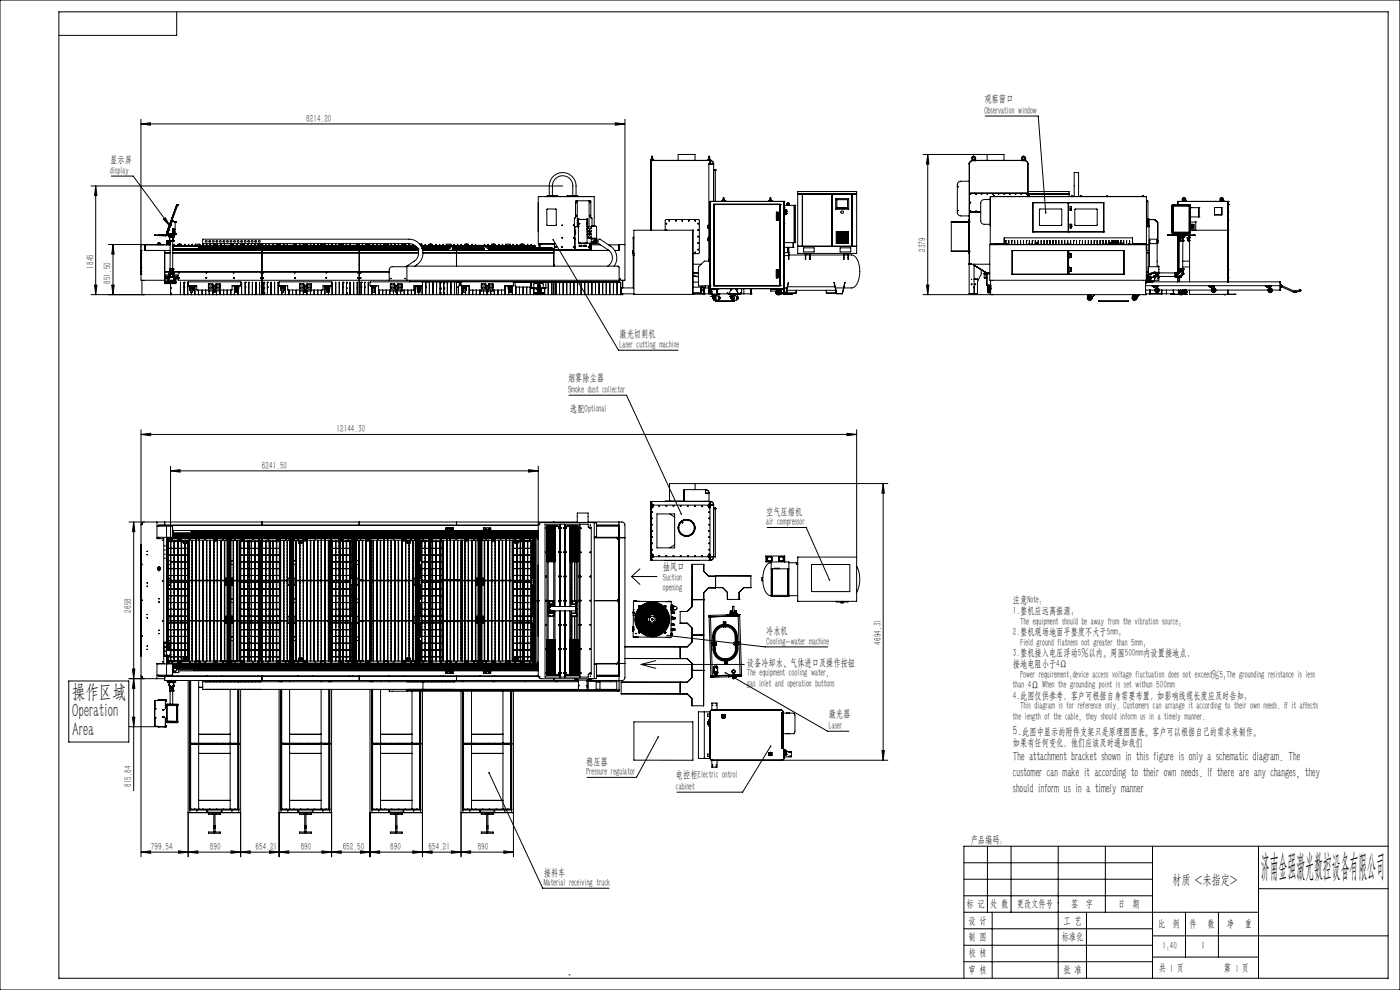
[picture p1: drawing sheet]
<svg xmlns="http://www.w3.org/2000/svg" width="594mm" height="420mm" viewBox="0 0 594 420" stroke-linecap="round" stroke-linejoin="round" font-family="sans-serif">
<defs><g id="words">
<text font-size="13.1" x="535" y="371.6">济南金强激光数控设备有限公司</text>
<g font-size="8.1">
<text x="30.6" y="296.3">操作区域</text>
<text x="30.6" y="304.3">Operation</text>
<text x="30.6" y="312.4">Area</text>
</g>
<g font-size="5.6">
<text x="429.8" y="311.9">5.</text>
<text x="429.8" y="323">The attachment bracket shown in this figure is only a schematic diagram. The</text>
<text x="429.8" y="329.7">customer can make it according to their own needs. If there are any changes, they</text>
<text x="429.8" y="336.3">should inform us in a timely manner</text>
<text x="497.3" y="375.1">材质 &lt;未指定&gt;</text>
</g>
<g font-size="4.4">
<text x="417.7" y="43.3">观察窗口</text>
<text x="129.9" y="51.7">8214.20</text>
<text x="417.7" y="48.3">Observation window</text>
<text x="46.8" y="69.3">显示屏</text>
<text x="46.8" y="73.8">display</text>
<text x="392.8" y="106.9" transform="rotate(-90 392.8 106.9)">2379</text>
<text x="39.8" y="113.9" transform="rotate(-90 39.8 113.9)">1845</text>
<text x="47.1" y="120.4" transform="rotate(-90 47.1 120.4)">851.50</text>
<text x="262.8" y="143.1">激光切割机</text>
<text x="262.8" y="147.6">Laser cutting machine</text>
<text x="241" y="161.7">烟雾除尘器</text>
<text x="241" y="166.7">Smoke dust collector</text>
<text x="241.9" y="174.7">选配Optional</text>
<text x="142.8" y="183.4">12144.30</text>
<text x="111.1" y="198.9">6241.50</text>
<text x="325.1" y="218.4">空气压缩机</text>
<text x="325.1" y="222.9">air compressor</text>
<text x="281.2" y="241.9">抽风口</text>
<text x="281.2" y="246.4">Suction</text>
<text x="281.2" y="250.9">opening</text>
<text x="429.8" y="256">注意Note：</text>
<text x="55.9" y="259.9" transform="rotate(-90 55.9 259.9)">2658</text>
<text x="429.8" y="260.5">1.整机应远离振源；</text>
<text x="325.1" y="269.1">冷水机</text>
<text x="429.8" y="269.5">2.整机现场地面平整度不大于5mm；</text>
<text x="432.9" y="265">The equipment should be away from the vibration source;</text>
<text x="325.1" y="273.6">Cooling-water machine</text>
<text x="373.9" y="273.4" transform="rotate(-90 373.9 273.4)">4694.31</text>
<text x="432.9" y="274">Field ground flatness not greater than 5mm;</text>
<text x="429.8" y="278.5">3.整机接入电压浮动5%以内。周围500mm内设置接地点，</text>
<text x="316.9" y="282.4">设备冷却水、气体进口及操作按钮</text>
<text x="316.9" y="286.9">The equipment cooling water，</text>
<text x="429.8" y="283">接地电阻小于4Ω</text>
<text x="432.9" y="287.5">Power requirement:device access voltage fluctuation does not exceed%5;The grounding resistance is less</text>
<text x="316.9" y="291.4">gas inlet and operation buttons</text>
<text x="429.8" y="292">than 4Ω When the grounding point is set withun 500mm</text>
<text x="429.8" y="296.5">4.此图仅供参考，客户可根据自身需要布置，如影响线缆长度应及时告知；</text>
<text x="351.6" y="304.3">激光器</text>
<text x="429.8" y="305.5">the length of the cable, they should inform us in a timely manner.</text>
<text x="432.9" y="301">This diagram is for reference only. Customers can arrange it according to their own needs. If it affects</text>
<text x="351.6" y="309.3">Laser</text>
<text x="433.7" y="311.9">此图中显示的附件支架只是原理图图表。客户可以根据自己的需求来制作。</text>
<text x="429.8" y="316.6">如果有任何变化，他们应该及时通知我们</text>
<text x="248.7" y="324.4">稳压器</text>
<text x="248.7" y="328.9">Pressure regulator</text>
<text x="55.9" y="333.9" transform="rotate(-90 55.9 333.9)">815.84</text>
<text x="286.8" y="330.1">电控柜Electric ontrol</text>
<text x="286.8" y="335.1">cabinet</text>
<text x="411.9" y="357.6">产品编码：</text>
<text x="64.1" y="360.6">799.54</text>
<text x="89.1" y="360.6">890</text>
<text x="108.4" y="360.6">654.21</text>
<text x="127.6" y="360.6">890</text>
<text x="145.4" y="360.6">652.50</text>
<text x="165.6" y="360.6">890</text>
<text x="181.8" y="360.6">654.21</text>
<text x="202.7" y="360.6">890</text>
<text x="230.7" y="371.5">接料车</text>
<text x="230.7" y="376">Material receiving truck</text>
<text x="410.1" y="384.7">标 记</text>
<text x="420.1" y="384.7">处 数</text>
<text x="431.4" y="384.6">更改文件号</text>
<text x="454.5" y="384.6">签 字</text>
<text x="474.4" y="384.6">日 期</text>
<text x="411" y="391.9">设 计</text>
<text x="451.2" y="391.9">工 艺</text>
<text x="491.4" y="393.2">比 例</text>
<text x="504.7" y="393.2">件</text>
<text x="512.3" y="393.2">数</text>
<text x="520.5" y="393.2">净</text>
<text x="528.1" y="393.2">重</text>
<text x="411" y="398.8">制 图</text>
<text x="450.5" y="398.8">标准化</text>
<text x="411" y="405.7">校 核</text>
<text x="493.2" y="402.6">1:40</text>
<text x="509.4" y="402.6">1</text>
<text x="411" y="412.8">审 核</text>
<text x="451.3" y="412.9">批 准</text>
<text x="491.7" y="411.7">共 1 页</text>
<text x="519.3" y="411.7">第 1 页</text>
</g>
</g></defs>
<g fill="none" stroke="#000" stroke-width=".42">
<path d="M0 0h594v420h-594zM25 5h564v410h-564zM75 5v10h-50M59.8 52.6l4.1-.5v1zM59.8 50.6v68.3h10M59.8 52.6h205.3M261.1 52.1l4 .5-4 .5zM265.1 50.6v68.3h-189.5v-2.3h-1.9M418 49.2h22.5l3.2 41.1M38.6 78.9h200.1M40.6 78.9l.5 4.1h-1zM40.6 78.9v46.1"/>
<path d="M47.2 74.7h9.3l15.6 21.2M276.2 67.7l.1 .3M276.2 68.1v1.6M276.2 68.1h.1M276.2 67.6h.1M276.2 69.6h.1M276.2 68.1v1.1M276.2 68v.1M276.2 69.2v28.5M276.2 67.6h.2M276.2 69.2h.1M276.3 68h.1"/>
<path d="M276.3 68.1v1.5M276.3 68.1v1.1M276.3 68.1h.1M276.3 69.2v.4M276.4 67.6l.2-1.3 .3 1.3M276.4 67.6h.1M276.5 66.4h.4M276.6 66.6l.1 .1M276.7 67.6h.1M276.8 66.6l-.1 .1M276.9 67.6h.1M276.9 67.6h.2"/>
<path d="M277.2 67.7h.1M277.2 67.7v.3M287.7 68v-2.5h7.2v2.5M300.4 67.7v.3M300.4 67.6h.1M300.4 67.6h.2M300.6 67.6l.2-1.3 .3 1.3M300.6 67.6h.1M300.7 69.6h.6M300.7 69.6v25.6M300.7 66.4h.4M300.7 69.6h.1"/>
<path d="M300.8 66.6l.1 .1M300.9 67.6h.1M301 66.6l-.1 .1M301.1 67.6h.1M301.1 67.6h.2M301.2 68v.1M301.3 69.6h1.5M301.3 68.1v1.5M301.3 68.1a1.51 1.51 0 0 1 1.5 1.5M301.3 68.1l1 .4 .5 1.1M301.3 68.1h-25.1M301.4 67.7h.1"/>
<path d="M301.4 67.7v.3h-25.1M302.8 72.1h.1M302.8 69.6v15.9M302.8 72.1h.7M303.5 72.1h.1M303.5 72.1v13.4M391.6 65.5h27.2M393.6 65.5v59.5M393.6 65.5l.5 4.1h-1zM406.2 79.2h.1M411.2 69.6h.1M411.2 76.9h-3.9l-.8 .6-.3 .8 .1 12.4 1 .9h3.9"/>
<path d="M411.2 69.2v.4M411.2 69.2v55.4l3.5 .1v-5.1l1.5-3.1 .1-2.1M412.6 68h.2M412.6 68h.1M412.7 68.1l-1 .3-.5 .8M412.7 68.1h22M412.7 67.6h.8M412.7 68v.1M412.8 68h.1M412.8 68h21.8M412.9 68.1l-1 .4-.6 1 .1 12.4h24.6v-12.5l-.4-.8-1-.5M413.1 66.2a.98 .98 0 0 0-.9 .7 .98 .98 0 0 0 .4 1.1"/>
<path d="M413.1 66.2a.98 .98 0 0 1 .9 .7 .98 .98 0 0 1-.4 1.1M413.1 66.2v.5M413.4 68.1h.1M413.5 68.1h.1M418.8 65.5h7.2v2.5M418.8 65.5v2.5M433.8 68h.1M433.9 68.1h.1M434 67.6h.7M434.3 66.2a.98 .98 0 0 0-.9 .7 .98 .98 0 0 0 .4 1.1M434.3 66.2a.9 .9 0 0 1 .8 .6 .9 .9 0 0 1-.2 1M434.3 66.2v.5"/>
<path d="M434.6 68h.1M434.6 68h.2M434.7 68v.1M434.7 68.1l.9 .3 .5 .8M434.8 68h.1M434.9 67.8h.1M434.9 67.8l-.1 .2M436.1 69.2l.1 .4M436.1 69.2l.1 14.1M436.2 69.6h.1M65.6 99.7h.1M65.6 99.6v.1"/>
<path d="M65.7 99.6v.1M65.7 99.6h.1M65.7 99.7l.1 .1M65.7 99.9h.1M65.7 99.8v.1M65.7 99.8h1.5M65.8 99.8h.1M67.2 99.9h.1M67.2 99.7h.1M67.2 99.7v.2M67.2 99.6v.1M67.2 99.6h3"/>
<path d="M67.2 99.7h3M67.6 99.9h.1M69.3 93l.8-.6 2 3.5zM70.2 99.7h.1M70.1 99.6h.1M70.2 99.6v.1M70.2 99.6h.1M70.2 99.9h.1M70.2 99.8h.4M70.2 99.7v.2M70.6 99.9h-4.8M70.6 98.9l.4 .2"/>
<path d="M70.6 98.9h.1M70.6 99.9h-.1M70.7 98.8l-.1 .1M70.7 98.7v.2M70.7 98.7v.1M70.7 98.7l-.1 .2M70.8 99.7h.1M70.8 99.7l-.2 .1M70.8 99.6v.1M70.8 99.6h.1M70.9 99.6l-.1 .1M71 99.1h.1"/>
<path d="M71 99.4h.1M71 99.4l-.2 .2M71 99.2h.1M71 99.2h3.3M71 99.1v.1M71.1 99.2h.1M71.1 99.2l.1 .1M71.1 99.2l-.4 .6M71.2 99.3h.1M71.2 99.3h1.7M71.2 98.5l-.2 .6M71.5 99.5v.3"/>
<path d="M71.5 99.8h2.5M71.5 99.8v.1M71.7 97.7v.1M71.7 99.9l-.1 .6h.4M71.7 99.5v.3M71.7 97.8h.1M71.7 99.8l.1 .1M71.8 97.7v.1M71.8 97.7l-.1 .1M71.8 99.2v.1M72.5 95.6v.1M72.5 95.7h.1"/>
<path d="M72.5 95.5v.2M72.5 95.5h.1M72.6 95.5l-.1 .2M72.6 95.6l-.1 .1M72.9 99.3h.1M72.9 99.2v.1M72.9 93.8h.1M73.1 93.7h.1M73.1 93.8l1.1 .4M73.1 93.8l-2.1 5.4M73.1 93.8h-.1M73.2 99.3h.1"/>
<path d="M73.2 99.2v.1M73.2 99.3h1.1M73.2 97.4h.1M73.2 98.4h.1M73.2 97.4l.3 .4M73.2 98.4l.3 .4M73.2 98.3h.1M73.3 97.6h.1M73.3 97.6v.1M73.3 93.8l.2 .1zM73.5 97.1l-.3 .3 .3 .4M73.5 97.1l-.3 .2 .3 .5"/>
<path d="M73.5 98.1l-.3 .2 .3 .5M73.5 97.1l-.3 .3M73.5 98.1l-.3 .3M73.5 98.1h.1M73.5 98.1l.3 .2-.3 .5M73.5 98.8h.1M73.5 97.1h.1M73.5 97.1l.3 .2-.3 .5M73.5 97.8h.1M73.5 97.1l.3 .4M73.5 98.1l.3 .4M73.6 98.7v.1"/>
<path d="M73.7 97.1h.1M73.7 99.5v.4M73.8 99.9h.1M73.8 99.9v.5M73.8 97.5h.1M73.8 98.5h.1M73.9 97.5l-.4 .3M73.9 98.5l-.4 .3M74 99.5v.3M74 99.8l-.1 .1M74.2 99.3h.1M74.2 94.2h.1"/>
<path d="M74.2 99.2h.1M74.3 99.3h.1M74.3 99.2h.1M74.3 99.2v.1M74.3 99.5h.1M74.3 94.2h.1M74.3 94.2v5.3M74.3 99.5h-3l-.7 .6-3-.2M74.3 99.3v.2M74.9 87.1l-4.2 11.6M75 86.9l.4 .1M75 87l-.1 .2"/>
<path d="M75 86.9l-.1 .2M75 86.9h.1M75.4 87h.1M75.4 87l-4.4 12.1M228.4 98.3h.1M228.4 86.1h.1M231.2 83.4h.1M232.1 83.4l.1-.4h4.3l.2 .4M232.1 88.7l3.9 .1-.1 6.9-3.9-.2zM232.8 83h.1M233 83v-4.6l.8-2.3 1.7-1.9 2.8-1 3 .6 2.2 1.9 .9 2.5v4.8M234.4 83v-4.3l.3-1.5 1.7-2 2-.6 2.1 .3 1.9 1.7 .6 1.9v4.5"/>
<path d="M234.9 83h.1M237.5 83.3v.1M237.6 83.4h.2M237.6 83.4h.1M238.5 95.6h.1M239.5 83.4h.1M239.6 83.4h.1M239.7 83.4h.1M239.8 83.3v.1M240.6 83.4l.1-.4h4.3l.2 .4M242.5 83h.1M243.4 95.6h.1"/>
<path d="M243.8 96.1v9.9M243.8 98.5h.1M243.8 98.9h.1M243.8 99.3h.1M243.8 99.2h.1M243.8 97.8h.1M243.8 97.2h.1M243.8 99.5h.1M243.8 97.8v.1M243.8 98.3v.1M243.8 99.1v.1M243.8 97.9h.1"/>
<path d="M243.8 99h.1M243.8 98h.1M243.8 96.2v9.8M244.5 91.3v.5zM244.5 85.6l.1 .5zM244.6 85.8h.1M244.5 85.8h.1M244.6 91.5h.1M244.5 83h.1M244.9 85.2v11M245.3 92.9l.1 10.3M245.3 92.9l-.1 3.2h.2"/>
<path d="M245.4 92.9v3.3h-1.6l-.1-3.6 .5-.2v-7.1l6.4-.1 .1 7.2 .5 .2v3.3M245.4 92.9h.1M245.4 96.1h.1M245.4 94.4h.1M245.4 93.1v.1M245.4 93.1h3.7M245.6 94.9h.1M245.6 93.1h.1M245.7 94.9h.1M246 83.4h.1M248.9 94.9h.1M248.9 93.1h.1"/>
<path d="M249.1 97.1h.1M249.1 94.4h.1M249.1 93.1v.1M249.1 98.3v.1M249.1 98.4h.1M249.1 99.6h.1M249.1 92.9v3.3h1.9l.2-.3M249.1 92.9h.1M249.1 96.1h.1M249.2 92.9l-.1 10.3M249.2 92.9l.1 3.2h-.2M249.5 96.9h.1"/>
<path d="M249.6 83.4h.1M249.6 97.9v.1M249.6 97.9h.1M249.7 99h.1M249.7 97.7l-.3 .4zM249.7 97.8l-.1 .1M249.7 96.4l-.3 .4zM249.7 99l-.2 .4zM249.9 85.2v11M250.1 98.7h.1M250.2 97.5h.1M250.1 98.7l.2-.4-.1 .4"/>
<path d="M250.1 98.6v.1M250.2 98.7h.1M250.2 98.5v.2M250.3 91.3v.5zM250.4 85.8h.1M250.3 85.6l.1 .5zM250.4 91.5h.1M250.3 99.6l-.2 .4zM250.3 97.1l-.2 .4zM250.9 83.4h.1M250.9 97.7l-.2 .4zM250.9 98.9l-.2 .5z"/>
<path d="M250.9 96.4l-.2 .5zM251.2 95.8h.9v-12.4h-23.7v20.1h6.9v2.5M251.2 95.9h1.5l.4 .3v5.3M276.2 89.9h.1M276.2 82h.1M276.2 81.9h.1M276.2 90h.1M282.2 97.7v-4.1l.3-.4h14.1l.1 14.1-.4 .3h-2.3M282.7 97.5l.2 .2zM294 97.7h.1M294 97.7h-25v27.2h25M294 97.7v27.2"/>
<path d="M300.4 95.9v.2M300.4 96.1l-.1 .6 .8 .1M300.4 96.1h.3M300.4 95.9h.3M300.7 95.2v5.3M300.7 95.2h.6M300.7 95.6h-.3v.3M301.1 92h.1M301.1 95.2l.2 1.6M301.1 92h.2M301.3 88.1l-.2 3.9M302.8 86.7h28.3v34.5h-28.3z"/>
<path d="M302.9 86.8h28.1M306.6 85h.1M306.6 85l-.1 .3M306.7 85h.1M306.7 85h-.1M306.8 84.9l-.1 .1M307.1 83.9v1.1M307.1 84.9l-.2-1.1-.1 1.2M307.1 84.9l.1 .1M307.1 85h.2M307.2 85h.1M307.3 85l.1 .3"/>
<path d="M307.6 85.3l-1.3 .2M307.6 85.3v.2M307.6 85.3h.1M326.5 85h.1M326.5 85l-.1 .3M326.6 85h.1M326.6 85h-.1M327 83.9v1.1M327 84.9v-1l-.2-.1-.2 1.2M327 84.9l.1 .1M327 85h.2M327.1 85h.1"/>
<path d="M327.2 85l.1 .3M327.4 85.3l-1.2 .2M327.4 85.3v.2M327.4 85.3h.1M329.4 90h.7v3.4h-.7zM331 86.8h.1M332.6 85.5h-31.3v36.9h31.3M332.6 85.5h.1M332.6 89.7v1.5M332.6 85.5v4.2M332.6 91.2v31.2M332.6 89.7h.1"/>
<path d="M332.6 91.2h.1M332.6 87.1h4.7M332.6 88h.1M332.6 95h.1M332.6 90.5h.1M332.6 90.3h.1M332.6 90h.1M332.6 89.9h.1M332.6 89.5h.1M332.6 89.3h.1M332.6 89h.1M332.6 88.9h.1"/>
<path d="M332.6 90.1v.2M332.6 90.3v.2M332.6 90.5v.3M332.6 89.1v.2M332.6 89.3v.3M332.6 89.6v.2M332.6 90.9h.1M332.6 90.9v.1M332.6 91h.1M332.6 91.1h.1M332.6 91v.1M332.6 90.4h.1"/>
<path d="M332.6 90v.1M332.6 89.9v.1M332.6 89.8v.1M332.6 89.8h.1M332.6 90.1v-.4v.7M332.6 90.4v.8v-.4M332.6 90.1h.1M332.6 90.2h.1M332.6 89.1v-.4v.8M332.6 89.5v.3M332.6 88.7v.8M332.6 89.5v.1"/>
<path d="M332.6 89.4h.1M332.6 89.1h.1M332.6 89v.1M332.6 88.8h.1M332.6 89.1v.1M332.6 89.2h.1M332.6 90.1h.3M332.6 89.1h.3M332.6 88.8v.8M332.6 89.8v.7M332.9 90.1v.7zM332.9 89.1v.7z"/>
<path d="M332.9 90.1h.4M332.9 89.2h.4M333.3 90h.1M333.3 90l.1 .9M333.3 89h.1M333.3 89.9v.1M333.3 89v.9M333.3 90.8h-.7M333.3 89.8h-.7M333.4 90h.1M333.4 89h.1M333.4 90v.8"/>
<path d="M333.4 90.8v.1M333.4 90.8h.1M333.4 89.9v.1M333.4 89v.8M333.4 89.7v.2M333.4 89.8h.1M333.4 90v.9M333.4 90.6h.1M333.4 90.6v.1M333.4 90.6v.2M333.4 90.2h.1M333.4 90.2v.4"/>
<path d="M333.4 89v.9M333.4 89.7h.1M333.4 89.7v.1M333.4 89.2h.1M333.4 89.2v.4M333.4 89.6h.1M334.1 86.6l.2 .2M334.3 86.1l.5 .4M334.3 86.3l-.2 .3M334.3 86.1h.1M334.8 86.5l-.8-.3-.3 .9M334.8 86.5l.2 .6"/>
<path d="M336.9 87.1v15.8M337.3 87.1h.1M337.3 87.1v15.8M338.5 82.3h24.9M338.5 82.2h24.9M338.5 82.3h.1M338.5 82.2h.1M338.5 82.2l.1 .1M338.6 82.3h-.1M340.5 82.3v22.2M340.5 82.3h.1M353.1 82.3v22.2"/>
<path d="M353.1 82.3h.1M354.6 84.3h5.5v4.5h-5.5zM354.8 98.3v5M354.8 98.3h.1M354.8 98.3h5M354.9 98.3v4.9M355 98.6h4.7l-4.7 .1M355 99.9h4.7M355 99.6h4.7v.9h-4.7M355 98.9h4.7l-4.7 .1M355 99.1h4.7l-4.7 .1M355 99.4h4.7l-4.7 .1"/>
<path d="M355 99.7h4.7M355 100h4.7M355.1 88.2h4.5M355.1 84.7h4.5v3.5h-4.5zM359.7 98.4l-4.7 .1M359.8 98.3v5M359.8 98.3h-4.9M361.5 82.3v22.2M361.5 82.3h.1M363.4 81.3h.1M363.4 82.3h.1M363.4 82.2h.1"/>
<path d="M363.4 81.3h-24.9v23.1M363.4 81.3v23.2M363.4 82.2v.1M403.6 94.1h.1M403.6 94.1v12.5M403.6 94.1h7.6M406.2 89.3h.1M411.1 94.1h.1M411.1 93.2v.7M411.2 94.1h-.1M411.2 93.1v14.5M411.2 93.1l-.1 .1"/>
<path d="M411.4 90l-.1 22.1M411.4 89.9h4.7M413.5 81.9v.1M413.5 89.9v.1M420.1 84.6l-3.2 .2-.8 1.3 .1 8.1 1.2 1h2.7M420.1 95.8h.1M420.1 84h.1M420.8 83.4h64.9M420.8 83.4h.1M420.9 83.4h.1M421.4 83.4h-1.2v20.3M421.6 83l.1 .4"/>
<path d="M421.6 83v.2M421.6 83.2v.2M421.9 83.3v.1M433.9 81.9v.1M436 83.3v-1.3h-24.6v7.9M436.2 81.3h17.3l.1 2M436.2 82.3h17.3M436.2 82.2h17.3M436.7 83.4v-.4l.1 .4M438.2 86h30.1v12.4h-30.1zM438.3 86h.1M438.3 98.3h.1"/>
<path d="M438.3 86v12.4M438.3 86h30M438.3 98.3h.2M438.5 98.3v.1M441 88.8l9.4-.1 .1 6.8-9.4 .2zM453.2 86h.1M453.2 98.3h.1M453.2 95.2h.1M453.2 93.1h.1M453.2 86v12.3M453.2 87.6h.1M453.2 98.1h.1"/>
<path d="M453.2 86.2h.1M453.2 94.6h.1M453.3 86h.1M453.3 98.3h.1M453.5 82.2h.1M453.5 82.3h.1M453.5 82.2v.1M454 95.1h.6v1.6h-.6zM454 87.6h.6v1.6h-.6zM454 88.7h.6M454.2 88.7h.1M454.2 88.7v.5"/>
<path d="M454.2 95.1v1.6M454.3 88.7v.5M454.3 95.1l.1 1.6M454.6 96.1h.1M454.6 95.4h.1M454.6 95.5h.1M454.6 95.4v.3M454.6 96v.3M454.7 83.4v-.4l.1 .4M455.8 83.2l-.2 .2M455.8 83.4v-10.2h1.8v10.2M456.1 88.8l9.3-.1 .1 6.8-9.3 .2z"/>
<path d="M457.6 83.2l.2 .2M458.6 83.4v-.4v.4M468 98.3v.1M468.1 98.3h.1M468.2 98.3h.1M468.3 86h.1M468.3 98.3h.1M469.8 83v.1M469.8 83h.1M469.8 83.1v.3M484.7 83.3v.1M484.9 83v.2"/>
<path d="M484.9 83.2v.2M485 83l-.1 .4M485 83v.2M485.1 83.4h1.3v22.6M485.7 83.4h.1M486.4 92.4h.1M486.4 85.4v-.2l.6 .1v10.9h-.6v-.3M486.4 92.4v.3M487 93.1h.1M487 95.8h.1M487 95.9h.1M487 92.9h.1"/>
<path d="M487 92.9l.6 .1v3.1h-.6M487.1 96.1h.1M487.1 92.9h.1M487.5 96.1l.2 7.1M487.6 93.1h2.3M489.9 93.1h.1M489.9 93.2h.1M489.9 93.2l1.3 1.2M491.1 94.4h.1M491.2 94.4h.1M491.2 94.4v8.8M495.5 99.9h.1"/>
<path d="M495.4 99.6v.1M495.4 99.7v.1M495.5 99.8h.1M495.5 99.6v.1M495.5 99.6h.1M495.5 99.8h3.7M495.6 99.9h.1M495.6 99.8v.1M495.8 99.8h.1M495.8 99.8h3.1M497.3 98.7h.1M497.6 86.9l-.4 .2v11.8l7.5 .2"/>
<path d="M497.6 86.9l-.3 11.8M497.6 86.9l-.2 .3M497.6 86.9l-.3 .2M497.6 86.9h7.2M497.6 86.9l7.2 .1M497.8 87.3h.1M497.8 87.3h6.7v11.2h-6.7zM498.7 99.1v.1M498.7 99.1l4.8 .1M498.8 99.1h.1M498.9 99.8h.1M499 99.8h.1"/>
<path d="M499.1 99.7v.1M499.2 99.7h.1M499.2 99.9h.1M499.2 99.7v.2M499.2 99.9h3.8M499.3 99.6l-.1 .1M499.3 99.6h3.7M499.3 99.6l3.7 .1M499.3 99.2l-.2 .5M499.3 99.2h.1M499.5 99.9v.2M499.5 99.9v.1"/>
<path d="M499.5 99.9h.1M499.7 99.9v15.7M500 99.9v.6M500.2 99.6h.1M500.2 99.5h1.8M501.9 85.2l-.3-1 .9-.4 .6 .5-.3 1M501.9 85.2v.1M502 99.6h.1M502 99.6h-1.8M502.2 99.9l-.1 2.2M502.7 99.9v.1M502.7 99.9h.1"/>
<path d="M502.7 99.9v.2M502.7 84.9h-.7l-.1 .3M502.8 85.3h.1M502.9 99.2h.1M502.9 99.2l.1 .4M503 99.7h.1M503 99.6v.1M503 85.3v.2M503 85.3l-1.3 .2M503 85.3h.1M503 99.8h.1M503 99.9h.1"/>
<path d="M503 99.6l.2 .2M503 99.7v.2M503 99.9h3.7M503 99.8l3.5 .1M503.3 99.8h.1M503.3 99.8l3.1 .1M503.4 99.2h.1M503.4 99.1v.1M503.5 99.2h.1M503.5 99.1v.1M504.7 99.1v.6M504.7 99.9v19.7"/>
<path d="M504.8 86.9l.3 .3-.1 11.6-.3 .3M504.8 87l.1 .2M504.8 86.9l.2 .3M504.9 87.2v11.6l-7.6-.1M505 96.4l.6 .3M505 96.2l.6 .4M505 95.2h1.3M505 96.8h1.3M505 97.7h16M505 94.2h2.3v3.4h-2.3M505.1 92h3.6M505.1 88.1h3.6"/>
<path d="M505.1 88l.5 .1M505.1 96h.1M505.2 96h.1M505.3 96h.1M505.6 95.4v.1M505.6 96.7h.1M505.6 95.4h.1M505.6 96h.1M505.6 95.6v1.1M505.7 95.2l-.7 .3M505.7 95.2l.6 .3 .1 .8-.6 .5-.8-.3M505.7 95.2l.7 .7-.1 .5-.6 .3"/>
<path d="M505.7 95.2l.7 .6-.1 .7-.6 .3M505.7 95.4l-.1 .1M505.7 95.4h.1M505.7 95.5h.1M505.7 95.3l-.7 .5M505.7 95.3l.6 .6-.1 .4-.5 .3 .1-.5M505.7 95.9v.2M505.7 95.4v.1M505.7 95.6l.1 .3M505.7 95.2h.1M505.7 96.8h.1M505.7 95.6h.1"/>
<path d="M505.7 96.7h.1M505.8 96.1l-.1 .6M505.8 95.9v.2M505.8 96.1h.1M505.8 95.9h.1M506.3 95.2v1.6M506.3 95.2h.1M506.3 96.8h.1M506.4 99.9h.1M506.5 99.9h.1M506.6 99.9h.1M506.7 99.9h.1"/>
<path d="M506.7 99.7h.1M506.7 99.7v.2M506.8 99.9h-.1M506.8 99.7h.1M506.8 99.7v.2M507.4 94.1h.1M508.5 88.2h.1M508.5 88.2v.1M508.5 91.8v.1M508.7 88.1v3.9M508.7 88.1h.1M508.7 92h.1"/>
<path d="M515.3 88h3.1v3.1h-3.1zM517.9 85.2l-.3-1 .8-.4 .7 .6-.3 .9M517.9 85.2v.1M518.6 85l-.6-.1-.1 .3M518.6 85h.1M518.8 84.9l-.2 .1M518.8 85.3h.1M519 85.3l-1.3 .2M519 85.3v.2M519 85.3h.1M521 85.5h-21.3v1.4M521 86.7h.1"/>
<path d="M521 85.5h.1M521 86.8h.1M521 97.7h.1M521 85.5v34.1M521 93.4h.1M521 90h.1M45.9 103.7h13.9M47.9 103.7l.5 4.1h-1zM47.9 103.7v21.3M59.8 116.3h.1M59.8 109.1h.1M59.8 107.5h.1"/>
<path d="M59.8 113.5h.1M59.8 115.1h.1M59.8 106.3h.1M59.8 103.7h1.3M59.8 103.8h1.3M60.2 118.9v6.1h1M61.5 103.8v2.5l10.7-.1M61.6 106h.1M61.6 103.8v2.5M66.5 103.7h.1M66.5 103.8h.1M66.5 103.7l-5.4 .1"/>
<path d="M66.6 103.7l2.9 .1M66.6 103.7v.1M66.9 103.7h.1M66.9 103.2h1.1M66.9 103.2v.5M67.2 103.1h.5M67.3 103.7h.3M67.3 106.2v.1M68 103.2l.1 .5M68.1 103.7h.1M69.4 103.7h.1M69.5 103.7v.2"/>
<path d="M69.8 119.8l4.8 .1M69.8 106.4h.1M69.8 112.3h.1M69.9 106.3l-.1 14h4.8l-.1-2.7M69.9 107.3h2.3M69.9 115.4h2.1M69.9 115.3h2.1M69.9 116.6h1.9M70.2 117.7h5.1M70.6 103.8v.1M70.7 103.6h.1M70.7 103.7l-.1 .1"/>
<path d="M70.7 103.6h1.5M70.7 103.8v.1M70.8 103.1l-.1 .6M70.8 103.1h1.4M70.8 102.3h.1M70.8 102.3v.8M70.9 102.3h.1M70.9 117.6v2.3M70.9 102.3v.8M71 102.3h.1M71 102.3v.8M71 102.3h.2"/>
<path d="M71.1 102.3h.1M71.2 102.3h.1M71.2 102.3v.8M71.2 119.6h.1M71.2 117.8h.1M71.2 117.8v1.8M71.2 119.6l.9 .1M71.2 119.6l.1 .1M71.2 119.2h.1M71.2 118.2v.1M71.2 118.3h.6M71.3 119.7h.1"/>
<path d="M71.3 117.7h.1M71.3 102.3v.8M71.3 119.7h2.9M71.3 119.7l1.4 .1M71.3 117.7h.3M71.3 102.3h.1M71.3 117.8h-.1M71.4 119.6h.1M71.3 103.7v.2M71.3 106.2v.1M71.4 102.3h.1M71.4 102.3v.8"/>
<path d="M71.4 102.3h.2M71.5 102.3h.1M71.5 102.3v.8M71.5 103.7v.2M71.6 102.3v.8M71.6 102.3h.1M71.6 100.2h2.2zM71.6 117.6h2.2zM71.7 117.9h.1M71.7 102.3h.1M71.7 102.3v.8M71.7 117.2v.7"/>
<path d="M71.7 117.2h.1M71.7 118h.1M71.7 118l.1 1.3M71.7 100.2h2M71.7 102.3h.4M71.8 117.2h.1M71.8 119.3l.1 .2M71.8 119.2l1.2-.3 .7 .3M71.8 119.2l.5-.3 1.4 .3M71.8 119.3h.1M71.8 117.2h-1.6v3.1M71.8 118.3h-.6"/>
<path d="M71.8 119.2h-.6M71.8 119.1l-.6 .1M71.8 116h.1M71.8 102.3v.8M71.8 102.3h.1M71.9 115.9l-.1 .1M71.9 102.3v.8M71.9 100.5h.1M71.9 115.7l-.1 .3M71.9 102.3h.1M71.9 100.5l.1 1.6M71.9 116.9h.1"/>
<path d="M71.9 115.9l-.1 1.3M71.9 119.5h.1M71.9 115.7h.1M71.9 119.5l.2 .2M72 102.1h.1M72 115.9h-.1M72 102.3h.1M72 115.9h.1M72 119.6h.1M72 115.7h.1M72 103.7v.2M72 115.7v.2"/>
<path d="M72 102.1l.1 .1M72 115.8h.1M72 115h.1M72 116.5h.1M72 100.5v1.6M72 114.2h.1M72 116.1v.1M72 117.3h.1M72 114.1h.1M72 102.1l.1 14.3M72 117.1h.1M72 115.8l-.1 .1"/>
<path d="M72 116.1h-.1M72 102.3v.8M72 114.6v.6M72 116.4v.3M72 116.2h.1M72.1 114.1h.1M72 117.4h.1M72 114.2h1.4M72 116.2h1.4M72 117.3l.1 .2M72.1 100.5h.1M72.1 102.2h.1"/>
<path d="M72.1 117.4h.1M72.1 114.1v3.3M72.1 102.2h1.3M72.1 119.7h-.1M72.1 102.3h.1M72.1 114.2h.1M72.1 114.2h1.2M72.1 119.7h.1M72.1 100.5h.4M72.1 116.4l.1 1.1M72.1 116.4h.1M72.1 117.5h1.2"/>
<path d="M72.2 103.7l-1.5 .1M72.2 117.5h.1M72.2 103.9h-10.6v2.3M72.2 102.2h.1M72.2 114.1h.1M72.2 119.7h.1M72.2 119.7h.3M72.3 100.5h.9M72.3 100.5h.1M72.5 100.5h.1M72.5 100.5h.5M72.5 119.7h.1"/>
<path d="M72.6 116.2h.1M72.6 116.2h.3M72.6 117.5h.2M72.6 116.2h.2M72.6 117.5h.1M72.6 116.2v.1M72.7 116.2h.1M72.7 117.5h.1M72.7 114.2v1.8M72.7 119.7v.1M72.8 117.5h.1M72.8 116.2v.1"/>
<path d="M72.9 119.7h.1M73 100.5h.1M73 119.7h.3M73 119.7h.1M73 100.5h.3M73.2 100.5h.1M73.2 102.1h.1M73.2 114.1h.1M73.2 102.1v.1M73.3 104.2h9.5M73.3 104.5l23 .2M73.3 114.1h.1"/>
<path d="M73.3 102.2v14.2M73.3 116.4v1.1M73.3 105.4l10.8 .1M73.3 116.4h.1M73.3 104.8l.2 1.2M73.3 106l104.1 .1M73.3 106.3h104.1M73.3 107.3h104.3M73.3 100.5h.1M73.3 117.5h.1M73.4 105.5h.1M73.3 100.5h.2"/>
<path d="M73.3 102.2h.1M73.3 114.2h.1M73.3 119.7h.1M73.4 105.8h.1M73.4 119.7h-.1M73.4 100.5h.1M73.4 114.1h.1M73.4 114.1v3.3M73.4 102.2h.1M73.4 116.2h.1M73.4 117.3h.1M73.4 117.4h.1"/>
<path d="M73.4 119.6h.1M73.4 119.6h.9M73.4 117.3l-.1 .2M73.4 117.4l-.1 .1M73.4 119.7h.1M73.4 119.6v.1M73.4 100.5v1.6M73.4 102.1h.1M73.4 116.1v.1M73.4 117.2v.1M73.4 115.9h.1M73.4 116.1h.1"/>
<path d="M73.4 115.7h.1M73.4 114.6v.6M73.4 115.4h91.7M73.4 115.3h91.7M73.4 115h.1M73.4 116.5h.1M73.5 115.9l.2 .1M73.5 100.5h-.1M73.5 100.5h.2M73.5 115.9h.1M73.5 116.4l-.1 .3M73.5 105.4h10.6"/>
<path d="M73.5 115.7l.2 1.5M73.5 100.5h.3M73.5 100.5v1.6M73.5 102.1h.1M73.5 116.9h-.1M73.5 119.5h.1M73.5 119.5l-.1 .1M73.5 115.7h.1M73.5 106h.1M73.5 102.1l-.1 .1M73.5 119.5l-.2 .2M73.5 106h103.8"/>
<path d="M73.5 105.8h10.5M73.5 105.7h10.5M73.5 105.6h10.5M73.6 115.9l.1 .2zM73.6 100.5h-.1M73.7 117.2h.1M73.7 119.3l-.2 .2M73.7 119.3h.1M73.7 117.2h1.6v1.1M73.7 118.3h.6M73.7 119.2h.6M73.7 117.2l.1 .7"/>
<path d="M73.7 118h.1M73.7 118v1.3M73.8 100.4v.1M73.8 100.5h.1M73.9 104.2v-.5l.1 .5M74.2 117.8h.1M74.2 119.7h.1M74.2 117.7h.1M74.2 119.7l-1.5 .1M74.2 117.7l-.4 .1M74.3 119.6l-.1 .1M74.3 119.6h.1"/>
<path d="M74.3 117.8h.1M74.3 117.8v1.8M74.3 118.2v.1M74.4 106h.1M74.5 106v.1M74.6 118.3h1M75 106l-.1 .1M75.4 104.2v-.5l.1 .5M75.4 104.2h1.6M75.4 104.2h.1M75.7 103.7h1.1M75.7 103.7v.5"/>
<path d="M75.8 106.1v.2M75.9 117.8h.1M76 103.6h.5M76.6 119.8h.1M76.6 119.8v5.2M76.8 103.7v.5M76.9 104.2v-.5l.1 .5M77 104.2h.1M78.1 119.8h.1M78.1 119.8v5.2M78.5 104.2v-.5l.1 .5M79.6 119.8v5.2"/>
<path d="M79.6 119.8h.1M80 104.2v-.5l.1 .5M81.5 104.2v-.5l.1 .5M82.8 104.2h2M82.8 104.1h2M82.8 104.2l.1-.6h1.9v.6M83.9 106h.1M84 106h.1M84.1 106h.1M84.1 105.4h.1M84.1 105.4h92.9M84.1 105.4l-.2 .6"/>
<path d="M84.2 105.4h.1M84.2 105.4l-.2 .6M84.2 106h.1M84.3 106h.1M84.3 105.4l-.3 .6M84.3 105.4h.1M84.3 105.4l-.2 .6M84.4 105.4l-.2 .6M84.5 105.4h.1M84.5 106h.1M84.5 105.4l-.2 .6M84.6 105.4h.1"/>
<path d="M84.6 105.4l-.3 .6M84.6 106h.1M84.7 105.4l-.3 .6M84.7 105.4h.1M84.7 106h.1M84.7 105.4l-.2 .6M84.8 104.2h11.2M84.8 106h.1M84.8 105.4h.1M84.8 105.4l-.2 .6M84.9 105.4l-.2 .6M84.9 106h.1"/>
<path d="M85 105.4l-.3 .6M85 106h.1M85 105.4h.1M85.1 105.4l-.3 .6M85.1 105.4l-.2 .6M85.2 105.4h.1M85.2 106h.1M85.2 105.4l-.3 .6M85.3 105.4l-.3 .6M85.3 106h.1M85.3 105.4l-.1 .6M85.3 105.4l-.2 .6"/>
<path d="M85.4 106h.1M85.4 105.4h.1M85.4 105.4l-.2 .6M85.5 106h.1M85.5 105.4h.1M85.5 105.4l-.2 .6M85.5 105.4l-.1 .6M85.7 105.4l-.3 .6M85.7 105.4h.1M85.7 106h.1M85.8 105.4h.1M85.8 105.4l-.3 .6"/>
<path d="M85.8 105.4l-.2 .6M85.9 106h.1M85.9 105.4l-.2 .6M85.9 105.4h.1M86 106h.1M86 105.4l-.3 .6M86 105.4h.1M86 105.4l-.2 .6M86.1 105.4h.1M86.1 104.2v-.5l.1 .5M86.1 106h.1M86.1 105.4l-.2 .6"/>
<path d="M86.2 105.4h.1M86.2 106h.1M86.2 105.4l-.3 .6M86.3 105.4l-.3 .6M86.3 105.4l-.2 .6M86.4 105.4h.1M86.4 106h.1M86.4 105.4l-.3 .6M86.5 106h.1M86.5 105.4l-.2 .6M86.6 105.4h.1M86.6 105.4l-.2 .6"/>
<path d="M86.7 105.4h.1M86.7 106h.1M86.7 105.4l-.3 .6M86.7 105.4l-.2 .6M86.8 105.4l-.2 .6M86.9 106h.1M86.9 105.4h.1M86.9 105.4l-.3 .6M87 105.4l-.3 .6M87 105.4l-.3 .6 .4-.6M87 105.4h.1M87 106h.1"/>
<path d="M87.1 105.4h.1M87.1 106h.1M87.2 105.4l-.2 .6M87.2 106h.1M87.2 105.4h.1M87.2 105.4l-.3 .6M87.3 106h.1M87.3 105.4h.1M87.3 105.4l-.2 .6M87.4 105.4l-.2 .6M87.5 117.8l.2 .2zM87.5 115.6l.2 .1z"/>
<path d="M87.5 105.4h.1M87.5 106h.1M87.6 105.4l-.3 .6M87.6 104.2v-.5l.1 .5M87.6 105.4h.1M87.7 105.4l-.3 .6M87.7 105.4h.1M87.7 106h.1M87.8 106h.1M87.8 105.4l-.3 .6M87.8 105.4h.1M87.9 105.4l-.2 .6"/>
<path d="M87.9 106h.1M88 106h.1M88 105.4h.1M88 105.4l-.3 .6M88.1 105.4l-.3 .6M88.1 105.4l-.2 .6M88.2 105.4h.1M88.2 106h.1M88.2 105.4l-.3 .6M88.3 105.4l-.2 .6M88.3 106h.1M88.3 105.4h.1"/>
<path d="M88.3 105.4l-.1 .6M88.4 106h.1M88.5 105.4l-.3 .6M88.5 105.4h.1M88.5 106h.1M88.5 105.4l-.2 .6M88.5 105.4l-.1 .6M88.7 106h.1M88.7 105.4h.1M88.7 105.4l-.3 .6M88.8 105.4h.1M88.8 105.4l-.3 .6"/>
<path d="M88.8 105.4l-.2 .6M88.9 105.4h.1M88.9 106h.1M88.9 105.4l-.2 .6M89 106h.1M89 105.4h.1M89 105.4l-.2 .6M89.1 105.4h.1M89.1 104.2v-.5l.2 .5M89.1 106h.1M89.1 105.4l-.2 .6M89.2 106h.1"/>
<path d="M89.2 105.4h.1M89.2 105.4l-.2 .6M89.3 105.4l-.3 .6M89.4 106h.1M89.4 105.4h.1M89.4 105.4l-.3 .6M89.4 105.4l-.2 .6M89.5 106h.1M89.5 105.4l-.2 .6M89.5 105.4h.1M89.6 105.4l-.3 .6M89.6 106h.1"/>
<path d="M89.7 105.4h.1M89.7 105.4l-.3 .6M89.7 105.4l-.2 .6M89.8 105.4l-.2 .6M89.9 105.4h.1M89.9 106h.1M89.9 105.4l-.3 .6M90 105.4l-.3 .6M90 106h.1M90 105.4l-.2 .6M90.1 105.4h.1M90.1 106h.1"/>
<path d="M90.1 105.4l-.2 .6M90.2 105.4h.1M90.2 105.4l-.2 .6M90.3 105.4l-.3 .6M90.3 106h.1M90.3 105.4h.1M90.3 105.4l-.2 .6M90.4 105.4l-.2 .6M90.5 105.4l-.3 .6M90.5 105.4l-.2 .6M90.5 106h.1M90.5 105.4h.1"/>
<path d="M90.6 104.2h1.7M90.6 105.4h.1M90.6 105.4l-.3 .6M90.7 105.4l-.3 .6M90.7 106h.1M90.7 105.4h.1M90.7 105.4l-.2 .6M90.8 104.2l-.2-.5v.5M90.8 106h.1M90.8 105.4l-.2 .6M90.8 105.4h.1M90.8 105.4l-.1 .6"/>
<path d="M90.9 105.4l-.2 .6M90.9 103.7h1.1M90.9 106h.1M90.9 103.7v.5M91 105.4h.1M91 106h.1M91.1 105.4l-.3 .6M91.1 105.4l-.2 .6M91.2 103.6h.6M91.2 106h.1M91.2 105.4h.1M91.3 105.4l-.3 .6"/>
<path d="M91.3 105.4h.1M91.3 105.4l-.1 .6M91.4 106h.1M91.4 105.4h.1M91.4 105.4l-.2 .6M91.5 106h.1M91.5 105.4h.1M91.5 105.4l-.3 .6M91.5 105.4l-.1 .6M91.6 105.4l-.2 .6M91.7 106h.1M91.7 105.4h.1"/>
<path d="M91.7 105.4l-.3 .6M91.8 105.4l-.3 .6M91.9 106h.1M91.9 105.4l-.2 .6M91.9 105.4h.1M92 106h.1M92 105.4l-.3 .6M92 105.4h.1M92 103.7v.5M92 105.4l-.2 .6M92.1 105.4h.1M92.1 105.4l-.2 .6"/>
<path d="M92.1 106h.1M92.2 105.4h.1M92.2 104.2v-.5l.1 .5M92.2 105.4l-.3 .6M92.2 105.4l-.2 .6M92.3 104.2h.1M92.3 105.4l-.3 .6M92.4 105.4h.1M92.4 106h.1M92.4 105.4l-.3 .6M92.5 105.4l-.2 .6M92.5 106h.1"/>
<path d="M92.5 105.4h.1M92.5 105.4l-.3 .6M92.6 105.4h.1M92.6 106h.1M92.6 105.4l-.2 .6M92.7 105.4h.1M92.7 106h.1M92.7 105.4l-.2 .6M92.9 106h.1M92.9 105.4h.1M92.9 105.4l-.3 .6M92.9 105.4l-.2 .6"/>
<path d="M93 106h.1M93.1 105.4h.1M93.1 105.4l-.3 .6M93.1 106h.1M93.2 105.4h.1M93.2 105.4l-.2 .6M93.2 105.4l-.3 .6M93.2 106h.1M93.3 106h.1M93.3 105.4l-.3 .6M93.3 105.4h.1M93.3 105.4l-.2 .6"/>
<path d="M93.4 105.4l-.2 .6M93.5 105.4l-.3 .6M93.5 105.4h.1M93.5 106h.1M93.5 105.4l-.2 .6M93.6 105.4l-.3 .6M93.7 105.4l-.2 .6 .3-.6M93.7 104.2v-.5l.1 .5M93.7 106h.1M93.7 105.4h.1M93.8 106h.1M93.8 106l.3-.6-.2 .6"/>
<path d="M93.8 105.4l-.2 .6M93.8 105.4l-.1 .6M93.9 105.4h.1M93.9 106h.1M94 105.4l-.3 .6M94 105.4h.1M94.2 105.4h.1M94.2 106h.1M94.2 105.4l-.3 .6M94.3 106h.1M94.3 105.4h.1M94.3 105.4l-.1 .6"/>
<path d="M94.3 105.4l-.2 .6M94.4 106h.1M94.4 105.4h.1M94.4 105.4l-.2 .6M94.5 106h.1M94.5 105.4h.1M94.5 105.4l-.2 .6M94.5 105.4l-.1 .6M94.7 105.4l-.3 .6M94.7 106h.1M94.7 105.4h.1M94.7 105.4l-.2 .6"/>
<path d="M94.8 105.4l-.3 .6M94.9 106h.1M94.9 105.4h.1M94.9 105.4l-.2 .6M95 106h.1M95 105.4l-.3 .6M95 105.4l-.2 .6M95.1 105.4h.1M95.1 105.4l-.2 .6M95.2 106h.1M95.2 105.4h.1M95.2 105.4l-.3 .6"/>
<path d="M95.2 104.2v-.5l.2 .5M95.2 105.4l-.2 .6M95.3 105.4l-.2 .6M95.4 106h.1M95.4 105.4h.1M95.4 105.4l-.3 .6M95.5 105.4l-.3 .6M95.5 106h.1M95.6 105.4h.1M95.6 105.4l-.3 .6M95.6 105.4l-.2 .6M95.7 105.4h.1"/>
<path d="M95.7 106h.1M95.7 105.4l-.2 .6M95.8 106h.1M95.8 105.4l-.2 .6M95.8 105.4h.1M95.9 105.4l-.3 .6M96 105.4l-.3 .6M96 104.5h.1M96 104.2h.1M96 105.4h.1M96 106h.1M96 104.3v.2"/>
<path d="M96 105.4l-.2 .6M96.1 105.4h.1M96.1 105.4l-.3 .6M96.1 106h.1M96.2 105.4l-.2 .6M96.2 105.4l-.3 .6M96.2 106h.1M96.2 105.4h.1M96.3 104.7l.7-.2-.5 .2M96.3 106h.1M96.3 105.4h.1M96.3 104.7v.7"/>
<path d="M96.3 105.4l-.2 .6M96.4 105.4l-.2 .6M96.5 104.7h.1M96.5 104.7v.7M96.5 105.4h.1M96.5 106h.1M96.6 105.4l-.3 .6M96.7 105.4l-.3 .6M96.7 106h.1M96.7 105.4h.1M96.7 105.4l-.2 .6M96.8 106h.1"/>
<path d="M96.8 105.4l-.3 .6M96.8 105.4h.1M96.8 105.4l-.1 .6M96.9 105.4h.1M96.9 105.4l-.2 .6M97 106h.1M97 105.4h.1M97 105.4l-.3 .6M97 105.4l-.2 .6M97.1 105.4l-.2 .6M97.2 105.4h.1M97.2 106h.1"/>
<path d="M97.3 105.4l-.4 .6M97.3 106h.1M97.3 105.4l-.2 .6M97.4 106h.1M97.4 105.4l-.2 .6M97.4 105.4h.1M97.5 106h.1M97.5 105.4l-.3 .6M97.5 105.4h.1M97.5 105.4l-.2 .6M97.5 106l.3-.6-.3 .6M97.5 105.4l-.1 .6"/>
<path d="M97.6 106h.1M97.7 105.4h.1M97.7 106h.1M97.7 105.4l-.3 .6M97.9 106h.1M97.9 105.4h.1M97.9 105.4l-.3 .6M98 104.7l-.7-.2 .6 .2v.7M98 104.5l25 .2M98 104.5v.2M98 106h.1M98 104.7v.7"/>
<path d="M98 105.4h.1M98 105.4l-.2 .6M98.1 105.4h.1M98.1 103.7h.1M98.1 103.7h1v.5M98.1 103.7v.8M98.1 106h.1M98.1 105.4l-.2 .6M98.2 105.4h.1M98.2 106h.1M98.2 105.4l-.2 .6M98.3 104.2h11.2"/>
<path d="M98.3 104.5h.1M98.3 104.2h.1M98.3 104.3v.2M98.3 105.4l-.3 .6M98.4 106h.1M98.4 105.4h.1M98.4 105.4l-.3 .6M98.4 105.4l-.2 .6M98.5 105.4l-.3 .6M98.5 106h.1M98.6 105.4h.1M98.6 103.7v.5"/>
<path d="M98.6 105.4l-.3 .6M98.6 106h.1M98.6 105.4l-.2 .6M98.7 105.4h.1M98.7 105.4l-.2 .6M98.8 106h.1M98.8 105.4l-.3 .6M98.8 105.4h.1M98.9 103.7h.1M98.9 105.4l-.3 .6M99 104.2v-.6h-.9l-.1 .9M99 105.4l-.3 .6"/>
<path d="M99 115.6l.3 .1zM99 105.4h.1M99 106h.1M99.1 117.8l.2 .1zM99.1 105.4l-.3 .6M99.1 105.4l-.2 .6M99.2 105.4h.1M99.2 105.4l-.3 .6M99.2 106h.1M99.3 105.4l-.3 .6M99.3 106h.1M99.3 105.4h.1"/>
<path d="M99.3 105.4l-.2 .6M99.4 105.4l-.2 .6M99.5 105.4l-.3 .6M99.5 106h.1M99.5 105.4h.1M99.6 105.4l-.3 .6M99.7 105.4l-.3 .6M99.7 106h.1M99.7 105.4h.1M99.7 105.4l-.2 .6M99.8 106h.1M99.8 105.4l-.2 .6"/>
<path d="M99.8 105.4h.1M99.8 105.4l-.1 .6M99.9 106h.1M99.9 105.4h.1M99.9 105.4l-.2 .6M100 106h.1M100 105.4h.1M100 105.4l-.2 .6M100 105.4l-.1 .6M100.1 105.4l-.2 .6M100.2 105.4h.1M100.2 106h.1"/>
<path d="M100.2 105.4l-.3 .6M100.3 105.4l-.3 .6M100.3 105.4l-.1 .6 .2-.6M100.4 106h.1M100.4 105.4h.1M100.4 106l.3-.6-.2 .6M100.5 106h.1M100.5 105.4h.1M100.5 104.2v-.5l.1 .5M100.5 105.4l-.3 .6M100.5 105.4l-.1 .6M100.6 105.4l-.2 .6"/>
<path d="M100.7 106h.1M100.7 105.4h.1M100.9 106h.1M100.9 105.4l-.3 .6M100.9 105.4h.1M100.9 105.4l-.2 .6M101 106h.1M101 105.4h.1M101 105.4l-.2 .6M101.1 105.4h.1M101.1 105.4l-.2 .6M101.1 106h.1"/>
<path d="M101.2 105.4h.1M101.2 105.4l-.3 .6M101.2 105.4l-.2 .6M101.3 105.4l-.2 .6M101.4 105.4h.1M101.4 106h.1M101.4 105.4l-.3 .6M101.5 106h.1M101.5 105.4h.1M101.5 105.4l-.2 .6M101.6 105.4h.1M101.6 106h.1"/>
<path d="M101.6 105.4l-.2 .6M101.7 106h.1M101.7 105.4l-.2 .6M101.7 105.4h.1M101.8 106h.1M101.8 105.4h.1M101.8 105.4l-.2 .6M102 105.4l-.3 .6M102 104.2h1.6M102 104.2h.1M102 104.2v-.5l.1 .5M102 106h.1"/>
<path d="M102.1 105.4h.1M102.1 105.4l-.3 .6M102.2 105.4h.1M102.2 105.4l-.3 .6M102.2 106h.1M102.2 105.4l-.2 .6M102.3 103.7h1.1M102.3 106h.1M102.3 103.7v.5M102.3 105.4l-.3 .6M102.3 105.4h.1M102.4 105.4l-.2 .6"/>
<path d="M102.5 119.8v5.2M102.5 119.8h.1M102.5 106h.1M102.5 105.4h.1M102.6 105.4l-.4 .6M102.6 103.6h.5M102.7 105.4l-.3 .6M102.7 106h.1M102.7 105.4h.1M102.8 105.4l-.3 .6M102.8 106h.1M102.8 105.4l-.2 .6"/>
<path d="M102.8 105.4h.1M102.8 105.4l-.1 .6M102.9 106h.1M102.9 105.4h.1M103 106h.1M103 105.4l-.3 .6M103 105.4h.1M103 105.4l-.2 .6M103 105.4l-.1 .6M103.1 105.4l-.2 .6M103.2 106h.1M103.2 105.4h.1"/>
<path d="M103.2 105.4l-.3 .6M103.3 105.4l-.3 .6M103.3 105.4l-.1 .6 .2-.6M103.4 106h.1M103.4 105.4h.1M103.4 103.7v.5M103.5 106h.1M103.5 105.4l-.2 .6M103.5 105.4h.1M103.5 104.2v-.5l.2 .5M103.6 104.2h.1M103.7 106h.1"/>
<path d="M103.7 105.4h.1M103.7 105.4l-.3 .6M103.7 105.4l-.2 .6M103.9 106h.1M103.9 105.4h.1M103.9 105.4l-.3 .6M103.9 105.4l-.2 .6M104 106h.1M104 105.4h.1M104 105.4l-.2 .6M104 119.8h.1M104 119.8v5.2"/>
<path d="M104.1 105.4h.1M104.1 105.4l-.2 .6M104.2 106h.1M104.2 105.4h.1M104.2 105.4l-.3 .6M104.2 105.4l-.2 .6M104.4 105.4h.1M104.4 106h.1M104.4 105.4l-.3 .6M104.4 105.4l-.2 .6M104.5 105.4l-.3 .6M104.5 106h.1"/>
<path d="M104.5 105.4h.1M104.6 105.4h.1M104.6 105.4l-.3 .6M104.6 106h.1M104.6 105.4l-.2 .6M104.7 105.4h.1M104.7 105.4l-.2 .6M104.7 106h.1M104.8 105.4l-.3 .6M104.8 106h.1M104.8 105.4h.1M104.8 105.4l-.2 .6"/>
<path d="M104.9 105.4l-.2 .6M105 105.4h.1M105 106h.1M105 105.4l-.2 .6M105.1 104.2v-.5l.1 .5M105.1 105.4h.1M105.1 105.4l-.3 .6M105.1 106h.1M105.2 105.4l-.3 .6M105.2 106h.1M105.2 105.4h.1M105.2 105.4l-.2 .6"/>
<path d="M105.3 106h.1M105.3 105.4h.1M105.3 105.4l-.2 .6M105.4 105.4l-.2 .6M105.4 106h.1M105.5 105.4l-.3 .6M105.5 105.4h.1M105.5 106h.1M105.6 119.8v5.2M105.6 119.8h.1M105.6 105.4l-.3 .6M105.6 105.4l-.2 .6"/>
<path d="M105.7 106h.1M105.7 105.4h.1M105.7 105.4l-.3 .6M105.8 105.4l-.3 .6M105.8 106h.1M105.8 105.4l-.2 .6M105.9 106h.1M105.9 105.4h.1M105.9 105.4l-.2 .6M106 106h.1M106 105.4h.1M106 105.4l-.3 .6"/>
<path d="M106 105.4l-.1 .6M106.2 105.4l-.3 .6M106.2 105.4h.1M106.2 106h.1M106.3 105.4h.1M106.3 105.4l-.3 .6M106.3 105.4l-.2 .6M106.4 106h.1M106.4 105.4l-.2 .6M106.4 105.4h.1M106.5 105.4l-.3 .6M106.5 106h.1"/>
<path d="M106.5 105.4h.1M106.5 105.4l-.2 .6M106.6 105.4h.1M106.6 105.4l-.2 .6M106.6 106h.1M106.6 104.2v-.5l.1 .5M106.7 105.4h.1M106.7 106h.1M106.7 105.4l-.3 .6M106.8 105.4l-.3 .6M106.8 105.4l-.2 .6M106.9 106h.1"/>
<path d="M106.9 105.4h.1M106.9 105.4l-.3 .6M107 106h.1M107 106l.3-.6-.3 .6M107 105.4l-.2 .6M107.1 105.4h.1M107.1 119.8h.1M107.1 106h.1M107.1 105.4l-.2 .6M107.2 105.4h.1M107.4 106h.1M107.4 105.4h.1"/>
<path d="M107.4 105.4l-.3 .6M107.5 105.4l-.3 .6M107.5 106h.1M107.6 105.4h.1M107.6 105.4l-.3 .6M107.7 105.4h.1M107.7 105.4l-.2 .6M107.7 106h.1M107.8 106h.1M107.8 105.4h.1M107.8 105.4l-.3 .6M107.9 105.4l-.2 .6"/>
<path d="M108 106h.1M108 105.4h.1M108.1 105.4l-.3 .6M108.1 105.4h.1M108.1 105.4l-.2 .6M108.1 104.2v-.5l.1 .5M108.2 105.4l-.3 .6M108.2 106h.1M108.2 105.4h.1M108.3 105.4l-.3 .6M108.3 105.4l-.2 .6M108.3 106h.1"/>
<path d="M108.3 105.4h.1M108.4 105.4l-.2 .6M108.4 106h.1M108.5 106h.1M108.5 105.4h.1M108.5 105.4l-.3 .6M108.5 105.4l-.2 .6M108.6 119.8v5.2M108.6 119.8h.1M108.6 105.4l-.2 .6M108.7 106h.1M108.7 105.4h.1"/>
<path d="M108.7 105.4l-.3 .6M108.8 105.4l-.3 .6M108.8 106h.1M108.8 105.4h.1M108.8 105.4l-.1 .6M108.9 106h.1M108.9 105.4h.1M108.9 105.9h.1M108.9 105.4l-.2 .6M109 105.7h.1M109 105.4h.1M109 106h.1"/>
<path d="M109 105.4l-.2 .6M109 105.6h.1M109 105.4l-.1 .6M109.1 105.4h.1M109.2 106h.1M109.2 105.4l-.3 .6M109.2 105.4l-.2 .6M109.4 106h.1M109.4 105.4h.1M109.4 105.4l-.3 .6M109.5 104.2h2M109.5 104.1h2"/>
<path d="M109.5 104.2v-.6h1.9l.1 .6M109.5 106h.1M109.5 105.4h.1M109.5 105.4l-.2 .6M109.6 105.4h.1M109.6 105.4l-.2 .6M109.7 105.4h.1M109.7 106h.1M109.7 105.4l-.2 .6M109.9 106h.1M109.9 105.4h.1M109.9 105.4l-.3 .6"/>
<path d="M109.9 105.4l-.2 .6M110 105.4l-.3 .6M110 106h.1M110 105.4h.1M110.1 105.4h.1M110.1 105.4l-.3 .6M110.1 119.8v5.2M110.1 119.8h.1M110.1 106h.1M110.1 105.4l-.2 .6M110.2 105.4h.1M110.2 105.4l-.2 .6"/>
<path d="M110.2 106h.1M110.3 106h.1M110.3 105.4l-.3 .6M110.3 105.4h.1M110.3 105.4l-.2 .6M110.4 105.4l-.2 .6M110.5 105.4h.1M110.5 106h.1M110.5 105.4l-.2 .6M110.6 105.4h.1M110.6 105.4l-.3 .6M110.6 106h.1"/>
<path d="M110.7 115.6l.2 .1zM110.7 105.4l-.3 .6M110.7 105.4h.1M110.7 106h.1M110.7 117.8h.2M110.8 105.4l-.3 .6M110.8 106h.1M110.8 105.4h.1M110.8 105.4l-.2 .6M110.9 105.4l-.2 .6M110.9 106h.1M111 105.4l-.3 .6"/>
<path d="M111 106h.1M111 105.4h.1M111.1 105.4l-.3 .6M111.1 106.3v18.7M111.1 119.8h.1M111.1 106.4h.1M111.1 112.3h.1M111.1 105.4l-.2 .6M111.2 106h.1M111.2 105.4h.1M111.2 105.4l-.3 .6M111.3 105.4l-.3 .6"/>
<path d="M111.3 106h.1M111.3 105.4h.1M111.3 105.4l-.2 .6M111.3 105.4l-.1 .6M111.4 106h.1M111.4 105.4l-.2 .6M111.5 104.2h11.2M111.5 106h.1M111.5 105.4h.1M111.5 105.4l-.2 .6M111.5 105.4l-.1 .6M111.6 117.9l.1 .1"/>
<path d="M111.6 115.6l.1 .1M111.7 117.8h.1M111.7 115.6h.1M111.7 115.7h.1M111.7 118h.1M111.7 117.8l-.1 .1M111.7 115.6h-.1M111.7 105.4l-.3 .6M111.7 106h.1M111.7 105.4h.1M111.7 117.8v.2M111.7 115.6v.1"/>
<path d="M111.8 105.4h.1M111.8 105.4l-.3 .6M111.8 105.4l-.2 .6M111.9 106h.1M111.9 105.4l-.2 .6M111.9 105.4h.1M111.9 119.8h.1M111.9 119.8v5.2M112 105.4l-.3 .6M112 105.4h.1M112 106h.1M112 105.4l-.2 .6"/>
<path d="M112.1 105.4h.1M112.1 106h.1M112.1 105.4l-.2 .6M112.2 106h.1M112.2 105.4h.1M112.2 105.4l-.3 .6M112.3 105.4l-.3 .6M112.3 105.4l-.2 .6M112.4 106h.1M112.4 105.4h.1M112.4 105.4l-.3 .6M112.5 106h.1"/>
<path d="M112.5 105.4h.1M112.5 105.4l-.2 .6M112.6 106h.1M112.7 105.4h.1M112.7 104.2v-.5l.1 .5M112.7 105.4l-.3 .6M112.7 105.4l-.2 .6M112.9 105.4h.1M112.9 106h.1M112.9 105.4l-.3 .6M113 105.4l-.3 .6M113 106h.1"/>
<path d="M113 105.4h.1M113.1 105.4l-.3 .6M113.2 105.4h.1M113.2 105.4l-.2 .6M113.2 106h.1M113.3 106h.1M113.3 105.4h.1M113.3 105.4l-.2 .6M113.4 105.4l-.2 .6M113.5 119.8h.1M113.5 119.8v5.2M113.5 105.4l-.3 .6"/>
<path d="M113.5 105.4h.1M113.5 106h.1M113.6 105.4l-.3 .6M113.6 105.4h.1M113.6 105.4l-.2 .6M113.7 105.4l-.3 .6M113.7 106h.1M113.7 105.4h.1M113.8 105.4l-.3 .6M113.8 105.4h.1M113.8 106h.1M113.8 105.4l-.1 .6"/>
<path d="M113.9 105.4l-.2 .6M113.9 106h.1M114 106h.1M114 105.4h.1M114 105.4l-.3 .6M114.1 105.4l-.3 .6M114.1 105.4l-.2 .6M114.2 106h.1M114.2 104.2v-.5l.1 .5M114.2 105.4h.1M114.2 105.4l-.3 .6M114.3 105.4l-.2 .6"/>
<path d="M114.3 106h.1M114.3 105.4h.1M114.3 105.4l-.1 .6M114.4 105.4h.1M114.5 106h.1M114.5 105.4l-.3 .6M114.5 105.4h.1M114.5 105.4l-.2 .6M114.7 106h.1M114.7 105.4h.1M114.7 105.4l-.3 .6M114.7 105.4l-.2 .6"/>
<path d="M114.8 105.4l-.3 .6M114.9 105.4h.1M114.9 106h.1M114.9 105.4l-.2 .6M115 106h.1M115 119.8v5.2M115 119.8h.1M115 105.4l-.2 .6M115 105.4h.1M115.1 105.4h.1M115.1 106h.1M115.1 105.4l-.2 .6"/>
<path d="M115.2 105.4h.1M115.2 105.4l-.2 .6M115.3 105.4l-.3 .6 .4-.6M115.4 106h.1M115.4 105.4h.1M115.4 105.4l-.2 .6M115.5 105.4l-.2 .6 .3-.6M115.5 106h.1M115.5 105.4h.1M115.6 105.4h.1M115.6 106h.1M115.6 106l.3-.6-.2 .6"/>
<path d="M115.7 105.4h.1M115.7 106h.1M115.7 105.4l-.3 .6M115.7 105.4l-.2 .6M115.7 104.2v-.5l.2 .5M115.8 106h.1M115.8 105.4l-.2 .6M115.9 105.4h.1M116 105.4h.1M116 106h.1M116 105.4l-.2 .6M116.1 106h.1"/>
<path d="M116.1 105.4l-.2 .6M116.2 105.4h.1M116.2 105.4l-.2 .6M116.2 106h.1M116.3 105.4l-.3 .6M116.3 106h.1M116.3 105.4h.1M116.3 105.4l-.2 .6M116.4 105.4l-.2 .6M116.5 105.4l-.3 .6M116.5 106h.1M116.5 105.4h.1"/>
<path d="M116.6 105.4l-.3 .6M116.7 105.4l-.2 .6 .2-.6M116.7 106h.1M116.7 105.4h.1M116.8 106l.3-.6-.2 .6M116.8 106h.1M116.8 105.4l-.2 .6M116.8 105.4h.1M116.8 105.4l-.1 .6M116.9 105.4l-.2 .6M117 105.4h.1M117 106h.1"/>
<path d="M117.2 105.4l-.3 .6M117.2 106h.1M117.2 105.4h.1M117.3 104.2v-.5l.1 .5M117.3 105.4l-.3 .6M117.3 104.2h1.6M117.3 104.2h-.1M117.3 106h.1M117.3 105.4h.1M117.3 105.4l-.1 .6M117.3 105.4l-.2 .6M117.4 106h.1"/>
<path d="M117.4 105.4h.1M117.4 105.4l-.2 .6M117.5 106h.1M117.5 105.4h.1M117.5 105.4l-.3 .6M117.5 105.4l-.1 .6M117.6 103.7h1M117.6 103.7v.5M117.6 105.4l-.2 .6M117.7 106h.1M117.7 105.4h.1M117.7 105.4l-.3 .6"/>
<path d="M117.8 105.4l-.3 .6M117.8 103.6h.6M117.8 105.4l-.2 .6M117.9 106h.1M117.9 105.4h.1M118 106h.1M118 105.4l-.3 .6M118 105.4h.1M118 105.4l-.2 .6M118.1 105.4h.1M118.1 105.4l-.2 .6M118.1 106h.1"/>
<path d="M118.2 105.4h.1M118.2 105.4l-.3 .6M118.2 105.4l-.2 .6M118.3 105.4l-.3 .6M118.4 106h.1M118.4 105.4h.1M118.4 105.4l-.3 .6M118.5 105.4h.1M118.5 106h.1M118.5 105.4l-.2 .6M118.6 105.4h.1M118.6 106h.1"/>
<path d="M118.6 103.7v.5M118.6 105.4l-.2 .6M118.7 106h.1M118.7 105.4h.1M118.7 105.4l-.2 .6M118.8 104.2l.1-.5 .1 .5M118.9 106h.1M118.9 105.4h.1M118.9 105.4l-.3 .6M118.9 104.2h.1M118.9 105.4l-.2 .6M119 106h.1"/>
<path d="M119.1 105.4h.1M119.1 105.4l-.3 .6M119.1 106h.1M119.2 105.4h.1M119.2 105.4l-.2 .6M119.2 105.4l-.3 .6M119.2 106h.1M119.3 105.4l-.3 .6M119.3 106h.1M119.3 105.4h.1M119.3 105.4l-.2 .6M119.4 105.4l-.2 .6"/>
<path d="M119.5 105.4l-.3 .6M119.5 106h.1M119.5 105.4l-.2 .6M119.6 105.4h.1M119.6 105.4l-.3 .6M119.7 105.4l-.2 .6 .3-.6M119.7 106h.1M119.7 105.4h.1M119.8 106h.1M119.8 106l.3-.6-.2 .6M119.8 105.4l-.2 .6M119.8 105.4l-.1 .6"/>
<path d="M119.9 105.4h.1M120 105.4l-.3 .6M120 106h.1M120 105.4h.1M120.2 106h.1M120.2 105.4h.1M120.2 105.4l-.3 .6M120.3 105.4l-.2 .6M120.3 106h.1M120.3 104.2v-.5l.1 .5M120.3 105.4h.1M120.3 105.4l-.1 .6"/>
<path d="M120.4 106h.1M120.4 105.4h.1M120.4 105.4l-.2 .6M120.5 106h.1M120.5 105.4h.1M120.5 105.4l-.2 .6M120.5 105.4l-.1 .6M120.6 105.4l-.2 .6M120.7 106h.1M120.7 105.4h.1M120.7 105.4l-.2 .6M120.8 105.4l-.3 .6"/>
<path d="M120.8 105.4l-.2 .6 .3-.6M120.9 105.4h.1M120.9 106h.1M121 106h.1M121 105.4l-.3 .6M121 105.4h.1M121 105.4l-.2 .6M121.1 105.4l-.2 .6M121.2 106h.1M121.2 105.4h.1M121.2 105.4l-.3 .6M121.2 105.4l-.2 .6"/>
<path d="M121.3 105.4l-.2 .6M121.4 106h.1M121.4 105.4h.1M121.4 105.4l-.3 .6M121.5 105.4l-.3 .6M121.5 106h.1M121.6 105.4h.1M121.6 105.4l-.3 .6M121.6 105.4l-.2 .6M121.7 106h.1M121.7 105.4h.1M121.7 105.4l-.2 .6"/>
<path d="M121.8 106h.1M121.8 105.4l-.2 .6M121.8 105.4h.1M121.8 104.2v-.5l.2 .5M121.9 105.4l-.3 .6M122 105.4l-.3 .6M122 106h.1M122 105.4h.1M122 105.4l-.2 .6M122.1 105.4h.1M122.1 105.4l-.3 .6M122.1 106h.1"/>
<path d="M122.2 105.4l-.3 .6M122.2 106h.1M122.2 105.4h.1M122.2 105.4l-.2 .6M122.3 105.4h.1M122.3 106h.1M122.3 105.4l-.2 .6M122.4 105.4l-.2 .6M122.5 106h.1M122.5 105.4h.1M122.6 105.4l-.3 .6M122.6 104.5h.1"/>
<path d="M122.7 104.2h.1M122.7 104.3v.2M122.7 105.4l-.3 .6M122.7 106h.1M122.7 105.4h.1M122.7 105.4l-.2 .6M122.8 105.4l-.3 .6M122.8 105.4h.1M122.8 105.4l-.1 .6M122.9 106h.1M122.9 105.4h.1M122.9 105.4l-.2 .6"/>
<path d="M123 104.7l.6-.2-.5 .2v.7M123 106h.1M123 104.7v.7M123 105.4h.1M123 105.4l-.3 .6M123.2 105.4l-.4 .6M123.2 105.4h.1M123.2 106h.1M123.3 105.4h.1M123.3 105.4l-.3 .6M123.3 106h.1M123.3 105.4l-.2 .6"/>
<path d="M123.4 106h.1M123.4 105.4l-.2 .6M123.4 105.4h.1M123.5 106h.1M123.5 105.4l-.3 .6M123.5 105.4h.1M123.5 105.4l-.2 .6M123.5 106l.3-.6-.3 .6M123.5 105.4l-.1 .6M123.6 106h.1M123.7 106h.1M123.7 105.4h.1"/>
<path d="M123.7 105.4l-.3 .6M123.9 106h.1M123.9 105.4h.1M123.9 105.4l-.3 .6M124 106h.1M124 105.4h.1M124 105.4l-.2 .6M124.1 105.4h.1M124.1 106h.1M124.1 105.4l-.2 .6M124.2 106h.1M124.2 105.4h.1"/>
<path d="M124.2 105.4l-.2 .6M124.3 105.4l-.3 .6M124.4 106h.1M124.4 105.4h.1M124.4 105.4l-.3 .6M124.4 105.4l-.2 .6M124.5 104.7h.1M124.5 104.7l-.5-.2 .6 .2M124.5 104.7v.7M124.5 105.4l-.3 .6M124.5 106h.1M124.5 105.4h.1"/>
<path d="M124.6 104.5l25 .2M124.6 104.5v.2M124.6 104.7v.7M124.6 105.4l-.3 .6M124.6 106h.1M124.6 105.4l-.2 .6M124.7 105.4h.1M124.7 105.4l-.2 .6M124.7 103.7v.8M124.7 103.7h.1M124.7 103.7h1v.5M124.8 106h.1"/>
<path d="M124.8 105.4l-.3 .6M124.8 105.4h.1M124.9 105.4l-.3 .6M124.9 104.2h24.4M124.9 104.2h.1M124.9 104.5h.1M124.9 104.3v.2M125 105.4l-.3 .6M125 106h.1M125 115.6h.2M125 117.9h.2M125.1 105.4h.1"/>
<path d="M125.1 117.8h.1M125.1 115.6h.1M125.1 115.6h-.1M125.1 117.8l-.1 .1M125.1 105.4l-.3 .6M125.1 105.4l-.2 .6M125.1 106h.1M125.1 117.8l.1 .1M125.2 105.4h.1M125.2 105.4l-.2 .6M125.2 103.7v.5M125.3 105.4l-.3 .6"/>
<path d="M125.3 106h.1M125.3 105.4h.1M125.3 105.4l-.2 .6M125.4 105.4l-.2 .6M125.5 103.7h.1M125.5 106h.1M125.5 105.4h.1M125.5 105.4l-.3 .6M125.6 105.4l-.3 .6M125.6 104.2v-.6h-.9l-.1 .9M125.7 105.4l-.3 .6M125.7 106h.1"/>
<path d="M125.7 105.4h.1M125.7 105.4l-.2 .6M125.8 106h.1M125.8 105.4l-.2 .6M125.8 105.4h.1M125.8 105.4l-.1 .6M125.9 106h.1M125.9 105.4h.1M125.9 105.4l-.2 .6M126 106h.1M126 105.4h.1M126 105.4l-.2 .6"/>
<path d="M126 105.4l-.1 .6M126.1 105.4l-.2 .6M126.2 106h.1M126.2 105.4l-.3 .6M126.3 105.4h.1M126.3 105.4l-.3 .6M126.3 105.4l-.1 .6 .2-.6M126.4 105.4h.1M126.4 106h.1M126.4 106l.3-.6-.2 .6M126.5 106h.1M126.5 105.4l-.3 .6"/>
<path d="M126.5 105.4h.1M126.5 105.4l-.2 .6M126.6 105.4l-.2 .6M126.7 105.4h.1M126.7 106h.1M126.9 106h.1M126.9 105.4l-.3 .6M126.9 105.4h.1M126.9 105.4l-.2 .6M127 106h.1M127 105.4h.1M127 105.4l-.2 .6"/>
<path d="M127.1 105.4h.1M127.1 105.4l-.2 .6M127.1 104.2v-.5l.1 .5M127.1 106h.1M127.2 105.4h.1M127.2 105.4l-.3 .6M127.2 105.4l-.2 .6M127.3 105.4l-.3 .6M127.4 106h.1M127.4 105.4h.1M127.4 105.4l-.3 .6M127.5 106h.1"/>
<path d="M127.5 105.4h.1M127.5 105.4l-.2 .6M127.6 105.4h.1M127.6 106l.3-.6-.2 .6M127.6 106h.1M127.6 105.4l-.2 .6M127.7 106h.1M127.7 105.4l-.2 .6M127.7 105.4h.1M127.8 106h.1M127.8 106l.3-.6-.2 .6M127.8 105.4h.1"/>
<path d="M128 105.4l-.2 .6M128 105.4h.1M128 106h.1M128.1 106h.1M128.2 106h.1M128.2 105.4h.1M128.2 105.4l-.2 .6M128.3 105.4l-.3 .6M128.3 106h.1M128.3 105.4h.1M128.3 105.4l-.2 .6M128.4 105.4l-.2 .6"/>
<path d="M128.5 105.4h.1M128.5 106h.1M128.6 105.4l-.4 .6M128.7 104.2h1.6M128.7 104.2h-.1M128.7 104.2v-.5l.1 .5M128.7 105.4l-.3 .6M128.7 106h.1M128.7 105.4h.1M128.8 105.4l-.3 .6M128.8 106h.1M128.8 105.4l-.2 .6"/>
<path d="M128.8 105.4l-.1 .6M128.9 106h.1M128.9 105.4h.1M128.9 103.7h1.1M128.9 103.7v.5M129 106h.1M129 105.4l-.3 .6M129 105.4h.1M129 105.4l-.2 .6M129 105.4l-.1 .6M129.2 103.6h.6M129.2 106h.1"/>
<path d="M129.2 105.4h.1M129.2 105.4l-.3 .6M129.3 105.4h.1M129.3 105.4l-.3 .6M129.4 105.4h.1M129.4 106h.1M129.4 105.4l-.2 .6M129.5 106h.1M129.5 105.4h.1M129.5 105.4l-.2 .6M129.6 106h.1M129.7 105.4h.1"/>
<path d="M129.7 106h.1M129.7 105.4l-.3 .6M129.7 105.4l-.2 .6M129.8 105.4l-.3 .6M129.9 105.4h.1M129.9 106h.1M129.9 105.4l-.3 .6M129.9 105.4l-.2 .6M130 106h.1M130 103.7v.5M130 105.4l-.2 .6M130.1 105.4h.1"/>
<path d="M130.1 105.4l-.2 .6M130.2 106h.1M130.2 105.4h.1M130.2 104.2v-.5l.1 .5M130.2 105.4l-.3 .6M130.2 105.4l-.2 .6M130.3 104.2h.1M130.4 106h.1M130.4 105.4h.1M130.4 105.4l-.3 .6M130.4 105.4l-.2 .6M130.5 105.4l-.3 .6"/>
<path d="M130.5 106h.1M130.6 105.4h.1M130.6 105.4l-.3 .6M130.6 105.4l-.2 .6M130.7 105.4h.1M130.7 105.4l-.2 .6M130.7 106h.1M130.8 105.4l-.3 .6M130.8 106h.1M130.8 105.4h.1M130.8 105.4l-.2 .6M130.9 105.4l-.2 .6"/>
<path d="M131 105.4l-.3 .6M131 106h.1M131 105.4h.1M131 105.4l-.2 .6M131.1 105.4h.1M131.1 105.4l-.3 .6M131.1 106h.1M131.2 105.4l-.3 .6M131.2 106h.1M131.2 105.4h.1M131.2 105.4l-.2 .6M131.3 106h.1"/>
<path d="M131.3 105.4h.1M131.3 105.4l-.2 .6M131.4 105.4l-.2 .6M131.4 106h.1M131.5 105.4l-.3 .6M131.5 106h.1M131.5 105.4h.1M131.6 105.4l-.3 .6M131.6 105.4l-.2 .6M131.7 104.2v-.5l.1 .5M131.7 106h.1M131.7 105.4l-.3 .6"/>
<path d="M131.7 105.4h.1M131.8 105.4l-.3 .6M131.8 105.4h.1M131.8 105.4l-.1 .6M131.9 106h.1M131.9 105.4h.1M131.9 105.4l-.2 .6M132 106h.1M132 105.4h.1M132 105.4l-.3 .6M132 105.4l-.1 .6M132.1 105.4l-.2 .6"/>
<path d="M132.2 105.4l-.3 .6M132.2 106h.1M132.2 105.4h.1M132.3 105.4h.1M132.3 105.4l-.3 .6M132.3 105.4l-.2 .6M132.4 106h.1M132.4 105.4l-.2 .6M132.4 105.4h.1M132.5 105.4l-.3 .6M132.5 106h.1M132.5 105.4h.1"/>
<path d="M132.5 105.4l-.2 .6M132.6 105.4h.1M132.6 106h.1M132.6 105.4l-.2 .6M132.7 105.4h.1M132.7 106h.1M132.7 105.4l-.3 .6M132.8 105.4l-.3 .6M132.9 106h.1M132.9 105.4h.1M132.9 105.4l-.3 .6M133 105.4h.1"/>
<path d="M133 105.4l-.2 .6M133 106h.1M133.1 105.4h.1M133.1 106h.1M133.1 105.4l-.2 .6M133.2 105.4h.1M133.2 106h.1M133.2 104.2v-.5l.1 .5M133.2 105.4l-.2 .6M133.3 105.4l-.3 .6M133.3 106h.1M133.3 105.4h.1"/>
<path d="M133.4 105.4l-.3 .6M133.5 105.4l-.3 .6M133.5 106h.1M133.6 105.4h.1M133.6 105.4l-.3 .6M133.6 105.4l-.2 .6M133.7 105.4h.1M133.7 105.4l-.2 .6M133.7 106h.1M133.8 106h.1M133.8 105.4h.1M133.8 105.4l-.3 .6"/>
<path d="M133.9 105.4l-.2 .6M133.9 106h.1M133.9 105.9h.1M134 105.7h.1M134 105.6h.1M134 105.4h.1M134 106h.1M134.1 105.4l-.3 .6M134.1 105.4h.1M134.1 105.5l-.1 .1M134.1 105.4l-.2 .6M134.2 105.4l-.3 .6"/>
<path d="M134.2 105.4h.1M134.2 106h.1M134.3 105.4l-.3 .6M134.3 106h.1M134.3 105.4h.1M134.3 105.4l-.1 .6M134.4 106h.1M134.4 105.4h.1M134.4 105.4l-.3 .6M134.5 106h.1M134.5 105.4h.1M134.5 105.4l-.3 .6"/>
<path d="M134.5 105.4l-.1 .6M134.6 105.4l-.2 .6M134.7 106h.1M134.7 105.4h.1M134.7 105.4l-.3 .6M134.8 104.2v-.5l.1 .5M134.8 105.4l-.3 .6M134.8 105.4l-.1 .6 .3-.6M134.9 106h.1M134.9 105.4h.1M135 106h.1M135 105.4h.1"/>
<path d="M135 105.4l-.2 .6M135.2 105.4h.1M135.2 106h.1M135.2 105.4l-.3 .6M135.2 105.4l-.2 .6M135.4 106h.1M135.4 105.4h.1M135.4 105.4l-.3 .6M135.5 106h.1M135.5 105.4h.1M135.5 105.4l-.2 .6M135.6 105.4h.1"/>
<path d="M135.6 106h.1M135.6 105.4l-.2 .6M135.7 105.4h.1M135.7 105.4l-.2 .6M135.9 106h.1M135.9 105.4h.1M135.9 105.4l-.3 .6M135.9 105.4l-.2 .6M136 105.4l-.3 .6M136 106h.1M136 105.4h.1M136.1 105.4h.1"/>
<path d="M136.1 105.4l-.3 .6M136.1 104.1h2M136.1 106h.1M136.1 105.4l-.2 .6M136.2 105.4l-.2 .6M136.2 104.2v-.6h1.8v.6M136.2 106h.1M136.2 105.4h.1M136.3 106h.1M136.3 105.4l-.3 .6M136.3 105.4h.1M136.3 105.4l-.2 .6"/>
<path d="M136.4 105.4l-.2 .6M136.5 106h.1M136.5 105.4h.1M136.5 105.4l-.2 .6M136.6 105.4h.1M136.6 105.4l-.3 .6M136.6 106h.1M136.7 105.4l-.3 .6M136.7 105.4h.1M136.7 106h.1M136.8 105.4l-.3 .6M136.8 106h.1"/>
<path d="M136.8 105.4h.1M136.8 105.4l-.2 .6M136.9 105.4l-.2 .6M136.9 106h.1M137 105.4l-.3 .6M137 105.4h.1M137 106h.1M137.1 105.4l-.3 .6M137.1 105.4l-.2 .6M137.2 106h.1M137.2 105.4h.1M137.2 105.4l-.3 .6"/>
<path d="M137.3 105.4l-.3 .6M137.3 106h.1M137.3 105.4h.1M137.3 105.4l-.1 .6M137.3 105.4l-.2 .6M137.4 106h.1M137.4 105.4l-.2 .6M137.5 106h.1M137.5 105.4h.1M137.5 105.4l-.2 .6M137.5 105.4l-.1 .6M137.7 105.4l-.3 .6"/>
<path d="M137.7 105.4h.1M137.7 106h.1M137.8 105.4h.1M137.8 105.4l-.3 .6M137.8 105.4l-.2 .6M137.9 105.4h.1M137.9 106h.1M137.9 105.4l-.2 .6M138 106h.1M138 105.4l-.3 .6M138 105.4h.1M138 105.4l-.2 .6"/>
<path d="M138.1 105.4h.1M138.1 106h.1M138.1 105.4l-.2 .6M138.2 106h.1M138.2 105.4h.1M138.2 105.4l-.3 .6M138.3 105.4l-.3 .6M138.3 105.4l-.2 .6M138.4 106h.1M138.4 105.4h.1M138.4 115.6h.1M138.4 117.9h.1"/>
<path d="M138.4 117.8h.1M138.4 117.8v.1M138.4 105.4l-.3 .6M138.5 106h.1M138.5 115.6h.1M138.5 117.8v.1M138.5 105.4l-.2 .6M138.6 105.4h.1M138.6 105.4l-.2 .6M138.6 106h.1M138.7 105.4h.1M138.7 105.4l-.3 .6"/>
<path d="M138.7 105.4l-.2 .6M138.9 105.4h.1M138.9 106h.1M138.9 105.4l-.3 .6M139 105.4l-.3 .6M139 106h.1M139.1 105.4h.1M139.1 105.4l-.3 .6M139.2 105.4h.1M139.2 105.4l-.2 .6M139.2 106h.1M139.3 106h.1"/>
<path d="M139.3 104.2v-.5l.2 .5M139.3 105.4h.1M139.3 105.4l-.2 .6M139.4 105.4l-.2 .6M139.5 105.4l-.3 .6M139.5 106h.1M139.5 105.4h.1M139.6 105.4l-.3 .6M139.6 105.4h.1M139.7 105.4l-.3 .6M139.7 105.4h.1M139.7 106h.1"/>
<path d="M139.8 106h.1M139.8 105.4l-.3 .6M139.8 105.4h.1M139.9 105.4l-.2 .6M139.9 106h.1M140 106h.1M140 105.4h.1M140 105.4l-.3 .6M140.1 105.4l-.3 .6M140.1 105.4l-.2 .6M140.2 105.4h.1M140.2 106h.1"/>
<path d="M140.2 105.4l-.3 .6M140.3 105.4l-.2 .6M140.3 105.4h.1M140.3 105.4l-.1 .6M140.4 106h.1M140.4 105.4h.1M140.5 106h.1M140.5 105.4l-.3 .6M140.5 105.4h.1M140.5 105.4l-.1 .6M140.7 105.4h.1M140.7 106h.1"/>
<path d="M140.7 105.4l-.3 .6M140.7 105.4l-.2 .6M140.8 104.2v-.5l.2 .5M140.8 105.4l-.3 .6M140.9 106h.1M140.9 105.4h.1M140.9 105.4l-.2 .6M141 105.4l-.2 .6M141 105.4h.1M141 106h.1M141.1 105.4h.1M141.1 105.4l-.2 .6"/>
<path d="M141.2 106h.1M141.2 105.4h.1M141.2 105.4l-.2 .6M141.3 105.4l-.2 .6 .3-.6M141.4 106h.1M141.4 105.4h.1M141.4 105.4l-.2 .6M141.5 106h.1M141.5 105.4l-.2 .6 .3-.6M141.5 105.4h.1M141.6 105.4h.1M141.6 106h.1"/>
<path d="M141.6 106l.3-.6-.2 .6M141.7 106h.1M141.7 105.4h.1M141.7 105.4l-.3 .6M141.7 105.4l-.2 .6M141.8 106h.1M141.8 105.4l-.2 .6M141.9 105.4h.1M142 105.4h.1M142 106h.1M142.1 105.4l-.3 .6M142.1 105.4l-.2 .6"/>
<path d="M142.1 106h.1M142.2 105.4h.1M142.2 105.4l-.2 .6M142.2 106h.1M142.3 105.4l-.3 .6M142.3 105.4h.1M142.3 106h.1M142.3 105.4l-.2 .6M142.4 104.2v-.5l.1 .5M142.4 105.4l-.2 .6M142.4 119.8v5.2M142.4 119.8h.1"/>
<path d="M142.5 105.4l-.3 .6M142.5 106h.1M142.6 105.4h.1M142.6 105.4l-.3 .6M142.7 105.4l-.2 .6 .2-.6M142.7 106h.1M142.7 105.4h.1M142.8 106l.3-.6-.2 .6M142.8 106h.1M142.8 105.4l-.2 .6M142.8 105.4l-.1 .6M142.9 105.4h.1"/>
<path d="M142.9 105.4l-.2 .6M143 106h.1M143 105.4h.1M143.2 105.4l-.3 .6M143.2 106h.1M143.2 105.4h.1M143.3 105.4l-.3 .6M143.3 106h.1M143.3 105.4h.1M143.3 105.4l-.1 .6M143.3 105.4l-.2 .6M143.4 106h.1"/>
<path d="M143.4 105.4h.1M143.4 105.4l-.2 .6M143.5 105.4h.1M143.5 106h.1M143.5 105.4l-.3 .6M143.5 105.4l-.1 .6M143.6 105.4l-.2 .6M143.7 106h.1M143.7 105.4h.1M143.7 105.4l-.3 .6M143.8 105.4l-.3 .6M143.9 106h.1"/>
<path d="M143.9 105.4h.1M143.9 105.4l-.2 .6M143.9 104.2h1.6M143.9 104.2h-.1M143.9 104.2v-.5l.1 .5M143.9 119.8v5.2M143.9 119.8h.1M144 106h.1M144 105.4l-.3 .6M144.1 105.4h.1M144.1 105.4l-.2 .6M144.1 106h.1"/>
<path d="M144.2 103.7h1M144.2 105.4h.1M144.2 103.7v.5M144.2 105.4l-.3 .6M144.2 105.4l-.2 .6M144.4 106h.1M144.4 105.4h.1M144.4 105.4l-.3 .6M144.5 103.6h.5M144.5 106h.1M144.5 105.4l-.2 .6M144.5 105.4h.1"/>
<path d="M144.6 106h.1M144.6 105.4l-.2 .6M144.7 105.4h.1M144.7 105.4l-.2 .6M144.8 106h.1M144.9 106h.1M144.9 105.4h.1M144.9 105.4l-.3 .6M145 105.4l-.3 .6M145 106h.1M145 105.4h.1M145.1 105.4h.1"/>
<path d="M145.1 105.4l-.3 .6M145.1 106h.1M145.2 105.4l-.2 .6M145.2 105.4l-.3 .6M145.2 106h.1M145.2 105.4h.1M145.2 103.7v.5M145.3 105.4l-.3 .6M145.3 105.4h.1M145.3 106h.1M145.3 105.4l-.2 .6M145.4 105.4l-.2 .6"/>
<path d="M145.4 104.2v-.5l.2 .5M145.5 119.8h.1M145.5 119.8v5.2M145.5 104.2h.1M145.5 106h.1M145.5 105.4h.1M145.5 105.4l-.2 .6M145.6 105.4h.1M145.6 105.4l-.3 .6M145.7 105.4l-.3 .6M145.7 106h.1M145.7 105.4h.1"/>
<path d="M145.8 105.4l-.3 .6M145.8 106h.1M145.8 105.4h.1M145.8 105.4l-.1 .6M145.9 105.4h.1M145.9 106h.1M146 105.4l-.3 .6M146 105.4h.1M146 106h.1M146 105.4l-.2 .6M146.1 105.4l-.2 .6M146.2 106h.1"/>
<path d="M146.2 105.4h.1M146.2 105.4l-.3 .6M146.3 105.4l-.3 .6M146.3 106h.1M146.3 105.4l-.2 .6M146.4 106h.1M146.4 105.4h.1M146.4 105.4l-.2 .6M146.5 106h.1M146.5 105.4h.1M146.5 105.4l-.2 .6M146.5 105.4l-.1 .6"/>
<path d="M146.6 105.4l-.2 .6M146.7 106h.1M146.7 105.4h.1M146.7 105.4l-.2 .6M146.8 105.4l-.2 .6M146.9 106h.1M146.9 105.4h.1M146.9 105.4l-.3 .6M146.9 104.2v-.5l.2 .5M147 105.4l-.3 .6M147 119.8h.1M147 105.4h.1"/>
<path d="M147 119.8v5.2M147 105.4l-.2 .6M147 106h.1M147.1 105.4h.1M147.1 105.4l-.2 .6M147.1 106h.1M147.2 106h.1M147.2 105.4h.1M147.2 105.4l-.3 .6M147.2 105.4l-.2 .6M147.3 105.4l-.3 .6M147.4 105.4h.1"/>
<path d="M147.4 106h.1M147.4 105.4l-.3 .6M147.4 105.4l-.2 .6M147.5 105.4l-.3 .6M147.5 106h.1M147.6 105.4h.1M147.6 105.4l-.3 .6M147.6 106h.1M147.6 105.4l-.2 .6M147.7 105.4h.1M147.7 105.4l-.2 .6M147.8 106h.1"/>
<path d="M147.8 105.4h.1M147.9 105.4l-.3 .6M148 105.4l-.3 .6M148 106h.1M148 105.4l-.2 .6M148.1 105.4h.1M148.1 105.4l-.3 .6M148.2 105.4h.1M148.2 105.4l-.2 .6M148.2 106h.1M148.3 106l.3-.6-.2 .6M148.3 106h.1"/>
<path d="M148.3 105.4h.1M148.3 105.4l-.2 .6M148.4 105.4l-.2 .6M148.5 104.2v-.5l.1 .5M148.5 106h.1M148.5 105.4h.1M148.7 105.4l-.3 .6M148.7 106h.1M148.7 105.4h.1M148.7 105.4l-.2 .6M148.8 106h.1M148.8 105.4l-.3 .6"/>
<path d="M148.8 105.4h.1M148.8 105.4l-.1 .6M148.9 106h.1M148.9 105.4h.1M148.9 105.4l-.2 .6M149 106h.1M149 105.4h.1M149 105.4l-.3 .6M149 105.4l-.1 .6M149.1 105.4l-.2 .6M149.2 106h.1M149.2 104.5h.1"/>
<path d="M149.3 105.4h.1M149.3 105.4l-.3 .6M149.3 104.2h.1M149.3 104.3v.2M149.4 106h.1M149.4 105.4l-.2 .6M149.4 105.4h.1M149.5 106h.1M149.5 105.4l-.3 .6M149.5 105.4h.1M149.6 104.7l.6-.2-.5 .2v.7M149.6 104.7l-.2 1.3"/>
<path d="M149.6 106h.1M149.7 105.4h.1M149.7 106h.1M149.7 105.4l-.3 .6M149.8 105.4l-.2 .6M149.9 106h.1M149.9 105.4h.1M149.9 105.4l-.3 .6M150 106h.1M150 105.4h.1M150 105.4l-.2 .6M150.1 105.4h.1"/>
<path d="M150.1 106h.1M150.1 105.4l-.2 .6M150.2 105.4h.1M150.2 106h.1M150.2 105.4l-.2 .6M150.3 105.4l-.3 .6M150.4 106h.1M150.4 105.4h.1M150.4 105.4l-.3 .6M150.4 105.4l-.2 .6M150.5 105.4l-.3 .6M150.5 106h.1"/>
<path d="M150.6 105.4h.1M150.6 105.4l-.3 .6M150.6 105.4l-.2 .6M150.7 105.4h.1M150.7 106h.1M150.7 105.4l-.2 .6M150.8 106h.1M150.8 105.4l-.3 .6M150.8 105.4h.1M150.9 105.4l-.3 .6M151 105.4l-.3 .6M151 105.4h.1"/>
<path d="M151 106h.1M151.1 104.7l-.5-.2 .6 .2M151.1 104.7h.1M151.1 105.4l-.3 .6M151.1 104.7v.7M151.1 105.4l-.2 .6M151.2 105.4h.1M151.2 105.4l-.2 .6M151.2 106h.1M151.2 104.5v.2M151.2 104.5l25 .2M151.2 104.7v.7"/>
<path d="M151.3 105.4l-.3 .6M151.3 106h.1M151.3 105.4h.1M151.3 103.7v.8M151.3 105.4l-.2 .6M151.4 103.7h-.1M151.4 103.7h.9v.5M151.4 105.4l-.2 .6M151.5 104.2h24.4M151.5 104.3l.1 .2M151.5 104.2h.1M151.5 106h.1"/>
<path d="M151.5 105.4h.1M151.5 105.4l-.3 .6M151.6 119.8v5.2M151.6 119.8h.1M151.6 105.4l-.3 .6M151.7 105.4l-.3 .6M151.7 106h.1M151.7 105.4h.1M151.7 105.4l-.2 .6M151.8 115.6h.1M151.8 117.9h.1M151.8 106h.1"/>
<path d="M151.8 117.8h.1M151.8 117.8v.1M151.8 105.4l-.2 .6M151.8 105.4h.1M151.8 103.7v.5M151.8 105.4l-.1 .6M151.9 106h.1M151.9 117.8v.1M151.9 115.6h.1M151.9 105.4h.1M151.9 105.4l-.2 .6M152 106h.1"/>
<path d="M152 105.4h.1M152 105.4l-.2 .6M152 105.4l-.1 .6M152.1 105.4l-.2 .6M152.2 103.7h.1M152.2 106h.1M152.2 105.4l-.3 .6M152.2 104.2v-.6h-.9l-.1 .9M152.3 105.4h.1M152.3 105.4l-.3 .6M152.3 105.4l-.1 .6 .2-.6M152.4 105.4h.1"/>
<path d="M152.4 106h.1M152.4 106.3v18.7M152.4 119.8h.1M152.4 106.4h.1M152.4 112.3h.1M152.4 106l.3-.6-.2 .6M152.5 106h.1M152.5 105.4l-.3 .6M152.5 105.4h.1M152.5 105.4l-.2 .6M152.6 106h.1M152.6 105.4l-.2 .6"/>
<path d="M152.7 105.4h.1M152.9 105.4h.1M152.9 106h.1M152.9 105.4l-.3 .6M152.9 117.9v.1M152.9 115.6v.1M152.9 117.8h.1M152.9 115.6h.1M152.9 115.7h.1M152.9 117.8v.1M152.9 118h.1M152.9 105.4l-.2 .6"/>
<path d="M153 106h.1M153 105.4h.1M153 117.8v.2M153 115.6v.1M153 105.4l-.2 .6M153.1 105.4h.1M153.1 105.4l-.2 .6M153.2 106h.1M153.2 105.4h.1M153.2 105.4l-.3 .6M153.2 119.8h.1M153.2 119.8v5.2"/>
<path d="M153.2 105.4l-.2 .6M153.3 105.4l-.2 .6M153.4 106h.1M153.4 105.4h.1M153.4 105.4l-.3 .6M153.5 105.4h.1M153.5 106h.1M153.5 105.4l-.2 .6M153.6 105.4h.1M153.6 106l.3-.6-.2 .6M153.6 106h.1M153.6 105.4l-.2 .6"/>
<path d="M153.7 106h.1M153.7 105.4h.1M153.7 105.4l-.2 .6M153.7 104.2v-.5l.2 .5M153.8 106l.3-.6-.2 .6M153.8 105.4h.1M153.8 106h.1M154 105.4l-.2 .6M154 106h.1M154.1 105.4h.1M154.1 106h.1M154.2 106h.1"/>
<path d="M154.2 105.4l-.2 .6M154.2 105.4h.1M154.3 105.4l-.3 .6M154.3 105.4h.1M154.3 106h.1M154.4 105.4l-.2 .6M154.4 105.4l-.3 .6M154.5 106h.1M154.5 105.4h.1M154.6 105.4l-.3 .6M154.7 105.4l-.3 .6M154.7 106h.1"/>
<path d="M154.7 105.4h.1M154.7 119.8h.1M154.7 119.8v5.2M154.8 105.4l-.3 .6M154.8 106h.1M154.8 105.4l-.2 .6M154.8 105.4h.1M154.8 105.4l-.1 .6M154.9 106h.1M155 106h.1M155 105.4l-.3 .6M155 105.4h.1"/>
<path d="M155 105.4l-.2 .6M155 105.4l-.1 .6M155.2 106h.1M155.2 105.4h.1M155.2 105.4l-.3 .6M155.3 104.2v-.5l.1 .5M155.3 105.4h.1M155.3 105.4l-.3 .6M155.3 104.2h1.6M155.3 104.2h-.1M155.4 106h.1M155.4 105.4h.1"/>
<path d="M155.4 105.4l-.2 .6M155.5 106h.1M155.5 105.4h.1M155.5 105.4l-.2 .6M155.5 105.4l-.1 .6M155.6 103.7h1M155.6 103.7v.5M155.6 106h.1M155.7 106h.1M155.7 105.4h.1M155.7 105.4l-.3 .6M155.7 105.4l-.2 .6"/>
<path d="M155.8 105.4l-.3 .6M155.8 103.6h.6M155.9 105.4h.1M155.9 106h.1M155.9 105.4l-.3 .6M155.9 105.4l-.2 .6M156 106h.1M156 105.4l-.2 .6M156.1 105.4h.1M156.1 105.4l-.2 .6M156.2 105.4h.1M156.2 106h.1"/>
<path d="M156.2 105.4l-.3 .6M156.2 105.4l-.2 .6M156.2 119.8v5.2M156.2 119.8h.1M156.4 106h.1M156.4 105.4h.1M156.4 105.4l-.3 .6M156.4 105.4l-.2 .6M156.5 105.4l-.3 .6M156.5 106h.1M156.6 105.4h.1M156.6 105.4l-.3 .6"/>
<path d="M156.6 106h.1M156.6 103.7v.5M156.6 105.4l-.2 .6M156.7 105.4h.1M156.7 105.4l-.2 .6M156.8 106h.1M156.8 104.2v-.5l.1 .5M156.8 105.4l-.3 .6M156.8 105.4h.1M156.9 105.4l-.2 .6M156.9 104.2h.1M157 105.4l-.3 .6"/>
<path d="M157 105.4h.1M157 106h.1M157 105.4l-.2 .6M157.1 105.4h.1M157.1 105.4l-.3 .6M157.1 106h.1M157.2 105.4l-.3 .6M157.2 106h.1M157.2 105.4h.1M157.2 105.4l-.2 .6M157.3 106h.1M157.3 105.4h.1"/>
<path d="M157.3 105.4l-.2 .6M157.4 105.4l-.2 .6M157.4 106h.1M157.5 105.4l-.3 .6M157.5 106h.1M157.5 105.4h.1M157.6 105.4l-.3 .6M157.6 105.4l-.2 .6M157.7 106h.1M157.7 105.4l-.3 .6M157.7 105.4h.1M157.8 105.4l-.3 .6"/>
<path d="M157.8 105.4h.1M157.8 105.4l-.1 .6M157.9 106h.1M157.9 105.4h.1M157.9 105.4l-.2 .6M158 106h.1M158 105.4h.1M158 105.4l-.3 .6M158 105.4l-.1 .6M158.1 105.4l-.2 .6M158.2 105.4l-.3 .6M158.2 106h.1"/>
<path d="M158.2 105.4h.1M158.3 105.4h.1M158.3 105.4l-.3 .6M158.3 104.2v-.5l.1 .5M158.3 105.4l-.2 .6M158.4 106h.1M158.4 105.4l-.2 .6M158.4 105.4h.1M158.5 105.4l-.3 .6M158.5 105.4h.1M158.5 106h.1M158.5 105.4l-.2 .6"/>
<path d="M158.6 105.4h.1M158.6 106h.1M158.6 105.4l-.2 .6M158.7 106h.1M158.7 105.4h.1M158.7 105.4l-.3 .6M158.8 105.4l-.2 .6M158.9 105.4h.1M158.9 106h.1M158.9 105.9h.1M158.9 105.4l-.3 .6M159 105.8h.1"/>
<path d="M159 105.7h.1M159 105.4h.1M159 105.4l-.2 .6M159 105.6h.1M159 106h.1M159.1 105.5h.1M159.1 105.4h.1M159.1 105.5l-.1 .1M159.1 106l.3-.6-.2 .6M159.1 106h.1M159.1 105.4l-.2 .6M159.2 105.4h.1"/>
<path d="M159.2 106h.1M159.2 105.4l-.2 .6M159.3 105.4l-.3 .6M159.3 106h.1M159.3 106l.3-.6-.2 .6M159.3 105.4h.1M159.5 105.4l-.2 .6M159.5 105.4h.1M159.5 106h.1M159.6 106h.1M159.7 106h.1M159.7 105.4h.1"/>
<path d="M159.7 105.4l-.2 .6M159.8 106h.1M159.8 105.4h.1M159.8 104.2v-.5l.2 .5M159.8 105.4l-.3 .6M159.9 105.4l-.2 .6M160 106h.1M160 105.4h.1M160.1 105.4l-.3 .6M160.2 105.4l-.3 .6M160.2 105.4h.1M160.2 106h.1"/>
<path d="M160.3 105.4l-.3 .6M160.3 106h.1M160.3 105.4h.1M160.3 105.4l-.1 .6M160.4 106h.1M160.4 105.4l-.3 .6M160.5 106h.1M160.5 105.4h.1M160.5 105.4l-.3 .6M160.5 105.4l-.1 .6M160.7 105.4h.1M160.7 106h.1"/>
<path d="M160.7 105.4l-.3 .6M160.8 105.4h.1M160.8 105.4l-.3 .6M160.9 106h.1M160.9 105.4h.1M161 105.4l-.3 .6M161 106h.1M161 105.4h.1M161 105.4l-.2 .6M161.1 106h.1M161.2 105.4h.1M161.2 106h.1"/>
<path d="M161.2 105.4l-.3 .6M161.2 105.4l-.2 .6M161.3 105.4l-.3 .6M161.4 104.2v-.5l.1 .5M161.4 105.4h.1M161.4 106h.1M161.4 105.4l-.3 .6M161.4 105.4l-.2 .6M161.5 106h.1M161.5 105.4l-.2 .6M161.6 105.4h.1M161.6 105.4l-.2 .6"/>
<path d="M161.7 105.4h.1M161.7 106h.1M161.7 105.4l-.2 .6M161.9 105.4h.1M161.9 106h.1M161.9 105.4l-.3 .6M161.9 105.4l-.2 .6M162 105.4l-.3 .6M162 105.4h.1M162 106h.1M162.1 105.4l-.3 .6M162.1 106h.1"/>
<path d="M162.1 105.4l-.2 .6M162.2 105.4h.1M162.2 105.4l-.2 .6M162.3 106h.1M162.3 105.4l-.3 .6M162.3 105.4h.1M162.3 105.4l-.2 .6M162.5 105.4l-.3 .6M162.5 105.4h.1M162.5 106h.1M162.5 105.4l-.2 .6M162.6 105.4h.1"/>
<path d="M162.6 105.4l-.3 .6M162.6 106h.1M162.7 105.4l-.3 .6M162.7 105.4h.1M162.7 106h.1M162.7 104.1h2M162.8 105.4l-.3 .6M162.8 106h.1M162.8 104.2v-.6h1.8v.6M162.8 105.4h.1M162.8 105.4l-.2 .6M162.9 105.4l-.2 .6"/>
<path d="M162.9 106h.1M163 105.4l-.3 .6M163 106h.1M163 105.4h.1M163.1 105.4l-.3 .6M163.1 105.4l-.2 .6M163.2 106h.1M163.2 105.4l-.3 .6M163.2 105.4h.1M163.3 105.4l-.3 .6M163.3 105.4h.1M163.3 105.4l-.1 .6"/>
<path d="M163.4 106h.1M163.4 105.4h.1M163.4 105.4l-.2 .6M163.5 106h.1M163.5 105.4h.1M163.5 105.4l-.2 .6M163.5 105.4l-.1 .6M163.6 105.4l-.2 .6M163.7 105.4l-.3 .6M163.7 106h.1M163.7 105.4h.1M163.8 105.4h.1"/>
<path d="M163.8 105.4l-.3 .6M163.8 105.4l-.2 .6M163.9 105.4h.1M163.9 106h.1M163.9 105.4l-.2 .6M164 106h.1M164 105.4l-.3 .6M164 105.4h.1M164 105.4l-.2 .6M164.1 105.4h.1M164.1 106h.1M164.1 105.4l-.2 .6"/>
<path d="M164.2 105.4h.1M164.2 106h.1M164.2 105.4l-.3 .6M164.3 105.4l-.3 .6M164.4 106h.1M164.4 105.4h.1M164.4 105.4l-.3 .6M164.5 106h.1M164.5 105.4h.1M164.5 105.4l-.2 .6M164.6 105.4h.1M164.6 105.4l-.2 .6"/>
<path d="M164.6 106h.1M164.7 105.4h.1M164.7 106h.1M164.7 105.4l-.3 .6M164.7 105.4l-.2 .6M164.8 105.4l-.2 .6M164.9 105.4h.1M164.9 106h.1M164.9 105.4l-.3 .6M165 105.4l-.3 .6M165 105.4h.1M165 106h.1"/>
<path d="M165.1 118.9l.1-4.8 1-.9h6.4v5.7M165.1 105.4l-.3 .6M165.2 105.4h.1M165.2 105.4l-.2 .6M165.2 106h.1M165.3 106h.1M165.3 105.4h.1M165.3 105.4l-.2 .6M165.4 105.4l-.2 .6M165.5 105.4l-.3 .6M165.5 106h.1M165.5 105.4h.1"/>
<path d="M165.6 105.4l-.3 .6M165.6 105.4h.1M165.7 106h.1M165.7 105.4l-.3 .6M165.7 105.4h.1M165.8 106h.1M165.8 105.4l-.3 .6M165.8 105.4h.1M165.9 105.4l-.2 .6M165.9 106h.1M165.9 104.2v-.5l.2 .5M166 105.4h.1"/>
<path d="M166 106h.1M166 105.4l-.3 .6M166.1 105.4l-.3 .6M166.1 105.4l-.2 .6M166.2 106h.1M166.2 105.4h.1M166.3 105.4l-.4 .6M166.3 106h.1M166.3 105.4h.1M166.3 105.4l-.1 .6M166.4 105.4h.1M166.5 106h.1"/>
<path d="M166.5 105.4l-.3 .6M166.5 105.4h.1M166.5 105.4l-.2 .6M166.7 106h.1M166.7 105.4h.1M166.7 105.4l-.3 .6M166.7 105.4l-.2 .6M166.8 105.4l-.3 .6M166.9 106h.1M166.9 105.4h.1M166.9 105.4l-.2 .6M167 106h.1"/>
<path d="M167 105.4l-.2 .6M167 105.4h.1M167.1 105.4h.1M167.1 106h.1M167.1 105.4l-.2 .6M167.2 105.4h.1M167.2 105.4l-.2 .6M167.3 105.4l-.3 .6M167.4 105.4h.1M167.4 106h.1M167.4 105.4l-.3 .6M167.4 105.4l-.2 .6"/>
<path d="M167.5 104.2v-.5l.1 .5M167.5 106h.1M167.5 105.4l-.2 .6 .3-.6M167.5 105.4h.1M167.6 105.4h.1M167.6 106h.1M167.6 106l.3-.6-.2 .6M167.7 106h.1M167.7 105.4h.1M167.7 105.4l-.3 .6M167.7 105.4l-.2 .6M167.8 105.4l-.2 .6"/>
<path d="M167.9 106h.1M167.9 105.4h.1M168 106h.1M168.1 105.4h.1M168.1 105.4l-.3 .6M168.1 105.4l-.2 .6M168.1 106h.1M168.2 105.4h.1M168.2 105.4l-.2 .6M168.2 106h.1M168.3 105.4l-.3 .6M168.3 106h.1"/>
<path d="M168.3 105.4h.1M168.3 105.4l-.2 .6M168.4 105.4l-.2 .6M168.5 105.4l-.2 .6M168.5 106h.1M168.6 105.4h.1M168.6 105.4l-.3 .6M168.7 105.4l-.2 .6 .2-.6M168.7 106h.1M168.7 105.4h.1M168.8 106l.3-.6-.2 .6M168.8 106h.1"/>
<path d="M168.8 105.4l-.2 .6M168.8 105.4l-.1 .6M168.9 105.4h.1M168.9 106h.1M168.9 105.4l-.2 .6M169 104.2v-.5l.1 .5M169 105.4h.1M169.2 105.4h.1M169.2 106h.1M169.2 105.4l-.3 .6M169.3 105.4l-.3 .6M169.3 106h.1"/>
<path d="M169.3 105.4h.1M169.3 105.4l-.1 .6M169.3 105.4l-.2 .6M169.4 106h.1M169.4 105.4h.1M169.4 105.4l-.2 .6M169.5 106h.1M169.5 105.4h.1M169.5 105.4l-.3 .6M169.5 105.4l-.1 .6M169.6 105.4l-.2 .6M169.7 106h.1"/>
<path d="M169.7 105.4h.1M169.7 105.4l-.3 .6M169.8 105.4l-.3 .6M169.9 105.4h.1M169.9 106h.1M169.9 105.4l-.2 .6M170 106h.1M170 105.4l-.3 .6M170 105.4l-.2 .6M170.1 105.4h.1M170.1 106h.1M170.2 105.4h.1"/>
<path d="M170.2 105.4l-.3 .6M170.2 105.4l-.2 .6M170.4 106h.1M170.4 105.4h.1M170.4 105.4l-.3 .6M170.5 106h.1M170.5 105.4l-.2 .6M170.5 104.2h1.7M170.5 104.2h.1M170.5 104.2v-.5l.1 .5M170.6 105.4h.1M170.6 105.4l-.2 .6"/>
<path d="M170.7 106h.1M170.7 105.4h.1M170.7 105.4l-.2 .6M170.8 106h.1M170.8 103.7h1.1M170.8 103.7v.5M170.9 106h.1M170.9 105.4h.1M170.9 105.4l-.3 .6M171 105.4l-.3 .6M171 105.4h.1M171 106h.1"/>
<path d="M171.1 103.6h.5M171.1 105.4h.1M171.1 105.4l-.3 .6M171.1 106h.1M171.2 105.4l-.2 .6M171.2 105.4l-.3 .6M171.2 106h.1M171.2 105.4h.1M171.3 106h.1M171.3 105.4l-.3 .6M171.3 105.4h.1M171.3 105.4l-.2 .6"/>
<path d="M171.4 105.4l-.2 .6M171.5 105.4h.1M171.5 106h.1M171.6 105.4l-.3 .6M171.6 105.4h.1M171.6 105.4l-.2 .6M171.7 106h.1M171.7 105.4h.1M171.8 105.4l-.3 .6M171.8 106h.1M171.8 105.4h.1M171.8 105.4l-.1 .6"/>
<path d="M171.9 103.7v.5M171.9 105.4h.1M172 106h.1M172 105.4l-.3 .6M172 105.4h.1M172 104.2v-.5l.2 .5M172 105.4l-.2 .6M172.1 105.4l-.2 .6M172.2 104.2h.1M172.2 105.4h.1M172.2 106h.1M172.2 105.4l-.3 .6"/>
<path d="M172.3 105.4l-.3 .6M172.3 106h.1M172.3 105.4l-.2 .6M172.4 106h.1M172.4 105.4h.1M172.4 105.4l-.2 .6M172.5 113.2v-.3h89.8l.4 .4-.1 6.4M172.5 105.4h.1M172.5 106h.1M172.5 113l-.3 .2M172.5 105.4l-.2 .6M172.5 105.4l-.1 .6"/>
<path d="M172.6 112.9l3.9-2.7 1.1-2.2-.2-1.7-.7-1.5-1-.9-1.8-.6h-87.9v-1.8h88l1.8 .4 1.7 1.1 1 1.2 .8 1.7 .2 1.8-.6 2.2-1 1.6-1.9 1.4M172.6 105.4l-.2 .6M172.7 106h.1M172.7 105.4h.1M172.7 105.4l-.2 .6M172.8 105.4l-.3 .6M172.9 106h.1M172.9 105.4h.1M172.9 105.4l-.3 .6M173 106h.1M173 105.4l-.3 .6M173 105.4h.1"/>
<path d="M173 105.4l-.2 .6M173.1 105.4h.1M173.1 105.4l-.2 .6M173.1 106h.1M173.2 105.4h.1M173.2 106h.1M173.2 105.4l-.3 .6M173.2 105.4l-.2 .6M173.3 105.4l-.3 .6M173.4 106h.1M173.4 105.4h.1M173.4 105.4l-.3 .6"/>
<path d="M173.4 105.4l-.2 .6M173.5 105.4l-.3 .6M173.5 106h.1M173.6 104.2v-.5l.1 .5M173.6 105.4h.1M173.6 105.4l-.3 .6M173.6 105.4l-.2 .6M173.7 106h.1M173.7 105.4h.1M173.7 105.4l-.2 .6M173.8 106h.1M173.8 118.9v.7"/>
<path d="M173.8 119.4h88.9M173.8 105.4h.1M173.9 105.4l-.3 .6M174 105.4l-.3 .6M174 105.4h.1M174 106h.1M174 105.4l-.2 .6M174.1 105.4l-.3 .6M174.2 105.4h.1M174.2 105.4l-.2 .6M174.2 106h.1M174.3 106h.1"/>
<path d="M174.3 105.4h.1M174.3 105.4l-.2 .6M174.4 105.4l-.2 .6M174.5 105.4h.1M174.5 106h.1M174.6 105.4l-.3 .6M174.7 105.4l-.3 .6M174.7 105.4h.1M174.7 106h.1M174.7 105.4l-.2 .6M174.8 106h.1M174.8 105.4l-.3 .6"/>
<path d="M174.8 105.4h.1M174.8 105.4l-.1 .6M174.9 106h.1M174.9 105.4h.1M174.9 105.4l-.2 .6M175 106h.1M175 105.4h.1M175 105.4l-.3 .6M175 105.4l-.1 .6M175.1 103.7v.5M175.1 103.7h.1M175.2 105.4l-.3 .6"/>
<path d="M175.2 105.4h.1M175.2 106h.1M175.2 103.7v.5M175.3 105.4l-.3 .6M175.3 105.4l-.2 .6M175.4 106h.1M175.4 105.4h.1M175.4 106l.3-.6-.2 .6M175.5 106h.1M175.5 105.4l-.3 .6M175.5 105.4h.1M175.5 105.4l-.1 .6"/>
<path d="M175.7 105.4h.1M175.7 106h.1M175.8 105.4l-.2 .6M175.9 104.5h.1M175.9 106h.1M175.9 104.2h.1M175.9 105.4h.1M175.9 104.3v.2M175.9 105.4l-.3 .6M176 106h.1M176 105.4h.1M176 105.4l-.2 .6"/>
<path d="M176.1 105.4h.1M176.1 105.4l-.2 .6M176.2 106h.1M176.2 105.4h.1M176.2 105.4l-.2 .6M176.2 104.7v.7M176.3 105.4l-.3 .6M176.4 104.5l-.2 .2M176.4 104.7h.1M176.4 106h.1M176.4 104.7v.7M176.4 104.5h.1"/>
<path d="M176.4 105.4l-.3 .6M176.4 105.4h.1M176.4 105.4l-.2 .6M176.5 105.4l-.2 .6 .3-.6M176.5 106h.1M176.5 105.4h.1M176.6 105.4h.1M176.6 106h.1M176.6 106l.3-.6-.2 .6M176.6 105.4l-.2 .6M176.7 106h.1M176.7 105.4l-.2 .6"/>
<path d="M176.7 105.4h.1M176.8 105.4l-.3 .6M176.8 106h.1M176.8 105.4h.1M176.8 106l.3-.6-.1 .6M177 106h.1M177 105.4h.1M177 105.4l-.2 .6M177.1 106h.1M177.1 106l.1-.3v.3M177.2 106h.1M177.2 105.7l-.1 .3"/>
<path d="M177.3 105.9l-.1 .1M177.3 106h.1M177.3 105.9v.1M178 103.6h.9v.6M178.2 103.7h.8v.5M178.5 103.7v.4M178.5 104.2h10.8M178.7 104.5h13.4M178.8 103.7h.1M179.1 105.4h11.4M179.1 105.4h.1M179.2 105.4v.2"/>
<path d="M179.2 119.6h16.5M179.3 106h.1M179.3 106h10.1M179.3 105.4l-.1 .3M179.3 106.1h10M179.4 105.4h.1M179.4 106h.1M179.4 106.3h78.9M179.4 105.4l-.2 .3M179.4 105.4l-.1 .5M179.5 107.3h55.4M179.5 106h.1"/>
<path d="M179.5 105.4l-.2 .6M179.6 105.4h.1M179.6 105.4l-.2 .6M179.7 106h.1M179.7 105.4h.1M179.7 105.4l-.2 .6M179.8 106h.1M179.8 105.4h.1M179.9 105.4l-.3 .6M180 105.4l-.3 .6M180 105.4l-.2 .6M180 105.4h.1"/>
<path d="M180 106h.1M180.1 105.4h.1M180.1 105.4l-.3 .6M180.1 106h.1M180.1 106l.3-.6-.2 .6M180.2 105.4l-.3 .6M180.2 106h.1M180.2 105.4l-.2 .6M180.2 105.4h.1M180.3 105.4l-.3 .6M180.3 106h.1M180.3 105.4h.1"/>
<path d="M180.4 104.2v-.5l.1 .5M180.4 106h.1M180.5 106h.1M180.5 105.4h.1M180.6 105.4l-.3 .6M180.6 105.4l-.2 .6M180.7 119.8h.1M180.7 119.8v5.2M180.7 106h.1M180.7 105.4h.1M180.8 105.4l-.3 .6M180.8 105.4l-.1 .6 .1-.6"/>
<path d="M180.9 106h.1M180.9 105.4h.1M181 106h.1M181 105.4h.1M181 105.4l-.3 .6M181 105.4l-.1 .6M181.2 105.4h.1M181.2 106h.1M181.2 105.4l-.3 .6M181.3 105.4h.1M181.3 105.4l-.3 .6M181.4 106h.1"/>
<path d="M181.4 105.4h.1M181.4 105.4l-.2 .6M181.5 106h.1M181.5 105.4h.1M181.5 105.4l-.2 .6M181.5 105.4l-.1 .6M181.6 106h.1M181.7 106h.1M181.7 105.4h.1M181.7 105.4l-.3 .6M181.7 105.4l-.2 .6M181.8 105.4l-.3 .6"/>
<path d="M181.9 106h.1M181.9 105.4h.1M181.9 104.2v-.5l.1 .5M181.9 105.4l-.3 .6M181.9 104.2h1.6M181.9 104.2h.1M181.9 105.4l-.2 .6M182 106h.1M182 105.4l-.2 .6M182.1 105.4h.1M182.1 105.4l-.2 .6M182.1 106h.1"/>
<path d="M182.2 103.7h1M182.2 105.4h.1M182.2 103.7v.5M182.2 119.8h.1M182.2 105.4l-.3 .6M182.2 105.4l-.2 .6M182.4 106h.1M182.4 105.4h.1M182.4 105.4l-.3 .6M182.4 105.4l-.2 .6M182.5 103.6h.5M182.5 105.4l-.3 .6"/>
<path d="M182.5 106h.1M182.6 105.4h.1M182.6 105.4l-.3 .6M182.6 105.4l-.2 .6M182.7 105.4h.1M182.7 105.4l-.2 .6M182.7 106h.1M182.8 106h.1M182.8 105.4l-.3 .6M182.8 105.4h.1M182.9 105.4l-.2 .6M183 105.4l-.3 .6"/>
<path d="M183 106h.1M183 105.4h.1M183 105.4l-.2 .6M183.1 105.4h.1M183.1 105.4l-.3 .6M183.1 106h.1M183.2 105.4l-.3 .6M183.2 106h.1M183.2 105.4h.1M183.2 103.7v.5M183.2 105.4l-.2 .6M183.3 106h.1"/>
<path d="M183.3 105.4h.1M183.3 105.4l-.2 .6M183.4 105.4l-.2 .6M183.4 104.2v-.5l.2 .5M183.4 106h.1M183.5 105.4l-.3 .6M183.5 104.2h.1M183.5 105.4h.1M183.5 106h.1M183.6 105.4l-.3 .6M183.6 105.4l-.2 .6M183.7 106h.1"/>
<path d="M183.7 119.8v5.2M183.7 119.8h.1M183.7 105.4l-.3 .6M183.7 105.4h.1M183.8 105.4l-.3 .6M183.8 106h.1M183.8 105.4h.1M183.8 105.4l-.1 .6M183.9 106h.1M183.9 105.4h.1M183.9 105.4l-.2 .6M183.9 105.9h.1"/>
<path d="M184 105.7h.1M184 106l.2-.6-.2 .6M184 106h.1M184 105.4h.1M184 105.4l-.3 .6M184 105.6h.1M184 105.4l-.1 .6M184.1 105.4h.1M184.1 105.4l-.2 .6M184.2 105.4h.1M184.2 106h.1M184.4 106h.1"/>
<path d="M184.4 105.4l-.3 .6M184.4 105.4h.1M184.4 105.4l-.2 .6M184.5 106h.1M184.5 105.4h.1M184.5 105.4l-.2 .6M184.6 105.4h.1M184.6 105.4l-.2 .6M184.7 106h.1M184.7 105.4h.1M184.7 105.4l-.3 .6M184.7 105.4l-.2 .6"/>
<path d="M184.8 105.4l-.2 .6M184.9 106h.1M184.9 105.4h.1M184.9 105.4l-.3 .6M185 104.2v-.5l.1 .5M185 105.4l-.3 .6M185 106h.1M185 105.4h.1M185 105.4l-.2 .6M185.1 105.4h.1M185.1 106l.3-.6-.2 .6M185.1 106h.1"/>
<path d="M185.1 105.4l-.2 .6M185.2 105.4h.1M185.2 106h.1M185.2 105.4l-.2 .6M185.2 119.8v5.2M185.2 119.8h.1M185.3 105.4l-.3 .6M185.3 106h.1M185.3 106l.3-.6-.2 .6M185.3 105.4h.1M185.5 105.4l-.2 .6M185.5 105.4h.1"/>
<path d="M185.5 106h.1M185.6 106h.1M185.7 105.4h.1M185.7 106h.1M185.7 105.4l-.2 .6M185.8 106h.1M185.8 105.4h.1M185.8 105.4l-.2 .6M185.9 105.4l-.2 .6M185.9 106h.1M186 106h.1M186 105.4h.1"/>
<path d="M186.1 105.4l-.3 .6M186.1 105.4l-.2 .6M186.2 105.4l-.3 .6M186.2 105.4h.1M186.2 106h.1M186.3 105.4l-.3 .6M186.3 106h.1M186.3 105.4h.1M186.3 105.4l-.1 .6M186.3 105.4l-.2 .6M186.4 106h.1M186.5 106h.1"/>
<path d="M186.5 104.2v-.5l.1 .5M186.5 105.4h.1M186.5 105.4l-.3 .6M186.5 105.4l-.1 .6M186.7 106h.1M186.7 105.4h.1M186.7 105.4l-.3 .6M186.8 119.8h.1M186.8 105.4h.1M186.8 119.8v5.2M186.8 105.4l-.2 .6M186.9 105.4h.1"/>
<path d="M186.9 106h.1M187 106h.1M187 105.4l-.3 .6M187 105.4h.1M187 105.4l-.2 .6M187 105.4l-.1 .6M187.1 106h.1M187.2 106h.1M187.2 105.4h.1M187.2 105.4l-.3 .6M187.2 105.4l-.2 .6M187.3 105.4l-.3 .6"/>
<path d="M187.4 106h.1M187.4 105.4h.1M187.4 105.4l-.3 .6M187.4 105.4l-.2 .6M187.5 106h.1M187.5 105.4h.1M187.5 105.4l-.2 .6M187.6 106h.1M187.6 105.4l-.2 .6M187.7 105.4h.1M187.7 105.4l-.2 .6M187.9 105.4h.1"/>
<path d="M187.9 106h.1M187.9 105.4l-.3 .6M187.9 105.4l-.2 .6M188 105.4l-.3 .6M188 104.2v-.5l.1 .5M188 106h.1M188 105.4h.1M188.1 105.4l-.3 .6M188.1 106h.1M188.2 105.4h.1M188.2 105.4l-.2 .6M188.3 119.8h.1"/>
<path d="M188.3 119.8v5.2M188.3 106h.1M188.3 105.4l-.3 .6M188.3 105.4h.1M188.3 105.4l-.2 .6M188.5 105.4l-.3 .6M188.5 105.4h.1M188.5 106h.1M188.5 105.4l-.2 .6M188.6 105.4h.1M188.6 105.4l-.3 .6M188.6 106h.1"/>
<path d="M188.7 105.4l-.3 .6M188.7 106h.1M188.7 105.4h.1M188.8 105.4l-.3 .6M188.8 105.4h.1M188.8 106h.1M188.8 105.4l-.2 .6M188.9 105.4l-.2 .6M188.9 106h.1M189 105.4l-.3 .6M189 106h.1M189 105.4h.1"/>
<path d="M189.1 105.4l-.3 .6M189.1 105.4l-.2 .6M189.2 106h.1M189.2 105.4l-.3 .6M189.2 105.4h.1M189.3 105.4l-.3 .6M189.3 106h.1M189.3 104.1h2M189.3 104.2h2M189.3 104.2l.1-.6h1.9v.6M189.3 105.4h.1M189.3 106v.1"/>
<path d="M189.3 105.4l-.1 .6M189.4 105.4h.1M189.4 106h.1M189.4 105.4l-.2 .6M189.5 105.4h.1M189.5 105.4l-.2 .6M189.5 105.4l-.1 .6M189.6 105.4l-.2 .6M189.7 105.4h.1M189.7 105.4l-.2 .5M189.8 105.4h.1M189.8 105.4l-.2 .5"/>
<path d="M189.9 105.4h.1M189.9 105.4l-.2 .4M189.9 105.4l-.1 .4 .1-.4M190 105.4h.1M190 105.4l-.1 .3M190.1 105.4h.1M190.1 105.4l-.2 .3M190.1 105.4l-.1 .2M190.2 105.4h.1M190.2 105.4l-.1 .2M190.2 105.4l.1 .1M190.4 105.4l-.1 .1"/>
<path d="M190.4 105.4h.1M190.5 105.4h.1M191.3 119.8v5.2M191.3 119.8h.1M191.3 104.2h11.2M192 104.5l-2.7 1.5M192.1 106.1h.1M192.1 104.3v1.8M192.1 106.1l-3 .2M192.2 104.5l10.6 .2M192.2 105.4h.1M192.2 106h.1"/>
<path d="M192.2 104.3l-.1 2M192.2 106.1h12.9M192.2 106h12.9M192.2 105.4h12.9M192.3 105.4l-.1 .1M192.3 106h.1M192.3 105.4h.1M192.3 105.4l-.1 .3M192.3 105.4l-.1 .2M192.4 106h.1M192.4 105.4h.1M192.5 105.4l-.3 .6"/>
<path d="M192.5 106h.1M192.5 105.4h.1M192.5 105.4l-.2 .6M192.5 105.4l-.1 .6M192.6 104.2v-.5l.1 .5M192.7 105.4h.1M192.7 106h.1M192.7 105.4l-.3 .6M192.7 105.4l-.2 .6M192.8 119.8v5.2M192.8 119.8h.1M192.8 105.4l-.3 .6"/>
<path d="M192.9 106h.1M192.9 105.4h.1M192.9 105.4l-.2 .6M193 106h.1M193 106l.2-.6-.2 .6M193 105.4l-.2 .6M193.1 105.4h.1M193.1 105.4l-.2 .6M193.2 105.4h.1M193.2 106h.1M193.4 106h.1M193.4 105.4h.1"/>
<path d="M193.4 105.4l-.3 .6M193.4 105.4l-.2 .6M193.5 106h.1M193.5 105.4l-.2 .6M193.5 105.4h.1M193.6 105.4l-.3 .6M193.7 119.8h31.7M193.7 106h.1M193.7 105.4h.1M193.7 106.3v6.6M193.7 119.6v5.4M193.7 106.4h.1"/>
<path d="M193.7 112.3h.1M193.7 108.1h.1M193.7 110.5h.1M193.7 109.3h.1M193.7 105.4l-.3 .6M193.7 109.4h.1M193.7 105.4l-.2 .6M193.8 106h.1M193.8 105.4l-.2 .6M193.9 106h.1M193.9 105.4h.1M193.9 105.4l-.3 .6"/>
<path d="M194 105.4l-.3 .6M194 106h.1M194 105.4h.1M194.1 105.4h.1M194.1 105.4l-.3 .6M194.1 104.2v-.5l.1 .5M194.1 105.4l-.2 .6M194.1 106h.1M194.2 105.4h.1M194.2 105.4l-.3 .6M194.2 105.4l-.2 .6M194.2 106h.1"/>
<path d="M194.3 105.4l-.3 .6M194.3 106h.1M194.3 105.4h.1M194.3 105.4l-.2 .6M194.4 105.4l-.2 .6M194.5 105.4l-.2 .6M194.5 106h.1M194.5 105.4h.1M194.6 105.4h.1M194.6 105.4l-.3 .6M194.7 105.4l-.3 .6M194.7 105.4h.1"/>
<path d="M194.7 106h.1M194.7 105.4l-.2 .6M194.8 105.4l-.2 .6M194.8 105.4h.1M194.8 106h.1M194.8 119.8v1.5l-.5 .5h-.6M194.8 105.4l-.1 .6M194.9 105.4h.1M194.9 106h.1M194.9 105.4l-.2 .6M195 106h.1M195 105.4h.1"/>
<path d="M195.1 105.4l-.3 .6M195.1 105.4l-.2 .6M195.2 106h.1M195.2 105.4h.1M195.2 105.4l-.3 .6M195.3 119.8v1.3l.5 .1M195.3 119.9h.1M195.3 119.9h.3M195.3 105.4l-.3 .6M195.3 106h.1M195.3 105.4h.1M195.3 119.9v1.2"/>
<path d="M195.3 105.4l-.2 .6M195.3 105.4l-.1 .6M195.4 106h.1M195.5 106h.1M195.5 105.4h.1M195.5 105.4l-.3 .6M195.5 105.4l-.1 .6M195.6 104.2v-.5l.2 .5M195.6 119.6v1.6h3.5M195.7 105.4h.1M195.7 106h.1M195.7 105.4l-.3 .6"/>
<path d="M195.8 105.4l-.3 .6M195.9 106h.1M195.9 105.4l-.2 .6M195.9 105.4h.1M196 106h.1M196 105.4l-.3 .6M196 105.4h.1M196 105.4l-.2 .6M196.1 105.4h.1M196.1 105.4l-.2 .6M196.1 106h.1M196.2 106h.1"/>
<path d="M196.2 105.4h.1M196.2 105.4l-.3 .6M196.2 105.4l-.2 .6M196.3 105.4l-.3 .6M196.4 106h.1M196.4 105.4h.1M196.4 105.4l-.3 .6M196.5 105.4l-.2 .6M196.5 106h.1M196.6 105.4h.1M196.6 106h.1M196.6 105.4l-.2 .6"/>
<path d="M196.7 105.4h.1M196.7 105.4l-.2 .6M196.8 106h.1M196.8 105.4h.1M196.8 105.4l-.2 .6M197 105.4l-.3 .6M197 105.4h.1M197 106h.1M197.1 105.4h.1M197.1 104.2h1.7M197.1 105.4l-.3 .6M197.1 106h.1"/>
<path d="M197.2 105.4h.1M197.2 105.4l-.3 .6M197.2 105.4l-.2 .6M197.2 106h.1M197.3 104.2l-.2-.5v.5M197.3 106h.1M197.3 105.4l-.3 .6M197.3 105.4h.1M197.3 105.4l-.2 .6M197.4 105.4l-.2 .6M197.4 103.7h1.1M197.4 103.7v.5"/>
<path d="M197.5 105.4h.1M197.5 106h.1M197.6 105.4l-.3 .6M197.6 105.4h.1M197.7 105.4l-.3 .6M197.7 103.6h.5M197.7 106h.1M197.7 105.4h.1M197.8 105.4l-.3 .6M197.8 105.4l-.2 .6M197.8 106h.1M197.8 105.4h.1"/>
<path d="M197.9 105.4h.1M198 106h.1M198 105.4l-.3 .6M198 105.4h.1M198 105.4l-.2 .6M198.1 105.4l-.2 .6M198.2 105.4h.1M198.2 106h.1M198.2 105.4l-.3 .6M198.3 105.4l-.3 .6M198.3 106h.1M198.3 105.4l-.2 .6"/>
<path d="M198.4 106h.1M198.4 105.4h.1M198.4 105.4l-.2 .6M198.5 106h.1M198.5 105.4h.1M198.5 103.7v.5M198.5 105.4l-.2 .6M198.5 105.4l-.1 .6M198.6 105.4l-.2 .6M198.7 106h.1M198.7 105.4h.1M198.7 104.2v-.5l.1 .5"/>
<path d="M198.7 105.4l-.2 .6M198.8 104.2h.1M198.8 105.4l-.3 .6M198.9 106h.1M198.9 105.4h.1M198.9 105.4l-.3 .6M199 106h.1M199 105.4l-.3 .6M199 105.4h.1M199 105.4l-.2 .6M199.1 105.4h.1M199.1 105.4l-.2 .6"/>
<path d="M199.1 106h.1M199.2 106h.1M199.2 105.4h.1M199.2 105.4l-.3 .6M199.2 105.4l-.2 .6M199.3 105.4l-.3 .6M199.4 106h.1M199.4 105.4h.1M199.4 105.4l-.3 .6M199.4 105.4l-.2 .6M199.5 105.4l-.3 .6M199.5 106h.1"/>
<path d="M199.6 105.4h.1M199.6 105.4l-.3 .6M199.6 105.4l-.2 .6M199.7 106h.1M199.7 105.4h.1M199.7 105.4l-.2 .6M199.8 106h.1M199.8 105.4h.1M199.9 105.4l-.3 .6M200 105.4l-.3 .6M200 106h.1M200 105.4l-.2 .6"/>
<path d="M200.1 105.4h.1M200.1 105.4l-.3 .6M200.2 105.4h.1M200.2 105.4l-.3 .6M200.2 104.2v-.5l.1 .5M200.2 106h.1M200.2 105.4l-.2 .6M200.3 106h.1M200.3 105.4h.1M200.3 105.4l-.2 .6M200.4 105.4l-.2 .6M200.5 105.4l-.3 .6"/>
<path d="M200.5 106h.1M200.5 105.4h.1M200.6 105.4l-.3 .6M200.7 105.4l-.3 .6M200.7 106h.1M200.7 105.4h.1M200.7 105.4l-.2 .6M200.8 106h.1M200.8 105.4l-.3 .6M200.8 105.4h.1M200.8 105.4l-.1 .6M200.9 106h.1"/>
<path d="M200.9 105.4h.1M200.9 105.4l-.2 .6M201 106h.1M201 105.4h.1M201 105.4l-.3 .6M201 105.4l-.1 .6M201.1 105.4l-.2 .6M201.2 106h.1M201.2 105.4h.1M201.3 105.4l-.3 .6M201.3 105.4l-.2 .6M201.4 105.4h.1"/>
<path d="M201.4 106h.1M201.4 106l.3-.6-.2 .6M201.5 106h.1M201.5 105.4l-.3 .6M201.5 105.4h.1M201.5 105.4l-.2 .6M201.7 105.4h.1M201.7 106h.1M201.7 104.2v-.5l.2 .5M201.8 105.4l-.2 .6M201.9 106h.1M201.9 105.4h.1"/>
<path d="M201.9 105.4l-.3 .6M202 106h.1M202 105.4h.1M202 105.4l-.2 .6M202.1 105.4h.1M202.1 106h.1M202.1 105.4l-.2 .6M202.2 105.4h.1M202.2 105.4l-.2 .6M202.3 105.4l-.3 .6M202.4 106h.1M202.4 105.4l-.3 .6"/>
<path d="M202.4 105.4h.1M202.4 105.4l-.2 .6M202.5 104.5h.1M202.5 105.4l-.2 .6 .3-.6M202.5 104.2h.1M202.5 106h.1M202.5 105.4h.1M202.5 104.3v.2M202.6 105.4h.1M202.6 106h.1M202.6 105.4l-.2 .6M202.7 106h.1"/>
<path d="M202.7 105.4l-.2 .6M202.7 105.4h.1M202.8 106h.1M202.8 104.7l.7-.2-.5 .2-.3 1.3M202.8 105.4h.1M202.8 104.7v.7M202.8 105.4l-.3 .6M203 105.4h.1M203 106h.1M203.1 105.4l-.3 .6M203.1 106h.1M203.2 105.4h.1"/>
<path d="M203.2 105.4l-.3 .6M203.2 105.4l-.2 .6M203.2 106h.1M203.3 105.4l-.3 .6M203.3 106h.1M203.3 105.4h.1M203.3 105.4l-.2 .6M203.4 105.4l-.2 .6M203.5 105.4h.1M203.5 106h.1M203.5 105.4l-.3 .6M203.6 105.4l-.3 .6"/>
<path d="M203.7 105.4l-.3 .6M203.7 106h.1M203.7 105.4h.1M203.7 105.4l-.2 .6M203.8 106h.1M203.8 105.4l-.2 .6M203.8 105.4l-.1 .6M203.9 106h.1M203.9 105.4h.1M203.9 105.4l-.2 .6M204 106h.1M204 105.4h.1"/>
<path d="M204 105.4l-.2 .6M204 105.4l-.1 .6M204.2 106h.1M204.2 105.4h.1M204.2 105.4l-.3 .6M204.3 105.4h.1M204.3 105.4l-.3 .6M204.3 104.7l-.5-.2 .7 .2M204.3 104.7h.1M204.3 104.7v.7M204.3 105.4l-.2 .6M204.4 105.4h.1"/>
<path d="M204.4 106h.1M204.4 105.4l-.2 .6M204.5 104.7h22M204.5 104.7v.7M204.5 105.4l-.3 .6M204.5 106h.1M204.5 105.4h.1M204.5 105.4l-.2 .6M204.6 106h.1M204.6 105.4l-.2 .6M204.7 105.4h.1M204.7 106h.1"/>
<path d="M204.7 105.4l-.2 .6M204.8 104.5h.1M204.8 104.2h.1M204.8 104.2h21.4M204.8 104.3v.2M204.8 105.4l-.3 .6M204.9 106h.1M204.9 105.4h.1M204.9 105.4l-.3 .6M204.9 105.4l-.2 .6M205 106h.1M205 105.4l-.2 .6"/>
<path d="M205.1 105.4h.1M205.1 105.4l-.2 .6M205.1 104.3l.1 2M205.1 105.7l-.1 .3M205.1 105.9v.1M205.1 105.6l-.1 .4M205.1 105.5l-.2 .5M205.2 104.3v.2M205.4 104.5l2.6 1.5M205.5 104.2v-.5l.1 .5M206.8 105.4h27.3M206.8 105.4h.1"/>
<path d="M206.9 105.4h.1M207 105.4h.1M207 104.2v-.5l.2 .5M207 105.4v.1M207.2 105.4l-.2 .1M207.2 105.4h.1M207.2 105.4v.2v-.2M207.3 105.4h.1M207.4 105.4h.1M207.4 105.4l-.2 .2 .2-.2M207.5 105.4h.1M207.5 105.4l-.1 .3"/>
<path d="M207.5 105.4l-.1 .3 .2-.3M207.7 105.4h.1M207.7 105.4l-.1 .4M207.9 106h.1M207.9 105.4h.1M207.9 105.4l-.3 .4M207.9 105.4l-.1 .5M208 106v.3M208 106.1l.2 .2M208 106.1h42.7M208 105.4h.1M208 105.4l-.2 .6h27.5"/>
<path d="M208 106h.1M208.1 105.4h.1M208.1 105.4l-.2 .6M208.1 106h.1M208.2 106h.1M208.2 105.4h.1M208.2 105.4l-.3 .6M208.2 105.4l-.2 .6M208.4 106h.1M208.4 105.4h.1M208.4 105.4l-.3 .6M208.4 105.4l-.2 .6"/>
<path d="M208.5 104.2h.1M208.5 105.4l-.3 .6M208.5 106h.1M208.6 104.2h1.6M208.6 105.4h.1M208.6 105.4l-.3 .6M208.6 106h.1M208.6 105.4l-.2 .6M208.7 104.2l-.2-.5v.5M208.7 105.4h.1M208.7 105.4l-.2 .6M208.7 106h.1"/>
<path d="M208.8 106h.1M208.8 105.4l-.3 .6M208.8 103.7h1.1M208.8 105.4h.1M208.8 103.7v.5M208.8 105.4l-.2 .6M208.9 105.4l-.2 .6M208.9 106h.1M209 105.9h.1M209 105.4l-.3 .6M209 105.7h.1M209 105.6h.1"/>
<path d="M209 105.4h.1M209 106h.1M209 105.4l-.2 .6M209.1 105.6l-.1 .1M209.1 103.6h.6M209.1 105.4h.1M209.1 105.5l-.1 .1M209.1 105.4l-.3 .6M209.2 105.4h.1M209.2 106h.1M209.2 105.4l-.2 .6M209.3 106h.1"/>
<path d="M209.3 105.4l-.2 .6M209.3 105.4l-.1 .6M209.4 106h.1M209.4 105.4h.1M209.5 106h.1M209.5 105.4l-.3 .6M209.5 105.4h.1M209.5 105.4l-.2 .6M209.5 105.4l-.1 .6M209.7 106h.1M209.7 105.4h.1M209.7 105.4l-.3 .6"/>
<path d="M209.8 105.4h.1M209.8 105.4l-.3 .6M209.8 105.4l-.2 .6M209.9 106h.1M209.9 105.4h.1M209.9 103.7v.5M209.9 105.4l-.2 .6M210 106h.1M210 105.4h.1M210 105.4l-.2 .6M210 105.4l-.1 .6M210.1 104.2l.1-.5 .1 .5"/>
<path d="M210.1 106h.1M210.1 105.4l-.2 .6M210.2 104.2h.1M210.2 105.4h.1M210.2 106h.1M210.2 105.4l-.2 .6M210.3 105.4l-.3 .6M210.4 106h.1M210.4 105.4h.1M210.4 105.4l-.3 .6M210.4 105.4l-.2 .6M210.5 106h.1"/>
<path d="M210.5 105.4h.1M210.5 105.4l-.2 .6M210.6 105.4l-.2 .6M210.7 105.4h.1M210.7 106h.1M210.7 105.4l-.3 .6M210.7 105.4l-.2 .6M210.8 105.4l-.2 .6M210.9 106h.1M210.9 105.4h.1M210.9 105.4l-.3 .6M211 105.4l-.3 .6"/>
<path d="M211 106h.1M211 105.4l-.2 .6M211.1 105.4h.1M211.1 106h.1M211.1 105.4l-.2 .6M211.2 105.4h.1M211.2 105.4l-.2 .6M211.3 105.4l-.3 .6M211.3 106h.1M211.3 105.4h.1M211.4 105.4l-.3 .6M211.5 105.4l-.3 .6"/>
<path d="M211.5 105.4l-.2 .6M211.5 106h.1M211.5 105.4h.1M211.6 105.4h.1M211.6 104.2v-.5l.1 .5M211.6 105.4l-.3 .6M211.6 106h.1M211.7 105.4l-.3 .6M211.7 105.4h.1M211.7 106h.1M211.7 105.4l-.2 .6M211.8 106h.1"/>
<path d="M211.8 105.4h.1M211.8 105.4l-.2 .6M211.9 105.4l-.2 .6M211.9 106h.1M212 105.4h.1M212 106h.1M212.1 105.4l-.3 .6M212.1 105.4l-.2 .6M212.2 106h.1M212.2 105.4h.1M212.3 105.4l-.3 .6M212.3 106h.1"/>
<path d="M212.3 105.4h.1M212.3 105.4l-.1 .6M212.4 106h.1M212.5 106h.1M212.5 105.4h.1M212.5 105.4l-.3 .6M212.5 105.4l-.1 .6M212.7 105.4h.1M212.7 106h.1M212.7 105.4l-.3 .6M212.8 105.4h.1M212.8 105.4l-.3 .6"/>
<path d="M212.9 106h.1M212.9 105.4h.1M213 106h.1M213 105.4l-.3 .6M213 105.4h.1M213 105.4l-.2 .6M213.1 105.4h.1M213.1 105.4l-.2 .6M213.1 106h.1M213.1 104.2v-.5l.2 .5M213.2 105.4h.1M213.2 106h.1"/>
<path d="M213.2 105.4l-.3 .6M213.2 105.4l-.2 .6M213.3 105.4l-.3 .6M213.4 106h.1M213.4 105.4h.1M213.4 105.4l-.3 .6M213.4 105.4l-.2 .6M213.5 106h.1M213.5 105.4l-.2 .6M213.6 105.4h.1M213.6 106h.1M213.6 105.4l-.2 .6"/>
<path d="M213.7 105.4h.1M213.7 105.4l-.2 .6M213.9 105.4h.1M213.9 106h.1M213.9 105.4l-.3 .6M213.9 105.4l-.2 .6M214 105.4l-.3 .6M214 106h.1M214.1 105.4h.1M214.1 105.4l-.3 .6M214.1 105.4l-.2 .6M214.2 105.4h.1"/>
<path d="M214.2 106h.1M214.3 106h.1M214.3 105.4l-.3 .6M214.3 105.4h.1M214.4 105.4l-.2 .6M214.5 104.1h2M214.5 104.2l.1-.6h1.8l.1 .6M214.5 105.4l-.3 .6M214.5 105.4h.1M214.5 106h.1M214.5 105.4l-.2 .6M214.6 105.4h.1"/>
<path d="M214.6 105.4l-.3 .6M214.6 106h.1M214.7 105.4l-.3 .6M214.7 106h.1M214.7 105.4h.1M214.8 105.4l-.3 .6M214.8 105.4h.1M214.8 106h.1M214.8 105.4l-.2 .6M214.9 105.4l-.2 .6M214.9 106h.1M215 105.4l-.3 .6"/>
<path d="M215 105.4h.1M215 106h.1M215.1 105.4l-.3 .6M215.1 105.4l-.2 .6M215.2 105.4h.1M215.2 106h.1M215.2 105.4l-.3 .6M215.3 105.4l-.3 .6M215.3 106h.1M215.3 105.4h.1M215.3 105.4l-.1 .6M215.4 105.4h.1"/>
<path d="M215.4 105.4l-.2 .6M215.5 106h.1M215.5 105.4h.1M215.5 105.4l-.2 .6M215.5 105.4l-.1 .6M215.6 105.4l-.2 .6M215.7 105.4l-.3 .6M215.7 105.4h.1M215.7 106h.1M215.8 105.4h.1M215.8 105.4l-.3 .6M215.8 105.4l-.2 .6"/>
<path d="M215.9 106h.1M215.9 105.4h.1M215.9 105.4l-.2 .6M216 105.4l-.3 .6M216 105.4h.1M216 106h.1M216 105.4l-.2 .6M216.1 105.4h.1M216.1 106h.1M216.1 105.4l-.2 .6M216.2 106h.1M216.2 105.4h.1"/>
<path d="M216.2 105.4l-.3 .6M216.3 105.4l-.3 .6M216.4 106h.1M216.4 105.4h.1M216.4 105.4l-.3 .6M216.5 105.4h.1M216.5 105.4l-.2 .6 .3-.6M216.5 106h.1M216.6 105.4h.1M216.6 106l.3-.6-.2 .6M216.6 106h.1M216.7 106h.1"/>
<path d="M216.7 105.4h.1M216.7 105.4l-.3 .6M216.7 105.4l-.2 .6M216.8 105.4l-.2 .6M216.9 106h.1M216.9 105.4h.1M217 105.4l-.3 .6M217 105.4h.1M217 106h.1M217 105.4l-.2 .6M217.1 106h.1M217.1 105.4l-.2 .6"/>
<path d="M217.2 105.4h.1M217.2 105.4l-.2 .6M217.2 106h.1M217.3 105.4h.1M217.3 106h.1M217.3 105.4l-.2 .6M217.4 105.4l-.2 .6M217.5 105.4l-.3 .6M217.5 106h.1M217.6 105.4l-.3 .6M217.6 105.4h.1M217.7 105.4l-.3 .6"/>
<path d="M217.7 104.2v-.5l.1 .5M217.7 105.4h.1M217.7 106h.1M217.8 106h.1M217.8 105.4l-.3 .6M217.8 105.4h.1M217.8 105.4l-.1 .6M218 106h.1M218 105.4h.1M218 105.4l-.3 .6M218.1 105.4l-.3 .6M218.2 106h.1"/>
<path d="M218.2 105.4h.1M218.3 105.4l-.4 .6M218.3 106h.1M218.3 105.4h.1M218.3 105.4l-.1 .6M218.3 105.4l-.2 .6M218.4 106h.1M218.4 105.4h.1M218.5 105.4l-.3 .6M218.5 105.4h.1M218.5 106h.1M218.5 105.4l-.2 .6"/>
<path d="M218.5 119.8v1.5l.5 .5h6.4M218.5 105.4l-.1 .6M218.7 106h.1M218.7 105.4h.1M218.7 105.4l-.3 .6M218.7 105.4l-.2 .6M218.8 105.4l-.3 .6M218.8 105.4l-.1 .6 .2-.6M218.9 106h.1M218.9 105.4h.1M219 106h.1M219 105.4l-.2 .6"/>
<path d="M219.1 105.4h.1M219.1 106h.1M219.1 105.4l-.2 .6M219.2 105.4h.1M219.2 105.4l-.2 .6M219.2 104.2v-.5l.2 .5M219.4 106h.1M219.4 105.4h.1M219.4 105.4l-.3 .6M219.5 106h.1M219.5 105.4l-.2 .6M219.6 105.4h.1"/>
<path d="M219.6 105.4l-.3 .6M219.6 106h.1M219.7 105.4h.1M219.7 105.4l-.3 .6M219.7 105.4l-.2 .6M219.8 106h.1M219.8 105.4l-.2 .6M219.9 105.4h.1M219.9 106h.1M219.9 105.4l-.3 .6M220 105.4l-.3 .6M220 106h.1"/>
<path d="M220 105.4h.1M220.1 105.4h.1M220.1 105.4l-.3 .6M220.1 105.4l-.2 .6M220.1 106h.1M220.2 105.4l-.2 .6M220.2 105.4l-.3 .6M220.2 106h.1M220.2 105.4h.1M220.3 105.4l-.3 .6M220.3 106h.1M220.3 105.4h.1"/>
<path d="M220.3 105.4l-.2 .6M220.4 105.4l-.2 .6M220.5 105.4l-.2 .6M220.5 106h.1M220.5 105.4h.1M220.6 105.4h.1M220.6 105.4l-.3 .6M220.7 105.4l-.3 .6M220.7 104.2h.1M220.7 105.4h.1M220.7 106h.1M220.7 105.4l-.2 .6"/>
<path d="M220.8 104.2h1.6M220.8 106h.1M220.8 105.4l-.2 .6M220.8 105.4h.1M220.8 105.4l-.1 .6M220.9 104.2l-.2-.5v.5M220.9 105.4h.1M220.9 106h.1M220.9 105.4l-.2 .6M221 105.4h.1M221 106h.1M221.1 103.7h1"/>
<path d="M221.1 103.7v.5M221.1 105.4l-.3 .6M221.1 105.4l-.2 .6M221.2 106h.1M221.2 105.4h.1M221.2 105.4l-.3 .6M221.3 105.4l-.3 .6M221.3 103.6h.5M221.3 106h.1M221.3 105.4l-.2 .6M221.4 106h.1M221.4 105.4h.1"/>
<path d="M221.4 105.4l-.2 .6M221.5 106h.1M221.5 105.4h.1M221.5 105.4l-.3 .6M221.5 105.4l-.1 .6M221.7 106h.1M221.7 105.4h.1M221.7 119.8h3.6v2M221.7 105.4l-.3 .6M221.8 105.4l-.3 .6M221.9 106h.1M221.9 105.4l-.2 .6"/>
<path d="M221.9 105.4h.1M222 106h.1M222 105.4l-.3 .6M222 105.4h.1M222 105.4l-.2 .6M222.1 105.4h.1M222.1 105.4l-.2 .6M222.1 103.7v.5M222.1 106h.1M222.2 106h.1M222.2 105.4h.1M222.2 105.4l-.3 .6"/>
<path d="M222.2 105.4l-.2 .6M222.3 104.2l.1-.5v.5M222.3 105.4l-.3 .6M222.3 105.4l-.2 .6M222.4 106h.1M222.4 105.4h.1M222.4 104.2h.1M222.4 105.4l-.3 .6M222.5 105.4l-.3 .6M222.5 106h.1M222.5 105.4l-.2 .6M222.6 105.4h.1"/>
<path d="M222.6 106h.1M222.6 105.4l-.2 .6M222.7 105.4h.1M222.7 106l.3-.6-.3 .6M222.7 105.4l-.2 .6M222.8 106h.1M222.8 105.4h.1M222.8 105.4l-.2 .6M223 106h.1M223.1 105.4h.1M223.1 105.4l-.3 .6M223.1 106h.1"/>
<path d="M223.2 105.4h.1M223.2 105.4l-.2 .6M223.3 106h.1M223.3 105.4l-.3 .6M223.3 105.4h.1M223.3 105.4l-.2 .6M223.5 106h.1M223.5 105.4h.1M223.6 105.4l-.4 .6M223.6 105.4h.1M223.6 105.4l-.2 .6M223.7 105.4l-.3 .6"/>
<path d="M223.7 106h.1M223.7 105.4h.1M223.8 105.4l-.3 .6M223.8 104.2v-.5l.1 .5M223.8 106h.1M223.8 105.4l-.2 .6M223.8 105.4h.1M223.8 105.4l-.1 .6M223.9 105.4h.1M224 106h.1M224 105.4l-.3 .6M224 105.4h.1"/>
<path d="M224 105.4l-.2 .6M224.1 119.8h.1M224.1 105.4l-.2 .6 .3-.6M224.2 106h.1M224.2 105.4h.1M224.3 105.4l-.3 .6M224.3 106h.1M224.3 105.4l-.1 .6 .2-.6M224.4 105.4h.1M224.5 106h.1M224.5 105.4h.1M224.5 105.4l-.2 .6"/>
<path d="M224.5 105.4l-.1 .6M224.7 105.4h.1M224.7 106h.1M224.7 105.4l-.3 .6M224.7 105.4l-.2 .6M224.8 105.4l-.3 .6M224.9 105.4h.1M224.9 106h.1M224.9 105.4l-.3 .6M225 106h.1M225 105.4l-.3 .6M225 105.4h.1"/>
<path d="M225 105.4l-.2 .6M225.1 105.4h.1M225.1 105.4l-.2 .6M225.2 105.4h.1M225.2 106h.1M225.2 105.4l-.3 .6M225.2 105.4l-.2 .6M225.3 105.4l-.3 .6M225.3 104.2v-.5l.2 .5M225.4 119.8v2.6h6.2v-2.6M225.4 106h.1M225.4 119.8h6.2"/>
<path d="M225.4 105.4l-.3 .6M225.4 105.4h.1M225.4 105.4l-.2 .6M225.5 105.4l-.2 .6 .3-.6M225.5 106h.1M225.5 105.4h.1M225.6 105.4h.1M225.6 106l.3-.6-.2 .6M225.6 106h.1M225.6 105.4l-.2 .6M225.7 105.4h.1M225.7 106h.1"/>
<path d="M225.7 105.4l-.2 .6M225.8 105.4l-.2 .6M225.8 106h.1M225.8 105.4h.1M226 105.4h.1M226 106h.1M226 105.4l-.2 .6M226.1 105.4l-.3 .6M226.1 106h.1M226.2 104.5h-.1M226.2 104.2h.1M226.2 105.4h.1"/>
<path d="M226.2 104.3v.2M226.2 105.4l-.3 .6M226.2 105.4l-.2 .6M226.2 106h.1M226.3 106h.1M226.3 105.4h.1M226.3 105.4l-.2 .6M226.4 105.4l-.2 .6M226.5 104.7l.6-.2-.5 .2v.7M226.5 104.7l-.3 1.3M226.5 106h.1M226.5 105.4h.1"/>
<path d="M226.6 105.4l-.3 .6M226.7 105.4l-.3 .6M226.7 106h.1M226.7 105.4h.1M226.7 105.4l-.2 .6M226.8 106h.1M226.8 105.4l-.3 .6M226.9 106h.1M226.9 105.4h.1M226.9 105.4l-.2 .6M227 106h.1M227 105.4h.1"/>
<path d="M227 105.4l-.3 .6M227 105.4l-.1 .6M227.2 105.4l-.3 .6M227.2 105.4h.1M227.2 106h.1M227.3 105.4h.1M227.3 105.4l-.3 .6M227.3 106h.1M227.3 105.4l-.2 .6M227.4 105.4h.1M227.4 106h.1M227.4 105.4l-.2 .6"/>
<path d="M227.5 105.4l-.3 .6M227.5 106h.1M227.5 105.4h.1M227.5 105.4l-.2 .6M227.5 105.4l-.1 .6M227.6 106h.1M227.7 106h.1M227.7 105.4h.1M227.7 105.4l-.3 .6M227.8 105.4l-.3 .6M227.8 105.4l-.2 .6M227.9 106h.1"/>
<path d="M227.9 105.4h.1M227.9 105.4l-.3 .6M228 106h.1M228 105.4h.1M228 105.4l-.2 .6M228.1 105.4h.1M228.1 105.4l-.2 .6M228.2 105.4h.1M228.2 106h.1M228.2 105.4l-.2 .6M228.3 105.4l-.3 .6M228.4 106h.1"/>
<path d="M228.4 105.4l-.3 .6M228.4 105.4h.1M228.4 105.4l-.2 .6M228.5 105.4l-.2 .6 .3-.6M228.5 105.4h.1M228.5 106h.1M228.6 105.4h.1M228.6 106h.1M228.6 105.4l-.2 .6M228.7 106h.1M228.7 105.4h.1M228.7 105.4l-.2 .6"/>
<path d="M228.7 103.5h.5M228.7 103.5v1.9M228.7 103.5h.1M228.8 103.5v.6M228.8 104.1h.1M228.8 105.4h.1M228.8 106h.1M228.8 105.4l-.3 .6M228.9 105.4l-.2 .6M229 106h.1M229.1 105.4h.1M229.1 105.4l-.3 .6"/>
<path d="M229.1 105.4l-.2 .6M229.1 106h.1M229.2 105.4h.1M229.2 105.4l-.2 .6M229.2 103.5v.1M229.2 106h.1M229.2 103.5h6.1M229.2 103.6v1.8M229.3 105.4l-.3 .6M229.3 106h.1M229.3 105.4h.1M229.3 105.4l-.2 .6"/>
<path d="M229.4 105.4l-.2 .6M229.5 106h.1M229.5 105.4h.1M229.5 105.4l-.3 .6M229.6 105.4l-.3 .6M229.7 105.4l-.3 .6M229.7 106h.1M229.7 105.4h.1M229.7 105.4l-.2 .6M229.8 106h.1M229.8 105.4l-.2 .6M229.8 105.4h.1"/>
<path d="M229.8 105.4l-.1 .6M229.9 106h.1M229.9 105.4l-.2 .6M230 106h.1M230 105.4h.1M230 105.4l-.2 .6M230 105.4l-.1 .6M230.2 106h.1M230.2 105.4h.1M230.2 105.4l-.3 .6M230.3 105.4h.1M230.3 105.4l-.3 .6"/>
<path d="M230.3 105.4l-.2 .6M230.4 106h.1M230.4 105.4h.1M230.4 105.4l-.2 .6M230.5 106h.1M230.5 105.4l-.3 .6M230.5 105.4h.1M230.5 105.4l-.2 .6M230.6 106h.1M230.6 105.4l-.2 .6M230.7 106h.1M230.7 105.4h.1"/>
<path d="M230.7 105.4l-.2 .6M230.8 105.4l-.3 .6M230.9 106h.1M230.9 105.4h.1M230.9 105.4l-.3 .6M230.9 105.4l-.2 .6M231 106h.1M231 105.4l-.2 .6M231.1 105.4h.1M231.2 105.4h.1M231.2 106h.1M231.2 105.4l-.3 .6"/>
<path d="M231.2 105.4l-.2 .6M231.3 105.4l-.2 .6M231.4 106h.1M231.4 105.4h.1M231.4 105.4l-.3 .6M231.5 105.4l-.3 .6M231.5 106h.1M231.5 105.4l-.2 .6M231.6 105.4h.1M231.6 105.4l-.2 .6M231.7 105.4h.1M231.7 105.4l-.2 .6"/>
<path d="M231.7 106h.1M231.8 105.4l-.3 .6M231.8 106h.1M231.8 105.4h.1M231.9 105.4l-.3 .6M232 105.4l-.3 .6M232 105.4l-.2 .6M232 105.4h.1M232 106h.1M232.1 105.4h.1M232.1 105.4l-.3 .6M232.1 106h.1"/>
<path d="M232.1 106l.3-.6-.2 .6M232.2 105.4l-.3 .6M232.2 106h.1M232.2 105.4l-.2 .6M232.2 105.4h.1M232.3 105.4l-.3 .6M232.3 106h.1M232.3 105.4h.1M232.4 106h.1M232.5 106h.1M232.5 105.4h.1M232.6 105.4l-.3 .6"/>
<path d="M232.6 119.8v5.2M232.6 105.4l-.2 .6M232.7 106h.1M232.7 105.4h.1M232.8 105.4l-.3 .6M232.8 105.4h.1M232.8 105.4l-.1 .6M232.9 106h.1M232.9 105.4h.1M233 106h.1M233 105.4h.1M233 105.4l-.3 .6"/>
<path d="M233 105.4l-.1 .6M233.1 105.4l-.2 .6M233.2 105.4h.1M233.2 106h.1M233.2 105.4l-.3 .6M233.3 105.4h.1M233.3 105.4l-.3 .6M233.3 105.4l-.2 .6M233.4 106h.1M233.4 105.4h.1M233.4 105.4l-.2 .6M233.5 106h.1"/>
<path d="M233.5 105.4h.1M233.5 105.4l-.2 .6M233.6 105.4h.1M233.6 105.4l-.3 .6M233.6 106h.1M233.7 106h.1M233.7 105.4h.1M233.7 105.4l-.3 .6M233.7 105.4l-.2 .6M233.8 105.4l-.3 .6M233.9 106h.1M233.9 105.4h.1"/>
<path d="M233.9 105.4l-.3 .6M233.9 105.9h1.4M233.9 105.4l-.2 .6M234 105.7l1.3 .1M234 105.4h.1M234 105.6h.9M234 105.4l-.2 .6M234.1 105.4h.1M234.1 119.8v5.2M234.1 105.4h.8M234.1 105.4l-.2 .6M234.7 101.7l27.7 46.9h25.3"/>
<path d="M234.9 105.7h.1M234.9 105.4v.3M234.9 106.3l.1 6.6M234.9 119.8v5.2M234.9 106.4h.1M234.9 112.3h.1M234.9 112.4h.1M235.2 105.2l-.3 .2M235.2 103.6v.1M235.2 103.6h.1M235.9 104.8h.1M235.8 104.8h.1"/>
<path d="M235.9 119.8v5.2M237.4 119.8v5.2M238.5 104.8h.1M238.6 104.8h.1M238.9 119.8v5.2M240.5 119.8v5.2M242 119.8v5.2M243.4 104.8h.1M243.4 100.8h.1M243.5 119.8v5.2M243.8 101.1h.1M243.8 105.2h.1"/>
<path d="M243.8 104.5h.1M243.8 101.6h.1M243.8 106h.1M243.8 105.8h.1M243.8 100.9h.1M243.8 105.7h.1M243.8 105.5h.1M243.8 105.6h.1M243.8 105.4h.1M243.8 100.6h.1M243.8 100.8v.1M244 101.4v.2"/>
<path d="M244 104.8v.2M244.2 101.5h.1M244.2 101.4v.2M244.2 104.8v.2M245 119.8v5.2M245.4 103.1l.1 .1M245.7 102.9h.1M245.6 104.2l1.2-.1 .2 .2-1.2 .2zM246 103.2h.1M246.6 119.8v5.2M247.6 104.1h1.1l.2 .2-1.3 .2zM248.1 119.8v5.2"/>
<path d="M248.6 103.2h.1M248.9 102.9h.1M249.1 106.1v.2M249.1 100.5l.5 .6h3.3v2.1h-7.5M249.5 106v.1M249.6 119.8v5.2M249.7 100.2h.1M249.7 104.8v.2M249.7 104.9h.1M249.7 100.3l-.3 .3zM249.8 104.8v.2M250.1 105.4h.3"/>
<path d="M250.1 106h.3M250.1 105.8h.3M250.1 103.2v2.8M250.2 101.1l.1-.3v.3M250.4 105.8h.1M250.4 106h.1M250.5 103.2l3.5 .1 4.9 3.5 .8 1.4 .1 1.7-.6 1.6-1.4 1.4M250.6 105.5h.1M250.6 105.8h.1M250.7 105.4l-.3 .1M250.7 104.8l-.3 1.2M250.8 103.9v2.3"/>
<path d="M250.8 101.5h1.8v1.2h-1.8zM250.9 100.2l-.2 .4zM251.1 119.8v5.2M251.8 102.7l-.2-.3 .3-.4 .5 .3-.2 .4M252.7 119.8v5.2M252.9 101.5h1.7l4.7 3.1 1.5 1.6 .7 1.5 .2 2.3-.5 1.8-.6 1.1M253.1 106.2v.1M254.2 119.8v5.2M254.8 103.9h-4.1v2.3M255.7 119.8v5.2M257.2 119.8v5.2M258.2 103.9h4.4"/>
<path d="M258.7 119.8v5.2M258.8 119.8v5.2M260.3 119.8v5.2M261.8 119.8v5.2M262.5 103.9v2.3M262.6 119.7l-31 .1M262.7 119.6h-44.9v1.6h-3.5M263 118.4h.2M263 118.6h.2M263.2 118.5h.1M263.1 118.5h.1M264.2 118.9v3.2"/>
<path d="M265.1 103.8h-2.5v2.5l-1.8-.1M268.4 107.3v.1M268.5 107.3h-.1M268.5 107.3h.1M268.5 107.4h.1M268.6 107.3h.1M268.6 107.5h.1M268.6 107v.3M268.6 107.4h-.1M268.7 107.5h.1M268.7 106.5h.1M268.6 106.4v1.1"/>
<path d="M268.6 106.4h.1M268.6 101.3h.4M268.7 108.4h.1M268.7 107.9h.1M268.6 107.4h.1M268.7 106.5h-.1M268.7 106.4l-.1 .1M269 100.7h-.4l.1 21.4M294 119.7h2.3M294 117l2.3 .4M294 115.8h2.3M294 112.1h3.5"/>
<path d="M294 117.1l2.3 .3M300.3 102v.1M300.3 102h.4M300.4 101.2v.2M300.4 101.4l-.1 .6M300.4 101.4h.3M300.4 101.2h.3M300.7 100.5v1.6M300.7 100.5h.4M300.7 102.1h.4M300.7 101l-.3 .2M300.7 102.1v8.7"/>
<path d="M300.8 110.8h.1M300.8 110.3h.1M300.8 110.5l.5 .1M300.8 110.3v.5M301 109.9l.3-.2-.5 .6zM301.1 110.8h.1M301.1 102.3h.1M301.1 102.3h.2M301.3 110.6h-.5M301.3 100.3l-.2 2M301.3 110.8h-2.5l-2.5 2.5v8h5M329.4 114.5h.7v3.3h-.7z"/>
<path d="M332.6 102.9h4.7M332.6 104.9h3.9M332.6 108.4h2.1M334.2 104.9v2.3M334.2 107.2h.1M334.2 107.1v.1M334.3 107.1l-.1 .1M334.3 104.9l-.1 2.2M334.5 107.2v1.2M334.5 107.2l.2 2.7zM334.5 108.2h7.2M334.7 104.9v2.2l-2.1 .1"/>
<path d="M336.5 104.9h.1M336.5 102.9v2M337.3 102.9h.1M338.5 104.4v.1M338.5 104.5l24.9 .1M338.5 104.5v.1M338.5 104.5h.1M338.6 104.4l-.1 .1M338.6 104.4l24.8 .1M338.6 104.5h-.1M340.5 104.4v.1M341 105.1h4.4v1.8h-4.4z"/>
<path d="M341.7 109.3h.1M341.8 108.2h1.8M341.9 107.5l-.2 2.6 .1-2.4h1.8l.1 2.4-.2-2.6M343.6 109.3h.1M343.7 108.2h17.6a3.8 3.8 0 0 1 3.1 3.8 10.1 10.1 0 0 1-2.1 9.9l-.7 .2h-3.6M353.1 104.4v.1M354.8 103.3h5M354.9 103.2l-.1 .1M354.9 103.2l4.9 .1M355 103.2h.1M355 102.1h4.7l-4.7 .1M355 100.3h4.7"/>
<path d="M355 102.4h4.7l-4.7 .1M355 101.1h4.7l-4.7 .1M355 101.6h4.7l-4.7 .1M355 102.9h4.7M355 101.4h4.7l-4.7 .1M355 100.9h4.7l-4.7 .1M355 102.7h4.7M355 100.6h4.7l-4.7 .1M355 101.9h4.7l-4.7 .1M355 102.6h4.7v.6M355 100.1h4.7M355 100.2h4.7"/>
<path d="M355 103h4.7M355 103.1h4.7M356.4 105.1h4.6v1.8h-4.6zM358 109.3h.1M358.1 107.5l-.1 2.6 .1-2.4h1.7l.1 2.4-.1-2.6M359.7 103.2h.1M359.8 109.3h.1M361.5 104.4v.1M363.4 104.4h.1M363.4 104.5h.1M363.4 104.5l.1 3h-25v-2.9M403.6 106.6h.1"/>
<path d="M403.6 106.6h7.6M411.1 106.8v.8M411.1 106.6h.1M411.1 107.6h.1M411.2 112h.1M411.2 112l.1 .1M411.3 112.1h8.6M411.7 112h.1M412.2 118.5h.1M413.3 118.4h1.4l-1.4 .1M413.3 112.5l5.3 3.3M413.3 112.1v12.6"/>
<path d="M413.6 118.5h.1M417.6 116.1h.1M417.6 115.9v2h.7M417.6 116.2h2.3M417.7 115.8l-.1 .1M417.7 117.9h.1M417.7 115.3v.5M417.7 115.3h.1M417.7 115.8h2.2M418.3 117.9h.1M418.3 116.2h.1M418.3 116.2v1.7"/>
<path d="M418.6 115.8h.1M418.7 116.2v4.7M419.9 103.7h1.3M419.9 103.8h1.3M419.9 103.7v15.2h66.5M420.2 103.5h5.8M420.3 118.9v6.1h1M420.6 103.5v.2M421.2 103.7h63.9M421.7 103.7h4.7M426 103.5v.1M426 103.5v-2.6h54.5v2.7"/>
<path d="M426.1 101.3v.1M426.1 103.4l.4 .1M426.2 101.3v2.1M426.2 103.4h.1M426.2 103.5l.4 .2M426.5 103.6h.1M426.5 103.6v.1M426.8 102.1h.1M426.8 102.1v1.6M426.8 103.7h.1M426.8 103.7h1.1M427.1 103.6h.5"/>
<path d="M427.9 103.7h.1M428 102.1v1.6M428 102.1h.1M428.6 103.7h.1M428.6 103.7h-.1M429.2 103.7h.1M429.3 102.1h.1M429.3 102.1v1.6M429.3 103.7h.1M429.4 106.3h47.5v10.1h-47.5zM429.5 116.3h.1M429.5 106.3v10.1"/>
<path d="M429.5 116.3h.2M429.7 116.3v.1M429.8 103.7h.1M429.9 103.7h.1M430.4 103.7h.1M430.5 102.1h.1M430.5 102.1v1.6M430.5 103.7h.1M431.1 103.7h.1M431.1 103.7h-.1M431.7 103.7h.1M431.7 102.1l.1 1.6z"/>
<path d="M432.3 103.7h.1M432.4 103.7h.1M432.9 103.7h.1M433 102.1h.1M433 102.1v1.6M433 103.7h.1M433.6 103.7h.1M433.6 103.7h-.1M434.2 103.7h.1M434.2 102.1v1.6M434.2 102.1h.1M434.8 103.7h.1"/>
<path d="M434.9 103.7h.1M435.4 103.7h.1M435.5 102.1h.1M435.5 102.1v1.6M435.5 103.7h.1M436.1 103.7h.1M436.1 103.7h-.1M436.4 103.7h1.5M436.4 103.7h.1M436.7 103.6v-1.5l.1 1.5M437.9 103.7h.1M438 103.7h.1"/>
<path d="M438 102.1h.1M438 102.1v1.6M438.5 103.7h.1M438.6 103.7h.1M438.9 103.7h.1M439.2 103.7h.1M439.2 103.2h1.1zM439.2 102.1h.1M439.2 102.1v1.6M439.3 103.7h.9M439.5 103.1h.5M440.3 103.2v.5"/>
<path d="M440.4 103.7h.1M440.5 102.1h.1M440.5 102.1v1.6M440.5 103.7h.1M440.6 103.7h.1M441 103.7h.1M441.1 103.7h.1M441.7 103.7h.1M441.7 103.7h-.1M441.7 102.1h.1M441.7 102.1v1.6M442.3 103.7h.1"/>
<path d="M442.4 103.7h.1M443 102.1l-.1 1.6zM443.5 103.7h.1M443.6 103.7h.1M444.2 103.7h-.1M444.3 103.7h.1M444.3 102.1h.1M444.3 102.1v1.6M444.8 103.7h.1M444.9 103.7h.1M445.4 103.7h.1M445.5 102.1l-.1 1.6"/>
<path d="M445.5 102.1h.1M446.1 103.7h.1M446.1 103.7h-.1M446.7 103.7h.1M446.8 102.1h.1M446.8 102.1v1.6M446.8 103.7h.1M447.3 103.7h.1M447.4 103.7h.1M448 102.1l-.1 1.6zM448.6 103.7h.1M448.6 103.7h-.1"/>
<path d="M449.3 103.7h.1M449.2 103.7h.1M449.2 102.1h.1M449.2 102.1v1.6M449.8 103.7h.1M449.9 103.7h.1M450.4 103.7h.1M450.5 102.1h.1M450.5 102.1v1.6M450.5 103.7h.1M451.1 103.7h.1M451.1 103.7h-.1"/>
<path d="M451.7 103.7h.1M451.7 102.1v1.6M451.7 102.1h.1M452.3 103.7h.1M452.4 103.7h.1M452.5 103.7h1.5M452.5 103.7h.1M453 102.1h.1M453 102.1v1.5M453.1 106.3h.1M453.1 116.3h.1M453.1 109.6h.1"/>
<path d="M453.1 107.1h.1M453.1 115.6h.1M453.1 113.1h.1M453.1 116.2h.1M453.1 106.5h.1M453.1 108.1h.1M453.1 107.9h.1M453.1 106.3v10M453.2 116.3h.1M453.2 106.3h.1M453.9 107.5h.5v1.6h-.5zM453.9 113.5h.5v1.6h-.5z"/>
<path d="M454 103.7h.1M454.2 102.1v1.6zM454.8 103.7h.1M454.9 103.7h.1M455.4 103.7h.1M455.5 103.7h.1M455.5 102.1h.1M455.5 102.1v1.6M456.1 103.7h.1M456.1 103.7h-.1M456.7 103.7h.1M456.7 102.1v1.6"/>
<path d="M456.7 102.1h.1M457.3 103.7h.1M457.4 103.7h.1M457.9 103.7h.1M458 102.1h.1M458 102.1v1.6M458 103.7h.1M458.5 103.7h.1M458.6 103.7h.1M459.2 103.7h.1M459.2 103.7h-.1M459.2 102.1h.1"/>
<path d="M459.2 102.1v1.6M459.8 103.7h.1M459.9 103.7h.1M460.4 103.7h.1M460.5 102.1v1.6zM461 103.7h.2M461 103.7h.1M461.2 103.7h.1M461.7 103.7h-.1M461.8 103.7h.1M461.8 102.1v1.6zM462.3 103.7h.1"/>
<path d="M462.4 103.7h.1M462.9 103.7h.1M463 102.1l-.1 1.6M463 102.1h.1M463.5 103.7h.1M463.6 103.7h.1M464.2 103.7h.1M464.2 103.7h-.1M464.3 102.1h.1M464.3 102.1v1.6M464.3 103.7h.1M464.8 103.7h.1"/>
<path d="M464.9 103.7h.1M465.5 102.1l-.1 1.6zM466.1 103.7h.1M466.1 103.7h-.1M466.7 103.7h.1M466.8 103.7h.1M466.8 102.1h.1M466.8 102.1v1.6M467.3 103.7h.1M467.4 103.7h.1M467.9 103.7h.1M468 102.1h.1"/>
<path d="M468 102.1v1.6M468 103.7h.1M468.6 103.7h.1M468.6 103.7h-.1M468.7 103.7h1.4M468.7 103.7h.1M469.2 102.1h.1M469.2 102.1v1.5M470.1 103.7h.1M470.4 103.7h.1M470.5 102.1h.1M470.5 102.1v1.6"/>
<path d="M470.5 103.7h.1M471 103.6l5.9 .1M471 103.6l-.1 .1M471.7 102.3h.1M471.7 103.1v-1l.1 1M471.7 102.3h.2M471.8 102.3h.1M471.9 102.3v.8M471.9 102.3h.1M472 102.3h.1M472 102.3v.8M472.1 102.3h.1"/>
<path d="M472.1 102.3v.8M472.2 102.3h.1M472.2 102.3v.8M472.3 102.3h.1M472.3 102.3v.8M472.4 102.3h.7M472.4 102.3h.1M472.4 102.3v.8M472.5 102.3h.1M472.5 102.3v.8M472.6 102.3h.1M472.6 102.3v.8"/>
<path d="M472.7 102.3h.1M472.7 102.3v.8M472.8 102.3h.1M472.8 102.3v.8M472.9 102.3h.1M473 102.3h.1M473 102.1h.1M473 102.1v1M473 102.3v.8M473.1 102.3h.1M473.1 102.3v.8M473.2 102.3h.1"/>
<path d="M473.3 102.3h.1M473.3 102.3v.8M473.3 102.3h.2M473.4 102.3h.1M473.4 102.3v.8M473.5 102.3h.1M473.5 102.3v.8M473.6 102.3h.1M473.6 102.3v.8M473.6 102.3h.2M473.7 102.3v.8M473.7 102.3h.1"/>
<path d="M473.8 102.3v.8M473.8 102.3h.1M473.9 102.3h.1M473.9 102.3v.8M474 102.3h.1M474 102.3v.8M474.1 102.3h.1M474.1 102.3v.8M474.2 102.1h.1M474.2 102.1v1M475.5 102.1h.1M475.5 102.1v1"/>
<path d="M476.6 116.3v.1M476.6 116.3h.2M476.7 102.1v1.5M476.7 102.1h.1M476.8 103.1h-5.8v.5M476.8 116.3h.1M476.8 106.3h.1M477.3 103.7h.1M477.4 103.7h.1M477.9 103.7h.1M478 103.7v-1.6v1.6M478 103.7h.1"/>
<path d="M478.5 103.7h.1M478.7 103.7h.1M478.7 103.7h1M478.8 103.6l.9 .1M478.8 103.6h.1M478.8 103.6l-.1 .1M478.9 103.6h.6M478.9 103.6h.1M479.2 102.1h.1M479.2 102.1v1.4M479.7 103.7h.1M480.5 103.6h.1"/>
<path d="M480.5 101.1h.1M480.5 100.9h.1M480.5 103.5h5.9M484.9 103.6v.1M485.1 103.7h1.3M485.1 103.8h1.3M486 103.5l-.1 .2h-5.8M486 103.5v.2M486 118.9v6.1M486.4 118.8h.1M486.4 118.9h.1M486.4 118l.7 .3v.9l-.7 .2-.3-.5"/>
<path d="M486.4 106.3h.8M486.4 117.6h1.1v2.3h-1.5M486.4 115.4h.8M486.4 107.3h.8M486.4 116.6h.8M486.4 116.9h.4v.7M486.4 118.1l.1 .8M486.4 103.7v15.2M486.4 103.8h.8v13.8M486.5 118.9h.6M487.2 114.4v-1.2h4.5v2.6M487.5 119.6l.4 .1"/>
<path d="M487.5 117.8h.4M487.5 117.7l.4 .1M487.6 119.7h.1M487.7 102h.1M487.7 102.8h.1M487.7 102v.8M487.7 103.3v9.9M487.7 103.3h3.3M487.7 103.3v-1.8h3.3v1.8M487.8 119.2h.1M487.8 118.3l.1 .5M487.8 119.1h.1"/>
<path d="M487.8 118.3h.1M487.8 119.1l.1 .1M487.8 118.3v.9M487.8 117.6h2.2zM487.8 117.7h.1M487.8 119.7h.1M487.8 117.7h.2M487.8 117.7l.1 .1M487.8 117.4v2.3M487.8 118.2v.1M487.9 117.3h.1M487.9 118.3h.1"/>
<path d="M487.9 118h.1M487.9 119.2h.1M487.9 119.5h.1M487.9 119.7h-.1M487.9 117.2v.1M487.9 117.2h.1M487.9 118.8l-.1 .3M487.9 117.8h.1M487.9 117.8l.1 .3M487.9 118.8h.1M487.9 118.8v.3M487.9 119.1h-.1"/>
<path d="M487.9 119.1l.1 .1M487.9 119.6h.1M487.9 119.6v.1M487.9 119.7h.1M487.9 117.7h.1M487.9 119.5h.2M487.9 119.5v.1M488 119.7h.1M488 117.7l.1 .2M488 118.3l-.1 .5M488 119.2v.1M488 118.1h.1"/>
<path d="M488 118.1v.2M488 119.3h.1M488 119.4l-.1 .1M488 117.8v.3M488 118.3h-.2M488 119.3l-.1 .4M488 119.2h-.1M488 118.1h.3M488.1 116h.1M488.1 119.7h.1M488.1 119.5h.1M488.1 119.6h.1"/>
<path d="M488.1 119.5v.2M488.1 119.5v.1M488.1 116l-.2 1.2M488.1 118h.1M488.2 119.3l-.1 .1M488.2 119.3l-.2 .1M488.2 118l.1 .1M488.3 118.1l.1 .9M488.3 119.4h.1M488.3 119.4l-.2 .1M488.3 119.6h.1M488.4 119h.1"/>
<path d="M488.4 119l-.2 .3M488.8 116.1l-.7 .2M488.9 119.6h54.4v1.6M489.1 119.5v.1M489.2 119.5v.1M489.4 115.9l-.5 .1M489.4 115.9l-1.5 .5 1-.4M489.4 116.9l2.2 .1M489.5 115.9l-.6 .1M489.5 115.9h.1M489.5 115.6h.1M489.5 115.6l-1.4 .4"/>
<path d="M489.5 115.6h2M489.5 115.9h-.1M489.5 115.7h.1M489.7 119.3l-2.1 .4M489.7 119.3h.1M489.7 117.4h.1M489.7 115.8h.1M489.7 115.6v.1M489.7 115.6h.1M489.7 115.8h-.2M489.7 115.8h-.3M489.7 115.6v.2"/>
<path d="M489.7 117.4l.1 .1M489.7 115.8l-.3 .1M489.8 117.3h.1M489.8 117.5h.2M489.8 115.6h.1M489.9 118.9l-1.9 .6M489.9 118.9l-1.6 .5M489.9 118h.1M489.9 118l-.2 1.3M490 117.5l-.1 .4M490 117.5h1.5M490.2 115.6h.1"/>
<path d="M490.3 116.5l.2 .3M490.3 116.5h.1M490.4 116.5l.2 .1M490.5 116.3l.1 .1M490.5 116.3l.6 .2M490.5 116.3l-.2 .2M490.6 116.6l-.1 .2M490.6 116.4l.2 .1M490.6 116.4l-.2 .1M490.8 116.5h.3M490.8 116.5l-.2 .1M491 102.8h.1"/>
<path d="M491 102h.1M491 103.3v9.9M491 102v.8M491 103.2h.2M491.1 116.5l-.6 .3M491.2 103.1v.1M491.4 113.2v-.3l.3 .3M491.5 115.6h.1M491.5 117.5h.1M491.5 115.8v1.6M491.5 117.4h.1M491.5 115.7h.1"/>
<path d="M491.5 115.6v.1M491.5 117.4v.1M491.5 115.8h.1M491.5 115.6l.1 .1M491.6 116l-2.2 .1M491.6 115.8v.2M491.6 117v.2M491.6 115.7h.1M491.6 117.4h.1M491.6 115.7l-1.9 .1M491.6 117.2l-1.8 .1M491.6 115.7v.1"/>
<path d="M491.6 116v1M491.6 117.2v.2M491.6 117.3h7M491.6 115.8h7M491.6 117.4h-.1M491.7 117.3v1.6h-1.8M498.6 117v.3M498.6 117.3h.1M498.6 117.3v.1M498.6 115.8v.3M498.6 117.5h.1M498.6 116.1h1.6"/>
<path d="M498.6 117.5h2.1M498.6 117.3h2.1M498.6 117h2M498.6 117h.1M498.6 117.3v.2M498.6 116.1v.9M498.7 115.8v.3M498.7 115.7h.1M498.7 115.8h1.4M498.7 115.8h-.1M498.7 115.7l-.1 .1M498.7 116.1l-.1 .9"/>
<path d="M498.7 115.6h.1M498.7 115.6h1.3M498.7 115.6l-.1 .1M499 116.5h.3M499 116.5l.5 .3M499.3 116.5l.2 .2M499.5 116.3v.1M499.5 116.7v.1M499.5 116.4l.1 .1M499.5 116.4l-.2 .1M499.5 116.3l-.5 .2M499.5 116.3l.3 .2"/>
<path d="M499.5 100.1h.1M499.6 116.5h.2M499.6 116.5l-.1 .2M499.7 117.5v2.1M499.8 116.5l-.3 .3M500 115.6h.1M500 115.6l.1 .2M500 100.2h2.2zM500 100.5h.1M500.1 100.5h.1M500.1 115.8l.1 .3M500.1 115.5h.1"/>
<path d="M500.1 115.5l-.1 .1M500.1 100.6h.1M500.1 102.1h.1M500.1 100.5v1.6M500.1 114.2v1.3M500.1 102.1l.2 .1M500.1 115.5l.2 .1M500.2 114.1h.1M500.2 100.5h.1M500.2 114.1l-.1 .1M500.3 102.2h.1M500.3 102.2h1.6"/>
<path d="M500.3 100.5h.1M500.3 114.1h.3M500.3 115.6l.3 .1M500.3 100.5h.2M500.3 115.6l-.2 .2M500.3 114.1h-.1M500.3 102.2v13.4M500.3 114.1h.1M500.4 100.5h.1M500.4 100.5h1.4M500.5 100.5h.8M500.5 100.5v1.6z"/>
<path d="M500.5 100.5h.1M500.5 102.2h.1M500.5 117.5v2.1M500.6 117l.1 .3M500.6 114.1v1.6M500.6 115.7l-.4 .4M500.6 114.1l.9 .1M500.6 117.3h.1M500.6 117.3l-.1 .2M500.7 117.5h.1M500.7 117.2v.1M500.8 117.5h.1"/>
<path d="M500.8 102.2h.1M500.8 117.5h-.1M500.8 115h.1M500.8 115l.3 .3M500.9 117.1l-.3 .3M500.9 115l.2 .2M501.1 114.5v.3M501.1 115.2v.1M501.1 114.5l.2 .5M501.1 114.8l.1 .2M501.1 114.5l-.3 .5M501.1 114.8l-.2 .2"/>
<path d="M501.2 115h.1M501.2 115l-.1 .2M501.3 100.5h.1M501.3 115l-.2 .3M501.3 100.5h.5M501.3 100.5l-.5 1.6M501.5 114.2h.3M501.5 116.1l.3 .1M501.5 114.2v1.9M501.5 116.1l-.9 .9M501.5 114.1h.3M501.5 114.1v.1"/>
<path d="M501.7 102.1h.1M501.7 102.1v.1M501.8 100.5l-.1 1.6M501.8 100.5h.1M501.8 114.1l.2 .1M501.8 114.1v2.1M501.8 113.3h2.9M501.8 116.2l-.1 .1M501.8 110.8h2.9M501.9 102.2l-.1 11.9M501.9 116.5l-1.1 1M501.9 100.5h.1"/>
<path d="M501.9 102.2h.1M501.9 116.4l-1 1.1M501.9 100.5h-.1M501.9 114.1l.1 .1M501.9 116.5h.1M502 116.3h.1M502 114.2h.1M502 116.2l-.1 .2M502 116.3l-.1 .2M502 116.2v.1M502 116.2h.1M502 100.5h.1"/>
<path d="M502 116.1l-.1 .3M502 100.5h-.1M502 116h.1M502 116l-.2 .2M502 114.2v1.8M502.1 100.6h.1M502.1 102.1h.1M502.1 102.1l-.2 .1M502.1 100.5h.1M502.2 100.5h.1M502.2 100.5h-.1M502.7 100.1h.1"/>
<path d="M504.2 101.5h.1M504.2 101.4h.1M504.2 101.4l.1 .1M504.2 102.3h.1M504.3 101.4h.1M504.3 100.8l-.3 .8 .7 .4-.7-.4zM504.3 101.4v.1M504.4 100.8v.1M504.4 100.8h.1M504.4 100.7h.3zM504.5 100.8l-.1 .1M504.5 100.8h-.1"/>
<path d="M504.5 100.8h.1M504.5 100.7h.1M504.5 100.7l.1 .1M504.6 100.8h.1M504.6 101.3v.1M504.6 101v.3M504.6 101l.1 .8M504.6 101h.1M504.6 101.3h.1M504.6 102.1h.1M504.6 100.5h.1M504.7 100.5l-.8 .7 .2 .7 .6 .2"/>
<path d="M504.7 100.6l-.6 .2-.2 .4 .2 .6 .6 .3M504.7 100.5l-1 .3 .6 1.5M504.7 101.4h.1M504.7 101.3v.1M504.7 102.1l-.4 .2M521 114.5h.1M521 117.8h.1M543.2 119.6v1.6M40.1 120.9h1l-.5 4.1zM47.4 120.9h1l-.5 4.1zM72.2 120.3h.1M72.4 125h.1"/>
<path d="M72.4 124.7h.1M72.4 124.3h.1M72.4 120.3v.1M72.4 122.4h.1M72.4 122h.1M72.4 120.3v4.7M73.6 120.3h.1M76.6 121.8h.1M78.1 125h.1M78.1 121.8h.1M80.1 121.2l2.5 .2M80.5 121.5h.1"/>
<path d="M80.5 121.4v.1M80.6 121.5l.1 1.4M80.6 121.5h1.4M80.8 121.9h1M80.9 123h-.2l.2 .3M81 122.2v1.9M81 124.1h.6M81 122.2h.6M81.1 121.9v.3M81.1 124.1v.9M81.6 122.2v.9M81.6 123.1v1"/>
<path d="M81.6 122.2l.1 .9M81.7 123.1l-.1 1M81.7 123h.3l-.3 .3M81.8 123.2v.1M81.8 121.7h.1M81.8 121.7v1.5M81.8 123.3h.1M81.9 123.2v.1M81.9 121.6h-1.2v1.7l.1-1.6M81.9 121.6v.1M82 121.5l-.1 1.4M82 121.5h.1"/>
<path d="M82.1 121.5h-.1M82.1 121.4v.1M82.6 121.2l.1 3.8M82.7 121.2v3.8M84.2 125h.1M84.2 123.1v1.9M85.7 123.1v1.9M85.8 123.1v1.9M87.2 123.1v1.9M87.3 123.1v1.9M88.4 120.9v.8M88.4 121.7h.1"/>
<path d="M88.4 120.9h.1M88.4 121.8l.1 .5h1.8v-.5M88.4 120.9l.1-.5h1.7l.1 .5M88.4 123.1h-4.9v-1.9h-3.6l-.1-1.5h22.3l-.1 1.5h-3.5l-.1 1.9h-4.9M88.4 121.7h1.9M88.4 120.9h1.9M88.8 122h.1M88.8 120.6h.1M88.8 123.5v1.5M88.8 120.6v.1M90.1 120.6h.1M90.3 125h.1"/>
<path d="M90.3 123.5v1.5M90.3 120.9v.8M90.3 121.7h.1M90.3 120.9h.1M90.3 121.6h.4M90.3 121.1h1.3M90.7 123.8l.2 .3 .3-.3M90.7 123.7h.1M90.7 123.7l.2 .3 .3-.3M90.7 121.4v1.5M90.7 123.5v.2M90.9 123.5h-2.5v-.6h5.1v.6h-2.5"/>
<path d="M90.9 122.9v.5zM91.2 123.7v.1M91.2 121.4v1.5M91.2 123.5v.2M91.2 121.6h.4M91.6 120.9v.8M91.6 121.7h.1M91.6 120.9h.1M91.6 121.8l.1 .5h1.7l.1-.5M91.6 120.9l.1-.5h1.7l.1 .5M91.6 121.7h1.9M91.6 120.9h1.9"/>
<path d="M91.8 125h.1M91.8 123.5v1.5M91.9 120.6h-.1M93.2 120.6h.1M93.2 122h.1M93.1 120.6v.1M93.3 123.5v1.5M93.5 120.9v.8M93.5 121.7h.1M93.5 120.9h.1M94.9 123.1v1.9M96.4 123.1v1.9"/>
<path d="M97.9 125h.1M97.9 123.1v1.9M99.3 121.2h2.5M99.4 121.4v3.6M99.8 121.5h.1M99.8 121.4v.1M99.9 121.5l.1 1.4M99.9 121.5h1.3M100 121.6h1.1v1.7v-1.6M100 123.2v.1M100 121.6v.1M100 121.7v1.5"/>
<path d="M100 123.3h.1M100 121.7h.1M100 121.9h1.1M100.2 123v.3M100.2 122.2v1.9M100.2 124.1h.7M100.2 122.2h.7M100.9 122.2v1.9M101 121.9v3.1M101.2 121.5l-.1 1.4M101.4 121.5h-.2M101.4 121.4v.1"/>
<path d="M104 125h.1M104 121.8h.1M105.6 121.8h.1M107.1 125v-5.2v5.2M107.1 121.8h.1M108.6 124.2h.1M108.6 124.7h.1M108.6 124.3h.1M108.6 122.4h.1M108.6 120.3h.1M108.6 122h.1M110.1 122.7h.1"/>
<path d="M110.1 121h.1M110.1 121.1h.1M110.1 121.2h.1M110.1 121.3h.1M110.1 121.4h.1M110.1 121.5h.1M110.1 121.7h.1M110.1 121.9h.1M110.1 122h.1M110.1 123.4h.1M110.1 123.5h.1M110.1 123.7h.1"/>
<path d="M110.1 123.8h.1M110.1 124h.1M110.1 124.1h.1M110.1 123.6h.1M110.1 122.8h.1M110.1 123.3h.1M110.1 121.8h.1M110.1 124.2h.1M110.1 124.7h.1M110.1 124.3h.1M110.1 122.5h.1M110.1 122.4h.1"/>
<path d="M110.1 121.6h.1M110.1 120.3h.1M110.1 120.9h.1M110.1 123.9h.1M111.1 124.2h.1M111.1 124.7h.1M111.1 122.7h.1M111.1 124.3h.1M111.1 122.5h.1M111.1 122.4h.1M111.1 120.3h.1M111.1 122h.1"/>
<path d="M111.9 124.2h.1M111.9 124.3h.1M111.9 124.7h.1M111.9 120.3h.1M111.9 122.4h.1M111.9 122h.1M113.5 121.8h.1M115 121.8h.1M116.5 125v-5.2v5.2M116.5 121.8h.1M118 125v-5.2v5.2M118.7 121.2l2.5 .2"/>
<path d="M119.1 121.5h.1M119.1 121.4v.1M119.2 121.5h.1M119.2 121.5l.1 1.4M119.2 121.5h1.4M119.4 121.7l-.1 1.6v-1.7h1.2v1.7l-.1-1.6M119.4 121.9h1M119.5 122.3v1.7M119.5 123v.3M119.5 124l.1 .1M119.6 121.9v.4M119.6 124v1"/>
<path d="M119.6 122.2v1.9M119.6 124.1h.7M119.6 122.2h.7M119.6 122.2l-.1 .1M120.3 122.2v.9M120.3 123.1v1M120.3 123v.3M120.6 121.5l-.1 1.4M120.6 121.5h.1M120.7 121.5h-.1M120.7 121.4v.1M121.1 121.4v3.6"/>
<path d="M121.2 121.2l-.1 3.8M122.6 123.1v1.9M124.1 123.1v1.9M125.7 123.1v1.9M127.1 120.9v.8M127.1 121.7h.1M127.1 120.9h.1M127.1 121.8v.5h1.8v-.5M127.1 120.9v-.5h1.8v.5M127.1 123.1h-5l-.1-1.9h-3.5l-.1-1.5h22.3l-.1 1.5h-3.5l-.1 1.9h-4.9M127.1 121.7h1.8M127.1 120.9h1.8"/>
<path d="M127.2 123.5v1.5M127.4 120.6v.1M128.7 122h.1M128.7 120.6h.1M128.7 123.5v1.5M128.9 120.9v.8M128.9 121.7h.1M128.9 120.9h.1M128.9 121.6h.4M128.9 121.1h1.3M129.3 123.8l.2 .3 .3-.3M129.3 123.7h.1"/>
<path d="M129.3 123.7l.2 .3 .3-.3M129.3 121.4v1.5M129.3 123.5v.2M129.5 123.5h-2.4v-.6h5v.6h-2.5M129.6 122.9v.5zM129.8 123.7v.1M129.8 121.4v1.5M129.8 123.5v.2M129.8 121.6h.4M130.2 120.9v.8M130.2 121.7h.1M130.2 120.9h.1"/>
<path d="M130.2 121.8v.5h1.8l.1-.5M130.2 120.9l.1-.5h1.7l.1 .5M130.2 121.7h1.9M130.2 120.9h1.9M130.2 123.5v1.5M130.6 122h.1M130.6 120.6h.1M130.5 120.6h-.1M131.7 120.6v.1M131.7 123.5v1.5M132.1 120.9v.8M132.1 121.7h.1"/>
<path d="M132.1 120.9h.1M133.3 123.1v1.9M134.8 123.1v1.9M136.3 123.1v1.9M137.8 121.2v3.8M137.9 121.2v3.8M138.4 121.5h.1M138.4 121.4v.1M138.5 121.5l.1 1.4M138.5 121.5h1.3M138.6 121.7v1.6v-1.7h1.2v1.7l-.1-1.6M138.6 121.9h1.1"/>
<path d="M138.8 123h-.3l.3 .3M138.9 122.2v1.9M138.9 124.1h.6M138.9 122.2h.6M139.4 121.9v.3M139.4 124.1v.9M139.5 122.2v1.9M139.6 123h.2l-.2 .3M139.8 121.5v1.4M139.9 121.5h.1M139.9 121.5h-.1M139.9 121.4v.1"/>
<path d="M140.4 121.2l-2.5 .2M140.9 125v-5.2v5.2M142.4 121.8h.1M143.9 121.8h.1M145.5 121.8h.1M147 124.2h.1M147 124.3h.1M147 124.7h.1M147 120.3h.1M147 122.4h.1M147 122h.1M148.5 123.3h.1"/>
<path d="M148.5 125v-5.2l.1 5.2M148.5 122.8h.1M148.5 124.2h.1M148.5 124.7h.1M148.5 122.7h.1M148.5 124.3h.1M148.5 122.5h.1M148.5 122.4h.1M148.5 120.3h.1M148.5 122h.1M150 125v-5.2l.1 5.2M150 124.2h.1"/>
<path d="M150 124.7h.1M150 124.3h.1M150 122.4h.1M150 120.3h.1M150 122h.1M151.6 122.4h.1M151.6 122h.1M152.4 121.8h.1M153.2 121.8h.1M154.7 121.8h.1M156.2 121.3h.1M157.2 121.2l-.1-1.6h22v1.6"/>
<path d="M157.2 121.2h3.3M157.2 121.2h2.5M157.7 121.5h.1M157.7 121.4v.1M157.8 121.5h.1M157.8 122.6v2.4M157.8 121.5l.1 1.4M157.8 121.5h1.4M157.8 122.7v2.3M157.9 121.6h1.2v1.7l-.1-1.6M157.9 123.2v.1M157.9 121.6v.1"/>
<path d="M157.9 121.7v1.5M157.9 123.3h.1M158 123.2v.1M158 121.7h.1M158 121.9h1M158.1 123v.3M158.2 122.2v1.9M158.2 124.1h.6M158.2 122.2h.6M158.8 122.2v1.9M158.9 123v.3M159.2 121.5l-.1 1.4"/>
<path d="M159.2 121.5l.1 3.5M160.5 121.2h.1M160.6 121.3l.2 1.8M160.8 123.1h4.8M160.8 123.1v1.9M162.3 123.1v1.9M163.9 123.1v1.9M165.4 123.1v1.9M165.6 120.9v.8M165.6 121.7h.1M165.6 120.9h.1M165.6 121.8l.1 .5h1.7l.1-.5"/>
<path d="M165.6 120.9l.1-.5h1.7l.1 .5M165.6 121.7h1.9M165.6 120.9h1.9M166 120.6v.1M166.9 123.5v1.5M167.3 122h.1M167.3 120.6h.1M167.2 120.6h.1M167.5 120.9v.8M167.5 121.7h.1M167.5 120.9h.1M167.5 121.6h.4"/>
<path d="M167.5 121.1h1.2M167.9 123.8l.2 .3 .3-.3M167.9 123.7h.1M167.9 123.7l.1 .3 .4-.3M167.9 121.4v1.5M167.9 123.5v.2M168.1 123.5h-2.5v-.6h5v.6h-2.4M168.1 122.9v.5zM168.4 123.7v.1M168.4 121.4v1.5M168.4 123.5v.2M168.4 121.6h.3"/>
<path d="M168.5 123.5v1.5M168.7 120.9v.8M168.7 121.7h.1M168.7 120.9h.1M168.7 121.8l.1 .5h1.8v-.5M168.7 120.9l.1-.5h1.7l.1 .5M168.7 121.7h1.9M168.7 120.9h1.9M169 120.6h.1M169.1 122h.1M169.1 120.6h.1M170 123.5v1.5"/>
<path d="M170.4 122h.1M170.4 120.6h.1M170.3 120.6v.1M170.6 120.9v.8M170.6 121.7h.1M170.6 120.9h.1M171.5 123.1v1.9M173 123.1v1.9M174.6 123.1v1.9M175.6 121.3l-.1 1.8h-4.9M175.6 121.3h.1M175.7 121.2h3.4"/>
<path d="M176.1 121.2v3.8M176.5 121.2h2.5M177 121.5h.1M177 121.4v.1M177.1 121.5v1.4M177.1 121.5h1.3M177.2 121.9h1.1M177.3 123h-.2l.2 .3M177.4 122.2v1.9M177.4 124.1h.7M177.4 122.2h.7M177.6 121.9v.3"/>
<path d="M177.6 124.1v.9M178.1 122.2v.9M178.1 123.1v1M178.1 123h.3l-.3 .3M178.3 123.2v.1M178.3 121.7h.1M178.3 121.7v1.5M178.3 123.3h.1M178.3 121.6h-1.2v1.7l.1-1.6M178.3 121.6v.1M178.4 121.5l-.1 1.4M178.4 121.5h.1"/>
<path d="M178.5 121.5h-.1M178.5 121.4v.1M179.1 121.2v3.8M180.7 121.8h.1M182.2 125v-5.2v5.2M182.2 121.8h.1M183.7 121.8h.1M185.2 122.4h.1M185.2 122h.1M186.8 122.5h.1M186.8 122.7h.1M186.8 124.2h.1"/>
<path d="M186.8 124.3h.1M186.8 124.7h.1M186.8 120.3h.1M186.8 122.4h.1M186.8 122h.1M188.3 122.5h.1M188.3 122.7h.1M188.3 124.2h.1M188.3 124.3h.1M188.3 124.7h.1M188.3 120.3h.1M188.3 122.4h.1"/>
<path d="M188.3 122h.1M189.8 125v-5.2v5.2M189.8 122.4h.1M189.8 122h.1M191.3 121.8h.1M192.8 121.8h.1M194.5 121.6v3.4M195.3 120.1h.1M195.9 121.2h2.5M196 121.4v3.6M196.3 121.5h.1M196.3 121.4v.1"/>
<path d="M196.4 121.5l.1 1.4M196.4 121.5h1.4M196.6 121.9h1M196.7 123v.3M196.7 122.2v1.9M196.7 124.1h.7M196.7 122.2h.7M197.4 122.2v1.9M197.5 121.9v3.1M197.6 123.2v.1M197.6 121.7h.1M197.6 121.7v1.5"/>
<path d="M197.6 123.3h.1M197.7 121.6h-1.2v1.7l.1-1.6M197.7 123.2v.1M197.7 121.6v.1M197.8 121.5l-.1 1.4M197.8 121.5h.1M197.9 121.4v.1M199 121.2v3.8M199.1 121.2v3.8M199.1 121.2l.2 1.9h4.9M200.6 123.1v1.9M202.1 123.1v1.9"/>
<path d="M203.6 123.1v1.9M204.2 120.9v.8M204.2 121.7h.1M204.2 120.9h.1M204.2 121.8l.1 .5h1.8v-.5M204.2 120.9l.1-.5h1.7l.1 .5M204.2 121.7h1.9M204.2 120.9h1.9M204.6 122h.1M204.6 120.6h.1M204.6 120.6v.1M205.1 123.5v1.5"/>
<path d="M205.8 122h.1M205.8 120.6h.1M206.1 120.9v.8M206.1 121.7h.1M206.1 120.9h.1M206.1 121.6h.4M206.1 121.1h1.3M206.5 123.8l.2 .3 .3-.3M206.5 123.7h.1M206.5 123.7l.1 .3 .4-.3M206.5 121.4v1.5M206.5 123.5v.2"/>
<path d="M206.7 123.5h-2.5v-.6h5v.6h-2.4M206.7 124.1v.9M206.7 122.9v.5zM207 123.7v.1M207 121.4v1.5M207 123.5v.2M207 121.6h.4M207.4 120.9v.8M207.4 121.7h.1M207.4 120.9h.1M207.4 121.8v.5h1.8v-.5M207.4 120.9v-.5h1.8v.5"/>
<path d="M207.4 121.7h1.8M207.4 120.9h1.8M207.6 120.6h.1M208.2 123.5v1.5M209 122h.1M209 120.6h.1M208.8 120.6l.1 .1M209.2 120.9v.8M209.2 121.7h.1M209.2 120.9h.1M209.7 123.1v1.9M211.2 123.1v1.9"/>
<path d="M212.8 123.1v1.9M214.2 122.9l-5 .2M214.2 121.3h.1M214.3 121.2v3.8M215.1 121.2l2.2 .2M215.6 121.5h.1M215.6 121.4v.1M215.7 121.5l.1 1.4M215.7 121.5h1.3M215.8 121.7v3.3M215.8 121.9h1.1M215.9 123v.3"/>
<path d="M216 122.2v1.9M216 124.1h.7M216 122.2h.7M216.7 122.2v.9M216.7 123.1v1M216.7 123v.3M216.9 121.7v1.6v-1.7h-1.1v1.6M217 121.5l-.1 1.4M217 121.5h.1M217.1 121.5h-.1M217.1 121.4v.1M217.3 121.4v3.6"/>
<path d="M217.6 121.2l-.3 .2M217.8 121.1l-.1 .1M218.9 121.6v3.4M218.9 121.7v3.3M220.4 121.8v3.2M221.9 121.8v3.2M223.4 121.8v3.2M225 121.8v3.2M225.4 122h.2zM225.6 122h5.8M226.5 122l.2-1.7h3.7l.1 1.7M226.5 122.4v2.6"/>
<path d="M226.5 122.4v1.8M226.5 124.7v.3M226.6 124.2l3.9 .1M227.5 122.5h.1M227.5 122.4v.1M227.5 122.5l.1 .2M227.5 122.5h2M227.6 122.7h.1M227.9 122.7l.1 .1M228 123.3h.2M228 123.3h.1M228 122.8v.5"/>
<path d="M228 122.8h1M228 123.3v.9M228 124.7v.3M228.2 124.1h.1M228.2 124h.1M228.2 123.9h.1M228.2 123.8h.1M228.2 123.5h.1M228.2 123.4h.1M228.2 122h.1M228.2 121.7h.1M228.2 121.6h.1"/>
<path d="M228.2 121.4h.1M228.2 121.1h.1M228.2 120.9h.1M228.2 123.3h.1M228.2 120.9h.6M228.2 120.9v.1M228.2 121.2v.2M228.2 121.8v.2M228.2 123.6v.2M228.2 121h.1M228.2 121.2h.1M228.2 121.3h.1"/>
<path d="M228.2 121.4v.1M228.2 121.5h.5M228.2 121.8h.5M228.2 121.8h.1M228.2 123.3h.5M228.2 123.6h.5M228.2 123.6h.1M228.2 123.8h.5M228.2 124.2h.1M228.2 121.2v.1M228.2 121.8v.1M228.2 123.6v.1"/>
<path d="M228.2 123.3h.4M228.2 121.9h.1M228.2 123.7h.1M228.2 121.5h.1M228.2 121.2h.5M228.2 123.4v.1M228.2 123.5v.1M228.2 121.6v.1M228.2 121.7v.1M228.2 121.1v.1M228.2 124v.1M228.2 121v.1"/>
<path d="M228.4 123.3h-.2M228.4 123.3h.2M228.4 122.7v.6M228.4 124.2h.3M228.6 122h.1M228.6 123.3h-.4M228.6 123.3h.3M228.7 121.3h.1M228.7 121.9h.1M228.7 123.6h.1M228.7 123.7h.1M228.7 121.1h.1"/>
<path d="M228.7 121.6h.1M228.7 123.4h.1M228.7 121.3v.1M228.7 121.4h.1M228.7 121.5h.1M228.7 121.7h.1M228.7 121.9v.1M228.7 122h.1M228.7 123.3h.1M228.7 123.5h.1M228.7 123.7v.1M228.7 123.8h.1"/>
<path d="M228.7 124h.1M228.7 124.1h.1M228.7 121h-.5M228.7 121.1h-.5M228.7 121.1l-.5 .1M228.7 121.2h-.5M228.7 121.3h-.5M228.7 121.3l-.5 .1M228.7 121.4l-.5 .1M228.7 121.5h-.5M228.7 121.6h-.5M228.7 121.7h-.5"/>
<path d="M228.7 121.7l-.5 .1M228.7 121.8h-.5M228.7 121.9h-.5M228.7 121.9l-.5 .1M228.7 123.4h-.5M228.7 123.5h-.5M228.7 123.5l-.5 .1M228.7 123.6h-.5M228.7 123.7h-.5M228.7 123.7l-.5 .1M228.7 123.8l-.5 .1M228.7 123.9h-.5"/>
<path d="M228.7 124h-.5M228.7 124.1h-.5M228.7 124.1l-.5 .1M228.7 121.2l-.5 .1M228.7 121.4h-.5M228.7 121.8l-.5 .1M228.7 122h-.5M228.7 123.6l-.5 .1M228.7 123.8h-.5M228.7 121.2h.1M228.7 121.8h.1M228.7 121.4l.1 .1"/>
<path d="M228.7 123.8l.1 .1M228.7 124.2h.1M228.7 121.1v.1M228.7 121.7v.1M228.7 123.5v.1M228.7 124.1v.1M228.8 121l-.1 .1M228.8 121.1h-.1M228.8 121.2h-.1M228.8 121.4h-.1M228.8 121.5h-.1M228.8 121.5l-.1 .1"/>
<path d="M228.8 121.6l-.1 .1M228.8 121.7h-.1M228.8 121.8h-.1M228.8 122h-.1M228.8 123.3l-.1 .1M228.8 123.4l-.1 .1M228.8 123.5h-.1M228.8 123.8h-.1M228.8 123.9h-.1M228.8 123.9l-.1 .1M228.8 124l-.1 .1M228.8 124.1h-.1"/>
<path d="M228.8 120.9l-.1 .1M228.8 120.9h.1M228.8 121h.1M228.8 121.1h.1M228.8 121.4h.1M228.8 121.5h.1M228.8 121.6h.1M228.8 121.8h.1M228.8 122h.1M228.8 123.3h.1M228.8 123.4h.1M228.8 123.6h.1"/>
<path d="M228.8 123.8h.1M228.8 123.9h.1M228.8 124.1h.1M228.8 120.9l-.6 .1M228.8 121l-.6 .1M228.8 121.1l-.6 .1M228.8 121.2h-.6M228.8 121.3h-.6M228.8 121.3l-.6 .1M228.8 121.4h-.6M228.8 121.5h-.6M228.8 121.5l-.6 .1"/>
<path d="M228.8 121.6l-.6 .1M228.8 121.7l-.6 .1M228.8 121.8h-.6M228.8 121.9h-.6M228.8 121.9l-.6 .1M228.8 122h-.6M228.8 123.3l-.6 .1M228.8 123.4l-.6 .1M228.8 123.5l-.6 .1M228.8 123.6h-.6M228.8 123.7h-.6M228.8 123.7l-.6 .1"/>
<path d="M228.8 123.8h-.6M228.8 123.9h-.6M228.8 123.9l-.6 .1M228.8 124l-.6 .1M228.8 124.1l-.6 .1M228.8 121.1h-.6M228.8 121.2l-.6 .1M228.8 121.7h-.6M228.8 121.8l-.6 .1M228.8 123.5h-.6M228.8 123.6l-.6 .1M228.8 124.1h-.6"/>
<path d="M228.8 121.2v.1M228.8 121.8v.1M228.8 123.6v.1M228.9 123.3h-.3M228.9 123.3h.1M228.9 122.8v.5M229 122.7l-.1 .1M229.5 122.5l-1.9 .2M229.5 122.4v.1M229.6 122.4v1.8M229.6 124.7v.3M230.5 124.3v.4h-4"/>
<path d="M231.1 122.4v2.6M231.4 122h.2zM263.3 125v-5.2v5.2M264.2 124.7v.3M264.2 124.7v.3h-225.6M268.8 124.7h.2M269 122.1h-5.4v2.6h5.4M294 124.9h.1M294 121.8h5.3M297.4 124.3h-3.4M297.4 121.9v2.4M297.4 121.9h.1"/>
<path d="M297.5 124.3l-3.5 .1M297.8 121.8v.1M298.1 121.8l.4 .4M298.2 121.8l.3 .5M298.5 122.2l-.3 .9 .3 .8M298.5 122.6v.8v-.7M298.5 122.5v1M298.5 122.1h2.3M298.5 122.1v2.6M298.6 122.1v2.6M298.6 122.1h.1M298.6 124.7h.1"/>
<path d="M299.3 121.3v.8M300.6 122.1v2.6M300.8 124.1l.6 .6M300.8 121.7h.1M300.8 121.5h.1M300.8 124.1h.1M300.8 121.3v2.8M300.8 123.8h.8M300.9 123.7h.1M301.3 121.3h.1M301.4 124.7h.1M301.6 123.7h.1"/>
<path d="M301.6 123.7h-.7M301.6 124.1l.4 .5-8 .1M301.6 124.1h.1M301.6 123.8h.1M301.6 122.4v1.7M301.7 124.1h.1M301.8 125.7h.1M301.7 125.7h.1M301.7 125.8h.5M301.8 125.7h.4M301.8 125.8h.5M302 124.8h3.1"/>
<path d="M302 122.5h2.2M302 122.4l.3 .2M302.2 122.6h.1M302.2 125.8h.1M302.2 125.7h.1M302.3 125.7l-.6 .1M302.3 125.8h.1M302.3 125.9v.1M302.3 125.7h.1M302.3 126h.1M302.3 125.7v.1M302.3 126h.2"/>
<path d="M302.3 122.6h1.7M302.3 122.7h.1M302.3 125.8h.5M302.3 122.6h1.6M302.3 122.7h.5M302.3 122.7h1.6M302.4 125.7h.4M302.4 125.7h-.1M302.4 125.8h.5M302.5 126.2v.4M302.5 126.2h.1M302.5 126.6h.1"/>
<path d="M302.5 126.2v.2M302.5 126.4v.2M302.5 126.7h.1M302.5 126.4v.3M302.5 125.7h.1M302.5 126.4l.1 .2M302.5 125.6l.1 .1M302.5 125.7l-.2-.2v.5M302.5 125.8v.2M302.5 126v.2M302.6 126.7h.1M302.6 126h-.1"/>
<path d="M302.6 126.3v.4M302.6 126.2l-.1 .2M302.6 126.2v.4M302.6 126.2h.1M302.6 126.7v.2M302.6 125.4h.1M302.6 126.4v.3M302.6 125.5v.2zM302.6 126.8l.1 .1M302.6 125.3v.1M302.6 126.2v.5M302.7 124.9l-.1 .8"/>
<path d="M302.7 126.9h.1M302.7 122.6l.1 .1M302.8 125h.7M302.8 125h.1M302.8 127.1l.2 .2M302.8 125.7h.1M302.8 126.5v.6M302.8 126.6h.1M302.8 126.3v.6M302.8 125.8h.1M302.9 126.3h.1M302.9 126.5h.1"/>
<path d="M302.9 125.7l-.6 .1M302.9 125.8h.1M302.9 125.9v.1M302.9 126.4v.7M302.9 126.1v.3M302.9 126.9h.1M302.9 126.2v.4zM302.9 125.7v.1M302.9 125.7h.1M302.9 121.2h28.1M302.9 126h.1M302.9 126l-.1 .3"/>
<path d="M303 127.3h.8M303 127.3h.1M303 121.2h.1M303 124.9v.1M303.1 126.6h.1M303.1 126.4v.2M303.1 126.2v.2M303.1 126.2v.4M303.1 126.2h.1M303.1 125.7l.1 .3zM303.1 121.2h.1M303.1 125.9v.3"/>
<path d="M303.2 126.7h.1M303.2 125.5h.1M303.2 126.3v.1M303.2 126.2h.1M303.2 126.4v.2M303.2 125.6h.1M303.2 125.7l-.3-.2v.5M303.2 125.7l-.3 .3M303.2 126.3v.4M303.2 126.2v.4M303.2 125.7h.1M303.2 126.2v.1"/>
<path d="M303.2 125.7v-.2v.2M303.2 126.2l-.1 .4M303.2 126.7l.1 .2M303.2 126.4v.3M303.2 125.5v.2M303.2 126.8l.1 .1M303.2 125.4h.1M303.2 125h.1M303.2 124.9v.1M303.2 125v.5M303.3 126.9h.1M303.4 126.5v.6"/>
<path d="M303.5 126.9h.1M303.4 126.6h.1M303.4 126.3l.4-.7 .5-.1 .6 .6v.8M303.4 126.3v.6M303.5 127.1l.1 .2M303.5 126.3h.1M303.5 126.5h.1M303.5 125h.1M303.5 126.1v.3M303.5 126.2v.4zM303.5 126.4v.7M303.5 124.9v.1"/>
<path d="M303.6 127.3h.1M303.6 122.6l.3 .1M303.7 127.7l7.9 .1zM303.9 122.7h.1M303.9 122.6h.1M304 122.7h.1M304 122.6h.2M304 122.6h.1M304 122.6h-.1M304.1 127.7v.1M304.2 124.9h.7M304.2 124.8h.1"/>
<path d="M304.2 122.7v.1M304.2 122.7h.1M304.2 122.8h.1M304.2 124.8v.1M304.2 124.9h.1M304.2 122.7h-2.2v2.2h2.2M304.2 122.6h.1M304.2 122.5h.1M304.2 122.4v.2M304.2 122.7v2.2M304.2 124.7h.9M304.2 124.7h14.4"/>
<path d="M304.3 124.9h.7M304.3 124.7h.1M304.3 124.8h.1M304.5 124.8h.1M304.6 124.7h.1M304.8 127.1l-1.2 .2M304.8 127.1h.1M304.8 126.1v.3M304.8 126.4v.7M304.8 126.6l.1 .3M304.9 126.9h.1M304.9 126.4h.1"/>
<path d="M304.9 124.7h.1M304.9 124.8h.1M305 126.9h.1M305 124.8l-.1 .1M305.1 126.3h.1M305.1 124.9h.1M305.1 126.7h.1M305.1 126.1h.1M305.1 126.7l-.1 .2M305.1 124.8h.2M305.1 124.8h-.1M305.1 124.8h.1"/>
<path d="M305.1 124.9v1.8M305.1 126.4v.3M305.1 126.4h.1M305.1 126.6h.1M305.1 126.2v.4M305.2 126.2v.2M305.2 124.7l-.1 .1M305.2 126.4v.2M305.2 126.2v.4M305.3 124.8h-.2M305.3 124.7v.1M308.6 124.5h.1"/>
<path d="M308.6 124.4h.1M308.7 124.4v.1M309.2 124.6h.1M309.2 124.6v.1M309.5 125.7h.1M309.5 125.8h.5M310 125.7h.1M310 125.8h.1M310 125.9v.1M310 125.7h-.5M310 125.7l-.5 .1M310 126l.3-.2v.4"/>
<path d="M310 125.7v.1M310 126h.1M310.1 125.7h.5M310.1 125.7h.1M310.1 125.8h.5M310.2 124.7l.2 .1M310.2 124.7h.1M310.2 122.9h.1M310.2 122.4v.5M310.2 122.9l-1 1.8M310.2 126.2v.4M310.2 126.6h.1"/>
<path d="M310.2 126.2h.1M310.3 126.2h.1M310.3 126.6h.1M310.3 126.4v.2M310.3 126.2v.2M310.3 126.2v.4M310.3 124.7h.1M310.3 126.7h.1M310.3 126.3v.4M310.3 126.4v.3M310.3 126.2v.1M310.3 125.7h.1"/>
<path d="M310.3 125.7l-.3-.2v.5M310.3 125.5h.1M310.3 126.7l.1 .2M310.3 126.8l.1 .1M310.3 124.7v.8M310.3 126.2v.5M310.4 124.8h.1M310.4 124.9h.1M310.4 125.4h.1M310.4 126.4v.3M310.4 125.5v.2M310.4 125.3l-.1 .1"/>
<path d="M310.4 124.8l.1 .1M310.4 126.9h.2M310.4 124.9h.6M310.4 124.8h.4M310.5 124.9h.6M310.6 124.8h.1M310.6 124.7h.1M310.6 127.1l.1 .2M310.6 126.3h.1M310.6 126.5h.1M310.6 125.7h.1M310.6 125.8h.1"/>
<path d="M310.6 126.5v.6M310.6 126.9h.1M310.6 126.6h.1M310.6 126.2v.4zM310.6 126.3v.6M310.6 125.7l-.5 .1M310.6 125.8v.2M310.6 126.4v.7M310.6 126.1v.3M310.6 125.7v.1M310.6 126h.1M310.6 126h.3"/>
<path d="M310.7 126l-.1 .3M310.7 127.3h.9M310.7 127.3h.1M310.8 124.8h.1M310.8 124.7v.1M310.8 124.7l-.6 .1M310.8 124.8h2.3M310.8 124.8h.3M310.9 126.2h.1M310.9 126.6h.1M310.9 126.2v.4M310.9 126.2v.2"/>
<path d="M310.9 126.4v.2M310.9 126.7h.1M310.9 125.7h.1M310.9 126h.1M310.9 126.3v.4M310.9 126.4v.3M310.9 126.3h.1M310.9 125.7v.5M310.9 125.7l-.3-.2v.5M310.9 124.7h.1M310.9 125.5h.1M310.9 125.5v.1"/>
<path d="M310.9 126.7l.1 .2M310.9 125.4h.1M310.9 126.8l.1 .1M310.9 125.4v.1M311 124.8h.1M311 125.4h.1M311 126.2v.5v-.3M311 125.5v.2M311 125.3l-.1 .1M311 124.8l.1 .1M311 124.8v.7M311 124.9h.1"/>
<path d="M311 124.9h1.8M311 126.9h.1M311.1 124.8h1.7M311.1 124.9h1.6M311.2 124.8h.1M311.2 127.1l.1 .2M311.2 126.3h.1M311.2 126.5h.1M311.2 126.5v.6M311.2 126.6h.1M311.2 126.9h.1M311.2 126.2v.4z"/>
<path d="M311.2 126.3l.2-.6 .6-.2 .6 .5v.9M311.2 126.3l-.2 .6M311.2 124.7h.1M311.2 126.4v.7M311.2 126.1v.3M311.3 127.3h.1M312 124.7h.1M312.1 124.8h.1M312.2 124.7h.1M312.2 124.8h.1M312.4 122.9h.1M312.4 122.4v.5"/>
<path d="M312.4 122.9l.9 1.8M312.4 124.8h.1M312.4 124.7h.1M312.6 127.1l-1.3 .2M312.6 127.1h.1M312.6 126.1v.3M312.6 126.4v.7M312.6 126.9h.1M312.6 126.6v.3M312.6 126.4h.1M312.6 124.7h.1M312.7 124.8h.1"/>
<path d="M312.7 124.7h.1M312.7 126.9h.1M312.8 124.8h.1M312.8 124.8l-.1 .1M312.8 124.9h.1M312.8 126.7h.1M312.8 126.7l-.1 .2M312.8 124.8v1.5M312.8 126.3h.1M312.8 126.1h.1M312.8 126.3v.4M312.9 126.6h.1"/>
<path d="M312.9 126.2h.1M312.9 126.2v.2M312.9 126.4v.3M312.9 126.4h.1M312.9 126.3h.1M312.9 126.2v.4M312.9 126.4v.2M312.9 124.7h.1M313.1 124.8h-.3M313.1 124.7v.1M313.4 124.6l-.1 .1M313.4 124.6h.1"/>
<path d="M314 124.6h.1M314 124.6v.1M314 124.5h.2M314.1 124.4h.1M314.1 124.4v.1M314.1 124.5h.1M314.2 124.4l-.2 .1M314.6 124.1h.1M314.6 124.1l-.6 .6M314.6 122.4v1.7M315.6 122.4v2.3M318.6 124.7h.1"/>
<path d="M318.6 122.4v2.3M329.1 122.5h2.3M329.1 122.5l.3 .1M329.1 122.5h.1M329.2 122.4l-.1 .1M329.2 124.5h.1M329.2 124.2h.1M329.2 124.4h.1M329.2 124.3v.1M329.2 124h.1M329.2 124.1h.1M329.2 124v.1"/>
<path d="M329.2 124.1v.1M329.2 124.3l.1 .1M329.2 124.2v.1M329.2 124.5h.2M329.2 124.3h.1M329.3 124.2l-.1 .1M329.3 124.4h.1M329.3 124.2h.1M329.3 124.2v.1M329.3 124.3v.1M329.3 124.3h.1M329.3 122.6l-.2 .2h-2.1v.7l2.5-.1"/>
<path d="M329.3 122.6h1.9M329.4 124.2h.1M329.4 122.6h.1M329.4 122.6h1.6M329.4 124.4h.1M329.4 123l.2 .9M329.4 124.5h.1M329.4 124.3h.1M329.4 123h.2M329.4 124.2v.2M329.5 122.7h.1M329.4 122.7h.1"/>
<path d="M329.5 124.7h.1M329.5 123.2h.1M329.5 123.5h.1M329.5 124.5v.1M329.5 124.2v.4M329.5 123.6h.1M329.5 123.2v.6M329.5 122.7h1.6M329.5 124.2h.1M329.6 124.1h.1M329.6 124.1l-.1 .1M329.6 124.7h.1"/>
<path d="M329.6 123.8h-.4v.7M329.6 123.5h.1M329.6 123.2h.1M329.6 123.8h.1M329.6 123h.1M329.6 123.2v.3M329.6 124.7h.2M329.6 123.9h.1M329.6 122.9v.3M329.6 122.9h.1M329.6 122.9l-.2 .1M329.6 123.2h-.1"/>
<path d="M329.6 123.9v.2M329.7 122.9h1.2M329.7 122.9h-.1M329.7 124.7h.2M329.7 124.7h.1M329.8 124.7h.1M329.8 122.6l-.3 .1M329.8 124.5v.2M329.8 124.1v.6M329.8 124.5h.1M329.8 124.1h.1M329.8 124.1v.1"/>
<path d="M329.8 124.4h.1M329.8 123.5h.9M329.9 123.9h.1M329.9 124.6h.1M329.9 124.2v.8v-.3M329.9 123.5v.7M329.9 124.2v.3M329.9 123.9v.3M329.9 123.6h.1M329.9 123.5h.1M329.9 125h.1M329.9 125h.7"/>
<path d="M330.1 123.4v.1M330.2 123.5v1.5M330.4 125h.1M330.4 123.4v1.6M330.6 123.5h.1M330.6 125h.1M330.7 124.6h.1M330.7 123.9h.1M330.7 123.5v.4M330.7 123.5v.7M330.7 124.2v.8v-.4M330.7 123.9v-.3v.6"/>
<path d="M330.7 124.2v.6M330.7 124.6v.2M330.7 123.9v.2M330.7 123.9v.3M330.7 124.2v.2M330.7 124.1v.3M330.7 124.1h.1M330.7 124.7v.1M330.7 123.5v.1M330.7 123.6h.1M330.7 124.7h.1M330.7 124.7h.2"/>
<path d="M330.7 124.4h.1M330.7 123.5h.1M330.7 124.1v.6M330.7 124.1v-.7h-.9v1.3M330.7 122.6l.1 .1M330.9 122.9h.1M330.9 123.2h.1M330.9 123.5h.1M330.9 122.7h.2M330.9 124.7h.1M330.9 123.9h.1M330.9 122.9v.3"/>
<path d="M330.9 123.8h.1M330.9 122.9h.3M330.9 123.2h.2M330.9 123.8h.4M330.9 123h.1M330.9 123h.3M330.9 123.6l.2 .2M330.9 122.9v.1M330.9 123.2l.1 .9M331 124.1v.1M331 124.1h.1M331 124.7h.1"/>
<path d="M331 121.2h.1M331 124.2h.1M331 122.6h.1M331.1 122.7l.1 .3M331.1 124.7h-.1M331.1 123.2h.1M331.1 123.5h.1M331.1 124.5v.1M331.1 124.2v.4M331.1 124.3v.2M331.1 124.5h.1M331.1 123.2v.3"/>
<path d="M331.2 122.6h-.2M331.2 122.9h.1M331.2 123h.1M331.2 124.5h.1M331.2 122.6h.2M331.2 123l-.1 .2M331.2 122.6h.1M331.2 124.1h.1M331.2 124.1v.2M331.2 124.2h.1M331.2 124.3h.1M331.2 124.2v.1"/>
<path d="M331.3 124.3h.1M331.3 124.1h.1M331.3 124.1v.2M331.3 123.8l.1 .7M331.3 123.8h.1M331.3 124.2h.1M331.3 124.2v.1M331.4 124.5h-.3M331.4 124.1h.1M331.4 122.6h.1M331.4 122.4v.1M331.4 122.5h.1"/>
<path d="M331.4 122.5v.1M332.5 122.7l-3.2 .1h3.2v2.1h3.3M332.5 122.7l.1 2.1h3.2M332.5 122.7h.1M332.6 122.4h.1M332.6 122.1h1.3M333.4 124.4h.1M333.4 124.4l-2.1 .1M333.4 124.4l1.2-4.6-1.1 4.6M333.5 124.4l-.1 .3h-2.7M333.9 123.2v1.1h3.8v-1.1M334.2 121.7h20.1"/>
<path d="M335.8 124.8h.1M335.8 124.9h.1M335.8 124.8v.1M337.8 123.2l-.1 1.2-3.9-.1v-1.1h20.8v1.1l-3.9 .1-.1-1.2M350.7 123.2v1.1h3.8v-1.1M354.5 122.1h3.4M354.9 124.4h.1M354.9 124.4l.1 .3h2.4l.1-.3M354.9 124.4l-1.1-4.6 1.2 4.6M355 124.4h2.4M357.4 124.4h.1M357.4 124.4l1.2-4.6-1.1 4.6"/>
<path d="M391.6 125h94.4M393.1 120.9h1l-.5 4.1zM413.3 121.8l.1 .1M413.3 121.7v2.7M418.7 120.9h.1M418.7 120.9h1.6M418.8 120.9l1.3 .2M419.1 121v.1M419.1 121.1h.1M419.1 122.9h.1M419.1 123.2h.1M419.1 122.9v.3"/>
<path d="M419.1 121.5h.1M419.1 121.7h.1M419.1 121.1l.1 1.4M419.1 121.1h1M419.1 121.5h1M419.1 122.9l.1 .1M419.1 121.6h.1M419.2 122.5h.1M419.2 123.2h.1M419.2 123l-.1 .2M419.2 123v.2M419.2 122v.6"/>
<path d="M419.2 122h.1M419.2 122.2h.1M419.2 122.5l.4-.8 .5 .3-.1 .5M419.2 123.4l.1 .6M419.2 122.2v.4M419.2 122.5v.5M419.2 122v1.2M419.3 121.9v2.2M419.3 122h.1M419.3 124h.1M419.3 122l-.1 .2M419.3 122.6h-.1"/>
<path d="M419.5 121.8h.3M419.9 121.9v2.3h-.6v-.8M419.9 121.9h.1M420 122h.1M420 122v.2M420 122.2h.1M420 122.6v.8M420 122v.1M420 123.2h.1M420 122v.9M420.1 123.2h.1M420.1 122.5h.1"/>
<path d="M420.1 122.9h.1M420.1 122.9v.3M420.1 122.5v.7M420.1 121.1h.1M420.1 121.5h.1M420.1 122.3v.2M420.1 122.2v.1M420.1 122.2h.1M420.1 121.1v1.2M461.5 126.3v.2M461.6 126.7v.1M461.6 126v.1"/>
<path d="M461.7 125.5l.1 .2zM461.7 125.4l.1 .4M461.8 125.6l-.5 1.1 .5 .5 .6 .1M461.8 125.3l-.1 .1M461.8 125.5h.1M461.8 125.3h.1M461.8 125.3v.1M461.8 125.4v.1M461.8 126.3v.2M461.8 126.8h.1M461.9 126.3v.2M461.9 126.6v.2"/>
<path d="M461.9 126v.2M461.9 125l-.1 .3M461.9 125.3l-.1 .2M461.9 125.3h-.1M461.9 126h.1M461.9 126l.1 .1M461.9 125.5h.1M461.9 125h.1M461.9 125.3l-.1 .1M461.9 125.3h.3M462 125.5l.3 1.4M462 126v.1"/>
<path d="M462 125.3h.1M462 125.6l-.5 .6 .5 1h1.1l.3-1M462 125.3l-.1 .1M462 126.1l-.1 .1M462 125.5h.1M462 125.3v.1M462 125.4l.1 .1M462 125.4v.1M462.1 125.3h.1M462.1 126.9l.1 .1M462.2 125l-.2 .3M462.2 126.9v.2"/>
<path d="M462.2 125.3v.1M462.2 125.3l.3-.3-.1 .3M462.2 125.3h-.2M462.2 125h.1M462.2 125.3l-.2 .1M462.2 125.3h.1M462.2 126.9l-.1 .2M462.2 125.4h.1M462.2 126.9h.1M462.2 125.7h.6M462.2 125.7h.1M462.2 125.8h.1"/>
<path d="M462.2 127l-.1 .1M462.2 126.2h.1M462.3 125.8h.1M462.3 125.8h.5M462.3 125.7h.4M462.3 126.9h.1M462.3 125.3h.3M462.3 125.3l-.1 .1M462.4 125.8h-.1M462.4 125.3h.3M462.4 125.3v.1M462.5 126.9l.1 .2"/>
<path d="M462.5 125.7h.1M462.5 125.8h.1M462.5 126.6h.1M462.5 126.2h.1M462.5 126.2v.4M462.5 126.2l.2 .2-.2 .2M462.5 125.3h.2M462.5 125.3v.1M462.6 125.8h.1M462.7 125.7h.1M462.7 125.3l.4 .1h-.9M462.7 125.8h-.4"/>
<path d="M462.7 126.3h.1M462.7 126.2v.1M462.7 126.2h.1M462.8 125.7l-.6 .1M462.8 125.7h.1M462.8 126.2l-.3 .5M462.8 125.7l-.3-.2-.3 .2M462.8 125.7v.1M462.8 126.9v.2M462.8 125.7v.5M463.1 126.7h.1M463.1 126.6v.2"/>
<path d="M463.1 126.7v.1M463.2 126.4l-.9 .5M463.2 126.4h.1M463.2 126.4v.1M463.2 126.3l-.1 .2M463.2 126.4l-.1 .1M463.2 126.3v.1M463.9 125.5l-.7 .8M464 125.3l-.8 1.1M464 125.3h.1M464 125v.3M466.1 127.7l12.7 .1z"/>
<path d="M466.3 127.7v.1M480.5 126.3v.2M480.6 126.7v.1M480.6 126v.1M480.7 125.5v.1M480.7 125.4v.1M480.7 125.6l-.4 .5v.7l1 .5M480.7 125.3v.1M480.7 125.3h.1M480.7 125.3l.1 .1M480.7 125.5v.2M480.7 125.5h.1"/>
<path d="M480.7 125.7v.1M480.8 125.5h.1M480.8 125.4l-.1 .1M480.8 125.4h.1M480.8 126.3v.2M480.8 126.8h.1M480.9 125.4l-.1 .1M480.9 125l-.2 .3M480.9 125.3h-.2M480.9 125.4h.1M480.9 126h.1M480.9 126v.2"/>
<path d="M480.9 126.6v.2M480.9 125h.1M480.9 125.5v.1M480.9 125.3h.3M481 126h.1M480.9 126v.1M481 125.6l-.5 1 .7 .7 .8-.1 .4-1M481 125.3l-.1 .1M481 126.1l-.1 .1M481 125.7l.2 1.1h.6l.4-.4M481 125.3h.1M481 125.3v.1"/>
<path d="M481 125.5v.2M481 125.5h.1M481 125.4v.1M481 125.5h-.1M481.1 125.3h-.1M481.2 125l-.2 .3M481.2 125h.1M481.2 126.9v.2M481.2 126.9v.1M481.2 125.3l.9 .1-.4-.1M481.2 125.3h-.2M481.2 125.3h.1"/>
<path d="M481.2 125.3l-.2 .1M481.2 125.7h.6M481.2 125.8h.1M481.2 126.9h.1M481.2 127v.1M481.2 126.2h.1M481.2 125.3l.2-.3v.3h.3M481.3 125.7h-.1M481.3 125.8h.1M481.3 125.7h.1M481.3 125.8l.2 .2M481.3 126.2v.1"/>
<path d="M481.3 126.2h.1M481.3 125.7h.5M481.3 126.4l.2 .2M481.3 125.3h.3M481.3 126.4h.1M481.3 125.3l-.1 .1M481.3 125.3v.1M481.4 125.5l-.1 .2M481.4 125.3h.1M481.5 126.9v.3M481.5 125.8h.1M481.4 125.7h.1"/>
<path d="M481.5 126.6h.1M481.5 126.2h.1M481.5 125.5h.1M481.5 126h.1M481.5 125.7h.1M481.5 125.5l.2 .2M481.5 125.5l-.2 .2M481.5 126.2v.4M481.5 126.2l-.2 .2M481.5 126.2l-.2 .1 .2 .3M481.5 125.3h.2M481.5 125.3v.1"/>
<path d="M481.7 125.7h.1M481.7 125.8l-.2 .2M481.7 126.2v.1M481.8 126.2l-.3 .5M481.8 126.2l-.1 .1M481.8 126.2h.1M481.8 125.7h.1M481.8 125.7l-.6 .1M481.8 125.7l-.5 .1M481.8 126.9h.1M481.8 125.7v.5M482 126.6v.2"/>
<path d="M482 126.6l.1 .1M482.1 126.7v.1M482.1 126.7l-.1 .1M482.1 126.4v.1M482.2 126.3l-.1 .2M482.2 126.4h.1M482.9 125.5l-.7 .8M483 125.3l-.8 1.1M483 125.3h.1M483 125v.3M486 120.3h.1M486 125h.1"/>
<path d="M486 123.1h4M486 121.2h57.3M486.1 123.1l-.1 1.9M486.1 124.7h11.8M487.8 123.1v1.6M487.9 123.1v1.6M488.8 121.2l.3 .2M489 121.5h.1M489 121.4v.1M489.1 121.5h2.2M489.4 121.5h.1M489.4 121.5v.4l.6 .1 .6 .9"/>
<path d="M489.4 121.5h1.4M490.6 121.6l.5 .1-.1 1.6-.4-.4zM490.8 121.5l.1 .1M490.9 121.5h-.1M491.1 122.3l.7 .8-.6 .9-1-.3-.2-.6 .3-.6M491.1 122.2l.6 .3 .2 .6-.2 .6-.6 .4-1-.4-.1-.6 .3-.6M491.1 122.5l.5 .6-.5 .6-.7-.2 .1-.8M491.1 121.4h.2M491.3 121.2v.3M491.8 123.1h22.2M492.8 123.1v1.6M492.9 124.7h.1"/>
<path d="M492.9 123.1v1.6M494.9 123.1v1.6M497.9 124.7h.1M497.9 123.1v1.6M499.9 124.9h.1M500 124.8h-3.3l3.2 .1M500 123.1v1.7M500.1 124.8l-.2 .1M500.7 124.1l.1 .5 .6-.1M500.7 124.1h.1M500.7 123.9v.2M500.8 123.5l-.5 .6 .3 .7 .6 .2 .6-.4"/>
<path d="M500.8 123.5l-.5 .9 .8 .6M501 123.1l-.3 1M501.1 124.3v.2M501.1 124.7h.1M501.1 125h.1M501.3 124.7h-.2M501.3 124.7h.1M501.4 124.5h.1M501.4 124.5l-.1 .2M501.4 123.8h.1M501.4 123.8h1.8M501.4 124.5h.2"/>
<path d="M501.5 124.9h1.8M501.5 124.5h.1M501.6 124.5h1.7M501.6 123.6h.5M501.7 124.2v.1M501.7 124.3h.1M501.7 124.1h.1M501.7 124.1v.1M501.7 124.2l.1 .1M501.7 123.2h.1M501.7 124.3h.2M501.7 123.2v.6"/>
<path d="M501.8 124.2h.1M501.8 124.1h.1M501.8 123.2h1.2M501.8 123.2h.1M501.8 123.5h.1M501.8 124.5v.2M501.8 124.3h.1M501.8 124.6l-.7 .4M501.8 124.7h.1M501.8 124.1h.3M501.8 124.7h1.2M501.8 124.1v.2"/>
<path d="M501.9 123.5h.7M501.9 123.5h.1M501.9 124.3h.1M502 123.5h-.4h.3M502 124.3h.1M502 124.2h.1M502 123.2h.1M502 123.5h.1M502 124.2l-.1 .1M502 124.1h.1M502.1 123.5v.1M502.1 124.1l-.1 .2"/>
<path d="M502.1 123.2h.1M502.1 123.5h.1M502.1 124.3h.1M502.1 124.1h.1M502.1 123.6h.1M502.1 123.2h.3M502.1 123.5h.3M502.1 123.2v.6M502.1 124.1v.2M502.1 124.7h.1M502.1 123.6h.2M502.1 124.7h.2"/>
<path d="M502.1 124.5v.2M502.3 124.1h.1M502.3 124.1l.1 .1M502.3 123.6h.1M502.3 124.7h.1M502.3 124.5v.2M502.4 123.2h.1M502.4 123.6h.6M502.4 123.5h.1M502.4 123.2l-.1 .6M502.4 124.2h.1M502.4 124.2l.1 .1"/>
<path d="M502.4 124.1h.1M502.4 124.1v.2M502.5 124.2v.1M502.5 124.3h.1M502.5 124.2h.1M502.5 124.2l.1 .1M502.5 123.5h.5M502.6 124.1v.1M502.6 124.1l-.1 .1M502.6 124.3h.1M502.6 124.2h.1M502.6 124.2v.1"/>
<path d="M502.6 123.5h.1M502.6 123.2h.4M502.7 123.5h.1M502.7 124.2v.1M502.7 123.2h.1M502.7 123.2h.2M502.7 124.2h.1M502.7 124.3h.1M502.7 124.1v.1M502.7 124.1h.3M502.8 124.1v.2M502.8 124.2h.1"/>
<path d="M502.8 124.2h.2M502.9 123.2h.1M502.9 123.5h.1M502.9 124.2h.1M502.9 123.2v.3M502.9 124.1h.1M502.9 124.3h.1M502.9 124.1v.2M503 124.7h.1M503 124.1v.1M503 124.1l-.1 .1M503 124.3h.1"/>
<path d="M503 124.2h.1M503 124.1h.1M503 124.3h-.3M503 123.2h.1M503 123.5h.1M503 124.2v.1M503 124.5v.2M503 123.5h-.4M503 123.1v.1M503 123.7v.1M503 123.2v.5M503.2 123.8h.1"/>
<path d="M503.3 124.5h.1M503.3 124v.1M503.3 124.9h.1M503.3 124.8v.1M503.3 124.8h.1M503.3 124v.9M503.4 123.9h.1M503.4 123.9l-.1 .1M503.4 123.1v.8M504.7 123.1v1.8h19.2M512.8 121.2l.3 .2M513 121.5h.1"/>
<path d="M513 121.4v.1M513 121.5h2.3M513.4 121.5h.1M513.4 121.5v.4h.5l.7 1M513.4 121.5h1.4M514.6 121.6l.5 .1-.1 1.6-.4-.4zM514.8 121.5l.1 .1M514.9 121.5h-.1M515.1 122.3l.7 .7-.6 1-1-.4 .1-1.1M515.1 122.2l.8 .9-.2 .6-.6 .4-1-.5 .2-1.1M515.1 122.5l.4 .5-.4 .7-.6-.1v-.9M515.1 121.4h.2"/>
<path d="M515.3 121.2v.3M515.9 123.1h22.1M519.6 125h.1M520 124.9h-.8h.8l-.4 .1M521 124.9h.1M521 124.8h2.9M521 123.1v1.8M523.9 124.8h.1M523.9 124.9h.1M523.9 124.8v.1M536.9 121.2l.2 .2M537 121.5h.1"/>
<path d="M537 121.4v.1M537.1 121.5h2.1M537.4 121.5h.1M537.5 121.5l-.1 .4 .6 .1 .6 .9M537.5 121.5h1.3M538.6 121.6l.5 .1-.1 1.6-.4-.4zM538.8 121.5l.1 .1M538.9 121.5h-.1M539.1 122.2l.5 .3 .3 .8-.3 .5-.7 .3-.7-.4-.2-.7 .3-.5-.2 1 .6 .5 .7-.1 .4-.9-.7-.7M539.1 122.5l.4 .5-.4 .7-.7-.1v-.9M539.2 121.5h.1M539.3 121.4v.1"/>
<path d="M539.4 121.2l-.3 .2M543.2 121.2h.1M543.2 121.3v1.8M543.3 120.9l.6 .2-.1 .6-.5 .1 .6-.4zM543.3 121.2h.1M543.3 121.3v1.8h-3.4M543.3 122.3h.1M543.3 120.4h.1M543.3 120.4v.1M543.3 122.1v.2M543.5 121.6h.1M543.7 121.7l5 2.2"/>
<path d="M543.8 121.2l-.3 .3M543.9 121.2l5.1 2.3M548.7 123.9l1.1 .1M549 123.5h.7M549 123.5l-.3 .4M549.7 123.5l.1 .5M551.6 122.9l-1.9 .6M551.6 123l.1 .4M551.7 123.4l-1.9 .6M241.4 167.7h24.4l23.3 50.3M59.8 184.3l4.1-.5v1zM59.8 182.3v181.2"/>
<path d="M59.8 184.3h303.7M72.4 199.8l4-.5v1zM72.4 197.8v82.6M72.4 199.8h156M224.3 199.3l4.1 .5-4.1 .5zM228.4 197.8v89.2l1.1 1h22.6v-66.3h-22.7l-.7 .4-.3 .8M359.4 183.8l4.1 .5-4.1 .5zM363.5 182.3v72.7l-25 .1v-18.8l25 .1M276.2 215h.1M276.2 212.9v1.5M276.2 212.7h25.1M276.2 212.7v.2"/>
<path d="M276.2 214.8v20.9M276.2 212.9h.1M276.2 212.8v1.7M276.2 214.9v.1M276.3 212.7l-.1 .1M276.3 214.3v.1M276.3 212.8h.1M276.3 212.7v1.5M276.3 212.8v1.4M276.3 214.2v.1M276.4 215.1h.1M276.4 215.1l.2 .4 .3-.4"/>
<path d="M276.4 214.2l.2-.5 .3 .5M276.4 214.2h.1M276.4 214.2l-.2 .4 .2 .5M276.5 214v.6M276.5 214.6v.7M276.5 214.6h.4M276.9 214.6v.7M276.9 214v.6M276.9 214.2h.1M276.9 215.1h.1M277 215.1h-.1M277 214.2l.2 .4-.2 .5"/>
<path d="M277.1 214.3h23.4M278.7 218h7.5v14.4h-7.5zM282.2 212.7h18.6M282.3 212.6h.7M282.3 212.6l-.1 .1M284.1 212.6h.1M284.1 205.2h.1M284.1 205.2v7.4M284.1 205.2h92.6M284.2 218l2 1.4M290.3 212.7h.1M290.3 207.7v1.5"/>
<path d="M290.3 207.7h9M290.3 209.2v3.5M294.9 205.2h.1M294.9 205.2v2.5M299.3 207.7l1.1 .5 .4 1M299.3 209.2h1.5M299.3 207.7v1.5M299.3 207.8h.1M300.6 215.1h.1M300.6 215.1l.2 .4 .3-.4M300.6 214.2l.2-.5 .3 .5M300.6 214.2h.1"/>
<path d="M300.6 214.2l-.2 .4 .2 .5M300.7 214v.6M300.7 214.6v.7M300.7 214.6h.4M300.8 209.2v3.5M301.1 214.6v.7M301.1 214v.6M301.1 214.2h.1M301.1 215.1h.1M301.2 215.1h-.1M301.2 214.2l.2 .4-.2 .5M301.2 215h.1"/>
<path d="M301.3 212.7l1 .4 .5 1.1M301.3 212.7v1.5M301.3 214.2h1.5M301.3 214.2v.1M301.3 215v20.5M302.8 215.5h.7v.3h-.7zM302.8 214.2v22M303.5 215.8h.1M303.5 215.5v.3M303.5 215.8v20.4M374.7 205.2l.5 4h-1zM374.7 205.2v117.3"/>
<path d="M56.7 221.5v113.9M56.7 221.5l.5 4h-1zM59.8 231v.1M60.4 239.6h.1M60.4 222.3h.1M60.3 239.5h.1M60.3 222.2h.1M60.4 239.4v.1M60.4 222.2l-.1 .1M61.1 221.5l-.9 .3-.4 .9M62.4 233.9h.1M62.4 235.3h.1"/>
<path d="M66.5 221.5l.1 7h2.9v53h-2.9l-.1 6.4M66.6 223.2h6.6v4.7h-6.6M67.3 227.9v.6M67.3 222.8h161.1M68.9 229.3h.1M69.4 228.5l.1 .1M69.8 222.8h-2.5v.4M69.8 221.5l.1 1.3M70 231.6h.1M70.7 223.2v4.7M71.1 227.9v.3M71.2 228.2h.1"/>
<path d="M71.2 228.2h-.5v44.2M71.2 228.2v44.2M71.3 237.9h.2M71.3 239.4h.2M71.3 232.6l4.1 .1M71.3 228.2v1M71.3 229.3h4.1M71.3 235.5h4.1M71.3 229.2v43.2M71.3 228.2h25M71.3 229.2h4.3M71.3 229.7h4.1"/>
<path d="M71.5 237.9l.9 .1M71.5 229.3v8.6M71.5 239.4v5.9M71.6 228.3v.1M71.6 228.4v.8M71.6 228.3h4.4M72.4 239.4h-.9M72.4 237h.1M72.4 235.7v.1M72.4 239.6h.1M72.4 233.2v.1M72.4 232h.1"/>
<path d="M72.4 234.5h.1M72.4 230.7v.1M72.4 229.5h.1M72.4 235.2h.1M72.4 233.9h.1M72.4 236.3v.1M72.4 237.6v.1M72.4 230.1v.1M72.4 231.3v.1M72.4 232.6v.1M72.5 237h.1M72.5 235.7v.1"/>
<path d="M72.5 239.6h.1M72.5 238.3h.1M72.5 233.2v.1M72.5 232h.1M72.5 234.5h.1M72.5 230.7v.1M72.5 229.5h.1M72.5 235.1h.1M72.5 233.8h.1M72.5 236.3v.1M72.5 237.6v.1M72.5 238.8h.1"/>
<path d="M72.5 230.1v.1M72.5 231.3v.1M72.5 232.6v.1M72.5 238.4h2.9M72.5 229.2v51.2M73.2 227.6h155.2M73.2 227.2h155.2M73.2 226.6h155.2M73.2 225.1h155.2M73.2 225.4h.3v.6M73.2 227.8h155.2M73.2 227.1h155.2"/>
<path d="M73.2 226h155.2M73.9 237.6v.1M73.9 236.3v.1M73.9 238.8h.1M73.9 230.1v.1M73.9 232.6v.1M73.9 233.8h.1M73.9 235.1h.1M73.9 231.3v.1M73.9 230.7v.1M73.9 237h.1M73.9 239.6h.1"/>
<path d="M73.9 234.5h.1M73.9 235.7v.1M73.9 238.3h.1M73.9 233.2v.1M73.9 232h.1M73.9 229.5h.1M73.9 229.2v51.2M74 237.6v.1M74 236.3v.1M74 238.8h.1M74 230.1v.1M74 232.6v.1"/>
<path d="M74 233.8h.1M74 235.1h.1M74 231.3v.1M74 230.7v.1M74 237h.1M74 239.5h.1M74 234.5h.1M74 235.7v.1M74 238.2h.1M74 233.2v.1M74 232h.1M74 229.2v51.2"/>
<path d="M75.4 228.8l.9-.5 .8 .7-.9 .5zM75.4 238.3h.1M75.4 234.5h.1M75.4 239.6h.1M75.4 235.7v.1M75.4 237h.1M75.4 230.7v.1M75.4 229.5h.1M75.4 233.2v.1M75.4 232h.1M75.4 230.1v.1M75.4 233.9h.1"/>
<path d="M75.4 235.2h.1M75.4 238.9h.1M75.4 237.6v.1M75.4 231.3v.1M75.4 236.3v.1M75.4 229.2v51.2M75.6 228.9h.1M75.5 232.7h1.4M75.5 238.3h.1M75.5 234.5h.1M75.5 239.6h.1M75.5 235.7v.1"/>
<path d="M75.5 237h.1M75.5 230.7v.1M75.5 229.5h.1M75.5 233.2v.1M75.5 232h.1M75.5 230.1v.1M75.5 233.8h.1M75.5 235.1h.1M75.5 238.8h.1M75.5 237.6v.1M75.5 231.3v.1M75.5 236.3v.1"/>
<path d="M75.5 229.3h.2M75.5 235.5h1.4M75.5 238.4h1.4M75.5 228.8v.1M75.5 229.2v51.2M75.5 229.7h1.4M76.4 228.3h14.8M76.7 229.3h.2M76.8 229.2h14v51.2h-14M77 228.9h.1M76.9 238.8h.1M76.9 230.1v.1"/>
<path d="M76.9 236.3v.1M76.9 231.3v.1M76.9 237.6v.1M76.9 235.1h.1M76.9 233.8h.1M76.9 230.7v.1M76.9 238.3h.1M76.9 232h.1M76.9 234.5h.1M76.9 237h.1M76.9 235.7v.1M76.9 239.6h.1"/>
<path d="M76.9 233.2v.1M76.9 229.5h.1M76.9 228.8v.1M76.9 229.2v51.2M77 238.8h.1M77 230.1v.1M77 236.3v.1M77 231.3v.1M77 237.6v.1M77 235.1h.1M77 233.8h.1M77 230.7v.1"/>
<path d="M77 238.2h.1M77 232h.1M77 234.5h.1M77 237h.1M77 235.7v.1M77 239.5h.1M77 233.2v.1M77 229.3h1.6v.3M77 235.5h2.6M77 238.4h2.6M77 229.2v51.2M77 229.7h.6"/>
<path d="M77.6 229.3l.3 1.3h1.2l.2-.5M78 229.3l.1 .6h.4M78.4 229.3l.1 .3M78.5 239.6h.1M78.5 229.5h.1M78.5 230.7v.1M78.5 234.5h.1M78.5 238.3h.1M78.5 237h.1M78.5 233.2v.1M78.5 235.7v.1M78.5 232h.1"/>
<path d="M78.5 238.9h.1M78.5 237.6v.1M78.5 235.2h.1M78.5 233.9h.1M78.5 231.3v.1M78.5 230.1v.1M78.5 236.3v.1M78.5 232.6v.1M78.5 229.2v51.2M78.6 239.6h.1M78.6 229.5h.1M78.6 230.7v.1"/>
<path d="M78.6 234.5h.1M78.6 238.3h.1M78.6 237h.1M78.6 233.2v.1M78.6 235.7v.1M78.6 232h.1M78.6 238.8h.1M78.6 237.6v.1M78.6 235.1h.1M78.6 233.8h.1M78.6 231.3v.1M78.6 230.1v.1"/>
<path d="M78.6 236.3v.1M78.6 232.6v.1M78.6 227.8v.4M78.6 229.2v51.2M78.9 230.1h.4M78.9 230.1l-.2 .5M78.9 228.1v.1M78.9 229.2v.9M79.3 229.7h.3M79.3 228.1v.1M79.3 229.2v.9M79.6 232.6l-2.6 .1"/>
<path d="M79.6 228.1v.1M79.6 229.2v17M79.8 227.8v.3h-1.2M79.8 229.2v17M80 232.6v.1M80 237.6v.1M80 236.3v.1M80 238.8h.1M80 235.1h.1M80 233.8h.1M80 230.1v.1M80 231.3v.1"/>
<path d="M80 230.7v.1M80 235.7v.1M80 237h.1M80 239.6h.1M80 238.3h.1M80 233.2v.1M80 234.5h.1M80 232h.1M80 229.5h.1M80 229.2v51.2M80.1 232.6v.1M80.1 237.6v.1"/>
<path d="M80.1 236.3v.1M80.1 238.8h.1M80.1 235.1h.1M80.1 233.8h.1M80.1 230.1v.1M80.1 231.3v.1M80.1 230.7v.1M80.1 235.7v.1M80.1 237h.1M80.1 239.5h.1M80.1 238.2h.1M80.1 233.2v.1"/>
<path d="M80.1 234.5h.1M80.1 232h.1M80.1 229.2v51.2M80.2 230.4v.1M80.2 229.2v17M80.3 229.2l-.1 25.6M80.4 227.8v.4M80.4 229.2v17M80.5 228.8h.1M81.1 225.4l2.6 .2M81.1 225.1v.3M81.4 227.8l12 .1"/>
<path d="M81.5 230.7v.1M81.5 229.5h.1M81.5 239.6h.1M81.5 235.7v.1M81.5 232h.1M81.5 233.2v.1M81.5 238.3h.1M81.5 234.5h.1M81.5 237h.1M81.5 238.9h.1M81.5 237.6v.1M81.5 233.9h.1"/>
<path d="M81.5 230.1v.1M81.5 236.3v.1M81.5 235.2h.1M81.5 231.3v.1M81.5 232.6v.1M81.5 229.2v51.2M81.6 230.7v.1M81.6 229.5h.1M81.6 239.6h.1M81.6 235.7v.1M81.6 232h.1M81.6 233.2v.1"/>
<path d="M81.6 238.3h.1M81.6 234.5h.1M81.6 237h.1M81.6 238.8h.1M81.6 237.6v.1M81.6 233.8h.1M81.6 230.1v.1M81.6 236.3v.1M81.6 235.1h.1M81.6 231.3v.1M81.6 232.6v.1M81.6 229.2v51.2"/>
<path d="M81.8 227.8v.1M83 231.3v.1M83 232.6v.1M83 233.8h.1M83 236.3v.1M83 238.8h.1M83 237.6v.1M83 235.1h.1M83 230.1v.1M83 230.7v.1M83 234.5h.1M83 235.7v.1"/>
<path d="M83 238.3h.1M83 232h.1M83 233.2v.1M83 237h.1M83 239.6h.1M83 229.2v51.2M83 229.5h.1M83.1 228.9h.1M83.1 231.3v.1M83.1 232.6v.1M83.1 233.8h.1M83.1 236.3v.1"/>
<path d="M83.1 238.8h.1M83.1 237.6v.1M83.1 235.1h.1M83.1 230.1v.1M83.1 230.7v.1M83.1 234.5h.1M83.1 235.7v.1M83.1 238.2h.1M83.1 232h.1M83.1 233.2v.1M83.1 237h.1M83.1 239.5h.1"/>
<path d="M83.1 228.8v.1M83.1 229.2v51.2M83.7 225.5h.3M83.7 225.5v.5M83.7 225.4h144.7M83.7 225.4h.1M83.7 225.4v.1M83.8 225.4v.1M83.9 225.4v.1M83.9 225.4h.1M84 225.4v.1M84 225.4h.1"/>
<path d="M84.1 225.4l-.1 .1M84.1 225.4h.1M84.1 225.4l.1 .1M84.2 225.5h.3M84.2 225.4h.1M84.2 225.4v.1M84.3 225.4v.1M84.4 225.4h.1M84.4 225.4v.1M84.5 225.4v.1M84.5 228.9h.1M84.6 233.2v.1"/>
<path d="M84.6 230.7v.1M84.6 234.5h.1M84.6 232h.1M84.6 229.5h.1M84.6 235.7v.1M84.6 239.6h.1M84.6 238.3h.1M84.6 237h.1M84.6 238.9h.1M84.6 237.6v.1M84.6 235.2h.1M84.6 230.1v.1"/>
<path d="M84.6 236.3v.1M84.6 233.9h.1M84.6 231.3v.1M84.6 232.6v.1M84.6 228.8v.1M84.6 229.2v51.2M84.6 225.4l-.1 .1M84.6 225.4h.1M84.7 233.2v.1M84.7 230.7v.1M84.7 234.5h.1M84.7 232h.1"/>
<path d="M84.7 229.5h.1M84.7 235.7v.1M84.7 239.6h.1M84.7 238.3h.1M84.7 237h.1M84.7 238.8h.1M84.7 237.6v.1M84.7 235.1h.1M84.7 230.1v.1M84.7 236.3v.1M84.7 233.8h.1M84.7 231.3v.1"/>
<path d="M84.7 232.6v.1M84.7 229.2v51.2M84.8 225.4h-.1M84.8 225.4h.1M84.8 225.4v.1M84.8 225.5h.4M84.9 225.4h.1M84.9 225.4v.1M84.9 225.4l.1 .1M85.1 225.4v.1M85.1 225.4h.1M85.1 225.4l.1 .1"/>
<path d="M85.2 225.4v.1M85.3 225.4h.1M85.3 225.4v.1M85.3 225.5h.1M85.4 225.4h.1M85.4 225.4v.1M85.5 225.4l.2 .1M85.5 225.4h.1M85.6 225.4h.1M85.6 225.4l-.1 .1M85.6 225.4l.1 .1M85.8 225.4l-.1 .1"/>
<path d="M85.8 225.4h.1M85.9 225.4h.1M86 225.4h.1M86 225.4v.1M86 225.5h.4M86 225.5h.1M86.1 230.1v.1M86.1 237.6v.1M86.1 236.3v.1M86.1 238.8h.1M86.1 231.3v.1M86.1 233.8h.1"/>
<path d="M86.1 235.1h.1M86.1 232.6v.1M86.1 230.7v.1M86.1 232h.1M86.1 235.7v.1M86.1 234.5h.1M86.1 239.6h.1M86.1 238.3h.1M86.1 233.2v.1M86.1 237h.1M86.1 229.5h.1M86.1 229.2v51.2"/>
<path d="M86.2 230.1v.1M86.2 237.6v.1M86.2 236.3v.1M86.2 238.8h.1M86.2 231.3v.1M86.2 233.8h.1M86.2 235.1h.1M86.2 232.6v.1M86.2 230.7v.1M86.2 232h.1M86.2 235.7v.1M86.2 234.5h.1"/>
<path d="M86.2 239.5h.1M86.2 238.2h.1M86.2 233.2v.1M86.2 237h.1M86.2 229.2v51.2M86.3 225.4h.1M86.3 225.4l-.1 .1M86.3 225.4v.1M86.4 225.4v.1M86.5 225.4h.1M86.6 225.4h.1M86.6 225.4l.1 .1"/>
<path d="M86.7 225.5h.3M86.7 225.4h.1M86.7 225.4v.1M86.8 225.4v.1M86.9 225.4v.1M86.9 225.4h.1M87 225.4h.1M87 225.4v.1M87.1 225.4l-.1 .1M87.1 225.4h.1M87.1 225.4l.1 .1M87.2 225.5h.3"/>
<path d="M87.2 225.4h.1M87.2 225.4v.1M87.3 225.4v.1M87.4 225.4h.1M87.4 225.4v.1M87.5 225.4v.1M87.6 237h.1M87.6 239.6h.1M87.6 230.7v.1M87.6 233.2v.1M87.6 234.5h.1M87.6 235.7v.1"/>
<path d="M87.6 238.3h.1M87.6 229.5h.1M87.6 232h.1M87.6 230.1v.1M87.6 235.2h.1M87.6 233.9h.1M87.6 231.3v.1M87.6 236.3v.1M87.6 232.6v.1M87.6 238.9h.1M87.6 237.6v.1M87.6 229.2v51.2"/>
<path d="M87.6 225.4l-.1 .1M87.6 225.4h.1M87.7 237h.1M87.7 239.6h.1M87.7 230.7v.1M87.7 233.2v.1M87.7 234.5h.1M87.7 235.7v.1M87.7 238.3h.1M87.7 229.5h.1M87.7 232h.1M87.7 230.1v.1"/>
<path d="M87.7 235.1h.1M87.7 233.8h.1M87.7 231.3v.1M87.7 236.3v.1M87.7 232.6v.1M87.7 238.8h.1M87.7 237.6v.1M87.7 229.2v51.2M87.8 225.4h-.1M87.8 225.4h.1M87.8 225.4v.1M87.8 225.5h.4"/>
<path d="M87.9 225.4h.1M87.9 225.4v.1M87.9 225.4l.1 .1M88.1 225.4v.1M88.1 225.4h.1M88.1 225.4l.1 .1M88.2 225.4v.1M88.3 225.4v.1M88.3 225.4h.1M88.3 225.5h.1M88.4 225.4h.1M88.4 225.4v.1"/>
<path d="M88.5 225.4h.1M88.5 225.4l.2 .1M88.7 225.8h.1M88.6 225.4h.1M88.6 225.4l-.1 .1M88.6 225.4l.1 .1M88.8 225.4l-.1 .1M88.8 225.4h.1M88.9 225.4h.1M89 225.4h.1M89 225.4v.1M89 225.5h.4"/>
<path d="M89 225.5h.1M89.1 233.8h.1M89.1 235.1h.1M89.1 231.3v.1M89.1 238.8h.1M89.1 232.6v.1M89.1 237.6v.1M89.1 236.3v.1M89.1 230.1v.1M89.1 230.7v.1M89.1 239.6h.1M89.1 232h.1"/>
<path d="M89.1 238.3h.1M89.1 234.5h.1M89.1 237h.1M89.1 235.7v.1M89.1 233.2v.1M89.1 229.5h.2M89.1 229.2v51.2M89.3 233.8h.1M89.3 235.1h.1M89.3 231.3v.1M89.3 238.8h.1M89.3 232.6v.1"/>
<path d="M89.3 237.6v.1M89.3 236.3v.1M89.3 230.1v.1M89.3 230.7v.1M89.3 239.5h.1M89.3 232h.1M89.3 238.2h.1M89.3 234.5h.1M89.3 237h.1M89.3 235.7v.1M89.3 233.2v.1M89.3 225.4h.1"/>
<path d="M89.3 229.2v51.2M89.3 225.4l-.1 .1M89.3 225.4v.1M89.4 225.4v.1M89.5 225.4h.1M89.5 225.4v.1M89.5 225.5h.1M89.6 225.4l-.1 .1M89.6 225.4h.5M89.6 225.4h.1M89.7 225.4h.1M89.7 225.4v.1"/>
<path d="M89.9 225.4h-.1M90 225.4h.1M90 225.4v.1M90.1 225.4h.1M90.1 225.4l.1 .1M90.2 225.5h.1M90.2 225.4h.1M90.2 225.4v.1M90.3 225.4v.1M90.3 225.5h.2M90.4 225.4h.1M90.4 225.4v.1"/>
<path d="M90.5 225.4h.1M90.5 225.4v.1M90.6 225.4l-.1 .1M90.6 228.8l.9-.5 .9 .6-1 .6zM90.6 238.3h.1M90.6 235.7v.1M90.6 234.5h.1M90.6 239.6h.1M90.6 237h.1M90.6 229.5h.1M90.6 233.2v.1M90.6 230.7v.1"/>
<path d="M90.6 232h.1M90.6 233.9h.1M90.6 235.2h.1M90.6 231.3v.1M90.6 230.1v.1M90.6 232.6v.1M90.6 236.3v.1M90.6 238.9h.1M90.6 237.6v.1M90.6 229.5h.2M90.6 225.4h.1M90.6 229.2v51.2"/>
<path d="M90.6 225.4l.1 .1M90.7 225.5h.1M90.7 228.9h.1M90.8 238.3h.1M90.8 235.7v.1M90.8 234.5h.1M90.8 239.6h.1M90.8 237h.1M90.8 229.5h.1M90.8 233.2v.1M90.8 230.7v.1M90.8 232h.1"/>
<path d="M90.8 233.8h.1M90.8 235.1h.1M90.8 231.3v.1M90.8 230.1v.1M90.8 232.6v.1M90.8 236.3v.1M90.8 238.8h.1M90.8 237.6v.1M90.8 228.8v.1M90.8 225.4l-.1 .1M90.8 225.4h.1M90.8 225.4h.4"/>
<path d="M90.9 225.4h.1M90.9 225.4v.1M90.9 225.4h.2M91.1 225.4h.1M91.1 225.4l.1 .1M91.3 225.4h-.1M91.3 225.4h.1M91.3 225.4v.1M91.3 225.5h.1M91.4 225.4h.1M91.4 225.4v.1M91.5 225.4v.1"/>
<path d="M91.5 225.5h.4M91.6 225.4h.1M91.6 225.4l-.1 .1M91.6 225.4l.1 .1M91.7 228.3h4.3M91.8 225.4h-.1M91.8 225.4l-.1 .1M91.8 225.4v.1M91.9 225.4v.1M92 225.4h.1M92 225.4h.4M92.1 229.2h4.2"/>
<path d="M92.1 225.4h.1M92.1 225.4l-.1 .1M92.3 228.9h.1M92.1 228.9h.1M92.1 225.4h.2M92.2 232.6v.1M92.2 231.3v.1M92.2 235.1h.1M92.2 233.8h.1M92.2 236.3v.1M92.2 238.8h.1M92.2 237.6v.1"/>
<path d="M92.2 230.1v.1M92.2 230.7v.1M92.2 239.6h.1M92.2 237h.1M92.2 238.3h.1M92.2 234.5h.1M92.2 232h.1M92.2 235.7v.1M92.2 233.2v.1M92.2 229.5h.1M92.2 228.8v.1M92.2 229.2v51.2"/>
<path d="M92.3 225.4h.1M92.3 232.6v.1M92.3 231.3v.1M92.3 235.1h.1M92.3 233.8h.1M92.3 236.3v.1M92.3 238.8h.1M92.3 237.6v.1M92.3 230.1v.1M92.3 230.7v.1M92.3 239.5h.1M92.3 237h.1"/>
<path d="M92.3 238.2h.1M92.3 234.5h.1M92.3 232h.1M92.3 235.7v.1M92.3 233.2v.1M92.3 229.2v51.2M92.3 225.4v.1M92.4 225.4h.1M92.5 225.4h.1M92.5 225.4v.1M92.5 225.5h.1M92.6 225.4l-.1 .1"/>
<path d="M92.6 225.4l.1 .1M92.6 225.4h.1M92.7 225.5h.3M92.7 225.4h.1M92.7 225.4v.1M92.8 225.4v.1M92.8 225.4h.1M92.9 225.4h.1M93 225.4v.1M93 225.4l-.1 .1M93.1 225.4l-.1 .1M93.1 225.4h.1"/>
<path d="M93.2 225.4h.1M93.3 225.4h.1M93.3 225.4v.1M93.4 229.2l1.8 .1M93.4 225.4h.1M93.4 227.8v.4M93.4 225.4v.1M93.5 225.4v.1M93.6 225.4l-.3 .1M93.6 225.4h.1M93.6 225.4l.1 .1M93.7 225.5h.1"/>
<path d="M93.7 230.7v.1M93.7 234.5h.1M93.7 235.7v.1M93.7 232h.1M93.7 237h.1M93.7 229.5h.1M93.7 233.2v.1M93.7 239.6h.1M93.7 238.3h.1M93.7 231.3v.1M93.7 232.6v.1M93.7 230.1v.1"/>
<path d="M93.7 235.2h.1M93.7 237.6v.1M93.7 233.9h.1M93.7 236.3v.1M93.7 238.9h.1M93.7 229.2v51.2M93.7 225.4v.1M93.8 230.7v.1M93.8 234.5h.1M93.8 235.7v.1M93.8 232h.1M93.8 237h.1"/>
<path d="M93.8 229.5h.1M93.8 233.2v.1M93.8 239.6h.1M93.8 238.3h.1M93.8 231.3v.1M93.8 232.6v.1M93.8 230.1v.1M93.8 235.1h.1M93.8 237.6v.1M93.8 233.8h.1M93.8 236.3v.1M93.8 238.8h.1"/>
<path d="M93.9 226.9h.1M93.8 225.4h.1M93.8 229.2v51.2M93.8 225.4v.1M93.8 225.5h.4M93.9 225.4h.1M93.9 225.4v.1M94 225.4v.1M94.1 225.4h.1M94.1 225.4v.1M94.1 225.4l.1 .1M94.3 225.4l-.1 .1"/>
<path d="M94.3 225.4h.1M94.4 225.4h.1M94.5 225.4h.1M94.5 225.4v.1M94.5 225.5h.4M94.5 228.8h.1M94.6 225.4h.1M94.6 225.4l-.1 .1M94.6 225.4l.1 .1M94.7 225.4v.1M94.8 225.4h-.1M94.9 225.8h.1"/>
<path d="M94.8 225.4h.1M94.8 225.4v.1M94.9 225.4v.1M95 225.4v.1M95 225.4h.1M95 225.5h.4M95.1 225.4h.1M95.1 225.4l-.1 .1M95.1 225.4v.1M95.2 238.8h.1M95.2 237.6v.1M95.2 236.3v.1"/>
<path d="M95.2 231.3v.1M95.2 235.1h.1M95.2 230.1v.1M95.2 233.8h.1M95.2 232.6v.1M95.2 230.7v.1M95.2 232h.1M95.2 235.7v.1M95.2 234.5h.1M95.2 237h.1M95.2 238.3h.1M95.2 233.2v.1"/>
<path d="M95.2 239.6h.1M95.2 229.5h.2M95.2 229.2v51.2M95.2 225.4h.1M95.2 225.4v.1M95.3 225.4v.1M95.4 238.8h.1M95.4 237.6v.1M95.4 236.3v.1M95.4 231.3v.1M95.4 235.1h.1M95.4 230.1v.1"/>
<path d="M95.4 233.8h.1M95.4 232.6v.1M95.4 230.7v.1M95.4 232h.1M95.4 235.7v.1M95.4 234.5h.1M95.4 237h.1M95.4 238.2h.1M95.4 233.2v.1M95.4 239.5h.1M95.4 229.3h.9M95.4 229.2v51.2"/>
<path d="M95.4 225.4v.1M95.5 225.4h.1M95.6 225.4h.1M95.6 225.4l.1 .1M95.7 225.5h.3M95.7 225.4h.1M95.7 225.4v.1M95.8 225.4v.1M95.9 225.4h.1M95.9 225.4v.1M96 225.4h.1M96 225.4v.1"/>
<path d="M96 228.3v.1M96 228.4v.8M96.1 225.4l-.1 .1M96.1 225.4h.1M96.1 225.4l.1 .1M96.2 225.5h.1M96.2 225.4h.1M96.2 225.4v.1M96.3 225.4h.1M96.3 225.4l.2 .1M96.3 228.2h.2M96.3 228.2v1"/>
<path d="M96.3 229.2v51.2M96.4 225.4h.1M96.4 225.4v.1M96.4 225.4l.1 .1M96.5 228.2h.5v53.3h-.5M96.5 228.2v53.3M96.6 225.4l-.1 .1M96.6 225.4h.1M96.8 225.4h-.1M96.9 226.9h.1M96.8 225.4v.1M96.8 225.4h.1"/>
<path d="M96.8 225.5h.4M96.9 225.5h.1M97 229.3h.3M97.1 225.4h.1M97.1 225.4l-.1 .1M97.1 225.4l.1 .1M97.2 225.4v.1M97.3 225.4h.1M97.3 225.4v.1M97.3 225.5h.1M97.4 225.4v.1M97.5 225.4h.4"/>
<path d="M97.5 225.4h.1M97.6 225.4h.1M97.6 225.4l-.1 .1M97.8 225.4h-.2M97.8 225.4h.1M97.8 225.4v.1M97.9 228.2h.1M97.9 228.2h-.6v53.3h.6M97.9 228.2v53.3M97.9 225.4h.1M98 237.9l1 .1M98 228.2v1"/>
<path d="M98 229.3h1M98 228.2h25M98 229.2h4.2M98 225.4h.1M98 229.2v51.2M98 225.4v.1M98 225.5h.1M98.1 225.4h.1M98.1 225.4l-.1 .1M98.1 225.4l.1 .1M98.2 225.5h.2M98.2 225.4h.1"/>
<path d="M98.2 225.4v.1M98.3 228.4v.8M98.3 228.3v.1M98.3 228.3h4.3M98.3 225.4h.1M98.3 225.4v.1M98.4 225.4v.1M98.5 225.4h.1M98.5 225.4v.1M98.5 225.5h.1M98.6 225.4l-.1 .1M98.6 225.4h.5"/>
<path d="M98.6 225.4h.1M98.7 225.4h.1M98.7 225.4v.1M98.8 225.4h.1M98.9 225.4h.1M99 239.4h-1M99 230.7v.1M99 233.2v.1M99 234.5h.1M99 237h.1M99 235.7v.1M99 232h.1"/>
<path d="M99 229.5h.1M99 239.6h.1M99 236.3v.1M99 231.3v.1M99 230.1v.1M99 232.6v.1M99 237.6v.1M99 233.9h.1M99 235.2h.1M99 229.2v51.2M99 225.4v.1M99.1 230.7v.1"/>
<path d="M99.1 233.2v.1M99.1 234.5h.1M99.1 237h.1M99.1 235.7v.1M99.1 232h.1M99.1 229.5h.1M99.1 239.6h.1M99.1 238.3h.1M99.1 236.3v.1M99.1 231.3v.1M99.1 230.1v.1M99.1 232.6v.1"/>
<path d="M99.1 237.6v.1M99.1 233.8h.1M99.1 235.1h.1M99.1 238.8h.1M99.1 229.2v51.2M99.1 225.4h.1M99.1 225.4l.1 .1M99.2 225.5h.1M99.2 225.4h.1M99.2 225.4v.1M99.3 225.4v.1M99.3 225.5h.4"/>
<path d="M99.4 225.4h.1M99.4 225.4v.1M99.4 225.4l.1 .1M99.6 225.4h.1M99.6 225.4l.1 .1M99.6 225.4v.1M99.7 228.8h.1M99.8 225.4l-.1 .1M99.9 226.9h.1M99.8 225.4h.4M99.8 225.4h.1M99.9 225.4h.1"/>
<path d="M99.9 225.4v.1M100 225.4h.1M100.1 225.4h.1M100.1 225.4l.1 .1M100.3 225.4h-.1M100.3 225.4h.1M100.3 225.4v.1M100.3 225.5h.1M100.4 225.4v.1M100.5 225.4v.1M100.5 225.4h.1M100.5 232.6v.1"/>
<path d="M100.5 238.8h.1M100.5 235.1h.1M100.5 233.8h.1M100.5 236.3v.1M100.5 230.1v.1M100.5 237.6v.1M100.5 231.3v.1M100.5 230.7v.1M100.5 233.2v.1M100.5 232h.1M100.5 237h.1M100.5 239.6h.1"/>
<path d="M100.5 234.5h.1M100.5 235.7v.1M100.5 238.3h.1M100.5 229.5h.1M100.5 229.2v51.2M100.5 225.5h.4M100.6 225.4h.1M100.6 225.4l-.1 .1M100.6 232.6v.1M100.6 238.8h.1M100.6 235.1h.1M100.6 233.8h.1"/>
<path d="M100.6 236.3v.1M100.6 230.1v.1M100.6 237.6v.1M100.6 231.3v.1M100.6 230.7v.1M100.6 233.2v.1M100.6 232h.1M100.6 237h.1M100.6 239.5h.1M100.6 234.5h.1M100.6 235.7v.1M100.6 238.2h.1"/>
<path d="M100.6 229.2v51.2M100.6 225.4v.1M100.8 225.4h-.1M100.8 225.4l-.1 .1M100.8 225.4v.1M100.9 229.2l-1.8 .1M100.9 227.8v.4M100.9 225.4v.1M101 225.4h.1M101.1 225.4h.1M101.1 225.4l.1 .1M101.2 225.4h.1"/>
<path d="M101.2 225.4v.1M101.3 225.4v.1M101.4 225.4l-.2 .1M101.4 225.4h.1M101.5 225.4h.1M101.5 227.8v.4M101.5 229.2v17M101.5 225.4v.1M101.5 225.5h.1M101.6 229.2v17M101.6 225.4l-.1 .1M101.6 225.4l.1 .1"/>
<path d="M101.6 225.4h.1M101.7 230.4v.1M101.7 225.5h.3M101.7 229.2v17M101.7 225.4h.1M101.7 225.4v.1M101.8 225.4v.1M101.8 228.1v.1M101.9 225.4h.1M101.9 225.4v.1M102 225.4v.1M102 228.8l.9-.5 .8 .7-.9 .5z"/>
<path d="M102 232h.1M102 233.2v.1M102 234.5h.1M102 239.6h.1M102 230.7v.1M102 238.3h.1M102 237h.1M102 229.5h.1M102 235.7v.1M102 230.1v.1M102 235.2h.1M102 233.9h.1"/>
<path d="M102 231.3v.1M102 236.3v.1M102 238.9h.1M102 232.6v.1M102 237.6v.1M102 229.7h.1M102 238.4h.1M102 232.6h.1M102 235.5h.1M102 229.2v51.2M102.2 228.9h.1M102.1 225.4l-.1 .1"/>
<path d="M102.1 232h.1M102.1 233.2v.1M102.1 234.5h.1M102.1 239.6h.1M102.1 230.7v.1M102.1 238.3h.1M102.1 237h.1M102.1 229.5h.1M102.1 235.7v.1M102.1 230.1v.1M102.1 235.1h.1M102.1 233.8h.1"/>
<path d="M102.1 231.3v.1M102.1 236.3v.1M102.1 238.8h.1M102.1 232.7h1.4M102.1 237.6v.1M102.1 225.4h.1M102.1 228.8v.1M102.1 229.2v51.2M102.1 235.5h1.4M102.1 238.4h1.4M102.1 225.4l.1 .1M102.1 229.7h1.4"/>
<path d="M102.2 225.5h.1M102.2 225.4v.1M102.3 225.4h.1M102.3 225.4v.1M102.3 225.5h.4M102.4 225.4h.1M102.4 225.4v.1M102.4 225.4l.1 .1M102.6 225.4h.1M102.6 225.4v.1M102.6 225.4l.1 .1M102.8 225.4l-.1 .1"/>
<path d="M102.9 226.9h.1M102.8 225.4h.1M102.9 225.4h.1M103 225.4v.1M103 225.4h.1M103.1 228.3h14.8M103.1 225.4h.1M103.1 225.4l-.1 .1M103.1 225.4l.1 .1M103.2 225.4l-.2 .1M103.3 225.4h-.1M103.3 225.4h.1"/>
<path d="M103.3 225.4v.1M103.3 225.5h.1M103.4 225.4v.1M103.5 229.2h14M103.5 225.4h.1M103.5 225.4v.1M103.6 228.9h.1M103.5 225.5h.4M103.5 237.6v.1M103.5 235.1h.1M103.5 233.8h.1M103.5 230.1v.1"/>
<path d="M103.5 238.8h.1M103.5 236.3v.1M103.5 231.3v.1M103.5 230.7v.1M103.5 232h.1M103.5 238.3h.1M103.5 237h.1M103.5 234.5h.1M103.5 235.7v.1M103.5 233.2v.1M103.5 239.6h.1M103.5 229.5h.2"/>
<path d="M103.5 228.8v.1M103.5 229.2v51.2M103.6 225.4h.1M103.6 225.4l-.1 .1M103.6 225.4v.1M103.7 232.7h1.4M103.7 237.6v.1M103.7 235.1h.1M103.7 233.8h.1M103.7 230.1v.1M103.7 238.8h.1M103.7 236.3v.1"/>
<path d="M103.7 231.3v.1M103.7 230.7v.1M103.7 232h.1M103.7 238.2h.1M103.7 237h.1M103.7 234.5h.1M103.7 235.7v.1M103.7 233.2v.1M103.7 239.5h.1M103.7 235.5h1.4M103.7 238.4h1.4M103.7 229.2v51.2"/>
<path d="M103.7 229.7h1.4M103.8 225.4h.1M103.8 225.4l-.1 .1M103.8 225.4v.1M103.9 225.4v.1M104 225.4h.1M104.1 225.4h.1M104.1 225.4l.1 .1M104.2 225.5h.3M104.2 225.4h.1M104.2 225.4v.1M104.4 226.9h.1"/>
<path d="M104.3 225.4v.1M104.4 225.4v.1M104.4 225.4h.1M104.5 225.4h.1M104.5 225.4v.1M104.6 225.4l-.1 .1M104.6 225.4l.1 .1M104.6 225.4h.1M104.7 225.5h.3M104.7 225.4h.1M104.7 225.4v.1M104.8 225.4v.1"/>
<path d="M104.9 225.4h.1M104.9 225.4v.1M105 225.4v.1M105.1 239.6h.1M105.1 233.2v.1M105.1 238.3h.1M105.1 237h.1M105.1 230.7v.1M105.1 235.7v.1M105.1 232h.1M105.1 229.5h.1M105.1 234.5h.1"/>
<path d="M105.1 230.1v.1M105.1 231.3v.1M105.1 238.9h.1M105.1 235.2h.1M105.1 237.6v.1M105.1 233.9h.1M105.1 236.3v.1M105.1 229.2v51.2M105.1 225.4l-.1 .1M105.1 225.4h.1M105.2 239.6h.1M105.2 233.2v.1"/>
<path d="M105.2 238.3h.1M105.2 237h.1M105.2 230.7v.1M105.2 235.7v.1M105.2 232h.1M105.2 229.5h.1M105.2 234.5h.1M105.2 230.1v.1M105.2 231.3v.1M105.2 232.7h4.4M105.2 238.8h.1M105.2 235.1h.1"/>
<path d="M105.2 237.6v.1M105.2 233.8h.1M105.2 236.3v.1M105.2 235.5h4.4M105.2 238.4h4.4M105.2 229.2v51.2M105.2 229.7h4.4M105.3 225.4h-.1M105.3 225.4h.1M105.3 225.4v.1M105.3 225.5h.4M105.4 225.4h.1"/>
<path d="M105.4 225.4v.1M105.4 225.4l.1 .1M105.6 225.4v.1M105.6 225.4h.1M105.6 225.4l.1 .1M105.7 225.4v.1M105.8 225.4v.1M105.8 225.4h.1M105.8 225.5h.1M105.9 228.1v.1M105.9 229.2v17M105.9 225.4h.1"/>
<path d="M105.9 225.4v.1M106 225.4l.2 .1M106 225.4h.1M106.1 225.4h.1M106.1 225.4l-.1 .1M106.1 225.4l.1 .1M106.3 225.4l-.1 .1M106.3 225.4h.1M106.4 225.4h.1M106.5 225.4v.1M106.5 225.4h.1M106.5 225.5h.4"/>
<path d="M106.5 225.5h.1M106.6 238.8h.1M106.6 230.1v.1M106.6 235.1h.1M106.6 233.8h.1M106.6 237.6v.1M106.6 232.6v.1M106.6 236.3v.1M106.6 231.3v.1M106.6 230.7v.1M106.6 238.3h.1M106.6 239.6h.1"/>
<path d="M106.6 235.7v.1M106.6 232h.1M106.6 237h.1M106.6 234.5h.1M106.6 233.2v.1M106.6 229.5h.1M106.6 229.2v51.2M106.7 238.8h.1M106.7 230.1v.1M106.7 235.1h.1M106.7 233.8h.1M106.7 237.6v.1"/>
<path d="M106.7 232.6v.1M106.7 236.3v.1M106.7 231.3v.1M106.7 230.7v.1M106.7 238.2h.1M106.7 239.5h.1M106.7 235.7v.1M106.7 232h.1M106.7 237h.1M106.7 234.5h.1M106.7 233.2v.1M106.7 229.2v51.2"/>
<path d="M106.8 225.4h.1M106.8 225.4l-.1 .1M106.8 225.4v.1M106.9 227.8v.3M106.9 225.4v.1M107 225.4h.1M107 225.4v.1M107 225.5h.1M107.1 225.4h.1M107.1 225.4l-.1 .1M107.1 225.4h.5M107.2 228.8h.1"/>
<path d="M107.2 225.4h.1M107.2 225.4v.1M107.4 225.4h-.1M107.5 225.4h.1M107.5 225.4v.1M107.6 225.4h.1M107.6 225.4l.1 .1M107.7 225.5h.3M107.7 225.5h.1M107.9 225.4h.1M107.9 225.4v.1M107.9 225.4l.1 .1"/>
<path d="M108.1 225.9h.1M108.1 225.4l-.1 .1M108.1 232h.1M108.1 233.2v.1M108.1 237h.1M108.1 235.7v.1M108.1 229.5h.1M108.1 234.5h.1M108.1 239.6h.1M108.1 238.3h.1M108.1 230.7v.1M108.1 235.2h.1"/>
<path d="M108.1 232.6v.1M108.1 233.9h.1M108.1 231.3v.1M108.1 236.3v.1M108.1 230.1v.1M108.1 237.6v.1M108.1 238.9h.1M108.1 225.4h.1M108.1 229.2v51.2M108.1 225.4l.1 .1M108.2 225.5h.1M108.2 232h.1"/>
<path d="M108.2 233.2v.1M108.2 237h.1M108.2 235.7v.1M108.2 229.5h.1M108.2 234.5h.1M108.2 239.6h.1M108.2 238.3h.1M108.2 230.7v.1M108.2 235.1h.1M108.2 232.6v.1M108.2 233.8h.1M108.2 231.3v.1"/>
<path d="M108.2 236.3v.1M108.2 230.1v.1M108.2 237.6v.1M108.2 238.8h.1M108.2 229.2v51.2M108.3 225.4l-.1 .1M108.3 225.4l.4 .1M108.3 225.4h.1M108.4 225.4h.1M108.4 225.4v.1M108.6 225.4h-.2M108.6 225.4h.1"/>
<path d="M108.6 225.4l.1 .1M108.7 226h.1M108.7 225.5h.1M108.7 225.5v.5M108.7 225.4v.1M108.8 225.4h-.1M108.8 225.4h.1M108.8 225.4v.1M108.8 225.5h.1M108.9 225.4v.1M109 225.4h.1M109 225.4v.1"/>
<path d="M109 225.5h.4M109.1 225.4h.1M109.1 225.4l-.1 .1M109.1 225.4v.1M109.3 225.4h.1M109.3 225.4l-.1 .1M109.3 225.4v.1M109.4 225.4v.1M109.5 225.4h.1M109.6 225.4h.1M109.6 230.1v.1M109.6 238.8h.1"/>
<path d="M109.6 231.3v.1M109.6 235.1h.1M109.6 236.3v.1M109.6 233.8h.1M109.6 237.6v.1M109.6 230.7v.1M109.6 239.6h.1M109.6 237h.1M109.6 235.7v.1M109.6 234.5h.1M109.6 238.3h.1M109.6 233.2v.1"/>
<path d="M109.6 232h.1M109.7 225.9h.1M109.6 229.2v51.2M109.6 229.5h.2M109.6 225.4l.1 .1M109.7 225.5h.3M109.7 228.9h.1M109.7 225.4h.1M109.7 225.4v.1M109.8 232.7h1.4M109.8 230.1v.1M109.8 238.8h.1"/>
<path d="M109.8 231.3v.1M109.8 235.1h.1M109.8 236.3v.1M109.8 233.8h.1M109.8 237.6v.1M109.8 230.7v.1M109.8 239.5h.1M109.8 237h.1M109.8 235.7v.1M109.8 234.5h.1M109.8 238.2h.1M109.8 233.2v.1"/>
<path d="M109.8 232h.1M109.8 235.5h1.4M109.8 238.4h1.4M109.8 228.8v.1M109.8 229.2v51.2M109.8 225.4v.1M109.8 229.7h1.4M109.9 225.4v.1M109.9 228.1v.1M109.9 229.2v17M109.9 225.4h.1M110 225.4h.1"/>
<path d="M110 225.4v.1M110.1 225.4l-.1 .1M110.1 225.4h.1M110.1 225.4l.1 .1M110.2 225.5h.3M110.2 225.4h.1M110.2 225.4v.1M110.3 228.1v.1M110.3 229.2v17M110.3 225.4v.1M110.5 225.8h.1M110.4 225.4h.1"/>
<path d="M110.4 225.4v.1M110.5 225.4v.1M110.6 225.4l-.1 .1M110.6 225.4h.1M110.6 228.1v.1M110.6 229.2v17M110.8 225.4h-.1M110.8 225.4h.1M110.8 225.4v.1M110.8 225.5h.4M110.9 225.4h.1M110.9 225.4v.1"/>
<path d="M110.9 225.4l.1 .1M111.1 225.4v.1M111.2 228.9h.1M111.1 225.4h.1M111.1 228.9h.1M111.1 221.5v1.3M111.1 225.4l.1 .1M111.2 232h.1M111.2 230.7v.1M111.2 233.2v.1M111.2 229.5h.1M111.2 237h.1"/>
<path d="M111.2 238.3h.1M111.2 234.5h.1M111.2 239.6h.1M111.2 235.7v.1M111.2 236.3v.1M111.2 238.9h.1M111.2 237.6v.1M111.2 235.2h.1M111.2 230.1v.1M111.2 231.3v.1M111.2 233.9h.1M111.2 228.8v.1"/>
<path d="M111.2 229.2v51.2M111.2 225.4v.1M111.3 232.7h1.4M111.3 232h.1M111.3 230.7v.1M111.3 233.2v.1M111.3 229.5h.1M111.3 237h.1M111.3 238.3h.1M111.3 234.5h.1M111.3 239.6h.1M111.3 235.7v.1"/>
<path d="M111.3 236.3v.1M111.3 238.8h.1M111.3 237.6v.1M111.3 235.1h.1M111.3 230.1v.1M111.3 231.3v.1M111.3 233.8h.1M111.3 235.5h1.4M111.3 238.4h1.4M111.3 225.4h.1M111.3 229.2v51.2M111.3 225.4v.1"/>
<path d="M111.3 229.7h1.4M111.3 225.5h.1M111.4 225.4h.1M111.4 225.4v.1M111.5 225.4h.1M111.5 225.4l.2 .1M111.6 225.4h.1M111.6 225.4l-.1 .1M111.6 225.4l.1 .1M111.8 225.4l-.1 .1M111.8 225.4h.1M111.9 225.4h.1"/>
<path d="M112 225.4h.1M112 225.4v.1M112 225.5h.4M112 225.5h.1M112.3 225.4h.1M112.3 225.4l-.1 .1M112.3 225.4v.1M112.4 225.4v.1M112.5 225.4h.1M112.5 225.4v.1M112.5 225.5h.1M112.6 225.4h.1"/>
<path d="M112.6 225.4l-.1 .1M112.6 225.4h.5M112.7 237.6v.1M112.7 238.8h.1M112.7 235.1h.1M112.7 236.3v.1M112.7 233.8h.1M112.7 230.1v.1M112.7 231.3v.1M112.7 230.7v.1M112.7 232h.1M112.7 233.2v.1"/>
<path d="M112.7 235.7v.1M112.7 237h.1M112.7 234.5h.1M112.7 238.3h.1M112.7 239.6h.1M112.7 229.5h.1M112.7 229.2v51.2M112.7 225.4h.1M112.7 225.4v.1M112.8 237.6v.1M112.8 232.7h4.5M112.8 238.8h.1"/>
<path d="M112.8 235.1h.1M112.8 236.3v.1M112.8 233.8h.1M112.8 230.1v.1M112.8 231.3v.1M112.8 230.7v.1M112.8 232h.1M112.8 233.2v.1M112.8 235.7v.1M112.8 237h.1M112.8 234.5h.1M112.8 238.2h.1"/>
<path d="M112.8 239.5h.1M112.8 235.5h4.5M112.8 238.4h4.5M112.8 229.2v51.2M112.8 229.7h4.5M112.9 225.4h-.1M113 225.4v.1M113 225.4h.1M113.1 225.4h.1M113.1 225.4l.1 .1M113.2 225.5h.3M113.2 225.5h.1"/>
<path d="M113.4 225.4h.1M113.4 225.4v.1M113.5 225.4h.1M113.5 225.4v.1M113.6 225.4l-.1 .1M113.6 225.4h.1M113.6 225.4l.1 .1M113.7 228.8h.1M113.7 225.5h.1M113.7 227.8v.3M113.8 225.4l-.1 .1M113.8 225.4h.4"/>
<path d="M113.8 225.4h.1M113.9 225.4h.1M113.9 225.4v.1M114.1 225.4h-.2M114.1 225.4h.1M114.1 225.4l.1 .1M114.2 230.7v.1M114.2 232h.1M114.2 238.3h.1M114.2 239.6h.1M114.2 229.5h.1M114.2 237h.1"/>
<path d="M114.2 235.7v.1M114.2 233.2v.1M114.2 234.5h.1M114.2 230.1v.1M114.2 236.3v.1M114.2 231.3v.1M114.2 237.6v.1M114.2 232.6v.1M114.2 238.9h.1M114.2 233.9h.1M114.2 235.2h.1M114.2 229.2v51.2"/>
<path d="M114.3 225.4h-.1M114.3 225.4h.1M114.3 225.4v.1M114.3 230.7v.1M114.3 232h.1M114.3 238.3h.1M114.3 239.6h.1M114.3 229.5h.1M114.3 237h.1M114.3 235.7v.1M114.3 233.2v.1M114.3 234.5h.1"/>
<path d="M114.3 230.1v.1M114.3 236.3v.1M114.3 231.3v.1M114.3 237.6v.1M114.3 232.6v.1M114.3 238.8h.1M114.3 233.8h.1M114.3 235.1h.1M114.3 229.7h1.4M114.3 229.2v51.2M114.3 225.5h.1M114.4 225.4h.1"/>
<path d="M114.4 225.4v.1M114.5 225.4v.1M114.5 225.5h.2M114.6 225.4h.1M114.6 225.4l-.1 .1M114.6 225.4l.1 .1M114.7 229.2v17v-5M114.7 228.1v.1M114.7 225.4v.1M114.8 225.4v.1M114.8 225.4h.1M114.8 225.5h.1"/>
<path d="M114.9 225.4v.1M115 225.4h.4M115 225.4h.1M115.1 225.4h.1M115.1 225.4l-.1 .1M115.1 225.4h.2M115.3 225.4h.1M115.3 225.4v.1M115.4 225.4h.1M115.5 225.4h.1M115.5 225.4v.1M115.5 225.5h.1"/>
<path d="M115.6 225.4l-.1 .1M115.6 225.4h.1M115.6 225.4l.1 .1M115.7 225.5h.3M115.7 230.1v.1M115.7 232.6v.1M115.7 231.3v.1M115.7 233.8h.1M115.7 238.8h.1M115.7 235.1h.1M115.7 236.3v.1M115.7 237.6v.1"/>
<path d="M115.7 230.7v.1M115.7 232h.1M115.7 234.5h.1M115.7 233.2v.1M115.7 239.6h.1M115.7 238.3h.1M115.7 235.7v.1M115.7 237h.1M115.7 229.5h.2M115.7 225.4h.1M115.7 229.2v51.2M115.7 225.4v.1"/>
<path d="M115.8 225.4h.1M115.8 225.4v.1M115.9 230.1v.1M115.9 232.6v.1M115.9 231.3v.1M115.9 233.8h.1M115.9 238.8h.1M115.9 235.1h.1M115.9 236.3v.1M115.9 237.6v.1M115.9 230.7v.1M115.9 232h.1"/>
<path d="M115.9 234.5h.1M115.9 233.2v.1M115.9 239.5h.1M115.9 238.2h.1M115.9 235.7v.1M115.9 237h.1M115.9 229.2v51.2M115.9 225.4h.1M116 225.4l-.1 .1M116 225.4v.1M116.1 225.4l-.1 .1M116.1 225.4h.1"/>
<path d="M116.2 225.4h.1M116.3 225.4h.1M116.3 225.4v.1M116.4 225.4h.1M116.4 225.4v.1M116.5 225.4v.1M116.6 225.4l-.3 .1M116.6 225.4h.1M116.6 225.4l.1 .1M116.8 225.8h.1M116.7 225.5h.1M116.7 225.4v.1"/>
<path d="M116.8 225.4h.1M116.8 225.4v.1M116.8 225.5h.4M116.9 225.4h.1M116.9 225.4v.1M117 225.4v.1M117.1 225.4h.1M117.1 225.4v.1M117.1 225.4l.1 .1M117.2 228.8l.9-.5 .9 .7-1 .5zM117.3 229.5h.1M117.3 230.7v.1"/>
<path d="M117.3 235.7v.1M117.3 232h.1M117.3 234.5h.1M117.3 237h.1M117.3 233.2v.1M117.3 239.6h.1M117.3 238.3h.1M117.3 238.9h.1M117.3 233.9h.1M117.3 237.6v.1M117.3 231.3v.1M117.3 235.2h.1"/>
<path d="M117.3 230.1v.1M117.3 236.3v.1M117.3 229.2v51.2M117.3 225.4l-.1 .1M117.3 225.4h.1M117.5 228.9h.1M117.3 228.9h.1M117.4 229.5h.1M117.4 230.7v.1M117.4 235.7v.1M117.4 232h.1M117.4 234.5h.1"/>
<path d="M117.4 237h.1M117.4 233.2v.1M117.4 239.6h.1M117.4 238.3h.1M117.4 238.8h.1M117.4 233.8h.1M117.4 237.6v.1M117.4 231.3v.1M117.4 235.1h.1M117.4 230.1v.1M117.4 236.3v.1M117.4 235.5h1.1"/>
<path d="M117.4 238.4h1.1M117.4 225.4h.1M117.4 228.8v.1M117.4 229.2v51.2M117.4 229.7h1.1M117.5 225.4h.1M117.5 225.4v.1M117.6 225.4h.1M117.6 225.4l-.1 .1M117.6 225.4l.1 .1M117.7 225.4v.1M117.8 225.4h-.1"/>
<path d="M117.8 225.4l-.3 .1M117.8 225.4h.1M117.9 225.4h.1M118 225.4h.4M118 225.4h.1M118.1 225.4h.1M118.1 225.4l-.1 .1M118.1 225.4h.2M118.3 225.4h.1M118.3 225.4v.1M118.3 228.3h4.4M118.4 225.4h.1"/>
<path d="M118.5 225.4h.1M118.5 225.4v.1M118.5 225.5h.1M118.5 232.6l-1.1 .1M118.5 229.4v16.8M118.6 229.3l.1 25.5M118.6 225.4l-.1 .1M118.6 225.4h.1M118.6 225.4l.1 .1M118.7 225.5h.3M118.7 229.2h4.3M118.7 225.4h.1"/>
<path d="M118.7 225.4v.1M118.7 228.9h.1M118.8 230.1v.1M118.8 236.3v.1M118.8 231.3v.1M118.8 232.6v.1M118.8 237.6v.1M118.8 233.8h.1M118.8 238.8h.1M118.8 235.1h.1M118.8 230.7v.1M118.8 239.6h.1"/>
<path d="M118.8 235.7v.1M118.8 232h.1M118.8 237h.1M118.8 238.3h.1M118.8 234.5h.1M118.8 233.2v.1M118.8 229.5h.1M118.8 225.4h.1M118.8 228.1v.1M118.8 228.8v.1M118.8 229.2v51.2M118.8 225.4v.1"/>
<path d="M118.9 230.1v.1M118.9 236.3v.1M118.9 231.3v.1M118.9 232.6v.1M118.9 237.6v.1M118.9 233.8h.1M118.9 238.8h.1M118.9 235.1h.1M118.9 230.7v.1M118.9 239.5h.1M118.9 235.7v.1M118.9 232h.1"/>
<path d="M118.9 237h.1M118.9 238.2h.1M118.9 234.5h.1M118.9 233.2v.1M118.9 229.2v51.2M118.9 225.4h.1M119 225.4l-.1 .1M119 225.4v.1M119 229.2v17M119.1 227.8v.4M119.1 229.2v51.2M119.1 225.4l-.1 .1"/>
<path d="M119.1 225.4h.1M119.2 225.4h.1M119.3 225.4h.1M119.3 225.4v.1M119.4 225.4h.1M119.4 225.4v.1M119.5 225.4v.1M119.6 225.4l-.3 .1M119.6 225.4h.1M119.6 225.4l.1 .1M119.7 225.5h.1M119.7 225.4v.1"/>
<path d="M119.9 225.8h.1M119.8 225.4h.1M119.8 225.4v.1M119.8 225.5h.4M119.9 225.4h.1M119.9 225.4v.1M120 225.4v.1M120 227.8v.4M120 227.9h.1M120 229.2l3 .1M120.1 225.4h.1M120.1 225.4v.1"/>
<path d="M120.1 225.4l.1 .1M120.3 225.4l-.1 .1M120.3 225.4h.1M120.3 234.5h.1M120.3 232h.1M120.3 229.5h.1M120.3 230.7v.1M120.3 239.6h.1M120.3 233.2v.1M120.3 238.3h.1M120.3 237h.1M120.3 235.7v.1"/>
<path d="M120.3 237.6v.1M120.3 236.3v.1M120.3 233.9h.1M120.3 238.9h.1M120.3 235.2h.1M120.3 232.6v.1M120.3 230.1v.1M120.3 231.3v.1M120.3 229.2v51.2M120.4 234.5h.1M120.4 232h.1M120.4 229.5h.1"/>
<path d="M120.4 230.7v.1M120.4 239.6h.1M120.4 233.2v.1M120.4 238.3h.1M120.4 237h.1M120.4 235.7v.1M120.4 237.6v.1M120.4 236.3v.1M120.4 233.8h.1M120.4 238.8h.1M120.4 235.1h.1M120.4 232.6v.1"/>
<path d="M120.4 230.1v.1M120.4 231.3v.1M120.4 229.2v51.2M120.4 225.4h.1M120.5 225.4h.1M120.5 225.4v.1M120.5 225.5h.4M120.6 225.4h.1M120.6 225.4l-.1 .1M120.6 225.4v.1M120.7 225.4v.1M120.8 225.4h-.1"/>
<path d="M120.8 225.4h.1M120.8 225.4v.1M120.9 225.4v.1M121 225.4h.1M121 225.4v.1M121 225.5h.4M121.1 225.4h.1M121.1 225.4l-.1 .1M121.1 225.4v.1M121.2 225.4h.1M121.2 225.4v.1M121.3 225.4v.1"/>
<path d="M121.4 225.4v.1M121.5 225.4h.1M121.6 225.4h.1M121.6 225.4l.1 .1M121.7 225.5h.3M121.7 225.4h.1M121.7 225.4v.1M121.8 225.4v.1M121.8 235.1h.1M121.8 232.6v.1M121.8 233.8h.1M121.8 236.3v.1"/>
<path d="M121.8 231.3v.1M121.8 238.8h.1M121.8 230.1v.1M121.8 237.6v.1M121.8 230.7v.1M121.8 239.6h.1M121.8 237h.1M121.8 235.7v.1M121.8 238.3h.1M121.8 233.2v.1M121.8 232h.1M121.8 234.5h.1"/>
<path d="M121.8 229.5h.2M121.8 229.2v51.2M121.9 225.4h.1M121.9 225.4v.1M122 235.1h.1M122 232.6v.1M122 233.8h.1M122 236.3v.1M122 231.3v.1M122 238.8h.1M122 230.1v.1M122 237.6v.1"/>
<path d="M122 230.7v.1M122 239.5h.1M122 237h.1M122 235.7v.1M122 238.2h.1M122 233.2v.1M122 232h.1M122 234.5h.1M122 225.4h.1M122 229.2v51.2M122 225.4v.1M122.1 225.4l-.1 .1"/>
<path d="M122.1 225.4h.1M122.1 225.4l.1 .1M122.2 225.5h.1M122.2 225.4h.1M122.2 225.4v.1M122.3 225.4l.2 .1M122.3 225.4h.1M122.4 225.4h.1M122.4 225.4v.1M122.4 225.4l.1 .1M122.6 225.4l-.1 .1M122.6 225.4h.1"/>
<path d="M122.7 228.4v.8M122.7 228.3v.1M122.8 225.4h-.1M122.8 225.4h.1M122.8 225.4v.1M122.8 225.5h.4M122.9 225.5h.1M123 228.2h.1M123 228.2v1M123 229.2v51.2M123.1 228.2h.5v53.3h-.5M123.1 225.4h.1"/>
<path d="M123.1 228.2v53.3M123.1 225.4l-.1 .1M123.1 225.4l.1 .1M123.2 225.4v.1M123.3 225.4h.1M123.3 225.4v.1M123.3 225.5h.1M123.4 225.4v.1M123.5 225.4h.4M123.5 225.4h.1M123.6 225.4h.1M123.6 229.3h.4"/>
<path d="M123.6 225.4l-.1 .1M123.8 225.4h-.2M123.8 225.4v.1M123.8 225.4h.1M123.9 225.4h.1M124 225.4h.1M124 225.4v.1M124 225.5h.1M124.1 225.4h.1M124.1 225.4l-.1 .1M124.1 225.4l.1 .1M124.2 225.5h.2"/>
<path d="M124.2 225.4h.1M124.2 225.4v.1M124.3 225.4h.1M124.3 225.4v.1M124.4 225.4v.1M124.5 228.2h.1M124.5 228.2h-.5v53.3h.5M124.5 225.4h.1M124.5 228.2v53.3M124.5 225.4v.1M124.5 225.5h.1M124.6 237.9l1 .1"/>
<path d="M124.6 228.2v1M124.6 229.3h1M124.6 228.2h25M124.6 229.2h4.2M124.6 229.2v51.2M124.6 225.4l-.1 .1M124.6 225.4h.1M124.6 225.4h.5M124.7 225.4h.1M124.7 225.4v.1M124.8 225.4h.1M124.9 228.4v.8"/>
<path d="M124.9 228.3v.1M124.9 228.3h4.3M124.9 225.4h.1M125 225.4v.1M125.1 225.4h.1M125.1 225.4l.1 .1M125.2 225.5h.1M125.2 225.4h.1M125.2 225.4v.1M125.3 225.4v.1M125.3 225.5h.4M125.4 225.4h.1"/>
<path d="M125.4 225.4v.1M125.4 225.4l.1 .1M125.6 239.4h-1M125.6 239.6h.1M125.6 229.5h.1M125.6 235.7v.1M125.6 230.7v.1M125.6 237h.1M125.6 234.5h.1M125.6 233.2v.1M125.6 232h.1M125.6 231.3v.1"/>
<path d="M125.6 236.3v.1M125.6 237.6v.1M125.6 235.2h.1M125.6 232.6v.1M125.6 233.9h.1M125.6 230.1v.1M125.6 229.2v51.2M125.6 225.4h.1M125.6 225.4v.1M125.6 225.4l.1 .1M125.7 238.3h.1M125.7 239.6h.1"/>
<path d="M125.7 229.5h.1M125.7 235.7v.1M125.7 230.7v.1M125.7 237h.1M125.7 234.5h.1M125.7 233.2v.1M125.7 232h.1M125.7 231.3v.1M125.7 236.3v.1M125.7 237.6v.1M125.7 238.8h.1M125.7 235.1h.1"/>
<path d="M125.7 232.6v.1M125.7 233.8h.1M125.7 230.1v.1M125.7 229.3h1.4M125.7 229.2v51.2M125.8 225.4l-.1 .1M125.8 225.4h.4M125.8 225.4h.1M125.9 225.4h.1M125.9 225.4v.1M126 225.4h.1M126.2 225.8h.1"/>
<path d="M126.1 225.4h.1M126.1 225.4l.1 .1M126.3 225.4h-.1M126.3 228.8h.1M126.3 225.4h.1M126.3 225.4v.1M126.3 225.5h.1M126.4 225.4v.1M126.5 225.4h.1M126.5 225.4v.1M126.5 225.5h.4M126.6 225.4h.1"/>
<path d="M126.6 229.3v.8l.5 .5M126.6 225.4l-.1 .1M126.6 225.4v.1M126.8 225.4h-.1M126.8 225.4v.1M126.8 225.4l-.1 .1M126.9 229.3l.2 .6M126.9 225.4v.1M127 225.4h.1M127.1 225.4h.1M127.1 235.1h.1M127.1 230.1v.1"/>
<path d="M127.1 232.6v.1M127.1 236.3v.1M127.1 233.8h.1M127.1 231.3v.1M127.1 237.6v.1M127.1 238.8h.1M127.1 230.7v.1M127.1 239.6h.1M127.1 238.3h.1M127.1 233.2v.1M127.1 237h.1M127.1 232h.1"/>
<path d="M127.1 234.5h.1M127.1 235.7v.1M127.1 229.5h.1M127.1 229.2v51.2M127.1 225.4l.1 .1M127.2 235.1h.1M127.2 230.1v.1M127.2 232.6v.1M127.2 236.3v.1M127.2 233.8h.1M127.2 231.3v.1M127.2 237.6v.1"/>
<path d="M127.2 238.8h.1M127.2 230.7v.1M127.2 239.5h.1M127.2 238.2h.1M127.2 233.2v.1M127.2 237h.1M127.2 232h.1M127.2 234.5h.1M127.2 235.7v.1M127.2 229.3h.3M127.2 225.4h.1M127.2 229.2v51.2"/>
<path d="M127.2 225.4v.1M127.3 225.4v.1M127.4 229.3v.5M127.4 225.4l-.2 .1M127.4 225.4h.1M127.5 225.4h.1M127.5 225.4v.1M127.5 225.5h.1M127.5 229.3l-.3 .7M127.5 227.8v.4M127.5 229.2v.1M127.6 225.4l-.1 .1"/>
<path d="M127.6 225.4h.1M127.6 225.4l.1 .1M127.7 225.5h.3M127.7 225.4h.1M127.7 225.4v.1M127.8 225.4v.1M127.8 228.1v.1M127.8 229.2v.9M127.8 230.1h.5M127.8 230.1l-.2 .5M127.9 225.4h.1M127.9 225.4v.1"/>
<path d="M128 225.4v.1M128.1 225.4l-.1 .1M128.1 225.4h.1M128.3 228.1v.1M128.3 229.2v.9M128.3 225.4h-.1M128.3 230.1l-.3 .5h-.8M128.3 225.4h.1M128.3 225.4v.1M128.3 225.5h.4M128.4 225.4h.1M128.4 225.4v.1"/>
<path d="M128.4 225.4l.1 .1M128.6 225.4v.1M128.6 225.4h.1M128.6 228.8l.9-.5 .9 .6-1 .6zM128.6 225.4l.1 .1M128.7 239.6h.1M128.7 229.5h.1M128.7 234.5h.1M128.7 230.7v.1M128.7 235.7v.1M128.7 232h.1M128.7 238.3h.1"/>
<path d="M128.7 233.2v.1M128.7 237h.1M128.7 233.9h.1M128.7 235.2h.1M128.7 230.1v.1M128.7 238.9h.1M128.7 237.6v.1M128.7 236.3v.1M128.7 232.6v.1M128.7 231.3v.1M128.7 229.2v51.2M128.8 228.9h.1"/>
<path d="M128.7 227.8v.3h-1.2M128.7 225.4v.1M128.8 239.6h.1M128.8 229.5h.1M128.8 234.5h.1M128.8 230.7v.1M128.8 235.7v.1M128.8 232h.1M128.8 238.3h.1M128.8 233.2v.1M128.8 237h.1M128.8 233.8h.1"/>
<path d="M128.8 235.1h.1M128.8 230.1v.1M128.8 238.8h.1M128.8 237.6v.1M128.8 236.3v.1M128.8 232.6v.1M128.8 231.3v.1M128.8 228.8v.1M128.8 229.2v51.2M128.8 225.4h.1M128.8 225.4v.1M128.8 225.5h.1"/>
<path d="M128.9 225.4h.1M128.9 225.4v.1M129 225.4h.1M129 225.4l.2 .1M129.1 225.4h.1M129.1 225.4l-.1 .1M129.1 225.4l.1 .1M129.3 225.4l-.1 .1M129.3 225.4h.1M129.4 225.4h.1M129.5 225.4h.1M129.5 225.4v.1"/>
<path d="M129.5 225.5h.4M129.6 225.4h.1M129.6 225.4l-.1 .1M129.6 225.4v.1M129.7 228.3h14.8M129.8 225.4h.1M129.8 225.4l-.1 .1M129.8 225.4v.1M129.9 225.4v.1M130 225.4h.1M130 225.4v.1M130 225.5h.1"/>
<path d="M130.1 225.4h.1M130.1 225.4l-.1 .1M130.2 228.9h.1M130.1 225.4h.5M130.2 238.8h.1M130.2 230.1v.1M130.2 232.6v.1M130.2 231.3v.1M130.2 235.1h.1M130.2 233.8h.1M130.2 237.6v.1M130.2 236.3v.1"/>
<path d="M130.2 230.7v.1M130.2 235.7v.1M130.2 237h.1M130.2 239.6h.1M130.2 232h.1M130.2 234.5h.1M130.2 238.3h.1M130.2 233.2v.1M130.2 229.5h.1M130.2 228.8v.1M130.2 225.4h.1M130.2 225.4v.1"/>
<path d="M130.3 238.8h.1M130.3 230.1v.1M130.3 232.6v.1M130.3 231.3v.1M130.3 235.1h.1M130.3 233.8h.1M130.3 237.6v.1M130.3 236.3v.1M130.3 230.7v.1M130.3 235.7v.1M130.3 237h.1M130.3 239.5h.1"/>
<path d="M130.3 232h.1M130.3 234.5h.1M130.3 238.2h.1M130.3 233.2v.1M130.3 229.2v51.2M130.4 225.4h-.1M130.5 225.4h.1M130.5 225.4v.1M130.6 225.4h.1M130.6 225.4l.1 .1M130.7 225.5h.3M130.7 225.5h.1"/>
<path d="M130.9 225.4h.1M130.9 225.4v.1M131 225.4h.1M131 225.4v.1M131.1 225.4l-.1 .1M131.1 225.4h.1M131.1 225.4l.1 .1M131.2 225.5h.1M131.3 225.4l-.1 .1M131.3 225.4h.4M131.3 225.4h.1M131.4 225.4h.1"/>
<path d="M131.4 225.4v.1M131.6 225.4h-.2M131.6 225.4l.1 .1M131.6 225.4h.1M131.7 230.7v.1M131.7 229.5h.1M131.7 235.7v.1M131.7 234.5h.1M131.7 232h.1M131.7 233.2v.1M131.7 238.3h.1M131.7 237h.1"/>
<path d="M131.7 239.6h.1M131.7 232.6v.1M131.7 231.3v.1M131.7 238.9h.1M131.7 233.9h.1M131.7 230.1v.1M131.7 235.2h.1M131.7 237.6v.1M131.7 236.3v.1M131.7 229.2v51.2M131.8 225.4h-.1M131.8 225.4h.1"/>
<path d="M131.8 225.4v.1M131.8 230.7v.1M131.8 229.5h.1M131.8 235.7v.1M131.8 234.5h.1M131.8 232h.1M131.8 233.2v.1M131.8 238.3h.1M131.8 237h.1M131.8 239.6h.1M131.8 232.6v.1M131.8 231.3v.1"/>
<path d="M131.8 238.8h.1M131.8 233.8h.1M131.8 230.1v.1M131.8 235.1h.1M131.8 237.6v.1M131.8 236.3v.1M131.8 229.2v51.2M131.8 225.5h.1M131.9 225.4h.1M131.9 225.4v.1M132 225.4v.1M132 225.5h.2"/>
<path d="M132.1 225.4h.1M132.1 225.4l-.1 .1M132.1 225.4l.1 .1M132.2 225.4v.1M132.4 225.8h.1M132.3 225.4h.1M132.3 225.4v.1M132.3 225.5h.1M132.4 225.4v.1M132.5 225.4h.4M132.5 225.4h.1M132.6 225.4h.1"/>
<path d="M132.6 225.4l-.1 .1M132.6 225.4h.2M132.8 225.4h.1M132.8 225.4v.1M132.9 225.4h.1M133 225.4h.1M133 225.4v.1M133 225.5h.1M133.1 225.9h.1M133.1 225.4h.1M133.1 225.4l-.1 .1M133.1 225.4l.1 .1"/>
<path d="M133.2 225.5h.3M133.2 232.6v.1M133.2 238.8h.1M133.2 237.6v.1M133.2 231.3v.1M133.2 233.8h.1M133.2 235.1h.1M133.2 236.3v.1M133.2 230.1v.1M133.2 230.7v.1M133.2 233.2v.1M133.2 232h.1"/>
<path d="M133.2 237h.1M133.2 234.5h.1M133.2 235.7v.1M133.2 239.6h.1M133.2 238.3h.1M133.2 229.5h.1M133.2 229.2v51.2M133.2 225.4h.1M133.2 225.4v.1M133.3 225.4h.1M133.3 225.4v.1M133.3 232.6v.1"/>
<path d="M133.3 238.8h.1M133.3 237.6v.1M133.3 231.3v.1M133.3 233.8h.1M133.3 235.1h.1M133.3 236.3v.1M133.3 230.1v.1M133.3 230.7v.1M133.3 233.2v.1M133.3 232h.1M133.3 237h.1M133.3 234.5h.1"/>
<path d="M133.3 235.7v.1M133.3 239.5h.1M133.3 238.2h.1M133.3 229.2v51.2M133.4 225.4h.1M133.5 225.4l-.1 .1M133.5 225.4v.1M133.6 225.4l-.1 .1M133.6 225.4h.1M133.7 225.5v.5M133.7 225.5h.1M133.7 225.4v.1"/>
<path d="M133.8 225.4h.1M133.8 225.4v.1M133.8 225.5h.4M133.9 225.4h.1M133.9 225.4v.1M133.9 225.4l.1 .1M134.1 225.4h.1M134.1 225.4v.1M134.1 225.4l.1 .1M134.3 225.4l-.1 .1M134.4 226.9h.1M134.3 225.4h.1"/>
<path d="M134.4 225.4h.1M134.5 225.4h.1M134.5 225.4v.1M134.6 225.4h.1M134.6 225.4l-.1 .1M134.7 225.9h.1M134.6 225.4l.1 .1M134.7 225.4l-.2 .1M134.8 233.2v.1M134.8 237h.1M134.8 232h.1M134.8 230.7v.1"/>
<path d="M134.8 235.7v.1M134.8 234.5h.1M134.8 239.6h.1M134.8 238.3h.1M134.8 229.5h.1M134.8 238.9h.1M134.8 237.6v.1M134.8 231.3v.1M134.8 230.1v.1M134.8 232.6v.1M134.8 233.9h.1M134.8 236.3v.1"/>
<path d="M134.8 235.2h.1M134.8 229.2v51.2M134.8 225.4h-.1M134.8 225.4h.1M134.8 225.4v.1M134.8 225.5h.1M134.9 233.2v.1M134.9 237h.1M134.9 232h.1M134.9 230.7v.1M134.9 235.7v.1M134.9 234.5h.1"/>
<path d="M134.9 239.6h.1M134.9 238.3h.1M134.9 229.5h.1M134.9 238.8h.1M134.9 237.6v.1M134.9 231.3v.1M134.9 230.1v.1M134.9 232.6v.1M134.9 233.8h.1M134.9 236.3v.1M134.9 235.1h.1M134.9 229.2v51.2"/>
<path d="M134.9 225.4v.1M135 225.4h.1M135 225.4v.1M135 225.5h.4M135.1 225.4h.1M135.1 225.4l-.1 .1M135.1 225.4v.1M135.3 225.4h.1M135.3 225.4l-.1 .1M135.3 225.4v.1M135.4 225.4v.1M135.5 225.4h.1"/>
<path d="M135.6 225.4h.1M135.6 225.4l.1 .1M135.7 225.5h.3M135.7 225.4h.1M135.7 225.4v.1M135.8 225.4v.1M135.9 225.4v.1M135.9 225.4h.1M136 225.4h.1M136 225.4v.1M136.1 225.4l-.1 .1M136.1 225.4h.1"/>
<path d="M136.1 225.4l.1 .1M136.2 225.5h.3M136.2 225.4h.1M136.2 225.4v.1M136.3 232.6v.1M136.3 231.3v.1M136.3 233.8h.1M136.3 230.1v.1M136.3 235.1h.1M136.3 237.6v.1M136.3 236.3v.1M136.3 238.8h.1"/>
<path d="M136.3 230.7v.1M136.3 234.5h.1M136.3 232h.1M136.3 239.6h.1M136.3 233.2v.1M136.3 237h.1M136.3 235.7v.1M136.3 238.3h.1M136.3 229.2v51.2M136.3 229.5h.1M136.3 225.4v.1M136.5 228.9h.1"/>
<path d="M136.3 228.9h.1M136.4 232.6v.1M136.4 231.3v.1M136.4 233.8h.1M136.4 230.1v.1M136.4 235.1h.1M136.4 237.6v.1M136.4 236.3v.1M136.4 238.8h.1M136.4 230.7v.1M136.4 234.5h.1M136.4 232h.1"/>
<path d="M136.4 239.5h.1M136.4 233.2v.1M136.4 237h.1M136.4 235.7v.1M136.4 238.2h.1M136.4 228.8v.1M136.4 229.2v51.2M136.4 225.4h.1M136.4 225.4v.1M136.5 225.4v.1M136.6 225.4l-.1 .1M136.6 225.4h.1"/>
<path d="M136.8 225.4h-.1M136.8 225.4h.1M136.8 225.4v.1M136.8 225.5h.4M136.9 225.4h.1M136.9 225.4v.1M136.9 225.4l.1 .1M137.1 225.4v.1M137.1 225.4h.1M137.1 225.4l.1 .1M137.2 225.4v.1M137.4 226.9h.1"/>
<path d="M137.3 225.4h.1M137.3 225.4v.1M137.3 225.5h.1M137.4 225.4h.1M137.4 225.4v.1M137.5 225.4l.2 .1M137.5 225.4h.1M137.6 225.4h.1M137.6 225.4l-.1 .1M137.6 225.4l.1 .1M137.7 228.9h.1M137.8 225.4l-.1 .1"/>
<path d="M137.8 230.7v.1M137.8 235.7v.1M137.8 234.5h.1M137.8 229.5h.1M137.8 232h.1M137.8 238.3h.1M137.8 233.2v.1M137.8 239.6h.1M137.8 237h.1M137.8 236.3v.1M137.8 235.2h.1M137.8 231.3v.1"/>
<path d="M137.8 238.9h.1M137.8 237.6v.1M137.8 233.9h.1M137.8 232.6v.1M137.8 230.1v.1M137.8 225.4h.1M137.8 228.8v.1M137.8 229.2v51.2M137.9 230.7v.1M137.9 235.7v.1M137.9 234.5h.1M137.9 229.5h.1"/>
<path d="M137.9 232h.1M137.9 238.3h.1M137.9 233.2v.1M137.9 239.6h.1M137.9 237h.1M137.9 236.3v.1M137.9 235.1h.1M137.9 231.3v.1M137.9 238.8h.1M137.9 237.6v.1M137.9 233.8h.1M137.9 232.6v.1"/>
<path d="M137.9 230.1v.1M137.9 229.2v51.2M137.9 225.4h.1M138 225.4v.1M138 225.4h.1M138 225.5h.4M138 225.5h.1M138.3 225.4h.1M138.3 225.4l-.1 .1M138.3 225.4v.1M138.4 225.4v.1M138.5 225.4v.1"/>
<path d="M138.5 225.4h.1M138.5 225.5h.1M138.6 225.8h.1M138.6 225.4h.1M138.6 225.4l-.1 .1M138.6 225.4h.5M138.7 225.4h.1M138.7 225.4v.1M138.9 225.4h-.1M139 225.4h.1M139 227.8v.1M139 225.4v.1"/>
<path d="M139.1 225.4h.1M139.1 225.4l.1 .1M139.2 225.5h.3M139.2 225.5h.1M139.3 232.6v.1M139.3 231.3v.1M139.3 238.8h.1M139.3 233.8h.1M139.3 230.1v.1M139.3 237.6v.1M139.3 235.1h.1M139.3 236.3v.1"/>
<path d="M139.3 230.7v.1M139.3 238.3h.1M139.3 239.6h.1M139.3 235.7v.1M139.3 237h.1M139.3 232h.1M139.3 233.2v.1M139.3 234.5h.1M139.3 229.5h.2M139.3 229.2v51.2M139.4 225.4h.1M139.4 225.4v.1"/>
<path d="M139.5 232.6v.1M139.5 231.3v.1M139.5 238.8h.1M139.5 233.8h.1M139.5 230.1v.1M139.5 237.6v.1M139.5 235.1h.1M139.5 236.3v.1M139.5 230.7v.1M139.5 238.2h.1M139.5 239.5h.1M139.5 235.7v.1"/>
<path d="M139.5 237h.1M139.5 232h.1M139.5 233.2v.1M139.5 234.5h.1M139.5 225.4h.1M139.5 227.8l-10.8 .1M139.5 229.2v51.2M139.5 225.4v.1M139.6 225.4l-.1 .1M139.6 225.4h.1M139.6 225.4l.1 .1M139.7 225.5h.1"/>
<path d="M139.8 225.4l-.1 .1M139.8 225.4h.1M139.8 225.4h.4M139.9 225.4h.1M139.9 225.4v.1M140 227.8v.4M140 229.2v17M140.1 225.4h-.2M140.1 230.4v.1M140.1 225.4h.1M140.1 229.2v17M140.1 225.4l.1 .1"/>
<path d="M140.2 228.1v.1M140.3 225.4h-.1M140.4 226.9h.1M140.3 225.4v.1M140.3 225.4h.1M140.3 225.5h.1M140.4 225.4h.1M140.4 229.2v17M140.4 225.4v.1M140.5 225.4v.1M140.5 225.5h.2M140.5 232.6l.3 .1"/>
<path d="M140.5 235.5h.3M140.5 238.4h.3M140.5 229.2v17M140.5 229.7h.3M140.6 225.4h.1M140.6 225.4l-.1 .1M140.6 225.4l.1 .1M140.7 225.4v.1M140.8 225.4h.1M140.8 225.4v.1M140.8 230.7v.1M140.8 233.2v.1"/>
<path d="M140.8 239.6h.1M140.8 229.5h.1M140.8 232h.1M140.8 238.3h.1M140.8 235.7v.1M140.8 234.5h.1M140.8 237h.1M140.8 231.3v.1M140.8 238.9h.1M140.8 233.9h.1M140.8 235.2h.1M140.8 230.1v.1"/>
<path d="M140.8 237.6v.1M140.8 236.3v.1M140.8 229.5h.2M140.8 229.2v51.2M140.8 225.5h.1M140.9 225.4v.1M141 230.7v.1M141 233.2v.1M141 239.6h.1M141 229.5h.1M141 232h.1M141 238.3h.1"/>
<path d="M141 235.7v.1M141 234.5h.1M141 237h.1M141 231.3v.1M141 238.8h.1M141 232.7h4.4M141 233.8h.1M141 235.1h.1M141 230.1v.1M141 237.6v.1M141 236.3v.1M141 229.7h4.4h-1.4"/>
<path d="M141 235.5h4.4M141 238.4h4.4M141 225.4h.1M141 229.2v51.2M141 225.4h.4M141.1 225.4h.1M141.1 225.4l-.1 .1M141.1 225.4h.2M141.3 225.4h.1M141.3 225.4v.1M141.4 225.4h.1M141.5 225.4h.1"/>
<path d="M141.5 225.4v.1M141.5 225.5h.1M141.6 225.4l-.1 .1M141.6 225.4l.1 .1M141.6 225.4h.1M141.7 225.5h.3M141.7 225.4h.1M141.7 225.4v.1M141.8 225.4v.1M141.8 225.4h.1M141.9 225.4h.1M142 225.4v.1"/>
<path d="M142 225.4l-.1 .1M142.1 225.4l-.1 .1M142.1 225.4h.1M142.2 225.4h.1M142.3 225.4h.1M142.3 225.4v.1M142.4 235.1h.1M142.4 237.6v.1M142.4 238.8h.1M142.4 236.3v.1M142.4 232.6v.1M142.4 230.1v.1"/>
<path d="M142.4 233.8h.1M142.4 231.3v.1M142.4 230.7v.1M142.4 233.2v.1M142.4 232h.1M142.4 234.5h.1M142.4 239.6h.1M142.4 235.7v.1M142.4 237h.1M142.4 238.3h.1M142.4 229.5h.1M142.4 229.2v51.2"/>
<path d="M142.4 225.4h.1M142.4 225.4v.1M142.5 225.4v.1M142.5 235.1h.1M142.5 237.6v.1M142.5 238.8h.1M142.5 236.3v.1M142.5 232.6v.1M142.5 230.1v.1M142.5 233.8h.1M142.5 231.3v.1M142.5 230.7v.1"/>
<path d="M142.5 233.2v.1M142.5 232h.1M142.5 234.5h.1M142.5 239.5h.1M142.5 235.7v.1M142.5 237h.1M142.5 238.2h.1M142.5 229.2v51.2M142.6 225.4l-.3 .1M142.6 225.4h.1M142.6 225.4l.1 .1M142.7 225.5h.1"/>
<path d="M142.7 225.4v.1M142.8 225.4v.1M142.8 225.4h.1M142.8 225.5h.4M142.9 225.4h.1M142.9 225.4v.1M143 225.4v.1M143.1 225.4h.1M143.1 225.4v.1M143.1 225.4l.1 .1M143.3 225.4l-.1 .1M143.3 225.4h.1"/>
<path d="M143.4 225.4h.1M143.5 225.4h.1M143.5 225.4v.1M143.5 225.5h.4M143.6 225.4h.1M143.6 225.4l-.1 .1M143.6 225.4l.1 .1M143.7 225.4v.1M143.8 225.4h-.1M143.8 225.4h.1M143.8 225.4v.1M143.9 228.8l.8-.5 .9 .7-.9 .5z"/>
<path d="M143.9 230.7v.1M143.9 232h.1M143.9 229.5h.1M143.9 239.6h.1M143.9 234.5h.1M143.9 233.2v.1M143.9 238.3h.1M143.9 237h.1M143.9 235.7v.1M143.9 233.9h.1M143.9 235.2h.1M143.9 236.3v.1"/>
<path d="M143.9 237.6v.1M143.9 238.9h.1M143.9 232.6v.1M143.9 231.3v.1M143.9 230.1v.1M143.9 229.2v51.2M143.9 225.4v.1M144 225.4h.1M144 225.4v.1M144 228.9h.1M144 230.7v.1M144 232h.1"/>
<path d="M144 229.5h.1M144 239.6h.1M144 234.5h.1M144 233.2v.1M144 238.3h.1M144 237h.1M144 235.7v.1M144 233.8h.1M144 235.1h.1M144 236.3v.1M144 237.6v.1M144 238.8h.1"/>
<path d="M144 232.6v.1M144 231.3v.1M144 230.1v.1M144 228.8v.1M144 229.2v51.2M144 225.5h.4M144.1 225.4h.1M144.1 225.4l-.1 .1M144.1 229.2h-13.9l-.1 51.2h14M144.1 225.4v.1M144.3 225.4h.1M144.3 225.4l-.1 .1"/>
<path d="M144.3 228.1v.1M144.3 229.4v50.9M144.3 225.4v.1M144.4 225.4v.1M144.5 225.4h.1M144.6 225.4h.1M144.6 225.4l.1 .1M144.7 225.5h.3M144.7 225.4h.1M144.7 225.4v.1M144.8 225.4v.1M144.9 225.4v.1"/>
<path d="M144.9 225.4h.1M145 228.3h4.3M145 225.4v.1M145 225.4h.1M145.1 225.4l-.1 .1M145.1 225.4l.1 .1M145.1 225.4h.1M145.2 225.5h.1M145.2 225.4h.1M145.2 225.4v.1M145.3 225.4l.2 .1M145.3 225.4h.1"/>
<path d="M145.3 229.2h4.3M145.5 228.9h.1M145.4 228.9h.1M145.4 238.8h.1M145.4 237.6v.1M145.4 236.3v.1M145.4 230.1v.1M145.4 233.8h.1M145.4 235.1h.1M145.4 231.3v.1M145.4 230.7v.1M145.4 238.3h.1"/>
<path d="M145.4 237h.1M145.4 239.6h.1M145.4 235.7v.1M145.4 234.5h.1M145.4 233.2v.1M145.4 232h.1M145.4 225.4h.1M145.4 227.8v.3M145.4 228.8v.1M145.4 229.2v51.2M145.4 229.5h.2M145.4 225.4v.1"/>
<path d="M145.5 225.4v.1M145.6 232.7h1.3M145.6 238.8h.1M145.6 237.6v.1M145.6 236.3v.1M145.6 230.1v.1M145.6 233.8h.1M145.6 235.1h.1M145.6 231.3v.1M145.6 230.7v.1M145.6 238.2h.1M145.6 237h.1"/>
<path d="M145.6 239.5h.1M145.6 235.7v.1M145.6 234.5h.1M145.6 233.2v.1M145.6 232h.1M145.6 235.5h1.3M145.6 238.4h1.3M145.6 229.2v51.2M145.6 229.7h1.3M145.6 225.4l-.1 .1M145.6 225.4h.1M145.8 225.4h-.1"/>
<path d="M145.8 225.4h.1M145.8 225.4v.1M145.8 225.5h.4M145.9 225.5h.1M146.1 225.4h.1M146.1 225.4l-.1 .1M146.1 225.4l.1 .1M146.2 225.4v.1M146.3 225.4v.1M146.3 225.4h.1M146.3 225.5h.1M146.4 225.4v.1"/>
<path d="M146.5 225.4h.4M146.5 225.4h.1M146.6 225.4h.1M146.6 225.4l-.1 .1M146.6 227.8v.3h-6.4M146.6 229.2l.3 .1M146.8 225.4h-.2M146.8 225.4h.1M146.8 225.4v.1M146.9 230.7v.1M146.9 233.2v.1M146.9 234.5h.1"/>
<path d="M146.9 229.5h.1M146.9 237h.1M146.9 239.6h.1M146.9 232h.1M146.9 235.7v.1M146.9 238.3h.1M146.9 235.2h.1M146.9 237.6v.1M146.9 238.9h.1M146.9 233.9h.1M146.9 231.3v.1M146.9 230.1v.1"/>
<path d="M146.9 236.3v.1M146.9 229.5h.2M146.9 229.2v51.2M146.9 225.4h.1M147 225.4h.1M147 225.4v.1M147 225.5h.1M147.1 230.7v.1M147.1 233.2v.1M147.1 234.5h.1M147.1 229.5h.1M147.1 237h.1"/>
<path d="M147.1 239.6h.1M147.1 232h.1M147.1 235.7v.1M147.1 238.3h.1M147.1 235.1h.1M147.1 237.6v.1M147.1 238.8h.1M147.1 233.8h.1M147.1 231.3v.1M147.1 230.1v.1M147.1 236.3v.1M147.1 229.3h2.5"/>
<path d="M147.1 235.5h1.3M147.1 238.4h1.3M147.1 225.4h.1M147.1 229.2v51.2M147.1 225.4l-.1 .1M147.1 229.7h1.3M147.1 225.4l.1 .1M147.2 225.5h.2M147.2 225.4h.1M147.2 225.4v.1M147.3 225.4h.1M147.3 225.4v.1"/>
<path d="M147.4 225.4v.1M147.5 225.4v.1M147.5 225.4h.1M147.5 225.5h.1M147.6 225.4l-.1 .1M147.6 225.4h.5M147.6 225.4h.1M147.7 225.4h.1M147.7 225.4v.1M147.8 225.4h.1M148 225.8h.1M147.9 225.4h.1"/>
<path d="M148 225.4v.1M148.1 225.4h.1M148.1 225.4l.1 .1M148.2 225.5h.1M148.2 225.4h.1M148.2 225.4v.1M148.3 225.4v.1M148.3 225.5h.2M148.4 229.3v16.9M148.4 232.6l-1.3 .1M148.4 225.4h.1M148.4 225.4v.1"/>
<path d="M148.4 225.4l.1 .1M148.5 236.3v.1M148.5 232.6v.1M148.5 230.1v.1M148.5 235.1h.1M148.5 237.6v.1M148.5 231.3v.1M148.5 233.8h.1M148.5 238.8h.1M148.5 230.7v.1M148.5 232h.1M148.5 234.5h.1"/>
<path d="M148.5 235.7v.1M148.5 233.2v.1M148.5 237h.1M148.5 239.6h.1M148.5 238.3h.1M148.5 229.5h.1M148.5 229.2v51.2M148.6 225.4l-.1 .1M148.6 236.3v.1M148.6 232.6v.1M148.6 230.1v.1M148.6 235.1h.1"/>
<path d="M148.6 237.6v.1M148.6 231.3v.1M148.6 233.8h.1M148.6 238.8h.1M148.6 230.7v.1M148.6 232h.1M148.6 234.5h.1M148.6 235.7v.1M148.6 233.2v.1M148.6 237h.1M148.6 239.5h.1M148.6 238.2h.1"/>
<path d="M148.6 229.2v51.2M148.6 225.4h.1M148.6 225.4l.1 .1M148.7 225.5h.1M148.8 235.5h.3M148.8 238.4h.3M148.8 225.4l-.1 .1M148.8 229.7h.3M148.8 232.6h.3M148.8 225.4h.1M148.8 225.4h.4M148.9 225.4h.1"/>
<path d="M148.9 225.4v.1M149 225.4h.1M149.1 225.4h.1M149.1 229.3v16M149.1 225.4l.1 .1M149.3 228.4v.8M149.3 228.3v.1M149.3 225.4h.1M149.3 225.4v.1M149.3 225.5h.1M149.4 225.4v.1M149.5 225.4h.4"/>
<path d="M149.5 225.4h.1M149.6 228.2h.1M149.6 228.2v1M149.6 225.4h.1M149.6 229.2v51.2M149.6 225.4l-.1 .1M149.7 228.2h.5v53.3h-.5M149.7 228.2v53.3M149.8 225.4h-.2M149.8 225.4h.1M149.8 225.4v.1M149.9 225.4h.1"/>
<path d="M150 225.4h.1M150 225.4v.1M150 225.5h.1M150.1 225.4h.1M150.1 225.4l-.1 .1M150.1 225.4l.1 .1M150.2 225.5h.2M150.2 229.3h.4M150.2 225.4h.1M150.2 225.4v.1M150.3 225.4v.1M150.3 225.4h.1"/>
<path d="M150.4 225.4v.1M150.5 225.4h.1M150.5 225.4v.1M150.5 225.5h.1M150.6 225.4l-.1 .1M150.6 225.4h.1M150.6 225.4h.5M150.7 225.4h.1M150.7 225.4v.1M150.8 225.4h.1M150.9 225.4h.1M151 225.4v.1"/>
<path d="M151.1 228.2h.1M151.1 228.2h-.5v53.3h.5M151.1 228.2v53.3M151.1 225.4h.1M151.1 225.4l.1 .1M151.2 225.5h.1M151.2 237.9l1 .1M151.2 228.2v1M151.2 229.3h2.5M151.2 228.2h25M151.2 229.2h4.3M151.2 225.4h.1"/>
<path d="M151.2 229.2v51.2M151.2 225.4v.1M151.3 225.4v.1M151.3 225.5h.4M151.4 225.4h.1M151.4 225.4v.1M151.4 225.4l.1 .1M151.5 228.3v.1M151.5 228.4v.8M151.5 228.3h4.4M151.6 225.4h.1M151.6 225.4l.1 .1"/>
<path d="M151.6 225.4v.1M151.8 225.4l-.1 .1M151.8 225.4h.4M151.8 225.4h.1M151.9 225.4h.1M151.9 225.4v.1M152 225.4h.1M152.1 225.4h.1M152.1 225.4l.1 .1M152.2 239.4h-1M152.2 234.5h.1M152.2 235.7v.1"/>
<path d="M152.2 229.5h.1M152.2 239.6h.1M152.2 230.7v.1M152.2 232h.1M152.2 233.2v.1M152.2 237h.1M152.2 237.6v.1M152.2 230.1v.1M152.2 235.2h.1M152.2 233.9h.1M152.2 232.6v.1M152.2 231.3v.1"/>
<path d="M152.2 236.3v.1M152.2 229.2v51.2M152.3 225.4h-.1M152.3 225.4h.1M152.3 225.4v.1M152.3 234.5h.1M152.3 235.7v.1M152.3 229.5h.1M152.3 239.6h.1M152.3 230.7v.1M152.3 232h.1M152.3 233.2v.1"/>
<path d="M152.3 238.3h.1M152.3 237h.1M152.3 237.6v.1M152.3 230.1v.1M152.3 235.1h.1M152.3 233.8h.1M152.3 232.6v.1M152.3 231.3v.1M152.3 238.8h.1M152.3 236.3v.1M152.3 229.2v51.2M152.3 225.5h.1"/>
<path d="M152.4 221.5v1.3M152.4 225.4v.1M152.5 225.4h.1M152.5 225.4v.1M152.5 225.5h.4M152.6 225.4h.1M152.6 225.4l-.1 .1M152.6 225.4v.1M152.8 225.4h-.1M152.8 225.4v.1M152.8 225.4l-.1 .1M152.9 225.4v.1"/>
<path d="M153 225.4h.1M153.1 225.4h.1M153.1 225.4l.1 .1M153.2 225.4h.1M153.2 225.4v.1M153.3 225.4v.1M153.4 225.4l-.2 .1M153.4 225.4h.1M153.5 225.4h.1M153.5 225.4v.1M153.5 225.5h.1M153.6 225.4l-.1 .1"/>
<path d="M153.6 225.4h.1M153.6 225.4l.1 .1M153.7 225.5h.3M153.7 230.1v.1M153.7 231.3v.1M153.7 236.3v.1M153.7 233.8h.1M153.7 235.1h.1M153.7 232.6v.1M153.7 237.6v.1M153.7 238.8h.1M153.7 230.7v.1"/>
<path d="M153.7 237h.1M153.7 238.3h.1M153.7 239.6h.1M153.7 235.7v.1M153.7 234.5h.1M153.7 233.2v.1M153.7 232h.1M153.7 229.5h.2M153.7 225.4h.1M153.7 229.2v51.2M153.7 225.4v.1M153.8 225.4v.1"/>
<path d="M153.9 230.1v.1M153.9 231.3v.1M153.9 236.3v.1M153.9 233.8h.1M153.9 235.1h.1M153.9 232.6v.1M153.9 237.6v.1M153.9 238.8h.1M153.9 230.7v.1M153.9 237h.1M153.9 238.2h.1M153.9 239.5h.1"/>
<path d="M153.9 235.7v.1M153.9 234.5h.1M153.9 233.2v.1M153.9 232h.1M153.9 229.2v51.2M153.9 225.4h.1M153.9 225.4v.1M154 225.4v.1M154.1 225.4l-.1 .1M154.1 225.4h.1M154.3 225.8h.1M154.2 229.2l-.3 .1"/>
<path d="M154.2 227.8v.4M154.3 225.4h-.1M154.3 225.4h.1M154.3 225.4v.1M154.3 225.5h.4M154.4 225.4h.1M154.4 225.4v.1M154.4 225.4l.1 .1M154.6 225.4v.1M154.6 225.4h.1M154.6 225.4l.1 .1M154.7 225.4v.1"/>
<path d="M154.8 225.4h.1M154.8 225.4v.1M154.8 225.5h.1M154.9 225.4h.1M154.9 225.4v.1M155 225.4l.2 .1M155 225.4h.1M155.1 225.4h.1M155.1 225.4l-.1 .1M155.1 225.4l.1 .1M155.2 228.8l.9-.5 .9 .6-.9 .6zM155.3 235.7v.1"/>
<path d="M155.3 237h.1M155.3 234.5h.1M155.3 229.5h.1M155.3 232h.1M155.3 233.2v.1M155.3 230.7v.1M155.3 239.6h.1M155.3 238.3h.1M155.3 235.2h.1M155.3 233.9h.1M155.3 236.3v.1M155.3 237.6v.1"/>
<path d="M155.3 230.1v.1M155.3 231.3v.1M155.3 238.9h.1M155.3 232.6v.1M155.3 229.2v51.2M155.3 225.4l-.1 .1M155.3 225.4h.1M155.4 228.9h.1M155.4 235.7v.1M155.4 237h.1M155.4 234.5h.1M155.4 229.5h.1"/>
<path d="M155.4 232h.1M155.4 233.2v.1M155.4 230.7v.1M155.4 239.6h.1M155.4 238.3h.1M155.4 235.1h.1M155.4 233.8h.1M155.4 236.3v.1M155.4 237.6v.1M155.4 230.1v.1M155.4 231.3v.1M155.4 238.8h.1"/>
<path d="M155.4 232.6v.1M155.4 228.8v.1M155.4 229.2v51.2M155.4 225.4h.1M155.5 225.4h.1M155.5 225.4v.1M155.5 225.5h.4M155.6 225.4v.1M155.6 225.4l-.1 .1M155.6 225.4h.1M155.8 225.4h.1M155.8 225.4l-.1 .1"/>
<path d="M155.8 225.4v.1M155.9 225.4v.1M156 225.4v.1M156 225.4h.1M156 225.5h.1M156.1 225.4h.1M156.1 225.4l-.1 .1M156.1 225.4h.5M156.2 225.4h.1M156.2 225.4v.1M156.4 228.3h14.7M156.4 225.4h-.1"/>
<path d="M156.5 225.4v.1M156.5 225.4h.1M156.6 225.4h.1M156.6 225.4l.1 .1M156.7 225.5h.3M156.7 229.2h13.9l.1 51.2h-14M156.7 225.5h.1M156.8 233.8h.1M156.8 236.3v.1M156.8 232.6v.1M156.8 237.6v.1M156.8 235.1h.1"/>
<path d="M156.8 230.1v.1M156.8 238.8h.1M156.8 231.3v.1M156.8 230.7v.1M156.8 235.7v.1M156.8 233.2v.1M156.8 234.5h.1M156.8 239.6h.1M156.8 238.3h.1M156.8 237h.1M156.8 232h.1M156.8 229.5h.1"/>
<path d="M156.8 228.8v.1M156.8 229.2v51.2M156.9 233.8h.1M156.9 236.3v.1M156.9 232.6v.1M156.9 237.6v.1M156.9 235.1h.1M156.9 230.1v.1M156.9 238.8h.1M156.9 231.3v.1M156.9 230.7v.1M156.9 235.7v.1"/>
<path d="M156.9 233.2v.1M156.9 234.5h.1M156.9 239.5h.1M156.9 238.2h.1M156.9 237h.1M156.9 232h.1M156.9 225.4h.1M156.9 229.2v51.2M156.9 225.4v.1M157 225.4h.1M157 225.4v.1M157 229.2v17"/>
<path d="M157.1 225.4l-.1 .1M157.1 229.2v51.2M157.1 225.4h.1M157.1 225.4l.1 .1M157.2 225.5h.1M157.2 228.1v.1M157.3 225.4l-.1 .1M157.4 225.8h.1M157.3 225.4h.4M157.3 225.4h.1M157.4 225.4h.1M157.4 225.4v.1"/>
<path d="M157.4 230.4v.1M157.4 229.2v17M157.6 229.2v17M157.6 225.4h-.2M157.6 225.4h.1M157.6 225.4l.1 .1M157.7 227.8v.4M157.7 229.2v17M157.8 225.4h-.1M157.8 225.4h.1M157.8 225.4v.1M157.8 225.5h.1"/>
<path d="M157.9 225.4h.1M157.9 225.4v.1M158 225.4v.1M158 225.5h.2M158.1 225.4h.1M158.1 225.4l-.1 .1M158.1 225.4l.1 .1M158.2 225.4v.1M158.3 225.4h.1M158.3 225.4v.1M158.3 235.7v.1M158.3 237h.1"/>
<path d="M158.3 230.7v.1M158.3 233.2v.1M158.3 234.5h.1M158.3 238.3h.1M158.3 229.5h.1M158.3 239.6h.1M158.3 232h.1M158.3 231.3v.1M158.3 232.6v.1M158.3 233.9h.1M158.3 237.6v.1M158.3 236.3v.1"/>
<path d="M158.3 235.2h.1M158.3 238.9h.1M158.3 230.1v.1M158.3 229.2v51.2M158.3 225.5h.1M158.4 235.7v.1M158.4 237h.1M158.4 230.7v.1M158.4 233.2v.1M158.4 234.5h.1M158.4 238.3h.1M158.4 229.5h.1"/>
<path d="M158.4 239.6h.1M158.4 232h.1M158.4 231.3v.1M158.4 232.6v.1M158.4 233.8h.1M158.4 237.6v.1M158.4 236.3v.1M158.4 235.1h.1M158.4 238.8h.1M158.4 230.1v.1M158.4 229.2v51.2M158.4 225.4v.1"/>
<path d="M158.5 225.4h.1M158.5 225.4h.4M158.6 225.4h.1M158.6 225.4l-.1 .1M158.6 227.8l13.5 .1M158.6 225.4l.1 .6M158.7 226h.1M158.7 225.5h.1M158.7 225.4h.1M158.7 225.4v.1M158.8 225.4v.1M158.9 225.4h.1"/>
<path d="M159 225.4h.1M159 225.4v.1M159 225.5h.1M159.1 225.4l-.1 .1M159.1 227.8v.1M159.1 225.4h.1M159.1 225.4l.1 .1M159.2 225.5h.3M159.2 225.4h.1M159.2 225.4v.1M159.3 225.4v.1M159.4 225.4h.1"/>
<path d="M159.4 225.4v.1M159.5 225.4v.1M159.6 225.4l-.1 .1M159.6 225.4h.1M159.8 225.4h-.1M159.8 225.4h.1M159.8 225.4v.1M159.8 233.8h.1M159.8 232.6v.1M159.8 237.6v.1M159.8 235.1h.1M159.8 236.3v.1"/>
<path d="M159.8 238.8h.1M159.8 231.3v.1M159.8 230.1v.1M159.8 230.7v.1M159.8 234.5h.1M159.8 233.2v.1M159.8 235.7v.1M159.8 232h.1M159.8 237h.1M159.8 238.3h.1M159.8 239.6h.1M159.8 229.5h.2"/>
<path d="M159.8 229.2v51.2M159.8 225.5h.4M159.9 225.4h.1M159.9 225.4v.1M159.9 225.4l.1 .1M160 233.8h.1M160 232.6v.1M160 237.6v.1M160 235.1h.1M160 236.3v.1M160 238.8h.1M160 231.3v.1"/>
<path d="M160 230.1v.1M160 230.7v.1M160 234.5h.1M160 233.2v.1M160 235.7v.1M160 232h.1M160 237h.1M160 238.2h.1M160 239.5h.1M160 229.2v51.2M160.1 225.4v.1M160.1 225.4h.1"/>
<path d="M160.1 225.4l.1 .1M160.2 225.4v.1M160.3 225.4h.1M160.3 225.4v.1M160.3 225.5h.1M160.5 225.8h.1M160.4 225.4h.1M160.4 225.4v.1M160.4 228.8h.1M160.5 225.4l.2 .1M160.5 225.4h.1M160.6 225.4h.1"/>
<path d="M160.6 225.4l-.1 .1M160.6 225.4l.1 .1M160.8 225.4l-.1 .1M160.8 225.4h.1M160.9 225.4h.1M161 225.4h.1M161 225.4v.1M161 225.5h.4M161.1 225.4v.1M161.1 225.4l-.1 .1M161.1 225.4h.1M161.3 225.4h.1"/>
<path d="M161.3 225.4l-.1 .1M161.3 225.4v.1M161.4 229.5h.1M161.4 238.3h.1M161.4 230.7v.1M161.4 232h.1M161.4 239.6h.1M161.4 237h.1M161.4 233.2v.1M161.4 234.5h.1M161.4 235.7v.1M161.4 236.3v.1"/>
<path d="M161.4 231.3v.1M161.4 232.6v.1M161.4 237.6v.1M161.4 233.9h.1M161.4 238.9h.1M161.4 235.2h.1M161.4 230.1v.1M161.4 229.2v51.2M161.4 225.4v.1M161.5 225.4h.1M161.5 225.4v.1M161.5 229.5h.1"/>
<path d="M161.5 238.3h.1M161.5 230.7v.1M161.5 232h.1M161.5 239.6h.1M161.5 237h.1M161.5 233.2v.1M161.5 234.5h.1M161.5 235.7v.1M161.5 236.3v.1M161.5 231.3v.1M161.5 232.6v.1M161.5 237.6v.1"/>
<path d="M161.5 233.8h.1M161.5 238.8h.1M161.5 235.1h.1M161.5 230.1v.1M161.5 229.2v51.2M161.5 225.5h.1M161.6 225.4h.1M161.6 225.4l-.1 .1M161.6 225.4h.5M161.7 225.4h.1M161.7 225.4v.1M161.9 225.4h-.1"/>
<path d="M162 225.4h.1M162 225.4v.1M162.1 225.4h.1M162.1 225.4l.1 .1M162.2 225.5h.3M162.2 225.5h.1M162.4 225.4h.1M162.4 225.4v.1M162.5 225.4h.1M162.5 225.4v.1M162.6 225.4l-.1 .1M162.6 225.4h.1"/>
<path d="M162.6 225.4l.1 .1M162.7 225.5h.1M162.8 225.4l-.1 .1M162.8 225.4h.4M162.8 225.4h.1M162.9 230.1v.1M162.9 235.1h.1M162.9 231.3v.1M162.9 232.6v.1M162.9 238.8h.1M162.9 237.6v.1M162.9 233.8h.1"/>
<path d="M162.9 236.3v.1M162.9 230.7v.1M162.9 233.2v.1M162.9 232h.1M162.9 234.5h.1M162.9 235.7v.1M162.9 237h.1M162.9 239.6h.1M162.9 238.3h.1M162.9 229.2v51.2M162.9 229.5h.1M162.9 225.4h.1"/>
<path d="M162.9 225.4v.1M163 228.9h.1M163 230.1v.1M163 235.1h.1M163 231.3v.1M163 232.6v.1M163 238.8h.1M163 237.6v.1M163 233.8h.1M163 236.3v.1M163 230.7v.1M163 233.2v.1"/>
<path d="M163 232h.1M163 234.5h.1M163 235.7v.1M163 237h.1M163 239.5h.1M163 238.2h.1M163 228.8v.1M163 229.2v51.2M163.1 225.4h-.2M163.1 225.4h.1M163.1 225.4l.1 .1M163.3 225.4h-.1"/>
<path d="M163.3 225.4h.1M163.3 225.4v.1M163.3 225.5h.1M163.4 225.4h.1M163.4 225.4v.1M163.5 225.4v.1M163.5 225.5h.2M163.7 225.8h.1M163.6 225.4h.1M163.6 225.4l-.1 .1M163.6 225.4l.1 .1M163.7 225.4v.1"/>
<path d="M163.8 225.4h.1M163.8 225.4v.1M163.8 225.5h.1M163.9 225.4v.1M164 225.4h.4M164 225.4h.1M164.1 225.4h.1M164.1 225.4l-.1 .1M164.1 225.4h.2M164.3 225.4h.1M164.3 225.4v.1M164.4 228.9h.1"/>
<path d="M164.4 234.5h.1M164.4 239.6h.1M164.4 237h.1M164.4 238.3h.1M164.4 235.7v.1M164.4 232h.1M164.4 233.2v.1M164.4 230.7v.1M164.4 229.5h.1M164.4 237.6v.1M164.4 230.1v.1M164.4 236.3v.1"/>
<path d="M164.4 235.2h.1M164.4 238.9h.1M164.4 231.3v.1M164.4 233.9h.1M164.4 232.6v.1M164.4 228.8v.1M164.4 229.2v51.2M164.4 225.4h.1M164.5 225.4h.1M164.5 225.4v.1M164.5 225.5h.1M164.5 234.5h.1"/>
<path d="M164.5 239.6h.1M164.5 237h.1M164.5 238.3h.1M164.5 235.7v.1M164.5 232h.1M164.5 233.2v.1M164.5 230.7v.1M164.5 229.5h.1M164.5 237.6v.1M164.5 230.1v.1M164.5 236.3v.1M164.5 235.1h.1"/>
<path d="M164.5 238.8h.1M164.5 231.3v.1M164.5 233.8h.1M164.5 232.6v.1M164.5 229.2v51.2M164.6 225.4h.1M164.6 225.4l-.1 .1M164.6 225.4l.1 .1M164.7 225.5h.3M164.7 225.4h.1M164.7 225.4v.1M164.8 225.4h.1"/>
<path d="M164.8 225.4v.1M164.9 225.4h.1M165 225.4l-.1 .1M165 225.4v.1M165.1 225.4l-.1 .1M165.1 225.4h.1M165.1 225.4l.1 .1M165.2 225.5h.3M165.2 225.5h.1M165.4 225.4h.1M165.4 225.4v.1M165.5 225.4h.1"/>
<path d="M165.5 225.4v.1M165.6 225.4l-.1 .1M165.6 225.4h.1M165.6 225.4l.1 .1M165.7 225.5h.1M165.8 225.4l-.1 .1M165.8 225.4h.4M165.8 225.4h.1M165.9 225.4h.1M165.9 225.4v.1M165.9 230.1v.1M165.9 231.3v.1"/>
<path d="M165.9 232.6v.1M165.9 238.8h.1M165.9 233.8h.1M165.9 237.6v.1M165.9 235.1h.1M165.9 236.3v.1M165.9 230.7v.1M165.9 238.3h.1M165.9 233.2v.1M165.9 239.6h.1M165.9 237h.1M165.9 234.5h.1"/>
<path d="M165.9 235.7v.1M165.9 232h.1M165.9 229.5h.2M165.9 229.2v51.2M165.9 225.4h.2M166.1 230.1v.1M166.1 231.3v.1M166.1 232.6v.1M166.1 238.8h.1M166.1 233.8h.1M166.1 237.6v.1M166.1 235.1h.1"/>
<path d="M166.1 236.3v.1M166.1 230.7v.1M166.1 238.2h.1M166.1 233.2v.1M166.1 239.5h.1M166.1 237h.1M166.1 234.5h.1M166.1 235.7v.1M166.1 232h.1M166.1 229.2v51.2M166.1 225.4h.1M166.1 225.4l.1 .1"/>
<path d="M166.3 225.4h-.1M166.3 225.4h.1M166.3 225.4v.1M166.3 225.5h.1M166.4 225.4h.1M166.4 225.4v.1M166.5 225.4v.1M166.5 225.5h.2M166.6 225.4h.1M166.6 225.4l-.1 .1M166.6 225.4l.1 .1M166.7 225.4v.1"/>
<path d="M166.8 225.4h-.1M166.8 225.4v.1M166.8 225.5h.1M166.9 225.4v.1M167 225.4h.4M167 225.4h.1M167.1 225.4h.1M167.1 225.4l-.1 .1M167.1 225.4h.2M167.3 225.4h.1M167.3 225.4v.1M167.4 225.4h.1"/>
<path d="M167.5 237h.1M167.5 239.6h.1M167.5 235.7v.1M167.5 229.5h.1M167.5 234.5h.1M167.5 238.3h.1M167.5 233.2v.1M167.5 232h.1M167.5 230.7v.1M167.5 235.2h.1M167.5 232.6v.1M167.5 231.3v.1"/>
<path d="M167.5 236.3v.1M167.5 237.6v.1M167.5 230.1v.1M167.5 238.9h.1M167.5 233.9h.1M167.5 225.4h.1M167.5 229.2v51.2M167.5 225.4v.1M167.5 225.5h.1M167.6 225.4l-.1 .1M167.6 237h.1M167.6 239.6h.1"/>
<path d="M167.6 235.7v.1M167.6 229.5h.1M167.6 234.5h.1M167.6 238.3h.1M167.6 233.2v.1M167.6 232h.1M167.6 230.7v.1M167.6 235.1h.1M167.6 232.6v.1M167.6 231.3v.1M167.6 236.3v.1M167.6 237.6v.1"/>
<path d="M167.6 230.1v.1M167.6 238.8h.1M167.6 233.8h.1M167.6 229.2v51.2M167.6 225.4h.1M167.6 225.4l.1 .1M167.7 225.5h.3M167.7 225.4h.1M167.7 225.4v.1M167.8 225.4h.1M167.8 225.4v.1M167.9 225.4h.1"/>
<path d="M168 225.4l-.1 .1M168 225.4v.1M168.1 225.4l-.1 .1M168.1 225.4h.1M168.2 225.4h.1M168.3 225.4h.1M168.3 225.4v.1M168.4 225.4h.1M168.4 225.4v.1M168.5 225.4v.1M168.6 225.4l-.3 .1M168.6 225.4h.1"/>
<path d="M168.6 225.4l.1 .1M168.7 225.5h.1M168.7 225.4v.1M168.8 225.4h.1M168.8 225.4v.1M168.8 225.5h.4M168.9 225.4h.1M168.9 225.4v.1M169 237.6v.1M169 236.3v.1M169 235.1h.1M169 238.8h.1"/>
<path d="M169 233.8h.1M169 230.1v.1M169 231.3v.1M169 232.6v.1M169 230.7v.1M169 238.3h.1M169 239.6h.1M169 235.7v.1M169 237h.1M169 232h.1M169 233.2v.1M169 234.5h.1"/>
<path d="M169 229.5h.1M169 225.4v.1M169 229.2v51.2M169.1 225.4h.1M169.1 225.4v.1M169.1 237.6v.1M169.1 236.3v.1M169.1 235.1h.1M169.1 238.8h.1M169.1 233.8h.1M169.1 230.1v.1M169.1 231.3v.1"/>
<path d="M169.1 232.6v.1M169.1 230.7v.1M169.1 238.2h.1M169.1 239.5h.1M169.1 235.7v.1M169.1 237h.1M169.1 232h.1M169.1 233.2v.1M169.1 234.5h.1M169.1 229.2v51.2M169.1 225.4l.1 .1M169.3 225.4l-.1 .1"/>
<path d="M169.3 225.4h.1M169.4 225.4h.1M169.5 225.4h.1M169.5 225.4v.1M169.5 225.5h.4M169.6 225.4h.1M169.6 225.4l-.1 .1M169.6 225.4l.1 .1M169.7 225.4v.1M169.8 225.4h-.1M169.9 225.8h.1M169.8 225.4h.1"/>
<path d="M169.8 225.4v.1M169.9 225.4v.1M170 225.4h.1M170 225.4v.1M170 225.5h.4M170.1 225.4h.1M170.1 225.4l-.1 .1M170.1 225.4v.1M170.3 225.4h.1M170.3 225.4l-.1 .1M170.3 225.4v.1M170.4 225.4v.1"/>
<path d="M170.5 225.4h.1M170.5 228.8l.9-.5 .8 .6-.9 .6zM170.5 229.5h.1M170.5 230.7v.1M170.5 235.7v.1M170.5 237h.1M170.5 234.5h.1M170.5 233.2v.1M170.5 232h.1M170.5 238.3h.1M170.5 239.6h.1M170.5 237.6v.1"/>
<path d="M170.5 233.9h.1M170.5 231.3v.1M170.5 238.9h.1M170.5 236.3v.1M170.5 235.2h.1M170.5 232.6v.1M170.5 230.1v.1M170.5 229.2v51.2M170.7 228.9h.1M170.6 228.9h.1M170.6 225.4h.1M170.6 229.5h.1"/>
<path d="M170.6 230.7v.1M170.6 235.7v.1M170.6 237h.1M170.6 234.5h.1M170.6 233.2v.1M170.6 232h.1M170.6 238.3h.1M170.6 239.6h.1M170.6 237.6v.1M170.6 233.8h.1M170.6 231.3v.1M170.6 238.8h.1"/>
<path d="M170.6 236.3v.1M170.6 235.1h.1M170.6 232.6v.1M170.6 230.1v.1M170.6 228.8v.1M170.6 225.4l.1 .1M170.7 225.5h.3M170.7 225.4h.1M170.7 225.4v.1M170.8 225.4v.1M170.9 225.4v.1M170.9 225.4h.1"/>
<path d="M171 225.4h.1M171 225.4v.1M171.1 225.4l-.1 .1M171.1 225.4h.1M171.1 225.4l.1 .1M171.2 225.5h.1M171.2 225.4h.1M171.2 225.4v.1M171.3 225.4h.1M171.3 225.4l.2 .1M171.4 225.4h.1M171.4 225.4v.1"/>
<path d="M171.4 225.4l.1 .1M171.6 228.3h4.3M171.6 225.4l-.1 .1M171.6 225.4h.1M171.8 225.4h-.1M171.9 226.9h.1M171.8 225.4h.1M171.8 225.4v.1M171.8 225.5h.4M171.9 225.5h.1M172 228.9h.1M172 229.2h4.2"/>
<path d="M172 231.3v.1M172 230.1v.1M172 233.8h.1M172 235.1h.1M172 236.3v.1M172 232.6v.1M172 238.8h.1M172 237.6v.1M172 230.7v.1M172 235.7v.1M172 238.3h.1M172 234.5h.1"/>
<path d="M172 232h.1M172 239.6h.1M172 233.2v.1M172 237h.1M172 229.5h.2M172 228.8v.1M172 229.2v51.2M172.1 227.8v.3h1.2M172.1 225.4h.1M172.1 225.4l-.1 .1M172.1 225.4l.1 .1M172.2 231.3v.1"/>
<path d="M172.2 230.1v.1M172.2 233.8h.1M172.2 235.1h.1M172.2 236.3v.1M172.2 232.6v.1M172.2 238.8h.1M172.2 237.6v.1M172.2 230.7v.1M172.2 235.7v.1M172.2 238.2h.1M172.2 234.5h.1M172.2 232h.1"/>
<path d="M172.2 239.5h.1M172.2 233.2v.1M172.2 237h.1M172.2 229.2v51.2M172.2 225.4v.1M172.3 225.4h.1M172.3 225.4v.1M172.3 225.5h.1M172.4 225.4v.1M172.5 225.4h.1M172.5 225.4h.4M172.5 230.1l.3 .5h.8"/>
<path d="M172.5 228.1v.1M172.5 229.2v.9M172.5 230.1h.5M172.6 225.4h.1M172.6 225.4l-.1 .1M172.8 225.4h-.2M172.8 225.4v.1M172.8 225.4h.1M172.9 225.4h.1M173 230.1l.2 .5M173 225.4h.1M173 228.1v.1"/>
<path d="M173 229.2v.9M173 225.4v.1M173 225.5h.1M173.1 225.4h.1M173.1 225.4l-.1 .1M173.1 225.4l.1 .1M173.2 225.5h.2M173.2 225.4h.1M173.2 225.4v.1M173.3 229.3l.3 .7M173.3 229.3h.3M173.3 225.4h.1"/>
<path d="M173.3 227.8v.4M173.3 229.2v.1M173.3 225.4v.1M173.4 225.4v.1M173.5 229.3l-.1 .5M173.5 225.4h.1M173.5 225.4v.1M173.5 225.5h.1M173.6 239.6h.1M173.6 235.7v.1M173.6 234.5h.1M173.6 232h.1"/>
<path d="M173.6 230.7v.1M173.6 237h.1M173.6 238.3h.1M173.6 233.2v.1M173.6 229.5h.1M173.6 236.3v.1M173.6 230.1v.1M173.6 238.9h.1M173.6 237.6v.1M173.6 235.2h.1M173.6 231.3v.1M173.6 232.6v.1"/>
<path d="M173.6 233.9h.1M173.6 229.2v51.2M173.6 225.4l-.1 .1M173.6 225.4h.5M173.6 225.4h.1M173.7 239.6h.1M173.7 235.7v.1M173.7 234.5h.1M173.7 232h.1M173.7 230.7v.1M173.7 237h.1M173.7 238.3h.1"/>
<path d="M173.7 233.2v.1M173.7 229.5h.1M173.7 236.3v.1M173.7 230.1v.1M173.7 238.8h.1M173.7 237.6v.1M173.7 235.1h.1M173.7 231.3v.1M173.7 232.6v.1M173.7 233.8h.1M173.7 229.3h1.4M173.7 229.2v51.2"/>
<path d="M173.7 225.4h.1M173.7 225.4v.1M173.8 225.4h.1M173.9 229.3l-.2 .6M173.9 225.4h.1M174 225.4v.1M174.1 225.4h.1M174.1 225.4l.1 .1M174.2 225.5h.1M174.2 229.3v.8l-.5 .5M174.2 225.4h.1M174.2 225.4v.1"/>
<path d="M174.3 225.4v.1M174.3 225.5h.4M174.4 225.4h.1M174.4 225.4v.1M174.4 228.8h.1M174.4 225.4l.1 .1M174.6 225.4h.1M174.6 225.4v.1M174.6 225.4l.1 .1M174.8 225.4l-.1 .1M174.9 226.9h.1M174.8 225.4h.1"/>
<path d="M174.8 225.4h.4M174.9 225.4h.1M174.9 225.4v.1M175 225.4h.1M175.1 231.3v.1M175.1 230.1v.1M175.1 238.8h.1M175.1 236.3v.1M175.1 233.8h.1M175.1 232.6v.1M175.1 237.6v.1M175.1 235.1h.1"/>
<path d="M175.1 230.7v.1M175.1 235.7v.1M175.1 232h.1M175.1 234.5h.1M175.1 237h.1M175.1 233.2v.1M175.1 238.3h.1M175.1 239.6h.1M175.1 229.5h.1M175.1 225.4h.1M175.1 229.2v51.2M175.1 225.4l.1 .1"/>
<path d="M175.2 231.3v.1M175.2 230.1v.1M175.2 238.8h.1M175.2 236.3v.1M175.2 233.8h.1M175.2 232.6v.1M175.2 237.6v.1M175.2 235.1h.1M175.2 230.7v.1M175.2 235.7v.1M175.2 232h.1M175.2 234.5h.1"/>
<path d="M175.2 237h.1M175.2 233.2v.1M175.2 238.2h.1M175.2 239.5h.1M175.2 229.3h1M175.2 229.2v51.2M175.3 225.4h-.1M175.3 225.4h.1M175.3 225.4v.1M175.3 225.5h.1M175.4 225.4v.1M175.5 225.4h.1"/>
<path d="M175.5 225.4v.1M175.5 225.5h.4M175.6 225.4h.1M175.6 225.4l-.1 .1M175.6 225.4v.1M175.8 225.4h-.1M175.8 225.4v.1M175.8 225.4l-.1 .1M175.9 228.3v.1M175.9 228.4v.8M175.9 225.4v.1M176 225.4h.1"/>
<path d="M176.1 225.8h.1M176.1 225.4h.1M176.1 225.4l.1 .1M176.2 228.2h.2M176.2 228.2v1M176.2 229.2v51.2M176.2 225.4h.1M176.2 225.4v.1M176.3 225.4v.1M176.4 228.2h.4v53.3h-.4M176.4 228.2v53.3M176.4 225.4l-.2 .1"/>
<path d="M176.4 225.4h.1M176.5 225.4h.1M176.5 225.4v.1M176.5 225.5h.1M176.6 225.4l-.1 .1M176.6 225.4h.1M176.6 225.4l.1 .1M176.7 225.5h.3M176.7 225.4h.1M176.7 225.4v.1M176.8 225.4v.1M176.8 229.3h.4"/>
<path d="M176.9 225.4h.1M176.9 225.4v.1M177 225.4v.1M177.1 225.4l-.1 .1M177.1 225.4h.1M177.2 225.4h.1M177.3 225.4h.1M177.3 225.4v.1M177.3 225.5h.4M177.4 225.4h.1M177.4 225.4v.1M177.4 225.4l.1 .1"/>
<path d="M177.6 225.4v.1M177.6 225.4h.1M177.6 225.4l.1 .1M177.7 228.2h.1M177.7 228.2h-.5v53.3h.5M177.7 228.2v53.3M177.7 225.4v.1M177.9 226.9h.1M177.8 225.4h.1M177.8 225.4v.1M177.8 237.9l1.1 .1M177.8 228.2v1"/>
<path d="M177.8 228.2h25M177.8 229.2h4.3M177.8 229.2v51.2M177.8 225.5h.4M177.9 225.4h.1M177.9 225.4v.1M178 225.4v.1M178.1 225.4h.1M178.1 225.4l-.1 .1M178.1 225.4l.1 .1M178.2 228.4v.8M178.2 228.3v.1"/>
<path d="M178.2 228.3h4.3M178.3 225.4l-.1 .1M178.3 225.4h.1M178.4 229.3v8.6M178.4 239.4v5.9M178.4 225.4h.1M178.5 225.4h.1M178.5 225.4v.1M178.5 225.5h.4M178.5 230.4v.1M178.5 229.3v8.6M178.5 239.4v5.9"/>
<path d="M178.6 225.4h.1M178.6 225.4l-.1 .1M178.6 225.4v.1M178.7 225.4v.1M178.8 225.4h-.1M178.8 225.4h.1M178.8 225.4v.1M178.9 239.4h-1.1M178.9 229.5h.1M178.9 230.7v.1M178.9 232h.1M178.9 237h.1"/>
<path d="M178.9 239.6h.1M178.9 234.5h.1M178.9 233.2v.1M178.9 235.7v.1M178.9 230.1v.1M178.9 231.3v.1M178.9 237.6v.1M178.9 232.6v.1M178.9 235.2h.1M178.9 236.3v.1M178.9 233.9h.1M178.9 229.2v51.2"/>
<path d="M178.9 225.4v.1M179 232.7h2.9M179 229.5h.1M179 230.7v.1M179 232h.1M179 237h.1M179 239.6h.1M179 234.5h.1M179 233.2v.1M179 238.3h.1M179 235.7v.1M179 238.8h.1"/>
<path d="M179 230.1v.1M179 231.3v.1M179 237.6v.1M179 235.1h.1M179 236.3v.1M179 233.8h.1M179 235.5h2.9M179 238.4h2.9M179 225.4h.1M179 229.2v51.2M179 225.4v.1M179 229.7h2.9"/>
<path d="M179 225.5h.1M179.1 225.4h.1M179.1 225.4l-.1 .1M179.1 225.4l.3 .1M179.2 225.4h.1M179.2 225.4v.1M179.3 225.4v.1M179.4 226.9h.1M179.4 225.4v.1M179.5 225.4h.1M179.6 225.4h.1M179.6 225.4l.1 .1"/>
<path d="M179.7 225.5h.3M179.7 225.5h.1M179.9 225.4h.1M179.9 225.4v.1M180 225.4h.1M180 225.4v.1M180.1 225.4l-.1 .1M180.1 225.4h.1M180.1 225.4l.1 .1M180.2 225.5h.1M180.3 225.4l-.1 .1M180.3 225.4h.4"/>
<path d="M180.3 225.4h.1M180.4 230.1v.1M180.4 232.6v.1M180.4 237.6v.1M180.4 231.3v.1M180.4 238.8h.1M180.4 236.3v.1M180.4 233.8h.1M180.4 235.1h.1M180.4 230.7v.1M180.4 233.2v.1M180.4 234.5h.1"/>
<path d="M180.4 232h.1M180.4 238.3h.1M180.4 235.7v.1M180.4 239.6h.1M180.4 237h.1M180.4 229.2v51.2M180.4 229.5h.1M180.4 225.4h.1M180.4 225.4v.1M180.5 230.1v.1M180.5 232.6v.1M180.5 237.6v.1"/>
<path d="M180.5 231.3v.1M180.5 238.8h.1M180.5 236.3v.1M180.5 233.8h.1M180.5 235.1h.1M180.5 230.7v.1M180.5 233.2v.1M180.5 234.5h.1M180.5 232h.1M180.5 238.2h.1M180.5 235.7v.1M180.5 239.5h.1"/>
<path d="M180.5 237h.1M180.5 229.2v51.2M180.6 225.4h-.2M180.6 225.4l.1 .1M180.6 225.4h.1M180.8 227.8v.3h6M180.8 229.2l-3 .1M180.8 225.4h.1M180.8 225.4v.1M180.8 225.5h.1M180.9 225.4h.1M180.9 225.4v.1"/>
<path d="M181 225.4l.2 .1M181 225.4h.1M181.1 225.4h.1M181.1 225.4l-.1 .1M181.1 225.4l.1 .1M181.3 225.4l-.1 .1M181.3 225.4h.1M181.4 225.4h.1M181.5 225.4h.1M181.5 225.4v.1M181.5 225.5h.4M181.6 225.4v.1"/>
<path d="M181.6 225.4l-.1 .1M181.6 225.4h.1M181.8 225.4h.1M181.8 225.4l-.1 .1M181.8 225.4v.1M181.9 228.8l.9-.5 .8 .7-.9 .5zM181.9 235.7v.1M181.9 233.2v.1M181.9 234.5h.1M181.9 232h.1M181.9 237h.1M181.9 238.3h.1"/>
<path d="M181.9 229.5h.1M181.9 230.7v.1M181.9 239.6h.1M181.9 233.9h.1M181.9 230.1v.1M181.9 231.3v.1M181.9 235.2h.1M181.9 238.9h.1M181.9 237.6v.1M181.9 236.3v.1M181.9 229.2v51.2M181.9 225.4v.1"/>
<path d="M182.1 228.9h.1M182 225.4h.1M182 225.4v.1M182 225.5h.1M182 235.7v.1M182 233.2v.1M182 234.5h.1M182 232h.1M182 237h.1M182 238.3h.1M182 229.5h.1M182 230.7v.1"/>
<path d="M182 239.6h.1M182 233.8h.1M182 230.1v.1M182 232.7h1.4M182 231.3v.1M182 235.1h.1M182 238.8h.1M182 237.6v.1M182 236.3v.1M182 235.5h1.4M182 238.4h1.4M182 228.8v.1"/>
<path d="M182 229.2v51.2M182 229.7h1.4M182.1 225.4h.1M182.1 225.4l-.1 .1M182.1 225.4h.5M182.2 225.4h.1M182.2 225.4v.1M182.4 226.9h.1M182.4 225.4h-.1M182.5 225.4h.1M182.5 225.4v.1M182.6 225.4h.1"/>
<path d="M182.6 225.4l.1 .1M182.7 225.5h.3M182.7 225.5h.1M182.7 228.1v.1M182.7 229.5v16.7M182.9 225.4h.1M182.9 225.4v.1M183 228.3h14.7M183 225.4h.1M183 225.4v.1M183.1 225.9h.1M183.1 225.4l-.1 .1"/>
<path d="M183.1 225.4h.1M183.1 225.4l.1 .1M183.2 225.5h.1M183.3 225.4l-.1 .1M183.3 225.4l.4 .1M183.3 225.4h.1M183.3 229.2h14v51.2h-14M183.5 228.9h.1M183.4 231.3v.1M183.4 233.8h.1M183.4 236.3v.1M183.4 237.6v.1"/>
<path d="M183.4 238.8h.1M183.4 235.1h.1M183.4 230.1v.1M183.4 230.7v.1M183.4 238.3h.1M183.4 237h.1M183.4 234.5h.1M183.4 235.7v.1M183.4 232h.1M183.4 233.2v.1M183.4 239.6h.1M183.4 229.5h.2"/>
<path d="M183.4 225.4h.1M183.4 228.8v.1M183.4 229.2v51.2M183.4 225.4v.1M183.6 231.3v.1M183.6 233.8h.1M183.6 236.3v.1M183.6 237.6v.1M183.6 238.8h.1M183.6 235.1h.1M183.6 230.1v.1M183.6 230.7v.1"/>
<path d="M183.6 238.2h.1M183.6 237h.1M183.6 234.5h.1M183.6 235.7v.1M183.6 232h.1M183.6 233.2v.1M183.6 239.5h.1M183.6 235.5h3.3M183.6 238.4h3.3M183.6 229.2v51.2M183.6 229.7h3.3M183.6 225.4h-.2"/>
<path d="M183.6 225.4l.1 .1M183.6 225.4h.1M183.7 225.5h.1M183.7 226h.1M183.7 225.5v.5M183.7 225.4v.1M183.8 225.4h-.1M183.8 225.4v.1M183.8 225.4h.1M183.8 225.5h.1M183.9 225.4v.1M184 225.4h.1"/>
<path d="M184 227.8v.3M184 225.4v.1M184 225.5h.4M184.1 225.4h.1M184.1 225.4l-.1 .1M184.1 225.4v.1M184.3 225.4h-.1M184.3 225.4l-.1 .1M184.3 225.4v.1M184.4 225.4v.1M184.5 225.4h.1M184.6 225.4h.1"/>
<path d="M184.6 225.4l.1 .1M184.7 225.4h.1M184.7 225.4v.1M184.8 225.4v.1M184.9 225.4l-.2 .1M184.9 225.4h.1M185 234.5h.1M185 235.7v.1M185 237h.1M185 233.2v.1M185 232h.1M185 238.3h.1"/>
<path d="M185 239.6h.1M185 229.5h.1M185 230.7v.1M185 232.6v.1M185 238.9h.1M185 230.1v.1M185 231.3v.1M185 235.2h.1M185 233.9h.1M185 236.3v.1M185 237.6v.1M185 225.4h.1"/>
<path d="M185 229.2v51.2M185 225.4v.1M185 225.5h.1M185.1 234.5h.1M185.1 235.7v.1M185.1 237h.1M185.1 233.2v.1M185.1 232h.1M185.1 238.3h.1M185.1 239.6h.1M185.1 229.5h.1M185.1 230.7v.1"/>
<path d="M185.1 232.6v.1M185.1 238.8h.1M185.1 230.1v.1M185.1 231.3v.1M185.1 235.1h.1M185.1 233.8h.1M185.1 236.3v.1M185.1 237.6v.1M185.1 229.2v51.2M185.1 225.4l-.1 .1M185.1 225.4h.1M185.1 225.4l.1 .1"/>
<path d="M185.2 225.5h.3M185.2 225.4h.1M185.2 225.4v.1M185.4 226.9h.1M185.3 225.4v.1M185.5 225.8h.1M185.4 225.4h.1M185.4 225.4v.1M185.5 225.4v.1M185.6 225.4l-.1 .1M185.6 225.4h.1M185.8 225.4h-.1"/>
<path d="M185.8 225.4h.1M185.8 225.4v.1M185.8 225.5h.4M185.9 225.4h.1M185.9 225.4v.1M185.9 225.4l.1 .1M186.1 225.4v.1M186.1 225.4h.1M186.1 225.4l.1 .1M186.2 225.4v.1M186.3 225.4h.1M186.3 225.4v.1"/>
<path d="M186.3 225.5h.1M186.4 225.4h.1M186.4 225.4v.1M186.5 236.3v.1M186.5 235.1h.1M186.5 238.8h.1M186.5 237.6v.1M186.5 231.3v.1M186.5 230.1v.1M186.5 233.8h.1M186.5 232.6v.1M186.5 230.7v.1"/>
<path d="M186.5 232h.1M186.5 238.3h.1M186.5 239.6h.1M186.5 233.2v.1M186.5 237h.1M186.5 235.7v.1M186.5 234.5h.1M186.5 229.5h.1M186.5 225.4h.1M186.5 229.2v51.2M186.5 225.4l.2 .1M186.6 236.3v.1"/>
<path d="M186.6 235.1h.1M186.6 238.8h.1M186.6 237.6v.1M186.6 231.3v.1M186.6 230.1v.1M186.6 233.8h.1M186.6 232.6v.1M186.6 230.7v.1M186.6 232h.1M186.6 238.2h.1M186.6 239.5h.1M186.6 233.2v.1"/>
<path d="M186.6 237h.1M186.6 235.7v.1M186.6 234.5h.1M186.6 225.4h.1M186.6 229.2v51.2M186.6 225.4l-.1 .1M186.6 225.4l.1 .1M186.8 225.4l-.1 .1M186.8 225.4h.1M186.8 228.1v.1M186.8 229.2v17.2M186.9 232.6l-3.3 .1"/>
<path d="M186.9 225.4h.1M187 225.4h.1M187 225.4v.1M187 225.5h.4M187 228.8h.1M187.1 225.4v.1M187.1 225.4l-.1 .1M187.1 225.4h.1M187.1 228.1v.1M187.3 225.4h.1M187.3 225.4l-.1 .1M187.3 235.5h.3"/>
<path d="M187.3 238.4h.3M187.3 225.4v.1M187.3 229.7h.3M187.3 232.6h.3M187.4 225.4v.1M187.5 225.4h.1M187.5 225.4v.1M187.5 228.1v.1M187.5 229.2v17M187.5 225.5h.1M187.6 225.4h.1M187.6 225.4l-.1 .1"/>
<path d="M187.6 225.4h.5M187.7 225.4h.1M187.7 225.4v.1M187.9 225.4h-.1M188 225.4h.1M188 225.4v.1M188 237h.1M188 233.2v.1M188 235.7v.1M188 230.7v.1M188 234.5h.1M188 232h.1"/>
<path d="M188 229.5h.1M188 239.6h.1M188 238.3h.1M188 230.1v.1M188 237.6v.1M188 235.2h.1M188 236.3v.1M188 232.6v.1M188 238.9h.1M188 233.9h.1M188 231.3v.1M188 229.2v51.2"/>
<path d="M188.1 225.4h.1M188.1 237h.1M188.1 233.2v.1M188.1 235.7v.1M188.1 230.7v.1M188.1 234.5h.1M188.1 232h.1M188.1 229.5h.1M188.1 239.6h.1M188.1 238.3h.1M188.1 230.1v.1M188.1 237.6v.1"/>
<path d="M188.1 235.1h.1M188.1 236.3v.1M188.1 232.6v.1M188.1 238.8h.1M188.1 233.8h.1M188.1 231.3v.1M188.1 229.2v51.2M188.1 225.4l.1 .1M188.2 225.5h.3M188.2 225.5h.1M188.4 225.4h.1M188.4 225.4v.1"/>
<path d="M188.5 225.4h.1M188.5 225.4v.1M188.6 225.4l-.1 .1M188.6 225.4h.1M188.6 225.4l.1 .1M188.7 225.5h.1M188.8 225.4l-.1 .1M188.8 225.4h.1M188.8 225.4h.4M188.9 225.4h.1M188.9 225.4v.1M189.1 225.4h-.2"/>
<path d="M189.1 225.4l.1 .1M189.1 225.4h.1M189.3 225.4h-.1M189.3 225.4h.1M189.3 225.4v.1M189.3 224l2.9-.1v1h-3.1v-.9h3.1M189.3 225.5h.1M189.4 225.4h.1M189.4 225.4v.1M189.5 225.4v.1M189.5 237.6v.1M189.5 231.3v.1"/>
<path d="M189.5 233.8h.1M189.5 232.6v.1M189.5 238.8h.1M189.5 230.1v.1M189.5 235.1h.1M189.5 236.3v.1M189.5 230.7v.1M189.5 235.7v.1M189.5 238.3h.1M189.5 237h.1M189.5 232h.1M189.5 239.6h.1"/>
<path d="M189.5 234.5h.1M189.5 233.2v.1M189.5 224.3l.6 .2-.6 .1zM189.5 229.2v51.2M189.5 229.5h.2M189.5 225.5h.2M189.6 228.9h.1M189.6 225.4h.1M189.6 225.4l-.1 .1M189.6 225.4l.1 .1M189.7 237.6v.1M189.7 231.3v.1"/>
<path d="M189.7 233.8h.1M189.7 232.6v.1M189.7 238.8h.1M189.7 230.1v.1M189.7 235.1h.1M189.7 236.3v.1M189.7 230.7v.1M189.7 235.7v.1M189.7 238.2h.1M189.7 237h.1M189.7 232h.1M189.7 239.5h.1"/>
<path d="M189.7 234.5h.1M189.7 233.2v.1M189.7 228.8v.1M189.7 229.2v51.2M189.7 225.4v.1M189.8 225.4h.1M189.8 225.4v.1M189.8 225.5h.1M189.9 225.4v.1M190 225.4h.1M190 225.4h.4M190.1 225.4h.1"/>
<path d="M190.1 225.4l-.1 .1M190.1 225.4h.2M190.3 225.4h.1M190.3 225.4v.1M190.4 225.4h.1M190.5 225.4h.1M190.5 225.4v.1M190.5 225.5h.1M190.6 225.4l-.1 .1M190.6 225.4h.1M190.6 225.4l.1 .1M190.7 225.5h.3"/>
<path d="M190.7 225.4h.1M190.7 225.4v.1M190.8 225.4h.1M190.8 225.4v.1M190.8 227.8v.3M190.9 224.3l.6 .2-.6 .1zM190.9 225.4h.1M191.1 228.9h.1M191 225.4l-.1 .1M191 225.4v.1M191 228.9h.1M191 235.7v.1"/>
<path d="M191 233.2v.1M191 234.5h.1M191 232h.1M191 230.7v.1M191 238.3h.1M191 229.5h.1M191 239.6h.1M191 237h.1M191 230.1v.1M191 232.6v.1M191 235.2h.1M191 231.3v.1"/>
<path d="M191 233.9h.1M191 238.9h.1M191 236.3v.1M191 237.6v.1M191 229.5h.2M191 228.8v.1M191 229.2v51.2M191.1 225.4l-.1 .1M191.1 225.4h.1M191.1 225.4h.5M191.2 235.7v.1M191.2 233.2v.1"/>
<path d="M191.2 234.5h.1M191.2 232h.1M191.2 230.7v.1M191.2 238.3h.1M191.2 229.5h.1M191.2 239.6h.1M191.2 237h.1M191.2 230.1v.1M191.2 232.6v.1M191.2 235.1h.1M191.2 231.3v.1M191.2 233.8h.1"/>
<path d="M191.2 238.8h.1M191.2 236.3v.1M191.2 237.6v.1M191.2 229.2v51.2M191.2 225.4h.1M191.2 225.4v.1M191.3 225.4h.1M191.4 225.4h.1M191.5 225.4v.1M191.6 228.1v.1M191.6 225.4h.1M191.6 225.4l.1 .1"/>
<path d="M191.8 225.8h.1M191.7 225.5h.1M191.7 225.4v.1M191.8 225.4h.1M191.8 225.4v.1M191.8 225.5h.4M191.9 225.4h.1M191.9 225.4v.1M191.9 225.4l.1 .1M192 223.9v.1M192.1 224.9h.1M192.1 224v.9"/>
<path d="M192.1 225.4h.1M192.1 225.4v.1M192.1 225.4l.1 .1M192.3 225.4l-.1 .1M192.3 225.4h.1M192.4 225.4h.1M192.5 225.4h.1M192.5 225.4v.1M192.6 237.6v.1M192.6 236.3v.1M192.6 238.8h.1M192.6 232.6v.1"/>
<path d="M192.6 230.1v.1M192.6 233.8h.1M192.6 231.3v.1M192.6 235.1h.1M192.6 230.7v.1M192.6 235.7v.1M192.6 234.5h.1M192.6 238.3h.1M192.6 239.6h.1M192.6 237h.1M192.6 233.2v.1M192.6 232h.1"/>
<path d="M192.6 229.5h.1M192.6 225.4h.1M192.6 229.2v51.2M192.6 225.4l-.1 .1M192.6 225.4l.1 .1M192.7 237.6v.1M192.7 236.3v.1M192.7 238.8h.1M192.7 232.6v.1M192.7 230.1v.1M192.7 233.8h.1M192.7 231.3v.1"/>
<path d="M192.7 235.1h.1M192.7 230.7v.1M192.7 235.7v.1M192.7 234.5h.1M192.7 238.2h.1M192.7 239.5h.1M192.7 237h.1M192.7 233.2v.1M192.7 232h.1M192.7 229.2v51.2M192.7 225.4l-.2 .1M192.8 225.4h-.1"/>
<path d="M192.8 225.4h.1M192.8 225.4v.1M192.8 225.5h.1M192.9 225.4v.1M193 225.4h.1M193 225.4v.1M193 225.5h.4M193.1 225.4h.1M193.1 225.4l-.1 .1M193.1 225.4v.1M193.3 225.4h.1M193.3 225.4l-.1 .1"/>
<path d="M193.3 225.4v.1M193.4 225.4v.1M193.5 225.4h.1M193.5 228.8h.1M193.6 225.4h.1M193.6 225.4l.1 .1M193.7 221.5v1.3M193.7 225.5h.3M193.7 225.4h.1M193.7 225.4v.1M193.8 225.4v.1M193.9 225.4v.1"/>
<path d="M193.9 225.4h.1M194 225.4h.1M194 225.4v.1M194.1 225.4l-.1 .1M194.1 230.7v.1M194.1 229.5h.1M194.1 238.3h.1M194.1 237h.1M194.1 234.5h.1M194.1 235.7v.1M194.1 233.2v.1M194.1 232h.1"/>
<path d="M194.1 239.6h.1M194.1 231.3v.1M194.1 232.6v.1M194.1 235.2h.1M194.1 230.1v.1M194.1 233.9h.1M194.1 237.6v.1M194.1 236.3v.1M194.1 238.9h.1M194.1 229.2v51.2M194.1 225.4h.1M194.1 225.4l.1 .1"/>
<path d="M194.2 225.5h.1M194.2 230.7v.1M194.2 229.5h.1M194.2 238.3h.1M194.2 237h.1M194.2 234.5h.1M194.2 235.7v.1M194.2 233.2v.1M194.2 232h.1M194.2 239.6h.1M194.2 231.3v.1M194.2 232.6v.1"/>
<path d="M194.2 235.1h.1M194.2 230.1v.1M194.2 233.8h.1M194.2 237.6v.1M194.2 236.3v.1M194.2 238.8h.1M194.2 229.2v51.2M194.2 225.4h.1M194.2 225.4v.1M194.3 225.4h.1M194.3 225.4l.2 .1M194.4 225.4h.1"/>
<path d="M194.4 225.4v.1M194.5 225.4v.1M194.6 225.4l-.1 .1M194.6 225.4h.1M194.8 225.4h-.1M194.8 225.4h.1M194.8 225.4v.1M194.8 225.5h.4M194.9 225.5h.1M195.1 225.4h.1M195.1 225.4v.1M195.1 225.4l.1 .1"/>
<path d="M195.2 225.4v.1M195.3 225.4h.1M195.3 225.4v.1M195.3 225.5h.1M195.4 225.4h.1M195.4 225.4v.1M195.5 225.4h.1M195.5 225.4h.4M195.6 225.4h.1M195.6 225.4l-.1 .1M195.6 230.1v.1M195.6 231.3v.1"/>
<path d="M195.6 238.8h.1M195.6 232.6v.1M195.6 233.8h.1M195.6 237.6v.1M195.6 235.1h.1M195.6 236.3v.1M195.6 230.7v.1M195.6 234.5h.1M195.6 237h.1M195.6 235.7v.1M195.6 232h.1M195.6 238.3h.1"/>
<path d="M195.6 233.2v.1M195.6 239.6h.1M195.6 229.2v51.2M195.6 229.5h.2M195.7 228.1v.1M195.8 230.1v.1M195.8 231.3v.1M195.8 238.8h.1M195.8 232.6v.1M195.8 233.8h.1M195.8 237.6v.1M195.8 235.1h.1"/>
<path d="M195.8 236.3v.1M195.8 230.7v.1M195.8 234.5h.1M195.8 237h.1M195.8 235.7v.1M195.8 232h.1M195.8 238.2h.1M195.8 233.2v.1M195.8 239.5h.1M195.8 229.2v51.2M195.8 225.4h-.2M195.8 225.4h.1"/>
<path d="M195.8 225.4v.1M195.9 225.4h.1M196 225.4h.1M196 225.4v.1M196 230.4v.1M196 229.2v17M196 225.5h.4M196 225.5h.1M196.1 229.2v17M196.3 225.4h.1M196.3 227.8v.4M196.3 229.2v17"/>
<path d="M196.3 225.4l-.1 .1M196.3 225.4v.1M196.4 225.4v.1M196.5 225.4h.1M196.6 225.4h.1M196.6 225.4l.1 .1M196.7 225.5h.3M196.7 225.4h.1M196.7 225.4v.1M196.8 225.4v.1M196.9 225.4v.1M196.9 225.4h.1"/>
<path d="M197 225.4h.1M197 225.4v.1M197.1 225.4l-.1 .1M197.1 228.8l.9-.5 .9 .6-1 .6zM197.1 239.6h.1M197.1 238.3h.1M197.1 237h.1M197.1 235.7v.1M197.1 232h.1M197.1 234.5h.1M197.1 230.7v.1M197.1 233.2v.1"/>
<path d="M197.1 229.5h.1M197.1 230.1v.1M197.1 233.9h.1M197.1 231.3v.1M197.1 235.2h.1M197.1 236.3v.1M197.1 232.6v.1M197.1 237.6v.1M197.1 238.9h.1M197.1 229.5h.2M197.1 225.4h.1M197.1 229.2v51.2"/>
<path d="M197.1 225.4l.1 .1M197.2 225.5h.1M197.2 228.9h.1M197.2 227.8l2.7 .1M197.2 225.4h.1M197.2 225.4v.1M197.3 239.6h.1M197.3 238.3h.1M197.3 237h.1M197.3 235.7v.1M197.3 232h.1M197.3 234.5h.1"/>
<path d="M197.3 230.7v.1M197.3 233.2v.1M197.3 229.5h.1M197.3 230.1v.1M197.3 233.8h.1M197.3 231.3v.1M197.3 235.1h.1M197.3 236.3v.1M197.3 232.6v.1M197.3 237.6v.1M197.3 238.8h.1M197.3 228.8v.1"/>
<path d="M197.3 225.4h.1M197.3 225.4l.2 .1M197.4 225.4h.1M197.4 225.4v.1M197.4 225.4l.1 .1M197.6 225.4l-.1 .1M197.6 225.4h.1M197.7 227.8v.1M197.8 225.4h-.1M197.8 225.4h.1M197.8 225.4v.1M197.8 225.5h.4"/>
<path d="M197.9 225.5h.1M198 225.8h.1M198.1 225.4h.1M198.1 225.4l-.1 .1M198.1 225.4l.1 .1M198.2 228.3h4.3M198.2 225.4v.1M198.3 225.4h.1M198.3 225.4v.1M198.3 225.5h.1M198.4 225.4v.1M198.5 225.4h.1"/>
<path d="M198.5 225.4h.4M198.6 229.2h4.2M198.6 225.4h.1M198.6 225.4l-.1 .1M198.6 228.9h.1M198.7 236.3v.1M198.7 231.3v.1M198.7 233.8h.1M198.7 232.6v.1M198.7 235.1h.1M198.7 237.6v.1M198.7 230.1v.1"/>
<path d="M198.7 238.8h.1M198.7 230.7v.1M198.7 232h.1M198.7 235.7v.1M198.7 238.3h.1M198.7 239.6h.1M198.7 233.2v.1M198.7 237h.1M198.7 234.5h.1M198.7 229.5h.1M198.7 228.8v.1M198.7 229.2v51.2"/>
<path d="M198.8 225.4h-.2M198.8 236.3v.1M198.8 231.3v.1M198.8 233.8h.1M198.8 232.6v.1M198.8 235.1h.1M198.8 237.6v.1M198.8 230.1v.1M198.8 238.8h.1M198.8 230.7v.1M198.8 232h.1M198.8 235.7v.1"/>
<path d="M198.8 238.2h.1M198.8 239.5h.1M198.8 233.2v.1M198.8 237h.1M198.8 234.5h.1M198.8 225.4h.1M198.8 229.2v51.2M198.8 225.4v.1M198.9 225.4h.1M199 225.4h.1M199 225.4v.1M199 225.5h.1"/>
<path d="M199.1 225.4h.1M199.1 225.4l-.1 .1M199.1 225.4l.1 .1M199.2 225.5h.2M199.2 225.4h.1M199.2 225.4v.1M199.3 225.4h.1M199.3 225.4v.1M199.4 225.4v.1M199.5 225.4h.1M199.5 225.4v.1M199.5 225.5h.1"/>
<path d="M199.6 225.4l-.1 .1M199.6 225.4h.1M199.6 225.4h.5M199.7 225.4h.1M199.7 225.4v.1M199.8 225.4h.1M199.9 229.2l1.8 .1M199.9 225.4h.1M199.9 227.8v.4M200 225.4v.1M200.1 225.4h.1M200.1 225.4l.1 .1"/>
<path d="M200.2 225.5h.1M200.2 232h.1M200.2 233.2v.1M200.2 229.5h.1M200.2 234.5h.1M200.2 230.7v.1M200.2 239.6h.1M200.2 238.3h.1M200.2 237h.1M200.2 235.7v.1M200.2 237.6v.1M200.2 236.3v.1"/>
<path d="M200.2 238.9h.1M200.2 235.2h.1M200.2 230.1v.1M200.2 231.3v.1M200.2 233.9h.1M200.2 232.6v.1M200.2 229.2v51.2M200.2 225.4h.1M200.2 225.4v.1M200.3 232h.1M200.3 233.2v.1M200.3 229.5h.1"/>
<path d="M200.3 234.5h.1M200.3 230.7v.1M200.3 239.6h.1M200.3 238.3h.1M200.3 237h.1M200.3 235.7v.1M200.3 237.6v.1M200.3 236.3v.1M200.3 238.8h.1M200.3 235.1h.1M200.3 230.1v.1M200.3 231.3v.1"/>
<path d="M200.3 233.8h.1M200.3 232.6v.1M200.3 229.2v51.2M200.3 225.4v.1M200.3 225.5h.4M200.4 225.4h.1M200.4 225.4v.1M200.4 225.4l.1 .1M200.6 225.4h.1M200.6 225.4v.1M200.6 225.4l.1 .1M200.8 225.4l-.1 .1"/>
<path d="M200.8 225.4h.1M200.8 225.4h.4M200.9 225.4h.1M200.9 225.4v.1M201 225.4h.1M201.2 225.8h.1M201 228.8h.1M201.1 225.4h.1M201.1 225.4l.1 .1M201.3 225.4h-.1M201.3 225.4h.1M201.3 225.4v.1"/>
<path d="M201.3 225.5h.1M201.4 225.4v.1M201.5 225.4h.1M201.5 225.4v.1M201.5 225.5h.4M201.6 225.4h.1M201.6 225.4l-.1 .1M201.6 225.4v.1M201.7 233.8h.1M201.7 236.3v.1M201.7 235.1h.1M201.7 237.6v.1"/>
<path d="M201.7 238.8h.1M201.7 230.1v.1M201.7 232.6v.1M201.7 231.3v.1M201.7 230.7v.1M201.7 237h.1M201.7 239.6h.1M201.7 238.3h.1M201.7 232h.1M201.7 235.7v.1M201.7 234.5h.1M201.7 233.2v.1"/>
<path d="M201.7 229.5h.2M201.7 229.2v51.2M201.8 225.4h-.1M201.8 225.4l-.1 .1M201.8 225.4v.1M201.9 233.8h.1M201.9 236.3v.1M201.9 235.1h.1M201.9 237.6v.1M201.9 238.8h.1M201.9 230.1v.1M201.9 232.6v.1"/>
<path d="M201.9 231.3v.1M201.9 230.7v.1M201.9 237h.1M201.9 239.5h.1M201.9 238.2h.1M201.9 232h.1M201.9 235.7v.1M201.9 234.5h.1M201.9 233.2v.1M201.9 229.3h.9M201.9 229.2v51.2M201.9 225.4v.1"/>
<path d="M202 225.4h.1M202.1 225.4h.1M202.1 225.4l.1 .1M202.2 225.4h.1M202.2 225.4v.1M202.3 225.4v.1M202.4 225.4l-.2 .1M202.4 225.4h.1M202.5 225.4h.1M202.5 225.4v.1M202.5 225.5h.1M202.5 228.4v.8"/>
<path d="M202.5 228.3v.1M202.6 225.4l-.1 .1M202.6 225.4h.1M202.6 225.4l.1 .1M202.7 225.5h.3M202.7 225.4h.1M202.7 225.4v.1M202.8 225.4v.1M202.8 228.2h.2M202.8 228.2v1M202.8 229.2v51.2M202.9 225.4h.1"/>
<path d="M202.9 225.4v.1M203 228.2h.5v53.3h-.5M203 228.2v53.3M203 225.4v.1M203.1 225.4l-.1 .1M203.1 225.4h.1M203.2 225.4h.1M203.3 225.4h.1M203.3 225.4v.1M203.3 225.5h.4M203.4 225.4h.1M203.4 225.4v.1"/>
<path d="M203.4 225.4l.1 .1M203.5 229.3h.3M203.6 225.4v.1M203.6 225.4h.1M203.6 225.4l.1 .1M203.7 225.4v.1M203.8 225.4h.1M203.8 225.4v.1M203.8 225.5h.4M203.9 225.4h.1M203.9 225.4v.1M204 225.4v.1"/>
<path d="M204.1 225.4h.1M204.1 225.4l-.1 .1M204.1 225.4l.1 .1M204.3 225.4l-.1 .1M204.3 225.4h.1M204.3 228.2h.2M204.3 228.2h-.5v53.3h.5M204.3 228.2v53.3M204.4 225.4h.1M204.5 228.2v1M204.5 229.3h1M204.5 228.2h22"/>
<path d="M204.5 225.4h.1M204.5 229.2v51.2M204.5 229.2h4.2M204.5 225.4v.1M204.5 225.5h.4M204.6 225.4h.1M204.6 225.4l-.1 .1M204.6 225.4v.1M204.7 225.4v.1M204.8 225.4h-.1M204.8 228.3v.1M204.8 228.4v.8"/>
<path d="M204.8 228.3h4.3M204.8 225.4h.1M204.8 225.4v.1M204.9 225.4v.1M205 225.4h.1M205 225.4v.1M205 225.5h.1M205.1 225.4h.1M205.1 225.4l-.1 .1M205.1 224.8h3.1v-.9h-3.1v1l2.9-.1M205.1 225.4l.3 .1M205.2 223.9h.1"/>
<path d="M205.2 223.9v.9M205.2 225.4h.1M205.2 225.4v.1M205.3 225.4v.1M205.4 224.8v.1M205.4 225.4v.1M205.5 225.4h.1M205.5 238.3h.1M205.5 239.6h.1M205.5 234.5h.1M205.5 235.7v.1M205.5 237h.1"/>
<path d="M205.5 230.7v.1M205.5 229.5h.1M205.5 233.2v.1M205.5 232h.1M205.5 232.6v.1M205.5 230.1v.1M205.5 231.3v.1M205.5 237.6v.1M205.5 233.9h.1M205.5 235.2h.1M205.5 238.9h.1M205.5 236.3v.1"/>
<path d="M205.5 229.2v51.2M205.6 225.4h.1M205.6 238.3h.1M205.6 239.6h.1M205.6 234.5h.1M205.6 235.7v.1M205.6 237h.1M205.6 230.7v.1M205.6 229.5h.1M205.6 233.2v.1M205.6 232h.1M205.6 232.6v.1"/>
<path d="M205.6 230.1v.1M205.6 231.3v.1M205.6 237.6v.1M205.6 233.8h.1M205.6 235.1h.1M205.6 238.8h.1M205.6 236.3v.1M205.6 229.3h1.4M205.6 229.2v51.2M205.6 225.4l.1 .1M205.7 225.5h.3M205.7 225.5h.1"/>
<path d="M205.8 224.3h.7zM205.9 225.4h.1M205.9 225.4v.1M206 225.4h.1M206 225.4v.1M206.1 225.4l-.1 .1M206.1 225.4h.1M206.1 225.4l.1 .1M206.2 225.5h.1M206.3 225.4l-.1 .1M206.3 225.4h.1M206.3 225.4h.4"/>
<path d="M206.4 225.4h.1M206.4 225.4v.1M206.6 225.4h-.2M206.6 225.4l.1 .1M206.6 225.4h.1M206.8 225.4h-.1M206.8 225.4h.1M206.8 225.4v.1M206.8 225.5h.1M206.9 225.4h.1M206.9 225.4v.1M207 225.4v.1"/>
<path d="M207 230.1v.1M207 235.1h.1M207 238.8h.1M207 236.3v.1M207 237.6v.1M207 231.3v.1M207 233.8h.1M207 232.6v.1M207 230.7v.1M207 233.2v.1M207 234.5h.1M207 235.7v.1"/>
<path d="M207 232h.1M207 238.3h.1M207 237h.1M207 239.6h.1M207 229.2v51.2M207 229.5h.2M207 225.5h.2M207.1 225.4h.1M207.1 225.4l-.1 .1M207.1 225.4l.1 .1M207.2 230.1v.1M207.2 235.1h.1"/>
<path d="M207.2 238.8h.1M207.2 236.3v.1M207.2 237.6v.1M207.2 231.3v.1M207.2 233.8h.1M207.2 232.6v.1M207.2 230.7v.1M207.2 233.2v.1M207.2 234.5h.1M207.2 235.7v.1M207.2 232h.1M207.2 238.2h.1"/>
<path d="M207.2 237h.1M207.2 239.5h.1M207.2 229.2v51.2M207.2 224.3h.7zM207.2 225.4v.1M207.4 225.8h.1M207.3 225.4h.1M207.3 225.4v.1M207.3 225.5h.1M207.4 227.8v.4M207.4 229.2l-.2 .1M207.4 225.4v.1"/>
<path d="M207.5 225.4h.1M207.5 225.4h.4M207.6 225.4h.1M207.6 225.4l-.1 .1M207.6 225.4h.2M207.8 225.4h.1M207.8 225.4v.1M207.9 225.4h.1M208 225.4h.1M208 225.4v.1M208 225.5h.1M208.1 225.9h.1"/>
<path d="M208.1 225.4h.1M208.1 225.4l-.1 .1M208.1 225.4l.1 .1M208.2 225.5h.3M208.2 225.4h.1M208.2 225.4v.1M208.3 225.4h.1M208.3 225.4v.1M208.4 225.4h.1M208.5 225.4v.1M208.5 225.4l-.1 .1M208.5 228.8l.9-.5 .9 .6-1 .6z"/>
<path d="M208.5 237h.1M208.5 235.7v.1M208.5 234.5h.1M208.5 233.2v.1M208.5 238.3h.1M208.5 232h.1M208.5 230.7v.1M208.5 229.5h.1M208.5 239.6h.1M208.5 236.3v.1M208.5 237.6v.1M208.5 238.9h.1"/>
<path d="M208.5 230.1v.1M208.5 233.9h.1M208.5 232.6v.1M208.5 231.3v.1M208.5 235.2h.1M208.5 229.5h.2M208.5 229.2v51.2M208.6 225.4l-.1 .1M208.7 228.9h.1M208.6 225.4l.1 .6M208.6 225.4l.1 .1M208.7 237h.1"/>
<path d="M208.7 235.7v.1M208.7 234.5h.1M208.7 233.2v.1M208.7 238.3h.1M208.7 232h.1M208.7 230.7v.1M208.7 229.5h.1M208.7 239.6h.1M208.7 236.3v.1M208.7 237.6v.1M208.7 238.8h.1M208.7 230.1v.1"/>
<path d="M208.7 233.8h.1M208.7 232.6v.1M208.7 231.3v.1M208.7 235.1h.1M208.7 225.5h.1M208.7 228.8v.1M208.7 229.2v51.2M208.7 225.5v.5M208.8 225.4h.1M208.8 225.4v.1M208.8 225.5h.4M208.9 225.4h.1"/>
<path d="M208.9 225.4v.1M209 225.4v.1M209.1 225.4v.1M209.1 225.4h.1M209.1 225.4l.1 .1M209.2 225.4v.1M209.4 226.9h.1M209.3 225.4h.1M209.3 225.4v.1M209.3 225.5h.4M209.4 225.4h.1M209.4 225.4v.1"/>
<path d="M209.5 225.4v.1M209.6 225.4h.1M209.6 225.4l-.1 .1M209.6 228.3h11.7M209.6 225.4l.1 .1M209.8 225.4l-.1 .1M209.8 225.4h.1M209.9 225.4h.1M210 229.2h10.9M210 225.4h.1M210 225.4v.1M210.1 228.9h.1"/>
<path d="M210 225.5h.4M210.1 230.1v.1M210.1 238.8h.1M210.1 233.8h.1M210.1 232.6v.1M210.1 237.6v.1M210.1 236.3v.1M210.1 231.3v.1M210.1 235.1h.1M210.1 230.7v.1M210.1 239.6h.1M210.1 235.7v.1"/>
<path d="M210.1 238.3h.1M210.1 237h.1M210.1 233.2v.1M210.1 234.5h.1M210.1 232h.1M210.1 225.4h.1M210.1 228.8v.1M210.1 229.2v51.2M210.1 229.5h.1M210.1 225.4l-.1 .1M210.1 225.4v.1M210.2 230.1v.1"/>
<path d="M210.2 238.8h.1M210.2 233.8h.1M210.2 232.6v.1M210.2 237.6v.1M210.2 236.3v.1M210.2 231.3v.1M210.2 235.1h.1M210.2 230.7v.1M210.2 239.5h.1M210.2 235.7v.1M210.2 238.2h.1M210.2 237h.1"/>
<path d="M210.2 233.2v.1M210.2 234.5h.1M210.2 232h.1M210.2 229.2v51.2M210.2 225.4v.1M210.3 225.4h-.1M210.3 225.4h.1M210.3 225.4v.1M210.4 225.4v.1M210.5 225.4h.1M210.5 225.4v.1M210.5 225.5h.1"/>
<path d="M210.6 225.4h.1M210.6 225.4l-.1 .1M210.6 225.4l.3 .1M210.7 225.4h.1M210.7 225.4v.1M210.8 225.4v.1M210.9 225.4v.1M211 225.4h.1M211.1 225.4h.1M211.1 225.4l.1 .1M211.2 225.5h.3M211.2 225.5h.1"/>
<path d="M211.4 225.4h.1M211.4 225.4v.1M211.5 225.4h.1M211.5 225.4v.1M211.6 225.4l-.1 .1M211.6 230.7v.1M211.6 238.3h.1M211.6 229.5h.1M211.6 233.2v.1M211.6 237h.1M211.6 235.7v.1M211.6 232h.1"/>
<path d="M211.6 239.6h.1M211.6 234.5h.1M211.6 230.1v.1M211.6 232.6v.1M211.6 231.3v.1M211.6 236.3v.1M211.6 238.9h.1M211.6 233.9h.1M211.6 235.2h.1M211.6 237.6v.1M211.6 229.2v51.2M211.6 225.4h.1"/>
<path d="M211.6 225.4l.1 .1M211.7 225.5h.1M211.7 230.7v.1M211.7 238.3h.1M211.7 229.5h.1M211.7 233.2v.1M211.7 237h.1M211.7 235.7v.1M211.7 232h.1M211.7 239.6h.1M211.7 234.5h.1M211.7 230.1v.1"/>
<path d="M211.7 232.6v.1M211.7 231.3v.1M211.7 236.3v.1M211.7 238.8h.1M211.7 233.8h.1M211.7 235.1h.1M211.7 237.6v.1M211.7 229.2v51.2M211.8 225.4l-.1 .1M211.8 225.4l.4 .1M211.8 225.4h.1M211.9 225.4h.1"/>
<path d="M211.9 225.4v.1M212.1 225.4h-.2M212.1 225.4h.1M212.1 225.4l.1 .1M212.2 225.4v.1M212.4 226.9h.1M212.3 225.4h.1M212.3 225.4v.1M212.3 228.8h.1M212.3 225.5h.1M212.4 225.4h.1M212.4 225.4v.1"/>
<path d="M212.5 225.4l.2 .1M212.5 225.4h.1M212.6 225.4h.1M212.6 225.4l-.1 .1M212.6 225.4l.1 .1M212.8 225.4l-.1 .1M212.8 225.4h.1M212.9 225.4h.1M213 225.4h.1M213 225.4v.1M213 225.5h.4M213 225.5h.1"/>
<path d="M213.1 237.6v.1M213.1 238.8h.1M213.1 230.1v.1M213.1 236.3v.1M213.1 233.8h.1M213.1 231.3v.1M213.1 235.1h.1M213.1 232.6v.1M213.1 230.7v.1M213.1 234.5h.1M213.1 232h.1M213.1 239.6h.1"/>
<path d="M213.1 238.3h.1M213.1 237h.1M213.1 233.2v.1M213.1 235.7v.1M213.1 229.5h.2M213.1 229.2v51.2M213.3 237.6v.1M213.3 238.8h.1M213.3 230.1v.1M213.3 236.3v.1M213.3 233.8h.1M213.3 231.3v.1"/>
<path d="M213.3 235.1h.1M213.3 232.6v.1M213.3 230.7v.1M213.3 234.5h.1M213.3 232h.1M213.3 239.5h.1M213.3 238.2h.1M213.3 237h.1M213.3 233.2v.1M213.3 235.7v.1M213.3 225.4h.1M213.3 229.2v51.2"/>
<path d="M213.3 225.4l-.1 .1M213.3 225.4v.1M213.4 225.4v.1M213.5 225.4h.1M213.5 225.4v.1M213.5 225.5h.1M213.6 225.8h.1M213.6 225.4h.1M213.6 225.4l-.1 .1M213.6 225.4h.5M213.7 225.4h.1M213.7 225.4v.1"/>
<path d="M213.9 225.4h-.1M214 225.4h.1M214 225.4v.1M214.1 225.4h.1M214.1 225.4l.1 .1M214.2 225.5h.3M214.2 225.5h.1M214.4 225.4h.1M214.4 225.4v.1M214.5 225.4h.1M214.5 225.4v.1M214.6 225.4l-.1 .1"/>
<path d="M214.6 239.6h.1M214.6 237h.1M214.6 238.3h.1M214.6 233.2v.1M214.6 229.5h.1M214.6 235.7v.1M214.6 234.5h.1M214.6 232h.1M214.6 230.7v.1M214.6 236.3v.1M214.6 231.3v.1M214.6 232.6v.1"/>
<path d="M214.6 237.6v.1M214.6 230.1v.1M214.6 233.9h.1M214.6 238.9h.1M214.6 235.2h.1M214.6 229.5h.2M214.6 225.4h.1M214.6 229.2v51.1M214.6 225.4l.1 .1M214.7 225.5h.1M214.8 228.9h.1M214.8 239.6h.1"/>
<path d="M214.8 237h.1M214.8 238.3h.1M214.8 233.2v.1M214.8 229.5h.1M214.8 235.7v.1M214.8 234.5h.1M214.8 232h.1M214.8 230.7v.1M214.8 236.3v.1M214.8 231.3v.1M214.8 232.6v.1M214.8 237.6v.1"/>
<path d="M214.8 230.1v.1M214.8 233.8h.1M214.8 238.8h.1M214.8 235.1h.1M214.8 228.8v.1M214.8 229.2v51.1M214.8 225.4l-.1 .1M214.8 225.4h.1M214.8 225.4h.4M214.9 225.4h.1M214.9 225.4v.1M215.1 225.4h-.2"/>
<path d="M215.1 225.4h.1M215.1 225.4l.1 .1M215.3 225.4h-.1M215.4 226.9h.1M215.3 225.4h.1M215.3 225.4v.1M215.3 225.5h.1M215.4 225.4h.1M215.4 225.4v.1M215.5 225.4v.1M215.5 225.5h.2M215.6 225.4h.1"/>
<path d="M215.6 225.4l-.1 .1M215.6 225.4l.1 .1M215.7 225.4v.1M215.8 225.4h.1M215.8 225.4v.1M215.8 225.5h.1M215.9 225.4v.1M216 225.4h.1M216 225.4h.4M216.1 225.4h.1M216.1 225.4l-.1 .1M216.2 228.9h.1"/>
<path d="M216.1 225.4h.2M216.2 233.8h.1M216.2 237.6v.1M216.2 232.6v.1M216.2 230.1v.1M216.2 231.3v.1M216.2 238.8h.1M216.2 236.3v.1M216.2 235.1h.1M216.2 230.7v.1M216.2 239.6h.1M216.2 235.7v.1"/>
<path d="M216.2 238.3h.1M216.2 232h.1M216.2 234.5h.1M216.2 237h.1M216.2 233.2v.1M216.2 228.8v.1M216.2 229.2v51.1M216.2 229.5h.1M216.2 227.8v.1M216.3 225.4h.1M216.3 233.8h.1M216.3 237.6v.1"/>
<path d="M216.3 232.6v.1M216.3 230.1v.1M216.3 231.3v.1M216.3 238.8h.1M216.3 236.3v.1M216.3 235.1h.1M216.3 230.7v.1M216.3 239.5h.1M216.3 235.7v.1M216.3 238.2h.1M216.3 232h.1M216.3 234.5h.1"/>
<path d="M216.3 237h.1M216.3 233.2v.1M216.3 229.2v51.1M216.3 225.4v.1M216.4 225.4h.1M216.5 225.4h.1M216.5 225.4v.1M216.5 225.5h.1M216.6 225.4l-.1 .1M216.6 225.4h.1M216.6 225.4l.1 .1M216.7 225.5h.3"/>
<path d="M216.7 227.8l-9.3 .1M216.7 225.4h.1M216.7 225.4v.1M216.8 225.4h.1M216.8 225.4v.1M216.9 226.9h.1M216.9 225.4h.1M217 225.4l-.1 .1M217 225.4v.1M217.1 225.4l-.1 .1M217.1 225.4h.1M217.2 225.4h.1"/>
<path d="M217.3 225.4h.1M217.3 227.8v.4M217.3 229.2v17M217.3 225.4v.1M217.4 229.2l.1 25.6M217.4 225.4h.1M217.4 225.4v.1M217.5 225.4v.1M217.5 230.4v.1M217.5 229.2v17M217.6 225.4l-.3 .1M217.6 225.4h.1"/>
<path d="M217.6 228.1v.1M217.6 225.4l.1 .1M217.7 225.5h.1M217.7 229.5h.1M217.7 230.7v.1M217.7 238.3h.1M217.7 237h.1M217.7 239.6h.1M217.7 235.7v.1M217.7 232h.1M217.7 234.5h.1M217.7 233.2v.1"/>
<path d="M217.7 238.9h.1M217.7 230.1v.1M217.7 237.6v.1M217.7 233.9h.1M217.7 232.6v.1M217.7 236.3v.1M217.7 235.2h.1M217.7 231.3v.1M217.7 229.2v51.2M217.7 225.4v.1M217.8 229.5h.1M217.8 230.7v.1"/>
<path d="M217.8 238.3h.1M217.8 237h.1M217.8 239.6h.1M217.8 235.7v.1M217.8 232h.1M217.8 234.5h.1M217.8 233.2v.1M217.8 238.8h.1M217.8 230.1v.1M217.8 237.6v.1M217.8 233.8h.1M217.8 232.6v.1"/>
<path d="M217.8 236.3v.1M217.8 235.1h.1M217.8 231.3v.1M217.8 225.4h.1M217.8 229.2v51.2M217.8 225.4v.1M217.8 229.2v17M217.8 225.5h.4M217.9 232.6l1.3 .1M217.9 235.5h1.3M217.9 238.4h1.3M217.9 229.7h.4"/>
<path d="M217.9 225.4h.1M217.9 227.8v.3h1.2M217.9 225.4v.1M217.9 225.4l.1 .1M218.1 225.4h.1M218.1 225.4v.1M218.1 225.4l.1 .1M218.3 225.4l-.1 .1M218.3 225.4h.1M218.3 228.1v.1M218.3 229.2v.9M218.3 230.1h.4"/>
<path d="M218.3 230.1l.2 .5h.7M218.4 225.4h.1M218.5 225.4h.1M218.5 225.4v.1M218.5 228.8h.1M218.6 225.4h.1M218.6 225.4l-.1 .1M218.6 225.4l.1 .1M218.7 225.4l-.2 .1M218.7 228.1v.1M218.7 229.2v.9M218.7 230.1l.3 .5"/>
<path d="M218.8 225.4h-.1M218.8 225.4h.1M218.8 225.4v.1M218.8 225.5h.1M218.9 225.4v.1M219 225.4h.1M219 225.4v.1M219 225.5h.4M219 229.2l.2 .7M219.1 225.4h.1M219.1 225.4l-.1 .1M219.1 229.2v.6"/>
<path d="M219.1 227.8v.4M219.1 229.7h.1M219.1 225.4v.1M219.2 238.8h.1M219.2 233.8h.1M219.2 237.6v.1M219.2 235.1h.1M219.2 230.1v.1M219.2 231.3v.1M219.2 236.3v.1M219.2 230.7v.1M219.2 235.7v.1"/>
<path d="M219.2 232h.1M219.2 237h.1M219.2 239.6h.1M219.2 238.3h.1M219.2 234.5h.1M219.2 233.2v.1M219.2 229.5h.2M219.2 229.2v51.2M219.3 225.4h.1M219.3 225.4l-.1 .1M219.3 225.4v.1M219.4 232.7h1.3"/>
<path d="M219.4 238.8h.1M219.4 233.8h.1M219.4 237.6v.1M219.4 235.1h.1M219.4 230.1v.1M219.4 231.3v.1M219.4 236.3v.1M219.4 230.7v.1M219.4 235.7v.1M219.4 232h.1M219.4 237h.1M219.4 239.5h.1"/>
<path d="M219.4 238.2h.1M219.4 234.5h.1M219.4 233.2v.1M219.4 229.3h1.3M219.4 235.5h1.3M219.4 238.4h1.3M219.4 229.2v51.2M219.4 225.4v.1M219.5 225.4h.1M219.6 225.4h.1M219.6 229.3l-.2 .7M219.6 225.4l.1 .1"/>
<path d="M219.7 225.5h.3M219.7 225.4h.1M219.7 225.4v.1M219.8 225.4v.1M219.9 226.9h.1M219.9 225.4v.1M219.9 225.4h.1M220 229.3v.8l-.3 .5h-.3M220 225.4h.1M220 225.4v.1M220 229.7h.7M220.1 225.4l-.1 .1"/>
<path d="M220.1 225.4h.1M220.1 225.4l.1 .1M220.2 225.5h.1M220.2 225.4h.1M220.2 225.4v.1M220.3 225.4l.2 .1M220.3 225.4h.1M220.4 225.4h.1M220.4 225.4v.1M220.5 225.4v.1M220.6 225.4l-.1 .1M220.6 225.4h.1"/>
<path d="M220.7 228.8l.9-.5 .8 .7-.9 .5zM220.7 235.7v.1M220.7 232h.1M220.7 234.5h.1M220.7 237h.1M220.7 230.7v.1M220.7 233.2v.1M220.7 229.5h.1M220.7 238.3h.1M220.7 239.6h.1M220.7 231.3v.1M220.7 233.9h.1"/>
<path d="M220.7 235.2h.1M220.7 237.6v.1M220.7 230.1v.1M220.7 236.3v.1M220.7 238.9h.1M220.7 229.5h.2M220.7 229.2v51.2M220.8 225.4h-.1M220.9 228.9h.1M220.8 225.4h.1M220.8 225.4v.1M220.8 225.5h.4"/>
<path d="M220.9 232.7h4.4M220.9 235.7v.1M220.9 232h.1M220.9 234.5h.1M220.9 237h.1M220.9 230.7v.1M220.9 233.2v.1M220.9 229.5h.1M220.9 238.3h.1M220.9 239.6h.1M220.9 231.3v.1M220.9 233.8h.1"/>
<path d="M220.9 235.1h.1M220.9 237.6v.1M220.9 230.1v.1M220.9 236.3v.1M220.9 238.8h.1M220.9 229.3h.2M220.9 235.5h4.4M220.9 238.4h4.4M220.9 228.8v.1M220.9 229.2v51.2M220.9 225.5h.1M220.9 229.7h4.4"/>
<path d="M221.1 225.4h.1M221.1 225.4v.1M221.1 225.4l.1 .1M221.2 225.4v.1M221.3 225.4h-.1M221.3 225.4v.1M221.3 225.5h.1M221.4 225.4h.1M221.4 225.4v.1M221.5 225.4h.4M221.5 225.4h.1M221.6 225.4h.1"/>
<path d="M221.6 225.4l-.1 .1M221.7 229.5v16.7M221.8 225.4h-.2M221.8 225.4v.1M221.8 225.4h.1M221.8 228.3h4.4M221.9 225.4h.1M222 225.4h.1M222 225.4v.1M222 225.5h.4M222 229.3h3.3M222 225.5h.1"/>
<path d="M222.2 229.2h4.3M222.2 225.4h.1M222.2 225.4v.1M222.3 237.6v.1M222.3 230.1v.1M222.3 231.3v.1M222.3 238.8h.1M222.3 232.6v.1M222.3 233.8h.1M222.3 235.1h.1M222.3 236.3v.1M222.3 230.7v.1"/>
<path d="M222.3 233.2v.1M222.3 234.5h.1M222.3 235.7v.1M222.3 232h.1M222.3 237h.1M222.3 239.6h.1M222.3 238.3h.1M222.3 225.4h.1M222.3 228.8v.1M222.3 229.2v51.2M222.3 229.5h.1M222.3 225.4v.1"/>
<path d="M222.4 237.6v.1M222.4 230.1v.1M222.4 231.3v.1M222.4 238.8h.1M222.4 232.6v.1M222.4 233.8h.1M222.4 235.1h.1M222.4 236.3v.1M222.4 230.7v.1M222.4 233.2v.1M222.4 234.5h.1M222.4 235.7v.1"/>
<path d="M222.4 232h.1M222.4 237h.1M222.4 239.5h.1M222.4 238.2h.1M222.4 229.2v51.2M222.4 225.4v.1M222.5 225.4h.1M222.5 225.4v.1M222.5 225.5h.1M222.6 225.4l-.1 .1M222.6 225.4h.1M222.6 225.4h.5"/>
<path d="M222.7 225.4h.1M222.7 225.4v.1M222.9 226.9h.1M223 225.8h.1M222.9 225.4h-.1M223 225.4h.1M223 225.4v.1M223.1 225.4h.1M223.1 225.4l.1 .1M223.2 225.5h.1M223.2 225.4h.1M223.2 225.4v.1"/>
<path d="M223.3 225.4v.1M223.3 225.5h.2M223.4 225.4h.1M223.4 225.4v.1M223.4 225.4l.1 .1M223.6 225.4l-.1 .1M223.6 225.4h.1M223.6 225.4l.1 .1M223.7 225.5h.1M223.8 225.4l-.1 .1M223.8 230.7v.1M223.8 232h.1"/>
<path d="M223.8 229.5h.1M223.8 233.2v.1M223.8 239.6h.1M223.8 237h.1M223.8 238.3h.1M223.8 234.5h.1M223.8 235.7v.1M223.8 232.6v.1M223.8 238.9h.1M223.8 233.9h.1M223.8 235.2h.1M223.8 231.3v.1"/>
<path d="M223.8 236.3v.1M223.8 237.6v.1M223.8 230.1v.1M223.8 225.4h.1M223.8 229.2v51.2M223.8 225.4h.4M223.9 230.7v.1M223.9 232h.1M223.9 229.5h.1M223.9 233.2v.1M223.9 239.6h.1M223.9 237h.1"/>
<path d="M223.9 238.3h.1M223.9 234.5h.1M223.9 235.7v.1M223.9 232.6v.1M223.9 238.8h.1M223.9 233.8h.1M223.9 235.1h.1M223.9 231.3v.1M223.9 236.3v.1M223.9 237.6v.1M223.9 230.1v.1M223.9 225.4h.1"/>
<path d="M223.9 229.2v51.2M223.9 225.4v.1M224 225.4h.1M224.1 225.4h.1M224.1 225.4l.1 .1M224.3 225.4h-.1M224.3 225.4h.1M224.3 225.4v.1M224.3 225.5h.1M224.4 225.4v.1M224.5 225.4h.1M224.5 225.4v.1"/>
<path d="M224.5 225.5h.4M224.6 225.4h.1M224.6 225.4l-.1 .1M224.6 225.4v.1M224.8 225.4h-.1M224.8 225.4l-.1 .1M224.8 225.4v.1M224.8 228.8h.1M224.9 225.4v.1M225 225.4h.1M225.1 225.4h.1M225.1 225.4l.1 .1"/>
<path d="M225.2 225.4h.1M225.2 225.4v.1M225.3 225.4v.1M225.3 231.3v.1M225.3 230.1v.1M225.3 233.8h.1M225.3 237.6v.1M225.3 236.3v.1M225.3 235.1h.1M225.3 238.8h.1M225.3 230.7v.1M225.3 233.2v.1"/>
<path d="M225.3 235.7v.1M225.3 232h.1M225.3 237h.1M225.3 234.5h.1M225.3 238.3h.1M225.3 239.6h.1M225.3 229.5h.2M225.3 229.2v51.2M225.4 225.4l-.2 .1M225.4 225.4h.1M225.5 231.3v.1M225.5 230.1v.1"/>
<path d="M225.5 233.8h.1M225.5 237.6v.1M225.5 236.3v.1M225.5 235.1h.1M225.5 238.8h.1M225.5 230.7v.1M225.5 233.2v.1M225.5 235.7v.1M225.5 232h.1M225.5 237h.1M225.5 234.5h.1M225.5 238.2h.1"/>
<path d="M225.5 239.5h.1M225.5 229.3h1M225.5 235.5h.6M225.5 238.4h.6M225.5 225.4h.1M225.5 229.2v51.2M225.5 225.4v.1M225.5 229.7h.6M225.5 225.5h.1M225.6 225.4l-.1 .1M225.6 225.4h.1M225.6 225.4l.1 .1"/>
<path d="M225.7 225.5h.3M225.7 225.4h.1M225.7 225.4v.1M225.8 229.3v16M225.8 225.4h.1M225.8 225.4v.1M225.9 225.4h.1M225.9 225.4v.1M226 225.4v.1M226.1 225.4l-.1 .1M226.1 232.6l-.6 .1M226.1 225.4h.1"/>
<path d="M226.1 229.3v16M226.2 228.3v.1M226.2 228.4v.8M226.2 225.4h.1M226.3 225.4h.1M226.3 225.4v.1M226.3 225.5h.4M226.4 225.4h.1M226.4 225.4v.1M226.4 225.4l.1 .1M226.5 228.2v1M226.5 228.2h.6v53.3h-.6"/>
<path d="M226.5 229.2v51.2M226.6 225.4v.1M226.6 227.8v54M226.6 225.4h.1M226.6 225.4l.1 .1M226.7 225.4v.1M226.8 225.4h-.1M226.8 225.4v.1M226.8 225.5h.4M226.9 225.4h.1M226.9 225.4v.1M227 225.4v.1"/>
<path d="M227.1 225.4h.1M227.1 225.4l-.1 .1M227.1 225.4l.1 .1M227.3 225.4l-.1 .1M227.3 225.4h.1M227.4 225.4h.1M227.5 225.4h.1M227.5 225.4v.1M227.6 225.4h.1M227.6 225.4l-.1 .1M227.6 225.4v.1M227.7 225.4v.1"/>
<path d="M227.8 225.4h-.1M227.8 225.4h.1M227.8 225.4l-.3 .1M227.9 225.4h.1M228 225.4h.1M228.1 225.4h.1M228.2 228.6h.1M228.1 225.4l.1 .1M228.2 225.5h.2M228.2 225.4h.1M228.2 225.4v.1M228.3 225.4v.1"/>
<path d="M228.4 239.8h.1M228.4 225.2l-147.3 .2M228.4 228.2h-.6v53.3h.6M228.4 225.5h.1M231.5 234.4h.2M231.5 234.4l.1-.3 .1 .3M231.5 234.3h.2M231.5 234.4h.1M231.5 224h.2M231.5 224.1l.1 .1M231.6 223.9l.1 .4zM231.6 234.4h.1"/>
<path d="M231.7 224.1l-.1 .1M232.1 223.2h.2M232.1 223.1h.2M232.1 223.1v63.4M232.1 223.8h3.3M232.1 229.4h3.3M232.1 235.5h3.3M232.1 236.2h3.3M232.1 237.6h3.3M232.1 237.9h3.3M232.1 228h3.3M232.1 234.4h3.3"/>
<path d="M232.1 238.1h3.3M232.1 238.2h3.3M232.1 237h3.3M232.1 237.3h3.3M232.1 236.8h3.3M232.1 236.5h3.3M232.1 236h3.3M232.1 235.7h3.3M232.1 235.2h3.3M232.1 234.7h3.3M232.1 234.9h3.3M232.1 233.9h3.3"/>
<path d="M232.1 234.1h3.3M232.1 233.6h3.3M232.1 233.3h3.3M232.1 233.1h3.3M232.1 232.8h3.3M232.1 232.3h3.3M232.1 232.5h3.3M232.1 232h3.3M232.1 231.5h3.3M232.1 231.8h3.3M232.1 231.2h3.3M232.1 230.7h3.3"/>
<path d="M232.1 230.9h3.3M232.1 230.4h3.3M232.1 230.2h3.3M232.1 229.9h3.3M232.1 229.6h3.3M232.1 228.8h3.3M232.1 229.1h3.3M232.1 228.5h3.3M232.1 228.3h3.3M232.1 227.5h3.3M232.1 227.8h3.3M232.1 227.2h3.3"/>
<path d="M232.1 227h3.3M232.1 226.7h3.3M232.1 226.4h3.3M232.1 226.2h3.3M232.1 225.7h3.3M232.1 225.9h3.3M232.1 225.1h3.3M232.1 225.4h3.3M232.1 224.3h3.3M232.1 224.6h3.3M232.1 224.8h3.3M232.1 224.1h3.3"/>
<path d="M232.1 223.3h3.3M232.1 223.5h3.3M232.3 223.1h4.2M232.7 223.2l.1 .1M232.7 238.3h.1M232.8 238.2l-.1 33.2M234.8 238.2v.1M234.9 223.2l-.1 .1M234.9 221.5v.2M234.9 238.3v19M235.4 223.2v15.1h-3.3M236.5 223.2h.2"/>
<path d="M236.5 223.1h.2M236.7 223.1v.3M237 224v.1M237 224h.3l-.3 .1M237 234.2v.2M237 234.2l.3 .1-.3 .1M237.1 234.4h.1M237.1 224.1h.1M237.2 224v.1M237.2 234.2v.2M237.5 223.4h-2v33.9M237.5 223h.1"/>
<path d="M237.8 234.2l.4 .1zM237.8 224l.4 .1zM239 234.3l.5 .1zM239 224l.5 .1zM239.3 234.4h.1M239.3 224.1h.1M239.6 223h.1M240 234.2v.2M240 224v.1M240 234.2h.2M240 234.4h.2M240 224h.2"/>
<path d="M240 224.1h.2M240.1 234.4h.1M240.1 224.1h.1M240.2 224v.1M240.2 234.2v.2M240.6 223.2h.2M240.6 223.1h.2M240.6 223.1v.3M240.8 223.1h4.2M241.8 223.8h3.3M241.8 229.4h3.3M241.8 235.5h3.3"/>
<path d="M241.8 236.2h3.3M241.8 237.6h3.3M241.8 237.9h3.3M241.8 223.2v15.1h.6M241.8 228h3.3M241.8 234.4h3.3M241.8 238.1h3.3M241.8 238.2h.6M241.8 237h3.3M241.8 237.3h3.3M241.8 236.8h3.3M241.8 236.5h3.3"/>
<path d="M241.8 236h3.3M241.8 235.7h3.3M241.8 235.2h3.3M241.8 234.7h3.3M241.8 234.9h3.3M241.8 233.9h3.3M241.8 234.1h3.3M241.8 233.6h3.3M241.8 233.3h3.3M241.8 233.1h3.3M241.8 232.8h3.3M241.8 232.3h3.3"/>
<path d="M241.8 232.5h3.3M241.8 232h3.3M241.8 231.5h3.3M241.8 231.8h3.3M241.8 231.2h3.3M241.8 230.7h3.3M241.8 230.9h3.3M241.8 230.4h3.3M241.8 230.2h3.3M241.8 229.9h3.3M241.8 229.6h3.3M241.8 228.8h3.3"/>
<path d="M241.8 229.1h3.3M241.8 228.5h3.3M241.8 228.3h3.3M241.8 227.5h3.3M241.8 227.8h3.3M241.8 227.2h3.3M241.8 227h3.3M241.8 226.7h3.3M241.8 226.4h3.3M241.8 226.2h3.3M241.8 225.7h3.3M241.8 225.9h3.3"/>
<path d="M241.8 225.1h3.3M241.8 225.4h3.3M241.8 224.3h3.3M241.8 224.6h3.3M241.8 224.8h3.3M241.8 224.1h3.3M241.8 223.3h.6M241.8 223.5h3.3M242.3 239.1v.1M242.3 238.3v19M242.4 223.3h2.7M242.4 238.2h2.7"/>
<path d="M242.4 238.3h.1M242.4 223.2v.1M242.4 238.2v.1M242.4 238.3v18l2.1-.1M242.7 238.3v16.6M243.8 238.3v16.6M243.9 238.3v16.6M244.5 238.2v.1M244.6 223.2l-.1 .1M244.7 238.3v33M244.9 221.7h4.7M244.9 221.6v-4h4.6v4"/>
<path d="M244.9 221.5h-190.2M245 223.2h.2M245 223.1h.2M245.1 223.2v15.1h-2.6M245.2 223.1v63.4M245.5 234.2l.1 .3zM245.5 223.9l.2 .4zM245.6 224.1h.1M246 222.4v64.8M246.4 234.4h.1M246.4 224.1h.1M246.3 223.9l.1 .4z"/>
<path d="M246.3 234.2l.1 .3zM249.5 221.5h14.4l.7 .2 .5 .7v65.2l-.3 .7-.8 .4h-14.9M250.4 223.9l.1 .4zM250.4 234.2l.2 .2M250.4 234.4h.2M250.5 224.1h.1M250.4 224.1h.2M250.4 234.2v.2M250.5 224h-.1M250.5 224h.1M250.5 234.2l-.1 .1M250.5 234.2l.1 .1"/>
<path d="M252.1 221.8h1v6h-1M252.1 227.9h10.5M253.1 222.8h9.5M253.1 223.2h9.5M261.5 227.9v.3M262.2 228.6h.1M262.5 223.2v4.7M262.5 228.2v53.3M262.6 221.5l.1 71.7h-90.2v-.2h90.2M262.6 228.1h2.5M265.1 228.1l-13 .1M276.2 236v1.7"/>
<path d="M276.2 237.6l.1 .1M276.2 235.4h.1M276.2 236.1v1.5M276.2 237.7h25.1M276.2 237.6v.1M276.2 237.6h.1M276.2 235.5h.1M276.2 237.7h.1M276.3 236.2h.1M276.3 237.6h.1M276.3 236.2v1.5M276.3 237.7h.1"/>
<path d="M276.4 236.3h.1M276.4 236.3l.2 .4 .3-.4M276.4 235.4l.2-.5 .3 .5M276.4 235.4h.1M276.4 235.4l-.2 .4 .2 .5M276.5 235.2v.6M276.5 235.8v.7M276.5 235.8h.4M276.9 235.8v.7M276.9 235.2v.6M276.9 235.4h.1M277 235.4h.1"/>
<path d="M276.9 236.3h.1M277 236.3h-.1M277 235.4l.2 .4-.2 .5M277.1 236.2h23.4M282.2 237.7h14.5M286.2 231.1l-2 1.3M289.5 221.7h.2M291.3 220.4h.1M300.6 236.3h.1M300.6 236.3l.2 .4 .3-.4M300.6 235.4l.2-.5 .3 .5M300.6 235.4h.1"/>
<path d="M300.6 235.4l-.2 .4 .2 .5M300.7 235.2v.6M300.7 235.8v.7M300.7 235.8h.4M301.1 235.8v.7M301.1 235.2v.6M301.1 235.4h.1M301.2 235.4h.1M301.1 236.3h.1M301.2 236.3h-.1M301.2 235.4l.2 .4-.2 .5M301.3 236.2v1.5"/>
<path d="M301.3 236.2h1.5M301.3 236.2h.1M302.8 236.2l-.4 1-1.1 .5M302.8 236.2h.7M303.5 236.2h.1M324.9 235.9h.1M324.9 238.3h.1M324.9 238.4l9.6 .1M324.9 235.9h8.1M324.9 236v2.3M325.4 236.3l.7-.2a1.01 1.01 0 0 1 1.5 .4v1.3a1.84 1.84 0 0 1-2.3 0zM325.5 223.8h16.6l9.8 22.2"/>
<path d="M326.3 238.2h.2M326.3 236.1h.3M326.5 238.2h.1M327.2 238.7a3.1 3.1 0 0 0-2.9 2.9l-.7 3.5M327.4 238.5v14.5M327.4 238.4v.1M327.4 238.5v.1M330.4 236.3l.7-.2a.92 .92 0 0 1 1.5 .4v1.4l-1.5 .3-.8-.3zM331.3 238.2h.1M331.3 236.1h.3M331.4 238.2h.2M333 236h.1"/>
<path d="M333 238.4h.1M333 236v2.3M334.5 238.5v14.5M334.5 238.5v.1M334.7 238.7h3.2M337.9 238.7v.6l.6 .2M337.9 238.7h.6M344.3 239.5h16.3v11.5h-16.3zM59.8 254.8h.1M59.8 254.7v.1M59.8 254.6v.1M59.8 254.8v23.5"/>
<path d="M59.8 254.7h.1M60.4 254.8h.1M60.3 254.7h.1M60.4 254.7h.1M62.4 247.3h.1M62.4 248.7h.1M67.3 240.5l.3-.1 .5 .8-.5 1-.7-.8zM67.4 254h.1M67.4 255.4h.1M67.4 242h.1M67.4 240.6h.1M68.9 246.5h.1"/>
<path d="M71.3 254.1h.2M71.3 255.6h.2M71.3 258.5h4.1M71.3 245.3h.8v2.9h-.8M71.3 249.9h4.1M71.3 252.7h4.1M71.3 255.6h4.1M71.3 241.2h4.1M71.3 244.1h4.1M71.4 248l.1 .1M71.4 245.5h.7M71.4 245.4v2.7h.7"/>
<path d="M71.5 254.1l.9 .1M71.5 255.6v5.9M71.5 248.2v5.9M72.1 248v.1M72.1 246.4h.6M72.1 246.2h.6M72.4 255.5l-.9 .1M72.4 240.7v.1M72.4 242v.1M72.4 245.8h.1M72.4 257.1h.1M72.4 258.2v.1"/>
<path d="M72.4 259.5v.1M72.4 244.5v.1M72.4 243.2v.1M72.4 250.7v.1M72.4 248.2v.1M72.4 247h.1M72.4 249.5h.1M72.4 252h.1M72.4 255.7v.1M72.4 253.2v.1M72.4 240.1v.1M72.4 242.6v.1"/>
<path d="M72.4 241.4h.1M72.4 245.2h.1M72.4 243.9h.1M72.4 246.3v.1M72.4 248.8v.1M72.4 247.6v.1M72.4 257.6v.1M72.4 251.4h.1M72.4 250.1v.1M72.4 252.6v.1M72.4 256.4h.1M72.4 253.8v.1"/>
<path d="M72.4 258.9h.1M72.5 240.7v.1M72.5 242v.1M72.5 245.8h.1M72.5 257.1h.1M72.5 258.2v.1M72.5 259.5v.1M72.5 244.5v.1M72.5 243.2v.1M72.5 250.7v.1M72.5 254.5h.1M72.5 248.2v.1"/>
<path d="M72.5 247h.1M72.5 249.5h.1M72.5 252h.1M72.5 255.7v.1M72.5 253.2v.1M72.5 240.1v.1M72.5 242.6v.1M72.5 241.4h.1M72.5 245.1h.1M72.5 243.9h.1M72.5 246.3v.1M72.5 248.8v.1"/>
<path d="M72.5 247.6v.1M72.5 257.6v.1M72.5 251.3h.1M72.5 250.1v.1M72.5 252.6v.1M72.5 255.1v.1M72.5 256.3h.1M72.5 253.8v.1M72.5 258.9h.1M72.7 246.4h1M72.7 246.2h1M72.7 246.2v.2"/>
<path d="M73.7 246.4h.5M73.7 246.2h.5M73.7 246.2v.2M73.9 241.4h.1M73.9 240.1v.1M73.9 242.6v.1M73.9 243.9h.1M73.9 256.3h.1M73.9 253.8v.1M73.9 258.9h.1M73.9 257.6v.1M73.9 255.1v.1"/>
<path d="M73.9 250.1v.1M73.9 252.6v.1M73.9 247.6v.1M73.9 248.8v.1M73.9 251.3h.1M73.9 245.1h.1M73.9 246.3v.1M73.9 253.2v.1M73.9 250.7v.1M73.9 248.2v.1M73.9 244.5v.1M73.9 245.8h.1"/>
<path d="M73.9 258.2v.1M73.9 249.5h.1M73.9 247h.1M73.9 257.1h.1M73.9 252h.1M73.9 255.7v.1M73.9 259.5v.1M73.9 243.2v.1M73.9 254.5h.1M73.9 242v.1M73.9 240.7v.1M74 241.4h.1"/>
<path d="M74 240.1v.1M74 242.6v.1M74 243.9h.1M74 256.3h.1M74 253.8v.1M74 258.9h.1M74 257.6v.1M74 255.1v.1M74 250.1v.1M74 252.6v.1M74 247.6v.1M74 248.8v.1"/>
<path d="M74 251.3h.1M74 245.1h.1M74 246.3v.1M74 253.2v.1M74 250.7v.1M74 248.2v.1M74 244.5v.1M74 245.7h.1M74 258.2v.1M74 249.5h.1M74 247h.1M74 257h.1"/>
<path d="M74 252h.1M74 255.7v.1M74 259.5v.1M74 243.2v.1M74 254.5h.1M74 242v.1M74 240.7v.1M74.2 246.4h1M74.2 246.2h1M74.2 246.2v.2M75.2 246.2h.2M75.2 246.2v.2"/>
<path d="M75.4 240.7v.1M75.4 242v.1M75.4 253.2v.1M75.4 243.2v.1M75.4 247h-3.3M75.4 244.5v.1M75.4 249.5h.1M75.4 252h.1M75.4 258.2v.1M75.4 245.8h.1M75.4 250.7v.1M75.4 254.5h.1"/>
<path d="M75.4 255.7v.1M75.4 248.2v.1M75.4 259.5v.1M75.4 257.1h.1M75.4 246.3l-.2 .1M75.4 243.9h.1M75.4 240.1v.1M75.4 241.4h.1M75.4 242.6v.1M75.4 257.6v.1M75.4 248.8v.1M75.4 247.6v.1"/>
<path d="M75.4 258.9h.1M75.4 256.4h.1M75.4 245.2h.1M75.4 252.6v.1M75.4 250.1v.1M75.4 251.4h.1M75.4 253.8v.1M75.4 255.1v.1M75.5 247h1.4M75.5 240.7v.1M75.5 242v.1M75.5 253.2v.1"/>
<path d="M75.5 243.2v.1M75.5 244.5v.1M75.5 249.5h.1M75.5 252h.1M75.5 258.2v.1M75.5 245.8h.1M75.5 250.7v.1M75.5 254.5h.1M75.5 255.7v.1M75.5 248.2v.1M75.5 259.5v.1M75.5 257.1h.1"/>
<path d="M75.5 246.3l.2 .1M75.5 243.9h.1M75.5 240.1v.1M75.5 241.4h.1M75.5 242.6v.1M75.5 257.6v.1M75.5 248.8v.1M75.5 247.6v.1M75.5 258.9h.1M75.5 256.3h.1M75.5 245.1h.1M75.5 252.6v.1"/>
<path d="M75.5 250.1v.1M75.5 251.3h.1M75.5 253.8v.1M75.5 255.1v.1M75.5 258.5h1.4M75.5 246.2h.2M75.5 249.9h1.4M75.5 252.7h1.4M75.5 255.6h1.4M75.5 241.2h1.4M75.5 244.1h1.4M75.7 246.2h1"/>
<path d="M75.7 246.4h1M75.7 246.2v.2M76.7 246.2h.2M76.7 246.2v.2M76.9 241.4h.1M76.9 240.1v.1M76.9 242.6v.1M76.9 243.9h.1M76.9 252.6v.1M76.9 251.3h.1M76.9 248.8v.1M76.9 245.1h.1"/>
<path d="M76.9 257.6v.1M76.9 253.8v.1M76.9 256.3h.1M76.9 255.1v.1M76.9 247.6v.1M76.9 258.9h.1M76.9 246.3l-.2 .1M76.9 250.1v.1M76.9 259.5v.1M76.9 255.7v.1M76.9 258.2v.1M76.9 254.5h.1"/>
<path d="M76.9 257.1h.1M76.9 243.2v.1M76.9 244.5v.1M76.9 253.2v.1M76.9 242v.1M76.9 240.7v.1M76.9 245.8h.1M76.9 250.7v.1M76.9 252h.1M76.9 249.5h.1M76.9 248.2v.1M77 241.4h.1"/>
<path d="M77 240.1v.1M77 242.6v.1M77 243.9h.1M77 252.6v.1M77 251.3h.1M77 248.8v.1M77 245.1h.1M77 257.6v.1M77 253.8v.1M77 256.3h.1M77 255.1v.1M77 247.6v.1"/>
<path d="M77 258.9h.1M77 246.3l.3 .1M77 250.1v.1M77 259.5v.1M77 255.7v.1M77 258.2v.1M77 254.5h.1M77 257h.1M77 243.2v.1M77 244.5v.1M77 253.2v.1M77 242v.1"/>
<path d="M77 240.7v.1M77 245.7h.1M77 247h2.6M77 250.7v.1M77 252h.1M77 249.5h.1M77 248.2v.1M77 258.5h2.6M77 246.2h.3M77 249.9h2.6M77 252.7h2.6M77 255.6h2.6"/>
<path d="M77 241.2h2.6M77 244.1h2.6M77.3 246.4h.9M77.3 246.2h.9M77.3 246.2v.2M78.2 246.4h.6M78.2 246.2h.6M78.2 246.2v.2M78.5 240.7v.1M78.5 242v.1M78.5 253.2v.1M78.5 252h.1"/>
<path d="M78.5 255.7v.1M78.5 247h.1M78.5 250.7v.1M78.5 254.5h.1M78.5 259.5v.1M78.5 249.5h.1M78.5 258.2v.1M78.5 257.1h.1M78.5 245.8h.1M78.5 248.2v.1M78.5 243.2v.1M78.5 244.5v.1"/>
<path d="M78.5 243.9h.1M78.5 245.2h.1M78.5 241.4h.1M78.5 246.3v.1M78.5 242.6v.1M78.5 252.6v.1M78.5 251.4h.1M78.5 250.1v.1M78.5 247.6v.1M78.5 240.1v.1M78.5 255.1v.1M78.5 248.8v.1"/>
<path d="M78.5 257.6v.1M78.5 258.9h.1M78.5 256.4h.1M78.5 253.8v.1M78.6 240.7v.1M78.6 242v.1M78.6 253.2v.1M78.6 252h.1M78.6 255.7v.1M78.6 247h.1M78.6 250.7v.1M78.6 254.5h.1"/>
<path d="M78.6 259.5v.1M78.6 249.5h.1M78.6 258.2v.1M78.6 257.1h.1M78.6 245.8h.1M78.6 248.2v.1M78.6 243.2v.1M78.6 244.5v.1M78.6 243.9h.1M78.6 245.1h.1M78.6 241.4h.1M78.6 246.3v.1"/>
<path d="M78.6 242.6v.1M78.6 252.6v.1M78.6 251.3h.1M78.6 250.1v.1M78.6 247.6v.1M78.6 240.1v.1M78.6 255.1v.1M78.6 248.8v.1M78.6 257.6v.1M78.6 258.9h.1M78.6 256.3h.1M78.6 253.8v.1"/>
<path d="M78.8 246.4h1M78.8 246.2h1M78.8 246.2v.2M79.6 246.4v16.9M79.6 245.9h.2M79.8 246.2h1.5M79.8 246.4h1.5M79.8 246.2v.2M79.8 254.6l.2 .2M79.8 246.4v8.2M79.9 254.6l.1 .2M80 240.1v.1"/>
<path d="M80 241.4h.1M80 243.9h.1M80 242.6v.1M80 245.1h.1M80 251.3h.1M80 253.8v.1M80 247.6v.1M80 246.3v.1M80 252.6v.1M80 250.1v.1M80 248.8v.1M80 258.9h.1"/>
<path d="M80 255.1v.1M80 257.6v.1M80 256.3h.1M80 248.2v.1M80 249.5h.1M80 240.7v.1M80 243.2v.1M80 247h.1M80 250.7v.1M80 255.7v.1M80 257.1h.1M80 258.2v.1"/>
<path d="M80 259.5v.1M80 242v.1M80 244.5v.1M80 245.8h.1M80 252h.1M80 253.2v.1M80 254.5h.1M80 254.8l-.2 8.5M80.1 240.1v.1M80.1 241.4h.1M80.1 243.9h.1M80.1 242.6v.1"/>
<path d="M80.1 245.1h.1M80.1 251.3h.1M80.1 253.8v.1M80.1 247.6v.1M80.1 246.3v.1M80.1 252.6v.1M80.1 250.1v.1M80.1 248.8v.1M80.1 258.9h.1M80.1 255.1v.1M80.1 257.6v.1M80.1 256.3h.1"/>
<path d="M80.1 248.2v.1M80.1 249.5h.1M80.1 240.7v.1M80.1 243.2v.1M80.1 247h.1M80.1 250.7v.1M80.1 255.7v.1M80.1 257h.1M80.1 258.2v.1M80.1 259.5v.1M80.1 242v.1M80.1 244.5v.1"/>
<path d="M80.1 245.7h.1M80.1 252h.1M80.1 253.2v.1M80.1 254.5h.1M80.1 254.8h.1M80.2 252.9v.1M80.2 241.6v.2M80.2 254.8l.1 25.6M80.2 256.6v.2M80.2 246.4v16.9M80.4 246.4v16.9M81.3 246.2h.2"/>
<path d="M81.3 246.2v.2M81.5 242v.1M81.5 240.7v.1M81.5 243.2v.1M81.5 248.2v.1M81.5 244.5v.1M81.5 245.8h.1M81.5 250.7v.1M81.5 249.5h.1M81.5 259.5v.1M81.5 257.1h.1M81.5 247h.1"/>
<path d="M81.5 255.7v.1M81.5 258.2v.1M81.5 254.5h.1M81.5 253.2v.1M81.5 252h.1M81.5 250.1v.1M81.5 251.4h.1M81.5 241.4h.1M81.5 240.1v.1M81.5 257.6v.1M81.5 248.8v.1M81.5 252.6v.1"/>
<path d="M81.5 243.9h.1M81.5 242.6v.1M81.5 246.3l-.2 .1M81.5 258.9h.1M81.5 256.4h.1M81.5 255.1v.1M81.5 253.8v.1M81.5 247.6v.1M81.5 245.2h.1M81.6 242v.1M81.6 240.7v.1M81.6 243.2v.1"/>
<path d="M81.6 248.2v.1M81.6 244.5v.1M81.6 245.8h.1M81.6 250.7v.1M81.6 249.5h.1M81.6 259.5v.1M81.6 257.1h.1M81.6 247h.1M81.6 255.7v.1M81.6 258.2v.1M81.6 254.5h.1M81.6 253.2v.1"/>
<path d="M81.6 252h.1M81.6 250.1v.1M81.6 251.3h.1M81.6 241.4h.1M81.6 240.1v.1M81.6 257.6v.1M81.6 248.8v.1M81.6 252.6v.1M81.6 243.9h.1M81.6 242.6v.1M81.6 246.3l.2 .1M81.6 258.9h.1"/>
<path d="M81.6 256.3h.1M81.6 255.1v.1M81.6 253.8v.1M81.6 247.6v.1M81.6 245.1h.1M81.6 246.2h.2M81.8 246.4h1M81.8 246.2h1M81.8 246.2v.2M82.8 246.2h.2M82.8 246.2v.2M83 240.1v.1"/>
<path d="M83 241.4h.1M83 242.6v.1M83 243.9h.1M83 251.3h.1M83 252.6v.1M83 247.6v.1M83 256.3h.1M83 253.8v.1M83 248.8v.1M83 250.1v.1M83 246.3l-.2 .1M83 255.1v.1"/>
<path d="M83 258.9h.1M83 257.6v.1M83 245.1h.1M83 240.7v.1M83 245.8h.1M83 248.2v.1M83 244.5v.1M83 242v.1M83 243.2v.1M83 258.2v.1M83 259.5v.1M83 249.5h.1"/>
<path d="M83 252h.1M83 254.5h.1M83 255.7v.1M83 247h.1M83 250.7v.1M83 253.2v.1M83 257.1h.1M83.1 240.1v.1M83.1 241.4h.1M83.1 242.6v.1M83.1 243.9h.1M83.1 251.3h.1"/>
<path d="M83.1 252.6v.1M83.1 247.6v.1M83.1 256.3h.1M83.1 253.8v.1M83.1 248.8v.1M83.1 250.1v.1M83.1 246.3l.3 .1M83.1 255.1v.1M83.1 258.9h.1M83.1 257.6v.1M83.1 245.1h.1M83.1 240.7v.1"/>
<path d="M83.1 245.7h.1M83.1 248.2v.1M83.1 244.5v.1M83.1 242v.1M83.1 243.2v.1M83.1 258.2v.1M83.1 259.5v.1M83.1 249.5h.1M83.1 252h.1M83.1 254.5h.1M83.1 255.7v.1M83.1 247h.1"/>
<path d="M83.1 250.7v.1M83.1 253.2v.1M83.1 257h.1M83.1 246.2h.3M83.4 246.4h.9M83.4 246.2h.9M83.4 246.2v.2M84.3 246.4h.6M84.3 246.2h.6M84.3 246.2v.2M84.6 242v.1M84.6 240.7v.1"/>
<path d="M84.6 248.2v.1M84.6 247h.1M84.6 254.5h.1M84.6 252h.1M84.6 243.2v.1M84.6 249.5h.1M84.6 253.2v.1M84.6 244.5v.1M84.6 245.8h.1M84.6 250.7v.1M84.6 257.1h.1M84.6 258.2v.1"/>
<path d="M84.6 259.5v.1M84.6 255.7v.1M84.6 242.6v.1M84.6 241.4h.1M84.6 240.1v.1M84.6 253.8v.1M84.6 243.9h.1M84.6 255.1v.1M84.6 246.3v.1M84.6 245.2h.1M84.6 247.6v.1M84.6 257.6v.1"/>
<path d="M84.6 251.4h.1M84.6 256.4h.1M84.6 258.9h.1M84.6 252.6v.1M84.6 248.8v.1M84.6 250.1v.1M84.7 242v.1M84.7 240.7v.1M84.7 248.2v.1M84.7 247h.1M84.7 254.5h.1M84.7 252h.1"/>
<path d="M84.7 243.2v.1M84.7 249.5h.1M84.7 253.2v.1M84.7 244.5v.1M84.7 245.8h.1M84.7 250.7v.1M84.7 257.1h.1M84.7 258.2v.1M84.7 259.5v.1M84.7 255.7v.1M84.7 242.6v.1M84.7 241.4h.1"/>
<path d="M84.7 240.1v.1M84.7 253.8v.1M84.7 243.9h.1M84.7 255.1v.1M84.7 246.3v.1M84.7 245.1h.1M84.7 247.6v.1M84.7 257.6v.1M84.7 251.3h.1M84.7 256.3h.1M84.7 258.9h.1M84.7 252.6v.1"/>
<path d="M84.7 248.8v.1M84.7 250.1v.1M84.9 246.4h1M84.9 246.2h1M84.9 246.2v.2M85.9 246.4h.5M85.9 246.2h.5M85.9 246.2v.2M86.1 241.4h.1M86.1 242.6v.1M86.1 243.9h.1M86.1 240.1v.1"/>
<path d="M86.1 245.1h.1M86.1 256.3h.1M86.1 252.6v.1M86.1 246.3v.1M86.1 255.1v.1M86.1 257.6v.1M86.1 253.8v.1M86.1 251.3h.1M86.1 250.1v.1M86.1 248.8v.1M86.1 247.6v.1M86.1 258.9h.1"/>
<path d="M86.1 243.2v.1M86.1 242v.1M86.1 245.8h.1M86.1 257.1h.1M86.1 247h.1M86.1 240.7v.1M86.1 244.5v.1M86.1 249.5h.1M86.1 248.2v.1M86.1 254.5h.1M86.1 250.7v.1M86.1 259.5v.1"/>
<path d="M86.1 252h.1M86.1 255.7v.1M86.1 253.2v.1M86.1 258.2v.1M86.2 241.4h.1M86.2 242.6v.1M86.2 243.9h.1M86.2 240.1v.1M86.2 245.1h.1M86.2 256.3h.1M86.2 252.6v.1M86.2 246.3v.1"/>
<path d="M86.2 255.1v.1M86.2 257.6v.1M86.2 253.8v.1M86.2 251.3h.1M86.2 250.1v.1M86.2 248.8v.1M86.2 247.6v.1M86.2 258.9h.1M86.2 243.2v.1M86.2 242v.1M86.2 245.7h.1M86.2 257h.1"/>
<path d="M86.2 247h.1M86.2 240.7v.1M86.2 244.5v.1M86.2 249.5h.1M86.2 248.2v.1M86.2 254.5h.1M86.2 250.7v.1M86.2 259.5v.1M86.2 252h.1M86.2 255.7v.1M86.2 253.2v.1M86.2 258.2v.1"/>
<path d="M86.4 246.4h1M86.4 246.2h1M86.4 246.2v.2M87.4 246.2h.2M87.4 246.2v.2M87.6 242v.1M87.6 240.7v.1M87.6 255.7v.1M87.6 245.8h.1M87.6 247h.1M87.6 253.2v.1M87.6 257.1h.1"/>
<path d="M87.6 250.7v.1M87.6 252h.1M87.6 254.5h.1M87.6 244.5v.1M87.6 248.2v.1M87.6 249.5h.1M87.6 258.2v.1M87.6 243.2v.1M87.6 259.5v.1M87.6 240.1v.1M87.6 248.8v.1M87.6 253.8v.1"/>
<path d="M87.6 241.4h.1M87.6 256.4h.1M87.6 250.1v.1M87.6 251.4h.1M87.6 243.9h.1M87.6 242.6v.1M87.6 255.1v.1M87.6 252.6v.1M87.6 245.2h.1M87.6 257.6v.1M87.6 258.9h.1M87.6 247.6v.1"/>
<path d="M87.6 246.3l-.2 .1M87.7 242v.1M87.7 240.7v.1M87.7 255.7v.1M87.7 245.8h.1M87.7 247h.1M87.7 253.2v.1M87.7 257.1h.1M87.7 250.7v.1M87.7 252h.1M87.7 254.5h.1M87.7 244.5v.1"/>
<path d="M87.7 248.2v.1M87.7 249.5h.1M87.7 258.2v.1M87.7 243.2v.1M87.7 259.5v.1M87.7 240.1v.1M87.7 248.8v.1M87.7 253.8v.1M87.7 241.4h.1M87.7 256.3h.1M87.7 250.1v.1M87.7 251.3h.1"/>
<path d="M87.7 243.9h.1M87.7 242.6v.1M87.7 255.1v.1M87.7 252.6v.1M87.7 245.1h.1M87.7 257.6v.1M87.7 258.9h.1M87.7 247.6v.1M87.7 246.3l.2 .1M87.7 246.2h.2M87.9 246.4h1M87.9 246.2h1"/>
<path d="M87.9 246.2v.2M88.9 246.2h.2M88.9 246.2v.2M89.1 242.6v.1M89.1 243.9h.1M89.1 240.1v.1M89.1 241.4h.1M89.1 247.6v.1M89.1 251.3h.1M89.1 256.3h.1M89.1 257.6v.1M89.1 253.8v.1"/>
<path d="M89.1 255.1v.1M89.1 245.1h.1M89.1 252.6v.1M89.1 250.1v.1M89.1 248.8v.1M89.1 246.3l-.2 .1M89.1 258.9h.1M89.1 258.2v.1M89.1 257.1h.1M89.1 259.5v.1M89.1 253.2v.1M89.1 255.7v.1"/>
<path d="M89.1 254.5h.1M89.1 248.2v.1M89.1 249.5h.1M89.1 252h.1M89.1 240.7v.1M89.1 243.2v.1M89.1 244.5v.1M89.1 250.7v.1M89.1 247h.1M89.1 245.8h.1M89.1 242v.1M89.3 242.6v.1"/>
<path d="M89.3 243.9h.1M89.3 240.1v.1M89.3 241.4h.1M89.3 247.6v.1M89.3 251.3h.1M89.3 256.3h.1M89.3 257.6v.1M89.3 253.8v.1M89.3 255.1v.1M89.3 245.1h.1M89.3 252.6v.1M89.3 250.1v.1"/>
<path d="M89.3 248.8v.1M89.3 246.3l.1 .1M89.3 258.9h.1M89.3 258.2v.1M89.3 257h.1M89.3 259.5v.1M89.3 253.2v.1M89.3 255.7v.1M89.3 254.5h.1M89.3 248.2v.1M89.3 249.5h.1M89.3 252h.1"/>
<path d="M89.3 240.7v.1M89.3 243.2v.1M89.3 244.5v.1M89.3 250.7v.1M89.3 247h.1M89.3 245.7h.1M89.3 242v.1M89.3 246.2h.1M89.4 246.4h1.1M89.4 246.2h1.1M89.4 246.2v.2M90.5 246.2h.1"/>
<path d="M90.5 246.2v.2M90.6 240.7v.1M90.6 242v.1M90.6 244.5v.1M90.6 247h.1M90.6 245.8h.1M90.6 259.5v.1M90.6 254.5h.1M90.6 257.1h.1M90.6 248.2v.1M90.6 258.2v.1M90.6 243.2v.1"/>
<path d="M90.6 249.5h.1M90.6 253.2v.1M90.6 250.7v.1M90.6 255.7v.1M90.6 252h.1M90.6 256.4h.1M90.6 250.1v.1M90.6 257.6v.1M90.6 251.4h.1M90.6 240.1v.1M90.6 255.1v.1M90.6 252.6v.1"/>
<path d="M90.6 258.9h.1M90.6 241.4h.1M90.6 242.6v.1M90.6 243.9h.1M90.6 247.6v.1M90.6 253.8v.1M90.6 248.8v.1M90.6 246.3l-.1 .1M90.6 245.2h.1M90.8 240.7v.1M90.8 242v.1M90.8 244.5v.1"/>
<path d="M90.8 247h.1M90.8 245.8h.1M90.8 259.5v.1M90.8 254.5h.1M90.8 257.1h.1M90.8 248.2v.1M90.8 258.2v.1M90.8 243.2v.1M90.8 249.5h.1M90.8 253.2v.1M90.8 250.7v.1M90.8 255.7v.1"/>
<path d="M90.8 252h.1M90.8 256.3h.1M90.8 250.1v.1M90.8 257.6v.1M90.8 251.3h.1M90.8 240.1v.1M90.8 255.1v.1M90.8 252.6v.1M90.8 258.9h.1M90.8 241.4h.1M90.8 242.6v.1M90.8 243.9h.1"/>
<path d="M90.8 247.6v.1M90.8 253.8v.1M90.8 248.8v.1M90.8 246.3l.2 .1M90.8 245.1h.1M90.8 246.2h.2M91 246.4h1M91 246.2h1M91 246.2v.2M92 246.4h.5M92 246.2h.5M92 246.2v.2"/>
<path d="M92.2 243.9h.1M92.2 241.4h.1M92.2 242.6v.1M92.2 240.1v.1M92.2 256.3h.1M92.2 250.1v.1M92.2 252.6v.1M92.2 245.1h.1M92.2 253.8v.1M92.2 247.6v.1M92.2 257.6v.1M92.2 255.1v.1"/>
<path d="M92.2 248.8v.1M92.2 251.3h.1M92.2 246.3v.1M92.2 258.9h.1M92.2 255.7v.1M92.2 240.7v.1M92.2 258.2v.1M92.2 242v.1M92.2 253.2v.1M92.2 245.8h.1M92.2 257.1h.1M92.2 243.2v.1"/>
<path d="M92.2 247h.1M92.2 259.5v.1M92.2 244.5v.1M92.2 248.2v.1M92.2 254.5h.1M92.2 250.7v.1M92.2 249.5h.1M92.2 252h.1M92.3 243.9h.1M92.3 241.4h.1M92.3 242.6v.1M92.3 240.1v.1"/>
<path d="M92.3 256.3h.1M92.3 250.1v.1M92.3 252.6v.1M92.3 245.1h.1M92.3 253.8v.1M92.3 247.6v.1M92.3 257.6v.1M92.3 255.1v.1M92.3 248.8v.1M92.3 251.3h.1M92.3 246.3v.1M92.3 258.9h.1"/>
<path d="M92.3 255.7v.1M92.3 240.7v.1M92.3 258.2v.1M92.3 242v.1M92.3 253.2v.1M92.3 245.7h.1M92.3 257h.1M92.3 243.2v.1M92.3 247h.1M92.3 259.5v.1M92.3 244.5v.1M92.3 248.2v.1"/>
<path d="M92.3 254.5h.1M92.3 250.7v.1M92.3 249.5h.1M92.3 252h.1M92.5 246.4h1M92.5 246.2h1M92.5 246.2v.2M93.5 246.4h.5M93.5 246.2v.2M93.5 246.2h.5M93.7 240.7v.1M93.7 242v.1"/>
<path d="M93.7 248.2v.1M93.7 245.8h.1M93.7 247h.1M93.7 243.2v.1M93.7 254.5h.1M93.7 253.2v.1M93.7 244.5v.1M93.7 249.5h.1M93.7 255.7v.1M93.7 258.2v.1M93.7 250.7v.1M93.7 252h.1"/>
<path d="M93.7 257.1h.1M93.7 259.5v.1M93.7 256.4h.1M93.7 255.1v.1M93.7 253.8v.1M93.7 246.3v.1M93.7 258.9h.1M93.7 257.6v.1M93.7 247.6v.1M93.7 250.1v.1M93.7 248.8v.1M93.7 251.4h.1"/>
<path d="M93.7 252.6v.1M93.7 241.4h.1M93.7 245.2h.1M93.7 240.1v.1M93.7 243.9h.1M93.7 242.6v.1M93.8 240.7v.1M93.8 242v.1M93.8 248.2v.1M93.8 245.8h.1M93.8 247h.1M93.8 243.2v.1"/>
<path d="M93.8 254.5h.1M93.8 253.2v.1M93.8 244.5v.1M93.8 249.5h.1M93.8 255.7v.1M93.8 258.2v.1M93.8 250.7v.1M93.8 252h.1M93.8 257.1h.1M93.8 259.5v.1M93.8 256.3h.1M93.8 255.1v.1"/>
<path d="M93.8 253.8v.1M93.8 246.3v.1M93.8 258.9h.1M93.8 257.6v.1M93.8 247.6v.1M93.8 250.1v.1M93.8 248.8v.1M93.8 251.3h.1M93.8 252.6v.1M93.8 241.4h.1M93.8 245.1h.1M93.8 240.1v.1"/>
<path d="M93.8 243.9h.1M93.8 242.6v.1M94 246.4h1M94 246.2h1M94 246.2v.2M95 246.2h.2M95 246.2v.2M95.2 240.1v.1M95.2 243.9h.1M95.2 241.4h.1M95.2 242.6v.1M95.2 248.8v.1"/>
<path d="M95.2 247.6v.1M95.2 257.6v.1M95.2 246.3l-.2 .1M95.2 250.1v.1M95.2 245.1h.1M95.2 251.3h.1M95.2 258.9h.1M95.2 256.3h.1M95.2 252.6v.1M95.2 255.1v.1M95.2 253.8v.1M95.2 242v.1"/>
<path d="M95.2 259.5v.1M95.2 255.7v.1M95.2 258.2v.1M95.2 257.1h.1M95.2 249.5h.1M95.2 253.2v.1M95.2 254.5h.1M95.2 240.7v.1M95.2 248.2v.1M95.2 247h.1M95.2 250.7v.1M95.2 252h.1"/>
<path d="M95.2 245.8h.1M95.2 244.5v.1M95.2 243.2v.1M95.4 240.1v.1M95.4 243.9h.1M95.4 241.4h.1M95.4 242.6v.1M95.4 248.8v.1M95.4 247.6v.1M95.4 257.6v.1M95.4 246.3l.2 .1M95.4 250.1v.1"/>
<path d="M95.4 245.1h.1M95.4 251.3h.1M95.4 258.9h.1M95.4 256.3h.1M95.4 252.6v.1M95.4 255.1v.1M95.4 253.8v.1M95.4 242v.1M95.4 259.5v.1M95.4 255.7v.1M95.4 258.2v.1M95.4 257h.1"/>
<path d="M95.4 249.5h.1M95.4 253.2v.1M95.4 254.5h.1M95.4 240.7v.1M95.4 248.2v.1M95.4 247h.1M95.4 250.7v.1M95.4 252h.1M95.4 245.7h.1M95.4 244.5v.1M95.4 243.2v.1M95.4 246.2h.2"/>
<path d="M95.6 248v.1M95.6 245.5h.7M95.6 248.1h.7M96.3 248l-.1 .1M96.3 245.3h-.7v2.9h.7M98 254.1l1 .1M98 245.3h.7v2.9h-.7M98 245.5h.7M98 248l.1 .1M98 248.1h.7M98.7 248v.1M98.7 246.2h.3"/>
<path d="M99 255.5l-1 .1M99 242v.1M99 240.7v.1M99 258.2v.1M99 247h.1M99 248.2v.1M99 259.5v.1M99 245.8h.1M99 252h.1M99 257.1h.1M99 243.2v.1M99 255.7v.1"/>
<path d="M99 253.2v.1M99 244.5v.1M99 250.7v.1M99 249.5h.1M99 245.2h.1M99 258.9h.1M99 256.4h.1M99 252.6v.1M99 251.4h.1M99 242.6v.1M99 240.1v.1M99 257.6v.1"/>
<path d="M99 253.8v.1M99 246.3l-.3 .1M99 243.9h.1M99 241.4h.1M99 250.1v.1M99 248.8v.1M99 247.6v.1M99.1 242v.1M99.1 240.7v.1M99.1 258.2v.1M99.1 247h.1M99.1 248.2v.1"/>
<path d="M99.1 259.5v.1M99.1 245.8h.1M99.1 252h.1M99.1 257.1h.1M99.1 243.2v.1M99.1 255.7v.1M99.1 253.2v.1M99.1 254.5h.1M99.1 244.5v.1M99.1 250.7v.1M99.1 249.5h.1M99.1 245.1h.1"/>
<path d="M99.1 258.9h.1M99.1 256.3h.1M99.1 252.6v.1M99.1 251.3h.1M99.1 242.6v.1M99.1 240.1v.1M99.1 255.1v.1M99.1 257.6v.1M99.1 253.8v.1M99.1 246.3l.2 .1M99.1 243.9h.1M99.1 241.4h.1"/>
<path d="M99.1 250.1v.1M99.1 248.8v.1M99.1 247.6v.1M99.1 246.2h.2M99.3 246.4h1M99.3 246.2h1M99.3 246.2v.2M100.3 246.4h.5M100.3 246.2h.5M100.3 246.2v.2M100.5 240.1v.1M100.5 242.6v.1"/>
<path d="M100.5 243.9h.1M100.5 241.4h.1M100.5 252.6v.1M100.5 250.1v.1M100.5 245.1h.1M100.5 251.3h.1M100.5 246.3v.1M100.5 253.8v.1M100.5 248.8v.1M100.5 247.6v.1M100.5 255.1v.1M100.5 257.6v.1"/>
<path d="M100.5 258.9h.1M100.5 256.3h.1M100.5 248.2v.1M100.5 247h.1M100.5 257.1h.1M100.5 244.5v.1M100.5 250.7v.1M100.5 253.2v.1M100.5 240.7v.1M100.5 245.8h.1M100.5 252h.1M100.5 254.5h.1"/>
<path d="M100.5 255.7v.1M100.5 243.2v.1M100.5 249.5h.1M100.5 258.2v.1M100.5 259.5v.1M100.5 242v.1M100.6 240.1v.1M100.6 242.6v.1M100.6 243.9h.1M100.6 241.4h.1M100.6 252.6v.1M100.6 250.1v.1"/>
<path d="M100.6 245.1h.1M100.6 251.3h.1M100.6 246.3v.1M100.6 253.8v.1M100.6 248.8v.1M100.6 247.6v.1M100.6 255.1v.1M100.6 257.6v.1M100.6 258.9h.1M100.6 256.3h.1M100.6 248.2v.1M100.6 247h.1"/>
<path d="M100.6 257h.1M100.6 244.5v.1M100.6 250.7v.1M100.6 253.2v.1M100.6 240.7v.1M100.6 245.7h.1M100.6 252h.1M100.6 254.5h.1M100.6 255.7v.1M100.6 243.2v.1M100.6 249.5h.1M100.6 258.2v.1"/>
<path d="M100.6 259.5v.1M100.6 242v.1M100.8 246.4h1M100.8 246.2h1M100.8 246.2v.2M101.5 246.4v16.9M101.6 246.4l.1 8.4M101.7 252.9v.1M101.7 241.6v.2M101.7 254.8l-.1 8.5M101.7 256.6v.2M101.7 254.8h.1"/>
<path d="M101.7 246.4v16.9M101.8 254.8l.2 .4M101.8 246.4h.5M101.8 246.2h.5M101.8 246.2v.2M102 242v.1M102 240.7v.1M102 254.5l-.2 .3M102 243.2v.1M102 247h.1M102 253.2v.1M102 248.2v.1"/>
<path d="M102 244.5v.1M102 255.7v.1M102 257.1h.1M102 259.5v.1M102 258.2v.1M102 249.5h.1M102 245.8h.1M102 252h.1M102 250.7v.1M102 257.6v.1M102 258.9h.1M102 256.4h.1"/>
<path d="M102 252.6v.1M102 243.9h.1M102 253.8v.1M102 251.4h.1M102 245.2h.1M102 242.6v.1M102 248.8v.1M102 247.6v.1M102 240.1v.1M102 241.4h.1M102 250.1v.1M102 246.3v.1"/>
<path d="M102 249.9h.1M102 252.7h.1M102 241.2h.1M102 244.1h.1M102 255.6h.1M102 258.5h.1M102.1 242v.1M102.1 240.7v.1M102.1 254.5h.1M102.1 243.2v.1M102.1 247h1.4M102.1 253.2v.1"/>
<path d="M102.1 248.2v.1M102.1 244.5v.1M102.1 255.7v.1M102.1 257.1h.1M102.1 259.5v.1M102.1 258.2v.1M102.1 249.5h.1M102.1 245.8h.1M102.1 252h.1M102.1 250.7v.1M102.1 257.6v.1M102.1 258.9h.1"/>
<path d="M102.1 256.3h.1M102.1 252.6v.1M102.1 243.9h.1M102.1 255.1v.1M102.1 253.8v.1M102.1 251.3h.1M102.1 245.1h.1M102.1 242.6v.1M102.1 248.8v.1M102.1 247.6v.1M102.1 240.1v.1M102.1 241.4h.1"/>
<path d="M102.1 250.1v.1M102.1 246.3v.1M102.1 258.5h1.4M102.1 249.9h1.4M102.1 252.7h1.4M102.1 255.6h1.4M102.1 241.2h1.4M102.1 244.1h1.4M102.3 246.2h1M102.3 246.4h1M102.3 246.2v.2M103.3 246.2h.2"/>
<path d="M103.3 246.2v.2M103.5 242.6v.1M103.5 240.1v.1M103.5 243.9h.1M103.5 241.4h.1M103.5 258.9h.1M103.5 247.6v.1M103.5 245.1h.1M103.5 248.8v.1M103.5 246.3l-.2 .1M103.5 251.3h.1M103.5 256.3h.1"/>
<path d="M103.5 257.6v.1M103.5 252.6v.1M103.5 253.8v.1M103.5 250.1v.1M103.5 255.1v.1M103.5 254.5h.1M103.5 255.7v.1M103.5 259.5v.1M103.5 244.5v.1M103.5 253.2v.1M103.5 258.2v.1M103.5 257.1h.1"/>
<path d="M103.5 250.7v.1M103.5 252h.1M103.5 245.8h.1M103.5 249.5h.1M103.5 243.2v.1M103.5 242v.1M103.5 240.7v.1M103.5 248.2v.1M103.7 247h1.4M103.7 242.6v.1M103.7 240.1v.1M103.7 243.9h.1"/>
<path d="M103.7 241.4h.1M103.7 258.9h.1M103.7 247.6v.1M103.7 245.1h.1M103.7 248.8v.1M103.7 246.3l.2 .1M103.7 251.3h.1M103.7 256.3h.1M103.7 257.6v.1M103.7 252.6v.1M103.7 253.8v.1M103.7 250.1v.1"/>
<path d="M103.7 255.1v.1M103.7 254.5h.1M103.7 255.7v.1M103.7 259.5v.1M103.7 244.5v.1M103.7 253.2v.1M103.7 258.2v.1M103.7 257h.1M103.7 250.7v.1M103.7 252h.1M103.7 245.7h.1M103.7 249.5h.1"/>
<path d="M103.7 243.2v.1M103.7 242v.1M103.7 240.7v.1M103.7 248.2v.1M103.7 258.5h1.4M103.7 246.2h.2M103.7 249.9h1.4M103.7 252.7h1.4M103.7 255.6h1.4M103.7 241.2h1.4M103.7 244.1h1.4M103.9 246.4h1"/>
<path d="M103.9 246.2h1M103.9 246.2v.2M104.9 246.2h.2M104.9 246.2v.2M105.1 240.7v.1M105.1 242v.1M105.1 254.5h.1M105.1 253.2v.1M105.1 243.2v.1M105.1 259.5v.1M105.1 249.5h.1M105.1 250.7v.1"/>
<path d="M105.1 252h.1M105.1 257.1h.1M105.1 244.5v.1M105.1 245.8h.1M105.1 255.7v.1M105.1 258.2v.1M105.1 248.2v.1M105.1 257.6v.1M105.1 258.9h.1M105.1 255.1v.1M105.1 253.8v.1M105.1 251.4h.1"/>
<path d="M105.1 247.6v.1M105.1 245.2h.1M105.1 256.4h.1M105.1 243.9h.1M105.1 240.1v.1M105.1 242.6v.1M105.1 248.8v.1M105.1 250.1v.1M105.1 246.3l-.2 .1M105.1 252.6v.1M105.1 241.4h.1M105.2 240.7v.1"/>
<path d="M105.2 242v.1M105.2 254.5h.1M105.2 253.2v.1M105.2 243.2v.1M105.2 259.5v.1M105.2 249.5h.1M105.2 250.7v.1M105.2 252h.1M105.2 257.1h.1M105.2 244.5v.1M105.2 245.8h.1M105.2 255.7v.1"/>
<path d="M105.2 258.2v.1M105.2 248.2v.1M105.2 247h4.4M105.2 257.6v.1M105.2 258.9h.1M105.2 255.1v.1M105.2 253.8v.1M105.2 251.3h.1M105.2 247.6v.1M105.2 245.1h.1M105.2 256.3h.1M105.2 243.9h.1"/>
<path d="M105.2 240.1v.1M105.2 242.6v.1M105.2 248.8v.1M105.2 250.1v.1M105.2 246.3l.2 .1M105.2 252.6v.1M105.2 241.4h.1M105.2 258.5h4.4M105.2 246.2h.2M105.2 249.9h4.4M105.2 252.7h4.4M105.2 255.6h4.4"/>
<path d="M105.2 241.2h4.4M105.2 244.1h4.4M105.4 246.4h1M105.4 246.2h1M105.4 246.2v.2M105.9 246.4v16.9M106.4 246.4h.5M106.4 246.2h.5M106.4 246.2v.2M106.6 240.1v.1M106.6 243.9h.1M106.6 241.4h.1"/>
<path d="M106.6 242.6v.1M106.6 251.3h.1M106.6 246.3v.1M106.6 247.6v.1M106.6 248.8v.1M106.6 250.1v.1M106.6 245.1h.1M106.6 252.6v.1M106.6 258.9h.1M106.6 255.1v.1M106.6 253.8v.1M106.6 257.6v.1"/>
<path d="M106.6 256.3h.1M106.6 258.2v.1M106.6 259.5v.1M106.6 240.7v.1M106.6 253.2v.1M106.6 242v.1M106.6 254.5h.1M106.6 243.2v.1M106.6 257.1h.1M106.6 252h.1M106.6 249.5h.1M106.6 247h.1"/>
<path d="M106.6 244.5v.1M106.6 245.8h.1M106.6 250.7v.1M106.6 255.7v.1M106.6 248.2v.1M106.7 240.1v.1M106.7 243.9h.1M106.7 241.4h.1M106.7 242.6v.1M106.7 251.3h.1M106.7 246.3v.1M106.7 247.6v.1"/>
<path d="M106.7 248.8v.1M106.7 250.1v.1M106.7 245.1h.1M106.7 252.6v.1M106.7 258.9h.1M106.7 255.1v.1M106.7 253.8v.1M106.7 257.6v.1M106.7 256.3h.1M106.7 258.2v.1M106.7 259.5v.1M106.7 240.7v.1"/>
<path d="M106.7 253.2v.1M106.7 242v.1M106.7 254.5h.1M106.7 243.2v.1M106.7 257h.1M106.7 252h.1M106.7 249.5h.1M106.7 247h.1M106.7 244.5v.1M106.7 245.7h.1M106.7 250.7v.1M106.7 255.7v.1"/>
<path d="M106.7 248.2v.1M106.9 246.2h1M106.9 246.4h1M106.9 246.2v.2M107.9 246.4h.5M107.9 246.2h.5M107.9 246.2v.2M108.1 242v.1M108.1 240.7v.1M108.1 248.2v.1M108.1 257.1h.1M108.1 245.8h.1"/>
<path d="M108.1 258.2v.1M108.1 244.5v.1M108.1 249.5h.1M108.1 250.7v.1M108.1 259.5v.1M108.1 247h.1M108.1 252h.1M108.1 254.5h.1M108.1 255.7v.1M108.1 253.2v.1M108.1 243.2v.1M108.1 253.8v.1"/>
<path d="M108.1 251.4h.1M108.1 250.1v.1M108.1 252.6v.1M108.1 246.3v.1M108.1 247.6v.1M108.1 256.4h.1M108.1 255.1v.1M108.1 248.8v.1M108.1 245.2h.1M108.1 258.9h.1M108.1 257.6v.1M108.1 241.4h.1"/>
<path d="M108.1 240.1v.1M108.1 242.6v.1M108.1 243.9h.1M108.2 242v.1M108.2 240.7v.1M108.2 248.2v.1M108.2 257.1h.1M108.2 245.8h.1M108.2 258.2v.1M108.2 244.5v.1M108.2 249.5h.1M108.2 250.7v.1"/>
<path d="M108.2 259.5v.1M108.2 247h.1M108.2 252h.1M108.2 254.5h.1M108.2 255.7v.1M108.2 253.2v.1M108.2 243.2v.1M108.2 253.8v.1M108.2 251.3h.1M108.2 250.1v.1M108.2 252.6v.1M108.2 246.3v.1"/>
<path d="M108.2 247.6v.1M108.2 256.3h.1M108.2 255.1v.1M108.2 248.8v.1M108.2 245.1h.1M108.2 258.9h.1M108.2 257.6v.1M108.2 241.4h.1M108.2 240.1v.1M108.2 242.6v.1M108.2 243.9h.1M108.4 246.2h1"/>
<path d="M108.4 246.4h1M108.4 246.2v.2M109.4 246.2h.2M109.4 246.2v.2M109.6 243.9h.1M109.6 240.1v.1M109.6 241.4h.1M109.6 242.6v.1M109.6 258.9h.1M109.6 256.3h.1M109.6 246.3l-.2 .1M109.6 257.6v.1"/>
<path d="M109.6 245.1h.1M109.6 253.8v.1M109.6 252.6v.1M109.6 247.6v.1M109.6 255.1v.1M109.6 250.1v.1M109.6 248.8v.1M109.6 251.3h.1M109.6 240.7v.1M109.6 245.8h.1M109.6 242v.1M109.6 244.5v.1"/>
<path d="M109.6 243.2v.1M109.6 248.2v.1M109.6 259.5v.1M109.6 258.2v.1M109.6 255.7v.1M109.6 257.1h.1M109.6 254.5h.1M109.6 249.5h.1M109.6 252h.1M109.6 253.2v.1M109.6 250.7v.1M109.8 247h1.4"/>
<path d="M109.8 243.9h.1M109.8 240.1v.1M109.8 241.4h.1M109.8 242.6v.1M109.8 258.9h.1M109.8 256.3h.1M109.8 246.3l.2 .1M109.8 257.6v.1M109.8 245.1h.1M109.8 253.8v.1M109.8 252.6v.1M109.8 247.6v.1"/>
<path d="M109.8 255.1v.1M109.8 250.1v.1M109.8 248.8v.1M109.8 251.3h.1M109.8 240.7v.1M109.8 245.7h.1M109.8 242v.1M109.8 244.5v.1M109.8 243.2v.1M109.8 248.2v.1M109.8 259.5v.1M109.8 258.2v.1"/>
<path d="M109.8 255.7v.1M109.8 257h.1M109.8 254.5h.1M109.8 249.5h.1M109.8 252h.1M109.8 253.2v.1M109.8 250.7v.1M109.8 258.5h1.4M109.8 246.2h.2M109.8 249.9h1.4M109.8 252.7h1.4M109.8 255.6h1.4"/>
<path d="M109.8 241.2h1.4M109.8 244.1h1.4M109.9 246.4v16.9M110 246.2h1M110 246.4h1M110 246.2v.2M110.3 246.4v16.9M110.6 246.4v16.9M111 246.2h.2M111 246.2v.2M111.2 240.7v.1M111.2 242v.1"/>
<path d="M111.2 252h.1M111.2 250.7v.1M111.2 249.5h.1M111.2 255.7v.1M111.2 259.5v.1M111.2 248.2v.1M111.2 243.2v.1M111.2 258.2v.1M111.2 245.8h.1M111.2 244.5v.1M111.2 253.2v.1M111.2 254.5h.1"/>
<path d="M111.2 257.1h.1M111.2 241.4h.1M111.2 258.9h.1M111.2 250.1v.1M111.2 242.6v.1M111.2 248.8v.1M111.2 246.3l-.2 .1M111.2 240.1v.1M111.2 252.6v.1M111.2 251.4h.1M111.2 243.9h.1M111.2 245.2h.1"/>
<path d="M111.2 257.6v.1M111.2 247.6v.1M111.2 255.1v.1M111.2 253.8v.1M111.2 256.4h.1M111.3 247h1.4M111.3 240.7v.1M111.3 242v.1M111.3 252h.1M111.3 250.7v.1M111.3 249.5h.1M111.3 255.7v.1"/>
<path d="M111.3 259.5v.1M111.3 248.2v.1M111.3 243.2v.1M111.3 258.2v.1M111.3 245.8h.1M111.3 244.5v.1M111.3 253.2v.1M111.3 254.5h.1M111.3 257.1h.1M111.3 241.4h.1M111.3 258.9h.1M111.3 250.1v.1"/>
<path d="M111.3 242.6v.1M111.3 248.8v.1M111.3 246.3l.2 .1M111.3 240.1v.1M111.3 252.6v.1M111.3 251.3h.1M111.3 243.9h.1M111.3 245.1h.1M111.3 257.6v.1M111.3 247.6v.1M111.3 255.1v.1M111.3 253.8v.1"/>
<path d="M111.3 256.3h.1M111.3 258.5h1.4M111.3 246.2h.2M111.3 249.9h1.4M111.3 252.7h1.4M111.3 255.6h1.4M111.3 241.2h1.4M111.3 244.1h1.4M111.5 246.2h1M111.5 246.4h1M111.5 246.2v.2M112.5 246.2h.2"/>
<path d="M112.5 246.2v.2M112.7 240.1v.1M112.7 242.6v.1M112.7 241.4h.1M112.7 243.9h.1M112.7 246.3l-.2 .1M112.7 245.1h.1M112.7 258.9h.1M112.7 256.3h.1M112.7 257.6v.1M112.7 255.1v.1M112.7 248.8v.1"/>
<path d="M112.7 251.3h.1M112.7 250.1v.1M112.7 252.6v.1M112.7 253.8v.1M112.7 247.6v.1M112.7 259.5v.1M112.7 254.5h.1M112.7 253.2v.1M112.7 257.1h.1M112.7 258.2v.1M112.7 255.7v.1M112.7 250.7v.1"/>
<path d="M112.7 252h.1M112.7 243.2v.1M112.7 245.8h.1M112.7 249.5h.1M112.7 242v.1M112.7 244.5v.1M112.7 248.2v.1M112.7 240.7v.1M112.8 240.1v.1M112.8 242.6v.1M112.8 241.4h.1M112.8 243.9h.1"/>
<path d="M112.8 246.3l.2 .1M112.8 245.1h.1M112.8 258.9h.1M112.8 256.3h.1M112.8 257.6v.1M112.8 255.1v.1M112.8 248.8v.1M112.8 251.3h.1M112.8 250.1v.1M112.8 252.6v.1M112.8 253.8v.1M112.8 247.6v.1"/>
<path d="M112.8 259.5v.1M112.8 254.5h.1M112.8 253.2v.1M112.8 257h.1M112.8 258.2v.1M112.8 255.7v.1M112.8 250.7v.1M112.8 252h.1M112.8 243.2v.1M112.8 245.7h.1M112.8 249.5h.1M112.8 242v.1"/>
<path d="M112.8 244.5v.1M112.8 248.2v.1M112.8 240.7v.1M112.8 247h4.5M112.8 258.5h4.5M112.8 246.2h.2M112.8 249.9h4.5M112.8 252.7h4.5M112.8 255.6h4.5M112.8 241.2h4.5M112.8 244.1h4.5M113 246.2h1"/>
<path d="M113 246.4h1M113 246.2v.2M114 246.4h.5M114 246.2h.5M114 246.2v.2M114.2 240.7v.1M114.2 242v.1M114.2 243.2v.1M114.2 259.5v.1M114.2 250.7v.1M114.2 257.1h.1M114.2 252h.1"/>
<path d="M114.2 253.2v.1M114.2 258.2v.1M114.2 254.5h.1M114.2 255.7v.1M114.2 244.5v.1M114.2 245.8h.1M114.2 247h.1M114.2 249.5h.1M114.2 248.2v.1M114.2 253.8v.1M114.2 252.6v.1M114.2 255.1v.1"/>
<path d="M114.2 258.9h.1M114.2 243.9h.1M114.2 240.1v.1M114.2 241.4h.1M114.2 246.3v.1M114.2 242.6v.1M114.2 257.6v.1M114.2 251.4h.1M114.2 247.6v.1M114.2 248.8v.1M114.2 256.4h.1M114.2 245.2h.1"/>
<path d="M114.2 250.1v.1M114.3 240.7v.1M114.3 242v.1M114.3 243.2v.1M114.3 259.5v.1M114.3 250.7v.1M114.3 257.1h.1M114.3 252h.1M114.3 253.2v.1M114.3 258.2v.1M114.3 254.5h.1M114.3 255.7v.1"/>
<path d="M114.3 244.5v.1M114.3 245.8h.1M114.3 247h.1M114.3 249.5h.1M114.3 248.2v.1M114.3 253.8v.1M114.3 252.6v.1M114.3 255.1v.1M114.3 258.9h.1M114.3 243.9h.1M114.3 240.1v.1M114.3 241.4h.1"/>
<path d="M114.3 246.3v.1M114.3 242.6v.1M114.3 257.6v.1M114.3 251.3h.1M114.3 247.6v.1M114.3 248.8v.1M114.3 256.3h.1M114.3 245.1h.1M114.3 250.1v.1M114.5 246.2h1M114.5 246.4h1M114.5 246.2v.2"/>
<path d="M114.7 246.4v16.9v-4.8M115.5 246.4h.6M115.5 246.2h.6M115.5 246.2v.2M115.7 241.4h.1M115.7 240.1v.1M115.7 242.6v.1M115.7 243.9h.1M115.7 253.8v.1M115.7 248.8v.1M115.7 257.6v.1M115.7 256.3h.1"/>
<path d="M115.7 252.6v.1M115.7 255.1v.1M115.7 250.1v.1M115.7 247.6v.1M115.7 258.9h.1M115.7 246.3v.1M115.7 251.3h.1M115.7 245.1h.1M115.7 259.5v.1M115.7 257.1h.1M115.7 255.7v.1M115.7 258.2v.1"/>
<path d="M115.7 252h.1M115.7 254.5h.1M115.7 253.2v.1M115.7 250.7v.1M115.7 249.5h.1M115.7 248.2v.1M115.7 247h.1M115.7 242v.1M115.7 240.7v.1M115.7 243.2v.1M115.7 245.8h.1M115.7 244.5v.1"/>
<path d="M115.9 241.4h.1M115.9 240.1v.1M115.9 242.6v.1M115.9 243.9h.1M115.9 253.8v.1M115.9 248.8v.1M115.9 257.6v.1M115.9 256.3h.1M115.9 252.6v.1M115.9 255.1v.1M115.9 250.1v.1M115.9 247.6v.1"/>
<path d="M115.9 258.9h.1M115.9 246.3v.1M115.9 251.3h.1M115.9 245.1h.1M115.9 259.5v.1M115.9 257h.1M115.9 255.7v.1M115.9 258.2v.1M115.9 252h.1M115.9 254.5h.1M115.9 253.2v.1M115.9 250.7v.1"/>
<path d="M115.9 249.5h.1M115.9 248.2v.1M115.9 247h.1M115.9 242v.1M115.9 240.7v.1M115.9 243.2v.1M115.9 245.7h.1M115.9 244.5v.1M116.1 246.2h1M116.1 246.4h1M116.1 246.2v.2M117.1 246.2h.2"/>
<path d="M117.1 246.2v.2M117.3 242v.1M117.3 240.7v.1M117.3 258.2v.1M117.3 248.2v.1M117.3 257.1h.1M117.3 254.5h.1M117.3 259.5v.1M117.3 243.2v.1M117.3 250.7v.1M117.3 252h.1M117.3 255.7v.1"/>
<path d="M117.3 245.8h.1M117.3 244.5v.1M117.3 249.5h.1M117.3 253.2v.1M117.3 258.9h.1M117.3 252.6v.1M117.3 256.4h.1M117.3 253.8v.1M117.3 257.6v.1M117.3 255.1v.1M117.3 245.2h.1M117.3 241.4h.1"/>
<path d="M117.3 243.9h.1M117.3 242.6v.1M117.3 240.1v.1M117.3 246.3l-.2 .1M117.3 247.6v.1M117.3 248.8v.1M117.3 251.4h.1M117.3 250.1v.1M117.4 242v.1M117.4 240.7v.1M117.4 258.2v.1M117.4 248.2v.1"/>
<path d="M117.4 257.1h.1M117.4 254.5h.1M117.4 259.5v.1M117.4 243.2v.1M117.4 247h1.1M117.4 250.7v.1M117.4 252h.1M117.4 255.7v.1M117.4 245.8h.1M117.4 244.5v.1M117.4 249.5h.1M117.4 253.2v.1"/>
<path d="M117.4 258.9h.1M117.4 252.6v.1M117.4 256.3h.1M117.4 253.8v.1M117.4 257.6v.1M117.4 255.1v.1M117.4 245.1h.1M117.4 241.4h.1M117.4 243.9h.1M117.4 242.6v.1M117.4 240.1v.1M117.4 246.3l.2 .1"/>
<path d="M117.4 247.6v.1M117.4 248.8v.1M117.4 251.3h.1M117.4 250.1v.1M117.4 258.5h1.1M117.4 246.2h.2M117.4 249.9h1.1M117.4 252.7h1.1M117.4 255.6h1.1M117.4 241.2h1.1M117.4 244.1h1.1M117.6 246.2h1.2"/>
<path d="M117.6 246.2v.2M118.5 246.4l.2 8.4M118.7 254.8l-.2 8.5M118.7 254.8l-.1 25.5M118.7 254.8h.1M118.8 246.3l-1.2 .1M118.8 243.9h.1M118.8 242.6v.1M118.8 241.4h.1M118.8 240.1v.1M118.8 253.8v.1M118.8 255.1v.1"/>
<path d="M118.8 252.6v.1M118.8 258.9h.1M118.8 256.3h.1M118.8 245.1h.1M118.8 247.6v.1M118.8 248.8v.1M118.8 257.6v.1M118.8 250.1v.1M118.8 251.3h.1M118.8 240.7v.1M118.8 242v.1M118.8 248.2v.1"/>
<path d="M118.8 252h.1M118.8 258.2v.1M118.8 247h.1M118.8 257.1h.1M118.8 259.5v.1M118.8 245.8h.1M118.8 243.2v.1M118.8 244.5v.1M118.8 254.5h.1M118.8 255.7v.1M118.8 249.5h.1M118.8 250.7v.1"/>
<path d="M118.8 253.2v.1M118.9 246.3l1.2 .1M118.9 246.2h1.2M118.9 243.9h.1M118.9 242.6v.1M118.9 241.4h.1M118.9 240.1v.1M118.9 253.8v.1M118.9 255.1v.1M118.9 252.6v.1M118.9 258.9h.1M118.9 256.3h.1"/>
<path d="M118.9 245.1h.1M118.9 247.6v.1M118.9 248.8v.1M118.9 257.6v.1M118.9 250.1v.1M118.9 251.3h.1M118.9 240.7v.1M118.9 242v.1M118.9 248.2v.1M118.9 252h.1M118.9 258.2v.1M118.9 247h.1"/>
<path d="M118.9 257h.1M118.9 259.5v.1M118.9 245.7h.1M118.9 243.2v.1M118.9 244.5v.1M118.9 254.5h.1M118.9 255.7v.1M118.9 249.5h.1M118.9 250.7v.1M118.9 253.2v.1M118.9 254.9l.1 8.4M119 246.4l-.1 8.4"/>
<path d="M120.1 246.4h.5M120.1 246.2h.5M120.1 246.2v.2M120.3 240.7v.1M120.3 242v.1M120.3 253.2v.1M120.3 257.1h.1M120.3 247h.1M120.3 250.7v.1M120.3 252h.1M120.3 248.2v.1M120.3 249.5h.1"/>
<path d="M120.3 255.7v.1M120.3 259.5v.1M120.3 245.8h.1M120.3 254.5h.1M120.3 244.5v.1M120.3 243.2v.1M120.3 258.2v.1M120.3 257.6v.1M120.3 253.8v.1M120.3 255.1v.1M120.3 258.9h.1M120.3 252.6v.1"/>
<path d="M120.3 256.4h.1M120.3 245.2h.1M120.3 240.1v.1M120.3 251.4h.1M120.3 248.8v.1M120.3 250.1v.1M120.3 247.6v.1M120.3 246.3v.1M120.3 242.6v.1M120.3 243.9h.1M120.3 241.4h.1M120.4 240.7v.1"/>
<path d="M120.4 242v.1M120.4 253.2v.1M120.4 257.1h.1M120.4 247h.1M120.4 250.7v.1M120.4 252h.1M120.4 248.2v.1M120.4 249.5h.1M120.4 255.7v.1M120.4 259.5v.1M120.4 245.8h.1M120.4 254.5h.1"/>
<path d="M120.4 244.5v.1M120.4 243.2v.1M120.4 258.2v.1M120.4 257.6v.1M120.4 253.8v.1M120.4 255.1v.1M120.4 258.9h.1M120.4 252.6v.1M120.4 256.3h.1M120.4 245.1h.1M120.4 240.1v.1M120.4 251.3h.1"/>
<path d="M120.4 248.8v.1M120.4 250.1v.1M120.4 247.6v.1M120.4 246.3v.1M120.4 242.6v.1M120.4 243.9h.1M120.4 241.4h.1M120.6 246.4h1M120.6 246.2h1M120.6 246.2v.2M121.6 246.4h.6M121.6 246.2h.6"/>
<path d="M121.6 246.2v.2M121.8 241.4h.1M121.8 242.6v.1M121.8 240.1v.1M121.8 243.9h.1M121.8 247.6v.1M121.8 252.6v.1M121.8 248.8v.1M121.8 258.9h.1M121.8 253.8v.1M121.8 250.1v.1M121.8 246.3v.1"/>
<path d="M121.8 255.1v.1M121.8 251.3h.1M121.8 257.6v.1M121.8 256.3h.1M121.8 245.1h.1M121.8 240.7v.1M121.8 245.8h.1M121.8 242v.1M121.8 244.5v.1M121.8 253.2v.1M121.8 255.7v.1M121.8 243.2v.1"/>
<path d="M121.8 247h.1M121.8 254.5h.1M121.8 252h.1M121.8 250.7v.1M121.8 259.5v.1M121.8 257.1h.1M121.8 248.2v.1M121.8 249.5h.1M121.8 258.2v.1M122 241.4h.1M122 242.6v.1M122 240.1v.1"/>
<path d="M122 243.9h.1M122 247.6v.1M122 252.6v.1M122 248.8v.1M122 258.9h.1M122 253.8v.1M122 250.1v.1M122 246.3v.1M122 255.1v.1M122 251.3h.1M122 257.6v.1M122 256.3h.1"/>
<path d="M122 245.1h.1M122 240.7v.1M122 245.7h.1M122 242v.1M122 244.5v.1M122 253.2v.1M122 255.7v.1M122 243.2v.1M122 247h.1M122 254.5h.1M122 252h.1M122 250.7v.1"/>
<path d="M122 259.5v.1M122 257h.1M122 248.2v.1M122 249.5h.1M122 258.2v.1M122.2 245.5h.7M122.2 248l.1 .1M122.2 248.1h.7M122.9 248v.1M123 245.3h-.8v2.9h.8M124.6 254.1l1 .1M124.6 245.3h.8v2.9h-.8"/>
<path d="M124.6 248l.1 .1M124.6 245.5h.8M124.6 248.1h.8M125.4 248l-.1 .1M125.4 246.2h.2M125.6 255.5l-1 .1M125.6 240.7v.1M125.6 242v.1M125.6 255.7v.1M125.6 257.1h.1M125.6 249.5h.1M125.6 247h.1"/>
<path d="M125.6 253.2v.1M125.6 258.2v.1M125.6 250.7v.1M125.6 259.5v.1M125.6 252h.1M125.6 248.2v.1M125.6 243.2v.1M125.6 244.5v.1M125.6 245.8h.1M125.6 240.1v.1M125.6 241.4h.1M125.6 242.6v.1"/>
<path d="M125.6 245.2h.1M125.6 250.1v.1M125.6 243.9h.1M125.6 252.6v.1M125.6 248.8v.1M125.6 251.4h.1M125.6 247.6v.1M125.6 246.3l-.2 .1M125.6 257.6v.1M125.6 258.9h.1M125.6 253.8v.1M125.6 256.4h.1"/>
<path d="M125.7 240.7v.1M125.7 242v.1M125.7 254.5h.1M125.7 255.7v.1M125.7 257.1h.1M125.7 249.5h.1M125.7 247h.1M125.7 253.2v.1M125.7 258.2v.1M125.7 250.7v.1M125.7 259.5v.1M125.7 252h.1"/>
<path d="M125.7 248.2v.1M125.7 243.2v.1M125.7 244.5v.1M125.7 245.8h.1M125.7 240.1v.1M125.7 241.4h.1M125.7 242.6v.1M125.7 245.1h.1M125.7 250.1v.1M125.7 243.9h.1M125.7 252.6v.1M125.7 248.8v.1"/>
<path d="M125.7 251.3h.1M125.7 247.6v.1M125.7 246.3l.2 .1M125.7 257.6v.1M125.7 258.9h.1M125.7 255.1v.1M125.7 253.8v.1M125.7 256.3h.1M125.7 246.2h.2M125.9 246.4h1M125.9 246.2h1M125.9 246.2v.2"/>
<path d="M126.9 246.2h.2M126.9 246.2v.2M127.1 240.1v.1M127.1 243.9h.1M127.1 241.4h.1M127.1 242.6v.1M127.1 246.3l-.2 .1M127.1 255.1v.1M127.1 247.6v.1M127.1 257.6v.1M127.1 256.3h.1M127.1 258.9h.1"/>
<path d="M127.1 252.6v.1M127.1 253.8v.1M127.1 251.3h.1M127.1 245.1h.1M127.1 250.1v.1M127.1 248.8v.1M127.1 250.7v.1M127.1 252h.1M127.1 248.2v.1M127.1 249.5h.1M127.1 254.5h.1M127.1 247h.1"/>
<path d="M127.1 253.2v.1M127.1 255.7v.1M127.1 243.2v.1M127.1 245.8h.1M127.1 244.5v.1M127.1 257.1h.1M127.1 258.2v.1M127.1 259.5v.1M127.1 242v.1M127.1 240.7v.1M127.2 240.1v.1M127.2 243.9h.1"/>
<path d="M127.2 241.4h.1M127.2 242.6v.1M127.2 246.3l.3 .1M127.2 255.1v.1M127.2 247.6v.1M127.2 257.6v.1M127.2 256.3h.1M127.2 258.9h.1M127.2 252.6v.1M127.2 253.8v.1M127.2 251.3h.1M127.2 245.1h.1"/>
<path d="M127.2 250.1v.1M127.2 248.8v.1M127.2 250.7v.1M127.2 252h.1M127.2 248.2v.1M127.2 249.5h.1M127.2 254.5h.1M127.2 247h.1M127.2 253.2v.1M127.2 255.7v.1M127.2 243.2v.1M127.2 245.7h.1"/>
<path d="M127.2 244.5v.1M127.2 257h.1M127.2 258.2v.1M127.2 259.5v.1M127.2 242v.1M127.2 240.7v.1M127.2 246.2h.3M127.5 246.4h.9M127.5 246.2h.9M127.5 246.2v.2M128.4 246.4h.6M128.4 246.2h.6"/>
<path d="M128.4 246.2v.2M128.7 240.7v.1M128.7 242v.1M128.7 243.2v.1M128.7 252h.1M128.7 247h.1M128.7 248.2v.1M128.7 249.5h.1M128.7 254.5h.1M128.7 255.7v.1M128.7 257.1h.1M128.7 253.2v.1"/>
<path d="M128.7 258.2v.1M128.7 259.5v.1M128.7 245.8h.1M128.7 250.7v.1M128.7 244.5v.1M128.7 247.6v.1M128.7 243.9h.1M128.7 241.4h.1M128.7 245.2h.1M128.7 240.1v.1M128.7 246.3v.1M128.7 252.6v.1"/>
<path d="M128.7 251.4h.1M128.7 256.4h.1M128.7 257.6v.1M128.7 255.1v.1M128.7 250.1v.1M128.7 253.8v.1M128.7 242.6v.1M128.7 258.9h.1M128.7 248.8v.1M128.8 240.7v.1M128.8 242v.1M128.8 243.2v.1"/>
<path d="M128.8 252h.1M128.8 247h.1M128.8 248.2v.1M128.8 249.5h.1M128.8 254.5h.1M128.8 255.7v.1M128.8 257.1h.1M128.8 253.2v.1M128.8 258.2v.1M128.8 259.5v.1M128.8 245.8h.1M128.8 250.7v.1"/>
<path d="M128.8 244.5v.1M128.8 247.6v.1M128.8 243.9h.1M128.8 241.4h.1M128.8 245.1h.1M128.8 240.1v.1M128.8 246.3v.1M128.8 252.6v.1M128.8 251.3h.1M128.8 256.3h.1M128.8 257.6v.1M128.8 255.1v.1"/>
<path d="M128.8 250.1v.1M128.8 253.8v.1M128.8 242.6v.1M128.8 258.9h.1M128.8 248.8v.1M129 246.4h1M129 246.2h1M129 246.2v.2M130 246.4h.5M130 246.2h.5M130 246.2v.2M130.2 242.6v.1"/>
<path d="M130.2 241.4h.1M130.2 240.1v.1M130.2 243.9h.1M130.2 250.1v.1M130.2 256.3h.1M130.2 246.3v.1M130.2 255.1v.1M130.2 252.6v.1M130.2 251.3h.1M130.2 258.9h.1M130.2 257.6v.1M130.2 253.8v.1"/>
<path d="M130.2 248.8v.1M130.2 247.6v.1M130.2 245.1h.1M130.2 257.1h.1M130.2 258.2v.1M130.2 259.5v.1M130.2 255.7v.1M130.2 254.5h.1M130.2 244.5v.1M130.2 249.5h.1M130.2 253.2v.1M130.2 243.2v.1"/>
<path d="M130.2 242v.1M130.2 240.7v.1M130.2 252h.1M130.2 250.7v.1M130.2 245.8h.1M130.2 247h.1M130.2 248.2v.1M130.3 242.6v.1M130.3 241.4h.1M130.3 240.1v.1M130.3 243.9h.1M130.3 250.1v.1"/>
<path d="M130.3 256.3h.1M130.3 246.3v.1M130.3 255.1v.1M130.3 252.6v.1M130.3 251.3h.1M130.3 258.9h.1M130.3 257.6v.1M130.3 253.8v.1M130.3 248.8v.1M130.3 247.6v.1M130.3 245.1h.1M130.3 257h.1"/>
<path d="M130.3 258.2v.1M130.3 259.5v.1M130.3 255.7v.1M130.3 254.5h.1M130.3 244.5v.1M130.3 249.5h.1M130.3 253.2v.1M130.3 243.2v.1M130.3 242v.1M130.3 240.7v.1M130.3 252h.1M130.3 250.7v.1"/>
<path d="M130.3 245.7h.1M130.3 247h.1M130.3 248.2v.1M130.5 246.4h1M130.5 246.2h1M130.5 246.2v.2M131.5 246.2h.2M131.5 246.2v.2M131.7 240.7v.1M131.7 242v.1M131.7 254.5h.1M131.7 245.8h.1"/>
<path d="M131.7 247h.1M131.7 249.5h.1M131.7 253.2v.1M131.7 255.7v.1M131.7 259.5v.1M131.7 248.2v.1M131.7 257.1h.1M131.7 258.2v.1M131.7 243.2v.1M131.7 244.5v.1M131.7 252h.1M131.7 250.7v.1"/>
<path d="M131.7 256.4h.1M131.7 257.6v.1M131.7 258.9h.1M131.7 251.4h.1M131.7 252.6v.1M131.7 255.1v.1M131.7 253.8v.1M131.7 250.1v.1M131.7 240.1v.1M131.7 241.4h.1M131.7 248.8v.1M131.7 247.6v.1"/>
<path d="M131.7 243.9h.1M131.7 246.3l-.2 .1M131.7 242.6v.1M131.7 245.2h.1M131.8 240.7v.1M131.8 242v.1M131.8 254.5h.1M131.8 245.8h.1M131.8 247h.1M131.8 249.5h.1M131.8 253.2v.1M131.8 255.7v.1"/>
<path d="M131.8 259.5v.1M131.8 248.2v.1M131.8 257.1h.1M131.8 258.2v.1M131.8 243.2v.1M131.8 244.5v.1M131.8 252h.1M131.8 250.7v.1M131.8 256.3h.1M131.8 257.6v.1M131.8 258.9h.1M131.8 251.3h.1"/>
<path d="M131.8 252.6v.1M131.8 255.1v.1M131.8 253.8v.1M131.8 250.1v.1M131.8 240.1v.1M131.8 241.4h.1M131.8 248.8v.1M131.8 247.6v.1M131.8 243.9h.1M131.8 246.3l.2 .1M131.8 242.6v.1M131.8 245.1h.1"/>
<path d="M131.8 246.2h.2M132 246.4h1M132 246.2h1M132 246.2v.2M133 246.2h.2M133 246.2v.2M133.2 240.1v.1M133.2 242.6v.1M133.2 241.4h.1M133.2 243.9h.1M133.2 246.3l-.2 .1M133.2 245.1h.1"/>
<path d="M133.2 256.3h.1M133.2 255.1v.1M133.2 253.8v.1M133.2 252.6v.1M133.2 257.6v.1M133.2 251.3h.1M133.2 250.1v.1M133.2 258.9h.1M133.2 248.8v.1M133.2 247.6v.1M133.2 248.2v.1M133.2 247h.1"/>
<path d="M133.2 245.8h.1M133.2 244.5v.1M133.2 259.5v.1M133.2 250.7v.1M133.2 258.2v.1M133.2 242v.1M133.2 243.2v.1M133.2 253.2v.1M133.2 252h.1M133.2 240.7v.1M133.2 254.5h.1M133.2 257.1h.1"/>
<path d="M133.2 249.5h.1M133.2 255.7v.1M133.3 240.1v.1M133.3 242.6v.1M133.3 241.4h.1M133.3 243.9h.1M133.3 246.3l.2 .1M133.3 245.1h.1M133.3 256.3h.1M133.3 255.1v.1M133.3 253.8v.1M133.3 252.6v.1"/>
<path d="M133.3 257.6v.1M133.3 251.3h.1M133.3 250.1v.1M133.3 258.9h.1M133.3 248.8v.1M133.3 247.6v.1M133.3 248.2v.1M133.3 247h.1M133.3 245.7h.1M133.3 244.5v.1M133.3 259.5v.1M133.3 250.7v.1"/>
<path d="M133.3 258.2v.1M133.3 242v.1M133.3 243.2v.1M133.3 253.2v.1M133.3 252h.1M133.3 240.7v.1M133.3 254.5h.1M133.3 257h.1M133.3 249.5h.1M133.3 255.7v.1M133.3 246.2h.2M133.5 246.4h1"/>
<path d="M133.5 246.2h1M133.5 246.2v.2M134.5 246.4h.6M134.5 246.2h.6M134.5 246.2v.2M134.8 242v.1M134.8 240.7v.1M134.8 249.5h.1M134.8 243.2v.1M134.8 250.7v.1M134.8 244.5v.1M134.8 245.8h.1"/>
<path d="M134.8 252h.1M134.8 254.5h.1M134.8 248.2v.1M134.8 253.2v.1M134.8 247h.1M134.8 255.7v.1M134.8 257.1h.1M134.8 258.2v.1M134.8 259.5v.1M134.8 240.1v.1M134.8 242.6v.1M134.8 241.4h.1"/>
<path d="M134.8 243.9h.1M134.8 245.2h.1M134.8 253.8v.1M134.8 246.3v.1M134.8 247.6v.1M134.8 252.6v.1M134.8 251.4h.1M134.8 255.1v.1M134.8 248.8v.1M134.8 256.4h.1M134.8 257.6v.1M134.8 250.1v.1"/>
<path d="M134.8 258.9h.1M134.9 242v.1M134.9 240.7v.1M134.9 249.5h.1M134.9 243.2v.1M134.9 250.7v.1M134.9 244.5v.1M134.9 245.8h.1M134.9 252h.1M134.9 254.5h.1M134.9 248.2v.1M134.9 253.2v.1"/>
<path d="M134.9 247h.1M134.9 255.7v.1M134.9 257.1h.1M134.9 258.2v.1M134.9 259.5v.1M134.9 240.1v.1M134.9 242.6v.1M134.9 241.4h.1M134.9 243.9h.1M134.9 245.1h.1M134.9 253.8v.1M134.9 246.3v.1"/>
<path d="M134.9 247.6v.1M134.9 252.6v.1M134.9 251.3h.1M134.9 255.1v.1M134.9 248.8v.1M134.9 256.3h.1M134.9 257.6v.1M134.9 250.1v.1M134.9 258.9h.1M135.1 246.4h1M135.1 246.2h1M135.1 246.2v.2"/>
<path d="M136.1 246.4h.5M136.1 246.2h.5M136.1 246.2v.2M136.3 243.9h.1M136.3 242.6v.1M136.3 240.1v.1M136.3 241.4h.1M136.3 256.3h.1M136.3 248.8v.1M136.3 245.1h.1M136.3 257.6v.1M136.3 255.1v.1"/>
<path d="M136.3 250.1v.1M136.3 253.8v.1M136.3 247.6v.1M136.3 246.3v.1M136.3 258.9h.1M136.3 251.3h.1M136.3 252.6v.1M136.3 245.8h.1M136.3 249.5h.1M136.3 247h.1M136.3 248.2v.1M136.3 243.2v.1"/>
<path d="M136.3 244.5v.1M136.3 253.2v.1M136.3 252h.1M136.3 242v.1M136.3 259.5v.1M136.3 250.7v.1M136.3 257.1h.1M136.3 240.7v.1M136.3 255.7v.1M136.3 254.5h.1M136.3 258.2v.1M136.4 243.9h.1"/>
<path d="M136.4 242.6v.1M136.4 240.1v.1M136.4 241.4h.1M136.4 256.3h.1M136.4 248.8v.1M136.4 245.1h.1M136.4 257.6v.1M136.4 255.1v.1M136.4 250.1v.1M136.4 253.8v.1M136.4 247.6v.1M136.4 246.3v.1"/>
<path d="M136.4 258.9h.1M136.4 251.3h.1M136.4 252.6v.1M136.4 245.7h.1M136.4 249.5h.1M136.4 247h.1M136.4 248.2v.1M136.4 243.2v.1M136.4 244.5v.1M136.4 253.2v.1M136.4 252h.1M136.4 242v.1"/>
<path d="M136.4 259.5v.1M136.4 250.7v.1M136.4 257h.1M136.4 240.7v.1M136.4 255.7v.1M136.4 254.5h.1M136.4 258.2v.1M136.6 246.4h1M136.6 246.2h1M136.6 246.2v.2M137.6 246.2h.2M137.6 246.2v.2"/>
<path d="M137.8 242v.1M137.8 240.7v.1M137.8 243.2v.1M137.8 257.1h.1M137.8 258.2v.1M137.8 254.5h.1M137.8 255.7v.1M137.8 259.5v.1M137.8 245.8h.1M137.8 250.7v.1M137.8 244.5v.1M137.8 248.2v.1"/>
<path d="M137.8 253.2v.1M137.8 249.5h.1M137.8 252h.1M137.8 247h.1M137.8 258.9h.1M137.8 243.9h.1M137.8 255.1v.1M137.8 253.8v.1M137.8 252.6v.1M137.8 251.4h.1M137.8 242.6v.1M137.8 241.4h.1"/>
<path d="M137.8 257.6v.1M137.8 245.2h.1M137.8 256.4h.1M137.8 248.8v.1M137.8 246.3l-.2 .1M137.8 247.6v.1M137.8 240.1v.1M137.8 250.1v.1M137.9 242v.1M137.9 240.7v.1M137.9 243.2v.1M137.9 257.1h.1"/>
<path d="M137.9 258.2v.1M137.9 254.5h.1M137.9 255.7v.1M137.9 259.5v.1M137.9 245.8h.1M137.9 250.7v.1M137.9 244.5v.1M137.9 248.2v.1M137.9 253.2v.1M137.9 249.5h.1M137.9 252h.1M137.9 247h.1"/>
<path d="M137.9 258.9h.1M137.9 243.9h.1M137.9 255.1v.1M137.9 253.8v.1M137.9 252.6v.1M137.9 251.3h.1M137.9 242.6v.1M137.9 241.4h.1M137.9 257.6v.1M137.9 245.1h.1M137.9 256.3h.1M137.9 248.8v.1"/>
<path d="M137.9 246.3l.2 .1M137.9 247.6v.1M137.9 240.1v.1M137.9 250.1v.1M137.9 246.2h.2M138.1 246.4h1M138.1 246.2h1M138.1 246.2v.2M139.1 246.2h.2M139.1 246.2v.2M139.3 240.1v.1M139.3 243.9h.1"/>
<path d="M139.3 241.4h.1M139.3 242.6v.1M139.3 245.1h.1M139.3 248.8v.1M139.3 247.6v.1M139.3 252.6v.1M139.3 253.8v.1M139.3 255.1v.1M139.3 250.1v.1M139.3 246.3l-.2 .1M139.3 251.3h.1M139.3 258.9h.1"/>
<path d="M139.3 256.3h.1M139.3 257.6v.1M139.3 258.2v.1M139.3 255.7v.1M139.3 254.5h.1M139.3 242v.1M139.3 240.7v.1M139.3 248.2v.1M139.3 250.7v.1M139.3 252h.1M139.3 253.2v.1M139.3 247h.1"/>
<path d="M139.3 249.5h.1M139.3 245.8h.1M139.3 259.5v.1M139.3 257.1h.1M139.3 243.2v.1M139.3 244.5v.1M139.5 240.1v.1M139.5 243.9h.1M139.5 241.4h.1M139.5 242.6v.1M139.5 245.1h.1M139.5 248.8v.1"/>
<path d="M139.5 247.6v.1M139.5 252.6v.1M139.5 253.8v.1M139.5 255.1v.1M139.5 250.1v.1M139.5 246.3l.1 .1M139.5 251.3h.1M139.5 258.9h.1M139.5 256.3h.1M139.5 257.6v.1M139.5 258.2v.1M139.5 255.7v.1"/>
<path d="M139.5 254.5h.1M139.5 242v.1M139.5 240.7v.1M139.5 248.2v.1M139.5 250.7v.1M139.5 252h.1M139.5 253.2v.1M139.5 247h.1M139.5 249.5h.1M139.5 245.7h.1M139.5 259.5v.1M139.5 257h.1"/>
<path d="M139.5 243.2v.1M139.5 244.5v.1M139.5 246.2h.1M139.6 246.4h1.1M139.6 246.2h1.1M139.6 246.2v.2M140 254.6l.1 .2M140 246.4v16.9M140.1 254.8l-.1 .3M140.1 256.6v.2M140.1 252.9v.1M140.1 241.6v.2"/>
<path d="M140.1 254.8h.3M140.1 246.4v16.9M140.2 254.8l.2 .3M140.3 254.8l.1 .3M140.4 254.8l.1 8.5M140.4 254.6l-.2 .2M140.4 246.4v8.2M140.4 255.1v8.2M140.4 254.6l-.1 .2M140.5 246.4l-.1 8.4M140.5 258.5h.3M140.5 249.9h.3"/>
<path d="M140.5 252.7h.3M140.5 255.6h.3M140.5 241.2h.3M140.5 244.1h.3M140.7 246.2v.2M140.7 246.2h.1M140.8 240.7v.1M140.8 242v.1M140.8 252h.1M140.8 258.2v.1M140.8 248.2v.1M140.8 254.5h.1"/>
<path d="M140.8 255.7v.1M140.8 259.5v.1M140.8 250.7v.1M140.8 253.2v.1M140.8 247h-.3M140.8 257.1h.1M140.8 249.5h.1M140.8 244.5v.1M140.8 245.8h.1M140.8 243.2v.1M140.8 251.4h.1M140.8 252.6v.1"/>
<path d="M140.8 243.9h.1M140.8 240.1v.1M140.8 250.1v.1M140.8 253.8v.1M140.8 255.1v.1M140.8 245.2h.1M140.8 242.6v.1M140.8 257.6v.1M140.8 256.4h.1M140.8 246.3l-.1 .1M140.8 248.8v.1M140.8 247.6v.1"/>
<path d="M140.8 241.4h.1M140.8 258.9h.1M141 240.7v.1M141 242v.1M141 252h.1M141 258.2v.1M141 248.2v.1M141 254.5h.1M141 255.7v.1M141 259.5v.1M141 250.7v.1M141 253.2v.1"/>
<path d="M141 247h4.4M141 257.1h.1M141 249.5h.1M141 244.5v.1M141 245.8h.1M141 243.2v.1M141 251.3h.1M141 252.6v.1M141 243.9h.1M141 240.1v.1M141 250.1v.1M141 253.8v.1"/>
<path d="M141 255.1v.1M141 245.1h.1M141 242.6v.1M141 257.6v.1M141 256.3h.1M141 246.3l.2 .1M141 248.8v.1M141 247.6v.1M141 241.4h.1M141 258.9h.1M141 258.5h4.4M141 246.2h.2"/>
<path d="M141 249.9h4.4M141 252.7h4.4M141 255.6h4.4M141 241.2h4.4M141 244.1h4.4M141.2 246.4h1M141.2 246.2h1M141.2 246.2v.2M142.2 246.4h.5M142.2 246.2h.5M142.2 246.2v.2M142.4 242.6v.1"/>
<path d="M142.4 240.1v.1M142.4 241.4h.1M142.4 243.9h.1M142.4 257.6v.1M142.4 256.3h.1M142.4 255.1v.1M142.4 246.3v.1M142.4 258.9h.1M142.4 248.8v.1M142.4 252.6v.1M142.4 253.8v.1M142.4 251.3h.1"/>
<path d="M142.4 250.1v.1M142.4 245.1h.1M142.4 247.6v.1M142.4 252h.1M142.4 259.5v.1M142.4 242v.1M142.4 247h.1M142.4 244.5v.1M142.4 254.5h.1M142.4 245.8h.1M142.4 249.5h.1M142.4 250.7v.1"/>
<path d="M142.4 257.1h.1M142.4 255.7v.1M142.4 240.7v.1M142.4 258.2v.1M142.4 243.2v.1M142.4 248.2v.1M142.4 253.2v.1M142.5 242.6v.1M142.5 240.1v.1M142.5 241.4h.1M142.5 243.9h.1M142.5 257.6v.1"/>
<path d="M142.5 256.3h.1M142.5 255.1v.1M142.5 246.3v.1M142.5 258.9h.1M142.5 248.8v.1M142.5 252.6v.1M142.5 253.8v.1M142.5 251.3h.1M142.5 250.1v.1M142.5 245.1h.1M142.5 247.6v.1M142.5 252h.1"/>
<path d="M142.5 259.5v.1M142.5 242v.1M142.5 247h.1M142.5 244.5v.1M142.5 254.5h.1M142.5 245.7h.1M142.5 249.5h.1M142.5 250.7v.1M142.5 257h.1M142.5 255.7v.1M142.5 240.7v.1M142.5 258.2v.1"/>
<path d="M142.5 243.2v.1M142.5 248.2v.1M142.5 253.2v.1M142.7 246.4h1M142.7 246.2h1M142.7 246.2v.2M143.7 246.2h1.5M143.7 246.4h.5M143.7 246.2v.2M143.9 240.7v.1M143.9 242v.1M143.9 249.5h.1"/>
<path d="M143.9 252h.1M143.9 250.7v.1M143.9 253.2v.1M143.9 254.5h.1M143.9 248.2v.1M143.9 243.2v.1M143.9 245.8h.1M143.9 247h.1M143.9 258.2v.1M143.9 259.5v.1M143.9 257.1h.1M143.9 255.7v.1"/>
<path d="M143.9 244.5v.1M143.9 258.9h.1M143.9 246.3v.1M143.9 242.6v.1M143.9 248.8v.1M143.9 250.1v.1M143.9 251.4h.1M143.9 256.4h.1M143.9 247.6v.1M143.9 245.2h.1M143.9 243.9h.1M143.9 240.1v.1"/>
<path d="M143.9 252.6v.1M143.9 253.8v.1M143.9 241.4h.1M143.9 257.6v.1M143.9 255.1v.1M144 240.7v.1M144 242v.1M144 249.5h.1M144 252h.1M144 250.7v.1M144 253.2v.1M144 254.5h.1"/>
<path d="M144 248.2v.1M144 243.2v.1M144 245.8h.1M144 247h.1M144 258.2v.1M144 259.5v.1M144 257.1h.1M144 255.7v.1M144 244.5v.1M144 258.9h.1M144 246.3v.1M144 242.6v.1"/>
<path d="M144 248.8v.1M144 250.1v.1M144 251.3h.1M144 256.3h.1M144 247.6v.1M144 245.1h.1M144 243.9h.1M144 240.1v.1M144 252.6v.1M144 253.8v.1M144 241.4h.1M144 257.6v.1"/>
<path d="M144 255.1v.1M144.2 246.4h1M144.3 246.4v3.5M145.2 246.2h.2M145.2 246.2v.2M145.4 241.4h.1M145.4 242.6v.1M145.4 243.9h.1M145.4 240.1v.1M145.4 258.9h.1M145.4 248.8v.1M145.4 256.3h.1"/>
<path d="M145.4 250.1v.1M145.4 251.3h.1M145.4 257.6v.1M145.4 255.1v.1M145.4 252.6v.1M145.4 253.8v.1M145.4 246.3l-.2 .1M145.4 245.1h.1M145.4 247.6v.1M145.4 250.7v.1M145.4 252h.1M145.4 253.2v.1"/>
<path d="M145.4 244.5v.1M145.4 248.2v.1M145.4 249.5h.1M145.4 245.8h.1M145.4 240.7v.1M145.4 243.2v.1M145.4 255.7v.1M145.4 257.1h.1M145.4 258.2v.1M145.4 259.5v.1M145.4 242v.1M145.4 254.5h.1"/>
<path d="M145.6 247h1.3M145.6 241.4h.1M145.6 242.6v.1M145.6 243.9h.1M145.6 240.1v.1M145.6 258.9h.1M145.6 248.8v.1M145.6 256.3h.1M145.6 250.1v.1M145.6 251.3h.1M145.6 257.6v.1M145.6 255.1v.1"/>
<path d="M145.6 252.6v.1M145.6 253.8v.1M145.6 246.3l.1 .1M145.6 245.1h.1M145.6 247.6v.1M145.6 250.7v.1M145.6 252h.1M145.6 253.2v.1M145.6 244.5v.1M145.6 248.2v.1M145.6 249.5h.1M145.6 245.7h.1"/>
<path d="M145.6 240.7v.1M145.6 243.2v.1M145.6 255.7v.1M145.6 257h.1M145.6 258.2v.1M145.6 259.5v.1M145.6 242v.1M145.6 254.5h.1M145.6 258.5h1.3M145.6 246.2h.1M145.6 249.9h1.3M145.6 252.7h1.3"/>
<path d="M145.6 255.6h1.3M145.6 241.2h1.3M145.6 244.1h1.3M145.7 246.4h1.1M145.7 246.2h1.1M145.7 246.2v.2M146.8 246.2h.1M146.8 246.2v.2M146.9 240.7v.1M146.9 242v.1M146.9 255.7v.1M146.9 254.5h.1"/>
<path d="M146.9 257.1h.1M146.9 259.5v.1M146.9 245.8h.1M146.9 249.5h.1M146.9 244.5v.1M146.9 253.2v.1M146.9 250.7v.1M146.9 243.2v.1M146.9 252h.1M146.9 258.2v.1M146.9 248.2v.1M146.9 256.4h.1"/>
<path d="M146.9 257.6v.1M146.9 255.1v.1M146.9 242.6v.1M146.9 240.1v.1M146.9 241.4h.1M146.9 247.6v.1M146.9 258.9h.1M146.9 253.8v.1M146.9 250.1v.1M146.9 248.8v.1M146.9 251.4h.1M146.9 245.2h.1"/>
<path d="M146.9 243.9h.1M146.9 252.6v.1M146.9 246.3l-.1 .1M147.1 240.7v.1M147.1 242v.1M147.1 255.7v.1M147.1 254.5h.1M147.1 257.1h.1M147.1 259.5v.1M147.1 247h1.3M147.1 245.8h.1M147.1 249.5h.1"/>
<path d="M147.1 244.5v.1M147.1 253.2v.1M147.1 250.7v.1M147.1 243.2v.1M147.1 252h.1M147.1 258.2v.1M147.1 248.2v.1M147.1 256.3h.1M147.1 257.6v.1M147.1 255.1v.1M147.1 242.6v.1M147.1 240.1v.1"/>
<path d="M147.1 241.4h.1M147.1 247.6v.1M147.1 258.9h.1M147.1 253.8v.1M147.1 250.1v.1M147.1 248.8v.1M147.1 251.3h.1M147.1 245.1h.1M147.1 243.9h.1M147.1 252.6v.1M147.1 246.3l.2 .1M147.1 258.5h1.3"/>
<path d="M147.1 246.2h.2M147.1 249.9h1.3M147.1 252.7h1.3M147.1 255.6h1.3M147.1 241.2h1.3M147.1 244.1h1.3M147.3 246.4h1M147.3 246.2h1M147.3 246.2v.2M148.3 246.4h.5M148.3 246.2h.5M148.3 246.2v.2"/>
<path d="M148.4 246.4v16.9M148.5 242.6v.1M148.5 243.9h.1M148.5 240.1v.1M148.5 241.4h.1M148.5 257.6v.1M148.5 256.3h.1M148.5 245.1h.1M148.5 258.9h.1M148.5 253.8v.1M148.5 255.1v.1M148.5 247.6v.1"/>
<path d="M148.5 252.6v.1M148.5 251.3h.1M148.5 246.3v.1M148.5 248.8v.1M148.5 250.1v.1M148.5 243.2v.1M148.5 249.5h.1M148.5 242v.1M148.5 257.1h.1M148.5 254.5h.1M148.5 244.5v.1M148.5 250.7v.1"/>
<path d="M148.5 255.7v.1M148.5 259.5v.1M148.5 240.7v.1M148.5 245.8h.1M148.5 247h.1M148.5 252h.1M148.5 248.2v.1M148.5 253.2v.1M148.5 258.2v.1M148.6 242.6v.1M148.6 243.9h.1M148.6 240.1v.1"/>
<path d="M148.6 241.4h.1M148.6 257.6v.1M148.6 256.3h.1M148.6 245.1h.1M148.6 258.9h.1M148.6 253.8v.1M148.6 255.1v.1M148.6 247.6v.1M148.6 252.6v.1M148.6 251.3h.1M148.6 246.3v.1M148.6 248.8v.1"/>
<path d="M148.6 250.1v.1M148.6 243.2v.1M148.6 249.5h.1M148.6 242v.1M148.6 257h.1M148.6 254.5h.1M148.6 244.5v.1M148.6 250.7v.1M148.6 255.7v.1M148.6 259.5v.1M148.6 240.7v.1M148.6 245.7h.1"/>
<path d="M148.6 247h.1M148.6 252h.1M148.6 248.2v.1M148.6 253.2v.1M148.6 258.2v.1M148.6 245.9h.2M148.8 258.5h.3M148.8 249.9h.3M148.8 252.7h.3M148.8 255.6h.3M148.8 241.2h.3M148.8 244.1h.3"/>
<path d="M148.8 247h.1M148.8 245.5h.7M148.8 248l.1 .1M148.8 248.1h.7M149.1 248.2v13.3M149.5 248v.1M149.6 245.3h-.8v2.9h.8M151.2 254.1l1 .1M151.2 245.3h.8v2.9h-.8M151.3 248v.1M151.3 245.5h.7M151.3 248.1h.7"/>
<path d="M152 248l-.1 .1M152 246.4h.5M152 246.2h.5M152.2 255.5l-1 .1M152.2 242v.1M152.2 240.7v.1M152.2 257.1h.1M152.2 245.8h.1M152.2 255.7v.1M152.2 249.5h.1M152.2 253.2v.1M152.2 243.2v.1"/>
<path d="M152.2 258.2v.1M152.2 259.5v.1M152.2 244.5v.1M152.2 247h.1M152.2 248.2v.1M152.2 250.7v.1M152.2 252h.1M152.2 246.3v.1M152.2 250.1v.1M152.2 240.1v.1M152.2 258.9h.1M152.2 251.4h.1"/>
<path d="M152.2 245.2h.1M152.2 256.4h.1M152.2 253.8v.1M152.2 248.8v.1M152.2 243.9h.1M152.2 257.6v.1M152.2 247.6v.1M152.2 252.6v.1M152.2 241.4h.1M152.2 242.6v.1M152.3 242v.1M152.3 240.7v.1"/>
<path d="M152.3 257.1h.1M152.3 245.8h.1M152.3 254.5h.1M152.3 255.7v.1M152.3 249.5h.1M152.3 253.2v.1M152.3 243.2v.1M152.3 258.2v.1M152.3 259.5v.1M152.3 244.5v.1M152.3 247h.1M152.3 248.2v.1"/>
<path d="M152.3 250.7v.1M152.3 252h.1M152.3 246.3v.1M152.3 250.1v.1M152.3 240.1v.1M152.3 258.9h.1M152.3 251.3h.1M152.3 245.1h.1M152.3 256.3h.1M152.3 253.8v.1M152.3 248.8v.1M152.3 255.1v.1"/>
<path d="M152.3 243.9h.1M152.3 257.6v.1M152.3 247.6v.1M152.3 252.6v.1M152.3 241.4h.1M152.3 242.6v.1M152.5 246.2h1M152.5 246.4h1M152.5 246.2v.2M153.1 245.9h.1M153.5 246.2h.2M153.5 246.2v.2"/>
<path d="M153.7 242.6v.1M153.7 243.9h.1M153.7 241.4h.1M153.7 240.1v.1M153.7 253.8v.1M153.7 255.1v.1M153.7 256.3h.1M153.7 257.6v.1M153.7 252.6v.1M153.7 246.3l-.2 .1M153.7 245.1h.1M153.7 247.6v.1"/>
<path d="M153.7 248.8v.1M153.7 250.1v.1M153.7 258.9h.1M153.7 251.3h.1M153.7 244.5v.1M153.7 243.2v.1M153.7 255.7v.1M153.7 254.5h.1M153.7 240.7v.1M153.7 242v.1M153.7 245.8h.1M153.7 253.2v.1"/>
<path d="M153.7 250.7v.1M153.7 252h.1M153.7 249.5h.1M153.7 257.1h.1M153.7 259.5v.1M153.7 247h.1M153.7 248.2v.1M153.7 258.2v.1M153.9 242.6v.1M153.9 243.9h.1M153.9 241.4h.1M153.9 240.1v.1"/>
<path d="M153.9 253.8v.1M153.9 255.1v.1M153.9 256.3h.1M153.9 257.6v.1M153.9 252.6v.1M153.9 246.3l.2 .1M153.9 245.1h.1M153.9 247.6v.1M153.9 248.8v.1M153.9 250.1v.1M153.9 258.9h.1M153.9 251.3h.1"/>
<path d="M153.9 244.5v.1M153.9 243.2v.1M153.9 255.7v.1M153.9 254.5h.1M153.9 240.7v.1M153.9 242v.1M153.9 245.7h.1M153.9 253.2v.1M153.9 250.7v.1M153.9 252h.1M153.9 249.5h.1M153.9 257h.1"/>
<path d="M153.9 259.5v.1M153.9 247h.1M153.9 248.2v.1M153.9 258.2v.1M153.9 246.2h.2M154.1 246.2h1M154.1 246.4h1M154.1 246.2v.2M155.1 246.2h.2M155.1 246.2v.2M155.3 242v.1M155.3 240.7v.1"/>
<path d="M155.3 254.5h.1M155.3 253.2v.1M155.3 259.5v.1M155.3 243.2v.1M155.3 249.5h.1M155.3 255.7v.1M155.3 252h.1M155.3 248.2v.1M155.3 247h.1M155.3 244.5v.1M155.3 257.1h.1M155.3 258.2v.1"/>
<path d="M155.3 245.8h.1M155.3 250.7v.1M155.3 256.4h.1M155.3 255.1v.1M155.3 241.4h.1M155.3 257.6v.1M155.3 253.8v.1M155.3 258.9h.1M155.3 252.6v.1M155.3 250.1v.1M155.3 247.6v.1M155.3 246.3l-.2 .1"/>
<path d="M155.3 242.6v.1M155.3 251.4h.1M155.3 243.9h.1M155.3 240.1v.1M155.3 245.2h.1M155.3 248.8v.1M155.4 242v.1M155.4 240.7v.1M155.4 254.5h.1M155.4 253.2v.1M155.4 259.5v.1M155.4 243.2v.1"/>
<path d="M155.4 249.5h.1M155.4 255.7v.1M155.4 252h.1M155.4 248.2v.1M155.4 247h.1M155.4 244.5v.1M155.4 257.1h.1M155.4 258.2v.1M155.4 245.8h.1M155.4 250.7v.1M155.4 256.3h.1M155.4 255.1v.1"/>
<path d="M155.4 241.4h.1M155.4 257.6v.1M155.4 253.8v.1M155.4 258.9h.1M155.4 252.6v.1M155.4 250.1v.1M155.4 247.6v.1M155.4 246.3l.2 .1M155.4 242.6v.1M155.4 251.3h.1M155.4 243.9h.1M155.4 240.1v.1"/>
<path d="M155.4 245.1h.1M155.4 248.8v.1M155.4 246.2h.2M155.6 246.2h1M155.6 246.4h1M155.6 246.2v.2M156.6 246.2h1.5M156.6 246.4h1.5M156.6 246.2v.2M156.8 240.1v.1M156.8 243.9h.1M156.8 241.4h.1"/>
<path d="M156.8 242.6v.1M156.8 252.6v.1M156.8 253.8v.1M156.8 256.3h.1M156.8 251.3h.1M156.8 257.6v.1M156.8 258.9h.1M156.8 255.1v.1M156.8 248.8v.1M156.8 247.6v.1M156.8 250.1v.1M156.8 246.3v.1"/>
<path d="M156.8 245.1h.1M156.8 249.5h.1M156.8 250.7v.1M156.8 258.2v.1M156.8 248.2v.1M156.8 255.7v.1M156.8 257.1h.1M156.8 245.8h.1M156.8 253.2v.1M156.8 252h.1M156.8 259.5v.1M156.8 247h.1"/>
<path d="M156.8 254.5h.1M156.8 242v.1M156.8 243.2v.1M156.8 244.5v.1M156.8 240.7v.1M156.9 240.1v.1M156.9 243.9h.1M156.9 241.4h.1M156.9 242.6v.1M156.9 252.6v.1M156.9 253.8v.1M156.9 256.3h.1"/>
<path d="M156.9 251.3h.1M156.9 257.6v.1M156.9 258.9h.1M156.9 255.1v.1M156.9 248.8v.1M156.9 247.6v.1M156.9 250.1v.1M156.9 246.3v.1M156.9 245.1h.1M156.9 249.5h.1M156.9 250.7v.1M156.9 258.2v.1"/>
<path d="M156.9 248.2v.1M156.9 255.7v.1M156.9 257h.1M156.9 245.7h.1M156.9 253.2v.1M156.9 252h.1M156.9 259.5v.1M156.9 247h.1M156.9 254.5h.1M156.9 242v.1M156.9 243.2v.1M156.9 244.5v.1"/>
<path d="M156.9 240.7v.1M157 246.4l.2 8.4M157.2 254.8h.2M157.2 254.8l-.2 8.5M157.4 252.9v.1M157.4 241.6v.2M157.4 254.8l.2 8.5M157.4 256.6v.2M157.4 246.4v16.9M157.6 246.4l-.2 8.4M157.7 246.4v16.9M158.1 246.4h.5"/>
<path d="M158.1 246.2h.5M158.1 246.2v.2M158.3 240.7v.1M158.3 242v.1M158.3 258.2v.1M158.3 254.5h.1M158.3 255.7v.1M158.3 257.1h.1M158.3 259.5v.1M158.3 249.5h.1M158.3 244.5v.1M158.3 250.7v.1"/>
<path d="M158.3 253.2v.1M158.3 245.8h.1M158.3 247h.1M158.3 252h.1M158.3 243.2v.1M158.3 248.2v.1M158.3 257.6v.1M158.3 252.6v.1M158.3 255.1v.1M158.3 253.8v.1M158.3 251.4h.1M158.3 243.9h.1"/>
<path d="M158.3 241.4h.1M158.3 242.6v.1M158.3 258.9h.1M158.3 245.2h.1M158.3 246.3v.1M158.3 240.1v.1M158.3 248.8v.1M158.3 247.6v.1M158.3 256.4h.1M158.3 250.1v.1M158.4 240.7v.1M158.4 242v.1"/>
<path d="M158.4 258.2v.1M158.4 254.5h.1M158.4 255.7v.1M158.4 257.1h.1M158.4 259.5v.1M158.4 249.5h.1M158.4 244.5v.1M158.4 250.7v.1M158.4 253.2v.1M158.4 245.8h.1M158.4 247h.1M158.4 252h.1"/>
<path d="M158.4 243.2v.1M158.4 248.2v.1M158.4 257.6v.1M158.4 252.6v.1M158.4 255.1v.1M158.4 253.8v.1M158.4 251.3h.1M158.4 243.9h.1M158.4 241.4h.1M158.4 242.6v.1M158.4 258.9h.1M158.4 245.1h.1"/>
<path d="M158.4 246.3v.1M158.4 240.1v.1M158.4 248.8v.1M158.4 247.6v.1M158.4 256.3h.1M158.4 250.1v.1M158.6 246.2h1M158.6 246.4h1M158.6 246.2v.2M159.6 246.2h.2M159.6 246.2v.2M159.8 242.6v.1"/>
<path d="M159.8 240.1v.1M159.8 243.9h.1M159.8 241.4h.1M159.8 258.9h.1M159.8 252.6v.1M159.8 253.8v.1M159.8 246.3l-.2 .1M159.8 257.6v.1M159.8 256.3h.1M159.8 255.1v.1M159.8 251.3h.1M159.8 247.6v.1"/>
<path d="M159.8 245.1h.1M159.8 250.1v.1M159.8 248.8v.1M159.8 240.7v.1M159.8 242v.1M159.8 243.2v.1M159.8 250.7v.1M159.8 248.2v.1M159.8 244.5v.1M159.8 245.8h.1M159.8 249.5h.1M159.8 247h.1"/>
<path d="M159.8 254.5h.1M159.8 255.7v.1M159.8 252h.1M159.8 253.2v.1M159.8 259.5v.1M159.8 257.1h.1M159.8 258.2v.1M160 242.6v.1M160 240.1v.1M160 243.9h.1M160 241.4h.1M160 258.9h.1"/>
<path d="M160 252.6v.1M160 253.8v.1M160 246.3l.2 .1M160 257.6v.1M160 256.3h.1M160 255.1v.1M160 251.3h.1M160 247.6v.1M160 245.1h.1M160 250.1v.1M160 248.8v.1M160 240.7v.1"/>
<path d="M160 242v.1M160 243.2v.1M160 250.7v.1M160 248.2v.1M160 244.5v.1M160 245.7h.1M160 249.5h.1M160 247h.1M160 254.5h.1M160 255.7v.1M160 252h.1M160 253.2v.1"/>
<path d="M160 259.5v.1M160 257h.1M160 258.2v.1M160 246.2h.2M160.2 246.2h1M160.2 246.4h1M160.2 246.2v.2M161.2 246.2h.2M161.2 246.2v.2M161.4 242v.1M161.4 240.7v.1M161.4 243.2v.1"/>
<path d="M161.4 250.7v.1M161.4 248.2v.1M161.4 254.5h.1M161.4 258.2v.1M161.4 245.8h.1M161.4 253.2v.1M161.4 249.5h.1M161.4 252h.1M161.4 259.5v.1M161.4 244.5v.1M161.4 247h.1M161.4 257.1h.1"/>
<path d="M161.4 255.7v.1M161.4 240.1v.1M161.4 241.4h.1M161.4 257.6v.1M161.4 258.9h.1M161.4 256.4h.1M161.4 255.1v.1M161.4 243.9h.1M161.4 242.6v.1M161.4 246.3l-.2 .1M161.4 247.6v.1M161.4 248.8v.1"/>
<path d="M161.4 245.2h.1M161.4 253.8v.1M161.4 250.1v.1M161.4 251.4h.1M161.4 252.6v.1M161.5 242v.1M161.5 240.7v.1M161.5 243.2v.1M161.5 250.7v.1M161.5 248.2v.1M161.5 254.5h.1M161.5 258.2v.1"/>
<path d="M161.5 245.8h.1M161.5 253.2v.1M161.5 249.5h.1M161.5 252h.1M161.5 259.5v.1M161.5 244.5v.1M161.5 247h.1M161.5 257.1h.1M161.5 255.7v.1M161.5 240.1v.1M161.5 241.4h.1M161.5 257.6v.1"/>
<path d="M161.5 258.9h.1M161.5 256.3h.1M161.5 255.1v.1M161.5 243.9h.1M161.5 242.6v.1M161.5 246.3l.2 .1M161.5 247.6v.1M161.5 248.8v.1M161.5 245.1h.1M161.5 253.8v.1M161.5 250.1v.1M161.5 251.3h.1"/>
<path d="M161.5 252.6v.1M161.5 246.2h.2M161.7 246.2h1M161.7 246.4h1M161.7 246.2v.2M162.7 246.2h.2M162.7 246.2v.2M162.9 243.9h.1M162.9 240.1v.1M162.9 242.6v.1M162.9 241.4h.1M162.9 252.6v.1"/>
<path d="M162.9 256.3h.1M162.9 253.8v.1M162.9 258.9h.1M162.9 255.1v.1M162.9 257.6v.1M162.9 251.3h.1M162.9 247.6v.1M162.9 250.1v.1M162.9 248.8v.1M162.9 246.3l-.2 .1M162.9 245.1h.1M162.9 254.5h.1"/>
<path d="M162.9 255.7v.1M162.9 244.5v.1M162.9 249.5h.1M162.9 253.2v.1M162.9 257.1h.1M162.9 258.2v.1M162.9 259.5v.1M162.9 248.2v.1M162.9 247h.1M162.9 243.2v.1M162.9 242v.1M162.9 240.7v.1"/>
<path d="M162.9 252h.1M162.9 245.8h.1M162.9 250.7v.1M163 243.9h.1M163 240.1v.1M163 242.6v.1M163 241.4h.1M163 252.6v.1M163 256.3h.1M163 253.8v.1M163 258.9h.1M163 255.1v.1"/>
<path d="M163 257.6v.1M163 251.3h.1M163 247.6v.1M163 250.1v.1M163 248.8v.1M163 246.3l.2 .1M163 245.1h.1M163 254.5h.1M163 255.7v.1M163 244.5v.1M163 249.5h.1M163 253.2v.1"/>
<path d="M163 257h.1M163 258.2v.1M163 259.5v.1M163 248.2v.1M163 247h.1M163 243.2v.1M163 242v.1M163 240.7v.1M163 252h.1M163 245.7h.1M163 250.7v.1M163 246.2h.2"/>
<path d="M163.2 246.2h1M163.2 246.4h1M163.2 246.2v.2M164.2 246.4h.5M164.2 246.2h.5M164.2 246.2v.2M164.4 240.7v.1M164.4 242v.1M164.4 255.7v.1M164.4 257.1h.1M164.4 252h.1M164.4 249.5h.1"/>
<path d="M164.4 258.2v.1M164.4 259.5v.1M164.4 254.5h.1M164.4 250.7v.1M164.4 253.2v.1M164.4 243.2v.1M164.4 248.2v.1M164.4 247h.1M164.4 245.8h.1M164.4 244.5v.1M164.4 240.1v.1M164.4 241.4h.1"/>
<path d="M164.4 246.3v.1M164.4 245.2h.1M164.4 248.8v.1M164.4 247.6v.1M164.4 242.6v.1M164.4 252.6v.1M164.4 250.1v.1M164.4 255.1v.1M164.4 253.8v.1M164.4 258.9h.1M164.4 251.4h.1M164.4 256.4h.1"/>
<path d="M164.4 257.6v.1M164.4 243.9h.1M164.5 240.7v.1M164.5 242v.1M164.5 255.7v.1M164.5 257.1h.1M164.5 252h.1M164.5 249.5h.1M164.5 258.2v.1M164.5 259.5v.1M164.5 254.5h.1M164.5 250.7v.1"/>
<path d="M164.5 253.2v.1M164.5 243.2v.1M164.5 248.2v.1M164.5 247h.1M164.5 245.8h.1M164.5 244.5v.1M164.5 240.1v.1M164.5 241.4h.1M164.5 246.3v.1M164.5 245.1h.1M164.5 248.8v.1M164.5 247.6v.1"/>
<path d="M164.5 242.6v.1M164.5 252.6v.1M164.5 250.1v.1M164.5 255.1v.1M164.5 253.8v.1M164.5 258.9h.1M164.5 251.3h.1M164.5 256.3h.1M164.5 257.6v.1M164.5 243.9h.1M164.7 246.2h1M164.7 246.4h1"/>
<path d="M164.7 246.2v.2M165.7 246.4h.6M165.7 246.2h.6M165.7 246.2v.2M165.9 240.1v.1M165.9 241.4h.1M165.9 243.9h.1M165.9 242.6v.1M165.9 251.3h.1M165.9 257.6v.1M165.9 247.6v.1M165.9 256.3h.1"/>
<path d="M165.9 258.9h.1M165.9 248.8v.1M165.9 252.6v.1M165.9 250.1v.1M165.9 246.3v.1M165.9 255.1v.1M165.9 253.8v.1M165.9 245.1h.1M165.9 247h.1M165.9 259.5v.1M165.9 245.8h.1M165.9 248.2v.1"/>
<path d="M165.9 243.2v.1M165.9 258.2v.1M165.9 244.5v.1M165.9 250.7v.1M165.9 257.1h.1M165.9 240.7v.1M165.9 242v.1M165.9 249.5h.1M165.9 255.7v.1M165.9 252h.1M165.9 254.5h.1M165.9 253.2v.1"/>
<path d="M166.1 240.1v.1M166.1 241.4h.1M166.1 243.9h.1M166.1 242.6v.1M166.1 251.3h.1M166.1 257.6v.1M166.1 247.6v.1M166.1 256.3h.1M166.1 258.9h.1M166.1 248.8v.1M166.1 252.6v.1M166.1 250.1v.1"/>
<path d="M166.1 246.3v.1M166.1 255.1v.1M166.1 253.8v.1M166.1 245.1h.1M166.1 247h.1M166.1 259.5v.1M166.1 245.7h.1M166.1 248.2v.1M166.1 243.2v.1M166.1 258.2v.1M166.1 244.5v.1M166.1 250.7v.1"/>
<path d="M166.1 257h.1M166.1 240.7v.1M166.1 242v.1M166.1 249.5h.1M166.1 255.7v.1M166.1 252h.1M166.1 254.5h.1M166.1 253.2v.1M166.3 246.2h1M166.3 246.4h1M166.3 246.2v.2M167.3 246.2h.2"/>
<path d="M167.3 246.2v.2M167.5 240.7v.1M167.5 242v.1M167.5 257.1h.1M167.5 248.2v.1M167.5 249.5h.1M167.5 250.7v.1M167.5 259.5v.1M167.5 247h.1M167.5 243.2v.1M167.5 252h.1M167.5 254.5h.1"/>
<path d="M167.5 258.2v.1M167.5 245.8h.1M167.5 253.2v.1M167.5 255.7v.1M167.5 244.5v.1M167.5 243.9h.1M167.5 242.6v.1M167.5 247.6v.1M167.5 246.3l-.2 .1M167.5 245.2h.1M167.5 251.4h.1M167.5 250.1v.1"/>
<path d="M167.5 240.1v.1M167.5 258.9h.1M167.5 252.6v.1M167.5 248.8v.1M167.5 241.4h.1M167.5 256.4h.1M167.5 257.6v.1M167.5 253.8v.1M167.5 255.1v.1M167.6 240.7v.1M167.6 242v.1M167.6 257.1h.1"/>
<path d="M167.6 248.2v.1M167.6 249.5h.1M167.6 250.7v.1M167.6 259.5v.1M167.6 247h.1M167.6 243.2v.1M167.6 252h.1M167.6 254.5h.1M167.6 258.2v.1M167.6 245.8h.1M167.6 253.2v.1M167.6 255.7v.1"/>
<path d="M167.6 244.5v.1M167.6 243.9h.1M167.6 242.6v.1M167.6 247.6v.1M167.6 246.3l.2 .1M167.6 245.1h.1M167.6 251.3h.1M167.6 250.1v.1M167.6 240.1v.1M167.6 258.9h.1M167.6 252.6v.1M167.6 248.8v.1"/>
<path d="M167.6 241.4h.1M167.6 256.3h.1M167.6 257.6v.1M167.6 253.8v.1M167.6 255.1v.1M167.6 246.2h.2M167.8 246.2h1M167.8 246.4h1M167.8 246.2v.2M168.8 246.2h.2M168.8 246.2v.2M169 241.4h.1"/>
<path d="M169 242.6v.1M169 240.1v.1M169 243.9h.1M169 256.3h.1M169 246.3l-.2 .1M169 253.8v.1M169 257.6v.1M169 255.1v.1M169 248.8v.1M169 247.6v.1M169 252.6v.1M169 258.9h.1"/>
<path d="M169 251.3h.1M169 245.1h.1M169 250.1v.1M169 259.5v.1M169 245.8h.1M169 257.1h.1M169 253.2v.1M169 243.2v.1M169 240.7v.1M169 250.7v.1M169 252h.1M169 244.5v.1"/>
<path d="M169 249.5h.1M169 242v.1M169 248.2v.1M169 247h.1M169 258.2v.1M169 254.5h.1M169 255.7v.1M169.1 241.4h.1M169.1 242.6v.1M169.1 240.1v.1M169.1 243.9h.1M169.1 256.3h.1"/>
<path d="M169.1 246.3l.2 .1M169.1 253.8v.1M169.1 257.6v.1M169.1 255.1v.1M169.1 248.8v.1M169.1 247.6v.1M169.1 252.6v.1M169.1 258.9h.1M169.1 251.3h.1M169.1 245.1h.1M169.1 250.1v.1M169.1 259.5v.1"/>
<path d="M169.1 245.7h.1M169.1 257h.1M169.1 253.2v.1M169.1 243.2v.1M169.1 240.7v.1M169.1 250.7v.1M169.1 252h.1M169.1 244.5v.1M169.1 249.5h.1M169.1 242v.1M169.1 248.2v.1M169.1 247h.1"/>
<path d="M169.1 258.2v.1M169.1 254.5h.1M169.1 255.7v.1M169.1 246.2h.2M169.3 246.2h1M169.3 246.4h1M169.3 246.2v.2M170.3 246.4h.6M170.3 246.2h.6M170.3 246.2v.2M170.5 242v.1M170.5 240.7v.1"/>
<path d="M170.5 258.2v.1M170.5 249.5h.1M170.5 257.1h.1M170.5 248.2v.1M170.5 259.5v.1M170.5 255.7v.1M170.5 243.2v.1M170.5 247h.1M170.5 245.8h.1M170.5 244.5v.1M170.5 250.7v.1M170.5 252h.1"/>
<path d="M170.5 253.2v.1M170.5 254.5h.1M170.5 257.6v.1M170.5 253.8v.1M170.5 251.4h.1M170.5 242.6v.1M170.5 256.4h.1M170.5 252.6v.1M170.5 250.1v.1M170.5 243.9h.1M170.5 241.4h.1M170.5 245.2h.1"/>
<path d="M170.5 240.1v.1M170.5 258.9h.1M170.5 248.8v.1M170.5 255.1v.1M170.5 246.3v.1M170.5 247.6v.1M170.6 242v.1M170.6 240.7v.1M170.6 258.2v.1M170.6 249.5h.1M170.6 257.1h.1M170.6 248.2v.1"/>
<path d="M170.6 259.5v.1M170.6 255.7v.1M170.6 243.2v.1M170.6 247h.1M170.6 245.8h.1M170.6 244.5v.1M170.6 250.7v.1M170.6 252h.1M170.6 253.2v.1M170.6 254.5h.1M170.6 257.6v.1M170.6 253.8v.1"/>
<path d="M170.6 251.3h.1M170.6 242.6v.1M170.6 256.3h.1M170.6 252.6v.1M170.6 250.1v.1M170.6 243.9h.1M170.6 241.4h.1M170.6 245.1h.1M170.6 240.1v.1M170.6 258.9h.1M170.6 248.8v.1M170.6 255.1v.1"/>
<path d="M170.6 246.3v.1M170.6 247.6v.1M170.9 246.2h.9M170.9 246.4h.9M170.9 246.2v.2M171.8 246.4h.6M171.8 246.2h.6M171.8 246.2v.2M172 242.6v.1M172 243.9h.1M172 241.4h.1M172 240.1v.1"/>
<path d="M172 246.3v.1M172 245.1h.1M172 247.6v.1M172 257.6v.1M172 255.1v.1M172 248.8v.1M172 258.9h.1M172 256.3h.1M172 252.6v.1M172 250.1v.1M172 251.3h.1M172 253.8v.1"/>
<path d="M172 248.2v.1M172 255.7v.1M172 245.8h.1M172 247h.1M172 240.7v.1M172 252h.1M172 253.2v.1M172 242v.1M172 249.5h.1M172 250.7v.1M172 257.1h.1M172 244.5v.1"/>
<path d="M172 254.5h.1M172 258.2v.1M172 259.5v.1M172 243.2v.1M172.2 242.6v.1M172.2 243.9h.1M172.2 241.4h.1M172.2 240.1v.1M172.2 246.3v.1M172.2 245.1h.1M172.2 247.6v.1M172.2 257.6v.1"/>
<path d="M172.2 255.1v.1M172.2 248.8v.1M172.2 258.9h.1M172.2 256.3h.1M172.2 252.6v.1M172.2 250.1v.1M172.2 251.3h.1M172.2 253.8v.1M172.2 248.2v.1M172.2 255.7v.1M172.2 245.7h.1M172.2 247h.1"/>
<path d="M172.2 240.7v.1M172.2 252h.1M172.2 253.2v.1M172.2 242v.1M172.2 249.5h.1M172.2 250.7v.1M172.2 257h.1M172.2 244.5v.1M172.2 254.5h.1M172.2 258.2v.1M172.2 259.5v.1M172.2 243.2v.1"/>
<path d="M172.4 246.2h1M172.4 246.4h1M172.4 246.2v.2M173.4 246.2v.2M173.4 246.2h.2M173.6 240.7v.1M173.6 242v.1M173.6 250.7v.1M173.6 252h.1M173.6 253.2v.1M173.6 255.7v.1M173.6 254.5h.1"/>
<path d="M173.6 247h.1M173.6 248.2v.1M173.6 258.2v.1M173.6 259.5v.1M173.6 245.8h.1M173.6 257.1h.1M173.6 244.5v.1M173.6 249.5h.1M173.6 243.2v.1M173.6 247.6v.1M173.6 241.4h.1M173.6 250.1v.1"/>
<path d="M173.6 243.9h.1M173.6 251.4h.1M173.6 245.2h.1M173.6 242.6v.1M173.6 252.6v.1M173.6 240.1v.1M173.6 257.6v.1M173.6 248.8v.1M173.6 253.8v.1M173.6 258.9h.1M173.6 255.1v.1M173.6 256.4h.1"/>
<path d="M173.6 246.3l-.2 .1M173.7 240.7v.1M173.7 242v.1M173.7 250.7v.1M173.7 252h.1M173.7 253.2v.1M173.7 255.7v.1M173.7 254.5h.1M173.7 247h.1M173.7 248.2v.1M173.7 258.2v.1M173.7 259.5v.1"/>
<path d="M173.7 245.8h.1M173.7 257.1h.1M173.7 244.5v.1M173.7 249.5h.1M173.7 243.2v.1M173.7 247.6v.1M173.7 241.4h.1M173.7 250.1v.1M173.7 243.9h.1M173.7 251.3h.1M173.7 245.1h.1M173.7 242.6v.1"/>
<path d="M173.7 252.6v.1M173.7 240.1v.1M173.7 257.6v.1M173.7 248.8v.1M173.7 253.8v.1M173.7 258.9h.1M173.7 255.1v.1M173.7 256.3h.1M173.7 246.3l.2 .1M173.7 246.2h.2M173.9 246.2h1M173.9 246.4h1"/>
<path d="M173.9 246.2v.2M174.9 246.2h.2M174.9 246.2v.2M175.1 240.1v.1M175.1 241.4h.1M175.1 243.9h.1M175.1 242.6v.1M175.1 257.6v.1M175.1 258.9h.1M175.1 256.3h.1M175.1 253.8v.1M175.1 255.1v.1"/>
<path d="M175.1 250.1v.1M175.1 248.8v.1M175.1 246.3l-.2 .1M175.1 247.6v.1M175.1 251.3h.1M175.1 252.6v.1M175.1 245.1h.1M175.1 242v.1M175.1 258.2v.1M175.1 257.1h.1M175.1 255.7v.1M175.1 243.2v.1"/>
<path d="M175.1 248.2v.1M175.1 259.5v.1M175.1 244.5v.1M175.1 240.7v.1M175.1 249.5h.1M175.1 254.5h.1M175.1 252h.1M175.1 253.2v.1M175.1 250.7v.1M175.1 247h.1M175.1 245.8h.1M175.2 240.1v.1"/>
<path d="M175.2 241.4h.1M175.2 243.9h.1M175.2 242.6v.1M175.2 257.6v.1M175.2 258.9h.1M175.2 256.3h.1M175.2 253.8v.1M175.2 255.1v.1M175.2 250.1v.1M175.2 248.8v.1M175.2 246.3l.2 .1M175.2 247.6v.1"/>
<path d="M175.2 251.3h.1M175.2 252.6v.1M175.2 245.1h.1M175.2 242v.1M175.2 258.2v.1M175.2 257h.1M175.2 255.7v.1M175.2 243.2v.1M175.2 248.2v.1M175.2 259.5v.1M175.2 244.5v.1M175.2 240.7v.1"/>
<path d="M175.2 249.5h.1M175.2 254.5h.1M175.2 252h.1M175.2 253.2v.1M175.2 250.7v.1M175.2 247h.1M175.2 245.7h.1M175.2 246.2h.2M175.4 248l.1 .1M175.4 245.5h.8M175.4 248.1h.8M176.2 248l-.1 .1"/>
<path d="M176.2 245.3h-.8v2.9h.8M177.8 254.1l1.1 .1M177.8 245.3h.8v2.9h-.8M177.9 248v.1M177.9 245.5h.7M177.9 248.1h.7M178.4 248.2v5.9M178.4 255.6v5.9M178.5 256.6v.2M178.5 252.9v.1M178.5 241.6v.2M178.5 248.2v5.9"/>
<path d="M178.5 255.6v5.9M178.6 248l-.1 .1M178.6 246.4h.6M178.6 246.2h.6M178.9 255.5l-1.1 .1M178.9 240.7v.1M178.9 259.5v.1M178.9 258.2v.1M178.9 242v.1M178.9 255.7v.1M178.9 257.1h.1M178.9 253.2v.1"/>
<path d="M178.9 244.5v.1M178.9 248.2v.1M178.9 252h.1M178.9 250.7v.1M178.9 245.8h.1M178.9 249.5h.1M178.9 247h.1M178.9 243.2v.1M178.9 242.6v.1M178.9 251.4h.1M178.9 246.3v.1M178.9 241.4h.1"/>
<path d="M178.9 253.8v.1M178.9 252.6v.1M178.9 243.9h.1M178.9 247.6v.1M178.9 240.1v.1M178.9 245.2h.1M178.9 248.8v.1M178.9 250.1v.1M178.9 258.9h.1M178.9 256.4h.1M178.9 257.6v.1M179 247h2.9"/>
<path d="M179 240.7v.1M179 259.5v.1M179 258.2v.1M179 242v.1M179 255.7v.1M179 257.1h.1M179 253.2v.1M179 254.5h.1M179 244.5v.1M179 248.2v.1M179 252h.1M179 250.7v.1"/>
<path d="M179 245.8h.1M179 249.5h.1M179 243.2v.1M179 242.6v.1M179 255.1v.1M179 251.3h.1M179 246.3v.1M179 241.4h.1M179 253.8v.1M179 252.6v.1M179 243.9h.1M179 247.6v.1"/>
<path d="M179 240.1v.1M179 245.1h.1M179 248.8v.1M179 250.1v.1M179 258.9h.1M179 256.3h.1M179 257.6v.1M179 258.5h2.9M179 249.9h2.9M179 252.7h2.9M179 255.6h2.9M179 241.2h2.9"/>
<path d="M179 244.1h2.9M179.2 246.4h1M179.2 246.2h1M179.2 246.2v.2M180.2 246.4h.5M180.2 246.2h.5M180.2 246.2v.2M180.4 241.4h.1M180.4 240.1v.1M180.4 242.6v.1M180.4 245.1h.1M180.4 258.9h.1"/>
<path d="M180.4 252.6v.1M180.4 246.3v.1M180.4 243.9h.1M180.4 257.6v.1M180.4 253.8v.1M180.4 248.8v.1M180.4 250.1v.1M180.4 247.6v.1M180.4 251.3h.1M180.4 255.1v.1M180.4 256.3h.1M180.4 254.5h.1"/>
<path d="M180.4 259.5v.1M180.4 255.7v.1M180.4 252h.1M180.4 250.7v.1M180.4 243.2v.1M180.4 258.2v.1M180.4 242v.1M180.4 248.2v.1M180.4 249.5h.1M180.4 240.7v.1M180.4 244.5v.1M180.4 247h.1"/>
<path d="M180.4 245.8h.1M180.4 257.1h.1M180.4 253.2v.1M180.5 241.4h.1M180.5 240.1v.1M180.5 242.6v.1M180.5 245.1h.1M180.5 258.9h.1M180.5 252.6v.1M180.5 246.3v.1M180.5 243.9h.1M180.5 257.6v.1"/>
<path d="M180.5 253.8v.1M180.5 248.8v.1M180.5 250.1v.1M180.5 247.6v.1M180.5 251.3h.1M180.5 255.1v.1M180.5 256.3h.1M180.5 254.5h.1M180.5 259.5v.1M180.5 255.7v.1M180.5 252h.1M180.5 250.7v.1"/>
<path d="M180.5 243.2v.1M180.5 258.2v.1M180.5 242v.1M180.5 248.2v.1M180.5 249.5h.1M180.5 240.7v.1M180.5 244.5v.1M180.5 247h.1M180.5 245.7h.1M180.5 257h.1M180.5 253.2v.1M180.7 246.4h1"/>
<path d="M180.7 246.2h1M180.7 246.2v.2M181.7 246.2h.2M181.7 246.2v.2M181.9 240.7v.1M181.9 255.7v.1M181.9 242v.1M181.9 243.2v.1M181.9 244.5v.1M181.9 259.5v.1M181.9 252h.1M181.9 245.8h.1"/>
<path d="M181.9 257.1h.1M181.9 258.2v.1M181.9 249.5h.1M181.9 250.7v.1M181.9 248.2v.1M181.9 253.2v.1M181.9 254.5h.1M181.9 258.9h.1M181.9 248.8v.1M181.9 247.6v.1M181.9 242.6v.1M181.9 255.1v.1"/>
<path d="M181.9 240.1v.1M181.9 243.9h.1M181.9 241.4h.1M181.9 251.4h.1M181.9 245.2h.1M181.9 252.6v.1M181.9 256.4h.1M181.9 246.3l-.2 .1M181.9 253.8v.1M181.9 257.6v.1M181.9 250.1v.1M182 240.7v.1"/>
<path d="M182 255.7v.1M182 242v.1M182 243.2v.1M182 244.5v.1M182 259.5v.1M182 252h.1M182 245.8h.1M182 247h1.4M182 257.1h.1M182 258.2v.1M182 249.5h.1M182 250.7v.1"/>
<path d="M182 248.2v.1M182 253.2v.1M182 254.5h.1M182 258.9h.1M182 248.8v.1M182 247.6v.1M182 242.6v.1M182 255.1v.1M182 240.1v.1M182 243.9h.1M182 241.4h.1M182 251.3h.1"/>
<path d="M182 245.1h.1M182 252.6v.1M182 256.3h.1M182 246.3l.2 .1M182 253.8v.1M182 257.6v.1M182 250.1v.1M182 258.5h1.4M182 246.2h.2M182 249.9h1.4M182 252.7h1.4M182 255.6h1.4"/>
<path d="M182 241.2h1.4M182 244.1h1.4M182.2 246.4h1M182.2 246.2h1M182.2 246.2v.2M182.7 246.4v16.9M183.2 246.2h.2M183.2 246.2v.2M183.4 240.1v.1M183.4 241.4h.1M183.4 252.6v.1M183.4 248.8v.1"/>
<path d="M183.4 247.6v.1M183.4 253.8v.1M183.4 250.1v.1M183.4 245.1h.1M183.4 243.9h.1M183.4 258.9h.1M183.4 257.6v.1M183.4 251.3h.1M183.4 246.3l-.2 .1M183.4 255.1v.1M183.4 256.3h.1M183.4 242.6v.1"/>
<path d="M183.4 255.7v.1M183.4 257.1h.1M183.4 258.2v.1M183.4 248.2v.1M183.4 249.5h.1M183.4 253.2v.1M183.4 250.7v.1M183.4 254.5h.1M183.4 259.5v.1M183.4 245.8h.1M183.4 252h.1M183.4 240.7v.1"/>
<path d="M183.4 244.5v.1M183.4 243.2v.1M183.4 242v.1M183.6 240.1v.1M183.6 241.4h.1M183.6 252.6v.1M183.6 248.8v.1M183.6 247.6v.1M183.6 253.8v.1M183.6 250.1v.1M183.6 245.1h.1M183.6 243.9h.1"/>
<path d="M183.6 258.9h.1M183.6 257.6v.1M183.6 251.3h.1M183.6 246.3l.1 .1M183.6 255.1v.1M183.6 256.3h.1M183.6 242.6v.1M183.6 255.7v.1M183.6 257h.1M183.6 258.2v.1M183.6 248.2v.1M183.6 249.5h.1"/>
<path d="M183.6 253.2v.1M183.6 250.7v.1M183.6 254.5h.1M183.6 259.5v.1M183.6 245.7h.1M183.6 247h3.3M183.6 252h.1M183.6 240.7v.1M183.6 244.5v.1M183.6 243.2v.1M183.6 242v.1M183.6 258.5h3.3"/>
<path d="M183.6 246.2h.1M183.6 249.9h3.3M183.6 252.7h3.3M183.6 255.6h3.3M183.6 241.2h3.3M183.6 244.1h3.3M183.7 246.4h1M183.7 246.2h1M183.7 246.2v.2M184.7 246.4h.6M184.7 246.2h.6M184.7 246.2v.2"/>
<path d="M185 240.7v.1M185 245.8h.1M185 247h.1M185 244.5v.1M185 248.2v.1M185 249.5h.1M185 259.5v.1M185 255.7v.1M185 258.2v.1M185 250.7v.1M185 254.5h.1M185 243.2v.1"/>
<path d="M185 257.1h.1M185 242v.1M185 252h.1M185 253.2v.1M185 248.8v.1M185 243.9h.1M185 242.6v.1M185 241.4h.1M185 240.1v.1M185 246.3v.1M185 247.6v.1M185 258.9h.1"/>
<path d="M185 253.8v.1M185 245.2h.1M185 251.4h.1M185 250.1v.1M185 256.4h.1M185 252.6v.1M185 255.1v.1M185 257.6v.1M185.1 240.7v.1M185.1 245.8h.1M185.1 247h.1M185.1 244.5v.1"/>
<path d="M185.1 248.2v.1M185.1 249.5h.1M185.1 259.5v.1M185.1 255.7v.1M185.1 258.2v.1M185.1 250.7v.1M185.1 254.5h.1M185.1 243.2v.1M185.1 257.1h.1M185.1 242v.1M185.1 252h.1M185.1 253.2v.1"/>
<path d="M185.1 248.8v.1M185.1 243.9h.1M185.1 242.6v.1M185.1 241.4h.1M185.1 240.1v.1M185.1 246.3v.1M185.1 247.6v.1M185.1 258.9h.1M185.1 253.8v.1M185.1 245.1h.1M185.1 251.3h.1M185.1 250.1v.1"/>
<path d="M185.1 256.3h.1M185.1 252.6v.1M185.1 255.1v.1M185.1 257.6v.1M185.3 246.4h1M185.3 246.2h1M185.3 246.2v.2M186.3 246.2h1.5M186.3 246.4h.5M186.3 246.2v.2M186.5 240.1v.1M186.5 241.4h.1"/>
<path d="M186.5 248.8v.1M186.5 242.6v.1M186.5 247.6v.1M186.5 250.1v.1M186.5 256.3h.1M186.5 243.9h.1M186.5 255.1v.1M186.5 257.6v.1M186.5 253.8v.1M186.5 251.3h.1M186.5 252.6v.1M186.5 258.9h.1"/>
<path d="M186.5 246.3v.1M186.5 245.1h.1M186.5 254.5h.1M186.5 253.2v.1M186.5 250.7v.1M186.5 255.7v.1M186.5 244.5v.1M186.5 249.5h.1M186.5 245.8h.1M186.5 247h.1M186.5 258.2v.1M186.5 259.5v.1"/>
<path d="M186.5 240.7v.1M186.5 248.2v.1M186.5 252h.1M186.5 257.1h.1M186.5 242v.1M186.5 243.2v.1M186.6 240.1v.1M186.6 241.4h.1M186.6 248.8v.1M186.6 242.6v.1M186.6 247.6v.1M186.6 250.1v.1"/>
<path d="M186.6 256.3h.1M186.6 243.9h.1M186.6 255.1v.1M186.6 257.6v.1M186.6 253.8v.1M186.6 251.3h.1M186.6 252.6v.1M186.6 258.9h.1M186.6 246.3v.1M186.6 245.1h.1M186.6 254.5h.1M186.6 253.2v.1"/>
<path d="M186.6 250.7v.1M186.6 255.7v.1M186.6 244.5v.1M186.6 249.5h.1M186.6 245.7h.1M186.6 247h.1M186.6 258.2v.1M186.6 259.5v.1M186.6 240.7v.1M186.6 248.2v.1M186.6 252h.1M186.6 257h.1"/>
<path d="M186.6 242v.1M186.6 243.2v.1M186.8 246.4h1M186.8 246.4v34M187 245.9h.3M187.3 258.5h.3M187.3 249.9h.3M187.3 252.7h.3M187.3 255.6h.3M187.3 241.2h.3M187.3 244.1h.3M187.3 247h.3"/>
<path d="M187.5 246.4v16.9M187.6 245.9h.4M187.8 246.2h.2M187.8 246.2v.2M188 240.7v.1M188 253.2v.1M188 252h.1M188 250.7v.1M188 249.5h.1M188 248.2v.1M188 243.2v.1M188 259.5v.1"/>
<path d="M188 255.7v.1M188 242v.1M188 247h.1M188 244.5v.1M188 245.8h.1M188 258.2v.1M188 254.5h.1M188 257.1h.1M188 245.2h.1M188 241.4h.1M188 243.9h.1M188 240.1v.1"/>
<path d="M188 247.6v.1M188 242.6v.1M188 246.3l-.2 .1M188 253.8v.1M188 250.1v.1M188 248.8v.1M188 251.4h.1M188 252.6v.1M188 258.9h.1M188 255.1v.1M188 256.4h.1M188 257.6v.1"/>
<path d="M188.1 240.7v.1M188.1 253.2v.1M188.1 252h.1M188.1 250.7v.1M188.1 249.5h.1M188.1 248.2v.1M188.1 243.2v.1M188.1 259.5v.1M188.1 255.7v.1M188.1 242v.1M188.1 247h.1M188.1 244.5v.1"/>
<path d="M188.1 245.8h.1M188.1 258.2v.1M188.1 254.5h.1M188.1 257.1h.1M188.1 245.1h.1M188.1 241.4h.1M188.1 243.9h.1M188.1 240.1v.1M188.1 247.6v.1M188.1 242.6v.1M188.1 246.3l.2 .1M188.1 253.8v.1"/>
<path d="M188.1 250.1v.1M188.1 248.8v.1M188.1 251.3h.1M188.1 252.6v.1M188.1 258.9h.1M188.1 255.1v.1M188.1 256.3h.1M188.1 257.6v.1M188.1 246.2h.2M188.1 245.9h1.4M188.3 246.4h1M188.3 246.2h1"/>
<path d="M188.3 246.2v.2M189.3 246.2h.2M189.3 246.2v.2M189.5 240.1v.1M189.5 241.4h.1M189.5 250.1v.1M189.5 258.9h.1M189.5 251.3h.1M189.5 257.6v.1M189.5 242.6v.1M189.5 252.6v.1M189.5 247.6v.1"/>
<path d="M189.5 246.3l-.2 .1M189.5 253.8v.1M189.5 248.8v.1M189.5 243.9h.1M189.5 255.1v.1M189.5 256.3h.1M189.5 245.1h.1M189.5 244.5v.1M189.5 259.5v.1M189.5 254.5h.1M189.5 247h.1M189.5 258.2v.1"/>
<path d="M189.5 243.2v.1M189.5 240.7v.1M189.5 242v.1M189.5 257.1h.1M189.5 252h.1M189.5 253.2v.1M189.5 250.7v.1M189.5 245.8h.1M189.5 248.2v.1M189.5 255.7v.1M189.5 249.5h.1M189.7 240.1v.1"/>
<path d="M189.7 241.4h.1M189.7 250.1v.1M189.7 258.9h.1M189.7 251.3h.1M189.7 257.6v.1M189.7 242.6v.1M189.7 252.6v.1M189.7 247.6v.1M189.7 246.3l.1 .1M189.7 253.8v.1M189.7 248.8v.1M189.7 243.9h.1"/>
<path d="M189.7 255.1v.1M189.7 256.3h.1M189.7 245.1h.1M189.7 244.5v.1M189.7 259.5v.1M189.7 254.5h.1M189.7 247h.1M189.7 258.2v.1M189.7 243.2v.1M189.7 240.7v.1M189.7 242v.1M189.7 257h.1"/>
<path d="M189.7 252h.1M189.7 253.2v.1M189.7 250.7v.1M189.7 245.7h.1M189.7 248.2v.1M189.7 255.7v.1M189.7 249.5h.1M189.7 246.2h.1M189.7 245.9h1.3M189.8 246.4h1.1M189.8 246.2h1.1M189.8 246.2v.2"/>
<path d="M190.9 246.2v.2M190.9 246.2h.1M191 240.7v.1M191 249.5h.1M191 253.2v.1M191 254.5h.1M191 258.2v.1M191 259.5v.1M191 248.2v.1M191 242v.1M191 243.2v.1M191 247h.1"/>
<path d="M191 255.7v.1M191 244.5v.1M191 257.1h.1M191 245.8h.1M191 250.7v.1M191 252h.1M191 246.3l-.1 .1M191 243.9h.1M191 247.6v.1M191 245.2h.1M191 248.8v.1M191 241.4h.1"/>
<path d="M191 242.6v.1M191 250.1v.1M191 240.1v.1M191 252.6v.1M191 253.8v.1M191 251.4h.1M191 256.4h.1M191 255.1v.1M191 257.6v.1M191 258.9h.1M191.2 240.7v.1M191.2 249.5h.1"/>
<path d="M191.2 253.2v.1M191.2 254.5h.1M191.2 258.2v.1M191.2 259.5v.1M191.2 248.2v.1M191.2 242v.1M191.2 243.2v.1M191.2 247h.1M191.2 255.7v.1M191.2 244.5v.1M191.2 257.1h.1M191.2 245.8h.1"/>
<path d="M191.2 250.7v.1M191.2 252h.1M191.2 246.3l.2 .1M191.2 243.9h.1M191.2 247.6v.1M191.2 245.1h.1M191.2 248.8v.1M191.2 241.4h.1M191.2 242.6v.1M191.2 250.1v.1M191.2 240.1v.1M191.2 252.6v.1"/>
<path d="M191.2 253.8v.1M191.2 251.3h.1M191.2 256.3h.1M191.2 255.1v.1M191.2 257.6v.1M191.2 258.9h.1M191.2 246.2h.2M191.2 245.9h4.2M191.4 246.4h1M191.4 246.2h1M191.4 246.2v.2M192.4 246.4h.5"/>
<path d="M192.4 246.2h.5M192.4 246.2v.2M192.6 240.1v.1M192.6 241.4h.1M192.6 243.9h.1M192.6 258.9h.1M192.6 257.6v.1M192.6 256.3h.1M192.6 248.8v.1M192.6 247.6v.1M192.6 255.1v.1M192.6 250.1v.1"/>
<path d="M192.6 251.3h.1M192.6 246.3v.1M192.6 245.1h.1M192.6 242.6v.1M192.6 252.6v.1M192.6 253.8v.1M192.6 253.2v.1M192.6 259.5v.1M192.6 257.1h.1M192.6 258.2v.1M192.6 255.7v.1M192.6 249.5h.1"/>
<path d="M192.6 240.7v.1M192.6 254.5h.1M192.6 247h.1M192.6 244.5v.1M192.6 252h.1M192.6 242v.1M192.6 250.7v.1M192.6 245.8h.1M192.6 243.2v.1M192.6 248.2v.1M192.7 240.1v.1M192.7 241.4h.1"/>
<path d="M192.7 243.9h.1M192.7 258.9h.1M192.7 257.6v.1M192.7 256.3h.1M192.7 248.8v.1M192.7 247.6v.1M192.7 255.1v.1M192.7 250.1v.1M192.7 251.3h.1M192.7 246.3v.1M192.7 245.1h.1M192.7 242.6v.1"/>
<path d="M192.7 252.6v.1M192.7 253.8v.1M192.7 253.2v.1M192.7 259.5v.1M192.7 257h.1M192.7 258.2v.1M192.7 255.7v.1M192.7 249.5h.1M192.7 240.7v.1M192.7 254.5h.1M192.7 247h.1M192.7 244.5v.1"/>
<path d="M192.7 252h.1M192.7 242v.1M192.7 250.7v.1M192.7 245.7h.1M192.7 243.2v.1M192.7 248.2v.1M192.9 246.4h1M192.9 246.2h1M192.9 246.2v.2M193.9 246.4h.5M193.9 246.2h.5M193.9 246.2v.2"/>
<path d="M194.1 240.7v.1M194.1 258.2v.1M194.1 255.7v.1M194.1 252h.1M194.1 257.1h.1M194.1 248.2v.1M194.1 250.7v.1M194.1 254.5h.1M194.1 245.8h.1M194.1 247h.1M194.1 249.5h.1M194.1 253.2v.1"/>
<path d="M194.1 244.5v.1M194.1 242v.1M194.1 243.2v.1M194.1 259.5v.1M194.1 251.4h.1M194.1 253.8v.1M194.1 250.1v.1M194.1 242.6v.1M194.1 257.6v.1M194.1 241.4h.1M194.1 252.6v.1M194.1 248.8v.1"/>
<path d="M194.1 255.1v.1M194.1 258.9h.1M194.1 256.4h.1M194.1 247.6v.1M194.1 243.9h.1M194.1 240.1v.1M194.1 246.3v.1M194.1 245.2h.1M194.2 240.7v.1M194.2 258.2v.1M194.2 255.7v.1M194.2 252h.1"/>
<path d="M194.2 257.1h.1M194.2 248.2v.1M194.2 250.7v.1M194.2 254.5h.1M194.2 245.8h.1M194.2 247h.1M194.2 249.5h.1M194.2 253.2v.1M194.2 244.5v.1M194.2 242v.1M194.2 243.2v.1M194.2 259.5v.1"/>
<path d="M194.2 251.3h.1M194.2 253.8v.1M194.2 250.1v.1M194.2 242.6v.1M194.2 257.6v.1M194.2 241.4h.1M194.2 252.6v.1M194.2 248.8v.1M194.2 255.1v.1M194.2 258.9h.1M194.2 256.3h.1M194.2 247.6v.1"/>
<path d="M194.2 243.9h.1M194.2 240.1v.1M194.2 246.3v.1M194.2 245.1h.1M194.4 246.4h1M194.4 246.2h1M194.4 246.2v.2M195.4 246.2h.2M195.4 246.2v.2M195.4 245.9h.1M195.6 240.1v.1M195.6 241.4h.1"/>
<path d="M195.6 247.6v.1M195.6 248.8v.1M195.6 250.1v.1M195.6 257.6v.1M195.6 256.3h.1M195.6 255.1v.1M195.6 251.3h.1M195.6 243.9h.1M195.6 258.9h.1M195.6 253.8v.1M195.6 252.6v.1M195.6 245.1h.1"/>
<path d="M195.6 246.3l-.2 .1M195.6 242.6v.1M195.6 259.5v.1M195.6 257.1h.1M195.6 258.2v.1M195.6 255.7v.1M195.6 254.5h.1M195.6 248.2v.1M195.6 252h.1M195.6 253.2v.1M195.6 250.7v.1M195.6 244.5v.1"/>
<path d="M195.6 249.5h.1M195.6 247h.1M195.6 245.8h.1M195.6 243.2v.1M195.6 240.7v.1M195.6 242v.1M195.8 240.1v.1M195.8 241.4h.1M195.8 247.6v.1M195.8 248.8v.1M195.8 250.1v.1M195.8 257.6v.1"/>
<path d="M195.8 256.3h.1M195.8 255.1v.1M195.8 251.3h.1M195.8 243.9h.1M195.8 258.9h.1M195.8 253.8v.1M195.8 252.6v.1M195.8 245.1h.1M195.8 246.3l.1 .1M195.8 242.6v.1M195.8 259.5v.1M195.8 257h.1"/>
<path d="M195.8 258.2v.1M195.8 255.7v.1M195.8 254.5h.1M195.8 248.2v.1M195.8 252h.1M195.8 253.2v.1M195.8 250.7v.1M195.8 244.5v.1M195.8 249.5h.1M195.8 247h.1M195.8 245.7h.1M195.8 243.2v.1"/>
<path d="M195.8 240.7v.1M195.8 242v.1M195.8 254.8h.1M195.8 246.2h.1M195.8 254.8h.2M195.9 246.4h1.1M195.9 246.2h1.1M195.9 246.2v.2M196 252.9v.1M196 241.6v.2M196 254.8l.1 8.5M196 256.6v.2"/>
<path d="M196 246.4v16.9M196.1 246.4l-.1 8.4M196.3 246.4v16.9M197 246.2h.1M197 246.2v.2M197.1 240.7v.1M197.1 255.7v.1M197.1 242v.1M197.1 254.5h.1M197.1 250.7v.1M197.1 252h.1M197.1 253.2v.1"/>
<path d="M197.1 249.5h.1M197.1 243.2v.1M197.1 248.2v.1M197.1 244.5v.1M197.1 258.2v.1M197.1 247h.1M197.1 259.5v.1M197.1 257.1h.1M197.1 245.8h.1M197.1 245.2h.1M197.1 258.9h.1M197.1 240.1v.1"/>
<path d="M197.1 243.9h.1M197.1 248.8v.1M197.1 250.1v.1M197.1 246.3l-.1 .1M197.1 247.6v.1M197.1 257.6v.1M197.1 242.6v.1M197.1 241.4h.1M197.1 252.6v.1M197.1 253.8v.1M197.1 251.4h.1M197.1 255.1v.1"/>
<path d="M197.1 256.4h.1M197.3 240.7v.1M197.3 255.7v.1M197.3 242v.1M197.3 254.5h.1M197.3 250.7v.1M197.3 252h.1M197.3 253.2v.1M197.3 249.5h.1M197.3 243.2v.1M197.3 248.2v.1M197.3 244.5v.1"/>
<path d="M197.3 258.2v.1M197.3 247h.1M197.3 259.5v.1M197.3 257.1h.1M197.3 245.8h.1M197.3 245.1h.1M197.3 258.9h.1M197.3 240.1v.1M197.3 243.9h.1M197.3 248.8v.1M197.3 250.1v.1M197.3 246.3l.2 .1"/>
<path d="M197.3 247.6v.1M197.3 257.6v.1M197.3 242.6v.1M197.3 241.4h.1M197.3 252.6v.1M197.3 253.8v.1M197.3 251.3h.1M197.3 255.1v.1M197.3 256.3h.1M197.3 246.2h.2M197.5 246.4h1M197.5 246.2h1"/>
<path d="M197.5 246.2v.2M198.5 246.4h.5M198.5 246.2h.5M198.5 246.2v.2M198.7 240.1v.1M198.7 241.4h.1M198.7 248.8v.1M198.7 247.6v.1M198.7 252.6v.1M198.7 251.3h.1M198.7 242.6v.1M198.7 253.8v.1"/>
<path d="M198.7 250.1v.1M198.7 258.9h.1M198.7 245.1h.1M198.7 255.1v.1M198.7 243.9h.1M198.7 256.3h.1M198.7 246.3v.1M198.7 257.6v.1M198.7 257.1h.1M198.7 255.7v.1M198.7 252h.1M198.7 254.5h.1"/>
<path d="M198.7 249.5h.1M198.7 248.2v.1M198.7 243.2v.1M198.7 245.8h.1M198.7 250.7v.1M198.7 244.5v.1M198.7 240.7v.1M198.7 247h.1M198.7 253.2v.1M198.7 258.2v.1M198.7 259.5v.1M198.7 242v.1"/>
<path d="M198.8 240.1v.1M198.8 241.4h.1M198.8 248.8v.1M198.8 247.6v.1M198.8 252.6v.1M198.8 251.3h.1M198.8 242.6v.1M198.8 253.8v.1M198.8 250.1v.1M198.8 258.9h.1M198.8 245.1h.1M198.8 255.1v.1"/>
<path d="M198.8 243.9h.1M198.8 256.3h.1M198.8 246.3v.1M198.8 257.6v.1M198.8 257h.1M198.8 255.7v.1M198.8 252h.1M198.8 254.5h.1M198.8 249.5h.1M198.8 248.2v.1M198.8 243.2v.1M198.8 245.7h.1"/>
<path d="M198.8 250.7v.1M198.8 244.5v.1M198.8 240.7v.1M198.8 247h.1M198.8 253.2v.1M198.8 258.2v.1M198.8 259.5v.1M198.8 242v.1M199 246.4h1M199 246.2h1M199 246.2v.2M200 246.4h.5"/>
<path d="M200 246.2v.2M200 246.2h.5M200.2 240.7v.1M200.2 248.2v.1M200.2 245.8h.1M200.2 258.2v.1M200.2 249.5h.1M200.2 247h.1M200.2 257.1h.1M200.2 255.7v.1M200.2 253.2v.1M200.2 242v.1"/>
<path d="M200.2 254.5h.1M200.2 243.2v.1M200.2 244.5v.1M200.2 259.5v.1M200.2 252h.1M200.2 250.7v.1M200.2 251.4h.1M200.2 252.6v.1M200.2 248.8v.1M200.2 247.6v.1M200.2 253.8v.1M200.2 255.1v.1"/>
<path d="M200.2 257.6v.1M200.2 258.9h.1M200.2 240.1v.1M200.2 246.3v.1M200.2 245.2h.1M200.2 243.9h.1M200.2 242.6v.1M200.2 241.4h.1M200.2 250.1v.1M200.2 256.4h.1M200.3 240.7v.1M200.3 248.2v.1"/>
<path d="M200.3 245.8h.1M200.3 258.2v.1M200.3 249.5h.1M200.3 247h.1M200.3 257.1h.1M200.3 255.7v.1M200.3 253.2v.1M200.3 242v.1M200.3 254.5h.1M200.3 243.2v.1M200.3 244.5v.1M200.3 259.5v.1"/>
<path d="M200.3 252h.1M200.3 250.7v.1M200.3 251.3h.1M200.3 252.6v.1M200.3 248.8v.1M200.3 247.6v.1M200.3 253.8v.1M200.3 255.1v.1M200.3 257.6v.1M200.3 258.9h.1M200.3 240.1v.1M200.3 246.3v.1"/>
<path d="M200.3 245.1h.1M200.3 243.9h.1M200.3 242.6v.1M200.3 241.4h.1M200.3 250.1v.1M200.3 256.3h.1M200.5 246.4h1M200.5 246.2h1M200.5 246.2v.2M201.5 246.2h.2M201.5 246.2v.2M201.7 240.1v.1"/>
<path d="M201.7 241.4h.1M201.7 248.8v.1M201.7 253.8v.1M201.7 252.6v.1M201.7 255.1v.1M201.7 250.1v.1M201.7 251.3h.1M201.7 256.3h.1M201.7 247.6v.1M201.7 242.6v.1M201.7 258.9h.1M201.7 243.9h.1"/>
<path d="M201.7 246.3l-.2 .1M201.7 245.1h.1M201.7 257.6v.1M201.7 257.1h.1M201.7 253.2v.1M201.7 240.7v.1M201.7 245.8h.1M201.7 254.5h.1M201.7 243.2v.1M201.7 244.5v.1M201.7 247h.1M201.7 242v.1"/>
<path d="M201.7 248.2v.1M201.7 255.7v.1M201.7 250.7v.1M201.7 249.5h.1M201.7 258.2v.1M201.7 252h.1M201.7 259.5v.1M201.9 240.1v.1M201.9 241.4h.1M201.9 248.8v.1M201.9 253.8v.1M201.9 252.6v.1"/>
<path d="M201.9 255.1v.1M201.9 250.1v.1M201.9 251.3h.1M201.9 256.3h.1M201.9 247.6v.1M201.9 242.6v.1M201.9 258.9h.1M201.9 243.9h.1M201.9 246.3l.2 .1M201.9 245.1h.1M201.9 257.6v.1M201.9 257h.1"/>
<path d="M201.9 253.2v.1M201.9 240.7v.1M201.9 245.7h.1M201.9 254.5h.1M201.9 243.2v.1M201.9 244.5v.1M201.9 247h.1M201.9 242v.1M201.9 248.2v.1M201.9 255.7v.1M201.9 250.7v.1M201.9 249.5h.1"/>
<path d="M201.9 258.2v.1M201.9 252h.1M201.9 259.5v.1M201.9 246.2h.2M202.1 248v.1M202.1 245.5h.7M202.1 248.1h.7M202.8 248l-.1 .1M202.8 245.3h-.7v2.9h.7M204.5 245.3h.7v2.9h-.7M204.5 245.5h.7M204.5 248l.1 .1"/>
<path d="M204.5 248.1h.7M205.2 248v.1M205.2 246.2h.3M205.5 242v.1M205.5 240.7v.1M205.5 245.8h.1M205.5 243.2v.1M205.5 250.7v.1M205.5 259.5v.1M205.5 244.5v.1M205.5 247h.1M205.5 248.2v.1"/>
<path d="M205.5 252h.1M205.5 255.7v.1M205.5 257.1h.1M205.5 258.2v.1M205.5 253.2v.1M205.5 249.5h.1M205.5 254.5h.1M205.5 245.2h.1M205.5 240.1v.1M205.5 243.9h.1M205.5 242.6v.1M205.5 241.4h.1"/>
<path d="M205.5 248.8v.1M205.5 246.3l-.3 .1M205.5 250.1v.1M205.5 251.4h.1M205.5 255.1v.1M205.5 258.9h.1M205.5 247.6v.1M205.5 253.8v.1M205.5 256.4h.1M205.5 252.6v.1M205.5 257.6v.1M205.6 242v.1"/>
<path d="M205.6 240.7v.1M205.6 245.8h.1M205.6 243.2v.1M205.6 250.7v.1M205.6 259.5v.1M205.6 244.5v.1M205.6 247h.1M205.6 248.2v.1M205.6 252h.1M205.6 255.7v.1M205.6 257.1h.1M205.6 258.2v.1"/>
<path d="M205.6 253.2v.1M205.6 249.5h.1M205.6 254.5h.1M205.6 245.1h.1M205.6 240.1v.1M205.6 243.9h.1M205.6 242.6v.1M205.6 241.4h.1M205.6 248.8v.1M205.6 246.3l.2 .1M205.6 250.1v.1M205.6 251.3h.1"/>
<path d="M205.6 255.1v.1M205.6 258.9h.1M205.6 247.6v.1M205.6 253.8v.1M205.6 256.3h.1M205.6 252.6v.1M205.6 257.6v.1M205.6 246.2h.2M205.8 246.2h1M205.8 246.4h1M205.8 246.2v.2M206.8 246.2h.2"/>
<path d="M206.8 246.2v.2M207 242.6v.1M207 243.9h.1M207 241.4h.1M207 240.1v.1M207 251.3h.1M207 246.3l-.2 .1M207 250.1v.1M207 248.8v.1M207 247.6v.1M207 253.8v.1M207 252.6v.1"/>
<path d="M207 256.3h.1M207 255.1v.1M207 245.1h.1M207 258.9h.1M207 257.6v.1M207 259.5v.1M207 255.7v.1M207 253.2v.1M207 254.5h.1M207 249.5h.1M207 245.8h.1M207 252h.1"/>
<path d="M207 250.7v.1M207 257.1h.1M207 248.2v.1M207 258.2v.1M207 243.2v.1M207 244.5v.1M207 242v.1M207 247h.1M207 240.7v.1M207.2 242.6v.1M207.2 243.9h.1M207.2 241.4h.1"/>
<path d="M207.2 240.1v.1M207.2 251.3h.1M207.2 246.3l.1 .1M207.2 250.1v.1M207.2 248.8v.1M207.2 247.6v.1M207.2 253.8v.1M207.2 252.6v.1M207.2 256.3h.1M207.2 255.1v.1M207.2 245.1h.1M207.2 258.9h.1"/>
<path d="M207.2 257.6v.1M207.2 259.5v.1M207.2 255.7v.1M207.2 253.2v.1M207.2 254.5h.1M207.2 249.5h.1M207.2 245.7h.1M207.2 252h.1M207.2 250.7v.1M207.2 257h.1M207.2 248.2v.1M207.2 258.2v.1"/>
<path d="M207.2 243.2v.1M207.2 244.5v.1M207.2 242v.1M207.2 247h.1M207.2 240.7v.1M207.2 246.2h.1M207.3 246.2h1.1M207.3 246.4h1.1M207.3 246.2v.2M208.4 246.2h.1M208.4 246.2v.2M208.5 242v.1"/>
<path d="M208.5 240.7v.1M208.5 248.2v.1M208.5 247h.1M208.5 244.5v.1M208.5 245.8h.1M208.5 243.2v.1M208.5 254.5h.1M208.5 253.2v.1M208.5 259.5v.1M208.5 258.2v.1M208.5 249.5h.1M208.5 257.1h.1"/>
<path d="M208.5 250.7v.1M208.5 252h.1M208.5 255.7v.1M208.5 256.4h.1M208.5 258.9h.1M208.5 257.6v.1M208.5 255.1v.1M208.5 250.1v.1M208.5 247.6v.1M208.5 246.3l-.1 .1M208.5 248.8v.1M208.5 240.1v.1"/>
<path d="M208.5 241.4h.1M208.5 243.9h.1M208.5 245.2h.1M208.5 242.6v.1M208.5 251.4h.1M208.5 252.6v.1M208.5 253.8v.1M208.7 242v.1M208.7 240.7v.1M208.7 248.2v.1M208.7 247h.1M208.7 244.5v.1"/>
<path d="M208.7 245.8h.1M208.7 243.2v.1M208.7 254.5h.1M208.7 253.2v.1M208.7 259.5v.1M208.7 258.2v.1M208.7 249.5h.1M208.7 257.1h.1M208.7 250.7v.1M208.7 252h.1M208.7 255.7v.1M208.7 256.3h.1"/>
<path d="M208.7 258.9h.1M208.7 257.6v.1M208.7 255.1v.1M208.7 250.1v.1M208.7 247.6v.1M208.7 246.3l.2 .1M208.7 248.8v.1M208.7 240.1v.1M208.7 241.4h.1M208.7 243.9h.1M208.7 245.1h.1M208.7 242.6v.1"/>
<path d="M208.7 251.3h.1M208.7 252.6v.1M208.7 253.8v.1M208.7 246.2h.2M208.9 246.2h1M208.9 246.4h1M208.9 246.2v.2M209.9 246.4h.5M209.9 246.2h.5M209.9 246.2v.2M210.1 241.4h.1M210.1 243.9h.1"/>
<path d="M210.1 242.6v.1M210.1 240.1v.1M210.1 253.8v.1M210.1 248.8v.1M210.1 245.1h.1M210.1 252.6v.1M210.1 247.6v.1M210.1 257.6v.1M210.1 258.9h.1M210.1 255.1v.1M210.1 246.3v.1M210.1 251.3h.1"/>
<path d="M210.1 250.1v.1M210.1 256.3h.1M210.1 248.2v.1M210.1 242v.1M210.1 245.8h.1M210.1 243.2v.1M210.1 254.5h.1M210.1 247h.1M210.1 255.7v.1M210.1 244.5v.1M210.1 249.5h.1M210.1 258.2v.1"/>
<path d="M210.1 240.7v.1M210.1 250.7v.1M210.1 257.1h.1M210.1 253.2v.1M210.1 252h.1M210.1 259.5v.1M210.2 241.4h.1M210.2 243.9h.1M210.2 242.6v.1M210.2 240.1v.1M210.2 253.8v.1M210.2 248.8v.1"/>
<path d="M210.2 245.1h.1M210.2 252.6v.1M210.2 247.6v.1M210.2 257.6v.1M210.2 258.9h.1M210.2 255.1v.1M210.2 246.3v.1M210.2 251.3h.1M210.2 250.1v.1M210.2 256.3h.1M210.2 248.2v.1M210.2 242v.1"/>
<path d="M210.2 245.7h.1M210.2 243.2v.1M210.2 254.5h.1M210.2 247h.1M210.2 255.7v.1M210.2 244.5v.1M210.2 249.5h.1M210.2 258.2v.1M210.2 240.7v.1M210.2 250.7v.1M210.2 257h.1M210.2 253.2v.1"/>
<path d="M210.2 252h.1M210.2 259.5v.1M210.4 246.2h1M210.4 246.4h1M210.4 246.2v.2M211.4 246.4h.5M211.4 246.2h.5M211.4 246.2v.2M211.6 240.7v.1M211.6 242v.1M211.6 250.7v.1M211.6 245.8h.1"/>
<path d="M211.6 253.2v.1M211.6 259.5v.1M211.6 247h.1M211.6 249.5h.1M211.6 244.5v.1M211.6 248.2v.1M211.6 243.2v.1M211.6 254.5h.1M211.6 258.2v.1M211.6 257.1h.1M211.6 252h.1M211.6 255.7v.1"/>
<path d="M211.6 256.4h.1M211.6 252.6v.1M211.6 253.8v.1M211.6 258.9h.1M211.6 248.8v.1M211.6 250.1v.1M211.6 251.4h.1M211.6 255.1v.1M211.6 257.6v.1M211.6 241.4h.1M211.6 240.1v.1M211.6 247.6v.1"/>
<path d="M211.6 242.6v.1M211.6 246.3v.1M211.6 243.9h.1M211.6 245.2h.1M211.7 240.7v.1M211.7 242v.1M211.7 250.7v.1M211.7 245.8h.1M211.7 253.2v.1M211.7 259.5v.1M211.7 247h.1M211.7 249.5h.1"/>
<path d="M211.7 244.5v.1M211.7 248.2v.1M211.7 243.2v.1M211.7 254.5h.1M211.7 258.2v.1M211.7 257.1h.1M211.7 252h.1M211.7 255.7v.1M211.7 256.3h.1M211.7 252.6v.1M211.7 253.8v.1M211.7 258.9h.1"/>
<path d="M211.7 248.8v.1M211.7 250.1v.1M211.7 251.3h.1M211.7 255.1v.1M211.7 257.6v.1M211.7 241.4h.1M211.7 240.1v.1M211.7 247.6v.1M211.7 242.6v.1M211.7 246.3v.1M211.7 243.9h.1M211.7 245.1h.1"/>
<path d="M211.9 246.2h1M211.9 246.4h1M211.9 246.2v.2M212.9 246.2h.2M212.9 246.2v.2M213.1 242.6v.1M213.1 241.4h.1M213.1 240.1v.1M213.1 243.9h.1M213.1 251.3h.1M213.1 245.1h.1M213.1 252.6v.1"/>
<path d="M213.1 248.8v.1M213.1 246.3l-.2 .1M213.1 257.6v.1M213.1 256.3h.1M213.1 255.1v.1M213.1 253.8v.1M213.1 250.1v.1M213.1 258.9h.1M213.1 247.6v.1M213.1 245.8h.1M213.1 252h.1M213.1 253.2v.1"/>
<path d="M213.1 242v.1M213.1 243.2v.1M213.1 244.5v.1M213.1 258.2v.1M213.1 248.2v.1M213.1 257.1h.1M213.1 255.7v.1M213.1 259.5v.1M213.1 240.7v.1M213.1 254.5h.1M213.1 250.7v.1M213.1 247h.1"/>
<path d="M213.1 249.5h.1M213.3 242.6v.1M213.3 241.4h.1M213.3 240.1v.1M213.3 243.9h.1M213.3 251.3h.1M213.3 245.1h.1M213.3 252.6v.1M213.3 248.8v.1M213.3 246.3l.1 .1M213.3 257.6v.1M213.3 256.3h.1"/>
<path d="M213.3 255.1v.1M213.3 253.8v.1M213.3 250.1v.1M213.3 258.9h.1M213.3 247.6v.1M213.3 245.7h.1M213.3 252h.1M213.3 253.2v.1M213.3 242v.1M213.3 243.2v.1M213.3 244.5v.1M213.3 258.2v.1"/>
<path d="M213.3 248.2v.1M213.3 257h.1M213.3 255.7v.1M213.3 259.5v.1M213.3 240.7v.1M213.3 254.5h.1M213.3 250.7v.1M213.3 247h.1M213.3 249.5h.1M213.3 246.2h.1M213.4 246.2h1.1M213.4 246.4h1.1"/>
<path d="M213.4 246.2v.2M214.5 246.2h.1M214.5 246.2v.2M214.6 240.7v.1M214.6 242v.1M214.6 255.7v.1M214.6 252h.1M214.6 254.5h.1M214.6 253.2v.1M214.6 250.7v.1M214.6 243.2v.1M214.6 249.5h.1"/>
<path d="M214.6 258.2v.1M214.6 259.5v.1M214.6 248.2v.1M214.6 247h.1M214.6 257.1h.1M214.6 245.8h.1M214.6 244.5v.1M214.6 241.4h.1M214.6 242.6v.1M214.6 240.1v.1M214.6 243.9h.1M214.6 246.3l-.1 .1"/>
<path d="M214.6 256.4h.1M214.6 258.9h.1M214.6 250.1v.1M214.6 253.8v.1M214.6 252.6v.1M214.6 251.4h.1M214.6 257.6v.1M214.6 255.1v.1M214.6 245.2h.1M214.6 248.8v.1M214.6 247.6v.1M214.8 240.7v.1"/>
<path d="M214.8 242v.1M214.8 255.7v.1M214.8 252h.1M214.8 254.5h.1M214.8 253.2v.1M214.8 250.7v.1M214.8 243.2v.1M214.8 249.5h.1M214.8 258.2v.1M214.8 259.5v.1M214.8 248.2v.1M214.8 247h.1"/>
<path d="M214.8 257.1h.1M214.8 245.8h.1M214.8 244.5v.1M214.8 241.4h.1M214.8 242.6v.1M214.8 240.1v.1M214.8 243.9h.1M214.8 246.3l.2 .1M214.8 256.3h.1M214.8 258.9h.1M214.8 250.1v.1M214.8 253.8v.1"/>
<path d="M214.8 252.6v.1M214.8 251.3h.1M214.8 257.6v.1M214.8 255.1v.1M214.8 245.1h.1M214.8 248.8v.1M214.8 247.6v.1M214.8 246.2h.2M215 246.2h1M215 246.4h1M215 246.2v.2M216 246.4h.5"/>
<path d="M216 246.2h.5M216 246.2v.2M216.2 241.4h.1M216.2 240.1v.1M216.2 243.9h.1M216.2 242.6v.1M216.2 253.8v.1M216.2 251.3h.1M216.2 255.1v.1M216.2 258.9h.1M216.2 252.6v.1M216.2 245.1h.1"/>
<path d="M216.2 256.3h.1M216.2 257.6v.1M216.2 247.6v.1M216.2 248.8v.1M216.2 246.3v.1M216.2 250.1v.1M216.2 245.8h.1M216.2 244.5v.1M216.2 242v.1M216.2 240.7v.1M216.2 247h.1M216.2 243.2v.1"/>
<path d="M216.2 250.7v.1M216.2 252h.1M216.2 255.7v.1M216.2 249.5h.1M216.2 253.2v.1M216.2 254.5h.1M216.2 257.1h.1M216.2 248.2v.1M216.2 258.2v.1M216.2 259.5v.1M216.3 241.4h.1M216.3 240.1v.1"/>
<path d="M216.3 243.9h.1M216.3 242.6v.1M216.3 253.8v.1M216.3 251.3h.1M216.3 255.1v.1M216.3 258.9h.1M216.3 252.6v.1M216.3 245.1h.1M216.3 256.3h.1M216.3 257.6v.1M216.3 247.6v.1M216.3 248.8v.1"/>
<path d="M216.3 246.3v.1M216.3 250.1v.1M216.3 245.7h.1M216.3 244.5v.1M216.3 242v.1M216.3 240.7v.1M216.3 247h.1M216.3 243.2v.1M216.3 250.7v.1M216.3 252h.1M216.3 255.7v.1M216.3 249.5h.1"/>
<path d="M216.3 253.2v.1M216.3 254.5h.1M216.3 257h.1M216.3 248.2v.1M216.3 258.2v.1M216.3 259.5v.1M216.5 246.2h1.5M216.5 246.4h1.5M216.5 246.2v.2M217.3 246.4v16.9M217.5 254.8l-.1 25.6M217.5 256.6v.2"/>
<path d="M217.5 252.9v.1M217.5 241.6v.2M217.5 254.8h.2M217.5 246.4v16.9M217.7 242v.1M217.7 240.7v.1M217.7 257.1h.1M217.7 255.7v.1M217.7 245.8h.1M217.7 254.5h.1M217.7 244.5v.1M217.7 259.5v.1"/>
<path d="M217.7 253.2v.1M217.7 249.5h.1M217.7 243.2v.1M217.7 250.7v.1M217.7 252h.1M217.7 247h.1M217.7 248.2v.1M217.7 258.2v.1M217.7 247.6v.1M217.7 242.6v.1M217.7 246.3v.1M217.7 257.6v.1"/>
<path d="M217.7 258.9h.1M217.7 250.1v.1M217.7 255.1v.1M217.7 251.4h.1M217.7 240.1v.1M217.7 245.2h.1M217.7 256.4h.1M217.7 241.4h.1M217.7 252.6v.1M217.7 243.9h.1M217.7 248.8v.1M217.7 253.8v.1"/>
<path d="M217.8 242v.1M217.8 240.7v.1M217.8 257.1h.1M217.8 255.7v.1M217.8 245.8h.1M217.8 254.5h.1M217.8 244.5v.1M217.8 259.5v.1M217.8 253.2v.1M217.8 249.5h.1M217.8 243.2v.1M217.8 250.7v.1"/>
<path d="M217.8 252h.1M217.8 247h.1M217.8 248.2v.1M217.8 258.2v.1M217.8 247.6v.1M217.8 242.6v.1M217.8 246.3v.1M217.8 257.6v.1M217.8 258.9h.1M217.8 250.1v.1M217.8 255.1v.1M217.8 251.3h.1"/>
<path d="M217.8 240.1v.1M217.8 245.1h.1M217.8 256.3h.1M217.8 241.4h.1M217.8 252.6v.1M217.8 243.9h.1M217.8 248.8v.1M217.8 253.8v.1M217.8 255v.1M217.8 254.9l.1 .2M217.8 254.6v.1M217.8 246.4v8.2"/>
<path d="M217.8 255.1v8.2M217.9 254.6l-.1 .2M217.9 258.5h1.3M217.9 249.9h1.3M217.9 252.7h1.3M217.9 255.6h1.3M217.9 241.2h1.3M217.9 244.1h1.3M218 246.2h1M218 246.4h1M218 246.2v.2M219 246.2h.2"/>
<path d="M219 246.2v.2M219.2 241.4h.1M219.2 243.9h.1M219.2 242.6v.1M219.2 240.1v.1M219.2 245.1h.1M219.2 256.3h.1M219.2 253.8v.1M219.2 255.1v.1M219.2 246.3l-.2 .1M219.2 252.6v.1M219.2 251.3h.1"/>
<path d="M219.2 250.1v.1M219.2 258.9h.1M219.2 248.8v.1M219.2 257.6v.1M219.2 247.6v.1M219.2 243.2v.1M219.2 247h-1.3M219.2 257.1h.1M219.2 242v.1M219.2 259.5v.1M219.2 244.5v.1M219.2 255.7v.1"/>
<path d="M219.2 254.5h.1M219.2 245.8h.1M219.2 248.2v.1M219.2 258.2v.1M219.2 240.7v.1M219.2 250.7v.1M219.2 253.2v.1M219.2 252h.1M219.2 249.5h.1M219.4 247h1.3M219.4 241.4h.1M219.4 243.9h.1"/>
<path d="M219.4 242.6v.1M219.4 240.1v.1M219.4 245.1h.1M219.4 256.3h.1M219.4 253.8v.1M219.4 255.1v.1M219.4 246.3l.1 .1M219.4 252.6v.1M219.4 251.3h.1M219.4 250.1v.1M219.4 258.9h.1M219.4 248.8v.1"/>
<path d="M219.4 257.6v.1M219.4 247.6v.1M219.4 243.2v.1M219.4 257h.1M219.4 242v.1M219.4 259.5v.1M219.4 244.5v.1M219.4 255.7v.1M219.4 254.5h.1M219.4 245.7h.1M219.4 248.2v.1M219.4 258.2v.1"/>
<path d="M219.4 240.7v.1M219.4 250.7v.1M219.4 253.2v.1M219.4 252h.1M219.4 249.5h.1M219.4 258.5h1.3M219.4 246.2h.1M219.4 249.9h1.3M219.4 252.7h1.3M219.4 255.6h1.3M219.4 241.2h1.3M219.4 244.1h1.3"/>
<path d="M219.5 246.4h1.1M219.5 246.2h1.1M219.5 246.2v.2M220.6 246.2h.1M220.6 246.2v.2M220.7 240.7v.1M220.7 242v.1M220.7 244.5v.1M220.7 258.2v.1M220.7 245.8h.1M220.7 255.7v.1M220.7 259.5v.1"/>
<path d="M220.7 252h.1M220.7 250.7v.1M220.7 253.2v.1M220.7 249.5h.1M220.7 248.2v.1M220.7 243.2v.1M220.7 257.1h.1M220.7 254.5h.1M220.7 243.9h.1M220.7 241.4h.1M220.7 248.8v.1M220.7 242.6v.1"/>
<path d="M220.7 251.4h.1M220.7 247.6v.1M220.7 250.1v.1M220.7 258.9h.1M220.7 240.1v.1M220.7 245.2h.1M220.7 252.6v.1M220.7 255.1v.1M220.7 257.6v.1M220.7 246.3l-.1 .1M220.7 256.4h.1M220.7 253.8v.1"/>
<path d="M220.9 247h4.4M220.9 240.7v.1M220.9 242v.1M220.9 244.5v.1M220.9 258.2v.1M220.9 245.8h.1M220.9 255.7v.1M220.9 259.5v.1M220.9 252h.1M220.9 250.7v.1M220.9 253.2v.1M220.9 249.5h.1"/>
<path d="M220.9 248.2v.1M220.9 243.2v.1M220.9 257.1h.1M220.9 254.5h.1M220.9 243.9h.1M220.9 241.4h.1M220.9 248.8v.1M220.9 242.6v.1M220.9 251.3h.1M220.9 247.6v.1M220.9 250.1v.1M220.9 258.9h.1"/>
<path d="M220.9 240.1v.1M220.9 245.1h.1M220.9 252.6v.1M220.9 255.1v.1M220.9 257.6v.1M220.9 246.3l.2 .1M220.9 256.3h.1M220.9 253.8v.1M220.9 258.5h4.4M220.9 246.2h.2M220.9 249.9h4.4M220.9 252.7h4.4"/>
<path d="M220.9 255.6h4.4M220.9 241.2h4.4M220.9 244.1h4.4M221.1 246.4h1M221.1 246.2h1M221.1 246.2v.2M221.7 246.4v16.9M222.1 246.4h.5M222.1 246.2h.5M222.1 246.2v.2M222.3 241.4h.1M222.3 243.9h.1"/>
<path d="M222.3 242.6v.1M222.3 240.1v.1M222.3 257.6v.1M222.3 258.9h.1M222.3 245.1h.1M222.3 256.3h.1M222.3 252.6v.1M222.3 246.3v.1M222.3 253.8v.1M222.3 247.6v.1M222.3 251.3h.1M222.3 250.1v.1"/>
<path d="M222.3 248.8v.1M222.3 255.1v.1M222.3 255.7v.1M222.3 244.5v.1M222.3 253.2v.1M222.3 249.5h.1M222.3 250.7v.1M222.3 245.8h.1M222.3 252h.1M222.3 254.5h.1M222.3 248.2v.1M222.3 247h.1"/>
<path d="M222.3 257.1h.1M222.3 259.5v.1M222.3 243.2v.1M222.3 240.7v.1M222.3 258.2v.1M222.3 242v.1M222.4 241.4h.1M222.4 243.9h.1M222.4 242.6v.1M222.4 240.1v.1M222.4 257.6v.1M222.4 258.9h.1"/>
<path d="M222.4 245.1h.1M222.4 256.3h.1M222.4 252.6v.1M222.4 246.3v.1M222.4 253.8v.1M222.4 247.6v.1M222.4 251.3h.1M222.4 250.1v.1M222.4 248.8v.1M222.4 255.1v.1M222.4 255.7v.1M222.4 244.5v.1"/>
<path d="M222.4 253.2v.1M222.4 249.5h.1M222.4 250.7v.1M222.4 245.7h.1M222.4 252h.1M222.4 254.5h.1M222.4 248.2v.1M222.4 247h.1M222.4 257h.1M222.4 259.5v.1M222.4 243.2v.1M222.4 240.7v.1"/>
<path d="M222.4 258.2v.1M222.4 242v.1M222.6 246.2h1M222.6 246.4h1M222.6 246.2v.2M223.6 246.4h.5M223.6 246.2h.5M223.6 246.2v.2M223.8 242v.1M223.8 240.7v.1M223.8 254.5h.1M223.8 253.2v.1"/>
<path d="M223.8 255.7v.1M223.8 250.7v.1M223.8 245.8h.1M223.8 252h.1M223.8 249.5h.1M223.8 259.5v.1M223.8 248.2v.1M223.8 244.5v.1M223.8 257.1h.1M223.8 243.2v.1M223.8 247h.1M223.8 258.2v.1"/>
<path d="M223.8 241.4h.1M223.8 240.1v.1M223.8 257.6v.1M223.8 245.2h.1M223.8 242.6v.1M223.8 246.3v.1M223.8 247.6v.1M223.8 250.1v.1M223.8 258.9h.1M223.8 243.9h.1M223.8 248.8v.1M223.8 252.6v.1"/>
<path d="M223.8 255.1v.1M223.8 251.4h.1M223.8 253.8v.1M223.8 256.4h.1M223.9 242v.1M223.9 240.7v.1M223.9 254.5h.1M223.9 253.2v.1M223.9 255.7v.1M223.9 250.7v.1M223.9 245.8h.1M223.9 252h.1"/>
<path d="M223.9 249.5h.1M223.9 259.5v.1M223.9 248.2v.1M223.9 244.5v.1M223.9 257.1h.1M223.9 243.2v.1M223.9 247h.1M223.9 258.2v.1M223.9 241.4h.1M223.9 240.1v.1M223.9 257.6v.1M223.9 245.1h.1"/>
<path d="M223.9 242.6v.1M223.9 246.3v.1M223.9 247.6v.1M223.9 250.1v.1M223.9 258.9h.1M223.9 243.9h.1M223.9 248.8v.1M223.9 252.6v.1M223.9 255.1v.1M223.9 251.3h.1M223.9 253.8v.1M223.9 256.3h.1"/>
<path d="M224.1 246.2h1M224.1 246.4h1M224.1 246.2v.2M225.1 246.2h.2M225.1 246.2v.2M225.3 240.1v.1M225.3 243.9h.1M225.3 241.4h.1M225.3 242.6v.1M225.3 258.9h.1M225.3 245.1h.1M225.3 253.8v.1"/>
<path d="M225.3 257.6v.1M225.3 246.3l-.2 .1M225.3 255.1v.1M225.3 247.6v.1M225.3 251.3h.1M225.3 248.8v.1M225.3 256.3h.1M225.3 250.1v.1M225.3 252.6v.1M225.3 259.5v.1M225.3 258.2v.1M225.3 248.2v.1"/>
<path d="M225.3 254.5h.1M225.3 257.1h.1M225.3 252h.1M225.3 249.5h.1M225.3 242v.1M225.3 240.7v.1M225.3 243.2v.1M225.3 255.7v.1M225.3 253.2v.1M225.3 244.5v.1M225.3 245.8h.1M225.3 250.7v.1"/>
<path d="M225.5 240.1v.1M225.5 243.9h.1M225.5 241.4h.1M225.5 242.6v.1M225.5 258.9h.1M225.5 245.1h.1M225.5 253.8v.1M225.5 257.6v.1M225.5 246.3l.2 .1M225.5 255.1v.1M225.5 247.6v.1M225.5 251.3h.1"/>
<path d="M225.5 248.8v.1M225.5 256.3h.1M225.5 250.1v.1M225.5 252.6v.1M225.5 259.5v.1M225.5 258.2v.1M225.5 247h.2M225.5 248.2v.1M225.5 254.5h.1M225.5 257h.1M225.5 252h.1M225.5 249.5h.1"/>
<path d="M225.5 242v.1M225.5 240.7v.1M225.5 243.2v.1M225.5 255.7v.1M225.5 253.2v.1M225.5 244.5v.1M225.5 245.7h.1M225.5 250.7v.1M225.5 258.5h.6M225.5 246.2h.2M225.5 249.9h.6M225.5 252.7h.6"/>
<path d="M225.5 255.6h.6M225.5 241.2h.6M225.5 244.1h.6M225.7 248l.7 .1M225.7 245.5h.7M225.8 248.2v13.3M226.1 248.2v13.3M226.4 248l-.1 .1M226.5 245.3h-.8v2.9h.8M227.8 254.8h.6M228.2 254.4h.1M228.2 255.2h.1"/>
<path d="M228.2 255.3h.1M228.2 254.5h.1M228.4 254.9h.1M228.4 254.8h.1M228.4 254.8v.1M231.5 244.5l.2 .2M231.5 244.5h.2M231.5 254.9l.1-.3 .1 .3M231.5 254.9h.2M231.5 244.6l.1 .1M231.7 254.8h.1M231.5 254.9h.1"/>
<path d="M231.6 244.6h.1M231.6 254.9h.1M231.7 244.6l-.1 .1M231.7 244.5v.2M232.6 259.5l.1 .1M232.6 258.7h.1M232.6 257.7h.1M232.6 258.9v.1M232.6 259.3h.1M232.6 257.4v.1M232.6 258.6l.4 .3M232.6 258.6v.1"/>
<path d="M232.6 257.7v.1M232.6 259.2h.1M232.6 258.4l.4 .4M232.6 259.6h.3M232.6 259.6l.2 .1M232.6 259.6h.2M232.6 258.9h.4M232.6 257.4h.4M232.6 259.1h.4M232.6 257.5h.4M232.6 259.6l.1 .1M232.6 258.6l.2 .2"/>
<path d="M232.6 255.8h.1M232.6 259.1h.1M232.6 254.8h2.3M232.6 259.4h.1M232.6 259.4l.1 .1M232.6 259h.1M232.6 259.6h.1M232.6 257.9h.1M232.6 257.4h.1M232.6 258.7v.1M232.6 259.3l.2 .2M232.6 259.3l.3 .1"/>
<path d="M232.6 259.1h.3M232.6 259.1h.2M232.6 259h.3M232.6 257.8h.1M232.6 257.7l.1 .1M232.6 257.7h.2M232.6 259.1l.1 .1M232.7 259.6h.1M232.7 259.2h-.1M232.7 259.6v.1M232.7 258.6h.1M232.7 258.7h.1"/>
<path d="M232.7 257.4h.1M232.7 259.2h.1M232.7 259.3v.1M232.7 259.1h.2M232.7 257.1h.1M232.7 257.6v.2M232.7 259.7h.1M232.7 257.4h-.1M232.7 257.3h.1M232.7 257.2l.2 .1M232.7 257h.1M232.7 259.6l.1 .1"/>
<path d="M232.7 256.3h.1M232.7 256.2h.1M232.7 254.9v1.4M232.7 259.2l-.1 .1M232.7 259.4l.1 .1M232.7 257.8l-.1 .1M232.7 257.8h.1M232.8 257.7h.1M232.7 257.7h.1M232.7 257.1v.1M232.7 259.1v.1M232.7 257.8h-.1"/>
<path d="M232.7 256.1h.1M232.7 255.5h.1M232.7 257.6h.1M232.7 257.5v.1M232.7 259.5h.1M232.7 257.7v.1M232.7 259.5h.8M232.8 259.5h-.1M232.8 258.7h.1M232.8 257.3l-.1 .1M232.8 257.1h.1M232.8 259.5l-.1 .1"/>
<path d="M232.8 257.7l-.1 .1M232.8 258.7l-.2 .1M232.8 259.5h.1M232.8 259.1h.1M232.8 259.2h.1M232.8 259.4h.1M232.8 257l-.1 .1M232.8 259.2v.2M232.8 259.1l.2 .2M232.8 259.2h-.1M232.8 259.2l.1 .1M232.8 259.1l-.2 .2"/>
<path d="M232.8 257v.1M232.8 259.6h.1M232.8 258.7l.1 .1M232.8 259l.1 .2M232.8 257l-.2 .1M232.8 258.8l.2 .1M232.8 259.5v.1M232.8 257h.1M232.8 259.6h-.1M232.8 257.1h-.1M232.8 257h-.1M232.8 259.5l.1 .1"/>
<path d="M232.8 256.2h2M232.9 259h.1M232.9 259.1h.1M232.9 257.1l.1 .2M232.9 257.3h.1M232.9 259.5h.1M232.9 257l.3-.2 .2 .3M232.9 257l.1 .3 .4-.2M232.9 258.8h.1M232.9 259.3l-.1 .1M232.9 256.8l-.2 .2M232.9 257.1h.1"/>
<path d="M232.9 256.8l.1 .4M232.9 259.5v.1M232.9 259.7h-.1M232.9 259.6l-.1 .1M232.9 256.8h.1M232.9 259.5l-.2 .1M232.9 259.4v.1M232.9 259.2v.1M232.9 259.4l-.1 .1M232.9 258.8v.8M232.9 259.6h-.3M232.9 259.6h.1"/>
<path d="M232.9 259.6v.1M232.9 256.8v.1M232.9 257.7h.1M232.9 259.3v.1M232.9 259.2h.1M232.9 259.4h.1M232.9 259.2v.2M232.9 259.2l-.3 .1M232.9 257.2l.1 .1M233 257.3h.1M233 259.3l-.2 .2M233 257.6l-.2 .1"/>
<path d="M233 256.7l-.1 .1M233 257.6h.1M233 255.2l.4 .1zM233 257.3v1.9M233 257.6v.1M233 257.9l-.3 .2 .3 .5M233 257.8a.44 .44 0 0 0-.3 .4 .44 .44 0 0 0 .3 .5M233 258.9h.1M233 259.2h11.4M233 257.3h11.4M233 257.7l-.4 .3M233 257.6l-.3 .1"/>
<path d="M233.2 255.3h.1M233.2 257.3h.1M233.2 256.8h.1M233.2 256.7l.1 .1M233.2 256.8l.2 .2M233.2 256.8h-.2M233.2 259.3l.1 .1M233.2 259.3l.3 .2M233.2 256.7l-.3 .1M233.2 259.4h.1M233.2 259.2v.2M233.2 259.2h.1"/>
<path d="M233.3 256.6h.1M233.3 256.6h.2M233.3 256.6l-.1 .2M233.3 257.2l-.1 .1M233.3 259.2h.1M233.3 259.6l.1 .1M233.3 259.2l-.1 .1M233.3 259.4l.1 .1M233.3 259.4l.1 .2M233.3 256.7l.3 .1M233.3 257.2v.1M233.3 259.6h.1"/>
<path d="M233.3 259.2h.3M233.3 259.3h.1M233.4 259.3h.1M233.3 259.5v.1M233.3 256.6v.6M233.3 259.5l.1 .4M233.3 256.8l.2 .2M233.3 256.8l.2 .1M233.4 257h.1M233.3 256.7h.1M233.4 259.6h.1M233.4 259.7h.3"/>
<path d="M233.4 259.3v.1M233.4 259.8l.2 .2M233.4 259.6l.3 .1M233.4 257.1h.1M233.4 257.1v.1M233.4 256.8h.1M233.4 256.7l-.1 .1M233.4 256.7h-.1M233.4 256.7h.1M233.4 259.7h.1M233.4 259.5h.1M233.4 259.2h.1"/>
<path d="M233.4 259.5v.1M233.4 257v.1M233.4 259.6l.1 .1M233.4 259.2l-.1 .1M233.4 256.8h.2M233.4 259.2h-.1M233.4 259.2v.2M233.4 259.9h.1M233.4 257l1.5 .1M233.4 259.9v.1M233.4 256.6h.1M233.4 260h.1"/>
<path d="M233.4 259.6h.3M233.4 256.9v.1M233.4 256.6v.1M233.5 256.9h.1M233.5 257l-.1 .1M233.5 259.2l.1 .1M233.5 256.7l.1 .1M233.5 259.2v.3M233.5 256.8h.1M233.5 256.7h-.2M233.5 259.2l.1 .2M233.5 259.2h.1"/>
<path d="M233.5 260h.1M233.5 259.5h.1M233.5 259.2v.1M233.5 257.1h.1M233.5 259.4l-.1 .1M233.5 256.7l-.1 .1M233.5 256.8v.1M233.5 257.1h-.1M233.5 259.2l.2 .1M233.5 259.2h.2M233.5 259.7h.1M233.5 257h.1"/>
<path d="M233.5 256.8l-.1 .1M233.5 257v.3M233.5 257.2l-.1 .1M233.5 259.4v.1M233.6 256.8l-.1 .1M233.6 259.3v.1M233.6 259.3h.1M233.6 259.2v.1M233.6 259.2l.1 .1M233.6 259.5h.1M233.6 259.4v.1M233.6 259.3l-.1 .2"/>
<path d="M233.6 256.8l-.2 .1M233.6 260h.1M233.6 259.4h.1M233.6 259.6h.1M233.6 259.2l-.1 .5M233.6 259.2h.1M233.6 259.9h.1M233.6 259.6l-.1 .1M233.6 259.5v.1M233.6 259.6l.1 .1M233.6 259.9v.1M233.7 259.3h.1"/>
<path d="M233.7 259.6h.1M233.7 259.6v.1M233.7 259.9h.1M233.7 259.3l-.1 .1M233.7 259.3l-.1 .2M233.7 259.2v.1M233.7 259.6l-.2 .1M233.7 259.2l-.1 .8M233.7 259.4h1.2M233.7 259.7h-.3M233.7 259.8l-.2 .2M233.7 259.9l-.3 .1"/>
<path d="M233.8 259.2h.6M233.8 257.1v.2M233.8 259.2v.2M233.8 257.3h.1M233.8 259.2h.1M233.9 259.4h.1M234.1 259.4h.1M234.1 257.1h.1M234.1 259.2h.1M234.1 257.3h.1M234.1 257.1v.2M234.1 259.2v.2"/>
<path d="M234.2 257.3h.1M234.2 259.2h.1M234.2 255.2l.4 .1zM234.4 259.2v.1M234.5 255.3h.1M234.4 259.3h.5M234.5 259.2v.1M234.7 256.7h.1M234.7 259.4l.2 .4M234.7 256.7v.4M234.7 256.7h.2M234.7 259.6h.2"/>
<path d="M234.7 256.8h.2M234.8 256.2h.1M234.9 259.7v.3M234.9 256.7v.4M234.9 259.3v.4M234.9 256.1h.1M234.9 254.9v.1M234.9 257.1l-1.1 .2M234.9 256.5v.2M234.9 254.9h.1M234.9 255.8h.1M234.9 259.2v12.1"/>
<path d="M234.9 254.9h-2.3M234.9 255.5v.7M235.5 259.2v27M237 254.7v.2M237 254.7l.3 .1-.3 .1M237 244.5v.1M237 244.5h.3l-.3 .1M237.1 254.9h.1M237.2 244.5v.1M237.2 254.7v.2M237.5 257.3v-34.9h-6.3v64.8h6.3v-28M237.6 259.2l.1 28 1.9-.1v-27.9"/>
<path d="M237.6 257.3l.1-34.9 1.9 .1v34.8M237.8 244.5l.4 .1zM237.8 254.7l.4 .1zM239 254.8l.5 .1zM239.1 244.5l.4 .1zM239.3 254.9h.1M239.7 257.3v-34.9h9.9v1.2h1.3v62.4h-1.3v1.2h-9.9v-28M239.8 259.2v27h5.3M239.8 257.3v-33.9h2v33.9M240 254.7v.2M240 244.5v.1M240 244.6h.2"/>
<path d="M240 244.5h.2M240 254.7h.2M240 254.9h.2M240.1 254.9h.1M240.2 244.5v.1M240.2 254.7v.2M241.8 259.2v27M242.3 240.6v.1M242.3 242h.1M242.3 243.5h.1M242.3 245h.1M242.3 246.6v.1"/>
<path d="M242.3 248.1v.1M242.3 249.5v.2M242.3 251h.1M242.3 252.5v.2M242.3 254h.1M242.3 254.9h2.4M242.3 259.2v12.1M242.3 255.5h.1M242.3 252.6h.1M242.3 249.6h.1M242.4 254.9v.1M242.4 256.1h.1"/>
<path d="M242.4 255.5h.1M242.7 255.2l.4 .1zM242.9 255.3h.1M244 255.2l.4 .1zM244.2 255.3h.1M244.4 257.2h.1M244.4 256.9h.1M244.4 258.4h.1M244.4 258.2h.1M244.4 257.2v.1M244.4 257.3h.1M244.4 256.3v3.8"/>
<path d="M244.4 258h.1M244.4 257.7h.1M244.4 258.1h.1M244.4 257.6h.1M244.4 258.5h.1M244.4 259.3h.1M244.5 256.2h.2M244.5 256.3h.2M244.6 256.1h.1M244.6 255.5h.1M244.7 254.9v1.4M244.7 255.5h.1"/>
<path d="M245.5 244.4l.2 .4zM245.5 254.7l.1 .3zM246.4 254.9h.1M246.3 244.4l.1 .4zM246.3 254.7l.1 .3zM250.4 254.7l.2 .2M250.4 254.9h.2M250.4 244.5h.2M250.4 244.5v.3l.2-.3M250.5 244.6h.1M250.5 244.5h.1M250.4 244.6h.2"/>
<path d="M250.4 254.7v.2M250.5 254.7l-.1 .1M250.5 254.7l.1 .1M252.1 254.8h10.4M262.2 254.4h.1M262.2 255.2h.1M268 244.6h10.8M268 244.6l3.5 3.3M268.7 259.9h.1M268.7 259.5v.1M268.7 259.8h.1M268.7 259.7h.1"/>
<path d="M268.7 259.7v.1M268.7 260h.1M268.7 258.6v2.3M268.7 258.6h.1M268.7 258.5v.1M268.8 255.1l16 .2-.1 15.1-16.1-.2zM269.8 255.1h1.1M270.1 255l-1.1 .1M270.2 255l-1.3 .1M270.2 255v.1M270.2 259.9h.2M270.7 259.9h.2"/>
<path d="M270.9 255.1h.1M270.9 258.6h.2M271 257.4l.3 .3M271 257.4l.3 .1M271.1 259.9h.3M271.3 257.7l3 3M271.3 257.5l.1 .1M271.3 257.8l-1.5 2.4-.4 2 .4 3 1.5 2.5M271.4 257.6l3 3M271.4 257.6l-.1 .1M271.4 258.6l.3 .1M271.5 257.9l-1.5 2.3-.4 2.2 .4 2.8 1.4 2.3"/>
<path d="M271.5 257.9l-1.4 2.2-.5 2.2 .3 2.5 1.6 2.7M271.5 257.9l-1.3 2-.6 2.7 .4 2.5 1.4 2.4M271.5 241.3l-3.5 3.3M271.5 257.2l.1 .1M271.5 257.3l-.3-.4-.2 .5M271.5 257.3l-.2 .2M271.6 258.1l-1.3 2.2-.5 2.1 .4 2.7 1.4 2.3M271.6 257.3l3 3.1M271.6 257.3h.1M271.6 259.9h.4M271.7 257.4l-.3 .2M271.7 257.2l3 3.1"/>
<path d="M271.7 257.2l-.5-.3-.2 .5M271.7 257.2l-.1 .1M271.8 257.3l2.6-1.6 2.8-.3 2 .4 2.5 1.5M271.8 258.2l-1.3 1.9-.5 2.3 .3 2.4 1.4 2.4M271.8 257.5l-.2 .3M271.9 257.6l-.3 .2M271.9 257.5l-.3 .3M271.9 257.4l2.7-1.5 2.3-.3 2.4 .5 2.3 1.4M272 258.4l-1.1 1.5-.6 2.5 .5 2.9 1.1 1.7M272 257.7l-.3 .3M272 258.7h.2M272.1 257.3l2.1-1.2 2.4-.5 3 .6 2 1.3-2.4-1.4-2.2-.5-2.7 .5z"/>
<path d="M272.1 257.6l2.3-1.4 2.4-.4 2.4 .5 2.2 1.4M272.1 258.5l-1.1 1.7-.5 2 .4 2.8 1.2 1.9M272.1 257.9l-.2 .2M272.2 259.9h.1M272.2 258.4h.1M272.2 258.6v.2M272.2 259.1v.4M272.2 259.9v.5M272.2 257.8l2.1-1.3 2.6-.5 2.4 .5 2 1.3M272.2 257.3v.2M272.2 257.9v.2M272.3 258.7l-1 1.5-.6 2 .3 2.5 1.2 2"/>
<path d="M272.3 258l-.2 .3M272.4 257.9l1.9-1.2 2.6-.4 2.3 .5 1.9 1.2M272.4 258.9l-1.1 1.8-.4 2 .4 2.2 1.1 1.7M272.5 258.2l-.3 .2M272.6 258.1l2.1-1.3 2.3-.3 2.3 .5 1.7 1.1M272.6 259l-1 1.5-.4 1.8 .2 1.9 1.2 2.2M272.6 258.4l-.2 .2M272.7 257.7h.1M272.7 257.7l-.1-.3 .1 .3M272.7 259.2l-.9 1.4-.4 1.9 .3 2.1 1 1.7M272.7 258.3l1.6-1.1 2.7-.5 2.2 .6 1.6 1M272.8 258.5l-.3 .2"/>
<path d="M272.8 257.9l.1 .2zM272.9 258.4l1.6-1 2.7-.5 1.7 .5 1.7 1M272.9 259.3l-.8 1.2-.5 2.1 .5 2.3 .8 1.2M272.9 258.7l-.2 .2M273 258.6l1.7-1.1 2.4-.3 1.7 .4 1.7 1M273 259.5l-.8 1.4-.4 1.8M273.1 258.8l-.3 .3M273.2 258.7l1.9-1.1 1.7-.2 1.9 .4 1.6 .9M273.2 258.5l-.2-.2 .2 .2M273.2 259.7l-.8 1.3-.3 1.4 .1 1.6 1 1.8M273.3 259l-.3 .2M273.3 258.6l.1 .3-.1-.3"/>
<path d="M273.4 258.9l2-1.1 1.7-.1 1.5 .3 1.5 .9M273.4 259.8l-.8 1.2-.3 1.3 .2 2 .8 1.4M273.4 259.1l-.2 .3M273.5 259l2-1 1.5-.2 1.8 .5 1.2 .8M273.5 259l3.3-.9 1.8 .4 1.2 .7M273.5 260l-.6 .9-.4 1.5 .3 1.9 .7 1.2M273.6 259.3l-.3 .3M273.6 259l.1 .2M273.7 259.5l-.2 .2M273.9 259.6l-.3 .3M274 259.5l1.5-.8 1.5-.2 2.5 1.1M274 259.8l-.2 .2"/>
<path d="M274.1 259.9v.2M274.2 259.9l-.2 .3M274.2 259.9h.1M274.3 259.8l1.1-.6 1.6-.2 2.2 .9M274.7 256.8h.1M274.7 256.3v.3l-.2-.2M274.7 255.9v.2M274.7 256.8l.1 .3M274.8 257.2l.2 .3M275 257.7l.1 .2M275.2 258.1l.1 .2M275.4 258.5l.2 .2"/>
<path d="M275.7 258.9l.1 .2M276 259.3l.2 .2M276.2 256.3h.2M276.2 256.3h.1M276.3 259.7l.1 .1M276.4 256.3h.1M276.6 260l.2 .2M278.7 259.8l-.1 .2zM278.9 259.3l-.1 .3M279.1 259l-.1 .2M279.3 260l.2 .2M279.3 258.6l-.1 .2z"/>
<path d="M279.3 259.7l-1.3-.8-1.7-.2-1.6 .6-.6 .4 .3 .1M279.5 259.8l.2 .3M279.5 258.2l-.1 .2 .2-.2M279.6 259.7l.3 .2M279.7 259.4l-1.8-1-1.6-.1-1.5 .4-1 .6 .2 .2M279.8 259.5l.2 .2M279.8 257.8l-.1 .2zM279.9 259.3l.3 .3M280.1 259.2l.3 .2M280.1 259.8l.9 1.7 .2 1.4-.4 1.7-.7 1.1M280.1 257.5l-.1 .2M280.2 259l.3 .3"/>
<path d="M280.2 257.3h.1M280.3 259.7l.9 1.7 .2 1.8-.4 1.5-.8 1.1M280.4 258.9l.3 .2M280.5 259.5l.9 1.9 .2 1.8-.4 1.6-.8 1.2M280.5 257.2l-.3 .1M280.5 257.2l-.2 .1M280.6 258.7l.2 .3M280.6 259.4l1 1.7 .2 2.1-.3 1.5-1 1.5M280.7 259.9l-.2 .2M280.7 258.5l.3 .3M280.8 259.2l.9 1.6 .4 2.3-.4 1.7-1 1.5M280.9 258.4l.2 .2"/>
<path d="M280.9 259.1l1 1.7 .4 2.2-.5 2.1-1 1.4M281 259.6l-.2 .1M281.1 258.2l.2 .3M281.1 258.9l1 1.6 .4 2.6-.5 2-1 1.5M281.2 258.1l.2 .2M281.2 258.7l1.1 1.8 .5 2.3-.5 2.2-1.1 1.8M281.4 257.9l.2 .2M281.4 259.3l-.2 .1M281.4 258.6l1.1 1.7 .5 2.7-.6 2.5-1.1 1.5M281.5 257.8l.3 .2M281.6 258.4l1.2 2.1 .4 2.8-.4 1.8-1.3 2M281.7 257.7l.2 .2z"/>
<path d="M281.7 257.6l.2 .2M281.7 258.3l1.3 2.1 .5 2.4-.5 2.4-1.3 2.1M281.8 257.3l-3 3M281.8 257.3l.1 .1M281.8 259l-.2 .2M281.8 257.4l.3 .3M281.9 258.1l1.4 2.5 .3 2.7-.5 2.1-1.3 2M281.9 257.4l-3 3M282 257.3l-.1 .1M282 257.1l.6 .2M282 258.6l-.1 .3M282 257.1l-.2 .2"/>
<path d="M282.1 257.1l.5 .1M282.1 257.1l.1 .4 .4-.3M282.1 257.7l-3 2.9M282.1 257.7l.1 .1M282.2 257.9l-3 2.9M282.2 257.8l1.4 2.3 .5 2.9-.6 2.8-1.4 1.9M282.2 257.8v.1M282.3 257.5l-.2 .2M282.6 257.3l-.4 .5M282.7 255.2h.1M282.7 255.2h1.1M283.4 255.1l1.3 .2"/>
<path d="M283.4 255.1v.1M283.5 255.1l1.1 .2M283.8 255.2h.1M284.8 259.5l.4 .1M284.8 257.1h.3M284.8 256.9h.3M284.8 256.7h.1M284.8 257.1l.3 .1M284.8 258.9h.2M284.8 258.8v.1M284.8 258.9h.1M284.8 256.7l.3 .1"/>
<path d="M284.8 258.8h.2M284.9 257.2l1.6 .1M284.9 257.3h.1M284.9 257.1h.1M284.9 257.1l-.1 1.8M284.9 257.4h.1M284.9 256.7h.1M284.9 256.7l.1 .1M285 258.6l1.5 .1M285 258.9h.1M285 258.8v.1M285 258.6v.1"/>
<path d="M285 258.6v.3M285 257.8v.1M285 258.4v.1M285 258.1v.1M285 257.5v.2M285 257.3h.1M285 257.2h.1M285 257.7h.1M285 257.9h.1M285 258.1h.1M285 257.1v.4M285 257.7v.1"/>
<path d="M285 257.9v.2M285 258.2v.2M285 258.5v.1M285 257h.1M285 256.9h.1M285 257l.1 .1M285 256.8h.1M285.1 256.9h-.1M285.1 256.9h.1M285.1 257h.1M285.1 257.1h.1M285.1 257.2h.1"/>
<path d="M285.1 256.8h.1M285.1 256.8l.2 .3M285.1 257.1h.2M285.1 256.8v.1M285.1 256.8l.4 .1-.4 .2M285.1 256.8v.3M285.2 259.6v.6M285.2 259.6l.3 .1M285.2 259.5v.7M285.2 259.7h.3M285.3 257.1h.1M285.5 259.7l-.1 .5h-.6"/>
<path d="M285.5 259.7h.1M285.5 257h.1M285.5 256.9h.1M285.6 260h-.4M285.7 259.7l-.1 .3M285.7 260h-.1M285.9 259.7l-.2 .3M285.9 260h-.2M286.1 259.7l-.2 .3M288.6 259.4h.1M288.6 259.4v5M293.6 254.4h.1"/>
<path d="M293.6 257.4l-2 2h-3M293.6 254.4v3M293.6 254.4h5M298.6 254.4h.1M300.6 249.4l-2 2-.1 48M300.6 244.4l-2-2v-3h-5v18M300.6 249.4h3M300.6 244.4l3 .1M300.6 244.4h3M303.6 249.3h3l2 2v3M303.6 244.3v5.1h-3M303.6 244.3h15v5h-3"/>
<path d="M303.6 244.3l15 .1M308.6 254.3h.1M308.6 254.3h5M309.8 259.4h.9M309.8 259.4v-.3h.9v.6M309.9 259.4l-.1 .3M309.9 259.7l-.1 .3M310.7 259.7v.3M310.7 259.7h-.9M311.6 259.1h.1M311.6 259.9l-.1 .1M311.6 259.1h.8"/>
<path d="M311.6 259.1v.3l.9-.1-.1-.2M311.6 259.9h.1M311.6 259.4v.3M311.6 259.7v.2M311.7 259.9l.2 .1M311.9 260l.2 .7M312.4 259.6l.1 .3-.6 .1M312.4 259.3v.4h-.8M312.4 259.9l.1 .3M313.6 254.3h.1M315.6 249.3l-2 2v3M315.6 249.3h3"/>
<path d="M323.6 246.4a6.4 6.4 0 0 0 3.1 6.3h.5M323.6 245.1v1.3M323.6 245.1h-.4v1.3h.4M327.2 252.5h7.5M327.2 241.4h7.5M327.4 253h7.1M327.4 252.9v.1M327.7 241.3v.1M327.7 241.4h.1M327.7 252.5h.1M327.7 252.5v.1M327.7 241.4v11.1"/>
<path d="M327.7 252.5l.1 .1M327.8 241.3l-.1 .1M328.5 241.3v-.2h.9v.2M329.8 241.3v-.2h.8v.2M334.2 241.4v11.1M334.2 252.5v.1M334.2 241.4h.1M334.2 241.3v.1M334.2 252.5h.1M334.2 252.5l.1 .1M334.3 252.5h-.1M334.3 241.3l-.1 .1"/>
<path d="M334.5 252.9v.1M334.7 252.7h3.8M354.8 255.2h2.2M354.8 255.1v.1M354.8 255.2l2.2 .2M356.8 255.5h1.1a.55 .55 0 0 1-.4 .5 .55 .55 0 0 1-.7-.2zM357 255.1v.4M357.6 255.1v.4M357.6 255.2h2.2M359.8 255.1v.1M359.8 255.2l-2.2 .2M363.5 240.2a12.2 12.2 0 0 1 0 11"/>
<path d="M59.8 278.3v.1M60.4 270h.1M60.3 269.9h.1M60.4 269.9h.1M62.4 260.7h.1M62.4 274.1h.1M62.4 275.5h.1M67.5 267.5h.1M67.4 268.8h.1M69 263.5h.1M68.9 263.4h.1M69.7 278l.5 .1z"/>
<path d="M69.7 274.5l.5 .2zM69.7 276.2l.5 .2zM69.7 272.8l.5 .1zM70 278.1h.1M70 276.3h.1M70.6 272.4l1.8 .2M70.6 272.4l-1 .1v5.9h1M70.6 272.4v6M70.7 272.7l1.6-.1v5.7l-1.6-.1M70.7 278.4v3.1h.5M70.8 274.6h.1M70.8 275.6h.1"/>
<path d="M70.8 274.3h.1M70.8 274.1h.1M70.8 274h.1M70.8 274.2h.1M70.8 273.8h.1M70.8 274.5h.1M70.8 273.3h.1M70.8 274.4h.1M70.8 274.7h.1M70.8 273.2h.1M70.8 273.9h.1M70.8 274.9h.1"/>
<path d="M70.8 273.5h.1M70.8 273.4h.1M70.8 275.1h.1M70.8 274.8h.1M70.8 275.5h.1M70.8 275h.1M70.8 275.3h.1M70.8 275.4h.1M70.8 273.6h.1M70.8 273.7h.1M70.8 275.2h.1M70.8 274.4h1.3"/>
<path d="M70.8 273.2v2.5M70.8 273.6h1.3M70.8 273.4h1.3M70.8 273.8h1.3M70.8 274.8h1.3M70.8 274.7h1.3M70.8 274.6h1.3M70.8 273.9h1.3M70.8 274.1h1.3M70.8 273.3h1.3M70.8 274.9h1.3M70.8 274.5h1.3"/>
<path d="M70.8 274.2h1.3M70.8 274.3h1.3M70.8 273.7h1.3M70.8 275.3h1.3M70.8 275.4h1.3M70.8 275h1.3M70.8 273.2h1.3v2.5M70.8 275.5h1.3M70.8 275.2h1.3M70.8 275.7h1.3M70.9 274.2h.1M70.9 274h.1"/>
<path d="M70.9 274.1h.1M70.9 273.5h.1M70.9 275.5h.1M70.9 274.4h.1M70.9 274.3h.1M70.9 273.2h.1M70.9 275.2h.1M70.9 274.7h.1M70.9 273.3h.1M70.9 275.6h.1M70.9 275.7h.1M70.9 274.6h.1"/>
<path d="M70.9 275h.1M70.9 274.9h.1M70.9 274.5h.1M70.9 273.8h.1M70.9 273.6h.1M70.9 274.8h.1M70.9 273.9h.1M70.9 275.4h.1M70.9 275.1h.1M70.9 273.2v2.5M71 275.6h.1M71 275.7h.1"/>
<path d="M71.1 272.8h.1M71 273.2v2.5M71.1 275.6h.1M71.2 275.6h.1M71.2 273.2v2.5M71.2 278.4v3.1M71.3 275.7h.1M71.3 275.6h.1M71.3 273.2v2.5M71.4 275.6h.1M71.3 270.2h.2M71.3 271.7h.2"/>
<path d="M71.3 261.4h4.1M71.3 261.5h.8v2.8h-.8M71.3 267.1h4.1M71.3 278.4v2M71.3 278.6h4.1M71.3 270h4.1M71.4 264.1l.1 .1M71.4 261.6h.7M71.4 261.5v2.7h4M71.4 273.2v2.5M71.4 275.7h.1M71.5 275.6h.1"/>
<path d="M71.5 270.2l.9 .1M71.5 264.3v5.9M71.5 271.7v.7M71.5 273.2v2.5M71.5 278.4v1.9M71.6 275.6h.1M71.6 273.2v2.5M71.7 275.6h.1M71.7 275.7h.1M71.7 273.2v2.5M71.8 275.6h.1M71.8 273.2v2.5"/>
<path d="M71.9 275.6h.1M71.9 273.2v2.5M72 275.6h.1M72 275.7h.1M72 273.2v2.5M72.1 275.6h.1M72.1 275.7h.1M72.1 264.1v.1M72.1 263.4h.6M72.1 263.3h.6M72.4 278.3l-1.8 .1M72.4 271.6l-.9 .1"/>
<path d="M72.4 267h.1M72.4 260.7v.1M72.4 264.5v.1M72.4 262v.1M72.4 265.7v.1M72.4 263.3h.1M72.4 272h.1M72.4 268.3h.1M72.4 269.5h.1M72.4 279.5v.1M72.4 265.1v.1M72.4 278.9h.1"/>
<path d="M72.4 266.3v.1M72.4 267.7h.1M72.4 263.9h.1M72.4 262.7h.1M72.4 260.1v.1M72.4 268.8v.1M72.4 261.4h.1M72.4 270.1v.1M72.5 275.7h2.9M72.5 267h.1M72.5 260.7v.1M72.5 264.5v.1"/>
<path d="M72.5 262v.1M72.5 265.7v.1M72.5 263.3h.1M72.5 270.7v.1M72.5 272h.1M72.5 277v.1M72.5 268.3h.1M72.5 269.5h.1M72.5 273.2v.1M72.5 278.2v.1M72.5 274.5h.1M72.5 279.5v.1"/>
<path d="M72.5 265.1v.1M72.5 278.9h.1M72.5 272.6v.1M72.5 266.3v.1M72.5 267.6h.1M72.5 273.8h.1M72.5 263.9h.1M72.5 262.6h.1M72.5 260.1v.1M72.5 268.8v.1M72.5 261.4h.1M72.5 270.1v.1"/>
<path d="M72.5 271.3v.1M72.5 277.6v.1M72.5 275.1v.1M72.5 276.3v.1M72.5 272.9h2.9M72.7 263.3h1M72.7 263.4h1M72.7 263.3v.1M73.7 263.4h.5M73.7 263.3h.5M73.7 263.3v.1M73.9 265.1v.1"/>
<path d="M73.9 260.1v.1M73.9 262.6h.1M73.9 277.6v.1M73.9 268.8v.1M73.9 276.3v.1M73.9 275.1v.1M73.9 267.6h.1M73.9 273.8h.1M73.9 266.3v.1M73.9 263.9h.1M73.9 261.4h.1M73.9 278.9h.1"/>
<path d="M73.9 270.1v.1M73.9 271.3v.1M73.9 272.6v.1M73.9 274.5h.1M73.9 275.7v.1M73.9 273.2v.1M73.9 263.3h.1M73.9 265.7v.1M73.9 264.5v.1M73.9 278.2v.1M73.9 267h.1M73.9 272h.1"/>
<path d="M73.9 270.7v.1M73.9 262v.1M73.9 268.3h.1M73.9 269.5h.1M73.9 260.7v.1M73.9 279.5v.1M73.9 277v.1M74 265.1v.1M74 260.1v.1M74 262.6h.1M74 277.6v.1M74 268.8v.1"/>
<path d="M74 276.3v.1M74 275.1v.1M74 267.6h.1M74 273.8h.1M74 266.3v.1M74 263.9h.1M74 261.4h.1M74 278.9h.1M74 270.1v.1M74 271.3v.1M74 272.6v.1M74 274.5h.1"/>
<path d="M74 275.7v.1M74 273.2v.1M74 263.2h.1M74 265.7v.1M74 264.5v.1M74 278.2v.1M74 267h.1M74 272h.1M74 270.7v.1M74 262v.1M74 268.2h.1M74 269.5h.1"/>
<path d="M74 260.7v.1M74 279.5v.1M74 277v.1M74.2 263.3h1M74.2 263.4h1M74.2 263.3v.1M75.2 263.4h.2M75.2 263.3h.2M75.2 263.3v.1M75.4 277v.1M75.4 264.5v.1M75.4 262v.1"/>
<path d="M75.4 278.2v.1M75.4 269.5h.1M75.4 270.7v.1M75.4 263.3h.1M75.4 273.2v.1M75.4 279.5v.1M75.4 260.7v.1M75.4 267h.1M75.4 272h.1M75.4 274.5h.1M75.4 268.3h.1M75.4 265.7v.1"/>
<path d="M75.4 278.9h.1M75.4 265.1v.1M75.4 262.7h.1M75.4 271.3v.1M75.4 267.7h.1M75.4 266.3v.1M75.4 273.9h.1M75.4 260.1v.1M75.4 272.6v.1M75.4 270.1v.1M75.4 268.8v.1M75.4 263.9h.1"/>
<path d="M75.4 277.6v.1M75.4 275.1v.1M75.4 276.3v.1M75.5 261.4h1.4M75.5 275.7h1.4M75.5 277v.1M75.5 264.5v.1M75.5 262v.1M75.5 278.2v.1M75.5 269.5h.1M75.5 270.7v.1M75.5 263.3h.1"/>
<path d="M75.5 273.2v.1M75.5 279.5v.1M75.5 260.7v.1M75.5 267h.1M75.5 272h.1M75.5 274.5h.1M75.5 268.3h.1M75.5 265.7v.1M75.5 278.9h.1M75.5 265.1v.1M75.5 262.6h.1M75.5 271.3v.1"/>
<path d="M75.5 267.6h.1M75.5 266.3v.1M75.5 273.8h.1M75.5 260.1v.1M75.5 272.6v.1M75.5 270.1v.1M75.5 268.8v.1M75.5 263.9h.1M75.5 277.6v.1M75.5 275.1v.1M75.5 276.3v.1M75.5 267.1h1.4"/>
<path d="M75.5 272.9h1.4M75.5 264.2h1.4M75.5 263.4h.2M75.5 263.3h.2M75.5 278.6h1.4M75.5 270h1.4M75.7 263.3h1M75.7 263.4h1M75.7 263.3v.1M76.7 263.4h.2M76.7 263.3h.2M76.7 263.3v.1"/>
<path d="M76.9 278.9h.1M76.9 277.6v.1M76.9 276.3v.1M76.9 270.1v.1M76.9 271.3v.1M76.9 272.6v.1M76.9 267.6h.1M76.9 275.1v.1M76.9 273.8h.1M76.9 268.8v.1M76.9 265.1v.1M76.9 263.9h.1"/>
<path d="M76.9 262.6h.1M76.9 266.3v.1M76.9 260.1v.1M76.9 260.7v.1M76.9 269.5h.1M76.9 273.2v.1M76.9 268.3h.1M76.9 265.7v.1M76.9 267h.1M76.9 262v.1M76.9 278.2v.1M76.9 264.5v.1"/>
<path d="M76.9 274.5h.1M76.9 263.3h.1M76.9 272h.1M76.9 270.7v.1M76.9 277v.1M76.9 279.5v.1M77 278.9h.1M77 277.6v.1M77 276.3v.1M77 270.1v.1M77 271.3v.1M77 272.6v.1"/>
<path d="M77 267.6h.1M77 275.1v.1M77 273.8h.1M77 268.8v.1M77 265.1v.1M77 263.9h.1M77 262.6h.1M77 266.3v.1M77 260.1v.1M77 260.7v.1M77 269.5h.1M77 273.2v.1"/>
<path d="M77 268.2h.1M77 265.7v.1M77 267h.1M77 262v.1M77 278.2v.1M77 264.5v.1M77 274.5h.1M77 275.7h2.6M77 263.2h.1M77 272h.1M77 270.7v.1M77 277v.1"/>
<path d="M77 279.5v.1M77 267.1h2.6M77 272.9h2.6M77 264.2h2.6M77 263.4h.3M77 263.3h.3M77 278.6h2.6M77 270h2.6M77.3 263.3h.9M77.3 263.4h.9M77.3 263.3v.1M78.2 263.4h.6"/>
<path d="M78.2 263.3h.6M78.2 263.3v.1M78.5 273.2v.1M78.5 268.3h.1M78.5 272h.1M78.5 278.2v.1M78.5 262v.1M78.5 265.7v.1M78.5 267h.1M78.5 269.5h.1M78.5 270.7v.1M78.5 277v.1"/>
<path d="M78.5 263.3h.1M78.5 275.7v.1M78.5 260.7v.1M78.5 264.5v.1M78.5 279.5v.1M78.5 274.5h.1M78.5 271.3v.1M78.5 272.6v.1M78.5 263.9h.1M78.5 273.9h.1M78.5 262.7h.1M78.5 261.4h.1"/>
<path d="M78.5 266.3v.1M78.5 268.8v.1M78.5 265.1v.1M78.5 278.9h.1M78.5 267.7h.1M78.5 270.1v.1M78.5 260.1v.1M78.5 277.6v.1M78.5 276.3v.1M78.5 275.1v.1M78.5 279.8h-.4l-.1 .5M78.6 273.2v.1"/>
<path d="M78.6 268.3h.1M78.6 272h.1M78.6 278.2v.1M78.6 262v.1M78.6 265.7v.1M78.6 267h.1M78.6 269.5h.1M78.6 270.7v.1M78.6 277v.1M78.6 263.3h.1M78.6 275.7v.1M78.6 260.7v.1"/>
<path d="M78.6 264.5v.1M78.6 279.5v.1M78.6 274.5h.1M78.6 271.3v.1M78.6 272.6v.1M78.6 263.9h.1M78.6 273.8h.1M78.6 262.6h.1M78.6 261.4h.1M78.6 266.3v.1M78.6 268.8v.1M78.6 265.1v.1"/>
<path d="M78.6 278.9h.1M78.6 267.6h.1M78.6 270.1v.1M78.6 260.1v.1M78.6 277.6v.1M78.6 276.3v.1M78.6 275.1v.1M78.7 279.1l.2 .5M78.8 263.3h1M78.8 263.4h1M78.8 263.3v.1M78.9 279.6h.4"/>
<path d="M78.9 279.6v.8M79.3 279.6l-.2-.5h-1.2l-.3 1.2M79.3 279.6v.8M79.6 261.4h-2.6M79.6 263.4v17M79.6 263.7h.2M79.8 263.3h1.5M79.8 263.4h1.5M79.8 263.3v.1M79.8 263.4v17M80 278.9h.1M80 277.6v.1"/>
<path d="M80 265.1v.1M80 266.3v.1M80 272.6v.1M80 263.9h.1M80 267.6h.1M80 276.3v.1M80 268.8v.1M80 270.1v.1M80 271.3v.1M80 275.1v.1M80 262.6h.1M80 261.4h.1"/>
<path d="M80 273.8h.1M80 260.1v.1M80 275.7v.1M80 274.5h.1M80 273.2v.1M80 278.2v.1M80 268.3h.1M80 272h.1M80 265.7v.1M80 267h.1M80 264.5v.1M80 263.3h.1"/>
<path d="M80 270.7v.1M80 262v.1M80 269.5h.1M80 260.7v.1M80 277v.1M80 279.5v.1M80.1 278.9h.1M80.1 277.6v.1M80.1 265.1v.1M80.1 266.3v.1M80.1 272.6v.1M80.1 263.9h.1"/>
<path d="M80.1 267.6h.1M80.1 276.3v.1M80.1 268.8v.1M80.1 270.1v.1M80.1 271.3v.1M80.1 275.1v.1M80.1 262.6h.1M80.1 261.4h.1M80.1 273.8h.1M80.1 260.1v.1M80.1 275.7v.1M80.1 274.5h.1"/>
<path d="M80.1 273.2v.1M80.1 278.2v.1M80.1 268.2h.1M80.1 272h.1M80.1 265.7v.1M80.1 267h.1M80.1 264.5v.1M80.1 263.2h.1M80.1 270.7v.1M80.1 262v.1M80.1 269.5h.1M80.1 260.7v.1"/>
<path d="M80.1 277v.1M80.1 279.5v.1M80.2 279.1v.2M80.2 267.9v.1M80.2 263.4v17M80.4 263.4v17M81.3 263.4h.2M81.3 263.3h.2M81.3 263.3v.1M81.5 277v.1M81.5 278.2v.1M81.5 267h.1"/>
<path d="M81.5 265.7v.1M81.5 279.5v.1M81.5 263.3h.1M81.5 268.3h.1M81.5 269.5h.1M81.5 275.7v.1M81.5 272h.1M81.5 264.5v.1M81.5 270.7v.1M81.5 274.5h.1M81.5 262v.1M81.5 260.7v.1"/>
<path d="M81.5 273.2v.1M81.5 278.9h.1M81.5 268.8v.1M81.5 270.1v.1M81.5 271.3v.1M81.5 267.7h.1M81.5 272.6v.1M81.5 260.1v.1M81.5 262.7h.1M81.5 273.9h.1M81.5 266.3v.1M81.5 261.4h.1"/>
<path d="M81.5 265.1v.1M81.5 263.9h.1M81.5 276.3v.1M81.5 277.6v.1M81.5 275.1v.1M81.6 277v.1M81.6 278.2v.1M81.6 267h.1M81.6 265.7v.1M81.6 279.5v.1M81.6 263.3h.1M81.6 268.3h.1"/>
<path d="M81.6 269.5h.1M81.6 275.7v.1M81.6 272h.1M81.6 264.5v.1M81.6 270.7v.1M81.6 274.5h.1M81.6 262v.1M81.6 260.7v.1M81.6 273.2v.1M81.6 278.9h.1M81.6 268.8v.1M81.6 270.1v.1"/>
<path d="M81.6 271.3v.1M81.6 267.6h.1M81.6 272.6v.1M81.6 260.1v.1M81.6 262.6h.1M81.6 273.8h.1M81.6 266.3v.1M81.6 261.4h.1M81.6 265.1v.1M81.6 263.9h.1M81.6 276.3v.1M81.6 277.6v.1"/>
<path d="M81.6 275.1v.1M81.6 263.4h.2M81.6 263.3h.2M81.8 263.3h1M81.8 263.4h1M81.8 263.3v.1M82.8 263.4h.2M82.8 263.3h.2M82.8 263.3v.1M83 272.6v.1M83 260.1v.1M83 261.4h.1"/>
<path d="M83 275.1v.1M83 273.8h.1M83 267.6h.1M83 268.8v.1M83 262.6h.1M83 263.9h.1M83 266.3v.1M83 278.9h.1M83 271.3v.1M83 265.1v.1M83 270.1v.1M83 276.3v.1"/>
<path d="M83 277.6v.1M83 272h.1M83 269.5h.1M83 270.7v.1M83 260.7v.1M83 268.3h.1M83 263.3h.1M83 273.2v.1M83 262v.1M83 267h.1M83 274.5h.1M83 264.5v.1"/>
<path d="M83 265.7v.1M83 275.7v.1M83 278.2v.1M83 277v.1M83 279.5v.1M83.1 272.6v.1M83.1 260.1v.1M83.1 261.4h.1M83.1 275.1v.1M83.1 273.8h.1M83.1 267.6h.1M83.1 268.8v.1"/>
<path d="M83.1 262.6h.1M83.1 263.9h.1M83.1 266.3v.1M83.1 278.9h.1M83.1 271.3v.1M83.1 265.1v.1M83.1 270.1v.1M83.1 276.3v.1M83.1 277.6v.1M83.1 272h.1M83.1 269.5h.1M83.1 270.7v.1"/>
<path d="M83.1 260.7v.1M83.1 268.2h.1M83.1 263.2h.1M83.1 273.2v.1M83.1 262v.1M83.1 267h.1M83.1 274.5h.1M83.1 264.5v.1M83.1 265.7v.1M83.1 275.7v.1M83.1 278.2v.1M83.1 277v.1"/>
<path d="M83.1 279.5v.1M83.1 263.4h.3M83.1 263.3h.3M83.4 263.3h.9M83.4 263.4h.9M83.4 263.3v.1M84.3 263.4h.6M84.3 263.3h.6M84.3 263.3v.1M84.6 267h.1M84.6 265.7v.1M84.6 269.5h.1"/>
<path d="M84.6 260.7v.1M84.6 268.3h.1M84.6 272h.1M84.6 278.2v.1M84.6 279.5v.1M84.6 262v.1M84.6 263.3h.1M84.6 264.5v.1M84.6 270.7v.1M84.6 274.5h.1M84.6 277v.1M84.6 275.7v.1"/>
<path d="M84.6 273.2v.1M84.6 262.7h.1M84.6 272.6v.1M84.6 266.3v.1M84.6 267.7h.1M84.6 263.9h.1M84.6 273.9h.1M84.6 271.3v.1M84.6 268.8v.1M84.6 270.1v.1M84.6 265.1v.1M84.6 278.9h.1"/>
<path d="M84.6 260.1v.1M84.6 261.4h.1M84.6 275.1v.1M84.6 276.3v.1M84.6 277.6v.1M84.7 267h.1M84.7 265.7v.1M84.7 269.5h.1M84.7 260.7v.1M84.7 268.3h.1M84.7 272h.1M84.7 278.2v.1"/>
<path d="M84.7 279.5v.1M84.7 262v.1M84.7 263.3h.1M84.7 264.5v.1M84.7 270.7v.1M84.7 274.5h.1M84.7 277v.1M84.7 275.7v.1M84.7 273.2v.1M84.7 262.6h.1M84.7 272.6v.1M84.7 266.3v.1"/>
<path d="M84.7 267.6h.1M84.7 263.9h.1M84.7 273.8h.1M84.7 271.3v.1M84.7 268.8v.1M84.7 270.1v.1M84.7 265.1v.1M84.7 278.9h.1M84.7 260.1v.1M84.7 261.4h.1M84.7 275.1v.1M84.7 276.3v.1"/>
<path d="M84.7 277.6v.1M84.9 263.3h1M84.9 263.4h1M84.9 263.3v.1M85.9 263.4h.5M85.9 263.3h.5M85.9 263.3v.1M86.1 275.1v.1M86.1 273.8h.1M86.1 268.8v.1M86.1 265.1v.1M86.1 267.6h.1"/>
<path d="M86.1 271.3v.1M86.1 270.1v.1M86.1 263.9h.1M86.1 261.4h.1M86.1 272.6v.1M86.1 262.6h.1M86.1 276.3v.1M86.1 277.6v.1M86.1 266.3v.1M86.1 260.1v.1M86.1 278.9h.1M86.1 274.5h.1"/>
<path d="M86.1 270.7v.1M86.1 273.2v.1M86.1 275.7v.1M86.1 269.5h.1M86.1 278.2v.1M86.1 265.7v.1M86.1 272h.1M86.1 262v.1M86.1 264.5v.1M86.1 268.3h.1M86.1 263.3h.1M86.1 260.7v.1"/>
<path d="M86.1 267h.1M86.1 277v.1M86.1 279.5v.1M86.2 275.1v.1M86.2 273.8h.1M86.2 268.8v.1M86.2 265.1v.1M86.2 267.6h.1M86.2 271.3v.1M86.2 270.1v.1M86.2 263.9h.1M86.2 261.4h.1"/>
<path d="M86.2 272.6v.1M86.2 262.6h.1M86.2 276.3v.1M86.2 277.6v.1M86.2 266.3v.1M86.2 260.1v.1M86.2 278.9h.1M86.2 274.5h.1M86.2 270.7v.1M86.2 273.2v.1M86.2 275.7v.1M86.2 269.5h.1"/>
<path d="M86.2 278.2v.1M86.2 265.7v.1M86.2 272h.1M86.2 262v.1M86.2 264.5v.1M86.2 268.2h.1M86.2 263.2h.1M86.2 260.7v.1M86.2 267h.1M86.2 277v.1M86.2 279.5v.1M86.4 263.3h1"/>
<path d="M86.4 263.4h1M86.4 263.3v.1M87.4 263.4h.2M87.4 263.3h.2M87.4 263.3v.1M87.6 277v.1M87.6 262v.1M87.6 263.3h.1M87.6 264.5v.1M87.6 273.2v.1M87.6 279.5v.1M87.6 260.7v.1"/>
<path d="M87.6 265.7v.1M87.6 267h.1M87.6 275.7v.1M87.6 270.7v.1M87.6 278.2v.1M87.6 269.5h.1M87.6 272h.1M87.6 268.3h.1M87.6 274.5h.1M87.6 278.9h.1M87.6 262.7h.1M87.6 266.3v.1"/>
<path d="M87.6 271.3v.1M87.6 267.7h.1M87.6 272.6v.1M87.6 260.1v.1M87.6 261.4h.1M87.6 263.9h.1M87.6 273.9h.1M87.6 268.8v.1M87.6 265.1v.1M87.6 270.1v.1M87.6 276.3v.1M87.6 275.1v.1"/>
<path d="M87.6 277.6v.1M87.7 277v.1M87.7 262v.1M87.7 263.3h.1M87.7 264.5v.1M87.7 273.2v.1M87.7 279.5v.1M87.7 260.7v.1M87.7 265.7v.1M87.7 267h.1M87.7 275.7v.1M87.7 270.7v.1"/>
<path d="M87.7 278.2v.1M87.7 269.5h.1M87.7 272h.1M87.7 268.3h.1M87.7 274.5h.1M87.7 278.9h.1M87.7 262.6h.1M87.7 266.3v.1M87.7 271.3v.1M87.7 267.6h.1M87.7 272.6v.1M87.7 260.1v.1"/>
<path d="M87.7 261.4h.1M87.7 263.9h.1M87.7 273.8h.1M87.7 268.8v.1M87.7 265.1v.1M87.7 270.1v.1M87.7 276.3v.1M87.7 275.1v.1M87.7 277.6v.1M87.7 263.4h.2M87.7 263.3h.2M87.9 263.3h1"/>
<path d="M87.9 263.4h1M87.9 263.3v.1M88.9 263.4h.2M88.9 263.3h.2M88.9 263.3v.1M89.1 262.6h.1M89.1 273.8h.1M89.1 263.9h.1M89.1 268.8v.1M89.1 267.6h.1M89.1 265.1v.1M89.1 275.1v.1"/>
<path d="M89.1 270.1v.1M89.1 277.6v.1M89.1 261.4h.1M89.1 260.1v.1M89.1 276.3v.1M89.1 272.6v.1M89.1 271.3v.1M89.1 266.3v.1M89.1 278.9h.1M89.1 278.2v.1M89.1 260.7v.1M89.1 267h.1"/>
<path d="M89.1 269.5h.1M89.1 270.7v.1M89.1 272h.1M89.1 274.5h.1M89.1 275.7v.1M89.1 273.2v.1M89.1 264.5v.1M89.1 265.7v.1M89.1 268.3h.1M89.1 263.3h.1M89.1 262v.1M89.1 279.5v.1"/>
<path d="M89.1 277v.1M89.3 262.6h.1M89.3 273.8h.1M89.3 263.9h.1M89.3 268.8v.1M89.3 267.6h.1M89.3 265.1v.1M89.3 275.1v.1M89.3 270.1v.1M89.3 277.6v.1M89.3 261.4h.1M89.3 260.1v.1"/>
<path d="M89.3 276.3v.1M89.3 272.6v.1M89.3 271.3v.1M89.3 266.3v.1M89.3 278.9h.1M89.3 278.2v.1M89.3 260.7v.1M89.3 267h.1M89.3 269.5h.1M89.3 270.7v.1M89.3 272h.1M89.3 274.5h.1"/>
<path d="M89.3 275.7v.1M89.3 273.2v.1M89.3 264.5v.1M89.3 265.7v.1M89.3 268.2h.1M89.3 263.2h.1M89.3 262v.1M89.3 279.5v.1M89.3 277v.1M89.3 263.4h.1M89.3 263.3h.1M89.4 263.3h1.1"/>
<path d="M89.4 263.4h1.1M89.4 263.3v.1M90.5 263.4h.1M90.5 263.3h.1M90.5 263.3v.1M90.6 268.3h.1M90.6 260.7v.1M90.6 262v.1M90.6 279.5v.1M90.6 264.5v.1M90.6 270.7v.1M90.6 265.7v.1"/>
<path d="M90.6 263.3h.1M90.6 269.5h.1M90.6 274.5h.1M90.6 272h.1M90.6 273.2v.1M90.6 278.2v.1M90.6 267h.1M90.6 275.7v.1M90.6 277v.1M90.6 267.7h.1M90.6 265.1v.1M90.6 268.8v.1"/>
<path d="M90.6 266.3v.1M90.6 263.9h.1M90.6 261.4h.1M90.6 270.1v.1M90.6 272.6v.1M90.6 271.3v.1M90.6 262.7h.1M90.6 273.9h.1M90.6 278.9h.1M90.6 260.1v.1M90.6 276.3v.1M90.6 277.6v.1"/>
<path d="M90.6 275.1v.1M90.8 268.3h.1M90.8 260.7v.1M90.8 262v.1M90.8 279.5v.1M90.8 264.5v.1M90.8 270.7v.1M90.8 265.7v.1M90.8 263.3h.1M90.8 269.5h.1M90.8 274.5h.1M90.8 272h.1"/>
<path d="M90.8 273.2v.1M90.8 278.2v.1M90.8 267h.1M90.8 275.7v.1M90.8 277v.1M90.8 267.6h.1M90.8 265.1v.1M90.8 268.8v.1M90.8 266.3v.1M90.8 263.9h.1M90.8 261.4h.1M90.8 270.1v.1"/>
<path d="M90.8 272.6v.1M90.8 271.3v.1M90.8 262.6h.1M90.8 273.8h.1M90.8 278.9h.1M90.8 260.1v.1M90.8 276.3v.1M90.8 277.6v.1M90.8 275.1v.1M90.8 263.4h.2M90.8 263.3h.2M91 263.3h1"/>
<path d="M91 263.4h1M91 263.3v.1M92 263.4h.5M92 263.3h.5M92 263.3v.1M92.2 266.3v.1M92.2 262.6h.1M92.2 270.1v.1M92.2 265.1v.1M92.2 263.9h.1M92.2 268.8v.1M92.2 261.4h.1"/>
<path d="M92.2 277.6v.1M92.2 271.3v.1M92.2 267.6h.1M92.2 278.9h.1M92.2 272.6v.1M92.2 276.3v.1M92.2 273.8h.1M92.2 275.1v.1M92.2 260.1v.1M92.2 273.2v.1M92.2 270.7v.1M92.2 264.5v.1"/>
<path d="M92.2 269.5h.1M92.2 278.2v.1M92.2 268.3h.1M92.2 267h.1M92.2 272h.1M92.2 263.3h.1M92.2 265.7v.1M92.2 260.7v.1M92.2 262v.1M92.2 275.7v.1M92.2 274.5h.1M92.2 279.5v.1"/>
<path d="M92.2 277v.1M92.3 266.3v.1M92.3 262.6h.1M92.3 270.1v.1M92.3 265.1v.1M92.3 263.9h.1M92.3 268.8v.1M92.3 261.4h.1M92.3 277.6v.1M92.3 271.3v.1M92.3 267.6h.1M92.3 278.9h.1"/>
<path d="M92.3 272.6v.1M92.3 276.3v.1M92.3 273.8h.1M92.3 275.1v.1M92.3 260.1v.1M92.3 273.2v.1M92.3 270.7v.1M92.3 264.5v.1M92.3 269.5h.1M92.3 278.2v.1M92.3 268.2h.1M92.3 267h.1"/>
<path d="M92.3 272h.1M92.3 263.2h.1M92.3 265.7v.1M92.3 260.7v.1M92.3 262v.1M92.3 275.7v.1M92.3 274.5h.1M92.3 279.5v.1M92.3 277v.1M92.5 263.3h1M92.5 263.4h1M92.5 263.3v.1"/>
<path d="M93.5 263.3v.1M93.5 263.4h.5M93.5 263.3h.5M93.7 274.5h.1M93.7 275.7v.1M93.7 279.5v.1M93.7 272h.1M93.7 273.2v.1M93.7 278.2v.1M93.7 277v.1M93.7 265.7v.1M93.7 267h.1"/>
<path d="M93.7 260.7v.1M93.7 262v.1M93.7 264.5v.1M93.7 263.3h.1M93.7 270.7v.1M93.7 269.5h.1M93.7 268.3h.1M93.7 261.4h.1M93.7 265.1v.1M93.7 262.7h.1M93.7 260.1v.1M93.7 266.3v.1"/>
<path d="M93.7 263.9h.1M93.7 273.9h.1M93.7 270.1v.1M93.7 268.8v.1M93.7 267.7h.1M93.7 278.9h.1M93.7 272.6v.1M93.7 271.3v.1M93.7 277.6v.1M93.7 276.3v.1M93.7 275.1v.1M93.8 274.5h.1"/>
<path d="M93.8 275.7v.1M93.8 279.5v.1M93.8 272h.1M93.8 273.2v.1M93.8 278.2v.1M93.8 277v.1M93.8 265.7v.1M93.8 267h.1M93.8 260.7v.1M93.8 262v.1M93.8 264.5v.1M93.8 263.3h.1"/>
<path d="M93.8 270.7v.1M93.8 269.5h.1M93.8 268.3h.1M93.8 261.4h.1M93.8 265.1v.1M93.8 262.6h.1M93.8 260.1v.1M93.8 266.3v.1M93.8 263.9h.1M93.8 273.8h.1M93.8 270.1v.1M93.8 268.8v.1"/>
<path d="M93.8 267.6h.1M93.8 278.9h.1M93.8 272.6v.1M93.8 271.3v.1M93.8 277.6v.1M93.8 276.3v.1M93.8 275.1v.1M94 263.3h1M94 263.4h1M94 263.3v.1M95 263.4h.2M95 263.3h.2"/>
<path d="M95 263.3v.1M95.2 278.9h.1M95.2 277.6v.1M95.2 266.3v.1M95.2 262.6h.1M95.2 276.3v.1M95.2 270.1v.1M95.2 275.1v.1M95.2 260.1v.1M95.2 273.8h.1M95.2 271.3v.1M95.2 268.8v.1"/>
<path d="M95.2 267.6h.1M95.2 272.6v.1M95.2 265.1v.1M95.2 263.9h.1M95.2 261.4h.1M95.2 265.7v.1M95.2 267h.1M95.2 262v.1M95.2 260.7v.1M95.2 274.5h.1M95.2 268.3h.1M95.2 269.5h.1"/>
<path d="M95.2 273.2v.1M95.2 272h.1M95.2 270.7v.1M95.2 278.2v.1M95.2 264.5v.1M95.2 263.3h.1M95.2 275.7v.1M95.2 277v.1M95.2 279.5v.1M95.4 278.9h.1M95.4 277.6v.1M95.4 266.3v.1"/>
<path d="M95.4 262.6h.1M95.4 276.3v.1M95.4 270.1v.1M95.4 275.1v.1M95.4 260.1v.1M95.4 273.8h.1M95.4 271.3v.1M95.4 268.8v.1M95.4 267.6h.1M95.4 272.6v.1M95.4 265.1v.1M95.4 263.9h.1"/>
<path d="M95.4 261.4h.1M95.4 265.7v.1M95.4 267h.1M95.4 262v.1M95.4 260.7v.1M95.4 274.5h.1M95.4 268.2h.1M95.4 269.5h.1M95.4 273.2v.1M95.4 272h.1M95.4 270.7v.1M95.4 278.2v.1"/>
<path d="M95.4 264.5v.1M95.4 263.2h.1M95.4 275.7v.1M95.4 277v.1M95.4 279.5v.1M95.4 263.4h.2M95.4 263.3h.2M95.6 261.6h.7M95.6 264.1v.1M95.6 264.2h.7M96.3 264.1l-.1 .1M96.3 261.5h-.7v2.8h.7"/>
<path d="M98 270.2l1 .1M98 261.5h.7v2.8h-.7M98 264.1l.1 .1M98 261.6h.7M98 264.2h.7M98.7 264.1v.1M98.7 263.4h.3M98.7 263.3h.3M99 271.6l-1 .1M99 278.2v.1M99 264.5v.1M99 273.2v.1"/>
<path d="M99 269.5h.1M99 279.5v.1M99 268.3h.1M99 272h.1M99 260.7v.1M99 262v.1M99 267h.1M99 274.5h.1M99 263.3h.1M99 275.7v.1M99 277v.1M99 265.7v.1"/>
<path d="M99 273.9h.1M99 268.8v.1M99 278.9h.1M99 272.6v.1M99 270.1v.1M99 267.7h.1M99 260.1v.1M99 261.4h.1M99 263.9h.1M99 262.7h.1M99 265.1v.1M99 266.3v.1"/>
<path d="M99 276.3v.1M99 277.6v.1M99 275.1v.1M99.1 278.2v.1M99.1 264.5v.1M99.1 273.2v.1M99.1 269.5h.1M99.1 279.5v.1M99.1 268.3h.1M99.1 272h.1M99.1 260.7v.1M99.1 262v.1"/>
<path d="M99.1 267h.1M99.1 270.7v.1M99.1 274.5h.1M99.1 263.3h.1M99.1 275.7v.1M99.1 277v.1M99.1 265.7v.1M99.1 273.8h.1M99.1 271.3v.1M99.1 268.8v.1M99.1 278.9h.1M99.1 272.6v.1"/>
<path d="M99.1 270.1v.1M99.1 267.6h.1M99.1 260.1v.1M99.1 261.4h.1M99.1 263.9h.1M99.1 262.6h.1M99.1 265.1v.1M99.1 266.3v.1M99.1 276.3v.1M99.1 277.6v.1M99.1 275.1v.1M99.1 263.4h.2"/>
<path d="M99.1 263.3h.2M99.3 263.3h1M99.3 263.4h1M99.3 263.3v.1M100.3 263.4h.5M100.3 263.3h.5M100.3 263.3v.1M100.5 273.8h.1M100.5 272.6v.1M100.5 275.1v.1M100.5 268.8v.1M100.5 278.9h.1"/>
<path d="M100.5 267.6h.1M100.5 261.4h.1M100.5 270.1v.1M100.5 265.1v.1M100.5 276.3v.1M100.5 263.9h.1M100.5 266.3v.1M100.5 277.6v.1M100.5 262.6h.1M100.5 271.3v.1M100.5 260.1v.1M100.5 275.7v.1"/>
<path d="M100.5 273.2v.1M100.5 260.7v.1M100.5 274.5h.1M100.5 263.3h.1M100.5 265.7v.1M100.5 272h.1M100.5 269.5h.1M100.5 264.5v.1M100.5 270.7v.1M100.5 262v.1M100.5 278.2v.1M100.5 268.3h.1"/>
<path d="M100.5 267h.1M100.5 279.5v.1M100.5 277v.1M100.6 273.8h.1M100.6 272.6v.1M100.6 275.1v.1M100.6 268.8v.1M100.6 278.9h.1M100.6 267.6h.1M100.6 261.4h.1M100.6 270.1v.1M100.6 265.1v.1"/>
<path d="M100.6 276.3v.1M100.6 263.9h.1M100.6 266.3v.1M100.6 277.6v.1M100.6 262.6h.1M100.6 271.3v.1M100.6 260.1v.1M100.6 275.7v.1M100.6 273.2v.1M100.6 260.7v.1M100.6 274.5h.1M100.6 263.2h.1"/>
<path d="M100.6 265.7v.1M100.6 272h.1M100.6 269.5h.1M100.6 264.5v.1M100.6 270.7v.1M100.6 262v.1M100.6 278.2v.1M100.6 268.2h.1M100.6 267h.1M100.6 279.5v.1M100.6 277v.1M100.8 263.3h1"/>
<path d="M100.8 263.4h1M100.8 263.3v.1M101.5 263.4v17M101.6 263.4v17M101.7 279.1v.2M101.7 267.9v.1M101.7 263.4v17M101.8 263.4h.5M101.8 263.3h.5M101.8 263.3v.1M102 267h.1M102 264.5v.1"/>
<path d="M102 263.3h.1M102 273.2v.1M102 270.7v.1M102 277v.1M102 260.7v.1M102 268.3h.1M102 265.7v.1M102 269.5h.1M102 274.5h.1M102 272h.1M102 262v.1M102 275.7v.1"/>
<path d="M102 279.5v.1M102 278.2v.1M102 261.4h.1M102 260.1v.1M102 262.7h.1M102 268.8v.1M102 263.9h.1M102 278.9h.1M102 265.1v.1M102 266.3v.1M102 271.3v.1M102 270.1v.1"/>
<path d="M102 267.7h.1M102 272.6v.1M102 273.9h.1M102 275.1v.1M102 277.6v.1M102 276.3v.1M102 278.6h.1M102 267.1h.1M102 270h.1M102 264.2h.1M102 272.9h.1M102 275.7h.1"/>
<path d="M102.1 267h.1M102.1 264.5v.1M102.1 263.3h.1M102.1 273.2v.1M102.1 270.7v.1M102.1 277v.1M102.1 260.7v.1M102.1 268.3h.1M102.1 265.7v.1M102.1 269.5h.1M102.1 274.5h.1M102.1 272h.1"/>
<path d="M102.1 262v.1M102.1 275.7h1.4M102.1 279.5v.1M102.1 278.2v.1M102.1 261.4h1.4M102.1 260.1v.1M102.1 262.6h.1M102.1 268.8v.1M102.1 263.9h.1M102.1 278.9h.1M102.1 265.1v.1M102.1 266.3v.1"/>
<path d="M102.1 271.3v.1M102.1 270.1v.1M102.1 267.6h.1M102.1 272.6v.1M102.1 273.8h.1M102.1 275.1v.1M102.1 277.6v.1M102.1 276.3v.1M102.1 267.1h1.4M102.1 272.9h1.4M102.1 264.2h1.4M102.1 278.6h1.4"/>
<path d="M102.1 270h1.4M102.3 263.3h1M102.3 263.4h1M102.3 263.3v.1M103.3 263.4h.2M103.3 263.3h.2M103.3 263.3v.1M103.5 272.6v.1M103.5 270.1v.1M103.5 268.8v.1M103.5 278.9h.1M103.5 277.6v.1"/>
<path d="M103.5 273.8h.1M103.5 265.1v.1M103.5 260.1v.1M103.5 275.1v.1M103.5 266.3v.1M103.5 262.6h.1M103.5 271.3v.1M103.5 267.6h.1M103.5 263.9h.1M103.5 276.3v.1M103.5 260.7v.1M103.5 262v.1"/>
<path d="M103.5 273.2v.1M103.5 267h.1M103.5 270.7v.1M103.5 272h.1M103.5 278.2v.1M103.5 264.5v.1M103.5 268.3h.1M103.5 263.3h.1M103.5 265.7v.1M103.5 269.5h.1M103.5 274.5h.1M103.5 279.5v.1"/>
<path d="M103.5 277v.1M103.7 275.7h1.4M103.7 261.4h1.4M103.7 272.6v.1M103.7 270.1v.1M103.7 268.8v.1M103.7 278.9h.1M103.7 277.6v.1M103.7 273.8h.1M103.7 265.1v.1M103.7 260.1v.1M103.7 275.1v.1"/>
<path d="M103.7 266.3v.1M103.7 262.6h.1M103.7 271.3v.1M103.7 267.6h.1M103.7 263.9h.1M103.7 276.3v.1M103.7 260.7v.1M103.7 262v.1M103.7 273.2v.1M103.7 267h.1M103.7 270.7v.1M103.7 272h.1"/>
<path d="M103.7 278.2v.1M103.7 264.5v.1M103.7 268.2h.1M103.7 263.2h.1M103.7 265.7v.1M103.7 269.5h.1M103.7 274.5h.1M103.7 279.5v.1M103.7 277v.1M103.7 267.1h1.4M103.7 272.9h1.4M103.7 264.2h1.4"/>
<path d="M103.7 263.4h.2M103.7 263.3h.2M103.7 278.6h1.4M103.7 270h1.4M103.9 263.3h1M103.9 263.4h1M103.9 263.3v.1M104.9 263.4h.2M104.9 263.3h.2M104.9 263.3v.1M105.1 272h.1M105.1 260.7v.1"/>
<path d="M105.1 269.5h.1M105.1 270.7v.1M105.1 273.2v.1M105.1 274.5h.1M105.1 278.2v.1M105.1 277v.1M105.1 263.3h.1M105.1 265.7v.1M105.1 268.3h.1M105.1 262v.1M105.1 264.5v.1M105.1 279.5v.1"/>
<path d="M105.1 267h.1M105.1 278.9h.1M105.1 272.6v.1M105.1 263.9h.1M105.1 271.3v.1M105.1 270.1v.1M105.1 266.3v.1M105.1 273.9h.1M105.1 265.1v.1M105.1 268.8v.1M105.1 260.1v.1M105.1 267.7h.1"/>
<path d="M105.1 262.7h.1M105.1 276.3v.1M105.1 277.6v.1M105.1 275.1v.1M105.2 272h.1M105.2 260.7v.1M105.2 269.5h.1M105.2 270.7v.1M105.2 273.2v.1M105.2 274.5h.1M105.2 278.2v.1M105.2 277v.1"/>
<path d="M105.2 263.3h.1M105.2 265.7v.1M105.2 268.3h.1M105.2 262v.1M105.2 264.5v.1M105.2 279.5v.1M105.2 275.7h4.4M105.2 267h.1M105.2 278.9h.1M105.2 272.6v.1M105.2 263.9h.1M105.2 271.3v.1"/>
<path d="M105.2 270.1v.1M105.2 266.3v.1M105.2 273.8h.1M105.2 265.1v.1M105.2 261.4h4.4M105.2 268.8v.1M105.2 260.1v.1M105.2 267.6h.1M105.2 262.6h.1M105.2 276.3v.1M105.2 277.6v.1M105.2 275.1v.1"/>
<path d="M105.2 267.1h4.4M105.2 272.9h4.4M105.2 264.2h4.4M105.2 263.4h.2M105.2 263.3h.2M105.2 278.6h4.4M105.2 270h4.4M105.4 263.3h1M105.4 263.4h1M105.4 263.3v.1M105.9 263.4v17M106.4 263.4h.5"/>
<path d="M106.4 263.3h.5M106.4 263.3v.1M106.6 262.6h.1M106.6 261.4h.1M106.6 266.3v.1M106.6 278.9h.1M106.6 260.1v.1M106.6 267.6h.1M106.6 263.9h.1M106.6 277.6v.1M106.6 272.6v.1M106.6 268.8v.1"/>
<path d="M106.6 265.1v.1M106.6 275.1v.1M106.6 270.1v.1M106.6 271.3v.1M106.6 273.8h.1M106.6 276.3v.1M106.6 260.7v.1M106.6 262v.1M106.6 264.5v.1M106.6 274.5h.1M106.6 278.2v.1M106.6 263.3h.1"/>
<path d="M106.6 265.7v.1M106.6 270.7v.1M106.6 268.3h.1M106.6 272h.1M106.6 273.2v.1M106.6 269.5h.1M106.6 267h.1M106.6 275.7v.1M106.6 279.5v.1M106.6 277v.1M106.7 262.6h.1M106.7 261.4h.1"/>
<path d="M106.7 266.3v.1M106.7 278.9h.1M106.7 260.1v.1M106.7 267.6h.1M106.7 263.9h.1M106.7 277.6v.1M106.7 272.6v.1M106.7 268.8v.1M106.7 265.1v.1M106.7 275.1v.1M106.7 270.1v.1M106.7 271.3v.1"/>
<path d="M106.7 273.8h.1M106.7 276.3v.1M106.7 260.7v.1M106.7 262v.1M106.7 264.5v.1M106.7 274.5h.1M106.7 278.2v.1M106.7 263.2h.1M106.7 265.7v.1M106.7 270.7v.1M106.7 268.2h.1M106.7 272h.1"/>
<path d="M106.7 273.2v.1M106.7 269.5h.1M106.7 267h.1M106.7 275.7v.1M106.7 279.5v.1M106.7 277v.1M106.9 263.3h1M106.9 263.4h1M106.9 263.3v.1M107.9 263.4h.5M107.9 263.3h.5M107.9 263.3v.1"/>
<path d="M108.1 277v.1M108.1 279.5v.1M108.1 278.2v.1M108.1 273.2v.1M108.1 275.7v.1M108.1 270.7v.1M108.1 265.7v.1M108.1 262v.1M108.1 269.5h.1M108.1 268.3h.1M108.1 260.7v.1M108.1 267h.1"/>
<path d="M108.1 274.5h.1M108.1 272h.1M108.1 264.5v.1M108.1 263.3h.1M108.1 263.9h.1M108.1 266.3v.1M108.1 267.7h.1M108.1 268.8v.1M108.1 271.3v.1M108.1 265.1v.1M108.1 262.7h.1M108.1 278.9h.1"/>
<path d="M108.1 270.1v.1M108.1 260.1v.1M108.1 272.6v.1M108.1 261.4h.1M108.1 273.9h.1M108.1 276.3v.1M108.1 275.1v.1M108.1 277.6v.1M108.2 277v.1M108.2 279.5v.1M108.2 278.2v.1M108.2 273.2v.1"/>
<path d="M108.2 275.7v.1M108.2 270.7v.1M108.2 265.7v.1M108.2 262v.1M108.2 269.5h.1M108.2 268.3h.1M108.2 260.7v.1M108.2 267h.1M108.2 274.5h.1M108.2 272h.1M108.2 264.5v.1M108.2 263.3h.1"/>
<path d="M108.2 263.9h.1M108.2 266.3v.1M108.2 267.6h.1M108.2 268.8v.1M108.2 271.3v.1M108.2 265.1v.1M108.2 262.6h.1M108.2 278.9h.1M108.2 270.1v.1M108.2 260.1v.1M108.2 272.6v.1M108.2 261.4h.1"/>
<path d="M108.2 273.8h.1M108.2 276.3v.1M108.2 275.1v.1M108.2 277.6v.1M108.4 263.3h1M108.4 263.4h1M108.4 263.3v.1M109.4 263.4h.2M109.4 263.3h.2M109.4 263.3v.1M109.6 277.6v.1M109.6 278.9h.1"/>
<path d="M109.6 260.1v.1M109.6 262.6h.1M109.6 267.6h.1M109.6 265.1v.1M109.6 266.3v.1M109.6 271.3v.1M109.6 263.9h.1M109.6 276.3v.1M109.6 272.6v.1M109.6 275.1v.1M109.6 268.8v.1M109.6 273.8h.1"/>
<path d="M109.6 270.1v.1M109.6 273.2v.1M109.6 272h.1M109.6 278.2v.1M109.6 268.3h.1M109.6 263.3h.1M109.6 264.5v.1M109.6 265.7v.1M109.6 267h.1M109.6 274.5h.1M109.6 269.5h.1M109.6 262v.1"/>
<path d="M109.6 270.7v.1M109.6 260.7v.1M109.6 277v.1M109.6 279.5v.1M109.8 275.7h1.4M109.8 261.4h1.4M109.8 277.6v.1M109.8 278.9h.1M109.8 260.1v.1M109.8 262.6h.1M109.8 267.6h.1M109.8 265.1v.1"/>
<path d="M109.8 266.3v.1M109.8 271.3v.1M109.8 263.9h.1M109.8 276.3v.1M109.8 272.6v.1M109.8 275.1v.1M109.8 268.8v.1M109.8 273.8h.1M109.8 270.1v.1M109.8 273.2v.1M109.8 272h.1M109.8 278.2v.1"/>
<path d="M109.8 268.2h.1M109.8 263.2h.1M109.8 264.5v.1M109.8 265.7v.1M109.8 267h.1M109.8 274.5h.1M109.8 269.5h.1M109.8 262v.1M109.8 270.7v.1M109.8 260.7v.1M109.8 277v.1M109.8 279.5v.1"/>
<path d="M109.8 267.1h1.4M109.8 272.9h1.4M109.8 264.2h1.4M109.8 263.4h.2M109.8 263.3h.2M109.8 278.6h1.4M109.8 270h1.4M109.9 263.4v17M110 263.3h1M110 263.4h1M110 263.3v.1M110.3 263.4v17"/>
<path d="M110.6 263.4v17M111 263.4h.2M111 263.3h.2M111 263.3v.1M111.2 268.3h.1M111.2 260.7v.1M111.2 262v.1M111.2 263.3h.1M111.2 264.5v.1M111.2 273.2v.1M111.2 272h.1M111.2 265.7v.1"/>
<path d="M111.2 277v.1M111.2 267h.1M111.2 274.5h.1M111.2 270.7v.1M111.2 278.2v.1M111.2 269.5h.1M111.2 279.5v.1M111.2 273.9h.1M111.2 263.9h.1M111.2 278.9h.1M111.2 271.3v.1M111.2 272.6v.1"/>
<path d="M111.2 270.1v.1M111.2 265.1v.1M111.2 266.3v.1M111.2 267.7h.1M111.2 268.8v.1M111.2 262.7h.1M111.2 260.1v.1M111.2 277.6v.1M111.2 275.1v.1M111.2 276.3v.1M111.3 261.4h1.4M111.3 275.7h1.4"/>
<path d="M111.3 268.3h.1M111.3 260.7v.1M111.3 262v.1M111.3 263.3h.1M111.3 264.5v.1M111.3 273.2v.1M111.3 272h.1M111.3 265.7v.1M111.3 277v.1M111.3 267h.1M111.3 274.5h.1M111.3 270.7v.1"/>
<path d="M111.3 278.2v.1M111.3 269.5h.1M111.3 279.5v.1M111.3 273.8h.1M111.3 263.9h.1M111.3 278.9h.1M111.3 271.3v.1M111.3 272.6v.1M111.3 270.1v.1M111.3 265.1v.1M111.3 266.3v.1M111.3 267.6h.1"/>
<path d="M111.3 268.8v.1M111.3 262.6h.1M111.3 260.1v.1M111.3 277.6v.1M111.3 275.1v.1M111.3 276.3v.1M111.3 267.1h1.4M111.3 272.9h1.4M111.3 264.2h1.4M111.3 263.4h.2M111.3 263.3h.2M111.3 278.6h1.4"/>
<path d="M111.3 270h1.4M111.5 263.3h1M111.5 263.4h1M111.5 263.3v.1M112.5 263.4h.2M112.5 263.3h.2M112.5 263.3v.1M112.7 270.1v.1M112.7 263.9h.1M112.7 268.8v.1M112.7 266.3v.1M112.7 271.3v.1"/>
<path d="M112.7 262.6h.1M112.7 260.1v.1M112.7 278.9h.1M112.7 267.6h.1M112.7 265.1v.1M112.7 277.6v.1M112.7 273.8h.1M112.7 272.6v.1M112.7 276.3v.1M112.7 275.1v.1M112.7 260.7v.1M112.7 262v.1"/>
<path d="M112.7 265.7v.1M112.7 267h.1M112.7 270.7v.1M112.7 263.3h.1M112.7 269.5h.1M112.7 264.5v.1M112.7 278.2v.1M112.7 268.3h.1M112.7 273.2v.1M112.7 274.5h.1M112.7 272h.1M112.7 279.5v.1"/>
<path d="M112.7 277v.1M112.8 270.1v.1M112.8 263.9h.1M112.8 268.8v.1M112.8 266.3v.1M112.8 271.3v.1M112.8 262.6h.1M112.8 260.1v.1M112.8 278.9h.1M112.8 267.6h.1M112.8 261.4h4.5M112.8 265.1v.1"/>
<path d="M112.8 277.6v.1M112.8 273.8h.1M112.8 272.6v.1M112.8 276.3v.1M112.8 275.1v.1M112.8 260.7v.1M112.8 262v.1M112.8 265.7v.1M112.8 267h.1M112.8 270.7v.1M112.8 263.2h.1M112.8 269.5h.1"/>
<path d="M112.8 264.5v.1M112.8 278.2v.1M112.8 268.2h.1M112.8 275.7h4.5M112.8 273.2v.1M112.8 274.5h.1M112.8 272h.1M112.8 279.5v.1M112.8 277v.1M112.8 267.1h4.5M112.8 272.9h4.5M112.8 264.2h4.5"/>
<path d="M112.8 263.4h.2M112.8 263.3h.2M112.8 278.6h4.5M112.8 270h4.5M113 263.3h1M113 263.4h1M113 263.3v.1M114 263.4h.5M114 263.3h.5M114 263.3v.1M114.2 265.7v.1M114.2 264.5v.1"/>
<path d="M114.2 273.2v.1M114.2 274.5h.1M114.2 263.3h.1M114.2 275.7v.1M114.2 267h.1M114.2 260.7v.1M114.2 262v.1M114.2 268.3h.1M114.2 269.5h.1M114.2 272h.1M114.2 279.5v.1M114.2 270.7v.1"/>
<path d="M114.2 277v.1M114.2 278.2v.1M114.2 263.9h.1M114.2 278.9h.1M114.2 268.8v.1M114.2 266.3v.1M114.2 265.1v.1M114.2 272.6v.1M114.2 270.1v.1M114.2 273.9h.1M114.2 271.3v.1M114.2 267.7h.1"/>
<path d="M114.2 260.1v.1M114.2 262.7h.1M114.2 261.4h.1M114.2 275.1v.1M114.2 276.3v.1M114.2 277.6v.1M114.3 265.7v.1M114.3 264.5v.1M114.3 273.2v.1M114.3 274.5h.1M114.3 263.3h.1M114.3 275.7v.1"/>
<path d="M114.3 267h.1M114.3 260.7v.1M114.3 262v.1M114.3 268.3h.1M114.3 269.5h.1M114.3 272h.1M114.3 279.5v.1M114.3 270.7v.1M114.3 277v.1M114.3 278.2v.1M114.3 263.9h.1M114.3 278.9h.1"/>
<path d="M114.3 268.8v.1M114.3 266.3v.1M114.3 265.1v.1M114.3 272.6v.1M114.3 270.1v.1M114.3 273.8h.1M114.3 271.3v.1M114.3 267.6h.1M114.3 260.1v.1M114.3 262.6h.1M114.3 261.4h.1M114.3 275.1v.1"/>
<path d="M114.3 276.3v.1M114.3 277.6v.1M114.5 263.3h1M114.5 263.4h1M114.5 263.3v.1M114.7 263.4v17M115.5 263.4h.6M115.5 263.3h.6M115.5 263.3v.1M115.7 275.1v.1M115.7 272.6v.1M115.7 270.1v.1"/>
<path d="M115.7 268.8v.1M115.7 278.9h.1M115.7 267.6h.1M115.7 277.6v.1M115.7 276.3v.1M115.7 265.1v.1M115.7 266.3v.1M115.7 263.9h.1M115.7 262.6h.1M115.7 260.1v.1M115.7 271.3v.1M115.7 273.8h.1"/>
<path d="M115.7 261.4h.1M115.7 262v.1M115.7 272h.1M115.7 260.7v.1M115.7 263.3h.1M115.7 278.2v.1M115.7 270.7v.1M115.7 269.5h.1M115.7 268.3h.1M115.7 265.7v.1M115.7 275.7v.1M115.7 267h.1"/>
<path d="M115.7 273.2v.1M115.7 264.5v.1M115.7 274.5h.1M115.7 277v.1M115.7 279.5v.1M115.9 275.1v.1M115.9 272.6v.1M115.9 270.1v.1M115.9 268.8v.1M115.9 278.9h.1M115.9 267.6h.1M115.9 277.6v.1"/>
<path d="M115.9 276.3v.1M115.9 265.1v.1M115.9 266.3v.1M115.9 263.9h.1M115.9 262.6h.1M115.9 260.1v.1M115.9 271.3v.1M115.9 273.8h.1M115.9 261.4h.1M115.9 262v.1M115.9 272h.1M115.9 260.7v.1"/>
<path d="M115.9 263.2h.1M115.9 278.2v.1M115.9 270.7v.1M115.9 269.5h.1M115.9 268.2h.1M115.9 265.7v.1M115.9 275.7v.1M115.9 267h.1M115.9 273.2v.1M115.9 264.5v.1M115.9 274.5h.1M115.9 277v.1"/>
<path d="M115.9 279.5v.1M116.1 263.3h1M116.1 263.4h1M116.1 263.3v.1M117.1 263.4h.2M117.1 263.3h.2M117.1 263.3v.1M117.3 279.5v.1M117.3 269.5h.1M117.3 263.3h.1M117.3 264.5v.1M117.3 278.2v.1"/>
<path d="M117.3 262v.1M117.3 270.7v.1M117.3 268.3h.1M117.3 267h.1M117.3 273.2v.1M117.3 274.5h.1M117.3 265.7v.1M117.3 272h.1M117.3 277v.1M117.3 260.7v.1M117.3 265.1v.1M117.3 278.9h.1"/>
<path d="M117.3 260.1v.1M117.3 262.7h.1M117.3 263.9h.1M117.3 270.1v.1M117.3 266.3v.1M117.3 267.7h.1M117.3 273.9h.1M117.3 271.3v.1M117.3 272.6v.1M117.3 268.8v.1M117.3 277.6v.1M117.3 276.3v.1"/>
<path d="M117.3 275.1v.1M117.4 279.5v.1M117.4 269.5h.1M117.4 263.3h.1M117.4 264.5v.1M117.4 278.2v.1M117.4 262v.1M117.4 270.7v.1M117.4 268.3h.1M117.4 267h.1M117.4 273.2v.1M117.4 274.5h.1"/>
<path d="M117.4 265.7v.1M117.4 272h.1M117.4 277v.1M117.4 260.7v.1M117.4 275.7h1.1M117.4 265.1v.1M117.4 278.9h.1M117.4 260.1v.1M117.4 262.6h.1M117.4 263.9h.1M117.4 270.1v.1M117.4 266.3v.1"/>
<path d="M117.4 267.6h.1M117.4 273.8h.1M117.4 271.3v.1M117.4 272.6v.1M117.4 268.8v.1M117.4 277.6v.1M117.4 276.3v.1M117.4 275.1v.1M117.4 267.1h1.1M117.4 272.9h1.1M117.4 264.2h1.1M117.4 263.4h.2"/>
<path d="M117.4 263.3h.2M117.4 278.6h1.1M117.4 270h1.1M117.6 263.3h1.2M117.6 263.4h1.2M117.6 263.3v.1M118.5 261.4h-1.1M118.5 263.4v16.9M118.8 262.6h.1M118.8 270.1v.1M118.8 273.8h.1M118.8 275.1v.1"/>
<path d="M118.8 263.9h.1M118.8 277.6v.1M118.8 267.6h.1M118.8 266.3v.1M118.8 276.3v.1M118.8 271.3v.1M118.8 268.8v.1M118.8 265.1v.1M118.8 272.6v.1M118.8 278.9h.1M118.8 260.1v.1M118.8 261.4h.1"/>
<path d="M118.8 274.5h.1M118.8 275.7v.1M118.8 278.2v.1M118.8 272h.1M118.8 273.2v.1M118.8 267h.1M118.8 264.5v.1M118.8 268.3h.1M118.8 270.7v.1M118.8 265.7v.1M118.8 269.5h.1M118.8 260.7v.1"/>
<path d="M118.8 262v.1M118.8 263.3h.1M118.8 277v.1M118.8 279.5v.1M118.9 263.3h1.2M118.9 263.4h1.2M118.9 262.6h.1M118.9 270.1v.1M118.9 273.8h.1M118.9 275.1v.1M118.9 263.9h.1M118.9 277.6v.1"/>
<path d="M118.9 267.6h.1M118.9 266.3v.1M118.9 276.3v.1M118.9 271.3v.1M118.9 268.8v.1M118.9 265.1v.1M118.9 272.6v.1M118.9 278.9h.1M118.9 260.1v.1M118.9 261.4h.1M118.9 274.5h.1M118.9 275.7v.1"/>
<path d="M118.9 278.2v.1M118.9 272h.1M118.9 273.2v.1M118.9 267h.1M118.9 264.5v.1M118.9 268.2h.1M118.9 270.7v.1M118.9 265.7v.1M118.9 269.5h.1M118.9 260.7v.1M118.9 262v.1M118.9 263.2h.1"/>
<path d="M118.9 277v.1M118.9 279.5v.1M119 263.4v17M120.1 263.4h.5M120.1 263.3h.5M120.1 263.3v.1M120.3 263.3h.1M120.3 269.5h.1M120.3 272h.1M120.3 262v.1M120.3 265.7v.1M120.3 267h.1"/>
<path d="M120.3 273.2v.1M120.3 274.5h.1M120.3 260.7v.1M120.3 264.5v.1M120.3 275.7v.1M120.3 270.7v.1M120.3 277v.1M120.3 278.2v.1M120.3 268.3h.1M120.3 279.5v.1M120.3 270.1v.1M120.3 267.7h.1"/>
<path d="M120.3 272.6v.1M120.3 260.1v.1M120.3 278.9h.1M120.3 265.1v.1M120.3 261.4h.1M120.3 271.3v.1M120.3 273.9h.1M120.3 268.8v.1M120.3 266.3v.1M120.3 262.7h.1M120.3 263.9h.1M120.3 277.6v.1"/>
<path d="M120.3 275.1v.1M120.3 276.3v.1M120.4 263.3h.1M120.4 269.5h.1M120.4 272h.1M120.4 262v.1M120.4 265.7v.1M120.4 267h.1M120.4 273.2v.1M120.4 274.5h.1M120.4 260.7v.1M120.4 264.5v.1"/>
<path d="M120.4 275.7v.1M120.4 270.7v.1M120.4 277v.1M120.4 278.2v.1M120.4 268.3h.1M120.4 279.5v.1M120.4 270.1v.1M120.4 267.6h.1M120.4 272.6v.1M120.4 260.1v.1M120.4 278.9h.1M120.4 265.1v.1"/>
<path d="M120.4 261.4h.1M120.4 271.3v.1M120.4 273.8h.1M120.4 268.8v.1M120.4 266.3v.1M120.4 262.6h.1M120.4 263.9h.1M120.4 277.6v.1M120.4 275.1v.1M120.4 276.3v.1M120.6 263.3h1M120.6 263.4h1"/>
<path d="M120.6 263.3v.1M121.6 263.4h.6M121.6 263.3h.6M121.6 263.3v.1M121.8 273.8h.1M121.8 265.1v.1M121.8 266.3v.1M121.8 275.1v.1M121.8 278.9h.1M121.8 276.3v.1M121.8 271.3v.1M121.8 261.4h.1"/>
<path d="M121.8 267.6h.1M121.8 277.6v.1M121.8 272.6v.1M121.8 270.1v.1M121.8 260.1v.1M121.8 268.8v.1M121.8 263.9h.1M121.8 262.6h.1M121.8 273.2v.1M121.8 274.5h.1M121.8 262v.1M121.8 269.5h.1"/>
<path d="M121.8 272h.1M121.8 263.3h.1M121.8 268.3h.1M121.8 270.7v.1M121.8 275.7v.1M121.8 267h.1M121.8 260.7v.1M121.8 265.7v.1M121.8 264.5v.1M121.8 278.2v.1M121.8 277v.1M121.8 279.5v.1"/>
<path d="M122 273.8h.1M122 265.1v.1M122 266.3v.1M122 275.1v.1M122 278.9h.1M122 276.3v.1M122 271.3v.1M122 261.4h.1M122 267.6h.1M122 277.6v.1M122 272.6v.1M122 270.1v.1"/>
<path d="M122 260.1v.1M122 268.8v.1M122 263.9h.1M122 262.6h.1M122 273.2v.1M122 274.5h.1M122 262v.1M122 269.5h.1M122 272h.1M122 263.2h.1M122 268.2h.1M122 270.7v.1"/>
<path d="M122 275.7v.1M122 267h.1M122 260.7v.1M122 265.7v.1M122 264.5v.1M122 278.2v.1M122 277v.1M122 279.5v.1M122.2 261.6h.7M122.2 264.1l.1 .1M122.2 264.2h.7M122.9 264.1v.1"/>
<path d="M123 261.5h-.8v2.8h.8M124.6 270.2l1 .1M124.6 261.5h.8v2.8h-.8M124.6 264.1l.1 .1M124.6 261.6h.8M124.6 264.2h.8M125.4 264.1l-.1 .1M125.4 263.4h.2M125.4 263.3h.2M125.6 271.6l-1 .1M125.6 272h.1M125.6 274.5h.1"/>
<path d="M125.6 260.7v.1M125.6 269.5h.1M125.6 262v.1M125.6 264.5v.1M125.6 265.7v.1M125.6 273.2v.1M125.6 268.3h.1M125.6 267h.1M125.6 263.3h.1M125.6 275.7v.1M125.6 279.5v.1M125.6 278.2v.1"/>
<path d="M125.6 277v.1M125.6 270.1v.1M125.6 278.9h.1M125.6 268.8v.1M125.6 267.7h.1M125.6 272.6v.1M125.6 262.7h.1M125.6 273.9h.1M125.6 266.3v.1M125.6 265.1v.1M125.6 263.9h.1M125.6 261.4h.1"/>
<path d="M125.6 260.1v.1M125.6 277.6v.1M125.6 276.3v.1M125.6 275.1v.1M125.7 270.7v.1M125.7 272h.1M125.7 274.5h.1M125.7 260.7v.1M125.7 269.5h.1M125.7 262v.1M125.7 264.5v.1M125.7 265.7v.1"/>
<path d="M125.7 273.2v.1M125.7 268.3h.1M125.7 267h.1M125.7 263.3h.1M125.7 275.7v.1M125.7 279.5v.1M125.7 278.2v.1M125.7 277v.1M125.7 271.3v.1M125.7 270.1v.1M125.7 278.9h.1M125.7 268.8v.1"/>
<path d="M125.7 267.6h.1M125.7 272.6v.1M125.7 262.6h.1M125.7 273.8h.1M125.7 266.3v.1M125.7 265.1v.1M125.7 263.9h.1M125.7 261.4h.1M125.7 260.1v.1M125.7 277.6v.1M125.7 276.3v.1M125.7 275.1v.1"/>
<path d="M125.7 263.4h.2M125.7 263.3h.2M125.9 263.3h1M125.9 263.4h1M125.9 263.3v.1M126.9 263.4h.2M126.9 263.3h.2M126.9 263.3v.1M127.1 278.9h.1M127.1 276.3v.1M127.1 263.9h.1M127.1 262.6h.1"/>
<path d="M127.1 277.6v.1M127.1 267.6h.1M127.1 261.4h.1M127.1 266.3v.1M127.1 268.8v.1M127.1 273.8h.1M127.1 265.1v.1M127.1 275.1v.1M127.1 272.6v.1M127.1 260.1v.1M127.1 270.1v.1M127.1 271.3v.1"/>
<path d="M127.1 272h.1M127.1 275.7v.1M127.1 278.2v.1M127.1 270.7v.1M127.1 273.2v.1M127.1 260.7v.1M127.1 263.3h.1M127.1 267h.1M127.1 268.3h.1M127.1 262v.1M127.1 265.7v.1M127.1 269.5h.1"/>
<path d="M127.1 264.5v.1M127.1 274.5h.1M127.1 279.5v.1M127.1 277v.1M127.1 279.7l-.2 .6M127.1 279.1l-.5 .5v.7M127.2 278.9h.1M127.2 276.3v.1M127.2 263.9h.1M127.2 262.6h.1M127.2 277.6v.1M127.2 267.6h.1"/>
<path d="M127.2 261.4h.1M127.2 266.3v.1M127.2 268.8v.1M127.2 273.8h.1M127.2 265.1v.1M127.2 275.1v.1M127.2 272.6v.1M127.2 260.1v.1M127.2 270.1v.1M127.2 271.3v.1M127.2 272h.1M127.2 275.7v.1"/>
<path d="M127.2 278.2v.1M127.2 270.7v.1M127.2 273.2v.1M127.2 260.7v.1M127.2 263.2h.1M127.2 267h.1M127.2 268.2h.1M127.2 262v.1M127.2 265.7v.1M127.2 269.5h.1M127.2 264.5v.1M127.2 274.5h.1"/>
<path d="M127.2 279.5v.1M127.2 277v.1M127.2 279.7l.3 .6M127.2 279.1h.8l.3 .5M127.2 263.4h.3M127.2 263.3h.3M127.4 279.9v.4M127.5 263.3h.9M127.5 263.4h.9M127.5 263.3v.1M127.6 279.1l.2 .5M127.8 279.6h.5"/>
<path d="M127.8 279.6v.8M128.3 279.6v.8M128.4 263.4h.6M128.4 263.3h.6M128.4 263.3v.1M128.7 279.5v.1M128.7 273.2v.1M128.7 260.7v.1M128.7 268.3h.1M128.7 278.2v.1M128.7 263.3h.1M128.7 269.5h.1"/>
<path d="M128.7 272h.1M128.7 270.7v.1M128.7 264.5v.1M128.7 277v.1M128.7 275.7v.1M128.7 267h.1M128.7 262v.1M128.7 265.7v.1M128.7 274.5h.1M128.7 270.1v.1M128.7 271.3v.1M128.7 272.6v.1"/>
<path d="M128.7 267.7h.1M128.7 265.1v.1M128.7 266.3v.1M128.7 273.9h.1M128.7 260.1v.1M128.7 262.7h.1M128.7 263.9h.1M128.7 261.4h.1M128.7 268.8v.1M128.7 278.9h.1M128.7 277.6v.1M128.7 275.1v.1"/>
<path d="M128.7 276.3v.1M128.8 279.5v.1M128.8 273.2v.1M128.8 260.7v.1M128.8 268.3h.1M128.8 278.2v.1M128.8 263.3h.1M128.8 269.5h.1M128.8 272h.1M128.8 270.7v.1M128.8 264.5v.1M128.8 277v.1"/>
<path d="M128.8 275.7v.1M128.8 267h.1M128.8 262v.1M128.8 265.7v.1M128.8 274.5h.1M128.8 270.1v.1M128.8 271.3v.1M128.8 272.6v.1M128.8 267.6h.1M128.8 265.1v.1M128.8 266.3v.1M128.8 273.8h.1"/>
<path d="M128.8 260.1v.1M128.8 262.6h.1M128.8 263.9h.1M128.8 261.4h.1M128.8 268.8v.1M128.8 278.9h.1M128.8 277.6v.1M128.8 275.1v.1M128.8 276.3v.1M129 263.3h1M129 263.4h1M129 263.3v.1"/>
<path d="M130 263.4h.5M130 263.3h.5M130 263.3v.1M130.2 273.8h.1M130.2 272.6v.1M130.2 261.4h.1M130.2 262.6h.1M130.2 276.3v.1M130.2 260.1v.1M130.2 278.9h.1M130.2 275.1v.1M130.2 277.6v.1"/>
<path d="M130.2 263.9h.1M130.2 266.3v.1M130.2 265.1v.1M130.2 271.3v.1M130.2 270.1v.1M130.2 268.8v.1M130.2 267.6h.1M130.2 260.7v.1M130.2 262v.1M130.2 273.2v.1M130.2 264.5v.1M130.2 263.3h.1"/>
<path d="M130.2 270.7v.1M130.2 272h.1M130.2 274.5h.1M130.2 268.3h.1M130.2 269.5h.1M130.2 265.7v.1M130.2 267h.1M130.2 275.7v.1M130.2 278.2v.1M130.2 279.5v.1M130.2 277v.1M130.3 273.8h.1"/>
<path d="M130.3 272.6v.1M130.3 261.4h.1M130.3 262.6h.1M130.3 276.3v.1M130.3 260.1v.1M130.3 278.9h.1M130.3 275.1v.1M130.3 277.6v.1M130.3 263.9h.1M130.3 266.3v.1M130.3 265.1v.1M130.3 271.3v.1"/>
<path d="M130.3 270.1v.1M130.3 268.8v.1M130.3 267.6h.1M130.3 260.7v.1M130.3 262v.1M130.3 273.2v.1M130.3 264.5v.1M130.3 263.2h.1M130.3 270.7v.1M130.3 272h.1M130.3 274.5h.1M130.3 268.2h.1"/>
<path d="M130.3 269.5h.1M130.3 265.7v.1M130.3 267h.1M130.3 275.7v.1M130.3 278.2v.1M130.3 279.5v.1M130.3 277v.1M130.5 263.3h1M130.5 263.4h1M130.5 263.3v.1M131.5 263.4h.2M131.5 263.3h.2"/>
<path d="M131.5 263.3v.1M131.7 274.5h.1M131.7 273.2v.1M131.7 275.7v.1M131.7 279.5v.1M131.7 262v.1M131.7 270.7v.1M131.7 277v.1M131.7 269.5h.1M131.7 272h.1M131.7 260.7v.1M131.7 278.2v.1"/>
<path d="M131.7 268.3h.1M131.7 263.3h.1M131.7 267h.1M131.7 265.7v.1M131.7 264.5v.1M131.7 260.1v.1M131.7 261.4h.1M131.7 262.7h.1M131.7 265.1v.1M131.7 263.9h.1M131.7 272.6v.1M131.7 266.3v.1"/>
<path d="M131.7 268.8v.1M131.7 267.7h.1M131.7 271.3v.1M131.7 270.1v.1M131.7 273.9h.1M131.7 278.9h.1M131.7 277.6v.1M131.7 275.1v.1M131.7 276.3v.1M131.8 274.5h.1M131.8 273.2v.1M131.8 275.7v.1"/>
<path d="M131.8 279.5v.1M131.8 262v.1M131.8 270.7v.1M131.8 277v.1M131.8 269.5h.1M131.8 272h.1M131.8 260.7v.1M131.8 278.2v.1M131.8 268.3h.1M131.8 263.3h.1M131.8 267h.1M131.8 265.7v.1"/>
<path d="M131.8 264.5v.1M131.8 260.1v.1M131.8 261.4h.1M131.8 262.6h.1M131.8 265.1v.1M131.8 263.9h.1M131.8 272.6v.1M131.8 266.3v.1M131.8 268.8v.1M131.8 267.6h.1M131.8 271.3v.1M131.8 270.1v.1"/>
<path d="M131.8 273.8h.1M131.8 278.9h.1M131.8 277.6v.1M131.8 275.1v.1M131.8 276.3v.1M131.8 263.4h.2M131.8 263.3h.2M132 263.3h1M132 263.4h1M132 263.3v.1M133 263.4h.2M133 263.3h.2"/>
<path d="M133 263.3v.1M133.2 272.6v.1M133.2 271.3v.1M133.2 278.9h.1M133.2 277.6v.1M133.2 273.8h.1M133.2 275.1v.1M133.2 276.3v.1M133.2 270.1v.1M133.2 266.3v.1M133.2 265.1v.1M133.2 262.6h.1"/>
<path d="M133.2 263.9h.1M133.2 261.4h.1M133.2 268.8v.1M133.2 267.6h.1M133.2 260.1v.1M133.2 262v.1M133.2 260.7v.1M133.2 264.5v.1M133.2 263.3h.1M133.2 265.7v.1M133.2 278.2v.1M133.2 269.5h.1"/>
<path d="M133.2 273.2v.1M133.2 274.5h.1M133.2 275.7v.1M133.2 270.7v.1M133.2 272h.1M133.2 267h.1M133.2 268.3h.1M133.2 277v.1M133.2 279.5v.1M133.3 272.6v.1M133.3 271.3v.1M133.3 278.9h.1"/>
<path d="M133.3 277.6v.1M133.3 273.8h.1M133.3 275.1v.1M133.3 276.3v.1M133.3 270.1v.1M133.3 266.3v.1M133.3 265.1v.1M133.3 262.6h.1M133.3 263.9h.1M133.3 261.4h.1M133.3 268.8v.1M133.3 267.6h.1"/>
<path d="M133.3 260.1v.1M133.3 262v.1M133.3 260.7v.1M133.3 264.5v.1M133.3 263.2h.1M133.3 265.7v.1M133.3 278.2v.1M133.3 269.5h.1M133.3 273.2v.1M133.3 274.5h.1M133.3 275.7v.1M133.3 270.7v.1"/>
<path d="M133.3 272h.1M133.3 267h.1M133.3 268.2h.1M133.3 277v.1M133.3 279.5v.1M133.3 263.4h.2M133.3 263.3h.2M133.5 263.3h1M133.5 263.4h1M133.5 263.3v.1M134.5 263.4h.6M134.5 263.3h.6"/>
<path d="M134.5 263.3v.1M134.8 264.5v.1M134.8 273.2v.1M134.8 275.7v.1M134.8 262v.1M134.8 265.7v.1M134.8 268.3h.1M134.8 269.5h.1M134.8 270.7v.1M134.8 267h.1M134.8 272h.1M134.8 260.7v.1"/>
<path d="M134.8 274.5h.1M134.8 278.2v.1M134.8 279.5v.1M134.8 277v.1M134.8 263.3h.1M134.8 263.9h.1M134.8 265.1v.1M134.8 261.4h.1M134.8 266.3v.1M134.8 268.8v.1M134.8 273.9h.1M134.8 267.7h.1"/>
<path d="M134.8 272.6v.1M134.8 262.7h.1M134.8 278.9h.1M134.8 270.1v.1M134.8 271.3v.1M134.8 260.1v.1M134.8 276.3v.1M134.8 275.1v.1M134.8 277.6v.1M134.9 264.5v.1M134.9 273.2v.1M134.9 275.7v.1"/>
<path d="M134.9 262v.1M134.9 265.7v.1M134.9 268.3h.1M134.9 269.5h.1M134.9 270.7v.1M134.9 267h.1M134.9 272h.1M134.9 260.7v.1M134.9 274.5h.1M134.9 278.2v.1M134.9 279.5v.1M134.9 277v.1"/>
<path d="M134.9 263.3h.1M134.9 263.9h.1M134.9 265.1v.1M134.9 261.4h.1M134.9 266.3v.1M134.9 268.8v.1M134.9 273.8h.1M134.9 267.6h.1M134.9 272.6v.1M134.9 262.6h.1M134.9 278.9h.1M134.9 270.1v.1"/>
<path d="M134.9 271.3v.1M134.9 260.1v.1M134.9 276.3v.1M134.9 275.1v.1M134.9 277.6v.1M135.1 263.3h1M135.1 263.4h1M135.1 263.3v.1M136.1 263.4h.5M136.1 263.3h.5M136.1 263.3v.1M136.3 273.8h.1"/>
<path d="M136.3 271.3v.1M136.3 262.6h.1M136.3 261.4h.1M136.3 265.1v.1M136.3 277.6v.1M136.3 272.6v.1M136.3 270.1v.1M136.3 266.3v.1M136.3 263.9h.1M136.3 276.3v.1M136.3 268.8v.1M136.3 267.6h.1"/>
<path d="M136.3 278.9h.1M136.3 275.1v.1M136.3 260.1v.1M136.3 270.7v.1M136.3 263.3h.1M136.3 268.3h.1M136.3 272h.1M136.3 278.2v.1M136.3 269.5h.1M136.3 275.7v.1M136.3 262v.1M136.3 267h.1"/>
<path d="M136.3 273.2v.1M136.3 274.5h.1M136.3 260.7v.1M136.3 264.5v.1M136.3 265.7v.1M136.3 277v.1M136.3 279.5v.1M136.4 273.8h.1M136.4 271.3v.1M136.4 262.6h.1M136.4 261.4h.1M136.4 265.1v.1"/>
<path d="M136.4 277.6v.1M136.4 272.6v.1M136.4 270.1v.1M136.4 266.3v.1M136.4 263.9h.1M136.4 276.3v.1M136.4 268.8v.1M136.4 267.6h.1M136.4 278.9h.1M136.4 275.1v.1M136.4 260.1v.1M136.4 270.7v.1"/>
<path d="M136.4 263.2h.1M136.4 268.2h.1M136.4 272h.1M136.4 278.2v.1M136.4 269.5h.1M136.4 275.7v.1M136.4 262v.1M136.4 267h.1M136.4 273.2v.1M136.4 274.5h.1M136.4 260.7v.1M136.4 264.5v.1"/>
<path d="M136.4 265.7v.1M136.4 277v.1M136.4 279.5v.1M136.6 263.3h1M136.6 263.4h1M136.6 263.3v.1M137.6 263.4h.2M137.6 263.3h.2M137.6 263.3v.1M137.8 278.2v.1M137.8 275.7v.1M137.8 274.5h.1"/>
<path d="M137.8 277v.1M137.8 263.3h.1M137.8 264.5v.1M137.8 273.2v.1M137.8 262v.1M137.8 265.7v.1M137.8 268.3h.1M137.8 272h.1M137.8 269.5h.1M137.8 260.7v.1M137.8 267h.1M137.8 270.7v.1"/>
<path d="M137.8 279.5v.1M137.8 271.3v.1M137.8 261.4h.1M137.8 266.3v.1M137.8 268.8v.1M137.8 273.9h.1M137.8 270.1v.1M137.8 260.1v.1M137.8 267.7h.1M137.8 272.6v.1M137.8 263.9h.1M137.8 262.7h.1"/>
<path d="M137.8 278.9h.1M137.8 265.1v.1M137.8 276.3v.1M137.8 277.6v.1M137.8 275.1v.1M137.9 278.2v.1M137.9 275.7v.1M137.9 274.5h.1M137.9 277v.1M137.9 263.3h.1M137.9 264.5v.1M137.9 273.2v.1"/>
<path d="M137.9 262v.1M137.9 265.7v.1M137.9 268.3h.1M137.9 272h.1M137.9 269.5h.1M137.9 260.7v.1M137.9 267h.1M137.9 270.7v.1M137.9 279.5v.1M137.9 271.3v.1M137.9 261.4h.1M137.9 266.3v.1"/>
<path d="M137.9 268.8v.1M137.9 273.8h.1M137.9 270.1v.1M137.9 260.1v.1M137.9 267.6h.1M137.9 272.6v.1M137.9 263.9h.1M137.9 262.6h.1M137.9 278.9h.1M137.9 265.1v.1M137.9 276.3v.1M137.9 277.6v.1"/>
<path d="M137.9 275.1v.1M137.9 263.4h.2M137.9 263.3h.2M138.1 263.3h1M138.1 263.4h1M138.1 263.3v.1M139.1 263.4h.2M139.1 263.3h.2M139.1 263.3v.1M139.3 276.3v.1M139.3 277.6v.1M139.3 273.8h.1"/>
<path d="M139.3 268.8v.1M139.3 265.1v.1M139.3 263.9h.1M139.3 262.6h.1M139.3 266.3v.1M139.3 261.4h.1M139.3 275.1v.1M139.3 267.6h.1M139.3 270.1v.1M139.3 278.9h.1M139.3 260.1v.1M139.3 271.3v.1"/>
<path d="M139.3 272.6v.1M139.3 262v.1M139.3 263.3h.1M139.3 264.5v.1M139.3 267h.1M139.3 260.7v.1M139.3 278.2v.1M139.3 265.7v.1M139.3 275.7v.1M139.3 274.5h.1M139.3 268.3h.1M139.3 270.7v.1"/>
<path d="M139.3 269.5h.1M139.3 272h.1M139.3 273.2v.1M139.3 279.5v.1M139.3 277v.1M139.5 276.3v.1M139.5 277.6v.1M139.5 273.8h.1M139.5 268.8v.1M139.5 265.1v.1M139.5 263.9h.1M139.5 262.6h.1"/>
<path d="M139.5 266.3v.1M139.5 261.4h.1M139.5 275.1v.1M139.5 267.6h.1M139.5 270.1v.1M139.5 278.9h.1M139.5 260.1v.1M139.5 271.3v.1M139.5 272.6v.1M139.5 262v.1M139.5 263.2h.1M139.5 264.5v.1"/>
<path d="M139.5 267h.1M139.5 260.7v.1M139.5 278.2v.1M139.5 265.7v.1M139.5 275.7v.1M139.5 274.5h.1M139.5 268.2h.1M139.5 270.7v.1M139.5 269.5h.1M139.5 272h.1M139.5 273.2v.1M139.5 279.5v.1"/>
<path d="M139.5 277v.1M139.5 263.4h.1M139.5 263.3h.1M139.6 263.3h1.1M139.6 263.4h1.1M139.6 263.3v.1M140 263.4v17M140.1 279.1v.2M140.1 267.9v.1M140.1 263.4v17M140.4 263.4v17M140.5 261.4h.3"/>
<path d="M140.5 267.1h.3M140.5 272.9h.3M140.5 264.2h.3M140.5 263.4v17M140.5 278.6h.3M140.5 270h.3M140.7 263.3v.1M140.7 263.4h.1M140.7 263.3h.1M140.8 263.3h.1M140.8 262v.1M140.8 267h.1"/>
<path d="M140.8 260.7v.1M140.8 264.5v.1M140.8 265.7v.1M140.8 270.7v.1M140.8 268.3h.1M140.8 272h.1M140.8 273.2v.1M140.8 269.5h.1M140.8 275.7h-.3M140.8 279.5v.1M140.8 278.2v.1M140.8 277v.1"/>
<path d="M140.8 274.5h.1M140.8 267.7h.1M140.8 266.3v.1M140.8 265.1v.1M140.8 273.9h.1M140.8 268.8v.1M140.8 270.1v.1M140.8 262.7h.1M140.8 278.9h.1M140.8 272.6v.1M140.8 271.3v.1M140.8 263.9h.1"/>
<path d="M140.8 260.1v.1M140.8 275.1v.1M140.8 276.3v.1M140.8 277.6v.1M141 263.3h.1M141 262v.1M141 267h.1M141 260.7v.1M141 264.5v.1M141 265.7v.1M141 270.7v.1M141 268.3h.1"/>
<path d="M141 272h.1M141 273.2v.1M141 269.5h.1M141 275.7h4.4M141 279.5v.1M141 278.2v.1M141 277v.1M141 274.5h.1M141 267.6h.1M141 266.3v.1M141 265.1v.1M141 273.8h.1"/>
<path d="M141 268.8v.1M141 270.1v.1M141 262.6h.1M141 278.9h.1M141 272.6v.1M141 271.3v.1M141 263.9h.1M141 261.4h4.4M141 260.1v.1M141 275.1v.1M141 276.3v.1M141 277.6v.1"/>
<path d="M141 267.1h4.4M141 272.9h4.4M141 264.2h4.4M141 263.4h.2M141 263.3h.2M141 278.6h4.4M141 270h4.4M141.2 263.3h1M141.2 263.4h1M141.2 263.3v.1M142.2 263.4h.5M142.2 263.3h.5"/>
<path d="M142.2 263.3v.1M142.4 267.6h.1M142.4 265.1v.1M142.4 270.1v.1M142.4 277.6v.1M142.4 263.9h.1M142.4 260.1v.1M142.4 278.9h.1M142.4 276.3v.1M142.4 266.3v.1M142.4 261.4h.1M142.4 268.8v.1"/>
<path d="M142.4 272.6v.1M142.4 262.6h.1M142.4 273.8h.1M142.4 271.3v.1M142.4 275.1v.1M142.4 265.7v.1M142.4 263.3h.1M142.4 262v.1M142.4 264.5v.1M142.4 260.7v.1M142.4 267h.1M142.4 268.3h.1"/>
<path d="M142.4 274.5h.1M142.4 270.7v.1M142.4 269.5h.1M142.4 272h.1M142.4 273.2v.1M142.4 278.2v.1M142.4 275.7v.1M142.4 277v.1M142.4 279.5v.1M142.5 267.6h.1M142.5 265.1v.1M142.5 270.1v.1"/>
<path d="M142.5 277.6v.1M142.5 263.9h.1M142.5 260.1v.1M142.5 278.9h.1M142.5 276.3v.1M142.5 266.3v.1M142.5 261.4h.1M142.5 268.8v.1M142.5 272.6v.1M142.5 262.6h.1M142.5 273.8h.1M142.5 271.3v.1"/>
<path d="M142.5 275.1v.1M142.5 265.7v.1M142.5 263.2h.1M142.5 262v.1M142.5 264.5v.1M142.5 260.7v.1M142.5 267h.1M142.5 268.2h.1M142.5 274.5h.1M142.5 270.7v.1M142.5 269.5h.1M142.5 272h.1"/>
<path d="M142.5 273.2v.1M142.5 278.2v.1M142.5 275.7v.1M142.5 277v.1M142.5 279.5v.1M142.7 263.3h1M142.7 263.4h1M142.7 263.3v.1M143.7 263.3h1.5M143.7 263.4h1.5M143.7 263.3v.1M143.9 265.7v.1"/>
<path d="M143.9 268.3h.1M143.9 279.5v.1M143.9 269.5h.1M143.9 270.7v.1M143.9 272h.1M143.9 277v.1M143.9 273.2v.1M143.9 274.5h.1M143.9 275.7v.1M143.9 263.3h.1M143.9 278.2v.1M143.9 260.7v.1"/>
<path d="M143.9 264.5v.1M143.9 267h.1M143.9 262v.1M143.9 261.4h.1M143.9 262.7h.1M143.9 267.7h.1M143.9 265.1v.1M143.9 263.9h.1M143.9 266.3v.1M143.9 260.1v.1M143.9 270.1v.1M143.9 268.8v.1"/>
<path d="M143.9 271.3v.1M143.9 273.9h.1M143.9 272.6v.1M143.9 278.9h.1M143.9 277.6v.1M143.9 276.3v.1M143.9 275.1v.1M144 265.7v.1M144 268.3h.1M144 279.5v.1M144 269.5h.1M144 270.7v.1"/>
<path d="M144 272h.1M144 277v.1M144 273.2v.1M144 274.5h.1M144 275.7v.1M144 263.3h.1M144 278.2v.1M144 260.7v.1M144 264.5v.1M144 267h.1M144 262v.1M144 261.4h.1"/>
<path d="M144 262.6h.1M144 267.6h.1M144 265.1v.1M144 263.9h.1M144 266.3v.1M144 260.1v.1M144 270.1v.1M144 268.8v.1M144 271.3v.1M144 273.8h.1M144 272.6v.1M144 278.9h.1"/>
<path d="M144 277.6v.1M144 276.3v.1M144 275.1v.1M145.2 263.4h.2M145.2 263.3h.2M145.2 263.3v.1M145.4 268.8v.1M145.4 270.1v.1M145.4 265.1v.1M145.4 267.6h.1M145.4 260.1v.1M145.4 266.3v.1"/>
<path d="M145.4 272.6v.1M145.4 271.3v.1M145.4 262.6h.1M145.4 273.8h.1M145.4 263.9h.1M145.4 275.1v.1M145.4 278.9h.1M145.4 276.3v.1M145.4 277.6v.1M145.4 267h.1M145.4 262v.1M145.4 265.7v.1"/>
<path d="M145.4 270.7v.1M145.4 260.7v.1M145.4 268.3h.1M145.4 264.5v.1M145.4 278.2v.1M145.4 263.3h.1M145.4 269.5h.1M145.4 272h.1M145.4 274.5h.1M145.4 273.2v.1M145.4 277v.1M145.4 279.5v.1"/>
<path d="M145.6 275.7h1.3M145.6 261.4h1.3M145.6 268.8v.1M145.6 270.1v.1M145.6 265.1v.1M145.6 267.6h.1M145.6 260.1v.1M145.6 266.3v.1M145.6 272.6v.1M145.6 271.3v.1M145.6 262.6h.1M145.6 273.8h.1"/>
<path d="M145.6 263.9h.1M145.6 275.1v.1M145.6 278.9h.1M145.6 276.3v.1M145.6 277.6v.1M145.6 267h.1M145.6 262v.1M145.6 265.7v.1M145.6 270.7v.1M145.6 260.7v.1M145.6 268.2h.1M145.6 264.5v.1"/>
<path d="M145.6 278.2v.1M145.6 263.2h.1M145.6 269.5h.1M145.6 272h.1M145.6 274.5h.1M145.6 273.2v.1M145.6 277v.1M145.6 279.5v.1M145.6 267.1h1.3M145.6 272.9h1.3M145.6 264.2h1.3M145.6 263.4h.1"/>
<path d="M145.6 263.3h.1M145.6 278.6h1.3M145.6 270h1.3M145.7 263.3h1.1M145.7 263.4h1.1M145.7 263.3v.1M146.8 263.4h.1M146.8 263.3h.1M146.8 263.3v.1M146.9 270.7v.1M146.9 273.2v.1M146.9 262v.1"/>
<path d="M146.9 272h.1M146.9 279.5v.1M146.9 269.5h.1M146.9 274.5h.1M146.9 260.7v.1M146.9 267h.1M146.9 268.3h.1M146.9 263.3h.1M146.9 264.5v.1M146.9 265.7v.1M146.9 278.2v.1M146.9 277v.1"/>
<path d="M146.9 260.1v.1M146.9 273.9h.1M146.9 266.3v.1M146.9 265.1v.1M146.9 270.1v.1M146.9 263.9h.1M146.9 267.7h.1M146.9 262.7h.1M146.9 272.6v.1M146.9 271.3v.1M146.9 268.8v.1M146.9 278.9h.1"/>
<path d="M146.9 277.6v.1M146.9 275.1v.1M146.9 276.3v.1M147.1 270.7v.1M147.1 273.2v.1M147.1 262v.1M147.1 272h.1M147.1 279.5v.1M147.1 269.5h.1M147.1 274.5h.1M147.1 260.7v.1M147.1 267h.1"/>
<path d="M147.1 268.3h.1M147.1 263.3h.1M147.1 275.7h1.3M147.1 264.5v.1M147.1 265.7v.1M147.1 278.2v.1M147.1 277v.1M147.1 260.1v.1M147.1 273.8h.1M147.1 266.3v.1M147.1 265.1v.1M147.1 270.1v.1"/>
<path d="M147.1 263.9h.1M147.1 267.6h.1M147.1 262.6h.1M147.1 272.6v.1M147.1 271.3v.1M147.1 268.8v.1M147.1 278.9h.1M147.1 277.6v.1M147.1 275.1v.1M147.1 276.3v.1M147.1 267.1h1.3M147.1 272.9h1.3"/>
<path d="M147.1 264.2h1.3M147.1 263.4h.2M147.1 263.3h.2M147.1 278.6h1.3M147.1 270h1.3M147.3 263.3h1M147.3 263.4h1M147.3 263.3v.1M148.3 263.4h.5M148.3 263.3h.5M148.3 263.3v.1M148.4 263.4v16.9"/>
<path d="M148.4 261.4h-1.3M148.5 266.3v.1M148.5 260.1v.1M148.5 263.9h.1M148.5 267.6h.1M148.5 265.1v.1M148.5 262.6h.1M148.5 272.6v.1M148.5 261.4h.1M148.5 276.3v.1M148.5 273.8h.1M148.5 275.1v.1"/>
<path d="M148.5 278.9h.1M148.5 277.6v.1M148.5 268.8v.1M148.5 270.1v.1M148.5 271.3v.1M148.5 268.3h.1M148.5 265.7v.1M148.5 264.5v.1M148.5 263.3h.1M148.5 262v.1M148.5 267h.1M148.5 275.7v.1"/>
<path d="M148.5 260.7v.1M148.5 270.7v.1M148.5 274.5h.1M148.5 273.2v.1M148.5 269.5h.1M148.5 278.2v.1M148.5 272h.1M148.5 279.5v.1M148.5 277v.1M148.6 266.3v.1M148.6 260.1v.1M148.6 263.9h.1"/>
<path d="M148.6 267.6h.1M148.6 265.1v.1M148.6 262.6h.1M148.6 272.6v.1M148.6 261.4h.1M148.6 276.3v.1M148.6 273.8h.1M148.6 275.1v.1M148.6 278.9h.1M148.6 277.6v.1M148.6 268.8v.1M148.6 270.1v.1"/>
<path d="M148.6 271.3v.1M148.6 268.2h.1M148.6 265.7v.1M148.6 264.5v.1M148.6 263.2h.1M148.6 262v.1M148.6 267h.1M148.6 275.7v.1M148.6 260.7v.1M148.6 270.7v.1M148.6 274.5h.1M148.6 273.2v.1"/>
<path d="M148.6 269.5h.1M148.6 278.2v.1M148.6 272h.1M148.6 279.5v.1M148.6 277v.1M148.6 263.7h.2M148.8 267.1h.3M148.8 272.9h.3M148.8 264.2h.7M148.8 275.7h.3M148.8 278.6h.3M148.8 270h.3"/>
<path d="M148.8 261.4h.3M148.8 261.6h.7M148.8 264.1l.1 .1M149.1 275.7v4.6M149.1 264.3v11.4M149.5 264.1v.1M149.6 261.5h-.8v2.8h.8M151.2 270.2l1 .1M151.2 261.5h.8v2.8h-.8M151.3 264.1v.1M151.3 261.6h.7M151.3 264.2h.7"/>
<path d="M152 264.1l-.1 .1M152 263.4h.5M152 263.3h.5M152.2 271.6l-1 .1M152.2 260.7v.1M152.2 263.3h.1M152.2 267h.1M152.2 262v.1M152.2 278.2v.1M152.2 264.5v.1M152.2 268.3h.1M152.2 269.5h.1"/>
<path d="M152.2 265.7v.1M152.2 279.5v.1M152.2 275.7v.1M152.2 274.5h.1M152.2 273.2v.1M152.2 272h.1M152.2 277v.1M152.2 260.1v.1M152.2 262.7h.1M152.2 263.9h.1M152.2 273.9h.1M152.2 266.3v.1"/>
<path d="M152.2 265.1v.1M152.2 261.4h.1M152.2 278.9h.1M152.2 272.6v.1M152.2 270.1v.1M152.2 267.7h.1M152.2 268.8v.1M152.2 277.6v.1M152.2 276.3v.1M152.2 275.1v.1M152.3 260.7v.1M152.3 263.3h.1"/>
<path d="M152.3 267h.1M152.3 262v.1M152.3 278.2v.1M152.3 264.5v.1M152.3 268.3h.1M152.3 269.5h.1M152.3 265.7v.1M152.3 279.5v.1M152.3 275.7v.1M152.3 274.5h.1M152.3 273.2v.1M152.3 272h.1"/>
<path d="M152.3 277v.1M152.3 270.7v.1M152.3 260.1v.1M152.3 262.6h.1M152.3 263.9h.1M152.3 273.8h.1M152.3 266.3v.1M152.3 265.1v.1M152.3 261.4h.1M152.3 278.9h.1M152.3 272.6v.1M152.3 271.3v.1"/>
<path d="M152.3 270.1v.1M152.3 267.6h.1M152.3 268.8v.1M152.3 277.6v.1M152.3 276.3v.1M152.3 275.1v.1M152.5 263.3h1M152.5 263.4h1M152.5 263.3v.1M153.1 263.7h.1M153.5 263.4h.2M153.5 263.3h.2"/>
<path d="M153.5 263.3v.1M153.7 270.1v.1M153.7 271.3v.1M153.7 276.3v.1M153.7 265.1v.1M153.7 268.8v.1M153.7 267.6h.1M153.7 275.1v.1M153.7 273.8h.1M153.7 266.3v.1M153.7 260.1v.1M153.7 263.9h.1"/>
<path d="M153.7 277.6v.1M153.7 262.6h.1M153.7 272.6v.1M153.7 278.9h.1M153.7 261.4h.1M153.7 275.7v.1M153.7 272h.1M153.7 270.7v.1M153.7 269.5h.1M153.7 273.2v.1M153.7 274.5h.1M153.7 278.2v.1"/>
<path d="M153.7 262v.1M153.7 260.7v.1M153.7 263.3h.1M153.7 265.7v.1M153.7 267h.1M153.7 268.3h.1M153.7 264.5v.1M153.7 279.5v.1M153.7 277v.1M153.9 270.1v.1M153.9 271.3v.1M153.9 276.3v.1"/>
<path d="M153.9 265.1v.1M153.9 268.8v.1M153.9 267.6h.1M153.9 275.1v.1M153.9 273.8h.1M153.9 266.3v.1M153.9 260.1v.1M153.9 263.9h.1M153.9 277.6v.1M153.9 262.6h.1M153.9 272.6v.1M153.9 278.9h.1"/>
<path d="M153.9 261.4h.1M153.9 275.7v.1M153.9 272h.1M153.9 270.7v.1M153.9 269.5h.1M153.9 273.2v.1M153.9 274.5h.1M153.9 278.2v.1M153.9 262v.1M153.9 260.7v.1M153.9 263.2h.1M153.9 265.7v.1"/>
<path d="M153.9 267h.1M153.9 268.2h.1M153.9 264.5v.1M153.9 279.5v.1M153.9 277v.1M153.9 263.4h.2M153.9 263.3h.2M154.1 263.3h1M154.1 263.4h1M154.1 263.3v.1M155.1 263.4h.2M155.1 263.3h.2"/>
<path d="M155.1 263.3v.1M155.3 264.5v.1M155.3 270.7v.1M155.3 267h.1M155.3 268.3h.1M155.3 278.2v.1M155.3 275.7v.1M155.3 277v.1M155.3 263.3h.1M155.3 279.5v.1M155.3 269.5h.1M155.3 274.5h.1"/>
<path d="M155.3 265.7v.1M155.3 272h.1M155.3 273.2v.1M155.3 262v.1M155.3 260.7v.1M155.3 260.1v.1M155.3 267.7h.1M155.3 270.1v.1M155.3 271.3v.1M155.3 272.6v.1M155.3 263.9h.1M155.3 261.4h.1"/>
<path d="M155.3 268.8v.1M155.3 266.3v.1M155.3 262.7h.1M155.3 265.1v.1M155.3 273.9h.1M155.3 278.9h.1M155.3 275.1v.1M155.3 277.6v.1M155.3 276.3v.1M155.4 264.5v.1M155.4 270.7v.1M155.4 267h.1"/>
<path d="M155.4 268.3h.1M155.4 278.2v.1M155.4 275.7v.1M155.4 277v.1M155.4 263.3h.1M155.4 279.5v.1M155.4 269.5h.1M155.4 274.5h.1M155.4 265.7v.1M155.4 272h.1M155.4 273.2v.1M155.4 262v.1"/>
<path d="M155.4 260.7v.1M155.4 260.1v.1M155.4 267.6h.1M155.4 270.1v.1M155.4 271.3v.1M155.4 272.6v.1M155.4 263.9h.1M155.4 261.4h.1M155.4 268.8v.1M155.4 266.3v.1M155.4 262.6h.1M155.4 265.1v.1"/>
<path d="M155.4 273.8h.1M155.4 278.9h.1M155.4 275.1v.1M155.4 277.6v.1M155.4 276.3v.1M155.4 263.4h.2M155.4 263.3h.2M155.6 263.3h1M155.6 263.4h1M155.6 263.3v.1M156.6 263.3h1.5M156.6 263.4h1.5"/>
<path d="M156.6 263.3v.1M156.8 260.1v.1M156.8 273.8h.1M156.8 271.3v.1M156.8 272.6v.1M156.8 266.3v.1M156.8 277.6v.1M156.8 276.3v.1M156.8 263.9h.1M156.8 262.6h.1M156.8 261.4h.1M156.8 278.9h.1"/>
<path d="M156.8 275.1v.1M156.8 270.1v.1M156.8 268.8v.1M156.8 267.6h.1M156.8 265.1v.1M156.8 278.2v.1M156.8 275.7v.1M156.8 273.2v.1M156.8 265.7v.1M156.8 263.3h.1M156.8 268.3h.1M156.8 264.5v.1"/>
<path d="M156.8 267h.1M156.8 272h.1M156.8 270.7v.1M156.8 262v.1M156.8 269.5h.1M156.8 274.5h.1M156.8 260.7v.1M156.8 277v.1M156.8 279.5v.1M156.9 260.1v.1M156.9 273.8h.1M156.9 271.3v.1"/>
<path d="M156.9 272.6v.1M156.9 266.3v.1M156.9 277.6v.1M156.9 276.3v.1M156.9 263.9h.1M156.9 262.6h.1M156.9 261.4h.1M156.9 278.9h.1M156.9 275.1v.1M156.9 270.1v.1M156.9 268.8v.1M156.9 267.6h.1"/>
<path d="M156.9 265.1v.1M156.9 278.2v.1M156.9 275.7v.1M156.9 273.2v.1M156.9 265.7v.1M156.9 263.2h.1M156.9 268.2h.1M156.9 264.5v.1M156.9 267h.1M156.9 272h.1M156.9 270.7v.1M156.9 262v.1"/>
<path d="M156.9 269.5h.1M156.9 274.5h.1M156.9 260.7v.1M156.9 277v.1M156.9 279.5v.1M157 263.4v17M157.4 279.1v.2M157.4 267.9v.1M157.4 263.4v17M157.6 263.4v17M157.7 263.4v17M158.1 263.4h.5"/>
<path d="M158.1 263.3h.5M158.1 263.3v.1M158.3 268.3h.1M158.3 269.5h.1M158.3 270.7v.1M158.3 274.5h.1M158.3 273.2v.1M158.3 264.5v.1M158.3 267h.1M158.3 275.7v.1M158.3 262v.1M158.3 265.7v.1"/>
<path d="M158.3 263.3h.1M158.3 260.7v.1M158.3 272h.1M158.3 278.2v.1M158.3 279.5v.1M158.3 277v.1M158.3 272.6v.1M158.3 278.9h.1M158.3 271.3v.1M158.3 270.1v.1M158.3 260.1v.1M158.3 261.4h.1"/>
<path d="M158.3 262.7h.1M158.3 273.9h.1M158.3 266.3v.1M158.3 263.9h.1M158.3 265.1v.1M158.3 268.8v.1M158.3 267.7h.1M158.3 276.3v.1M158.3 275.1v.1M158.3 277.6v.1M158.4 268.3h.1M158.4 269.5h.1"/>
<path d="M158.4 270.7v.1M158.4 274.5h.1M158.4 273.2v.1M158.4 264.5v.1M158.4 267h.1M158.4 275.7v.1M158.4 262v.1M158.4 265.7v.1M158.4 263.3h.1M158.4 260.7v.1M158.4 272h.1M158.4 278.2v.1"/>
<path d="M158.4 279.5v.1M158.4 277v.1M158.4 272.6v.1M158.4 278.9h.1M158.4 271.3v.1M158.4 270.1v.1M158.4 260.1v.1M158.4 261.4h.1M158.4 262.6h.1M158.4 273.8h.1M158.4 266.3v.1M158.4 263.9h.1"/>
<path d="M158.4 265.1v.1M158.4 268.8v.1M158.4 267.6h.1M158.4 276.3v.1M158.4 275.1v.1M158.4 277.6v.1M158.6 263.3h1M158.6 263.4h1M158.6 263.3v.1M159.6 263.4h.2M159.6 263.3h.2M159.6 263.3v.1"/>
<path d="M159.8 263.9h.1M159.8 272.6v.1M159.8 260.1v.1M159.8 271.3v.1M159.8 261.4h.1M159.8 273.8h.1M159.8 262.6h.1M159.8 265.1v.1M159.8 270.1v.1M159.8 275.1v.1M159.8 267.6h.1M159.8 277.6v.1"/>
<path d="M159.8 276.3v.1M159.8 268.8v.1M159.8 266.3v.1M159.8 278.9h.1M159.8 273.2v.1M159.8 272h.1M159.8 270.7v.1M159.8 275.7v.1M159.8 274.5h.1M159.8 262v.1M159.8 269.5h.1M159.8 265.7v.1"/>
<path d="M159.8 268.3h.1M159.8 267h.1M159.8 263.3h.1M159.8 264.5v.1M159.8 260.7v.1M159.8 278.2v.1M159.8 277v.1M159.8 279.5v.1M160 263.9h.1M160 272.6v.1M160 260.1v.1M160 271.3v.1"/>
<path d="M160 261.4h.1M160 273.8h.1M160 262.6h.1M160 265.1v.1M160 270.1v.1M160 275.1v.1M160 267.6h.1M160 277.6v.1M160 276.3v.1M160 268.8v.1M160 266.3v.1M160 278.9h.1"/>
<path d="M160 273.2v.1M160 272h.1M160 270.7v.1M160 275.7v.1M160 274.5h.1M160 262v.1M160 269.5h.1M160 265.7v.1M160 268.2h.1M160 267h.1M160 263.2h.1M160 264.5v.1"/>
<path d="M160 260.7v.1M160 278.2v.1M160 277v.1M160 279.5v.1M160 263.4h.2M160 263.3h.2M160.2 263.3h1M160.2 263.4h1M160.2 263.3v.1M161.2 263.4h.2M161.2 263.3h.2M161.2 263.3v.1"/>
<path d="M161.4 272h.1M161.4 269.5h.1M161.4 277v.1M161.4 279.5v.1M161.4 274.5h.1M161.4 275.7v.1M161.4 278.2v.1M161.4 268.3h.1M161.4 270.7v.1M161.4 273.2v.1M161.4 264.5v.1M161.4 262v.1"/>
<path d="M161.4 263.3h.1M161.4 265.7v.1M161.4 260.7v.1M161.4 267h.1M161.4 263.9h.1M161.4 272.6v.1M161.4 267.7h.1M161.4 265.1v.1M161.4 260.1v.1M161.4 266.3v.1M161.4 278.9h.1M161.4 261.4h.1"/>
<path d="M161.4 262.7h.1M161.4 271.3v.1M161.4 270.1v.1M161.4 273.9h.1M161.4 268.8v.1M161.4 277.6v.1M161.4 275.1v.1M161.4 276.3v.1M161.5 272h.1M161.5 269.5h.1M161.5 277v.1M161.5 279.5v.1"/>
<path d="M161.5 274.5h.1M161.5 275.7v.1M161.5 278.2v.1M161.5 268.3h.1M161.5 270.7v.1M161.5 273.2v.1M161.5 264.5v.1M161.5 262v.1M161.5 263.3h.1M161.5 265.7v.1M161.5 260.7v.1M161.5 267h.1"/>
<path d="M161.5 263.9h.1M161.5 272.6v.1M161.5 267.6h.1M161.5 265.1v.1M161.5 260.1v.1M161.5 266.3v.1M161.5 278.9h.1M161.5 261.4h.1M161.5 262.6h.1M161.5 271.3v.1M161.5 270.1v.1M161.5 273.8h.1"/>
<path d="M161.5 268.8v.1M161.5 277.6v.1M161.5 275.1v.1M161.5 276.3v.1M161.5 263.4h.2M161.5 263.3h.2M161.7 263.3h1M161.7 263.4h1M161.7 263.3v.1M162.7 263.4h.2M162.7 263.3h.2M162.7 263.3v.1"/>
<path d="M162.9 267.6h.1M162.9 270.1v.1M162.9 271.3v.1M162.9 260.1v.1M162.9 261.4h.1M162.9 268.8v.1M162.9 266.3v.1M162.9 265.1v.1M162.9 273.8h.1M162.9 262.6h.1M162.9 263.9h.1M162.9 272.6v.1"/>
<path d="M162.9 277.6v.1M162.9 275.1v.1M162.9 278.9h.1M162.9 276.3v.1M162.9 275.7v.1M162.9 260.7v.1M162.9 262v.1M162.9 268.3h.1M162.9 267h.1M162.9 265.7v.1M162.9 273.2v.1M162.9 274.5h.1"/>
<path d="M162.9 270.7v.1M162.9 263.3h.1M162.9 264.5v.1M162.9 278.2v.1M162.9 272h.1M162.9 269.5h.1M162.9 277v.1M162.9 279.5v.1M163 267.6h.1M163 270.1v.1M163 271.3v.1M163 260.1v.1"/>
<path d="M163 261.4h.1M163 268.8v.1M163 266.3v.1M163 265.1v.1M163 273.8h.1M163 262.6h.1M163 263.9h.1M163 272.6v.1M163 277.6v.1M163 275.1v.1M163 278.9h.1M163 276.3v.1"/>
<path d="M163 275.7v.1M163 260.7v.1M163 262v.1M163 268.2h.1M163 267h.1M163 265.7v.1M163 273.2v.1M163 274.5h.1M163 270.7v.1M163 263.2h.1M163 264.5v.1M163 278.2v.1"/>
<path d="M163 272h.1M163 269.5h.1M163 277v.1M163 279.5v.1M163 263.4h.2M163 263.3h.2M163.2 263.3h1M163.2 263.4h1M163.2 263.3v.1M164.2 263.4h.5M164.2 263.3h.5M164.2 263.3v.1"/>
<path d="M164.4 262v.1M164.4 273.2v.1M164.4 270.7v.1M164.4 260.7v.1M164.4 272h.1M164.4 269.5h.1M164.4 265.7v.1M164.4 268.3h.1M164.4 277v.1M164.4 264.5v.1M164.4 263.3h.1M164.4 278.2v.1"/>
<path d="M164.4 279.5v.1M164.4 267h.1M164.4 274.5h.1M164.4 275.7v.1M164.4 271.3v.1M164.4 272.6v.1M164.4 278.9h.1M164.4 273.9h.1M164.4 263.9h.1M164.4 261.4h.1M164.4 260.1v.1M164.4 262.7h.1"/>
<path d="M164.4 265.1v.1M164.4 267.7h.1M164.4 270.1v.1M164.4 268.8v.1M164.4 266.3v.1M164.4 276.3v.1M164.4 275.1v.1M164.4 277.6v.1M164.5 262v.1M164.5 273.2v.1M164.5 270.7v.1M164.5 260.7v.1"/>
<path d="M164.5 272h.1M164.5 269.5h.1M164.5 265.7v.1M164.5 268.3h.1M164.5 277v.1M164.5 264.5v.1M164.5 263.3h.1M164.5 278.2v.1M164.5 279.5v.1M164.5 267h.1M164.5 274.5h.1M164.5 275.7v.1"/>
<path d="M164.5 271.3v.1M164.5 272.6v.1M164.5 278.9h.1M164.5 273.8h.1M164.5 263.9h.1M164.5 261.4h.1M164.5 260.1v.1M164.5 262.6h.1M164.5 265.1v.1M164.5 267.6h.1M164.5 270.1v.1M164.5 268.8v.1"/>
<path d="M164.5 266.3v.1M164.5 276.3v.1M164.5 275.1v.1M164.5 277.6v.1M164.7 263.3h1M164.7 263.4h1M164.7 263.3v.1M165.7 263.4h.6M165.7 263.3h.6M165.7 263.3v.1M165.9 275.1v.1M165.9 277.6v.1"/>
<path d="M165.9 270.1v.1M165.9 273.8h.1M165.9 271.3v.1M165.9 268.8v.1M165.9 278.9h.1M165.9 276.3v.1M165.9 267.6h.1M165.9 266.3v.1M165.9 263.9h.1M165.9 265.1v.1M165.9 272.6v.1M165.9 262.6h.1"/>
<path d="M165.9 260.1v.1M165.9 261.4h.1M165.9 274.5h.1M165.9 273.2v.1M165.9 278.2v.1M165.9 275.7v.1M165.9 267h.1M165.9 268.3h.1M165.9 272h.1M165.9 269.5h.1M165.9 262v.1M165.9 260.7v.1"/>
<path d="M165.9 270.7v.1M165.9 264.5v.1M165.9 265.7v.1M165.9 263.3h.1M165.9 277v.1M165.9 279.5v.1M166.1 275.1v.1M166.1 277.6v.1M166.1 270.1v.1M166.1 273.8h.1M166.1 271.3v.1M166.1 268.8v.1"/>
<path d="M166.1 278.9h.1M166.1 276.3v.1M166.1 267.6h.1M166.1 266.3v.1M166.1 263.9h.1M166.1 265.1v.1M166.1 272.6v.1M166.1 262.6h.1M166.1 260.1v.1M166.1 261.4h.1M166.1 274.5h.1M166.1 273.2v.1"/>
<path d="M166.1 278.2v.1M166.1 275.7v.1M166.1 267h.1M166.1 268.2h.1M166.1 272h.1M166.1 269.5h.1M166.1 262v.1M166.1 260.7v.1M166.1 270.7v.1M166.1 264.5v.1M166.1 265.7v.1M166.1 263.2h.1"/>
<path d="M166.1 277v.1M166.1 279.5v.1M166.3 263.3h1M166.3 263.4h1M166.3 263.3v.1M167.3 263.4h.2M167.3 263.3h.2M167.3 263.3v.1M167.5 262v.1M167.5 268.3h.1M167.5 270.7v.1M167.5 260.7v.1"/>
<path d="M167.5 263.3h.1M167.5 267h.1M167.5 278.2v.1M167.5 269.5h.1M167.5 264.5v.1M167.5 272h.1M167.5 273.2v.1M167.5 279.5v.1M167.5 265.7v.1M167.5 275.7v.1M167.5 277v.1M167.5 274.5h.1"/>
<path d="M167.5 265.1v.1M167.5 268.8v.1M167.5 270.1v.1M167.5 267.7h.1M167.5 266.3v.1M167.5 271.3v.1M167.5 263.9h.1M167.5 272.6v.1M167.5 273.9h.1M167.5 262.7h.1M167.5 261.4h.1M167.5 260.1v.1"/>
<path d="M167.5 278.9h.1M167.5 276.3v.1M167.5 277.6v.1M167.5 275.1v.1M167.6 262v.1M167.6 268.3h.1M167.6 270.7v.1M167.6 260.7v.1M167.6 263.3h.1M167.6 267h.1M167.6 278.2v.1M167.6 269.5h.1"/>
<path d="M167.6 264.5v.1M167.6 272h.1M167.6 273.2v.1M167.6 279.5v.1M167.6 265.7v.1M167.6 275.7v.1M167.6 277v.1M167.6 274.5h.1M167.6 265.1v.1M167.6 268.8v.1M167.6 270.1v.1M167.6 267.6h.1"/>
<path d="M167.6 266.3v.1M167.6 271.3v.1M167.6 263.9h.1M167.6 272.6v.1M167.6 273.8h.1M167.6 262.6h.1M167.6 261.4h.1M167.6 260.1v.1M167.6 278.9h.1M167.6 276.3v.1M167.6 277.6v.1M167.6 275.1v.1"/>
<path d="M167.6 263.4h.2M167.6 263.3h.2M167.8 263.3h1M167.8 263.4h1M167.8 263.3v.1M168.8 263.4h.2M168.8 263.3h.2M168.8 263.3v.1M169 273.8h.1M169 272.6v.1M169 268.8v.1M169 265.1v.1"/>
<path d="M169 270.1v.1M169 267.6h.1M169 263.9h.1M169 262.6h.1M169 261.4h.1M169 276.3v.1M169 266.3v.1M169 260.1v.1M169 278.9h.1M169 277.6v.1M169 275.1v.1M169 271.3v.1"/>
<path d="M169 268.3h.1M169 273.2v.1M169 267h.1M169 269.5h.1M169 275.7v.1M169 274.5h.1M169 270.7v.1M169 272h.1M169 278.2v.1M169 265.7v.1M169 263.3h.1M169 264.5v.1"/>
<path d="M169 262v.1M169 260.7v.1M169 277v.1M169 279.5v.1M169.1 273.8h.1M169.1 272.6v.1M169.1 268.8v.1M169.1 265.1v.1M169.1 270.1v.1M169.1 267.6h.1M169.1 263.9h.1M169.1 262.6h.1"/>
<path d="M169.1 261.4h.1M169.1 276.3v.1M169.1 266.3v.1M169.1 260.1v.1M169.1 278.9h.1M169.1 277.6v.1M169.1 275.1v.1M169.1 271.3v.1M169.1 268.2h.1M169.1 273.2v.1M169.1 267h.1M169.1 269.5h.1"/>
<path d="M169.1 275.7v.1M169.1 274.5h.1M169.1 270.7v.1M169.1 272h.1M169.1 278.2v.1M169.1 265.7v.1M169.1 263.2h.1M169.1 264.5v.1M169.1 262v.1M169.1 260.7v.1M169.1 277v.1M169.1 279.5v.1"/>
<path d="M169.1 263.4h.2M169.1 263.3h.2M169.3 263.3h1M169.3 263.4h1M169.3 263.3v.1M170.3 263.4h.6M170.3 263.3h.6M170.3 263.3v.1M170.5 268.3h.1M170.5 260.7v.1M170.5 277v.1M170.5 273.2v.1"/>
<path d="M170.5 275.7v.1M170.5 278.2v.1M170.5 262v.1M170.5 272h.1M170.5 274.5h.1M170.5 267h.1M170.5 269.5h.1M170.5 279.5v.1M170.5 265.7v.1M170.5 264.5v.1M170.5 270.7v.1M170.5 263.3h.1"/>
<path d="M170.5 278.9h.1M170.5 273.9h.1M170.5 270.1v.1M170.5 263.9h.1M170.5 272.6v.1M170.5 268.8v.1M170.5 267.7h.1M170.5 266.3v.1M170.5 260.1v.1M170.5 261.4h.1M170.5 271.3v.1M170.5 265.1v.1"/>
<path d="M170.5 262.7h.1M170.5 277.6v.1M170.5 275.1v.1M170.5 276.3v.1M170.6 268.3h.1M170.6 260.7v.1M170.6 277v.1M170.6 273.2v.1M170.6 275.7v.1M170.6 278.2v.1M170.6 262v.1M170.6 272h.1"/>
<path d="M170.6 274.5h.1M170.6 267h.1M170.6 269.5h.1M170.6 279.5v.1M170.6 265.7v.1M170.6 264.5v.1M170.6 270.7v.1M170.6 263.3h.1M170.6 278.9h.1M170.6 273.8h.1M170.6 270.1v.1M170.6 263.9h.1"/>
<path d="M170.6 272.6v.1M170.6 268.8v.1M170.6 267.6h.1M170.6 266.3v.1M170.6 260.1v.1M170.6 261.4h.1M170.6 271.3v.1M170.6 265.1v.1M170.6 262.6h.1M170.6 277.6v.1M170.6 275.1v.1M170.6 276.3v.1"/>
<path d="M170.9 263.3h.9M170.9 263.4h.9M170.9 263.3v.1M171.8 263.4h.6M171.8 263.3h.6M171.8 263.3v.1M172 266.3v.1M172 265.1v.1M172 277.6v.1M172 267.6h.1M172 262.6h.1M172 271.3v.1"/>
<path d="M172 261.4h.1M172 263.9h.1M172 270.1v.1M172 268.8v.1M172 276.3v.1M172 278.9h.1M172 260.1v.1M172 272.6v.1M172 273.8h.1M172 275.1v.1M172 278.2v.1M172 272h.1"/>
<path d="M172 260.7v.1M172 267h.1M172 270.7v.1M172 273.2v.1M172 264.5v.1M172 268.3h.1M172 269.5h.1M172 263.3h.1M172 265.7v.1M172 262v.1M172 275.7v.1M172 274.5h.1"/>
<path d="M172 277v.1M172 279.5v.1M172.2 266.3v.1M172.2 265.1v.1M172.2 277.6v.1M172.2 267.6h.1M172.2 262.6h.1M172.2 271.3v.1M172.2 261.4h.1M172.2 263.9h.1M172.2 270.1v.1M172.2 268.8v.1"/>
<path d="M172.2 276.3v.1M172.2 278.9h.1M172.2 260.1v.1M172.2 272.6v.1M172.2 273.8h.1M172.2 275.1v.1M172.2 278.2v.1M172.2 272h.1M172.2 260.7v.1M172.2 267h.1M172.2 270.7v.1M172.2 273.2v.1"/>
<path d="M172.2 264.5v.1M172.2 268.2h.1M172.2 269.5h.1M172.2 263.2h.1M172.2 265.7v.1M172.2 262v.1M172.2 275.7v.1M172.2 274.5h.1M172.2 277v.1M172.2 279.5v.1M172.4 263.3h1M172.4 263.4h1"/>
<path d="M172.4 263.3v.1M172.5 279.6h.5M172.5 279.6v.8M173 279.6v.8M173.2 279.1l-.2 .5M173.4 263.3v.1M173.4 263.4h.2M173.4 263.3h.2M173.4 279.9l.1 .4M173.6 260.7v.1M173.6 272h.1M173.6 263.3h.1"/>
<path d="M173.6 267h.1M173.6 262v.1M173.6 268.3h.1M173.6 269.5h.1M173.6 278.2v.1M173.6 265.7v.1M173.6 277v.1M173.6 273.2v.1M173.6 274.5h.1M173.6 279.5v.1M173.6 275.7v.1M173.6 264.5v.1"/>
<path d="M173.6 270.7v.1M173.6 278.9h.1M173.6 263.9h.1M173.6 260.1v.1M173.6 265.1v.1M173.6 261.4h.1M173.6 262.7h.1M173.6 273.9h.1M173.6 268.8v.1M173.6 266.3v.1M173.6 270.1v.1M173.6 267.7h.1"/>
<path d="M173.6 272.6v.1M173.6 271.3v.1M173.6 277.6v.1M173.6 276.3v.1M173.6 275.1v.1M173.6 279.7l-.3 .6M173.6 279.1h-.8l-.3 .5M173.7 260.7v.1M173.7 272h.1M173.7 263.3h.1M173.7 267h.1M173.7 262v.1"/>
<path d="M173.7 268.3h.1M173.7 269.5h.1M173.7 278.2v.1M173.7 265.7v.1M173.7 277v.1M173.7 273.2v.1M173.7 274.5h.1M173.7 279.5v.1M173.7 275.7v.1M173.7 264.5v.1M173.7 270.7v.1M173.7 278.9h.1"/>
<path d="M173.7 263.9h.1M173.7 260.1v.1M173.7 265.1v.1M173.7 261.4h.1M173.7 262.6h.1M173.7 273.8h.1M173.7 268.8v.1M173.7 266.3v.1M173.7 270.1v.1M173.7 267.6h.1M173.7 272.6v.1M173.7 271.3v.1"/>
<path d="M173.7 277.6v.1M173.7 276.3v.1M173.7 275.1v.1M173.7 279.7l.2 .6M173.7 279.1l.5 .5v.7M173.7 263.4h.2M173.7 263.3h.2M173.9 263.3h1M173.9 263.4h1M173.9 263.3v.1M174.9 263.4h.2M174.9 263.3h.2"/>
<path d="M174.9 263.3v.1M175.1 276.3v.1M175.1 277.6v.1M175.1 267.6h.1M175.1 266.3v.1M175.1 273.8h.1M175.1 268.8v.1M175.1 270.1v.1M175.1 272.6v.1M175.1 265.1v.1M175.1 278.9h.1M175.1 275.1v.1"/>
<path d="M175.1 271.3v.1M175.1 263.9h.1M175.1 260.1v.1M175.1 262.6h.1M175.1 261.4h.1M175.1 275.7v.1M175.1 269.5h.1M175.1 268.3h.1M175.1 270.7v.1M175.1 278.2v.1M175.1 262v.1M175.1 267h.1"/>
<path d="M175.1 272h.1M175.1 274.5h.1M175.1 273.2v.1M175.1 265.7v.1M175.1 260.7v.1M175.1 264.5v.1M175.1 263.3h.1M175.1 279.5v.1M175.1 277v.1M175.2 276.3v.1M175.2 277.6v.1M175.2 267.6h.1"/>
<path d="M175.2 266.3v.1M175.2 273.8h.1M175.2 268.8v.1M175.2 270.1v.1M175.2 272.6v.1M175.2 265.1v.1M175.2 278.9h.1M175.2 275.1v.1M175.2 271.3v.1M175.2 263.9h.1M175.2 260.1v.1M175.2 262.6h.1"/>
<path d="M175.2 261.4h.1M175.2 275.7v.1M175.2 269.5h.1M175.2 268.2h.1M175.2 270.7v.1M175.2 278.2v.1M175.2 262v.1M175.2 267h.1M175.2 272h.1M175.2 274.5h.1M175.2 273.2v.1M175.2 265.7v.1"/>
<path d="M175.2 260.7v.1M175.2 264.5v.1M175.2 263.2h.1M175.2 279.5v.1M175.2 277v.1M175.2 263.4h.2M175.2 263.3h.2M175.4 264.1l.1 .1M175.4 261.6h.8M175.4 264.2h.8M176.2 264.1l-.1 .1M176.2 261.5h-.8v2.8h.8"/>
<path d="M177.8 270.2l1.1 .1M177.8 261.5h.8v2.8h-.8M177.9 264.1v.1M177.9 261.6h.7M177.9 264.2h.7M178.4 264.3v5.9M178.4 271.7v8.6M178.5 279.1v.2M178.5 267.9v.1M178.5 264.3v5.9M178.5 271.7v8.6M178.6 264.1l-.1 .1"/>
<path d="M178.6 263.4h.6M178.6 263.3h.6M178.9 271.6l-1.1 .1M178.9 275.7v.1M178.9 272h.1M178.9 274.5h.1M178.9 268.3h.1M178.9 273.2v.1M178.9 279.5v.1M178.9 269.5h.1M178.9 267h.1M178.9 265.7v.1"/>
<path d="M178.9 278.2v.1M178.9 277v.1M178.9 264.5v.1M178.9 263.3h.1M178.9 262v.1M178.9 260.7v.1M178.9 272.6v.1M178.9 273.9h.1M178.9 278.9h.1M178.9 265.1v.1M178.9 262.7h.1M178.9 261.4h.1"/>
<path d="M178.9 266.3v.1M178.9 263.9h.1M178.9 268.8v.1M178.9 267.7h.1M178.9 270.1v.1M178.9 260.1v.1M178.9 275.1v.1M178.9 277.6v.1M178.9 276.3v.1M179 275.7h2.9M179 261.4h2.9M179 272h.1"/>
<path d="M179 274.5h.1M179 268.3h.1M179 270.7v.1M179 273.2v.1M179 279.5v.1M179 269.5h.1M179 267h.1M179 265.7v.1M179 278.2v.1M179 277v.1M179 264.5v.1M179 263.3h.1"/>
<path d="M179 262v.1M179 260.7v.1M179 272.6v.1M179 273.8h.1M179 278.9h.1M179 265.1v.1M179 262.6h.1M179 271.3v.1M179 266.3v.1M179 263.9h.1M179 268.8v.1M179 267.6h.1"/>
<path d="M179 270.1v.1M179 260.1v.1M179 275.1v.1M179 277.6v.1M179 276.3v.1M179 267.1h2.9M179 272.9h2.9M179 264.2h2.9M179 278.6h2.9M179 270h2.9M179.2 263.4h1M179.2 263.3h1"/>
<path d="M179.2 263.3v.1M180.2 263.4h.5M180.2 263.3h.5M180.2 263.3v.1M180.4 272.6v.1M180.4 261.4h.1M180.4 260.1v.1M180.4 275.1v.1M180.4 263.9h.1M180.4 262.6h.1M180.4 276.3v.1M180.4 278.9h.1"/>
<path d="M180.4 268.8v.1M180.4 273.8h.1M180.4 267.6h.1M180.4 277.6v.1M180.4 266.3v.1M180.4 265.1v.1M180.4 271.3v.1M180.4 270.1v.1M180.4 268.3h.1M180.4 278.2v.1M180.4 275.7v.1M180.4 265.7v.1"/>
<path d="M180.4 264.5v.1M180.4 267h.1M180.4 277v.1M180.4 263.3h.1M180.4 269.5h.1M180.4 270.7v.1M180.4 262v.1M180.4 260.7v.1M180.4 273.2v.1M180.4 272h.1M180.4 274.5h.1M180.4 279.5v.1"/>
<path d="M180.5 272.6v.1M180.5 261.4h.1M180.5 260.1v.1M180.5 275.1v.1M180.5 263.9h.1M180.5 262.6h.1M180.5 276.3v.1M180.5 278.9h.1M180.5 268.8v.1M180.5 273.8h.1M180.5 267.6h.1M180.5 277.6v.1"/>
<path d="M180.5 266.3v.1M180.5 265.1v.1M180.5 271.3v.1M180.5 270.1v.1M180.5 268.2h.1M180.5 278.2v.1M180.5 275.7v.1M180.5 265.7v.1M180.5 264.5v.1M180.5 267h.1M180.5 277v.1M180.5 263.2h.1"/>
<path d="M180.5 269.5h.1M180.5 270.7v.1M180.5 262v.1M180.5 260.7v.1M180.5 273.2v.1M180.5 272h.1M180.5 274.5h.1M180.5 279.5v.1M180.7 263.4h1M180.7 263.3h1M180.7 263.3v.1M181.7 263.4h.2"/>
<path d="M181.7 263.3h.2M181.7 263.3v.1M181.9 263.3h.1M181.9 264.5v.1M181.9 277v.1M181.9 279.5v.1M181.9 265.7v.1M181.9 278.2v.1M181.9 260.7v.1M181.9 262v.1M181.9 274.5h.1M181.9 268.3h.1"/>
<path d="M181.9 273.2v.1M181.9 270.7v.1M181.9 272h.1M181.9 269.5h.1M181.9 267h.1M181.9 278.9h.1M181.9 271.3v.1M181.9 260.1v.1M181.9 272.6v.1M181.9 273.9h.1M181.9 268.8v.1M181.9 265.1v.1"/>
<path d="M181.9 263.9h.1M181.9 262.7h.1M181.9 270.1v.1M181.9 267.7h.1M181.9 266.3v.1M181.9 275.1v.1M181.9 276.3v.1M181.9 277.6v.1M182 263.3h.1M182 264.5v.1M182 277v.1M182 279.5v.1"/>
<path d="M182 265.7v.1M182 275.7h1.4M182 278.2v.1M182 260.7v.1M182 262v.1M182 274.5h.1M182 268.3h.1M182 273.2v.1M182 270.7v.1M182 272h.1M182 269.5h.1M182 267h.1"/>
<path d="M182 278.9h.1M182 271.3v.1M182 260.1v.1M182 272.6v.1M182 261.4h1.4M182 273.8h.1M182 268.8v.1M182 265.1v.1M182 263.9h.1M182 262.6h.1M182 270.1v.1M182 267.6h.1"/>
<path d="M182 266.3v.1M182 275.1v.1M182 276.3v.1M182 277.6v.1M182 267.1h1.4M182 272.9h1.4M182 264.2h1.4M182 263.4h.2M182 263.3h.2M182 278.6h1.4M182 270h1.4M182.2 263.4h1"/>
<path d="M182.2 263.3h1M182.2 263.3v.1M182.7 267.1v-3.7v16.7v-4.4M183.2 263.4h.2M183.2 263.3h.2M183.2 263.3v.1M183.4 276.3v.1M183.4 267.6h.1M183.4 265.1v.1M183.4 278.9h.1M183.4 277.6v.1M183.4 268.8v.1"/>
<path d="M183.4 272.6v.1M183.4 270.1v.1M183.4 275.1v.1M183.4 266.3v.1M183.4 263.9h.1M183.4 260.1v.1M183.4 271.3v.1M183.4 262.6h.1M183.4 273.8h.1M183.4 265.7v.1M183.4 272h.1M183.4 270.7v.1"/>
<path d="M183.4 267h.1M183.4 273.2v.1M183.4 269.5h.1M183.4 278.2v.1M183.4 264.5v.1M183.4 277v.1M183.4 262v.1M183.4 274.5h.1M183.4 263.3h.1M183.4 268.3h.1M183.4 260.7v.1M183.4 279.5v.1"/>
<path d="M183.6 276.3v.1M183.6 267.6h.1M183.6 265.1v.1M183.6 278.9h.1M183.6 277.6v.1M183.6 268.8v.1M183.6 272.6v.1M183.6 270.1v.1M183.6 275.1v.1M183.6 266.3v.1M183.6 263.9h.1M183.6 260.1v.1"/>
<path d="M183.6 271.3v.1M183.6 262.6h.1M183.6 273.8h.1M183.6 265.7v.1M183.6 272h.1M183.6 270.7v.1M183.6 267h.1M183.6 273.2v.1M183.6 269.5h.1M183.6 278.2v.1M183.6 264.5v.1M183.6 277v.1"/>
<path d="M183.6 275.7h3.3M183.6 262v.1M183.6 274.5h.1M183.6 263.2h.1M183.6 268.2h.1M183.6 260.7v.1M183.6 279.5v.1M183.6 267.1h3.3M183.6 272.9h3.3M183.6 264.2h3.3M183.6 263.4h.1M183.6 263.3h.1"/>
<path d="M183.6 278.6h3.3M183.6 270h3.3M183.7 263.4h1M183.7 263.3h1M183.7 263.3v.1M184.7 263.4h.6M184.7 263.3h.6M184.7 263.3v.1M185 279.5v.1M185 268.3h.1M185 267h.1M185 275.7v.1"/>
<path d="M185 278.2v.1M185 265.7v.1M185 277v.1M185 269.5h.1M185 274.5h.1M185 260.7v.1M185 272h.1M185 273.2v.1M185 263.3h.1M185 262v.1M185 264.5v.1M185 270.7v.1"/>
<path d="M185 273.9h.1M185 262.7h.1M185 268.8v.1M185 270.1v.1M185 261.4h.1M185 263.9h.1M185 267.7h.1M185 272.6v.1M185 265.1v.1M185 260.1v.1M185 278.9h.1M185 266.3v.1"/>
<path d="M185 271.3v.1M185 276.3v.1M185 275.1v.1M185 277.6v.1M185.1 279.5v.1M185.1 268.3h.1M185.1 267h.1M185.1 275.7v.1M185.1 278.2v.1M185.1 265.7v.1M185.1 277v.1M185.1 269.5h.1"/>
<path d="M185.1 274.5h.1M185.1 260.7v.1M185.1 272h.1M185.1 273.2v.1M185.1 263.3h.1M185.1 262v.1M185.1 264.5v.1M185.1 270.7v.1M185.1 273.8h.1M185.1 262.6h.1M185.1 268.8v.1M185.1 270.1v.1"/>
<path d="M185.1 261.4h.1M185.1 263.9h.1M185.1 267.6h.1M185.1 272.6v.1M185.1 265.1v.1M185.1 260.1v.1M185.1 278.9h.1M185.1 266.3v.1M185.1 271.3v.1M185.1 276.3v.1M185.1 275.1v.1M185.1 277.6v.1"/>
<path d="M185.3 263.4h1M185.3 263.3h1M185.3 263.3v.1M186.3 263.4h1.5M186.3 263.3h1.5M186.3 263.3v.1M186.5 268.8v.1M186.5 278.9h.1M186.5 277.6v.1M186.5 266.3v.1M186.5 270.1v.1M186.5 275.1v.1"/>
<path d="M186.5 272.6v.1M186.5 265.1v.1M186.5 261.4h.1M186.5 273.8h.1M186.5 271.3v.1M186.5 267.6h.1M186.5 276.3v.1M186.5 260.1v.1M186.5 263.9h.1M186.5 262.6h.1M186.5 267h.1M186.5 264.5v.1"/>
<path d="M186.5 265.7v.1M186.5 262v.1M186.5 260.7v.1M186.5 263.3h.1M186.5 275.7v.1M186.5 278.2v.1M186.5 273.2v.1M186.5 277v.1M186.5 270.7v.1M186.5 274.5h.1M186.5 272h.1M186.5 269.5h.1"/>
<path d="M186.5 268.3h.1M186.5 279.5v.1M186.6 268.8v.1M186.6 278.9h.1M186.6 277.6v.1M186.6 266.3v.1M186.6 270.1v.1M186.6 275.1v.1M186.6 272.6v.1M186.6 265.1v.1M186.6 261.4h.1M186.6 273.8h.1"/>
<path d="M186.6 271.3v.1M186.6 267.6h.1M186.6 276.3v.1M186.6 260.1v.1M186.6 263.9h.1M186.6 262.6h.1M186.6 267h.1M186.6 264.5v.1M186.6 265.7v.1M186.6 262v.1M186.6 260.7v.1M186.6 263.2h.1"/>
<path d="M186.6 275.7v.1M186.6 278.2v.1M186.6 273.2v.1M186.6 277v.1M186.6 270.7v.1M186.6 274.5h.1M186.6 272h.1M186.6 269.5h.1M186.6 268.2h.1M186.6 279.5v.1M186.9 261.4h-3.3M187 263.7h.3"/>
<path d="M187.3 267.1h.3M187.3 272.9h.3M187.3 264.2h.3M187.3 275.7h.3M187.3 278.6h.3M187.3 270h.3M187.3 261.4h.3M187.5 263.4v17M187.6 263.7h.4M187.8 263.4h.2M187.8 263.3h.2M187.8 263.3v.1"/>
<path d="M188 269.5h.1M188 268.3h.1M188 265.7v.1M188 275.7v.1M188 267h.1M188 270.7v.1M188 262v.1M188 273.2v.1M188 264.5v.1M188 263.3h.1M188 274.5h.1M188 260.7v.1"/>
<path d="M188 272h.1M188 278.2v.1M188 279.5v.1M188 277v.1M188 263.9h.1M188 270.1v.1M188 266.3v.1M188 262.7h.1M188 265.1v.1M188 278.9h.1M188 272.6v.1M188 261.4h.1"/>
<path d="M188 268.8v.1M188 267.7h.1M188 271.3v.1M188 273.9h.1M188 260.1v.1M188 275.1v.1M188 277.6v.1M188 276.3v.1M188.1 269.5h.1M188.1 268.3h.1M188.1 265.7v.1M188.1 275.7v.1"/>
<path d="M188.1 267h.1M188.1 270.7v.1M188.1 262v.1M188.1 273.2v.1M188.1 264.5v.1M188.1 263.3h.1M188.1 274.5h.1M188.1 260.7v.1M188.1 272h.1M188.1 278.2v.1M188.1 279.5v.1M188.1 277v.1"/>
<path d="M188.1 263.9h.1M188.1 270.1v.1M188.1 266.3v.1M188.1 262.6h.1M188.1 265.1v.1M188.1 278.9h.1M188.1 272.6v.1M188.1 261.4h.1M188.1 268.8v.1M188.1 267.6h.1M188.1 271.3v.1M188.1 273.8h.1"/>
<path d="M188.1 260.1v.1M188.1 275.1v.1M188.1 277.6v.1M188.1 276.3v.1M188.1 263.4h.2M188.1 263.3h.2M188.1 263.7h1.4M188.3 263.4h1M188.3 263.3h1M188.3 263.3v.1M189.3 263.4h.2M189.3 263.3h.2"/>
<path d="M189.3 263.3v.1M189.5 263.9h.1M189.5 266.3v.1M189.5 265.1v.1M189.5 268.8v.1M189.5 271.3v.1M189.5 267.6h.1M189.5 270.1v.1M189.5 272.6v.1M189.5 273.8h.1M189.5 260.1v.1M189.5 278.9h.1"/>
<path d="M189.5 276.3v.1M189.5 261.4h.1M189.5 277.6v.1M189.5 275.1v.1M189.5 262.6h.1M189.5 268.3h.1M189.5 265.7v.1M189.5 263.3h.1M189.5 260.7v.1M189.5 267h.1M189.5 278.2v.1M189.5 273.2v.1"/>
<path d="M189.5 277v.1M189.5 274.5h.1M189.5 269.5h.1M189.5 272h.1M189.5 264.5v.1M189.5 275.7v.1M189.5 262v.1M189.5 270.7v.1M189.5 279.5v.1M189.7 263.9h.1M189.7 266.3v.1M189.7 265.1v.1"/>
<path d="M189.7 268.8v.1M189.7 271.3v.1M189.7 267.6h.1M189.7 270.1v.1M189.7 272.6v.1M189.7 273.8h.1M189.7 260.1v.1M189.7 278.9h.1M189.7 276.3v.1M189.7 261.4h.1M189.7 277.6v.1M189.7 275.1v.1"/>
<path d="M189.7 262.6h.1M189.7 268.2h.1M189.7 265.7v.1M189.7 263.2h.1M189.7 260.7v.1M189.7 267h.1M189.7 278.2v.1M189.7 273.2v.1M189.7 277v.1M189.7 274.5h.1M189.7 269.5h.1M189.7 272h.1"/>
<path d="M189.7 264.5v.1M189.7 275.7v.1M189.7 262v.1M189.7 270.7v.1M189.7 279.5v.1M189.7 263.4h.1M189.7 263.3h.1M189.7 263.7h1.3M189.8 263.4h1.1M189.8 263.3h1.1M189.8 263.3v.1M190.9 263.3v.1"/>
<path d="M190.9 263.4h.1M190.9 263.3h.1M191 279.5v.1M191 260.7v.1M191 278.2v.1M191 274.5h.1M191 269.5h.1M191 275.7v.1M191 263.3h.1M191 264.5v.1M191 265.7v.1M191 270.7v.1"/>
<path d="M191 277v.1M191 268.3h.1M191 262v.1M191 273.2v.1M191 267h.1M191 272h.1M191 267.7h.1M191 265.1v.1M191 270.1v.1M191 278.9h.1M191 266.3v.1M191 268.8v.1"/>
<path d="M191 271.3v.1M191 261.4h.1M191 263.9h.1M191 260.1v.1M191 272.6v.1M191 273.9h.1M191 262.7h.1M191 277.6v.1M191 275.1v.1M191 276.3v.1M191.2 279.5v.1M191.2 260.7v.1"/>
<path d="M191.2 278.2v.1M191.2 274.5h.1M191.2 269.5h.1M191.2 275.7v.1M191.2 263.3h.1M191.2 264.5v.1M191.2 265.7v.1M191.2 270.7v.1M191.2 277v.1M191.2 268.3h.1M191.2 262v.1M191.2 273.2v.1"/>
<path d="M191.2 267h.1M191.2 272h.1M191.2 267.6h.1M191.2 265.1v.1M191.2 270.1v.1M191.2 278.9h.1M191.2 266.3v.1M191.2 268.8v.1M191.2 271.3v.1M191.2 261.4h.1M191.2 263.9h.1M191.2 260.1v.1"/>
<path d="M191.2 272.6v.1M191.2 273.8h.1M191.2 262.6h.1M191.2 277.6v.1M191.2 275.1v.1M191.2 276.3v.1M191.2 263.4h.2M191.2 263.3h.2M191.2 263.7h4.2M191.4 263.4h1M191.4 263.3h1M191.4 263.3v.1"/>
<path d="M192.4 263.4h.5M192.4 263.3h.5M192.4 263.3v.1M192.6 276.3v.1M192.6 277.6v.1M192.6 263.9h.1M192.6 262.6h.1M192.6 266.3v.1M192.6 265.1v.1M192.6 275.1v.1M192.6 268.8v.1M192.6 267.6h.1"/>
<path d="M192.6 270.1v.1M192.6 260.1v.1M192.6 278.9h.1M192.6 271.3v.1M192.6 261.4h.1M192.6 273.8h.1M192.6 272.6v.1M192.6 274.5h.1M192.6 273.2v.1M192.6 260.7v.1M192.6 264.5v.1M192.6 262v.1"/>
<path d="M192.6 278.2v.1M192.6 275.7v.1M192.6 272h.1M192.6 263.3h.1M192.6 268.3h.1M192.6 277v.1M192.6 270.7v.1M192.6 267h.1M192.6 269.5h.1M192.6 265.7v.1M192.6 279.5v.1M192.7 276.3v.1"/>
<path d="M192.7 277.6v.1M192.7 263.9h.1M192.7 262.6h.1M192.7 266.3v.1M192.7 265.1v.1M192.7 275.1v.1M192.7 268.8v.1M192.7 267.6h.1M192.7 270.1v.1M192.7 260.1v.1M192.7 278.9h.1M192.7 271.3v.1"/>
<path d="M192.7 261.4h.1M192.7 273.8h.1M192.7 272.6v.1M192.7 274.5h.1M192.7 273.2v.1M192.7 260.7v.1M192.7 264.5v.1M192.7 262v.1M192.7 278.2v.1M192.7 275.7v.1M192.7 272h.1M192.7 263.2h.1"/>
<path d="M192.7 268.2h.1M192.7 277v.1M192.7 270.7v.1M192.7 267h.1M192.7 269.5h.1M192.7 265.7v.1M192.7 279.5v.1M192.9 263.4h1M192.9 263.3h1M192.9 263.3v.1M193.9 263.4h.5M193.9 263.3h.5"/>
<path d="M193.9 263.3v.1M194.1 274.5h.1M194.1 279.5v.1M194.1 273.2v.1M194.1 272h.1M194.1 275.7v.1M194.1 270.7v.1M194.1 269.5h.1M194.1 265.7v.1M194.1 277v.1M194.1 268.3h.1M194.1 260.7v.1"/>
<path d="M194.1 264.5v.1M194.1 267h.1M194.1 278.2v.1M194.1 262v.1M194.1 263.3h.1M194.1 263.9h.1M194.1 262.7h.1M194.1 260.1v.1M194.1 265.1v.1M194.1 268.8v.1M194.1 270.1v.1M194.1 266.3v.1"/>
<path d="M194.1 267.7h.1M194.1 278.9h.1M194.1 261.4h.1M194.1 271.3v.1M194.1 272.6v.1M194.1 273.9h.1M194.1 275.1v.1M194.1 277.6v.1M194.1 276.3v.1M194.2 274.5h.1M194.2 279.5v.1M194.2 273.2v.1"/>
<path d="M194.2 272h.1M194.2 275.7v.1M194.2 270.7v.1M194.2 269.5h.1M194.2 265.7v.1M194.2 277v.1M194.2 268.3h.1M194.2 260.7v.1M194.2 264.5v.1M194.2 267h.1M194.2 278.2v.1M194.2 262v.1"/>
<path d="M194.2 263.3h.1M194.2 263.9h.1M194.2 262.6h.1M194.2 260.1v.1M194.2 265.1v.1M194.2 268.8v.1M194.2 270.1v.1M194.2 266.3v.1M194.2 267.6h.1M194.2 278.9h.1M194.2 261.4h.1M194.2 271.3v.1"/>
<path d="M194.2 272.6v.1M194.2 273.8h.1M194.2 275.1v.1M194.2 277.6v.1M194.2 276.3v.1M194.4 263.4h1M194.4 263.3h1M194.4 263.3v.1M195.4 263.4h.2M195.4 263.3h.2M195.4 263.3v.1M195.4 263.7h.1"/>
<path d="M195.6 276.3v.1M195.6 275.1v.1M195.6 277.6v.1M195.6 273.8h.1M195.6 278.9h.1M195.6 260.1v.1M195.6 268.8v.1M195.6 267.6h.1M195.6 271.3v.1M195.6 262.6h.1M195.6 270.1v.1M195.6 263.9h.1"/>
<path d="M195.6 261.4h.1M195.6 266.3v.1M195.6 265.1v.1M195.6 272.6v.1M195.6 267h.1M195.6 268.3h.1M195.6 272h.1M195.6 277v.1M195.6 269.5h.1M195.6 265.7v.1M195.6 274.5h.1M195.6 275.7v.1"/>
<path d="M195.6 270.7v.1M195.6 273.2v.1M195.6 260.7v.1M195.6 264.5v.1M195.6 278.2v.1M195.6 263.3h.1M195.6 262v.1M195.6 279.5v.1M195.8 276.3v.1M195.8 275.1v.1M195.8 277.6v.1M195.8 273.8h.1"/>
<path d="M195.8 278.9h.1M195.8 260.1v.1M195.8 268.8v.1M195.8 267.6h.1M195.8 271.3v.1M195.8 262.6h.1M195.8 270.1v.1M195.8 263.9h.1M195.8 261.4h.1M195.8 266.3v.1M195.8 265.1v.1M195.8 272.6v.1"/>
<path d="M195.8 267h.1M195.8 268.2h.1M195.8 272h.1M195.8 277v.1M195.8 269.5h.1M195.8 265.7v.1M195.8 274.5h.1M195.8 275.7v.1M195.8 270.7v.1M195.8 273.2v.1M195.8 260.7v.1M195.8 264.5v.1"/>
<path d="M195.8 278.2v.1M195.8 263.2h.1M195.8 262v.1M195.8 279.5v.1M195.8 263.4h.1M195.8 263.3h.1M195.9 263.4h1.1M195.9 263.3h1.1M195.9 263.3v.1M196 279.1v.2M196 267.9v.1M196 263.4v17"/>
<path d="M196.1 263.4v17M196.3 263.4v17M197 263.4h.1M197 263.3h.1M197 263.3v.1M197.1 262v.1M197.1 263.3h.1M197.1 279.5v.1M197.1 278.2v.1M197.1 260.7v.1M197.1 270.7v.1M197.1 275.7v.1"/>
<path d="M197.1 277v.1M197.1 272h.1M197.1 273.2v.1M197.1 265.7v.1M197.1 269.5h.1M197.1 264.5v.1M197.1 268.3h.1M197.1 274.5h.1M197.1 267h.1M197.1 265.1v.1M197.1 266.3v.1M197.1 278.9h.1"/>
<path d="M197.1 263.9h.1M197.1 262.7h.1M197.1 272.6v.1M197.1 267.7h.1M197.1 268.8v.1M197.1 261.4h.1M197.1 271.3v.1M197.1 270.1v.1M197.1 273.9h.1M197.1 260.1v.1M197.1 276.3v.1M197.1 277.6v.1"/>
<path d="M197.1 275.1v.1M197.3 262v.1M197.3 263.3h.1M197.3 279.5v.1M197.3 278.2v.1M197.3 260.7v.1M197.3 270.7v.1M197.3 275.7v.1M197.3 277v.1M197.3 272h.1M197.3 273.2v.1M197.3 265.7v.1"/>
<path d="M197.3 269.5h.1M197.3 264.5v.1M197.3 268.3h.1M197.3 274.5h.1M197.3 267h.1M197.3 265.1v.1M197.3 266.3v.1M197.3 278.9h.1M197.3 263.9h.1M197.3 262.6h.1M197.3 272.6v.1M197.3 267.6h.1"/>
<path d="M197.3 268.8v.1M197.3 261.4h.1M197.3 271.3v.1M197.3 270.1v.1M197.3 273.8h.1M197.3 260.1v.1M197.3 276.3v.1M197.3 277.6v.1M197.3 275.1v.1M197.3 263.4h.2M197.3 263.3h.2M197.5 263.4h1"/>
<path d="M197.5 263.3h1M197.5 263.3v.1M198.5 263.4h.5M198.5 263.3h.5M198.5 263.3v.1M198.7 277.6v.1M198.7 267.6h.1M198.7 265.1v.1M198.7 273.8h.1M198.7 268.8v.1M198.7 266.3v.1M198.7 272.6v.1"/>
<path d="M198.7 261.4h.1M198.7 270.1v.1M198.7 271.3v.1M198.7 278.9h.1M198.7 275.1v.1M198.7 263.9h.1M198.7 276.3v.1M198.7 262.6h.1M198.7 260.1v.1M198.7 264.5v.1M198.7 267h.1M198.7 269.5h.1"/>
<path d="M198.7 270.7v.1M198.7 265.7v.1M198.7 260.7v.1M198.7 272h.1M198.7 263.3h.1M198.7 268.3h.1M198.7 262v.1M198.7 275.7v.1M198.7 277v.1M198.7 274.5h.1M198.7 278.2v.1M198.7 273.2v.1"/>
<path d="M198.7 279.5v.1M198.8 277.6v.1M198.8 267.6h.1M198.8 265.1v.1M198.8 273.8h.1M198.8 268.8v.1M198.8 266.3v.1M198.8 272.6v.1M198.8 261.4h.1M198.8 270.1v.1M198.8 271.3v.1M198.8 278.9h.1"/>
<path d="M198.8 275.1v.1M198.8 263.9h.1M198.8 276.3v.1M198.8 262.6h.1M198.8 260.1v.1M198.8 264.5v.1M198.8 267h.1M198.8 269.5h.1M198.8 270.7v.1M198.8 265.7v.1M198.8 260.7v.1M198.8 272h.1"/>
<path d="M198.8 263.2h.1M198.8 268.2h.1M198.8 262v.1M198.8 275.7v.1M198.8 277v.1M198.8 274.5h.1M198.8 278.2v.1M198.8 273.2v.1M198.8 279.5v.1M199 263.4h1M199 263.3h1M199 263.3v.1"/>
<path d="M200 263.3v.1M200 263.4h.5M200 263.3h.5M200.2 278.2v.1M200.2 275.7v.1M200.2 277v.1M200.2 279.5v.1M200.2 265.7v.1M200.2 273.2v.1M200.2 263.3h.1M200.2 269.5h.1M200.2 274.5h.1"/>
<path d="M200.2 264.5v.1M200.2 272h.1M200.2 270.7v.1M200.2 260.7v.1M200.2 268.3h.1M200.2 262v.1M200.2 267h.1M200.2 261.4h.1M200.2 266.3v.1M200.2 260.1v.1M200.2 270.1v.1M200.2 263.9h.1"/>
<path d="M200.2 262.7h.1M200.2 267.7h.1M200.2 265.1v.1M200.2 268.8v.1M200.2 272.6v.1M200.2 278.9h.1M200.2 271.3v.1M200.2 273.9h.1M200.2 276.3v.1M200.2 275.1v.1M200.2 277.6v.1M200.3 278.2v.1"/>
<path d="M200.3 275.7v.1M200.3 277v.1M200.3 279.5v.1M200.3 265.7v.1M200.3 273.2v.1M200.3 263.3h.1M200.3 269.5h.1M200.3 274.5h.1M200.3 264.5v.1M200.3 272h.1M200.3 270.7v.1M200.3 260.7v.1"/>
<path d="M200.3 268.3h.1M200.3 262v.1M200.3 267h.1M200.3 261.4h.1M200.3 266.3v.1M200.3 260.1v.1M200.3 270.1v.1M200.3 263.9h.1M200.3 262.6h.1M200.3 267.6h.1M200.3 265.1v.1M200.3 268.8v.1"/>
<path d="M200.3 272.6v.1M200.3 278.9h.1M200.3 271.3v.1M200.3 273.8h.1M200.3 276.3v.1M200.3 275.1v.1M200.3 277.6v.1M200.5 263.4h1M200.5 263.3h1M200.5 263.3v.1M201.5 263.4h.2M201.5 263.3h.2"/>
<path d="M201.5 263.3v.1M201.7 265.1v.1M201.7 266.3v.1M201.7 277.6v.1M201.7 270.1v.1M201.7 263.9h.1M201.7 267.6h.1M201.7 278.9h.1M201.7 276.3v.1M201.7 268.8v.1M201.7 262.6h.1M201.7 271.3v.1"/>
<path d="M201.7 273.8h.1M201.7 261.4h.1M201.7 275.1v.1M201.7 260.1v.1M201.7 272.6v.1M201.7 260.7v.1M201.7 262v.1M201.7 268.3h.1M201.7 278.2v.1M201.7 272h.1M201.7 270.7v.1M201.7 264.5v.1"/>
<path d="M201.7 274.5h.1M201.7 267h.1M201.7 275.7v.1M201.7 273.2v.1M201.7 269.5h.1M201.7 265.7v.1M201.7 263.3h.1M201.7 277v.1M201.7 279.5v.1M201.9 265.1v.1M201.9 266.3v.1M201.9 277.6v.1"/>
<path d="M201.9 270.1v.1M201.9 263.9h.1M201.9 267.6h.1M201.9 278.9h.1M201.9 276.3v.1M201.9 268.8v.1M201.9 262.6h.1M201.9 271.3v.1M201.9 273.8h.1M201.9 261.4h.1M201.9 275.1v.1M201.9 260.1v.1"/>
<path d="M201.9 272.6v.1M201.9 260.7v.1M201.9 262v.1M201.9 268.2h.1M201.9 278.2v.1M201.9 272h.1M201.9 270.7v.1M201.9 264.5v.1M201.9 274.5h.1M201.9 267h.1M201.9 275.7v.1M201.9 273.2v.1"/>
<path d="M201.9 269.5h.1M201.9 265.7v.1M201.9 263.2h.1M201.9 277v.1M201.9 279.5v.1M201.9 263.4h.2M201.9 263.3h.2M202.1 264.1v.1M202.1 261.6h.7M202.1 264.2h.7M202.8 264.1l-.1 .1M202.8 261.5h-.7v2.8h.7"/>
<path d="M204.5 261.5h.7v2.8h-.7M204.5 264.1l.1 .1M204.5 261.6h.7M204.5 264.2h.7M205.2 264.1v.1M205.2 263.4h.3M205.2 263.3h.3M205.5 279.5v.1M205.5 278.2v.1M205.5 275.7v.1M205.5 277v.1M205.5 274.5h.1"/>
<path d="M205.5 272h.1M205.5 262v.1M205.5 263.3h.1M205.5 267h.1M205.5 273.2v.1M205.5 270.7v.1M205.5 260.7v.1M205.5 269.5h.1M205.5 268.3h.1M205.5 265.7v.1M205.5 264.5v.1M205.5 265.1v.1"/>
<path d="M205.5 260.1v.1M205.5 267.7h.1M205.5 261.4h.1M205.5 270.1v.1M205.5 268.8v.1M205.5 272.6v.1M205.5 273.9h.1M205.5 271.3v.1M205.5 266.3v.1M205.5 278.9h.1M205.5 262.7h.1M205.5 263.9h.1"/>
<path d="M205.5 276.3v.1M205.5 275.1v.1M205.5 277.6v.1M205.6 279.5v.1M205.6 278.2v.1M205.6 275.7v.1M205.6 277v.1M205.6 274.5h.1M205.6 272h.1M205.6 262v.1M205.6 263.3h.1M205.6 267h.1"/>
<path d="M205.6 273.2v.1M205.6 270.7v.1M205.6 260.7v.1M205.6 269.5h.1M205.6 268.3h.1M205.6 265.7v.1M205.6 264.5v.1M205.6 265.1v.1M205.6 260.1v.1M205.6 267.6h.1M205.6 261.4h.1M205.6 270.1v.1"/>
<path d="M205.6 268.8v.1M205.6 272.6v.1M205.6 273.8h.1M205.6 271.3v.1M205.6 266.3v.1M205.6 278.9h.1M205.6 262.6h.1M205.6 263.9h.1M205.6 276.3v.1M205.6 275.1v.1M205.6 277.6v.1M205.6 263.4h.2"/>
<path d="M205.6 263.3h.2M205.8 263.4h1M205.8 263.3h1M205.8 263.3v.1M206.8 263.3v.1M206.8 263.4h.2M206.8 263.3h.2M207 262.6h.1M207 261.4h.1M207 268.8v.1M207 266.3v.1M207 263.9h.1"/>
<path d="M207 267.6h.1M207 273.8h.1M207 270.1v.1M207 265.1v.1M207 278.9h.1M207 276.3v.1M207 275.1v.1M207 271.3v.1M207 260.1v.1M207 272.6v.1M207 277.6v.1M207 268.3h.1"/>
<path d="M207 269.5h.1M207 265.7v.1M207 275.7v.1M207 263.3h.1M207 264.5v.1M207 270.7v.1M207 272h.1M207 260.7v.1M207 267h.1M207 262v.1M207 273.2v.1M207 274.5h.1"/>
<path d="M207 278.2v.1M207 279.5v.1M207 277v.1M207.2 262.6h.1M207.2 261.4h.1M207.2 268.8v.1M207.2 266.3v.1M207.2 263.9h.1M207.2 267.6h.1M207.2 273.8h.1M207.2 270.1v.1M207.2 265.1v.1"/>
<path d="M207.2 278.9h.1M207.2 276.3v.1M207.2 275.1v.1M207.2 271.3v.1M207.2 260.1v.1M207.2 272.6v.1M207.2 277.6v.1M207.2 268.2h.1M207.2 269.5h.1M207.2 265.7v.1M207.2 275.7v.1M207.2 263.2h.1"/>
<path d="M207.2 264.5v.1M207.2 270.7v.1M207.2 272h.1M207.2 260.7v.1M207.2 267h.1M207.2 262v.1M207.2 273.2v.1M207.2 274.5h.1M207.2 278.2v.1M207.2 279.5v.1M207.2 277v.1M207.2 263.4h.1"/>
<path d="M207.2 263.3h.1M207.3 263.4h1.1M207.3 263.3h1.1M207.3 263.3v.1M208.4 263.3v.1M208.4 263.4h.1M208.4 263.3h.1M208.5 278.2v.1M208.5 275.7v.1M208.5 265.7v.1M208.5 279.5v.1M208.5 264.5v.1"/>
<path d="M208.5 277v.1M208.5 274.5h.1M208.5 263.3h.1M208.5 267h.1M208.5 273.2v.1M208.5 272h.1M208.5 262v.1M208.5 260.7v.1M208.5 268.3h.1M208.5 269.5h.1M208.5 270.7v.1M208.5 260.1v.1"/>
<path d="M208.5 270.1v.1M208.5 266.3v.1M208.5 261.4h.1M208.5 262.7h.1M208.5 263.9h.1M208.5 265.1v.1M208.5 267.7h.1M208.5 268.8v.1M208.5 278.9h.1M208.5 272.6v.1M208.5 271.3v.1M208.5 273.9h.1"/>
<path d="M208.5 275.1v.1M208.5 276.3v.1M208.5 277.6v.1M208.7 278.2v.1M208.7 275.7v.1M208.7 265.7v.1M208.7 279.5v.1M208.7 264.5v.1M208.7 277v.1M208.7 274.5h.1M208.7 263.3h.1M208.7 267h.1"/>
<path d="M208.7 273.2v.1M208.7 272h.1M208.7 262v.1M208.7 260.7v.1M208.7 268.3h.1M208.7 269.5h.1M208.7 270.7v.1M208.7 260.1v.1M208.7 270.1v.1M208.7 266.3v.1M208.7 261.4h.1M208.7 262.6h.1"/>
<path d="M208.7 263.9h.1M208.7 265.1v.1M208.7 267.6h.1M208.7 268.8v.1M208.7 278.9h.1M208.7 272.6v.1M208.7 271.3v.1M208.7 273.8h.1M208.7 275.1v.1M208.7 276.3v.1M208.7 277.6v.1M208.7 263.4h.2"/>
<path d="M208.7 263.3h.2M208.9 263.4h1M208.9 263.3h1M208.9 263.3v.1M209.9 263.3v.1M209.9 263.4h.5M209.9 263.3h.5M210.1 265.1v.1M210.1 267.6h.1M210.1 268.8v.1M210.1 266.3v.1M210.1 261.4h.1"/>
<path d="M210.1 260.1v.1M210.1 271.3v.1M210.1 275.1v.1M210.1 263.9h.1M210.1 270.1v.1M210.1 272.6v.1M210.1 273.8h.1M210.1 278.9h.1M210.1 262.6h.1M210.1 276.3v.1M210.1 277.6v.1M210.1 278.2v.1"/>
<path d="M210.1 272h.1M210.1 273.2v.1M210.1 275.7v.1M210.1 274.5h.1M210.1 268.3h.1M210.1 265.7v.1M210.1 267h.1M210.1 269.5h.1M210.1 270.7v.1M210.1 263.3h.1M210.1 264.5v.1M210.1 262v.1"/>
<path d="M210.1 260.7v.1M210.1 279.5v.1M210.1 277v.1M210.2 265.1v.1M210.2 267.6h.1M210.2 268.8v.1M210.2 266.3v.1M210.2 261.4h.1M210.2 260.1v.1M210.2 271.3v.1M210.2 275.1v.1M210.2 263.9h.1"/>
<path d="M210.2 270.1v.1M210.2 272.6v.1M210.2 273.8h.1M210.2 278.9h.1M210.2 262.6h.1M210.2 276.3v.1M210.2 277.6v.1M210.2 278.2v.1M210.2 272h.1M210.2 273.2v.1M210.2 275.7v.1M210.2 274.5h.1"/>
<path d="M210.2 268.2h.1M210.2 265.7v.1M210.2 267h.1M210.2 269.5h.1M210.2 270.7v.1M210.2 263.2h.1M210.2 264.5v.1M210.2 262v.1M210.2 260.7v.1M210.2 279.5v.1M210.2 277v.1M210.4 263.4h1"/>
<path d="M210.4 263.3h1M210.4 263.3v.1M211.4 263.3v.1M211.4 263.4h.5M211.4 263.3h.5M211.6 269.5h.1M211.6 272h.1M211.6 268.3h.1M211.6 264.5v.1M211.6 278.2v.1M211.6 279.5v.1M211.6 265.7v.1"/>
<path d="M211.6 263.3h.1M211.6 273.2v.1M211.6 267h.1M211.6 270.7v.1M211.6 277v.1M211.6 275.7v.1M211.6 262v.1M211.6 260.7v.1M211.6 274.5h.1M211.6 271.3v.1M211.6 273.9h.1M211.6 267.7h.1"/>
<path d="M211.6 266.3v.1M211.6 272.6v.1M211.6 262.7h.1M211.6 263.9h.1M211.6 260.1v.1M211.6 261.4h.1M211.6 278.9h.1M211.6 265.1v.1M211.6 268.8v.1M211.6 270.1v.1M211.6 276.3v.1M211.6 275.1v.1"/>
<path d="M211.6 277.6v.1M211.7 269.5h.1M211.7 272h.1M211.7 268.3h.1M211.7 264.5v.1M211.7 278.2v.1M211.7 279.5v.1M211.7 265.7v.1M211.7 263.3h.1M211.7 273.2v.1M211.7 267h.1M211.7 270.7v.1"/>
<path d="M211.7 277v.1M211.7 275.7v.1M211.7 262v.1M211.7 260.7v.1M211.7 274.5h.1M211.7 271.3v.1M211.7 273.8h.1M211.7 267.6h.1M211.7 266.3v.1M211.7 272.6v.1M211.7 262.6h.1M211.7 263.9h.1"/>
<path d="M211.7 260.1v.1M211.7 261.4h.1M211.7 278.9h.1M211.7 265.1v.1M211.7 268.8v.1M211.7 270.1v.1M211.7 276.3v.1M211.7 275.1v.1M211.7 277.6v.1M211.9 263.4h1M211.9 263.3h1M211.9 263.3v.1"/>
<path d="M212.9 263.3v.1M212.9 263.4h.2M212.9 263.3h.2M213.1 272.6v.1M213.1 273.8h.1M213.1 271.3v.1M213.1 263.9h.1M213.1 262.6h.1M213.1 275.1v.1M213.1 266.3v.1M213.1 277.6v.1M213.1 260.1v.1"/>
<path d="M213.1 265.1v.1M213.1 276.3v.1M213.1 261.4h.1M213.1 268.8v.1M213.1 267.6h.1M213.1 270.1v.1M213.1 278.9h.1M213.1 265.7v.1M213.1 260.7v.1M213.1 263.3h.1M213.1 262v.1M213.1 264.5v.1"/>
<path d="M213.1 278.2v.1M213.1 272h.1M213.1 275.7v.1M213.1 267h.1M213.1 274.5h.1M213.1 269.5h.1M213.1 273.2v.1M213.1 270.7v.1M213.1 268.3h.1M213.1 277v.1M213.1 279.5v.1M213.3 272.6v.1"/>
<path d="M213.3 273.8h.1M213.3 271.3v.1M213.3 263.9h.1M213.3 262.6h.1M213.3 275.1v.1M213.3 266.3v.1M213.3 277.6v.1M213.3 260.1v.1M213.3 265.1v.1M213.3 276.3v.1M213.3 261.4h.1M213.3 268.8v.1"/>
<path d="M213.3 267.6h.1M213.3 270.1v.1M213.3 278.9h.1M213.3 265.7v.1M213.3 260.7v.1M213.3 263.2h.1M213.3 262v.1M213.3 264.5v.1M213.3 278.2v.1M213.3 272h.1M213.3 275.7v.1M213.3 267h.1"/>
<path d="M213.3 274.5h.1M213.3 269.5h.1M213.3 273.2v.1M213.3 270.7v.1M213.3 268.2h.1M213.3 277v.1M213.3 279.5v.1M213.3 263.4h.1M213.3 263.3h.1M213.4 263.4h1.1M213.4 263.3h1.1M213.4 263.3v.1"/>
<path d="M214.5 263.3v.1M214.5 263.4h.1M214.5 263.3h.1M214.6 279.5v.1M214.6 278.2v.1M214.6 275.7v.1M214.6 260.7v.1M214.6 277v.1M214.6 267h.1M214.6 268.3h.1M214.6 262v.1M214.6 272h.1"/>
<path d="M214.6 264.5v.1M214.6 265.7v.1M214.6 269.5h.1M214.6 273.2v.1M214.6 270.7v.1M214.6 263.3h.1M214.6 274.5h.1M214.6 272.6v.1M214.6 268.8v.1M214.6 261.4h.1M214.6 278.9h.1M214.6 266.3v.1"/>
<path d="M214.6 271.3v.1M214.6 262.7h.1M214.6 273.9h.1M214.6 263.9h.1M214.6 270.1v.1M214.6 265.1v.1M214.6 260.1v.1M214.6 267.7h.1M214.6 277.6v.1M214.6 276.3v.1M214.6 275.1v.1M214.8 279.5v.1"/>
<path d="M214.8 278.2v.1M214.8 275.7v.1M214.8 260.7v.1M214.8 277v.1M214.8 267h.1M214.8 268.3h.1M214.8 262v.1M214.8 272h.1M214.8 264.5v.1M214.8 265.7v.1M214.8 269.5h.1M214.8 273.2v.1"/>
<path d="M214.8 270.7v.1M214.8 263.3h.1M214.8 274.5h.1M214.8 272.6v.1M214.8 268.8v.1M214.8 261.4h.1M214.8 278.9h.1M214.8 266.3v.1M214.8 271.3v.1M214.8 262.6h.1M214.8 273.8h.1M214.8 263.9h.1"/>
<path d="M214.8 270.1v.1M214.8 265.1v.1M214.8 260.1v.1M214.8 267.6h.1M214.8 277.6v.1M214.8 276.3v.1M214.8 275.1v.1M214.8 263.4h.2M214.8 263.3h.2M215 263.4h1M215 263.3h1M215 263.3v.1"/>
<path d="M216 263.3v.1M216 263.4h.5M216 263.3h.5M216.2 277.6v.1M216.2 260.1v.1M216.2 271.3v.1M216.2 266.3v.1M216.2 268.8v.1M216.2 267.6h.1M216.2 263.9h.1M216.2 270.1v.1M216.2 261.4h.1"/>
<path d="M216.2 275.1v.1M216.2 273.8h.1M216.2 276.3v.1M216.2 272.6v.1M216.2 262.6h.1M216.2 278.9h.1M216.2 265.1v.1M216.2 262v.1M216.2 275.7v.1M216.2 270.7v.1M216.2 274.5h.1M216.2 278.2v.1"/>
<path d="M216.2 268.3h.1M216.2 273.2v.1M216.2 272h.1M216.2 263.3h.1M216.2 265.7v.1M216.2 269.5h.1M216.2 264.5v.1M216.2 267h.1M216.2 260.7v.1M216.2 279.5v.1M216.2 277v.1M216.3 277.6v.1"/>
<path d="M216.3 260.1v.1M216.3 271.3v.1M216.3 266.3v.1M216.3 268.8v.1M216.3 267.6h.1M216.3 263.9h.1M216.3 270.1v.1M216.3 261.4h.1M216.3 275.1v.1M216.3 273.8h.1M216.3 276.3v.1M216.3 272.6v.1"/>
<path d="M216.3 262.6h.1M216.3 278.9h.1M216.3 265.1v.1M216.3 262v.1M216.3 275.7v.1M216.3 270.7v.1M216.3 274.5h.1M216.3 278.2v.1M216.3 268.2h.1M216.3 273.2v.1M216.3 272h.1M216.3 263.2h.1"/>
<path d="M216.3 265.7v.1M216.3 269.5h.1M216.3 264.5v.1M216.3 267h.1M216.3 260.7v.1M216.3 279.5v.1M216.3 277v.1M216.5 263.4h1.5M216.5 263.3h1.5M216.5 263.3v.1M217.3 263.4v17M217.5 279.1v.2"/>
<path d="M217.5 267.9v.1M217.5 263.4v17M217.7 275.7v.1M217.7 278.2v.1M217.7 277v.1M217.7 272h.1M217.7 273.2v.1M217.7 264.5v.1M217.7 279.5v.1M217.7 270.7v.1M217.7 263.3h.1M217.7 269.5h.1"/>
<path d="M217.7 274.5h.1M217.7 267h.1M217.7 268.3h.1M217.7 260.7v.1M217.7 262v.1M217.7 265.7v.1M217.7 260.1v.1M217.7 261.4h.1M217.7 265.1v.1M217.7 262.7h.1M217.7 270.1v.1M217.7 263.9h.1"/>
<path d="M217.7 272.6v.1M217.7 268.8v.1M217.7 278.9h.1M217.7 266.3v.1M217.7 273.9h.1M217.7 271.3v.1M217.7 267.7h.1M217.7 275.1v.1M217.7 277.6v.1M217.7 276.3v.1M217.8 275.7v.1M217.8 278.2v.1"/>
<path d="M217.8 277v.1M217.8 272h.1M217.8 273.2v.1M217.8 264.5v.1M217.8 279.5v.1M217.8 270.7v.1M217.8 263.3h.1M217.8 269.5h.1M217.8 274.5h.1M217.8 267h.1M217.8 268.3h.1M217.8 260.7v.1"/>
<path d="M217.8 262v.1M217.8 265.7v.1M217.8 260.1v.1M217.8 261.4h.1M217.8 265.1v.1M217.8 262.6h.1M217.8 270.1v.1M217.8 263.9h.1M217.8 272.6v.1M217.8 268.8v.1M217.8 278.9h.1M217.8 266.3v.1"/>
<path d="M217.8 273.8h.1M217.8 271.3v.1M217.8 267.6h.1M217.8 275.1v.1M217.8 277.6v.1M217.8 276.3v.1M217.8 263.4v17M217.9 261.4h1.3M217.9 267.1h1.3M217.9 272.9h1.3M217.9 264.2h1.3M217.9 278.6h1.3"/>
<path d="M217.9 270h1.3M218 263.4h1M218 263.3h1M218 263.3v.1M218.3 279.6h.4M218.3 279.6v.8M218.7 279.6v.8M219 279.1l-.3 .5M219 263.3v.1M219 263.4h.2M219 263.3h.2M219.1 279.9v.5"/>
<path d="M219.2 271.3v.1M219.2 272.6v.1M219.2 275.1v.1M219.2 276.3v.1M219.2 273.8h.1M219.2 267.6h.1M219.2 277.6v.1M219.2 260.1v.1M219.2 262.6h.1M219.2 270.1v.1M219.2 268.8v.1M219.2 278.9h.1"/>
<path d="M219.2 266.3v.1M219.2 263.9h.1M219.2 265.1v.1M219.2 275.7h-1.3M219.2 273.2v.1M219.2 274.5h.1M219.2 272h.1M219.2 278.2v.1M219.2 270.7v.1M219.2 269.5h.1M219.2 260.7v.1M219.2 262v.1"/>
<path d="M219.2 268.3h.1M219.2 263.3h.1M219.2 265.7v.1M219.2 264.5v.1M219.2 267h.1M219.2 277v.1M219.2 279.5v.1M219.2 279.7l-.2 .7M219.2 279.1h-.7l-.2 .5M219.4 275.7h1.3M219.4 261.4h1.3M219.4 271.3v.1"/>
<path d="M219.4 272.6v.1M219.4 275.1v.1M219.4 276.3v.1M219.4 273.8h.1M219.4 267.6h.1M219.4 277.6v.1M219.4 260.1v.1M219.4 262.6h.1M219.4 270.1v.1M219.4 268.8v.1M219.4 278.9h.1M219.4 266.3v.1"/>
<path d="M219.4 263.9h.1M219.4 265.1v.1M219.4 273.2v.1M219.4 274.5h.1M219.4 272h.1M219.4 278.2v.1M219.4 270.7v.1M219.4 269.5h.1M219.4 260.7v.1M219.4 262v.1M219.4 268.2h.1M219.4 263.2h.1"/>
<path d="M219.4 265.7v.1M219.4 264.5v.1M219.4 267h.1M219.4 277v.1M219.4 279.5v.1M219.4 279.7l.2 .6M219.4 267.1h1.3M219.4 272.9h1.3M219.4 279.1h.3l.3 .5v.7M219.4 264.2h1.3M219.4 263.4h.1M219.4 263.3h.1"/>
<path d="M219.4 278.6h1.3M219.4 270h1.3M219.5 263.4h1.1M219.5 263.3h1.1M219.5 263.3v.1M220.6 263.3v.1M220.6 263.4h.1M220.6 263.3h.1M220.7 268.3h.1M220.7 263.3h.1M220.7 264.5v.1M220.7 279.5v.1"/>
<path d="M220.7 262v.1M220.7 260.7v.1M220.7 269.5h.1M220.7 277v.1M220.7 270.7v.1M220.7 274.5h.1M220.7 273.2v.1M220.7 278.2v.1M220.7 267h.1M220.7 265.7v.1M220.7 272h.1M220.7 278.9h.1"/>
<path d="M220.7 266.3v.1M220.7 273.9h.1M220.7 271.3v.1M220.7 272.6v.1M220.7 270.1v.1M220.7 260.1v.1M220.7 267.7h.1M220.7 265.1v.1M220.7 268.8v.1M220.7 262.7h.1M220.7 263.9h.1M220.7 276.3v.1"/>
<path d="M220.7 275.1v.1M220.7 277.6v.1M220.9 261.4h4.4M220.9 275.7h4.4M220.9 268.3h.1M220.9 263.3h.1M220.9 264.5v.1M220.9 279.5v.1M220.9 262v.1M220.9 260.7v.1M220.9 269.5h.1M220.9 277v.1"/>
<path d="M220.9 270.7v.1M220.9 274.5h.1M220.9 273.2v.1M220.9 278.2v.1M220.9 267h.1M220.9 265.7v.1M220.9 272h.1M220.9 278.9h.1M220.9 266.3v.1M220.9 273.8h.1M220.9 271.3v.1M220.9 272.6v.1"/>
<path d="M220.9 270.1v.1M220.9 260.1v.1M220.9 267.6h.1M220.9 265.1v.1M220.9 268.8v.1M220.9 262.6h.1M220.9 263.9h.1M220.9 276.3v.1M220.9 275.1v.1M220.9 277.6v.1M220.9 267.1h4.4M220.9 272.9h4.4"/>
<path d="M220.9 264.2h4.4M220.9 263.4h.2M220.9 263.3h.2M220.9 278.6h4.4M220.9 270h4.4M221.1 263.4h1M221.1 263.3h1M221.1 263.3v.1M221.7 263.4v16.7M222.1 263.3v.1M222.1 263.4h.5M222.1 263.3h.5"/>
<path d="M222.3 271.3v.1M222.3 268.8v.1M222.3 261.4h.1M222.3 260.1v.1M222.3 266.3v.1M222.3 262.6h.1M222.3 272.6v.1M222.3 270.1v.1M222.3 278.9h.1M222.3 277.6v.1M222.3 263.9h.1M222.3 276.3v.1"/>
<path d="M222.3 273.8h.1M222.3 265.1v.1M222.3 275.1v.1M222.3 267.6h.1M222.3 260.7v.1M222.3 269.5h.1M222.3 268.3h.1M222.3 278.2v.1M222.3 267h.1M222.3 272h.1M222.3 275.7v.1M222.3 270.7v.1"/>
<path d="M222.3 274.5h.1M222.3 265.7v.1M222.3 263.3h.1M222.3 264.5v.1M222.3 273.2v.1M222.3 262v.1M222.3 277v.1M222.3 279.5v.1M222.4 271.3v.1M222.4 268.8v.1M222.4 261.4h.1M222.4 260.1v.1"/>
<path d="M222.4 266.3v.1M222.4 262.6h.1M222.4 272.6v.1M222.4 270.1v.1M222.4 278.9h.1M222.4 277.6v.1M222.4 263.9h.1M222.4 276.3v.1M222.4 273.8h.1M222.4 265.1v.1M222.4 275.1v.1M222.4 267.6h.1"/>
<path d="M222.4 260.7v.1M222.4 269.5h.1M222.4 268.2h.1M222.4 278.2v.1M222.4 267h.1M222.4 272h.1M222.4 275.7v.1M222.4 270.7v.1M222.4 274.5h.1M222.4 265.7v.1M222.4 263.2h.1M222.4 264.5v.1"/>
<path d="M222.4 273.2v.1M222.4 262v.1M222.4 277v.1M222.4 279.5v.1M222.6 263.4h1M222.6 263.3h1M222.6 263.3v.1M223.6 263.3v.1M223.6 263.4h.5M223.6 263.3h.5M223.8 272h.1M223.8 278.2v.1"/>
<path d="M223.8 269.5h.1M223.8 270.7v.1M223.8 273.2v.1M223.8 267h.1M223.8 274.5h.1M223.8 264.5v.1M223.8 260.7v.1M223.8 265.7v.1M223.8 268.3h.1M223.8 263.3h.1M223.8 262v.1M223.8 279.5v.1"/>
<path d="M223.8 277v.1M223.8 275.7v.1M223.8 260.1v.1M223.8 262.7h.1M223.8 265.1v.1M223.8 263.9h.1M223.8 261.4h.1M223.8 266.3v.1M223.8 267.7h.1M223.8 268.8v.1M223.8 271.3v.1M223.8 270.1v.1"/>
<path d="M223.8 272.6v.1M223.8 278.9h.1M223.8 273.9h.1M223.8 276.3v.1M223.8 275.1v.1M223.8 277.6v.1M223.9 272h.1M223.9 278.2v.1M223.9 269.5h.1M223.9 270.7v.1M223.9 273.2v.1M223.9 267h.1"/>
<path d="M223.9 274.5h.1M223.9 264.5v.1M223.9 260.7v.1M223.9 265.7v.1M223.9 268.3h.1M223.9 263.3h.1M223.9 262v.1M223.9 279.5v.1M223.9 277v.1M223.9 275.7v.1M223.9 260.1v.1M223.9 262.6h.1"/>
<path d="M223.9 265.1v.1M223.9 263.9h.1M223.9 261.4h.1M223.9 266.3v.1M223.9 267.6h.1M223.9 268.8v.1M223.9 271.3v.1M223.9 270.1v.1M223.9 272.6v.1M223.9 278.9h.1M223.9 273.8h.1M223.9 276.3v.1"/>
<path d="M223.9 275.1v.1M223.9 277.6v.1M224.1 263.4h1M224.1 263.3h1M224.1 263.3v.1M225.1 263.3v.1M225.1 263.4h.2M225.1 263.3h.2M225.3 262.6h.1M225.3 272.6v.1M225.3 271.3v.1M225.3 260.1v.1"/>
<path d="M225.3 267.6h.1M225.3 273.8h.1M225.3 263.9h.1M225.3 275.1v.1M225.3 265.1v.1M225.3 268.8v.1M225.3 278.9h.1M225.3 277.6v.1M225.3 276.3v.1M225.3 266.3v.1M225.3 270.1v.1M225.3 272h.1"/>
<path d="M225.3 269.5h.1M225.3 260.7v.1M225.3 265.7v.1M225.3 264.5v.1M225.3 268.3h.1M225.3 278.2v.1M225.3 274.5h.1M225.3 263.3h.1M225.3 267h.1M225.3 262v.1M225.3 270.7v.1M225.3 273.2v.1"/>
<path d="M225.3 279.5v.1M225.3 277v.1M225.5 262.6h.1M225.5 272.6v.1M225.5 271.3v.1M225.5 260.1v.1M225.5 267.6h.1M225.5 273.8h.1M225.5 263.9h.1M225.5 275.1v.1M225.5 265.1v.1M225.5 268.8v.1"/>
<path d="M225.5 278.9h.1M225.5 277.6v.1M225.5 276.3v.1M225.5 266.3v.1M225.5 270.1v.1M225.5 272h.1M225.5 269.5h.1M225.5 260.7v.1M225.5 265.7v.1M225.5 275.7h.6M225.5 264.5v.1M225.5 268.2h.1"/>
<path d="M225.5 278.2v.1M225.5 274.5h.1M225.5 263.2h.1M225.5 267h.1M225.5 262v.1M225.5 270.7v.1M225.5 273.2v.1M225.5 279.5v.1M225.5 277v.1M225.5 267.1h.6M225.5 272.9h.6M225.5 264.2h.9"/>
<path d="M225.5 263.4h.2M225.5 263.3h.2M225.5 278.6h.6M225.5 270h.6M225.7 261.6h.7M225.7 264.1v.1M225.8 264.3v16M226.1 261.4h-.6M226.1 264.3v5.7M226.1 270v10.3M226.4 264.1l-.1 .1M226.5 261.5h-.8v2.8h.8"/>
<path d="M228.4 269.8h.1M231.5 265.2l.1-.4 .1 .4M231.5 265.2h.2M231.5 275.3h.2M231.5 275.4h.1M231.5 265h.2M231.5 265.1l.1 .1M231.6 275.1l.1 .4zM231.6 265.1h.1M231.6 265.2h.1M231.7 275.4h-.1M232.1 273.5h3.3"/>
<path d="M232.1 273.8h3.3M232.1 279.3h3.3M232.1 274.8h3.3M232.1 274h3.3M232.1 274.5h3.3M232.1 274.3h3.3M232.1 275.4h3.3M232.1 273.2h3.3M232.1 275.1h3.3M232.1 278.3h3.3M232.1 275.6h3.3M232.1 272.4h3.3"/>
<path d="M232.1 278h3.3M232.1 276.4h3.3M232.1 276.2h3.3M232.1 272.7h3.3M232.1 273h3.3M232.1 271.3h3.3v15.2M232.1 279.9h3.3M232.1 279.6h3.3M232.1 278.8h3.3M232.1 279.1h3.3M232.1 278.5h3.3M232.1 277.8h3.3"/>
<path d="M232.1 277.5h3.3M232.1 277.2h3.3M232.1 276.9h3.3M232.1 276.7h3.3M232.1 275.9h3.3M232.1 272.2h3.3M232.1 271.9h3.3M232.1 271.7h3.3M232.6 260.6h.1M232.6 261.5h.1M232.7 271.3h.1M232.7 260.2h2.1"/>
<path d="M232.7 261.5h2.2M232.7 260.3h.1M232.7 261h.1M233 261.1l.4 .1zM233.2 261.2h.1M234.2 261.2h.4zM234.5 261.3h.1M234.5 261.2h.1M234.9 271.4h.1M234.8 260.2h.1M234.9 260.3h.1M234.9 260.2v.8"/>
<path d="M234.9 271.3v.1M234.9 260.1h-2.2v1.4M234.9 260.6h.1M234.9 261.5h.1M237 265v.1M237 265h.3l-.3 .1M237 275.2v.2M237 275.2l.3 .1-.3 .1M237.2 265v.1M237.2 275.2v.2M237.8 265l.4 .1zM237.8 275.2l.4 .1z"/>
<path d="M239 275.3l.5 .1zM239.1 265l.4 .1zM239.3 275.4h.1M240 275.2v.2M240 265v.1M240 265.1h.2M240 265h.2M240 275.4h.2M240 275.2h.2M240.1 275.4h.1M240.2 265v.1M240.2 275.2v.2"/>
<path d="M241.8 273.5h3.3M241.8 273.8h3.3M241.8 279.3h3.3M241.8 274.8h3.3M241.8 274h3.3M241.8 274.5h3.3M241.8 274.3h3.3M241.8 275.4h3.3M241.8 273.2h3.3M241.8 275.1h3.3M241.8 278.3h3.3M241.8 275.6h3.3"/>
<path d="M241.8 272.4h3.3M241.8 278h3.3M241.8 276.4h3.3M241.8 276.2h3.3M241.8 272.7h3.3M241.8 273h3.3M241.8 279.9h3.3M241.8 279.6h3.3M241.8 278.8h3.3M241.8 279.1h3.3M241.8 278.5h3.3M241.8 277.8h3.3"/>
<path d="M241.8 277.5h3.3M241.8 277.2h3.3M241.8 276.9h3.3M241.8 276.7h3.3M241.8 275.9h3.3M241.8 272.2h3.3M241.8 271.9h3.3M241.8 271.7h3.3M242.3 261.5h2.4M242.3 263h.1M242.3 264.5h.1M242.3 266.1v.1"/>
<path d="M242.3 267.5h.1M242.3 269.1v.1M242.3 270.6v.1M242.3 261h.2M242.3 261h.1M242.3 261.5h.1M242.4 271.4h.1M242.4 271.3h.1M242.4 271.3h-.6v15.2M242.4 271.3v.1M242.4 260.2h2.3M242.4 260.3h.1"/>
<path d="M242.5 271.3h2.6v15.2M242.7 261.2h.4zM242.7 261.6v9.7M242.9 261.2h.1M243.8 261.6v9.7M243.9 261.6v9.7M244 261.1l.4 .1zM244.2 261.2h.1M244.6 271.4h.1M244.6 260.3h.1M244.6 261h.1M244.6 271.3v.1"/>
<path d="M244.7 261.5v-1.4h-2.3v11.2M244.7 261.5h.1M244.7 261h.1M245.6 264.8l.1 .5zM245.6 275.1l.1 .4zM246.4 275.4h.1M246.3 264.9l.1 .4zM246.3 275.1l.1 .4zM250.4 275.1l.1 .4zM250.4 265.2h.2M250.4 265l.2 .2M250.5 265.1h.1"/>
<path d="M250.4 265.1h.2M250.5 275.2h.1M250.4 275.4h.2M250.4 265v.2M250.5 265h-.1M250.5 265h.1M250.5 275.2l.1 .1M265.1 279.3l26.5 .1 2 2v6M268.4 267.6h.1M268.4 267.6h.2M268.5 266.7l.1 .1M268.6 266.9h.1"/>
<path d="M268.5 267.7h.1M268.5 267.6h.1M268.5 267.1h.1M268.5 266.5h.1M268.5 266.3h.1M268.5 266h.1M268.5 265.9h.1M268.6 267.1h.1M268.6 267.3h.1M268.5 266.9h.1M268.5 267.1l.2 .1M268.5 266.7h.1"/>
<path d="M268.6 266.3h.1M268.6 266h.1M268.6 266.7h.1M268.6 266.5h.1M268.6 267.6h.1M268.6 267.4h.1M268.6 266l-.1 1.7M268.6 265.9h.1M268.6 266.4h.1M268.6 266.8h.1M268.6 267.2h.1M268.6 265.9v1.8"/>
<path d="M268.6 267.7h.1M268.7 265.9h.1M268.7 261.1h.1M268.7 260.2v.1M268.7 260.3h.1M268.7 260.9h.1M268.7 260.9v.2M268.7 260.2h.1M268.7 260.1h.1M268.7 260.1v.1M268.8 270.2l1.2 .1M269.7 270.3h1.1"/>
<path d="M269.8 263.3v.1M270.3 262.8l-.3 .1M270.4 265h.3M270.4 265l.3 .1M270.5 262.8h.1M270.5 262.6l.1 .2M270.5 262.8h.2M270.7 265h.1M270.8 270.3h.1M270.9 265h.2zM270.9 262.8h.3M271.2 267.7l-.3 .6 .5 .1"/>
<path d="M271.2 267.7v.1M271.2 267.8h.1M271.3 268l-.4 .3 .5 .1M271.3 268l.2 .2M271.3 264.9l.3-.1zM271.3 267.8l-.1 .2M271.4 267.8l.2 .3M271.5 268.2l-.1 .2M271.5 267.6l.2 .3M271.5 267.6l.3 .3M271.6 267.6l.2 .2M271.6 268.1l.1 .1"/>
<path d="M271.6 268.1l-.1 .1M271.6 262.8h-.2M271.7 267.5l.2 .2M271.7 268.2l-.3 .2M271.7 268.1l1.9 1.3 2.7 .7 2.7-.3 2.7-1.6M271.8 262.7l.4 2 .8 1.2M271.8 267.4l.3 .2M271.9 268l2.3 1.4 2.5 .5M272 267.2l.2 .2M272 264.7l-.2 .1 .2-.1M272 267.8l1.8 1.2 2.4 .6 2.9-.3 2.2-1.4M272.1 262.7h-.3"/>
<path d="M272.1 267l.3 .3M272.1 267.3v.2M272.1 267.9v.3M272.2 267.7l2 1.3 2.3 .5 2.7-.5 2-1.3M272.2 265.1v.5M272.2 265.9v.4M272.2 266.6l-.1 .2M272.2 264.6l.2-.1zM272.2 260.9v.8M272.3 266.9l.3 .2M272.4 267.5l1.6 1.1 2.5 .6 2.6-.4 1.9-1.2M272.5 266.7l.2 .3"/>
<path d="M272.5 267.4l2.1 1.3 1.8 .3 2.8-.5 1.7-1.1M272.5 262.6l-.2 .1M272.7 266.5l.2 .3M272.7 267.2l1.7 1.1 2 .5 2.8-.5 1.5-1.1M272.8 266.4l.2 .2M272.8 267.1l1.6 1 2 .5 2.4-.4 1.8-1.1M272.8 264.3l-.2 .1M273 268.8h.1M273 266.2l.2 .3M273 265.2h.1M273 262.4l-.3 .1M273 266.9l1.6 1 1.8 .4 2.1-.3 1.9-1.1"/>
<path d="M273 265.2v.1M273.1 266.1l.3 .2M273.2 266.8l1.6 1 1.5 .3 1.7-.1 2.2-1.2M273.2 264.1l-.2 .2M273.3 265.9l.2 .3M273.3 266.6l1.7 1 1.2 .2 1.7-.1 2.2-1.1M273.4 264l.2-.1-.2 .2M273.4 265.8l.3 .2M273.4 262.3l-.2 .1M273.5 266.4l1.2 .8 1.8 .5 1.8-.3 1.6-.9M273.6 265.6l.3 .2M273.6 266.3l1.4 .8 1.8 .3 1.7-.3 1.3-.8"/>
<path d="M273.7 260.1l-1 2.2 .2 1.7 .7 1.3M273.8 265.4l.2 .3M273.8 266.1l.9 .7 1.7 .4 1.6-.2 1.6-.8M273.8 262.1l-.1 .1M273.9 260.3l-.9 2v1.3l.8 1.6M273.9 265.3l.3 .2M273.9 263.7l-.1 .1M273.9 263.8h-.1M274 265.9l1.4 .9 1.1 .2 1.6-.2 1.3-.8M274 260.4l-.8 2.2 .1 1 .7 1.4M274.1 265.1l.2 .3M274.1 265.8l2.3 1 1.7-.3 1.2-.7"/>
<path d="M274.2 260.6l-.8 2.1 .7 2.1M274.2 265l.3 .2M274.2 264.7l-3 3M274.2 261.9l-.1 .1M274.2 263.5l-.1 .1M274.3 265.6l2.1 .9 1.3-.1 1.4-.7M274.3 264.8h.1M274.3 260.7l.8 .9M274.3 260.8l-.7 1.8 .7 2.1M274.4 260.1l-.3 .2M274.4 264.8l-3.1 3M274.4 264.8l.2 .3"/>
<path d="M274.4 260.6l-.1 .1M274.4 260.6l.8 .9M274.4 265.5l1.9 .8 1.4-.1 1.3-.7M274.4 260.9l-.6 1.7 .6 2M274.5 264.7l.2 .3M274.5 260.3l-.2 .2M274.5 263.3l-.1 .1M274.5 263.3h.1M274.6 261l-.6 1.6 .6 1.8M274.6 265.3l1.8 .7 1.2-.1 1.2-.6M274.6 265.1l-3 3M274.6 265.1l.1 .1"/>
<path d="M274.6 264.6l.3 .2M274.6 260.2l1.2-.6 1.4-.1 1.6 .7M274.6 260.4l.8 .8M274.6 266.4v.3M274.6 266.9v.3M274.6 267.4v.3M274.6 267.9v.3M274.6 268.4v.3M274.6 268.9v.2M274.6 269.3v.2M274.7 261.1l-.6 1.6 .6 1.6M274.7 265.9l-.1 .3"/>
<path d="M274.7 263.7v.3M274.7 264.5v.1M274.7 264.9v.1M274.7 265.3v.4M274.7 265.9h.1M274.7 260.6h-.3M274.7 265.2l-3 3M274.7 260.3h.1M274.7 260.3l-.1 .1M274.7 260.9h.1M274.7 261.5v.2M274.7 261.7h.1"/>
<path d="M274.7 264.5l.3 .2h-.2M274.7 265.2l1.9 .7 2.1-.7M274.7 261.6l-.2 .1M274.7 261.6l-.2 1.7M274.7 260.3l.9 .8M274.8 260.5l-.3 .3M274.8 260.3l1.7-.7 1.1 .2 1.1 .5M274.8 261.3l-.5 1.3 .5 1.6M274.8 268.9v.3M274.8 260.3l.2 .1M274.8 260.3l.1 .1M274.8 265.1l1.5 .6 1.2-.1 1.1-.5"/>
<path d="M274.9 264.3l.2 .3M274.9 260.4l1.5-.6h1l1.2 .6M274.9 261.4l-.4 1.3 .4 1.4M274.9 260.6l-.2 .3M275 268.5l-.2 .2M275 264.9l1.6 .6 1.8-.6M275 264.2l.2 .3-.1-.2M275 260.8l-.2 .2M275 260.6l1.6-.6 1.8 .6M275.1 261.5l-.4 1.1 .4 1.3M275.1 264.3v.2M275.1 268.1l-.1 .2"/>
<path d="M275.1 264.3h.1M275.1 263.9l.3 .4M275.1 261.6l-.4 .8 .4 1.5M275.1 260.7l1.3-.5 1.9 .5M275.1 264.8l1.3 .5 1.9-.5M275.2 264.1l.2 .2M275.2 260.9l-.3 .3M275.2 264.8v.3M275.2 267.6l-.1 .2M275.2 265.9h.1M275.2 261.5l-.1 .1M275.2 261.5l.1 .1"/>
<path d="M275.2 267.2v.2M275.2 260.6h.1M275.2 265.3l.1 .2M275.3 261l-.3 .3M275.3 260.8l1.3-.5 1.6 .5M275.3 264.6l1.4 .6 1.5-.5M275.3 266.7v.3M275.3 265.7v.3M275.3 266.2v.3M275.3 263.9l-.9 .9M275.4 260.9l1.6-.4 1.1 .5M275.4 260.8l.1 .1"/>
<path d="M275.4 261.4l.3-.1 .1 .5-.5-.1zM275.4 261.2l-.2 .2M275.4 269.5v.2M275.4 261.2l-.2 .3M275.5 264.3h.1M275.4 261.2l.2 .2M275.4 264.3l-.8 .8M275.5 263.6l.3 .1-.2 .4-.3-.3zM275.5 264.4l1.2 .4 1.2-.4M275.5 260.9h.1M275.5 264.3l.1 .1M275.6 261.1l1.2-.4 1.2 .4"/>
<path d="M275.6 261.1l.2 .7-.7-.2M275.6 264.4l.3-.4-.3-.5-1.4 1.2M275.6 264.4l.9 .3 1.4-.3M275.6 261.1l1.3-.3 1 .3M275.6 261.1l-.2 .1M275.6 264.4l-.9 .8M275.6 264.1l-.2 .2M276.6 265h.1M276.7 265.3h.1M276.7 269.6v.3M276.7 265v.2M276.8 265.7h.1"/>
<path d="M276.9 266v.3zM277 266.5v.3M277 269.2l-.1 .3M277 260.4l.2 .1M277 269.2h.1M277 266.9v.3v-.3M277.1 267.4v.2zM277.1 267.8v.3zM277.1 268.3v.3zM277.1 268.7v.3zM277.1 260.5h.1M277.2 260.5l-1.7 .4"/>
<path d="M277.2 260.5h-.1M277.5 264.9h.1M277.6 268.7h-.2M277.6 264.8l-.1 .1M277.7 264.8l.4-.2-1.7 .4-1-.5 1.1 .5M277.7 264.8h.2M277.7 263.7l.4 .1v.3l-.3 .1zM277.7 264.8h.1M277.9 264.4l.8 .8M277.9 264.1l.1 .2M277.9 261.1l-.3 .6 .5 .1M277.9 261.1h.1"/>
<path d="M278 261.2h.1M278 264.3l-.1 .1M278 264.3l.8 .8M278 261.2l.3 .3M278 261.2l-.1 .2M278.1 261.2l.2 .2M278.1 263.9l.1 .1M278.2 261l.2 .3zM278.2 260.8v.1M278.2 264l-.2 .3M278.2 264.9h.2M278.3 264h.1"/>
<path d="M278.2 264l.9 .9M278.3 264.1l-.3 .2M278.3 261.5l.4 1.1-.4 1.3M278.3 261.5l-.2 .1M278.3 260.9l.3 .3M278.3 263.9l-.7-.3 .3 .8M278.3 260.5h.1M278.3 263.9v.1M278.3 263.9l.9 .9M278.4 260.3h.1M278.4 264.2l-.2 .3M278.4 261.6l.4 1.4-.4 1"/>
<path d="M278.4 260.8l.3 .2M278.4 264.2h.1M278.5 264.3l-.2 .3M278.6 261.4l.4 1.4M278.6 260.7l.2 .2M278.6 261.4l.4 1.1M278.7 264.5l-.3 .2M278.7 261.3l.4 1.7-.5 1.2M278.7 260.5l.2 .3M278.7 265.2l2.9 3M278.8 260.3l.1 .1M278.8 260.3l-.9 .8"/>
<path d="M278.8 261.2l.5 1.7-.5 1.5M278.8 264.6l-.2 .2M278.8 260.4l.2 .3M278.8 265.1l-.1 .1M278.8 265.1l2.9 3M278.8 263.5h.2M278.8 263.5v.1M278.9 260.4l-.9 .8M278.9 261l.5 .9 .1 1.3-.6 1.3M278.9 264.7v.3M278.9 260.3l.3 .2M278.9 262.4h.1"/>
<path d="M279 262.8l-.5 1.3 .3-.5M279 262.5h.1M279 260l-1.3-.7-1-.1-1.4 .3-.8 .5 .2 .2M279 260.9l.5 .9 .2 1.3-.7 1.5M279 264.8l-.2 .3M279.1 264.9l2.9 3M279.1 262.3l-.1 .2M279.1 260.6l.1 .1M279.1 260.6l-.8 .9M279.1 265.1h.2M279.2 260.1l.2 .3M279.2 260.8l.6 1.2v1.1l-.7 1.6"/>
<path d="M279.2 260.7h.1M279.2 265l-.3 .2M279.2 264.8l3 3M279.4 263.6h.1M279.2 264.8l-.1 .1M279.2 260.8l-1.2 1.1-.4-.4 .5-.1 .1 .3M279.3 260.6l.6 1.2 .1 1.3-.7 1.7M279.3 261.8l-.1 .2M279.4 265.2l-.3 .2M279.5 260.5l.6 1.2 .2 1.4-.9 2M279.5 265.3l-.2 .3M279.5 261.4l-.1 .2"/>
<path d="M279.6 263.6h-.1M279.6 260.3l.9 2.3-.2 1.4-.7 1.2 .3 .1M279.7 265.5l-.3 .2M279.8 260.2l.8 1.5 .1 1.3-.3 1.4-.6 1M279.8 261l-.2 .2M279.8 265.6l-.2 .3M279.9 260l.7 1.1 .4 1.7-.2 1.1-.9 1.6M279.9 263.6h.3M280 265.8l-.2 .2M280 265.3l.3 .1M280.1 260.6l-.2 .2M280.1 265.9l-.2 .3"/>
<path d="M280.3 266.1l-.3 .3M280.4 260.2l-.2 .2M280.5 266.3l-.3 .2M280.5 265.5l.2 .1M280.6 266.4l-.2 .3M280.6 263.7h-.2h.2M280.7 266.6l-.2 .2M280.8 263.7l.3 .1h-.3M280.9 265.7l.2 .2M280.9 266.8l-.2 .2M281.1 266.9l-.3 .2M281.2 267.1l-.2 .2"/>
<path d="M281.3 263.8l.2 .1h-.3M281.3 266l.2 .1M281.4 267.2l-.3 .3M281.5 268l-2.4 1.4-2.4 .5M281.5 268l-2.4 1.5-2.4 .4M281.5 268.1l-2.3 1.4-3 .4-2.4-.6-1.9-1.3 2.3 1.4 2.5 .5M281.6 267.4l-.3 .2M281.6 268.2h.1M281.6 266.2l.2 .2M281.7 267.9l.2-.2zM281.7 267.5l-.3 .3M281.8 268.3h.1"/>
<path d="M281.7 268.1h.1M281.8 268.1v.2M281.8 268.1l.1 .2M281.8 267.7l-.2 .2M281.9 267.6l1.2-1.8 .7-2.4-.3-2.9-1.5-2.5 1.5 2.5 .4 2.7-.6 2.4-1.3 2M281.9 264h-.2l.2 .1M282 267.8l-.2 .3M282 266.5h.3M282 267.9l.2 .1M282.1 264.1l.3 .1zM282.1 268l-.2 .2M282.1 268l.3 .1"/>
<path d="M282.2 267.8l-.2 .1M282.2 267.8l.2 .3M282.4 268.1l-.1 .5-.6-.4M282.4 268.1l-.1 .5-.4-.4M282.5 270.4h.1M282.5 264.2l.3 .2M282.5 264.3l.3 .1M282.6 270.4h1.1M282.6 263.9v.2M283 264.5h.1M283 264.5l.2 .1zM283.1 269.6l41.5 4.8h26.6"/>
<path d="M283.3 270.4v.1M284.5 270.4l-1.2 .1M284.6 270.4l-1.3 .1M284.7 268.8h.5M284.7 269h.5M284.7 269.5h.5M284.7 269.3h.5M284.7 269.4h.5M284.7 268.7h.5M284.7 266.7h.4v.8h-.4M284.7 265.3h.4M284.8 261.8h.4v.8h-.4"/>
<path d="M285.1 267.3l.3 .1M285.2 264.7h.1M285.2 264.7l-.1 .6M285.2 265.3h-.1M285.2 262.4h.1M285.2 267.4v.2l.2-.2M285.2 267.4v-.8h.2v.8M285.2 260.2h.1M285.2 268.8v.2M285.2 268.7h.1M285.2 268.7v.1M285.2 269v.3"/>
<path d="M285.2 269.3v.1M285.2 269.4v.1M285.2 264.8h1v.3l-1 .1M285.2 264.6l.2 .7v-.7l-.7 .1M285.2 262.5h.4M285.2 261.7h.2v1.1l-.2-.1zM285.2 268.7v.8M285.4 267.4h.2M285.4 261.9h.8M285.4 262h-.2M285.4 266.9h-.3M285.4 266.8h.2"/>
<path d="M285.6 264.8v.3M285.6 267.4h.8v-.6l-.2 .6M285.6 261.9v.7M285.7 264.8v.3M285.8 261.9v.7M285.8 266.8l-.2 .6M285.8 262.5l-.2 .1M285.9 264.8v.3M285.9 260h.3l-.1-.3v.3M286 261.9v.7M286 264.8v.3M286 266.8l-.2 .6"/>
<path d="M286.2 266.8l-.2 .6M286.2 261.9v.7M286.2 262.5l-.4 .1M288.6 264.4h.1M288.6 264.4h3l2 2v6l-2 2h-26.5M288.6 274.4v5M293.6 269.4h5M300.8 261.7l.8 25 12.4-.4M301.4 261.1h.1M301.4 261.1h-.6v.6M301.4 261.6l-.6 .1M301.4 261.7h-.6"/>
<path d="M301.4 261.1v.6M301.8 272.8h.6M301.8 272.8l.5 13.8M302 272.8l.4 .1-.2 .9M302.2 273.8h-.4M302.2 273.8h.3M302.4 273.2l.1 .2M302.9 272.8l.1 1M303.4 272.8h.2M303.5 273.7l.1 2.7 .6 1.2 1.6 1.4 1.6 .5M303.6 272.8h.4l.1 1h-.6M303.6 272.8h.1"/>
<path d="M303.6 272.8v1M304.2 266.5l2.2-1.2h2.4l2 1 1.4 2 .3 1.3 .1 6.5-.9 2.1-1.9 1.5-1.6 .4-2.2-.3-1.6-.9-1.2-1.7-.3-1.6-.2-6 .5-1.8zM306.9 264.1v.1M306.9 264.2l.1 .7M307 264.9l-2.4 .9-1.9 2.3-.3 1.4 .1 5.9 .6 2.3 1.2 1.5 1.7 1 1.9 .2M307 264.9h.7M307 265.6h.1M307 265.6v.2M307 265.5l-1.7 .6-1.3 1-.8 1.5-.2 1.6 .2 5.4 .5 1.8 1.3 1.5 2.4 .9M307 265.8l-2 .8-1.1 1.3-.5 1.7v3.3M307 264.8h.4M307.4 264.5v.1"/>
<path d="M307.4 264.5h.1M307.4 279.7v.1M307.4 264.6h.1M307.4 279.5v.3M307.5 264.5h.1M307.5 264.5l-.1 .1M307.5 264.8h.4M307.7 264.9h.2M307.7 264.8l-.7 .1M307.9 264v.1M307.9 264.2v-.4h-1v.4M307.9 264.2h-1"/>
<path d="M307.9 264.2v.6M307.9 265.5h.2a4.6 4.6 0 0 1 4.1 4.4l.2 5.4-.3 1.4-1.5 2.2-2.2 .9M307.9 264.8l2.7 .9 1.7 2.1 .5 1.8 .2 5.5-.2 1.7-1.2 2-1.7 1.3-1.9 .3M307.9 264.8v.1M308 265.8l2 .7 1.3 1.3 .6 1.7 .1 3.1M308 265.6v.4h-1v-.2M308 265.6v.1M308 265.6h-1M308.4 279.7v.1M308.4 279.5h-1M308.4 279.8h-1M308.4 279.5v.3"/>
<path d="M308.5 261.4h.1M308.5 260.9h.1M308.5 260.9v.5M308.6 260.8h.1M308.6 260.8v.1M309.7 260.8h.1M309.7 260.6h.1M309.7 260.6v.2M309.8 260.6h.1M309.8 260.5h.1M309.8 260.5h.3M309.8 260.4h.4"/>
<path d="M309.8 260h.9M309.8 260.6h-.1M309.9 260.3h.3M309.9 260.5h.8zM309.9 260l-.1 .8M310 260.5h.1M310 260.5l-.2 .1M310 261.4h.1M310.1 260.6h.1M310.2 260.4h.1M310.2 260.5h.1M310.2 260.3v.1"/>
<path d="M310.2 260.6h.1M310.2 260.3h.1M310.2 260.4v.2M310.2 260.4l-.1 .1M310.3 260.4h.1M310.3 260.3v.1M310.3 260.3h.3M310.3 260.6h.1M310.3 260.5h.1M310.3 260.4v.2M310.3 260.8h.1M310.3 260.8h-.1"/>
<path d="M310.3 260.4v.1M310.4 260.4h.1M310.4 260.4h.2M310.5 260.5h.1M310.5 260.4h.1M310.5 260.4v.2M310.5 260.4h-.1M310.6 260.4l-.3 .1M310.6 260.3h.1M310.6 260.5h.1M310.6 260.8h.1M310.6 260.3v.1"/>
<path d="M310.6 260.4h.1M310.6 260.5h-.8M310.6 260.4v.1M310.6 260.5l-.3 .1M310.7 260.8h.1M310.7 261.4h.1M310.7 260.3h.1M310.7 260v.8M310.8 261.4h.1M310.9 260.3h.1M310.9 260l-.1-2.8h.6l.1 2.8M310.9 260.7h.1"/>
<path d="M310.9 260.6h.3M310.9 260.6h.1M310.9 260.8h.1M310.9 260.4h.3M310.9 260.4h.1M310.9 260.4h.2M310.9 260.6h.4M310.9 260.7h.3M310.9 260.3h.2M310.9 260.3v.5M310.9 260.7h.2M311 260.3h.1"/>
<path d="M311 260.6h.1M311 260.7h.1M311 260.3h-.1M311 260.7h.2M311 260.6h.2M311 260.7v.1M311.1 260l-.4 .2M311.1 260.3h.1M311.1 260.7h.1M311.1 260.6h.1M311.1 260.6h-.1M311.1 260.4h.1"/>
<path d="M311.1 260.2v.2M311.1 260.6v.1M311.1 260h.1M311.1 260l-.1 .1M311.2 260.7h.1M311.2 260.6h.1M311.2 260.7l-.1 .1M311.2 260.6h-.2M311.2 260.7l-.3 .1M311.2 260.4h.1M311.2 260.5h.1M311.2 260h.1"/>
<path d="M311.2 260.5h.2M311.2 260.4h.2M311.3 260.7h.1M311.2 260.4v.1M311.3 260h.2M311.3 260.2l-.1 .6M311.3 260.2l.1 .2M311.4 260.4h.1M311.4 260.1l.2 .6M311.4 260.2l.1 .1M311.4 260.1l-.7 .2M311.4 260.3h.1"/>
<path d="M311.4 260.2l-.5 .1M311.4 260.2l.1 .5M311.4 261.3v.1M311.4 260.5h-.2M311.4 260.7h.1M311.4 260.3h-.5M311.4 260.3l-.1 .4M311.5 260v.1M311.7 273.5h.1M311.7 272.5h-.3v1h.6M311.7 261.3v.1M311.7 272.5h.3"/>
<path d="M311.8 272.5l.2 .8M311.9 260.3h.2M312 260.4h.2M312 273.4v2.3l-.6 1.8-1.6 1.5-1.4 .5M312 260.4h.1M312 273.3l-.2 .2M312 260.5h.3M312 260.7h.2M312 260.7l-1.7 .1M312.1 260.3h.1M312.1 260.4h.1M312.1 260.5h.1"/>
<path d="M312.1 260.4v.1M312.2 260.3h.1M312.2 260.4h.1M312.2 260.5h.1M312.2 260.7h.1M312.2 260.4h.3M312.2 260.3v.2M312.3 260.4h.1M312.3 260.5h.1M312.4 260.4h.1M312.4 261.3v.1M312.5 260.2l-.3 .1"/>
<path d="M312.5 260.2v.2M312.5 260.4v.1M312.5 260.5h.1M312.5 260.4h.1M312.5 272.5l.1 1M312.5 260.4h-.1M312.5 260.4l.1 .3M312.5 273.2v.3M312.6 260.5h.1M312.6 260.7h.1M312.6 260.5v.2M312.9 272.9v.2"/>
<path d="M312.9 272.5h.3M313.2 272.5h.3M313.2 272.5h.1M313.2 272.5v1M313.2 260.7h.6M313.2 260.7v.6h.6M313.2 273.5h-.3M313.2 273.5h.1M313.2 260.7l-11.8 .4M313.2 273.5h.3M313.3 260.7h.1M313.5 272.5v1"/>
<path d="M313.5 272.5l-.4-11.2-11.6 .4 .3 11.1M313.6 273.5l.3 12.8M313.8 260.7h.1M313.8 260.7v.5M313.8 261.2l-12.4 .5M313.8 261.3l.8 25h-.6M29.2 288.9h25.4v25.9h-25.4zM56.2 283.8h1l-.5 4.1zM56.7 287.9l.5 4.1h-1zM59.8 286.7l.6 1 .7 .2M60.4 287.2h.1M60.3 287.2h.1"/>
<path d="M60.3 287.1l.1 .1M65.7 297.2h.1M65.7 297.2v3.5M65.8 297.2h1.4M66.6 281.7h6.6v4.7h-6.6M67.2 297h.1M67.2 297.2h.1M67.2 297h3M67.2 297v.2M67.3 286.8h161.1M67.3 281.5v.2M67.3 286.4v.5h2.5"/>
<path d="M69 280.8h.1M68.9 280.7h.1M69.5 281.3l-.1 .2M69.8 286.8l.1 1.9h175.5M69.8 287.9h-15.1M69.8 287.5h.1M70.1 297h.1M70.2 297.3h.1M70.2 297.3v.1M70.2 286.8v.1M70.2 297v3.5l.4 .2M70.2 297h.1"/>
<path d="M70.2 297.4v2.9M70.6 299.1h.1M70.6 299.1v7.1M70.7 281.7v4.7M70.7 298.8v.1M70.7 298.9l4.3 .2v7.3h-4.3M70.7 298.9v.2M70.8 299.3h4.1v6.8l-4.1-.1zM70.9 288.7v.4h3.6v-.4M71.1 288.7h3.3M71.1 281.5v.2M71.2 289.4h.8"/>
<path d="M71.2 289.1v.3M71.2 289.4h.1M71.2 281.5h.1M71.3 289.1v.3M71.3 280.4v1.1M71.3 280.4h4.3M71.3 280.3h4.1M71.3 281.5h25M71.6 281.3h.1M71.6 280.4v.9M71.6 281.3h4.4M71.8 290.4l.1 .6"/>
<path d="M71.9 290.9l-.1-.2a.95 .95 0 0 1 1.1-1.2 .95 .95 0 0 1 .7 1.4M71.9 291h.1M71.9 289.5v.2M72 291v.2M72 289.5h.1M72 290.8l-.1 .1M72 291h.1M72 291v.1M72 291.2v.1M72 292.1h.1M72 291.2l-.3-1 .9-.8 1.1 .5 .1 .7-.4 .6M72 293.1h.1"/>
<path d="M72 289.5v.1M72 291.2v1.9M72 291.2h.1M72 291.1h.1M72.1 293.1h.1M72.1 291.2h.1M72.1 293h.1M72.1 293.1h1.3M72.1 293v.1M72.1 289.5h.1M72.2 291.2h.1M72.2 291.2v.1"/>
<path d="M72.2 293.1v5.6M72.2 289.5h-.1M72.2 291.2l.3 .1M72.2 291.3l.3 .1M72.4 280.1h.1M72.5 291.4h.1M72.5 291.4v.2M72.5 291.6l.3 .1M72.5 291.6h.1M72.7 291.5h.1M72.7 293h.6M72.7 293h-.5"/>
<path d="M72.7 289.1v.3M72.7 291.5v1.5M72.9 291.6l-.1 .1M72.9 291.6h.1M73 291.4h.1M73 291.4l-.1 .2M73.2 291.3l-.2 .1M73.2 289.5h.1M73.2 291.2l-.2 .1M73.2 284.9h.5M73.2 285.2h.3M73.2 283.6h155.2"/>
<path d="M73.2 282.1h155.2M73.2 281.8h155.2M73.2 282.9h155.2M73.2 285h.3M73.2 283h155.2M73.2 282.5h155.2M73.2 291.2h.2M73.3 291.2l-.1 .1M73.3 291.2h.1M73.3 293.1v5.6M73.3 293h.1M73.3 289.5h.1"/>
<path d="M73.3 293.1h.1M73.3 293l.1 .1M73.4 291.1h.1M73.4 291.2h.1M73.4 284.9v.4M73.4 293.1h.1M73.4 289.3v.1M73.4 289.3l.8 .1M73.4 289.4h.1M73.4 289.5h.1M73.4 293.1h-.1M73.4 289.5v.1"/>
<path d="M73.4 291.2v1.9M73.4 291.9v.5M73.4 292.1h.1M73.5 291.1l-.1 .1M73.5 291h.1M73.5 283.6v.7h-.3M73.5 290.8l.1 .1M73.5 285.2h.1M73.5 289.5v.2M73.6 290.9h.1M73.6 289.4l-.2 .1M73.6 290.9l-.2 .2"/>
<path d="M73.6 289.4l-.1 .1M73.7 290.7l-.2 .3M73.7 285.1l.6 .1zM73.7 285h.7v.3M73.7 284.9v.1M73.9 280.1h.1M74.1 285.2h.1M74 280.1h.1M74.2 289.4h.1M74.2 289.1v.3M74.3 289.4h-.9M74.3 289.1v.3"/>
<path d="M74.3 289.4h.1M75.1 298.8h.2M75.1 298.7l-4.4 .1M75.3 298.8h.1M75.3 298.8l.1 .3M75.3 286.8v.1M75.4 280.7l.9-.6 .8 .7-1.1 .6zM75.4 299.1h.1M75.4 280.1h.1M75.4 299.1v7.2M75.6 280.8h.1M75.5 280.3h.2"/>
<path d="M75.5 280.7v.1M76.4 281.3h6.5M76.7 280.3h.2M77 280.8h.1M76.9 280.1h.1M76.9 280.7v.1M77 280.1h.1M78.5 280.1l.1 .2h-1.6M78.5 280l-.1 .3M78.6 281.5v.3M78.6 281.6h1.2v.2M78.9 281.5v.1"/>
<path d="M79.3 281.5v.1M79.6 281.5h.1M79.8 288.7v74.8M80 280.1h.1M80.1 280.1h.1M80.4 281.5v.3M80.6 288.7v56M80.7 288.7v26.8M80.8 288.7v54.8h20.3M80.9 288.7v26.6M81.5 280.1h.1M81.8 281.7v.1"/>
<path d="M82.5 284.1l-.1 .4h146M82.8 280.6h2M83 280.5l-.1 .9 1.9-.1-.1-.8M83 280.1h.1M83.1 280.8v.5l.1-.5M83.1 280.8h.1M83.2 280.8h.1M83.1 280.1h.1M83.1 280.7v.1M83.9 283.6l.1 .6M84 284.2h.1M84.1 284.1h-9.2v.5h-1.7"/>
<path d="M84.1 284.1h.1M84.1 283.6v.5M84.1 284.1l.1 .1M84.2 284.2h.1M84.3 284.1h.1M84.3 288.7v26.6M84.3 291.6h1.7M84.3 284.1l-.1 .1M84.3 284.1v.1M84.3 284.2h.1M84.4 284.2h.4M84.4 284.2h.1"/>
<path d="M84.5 280.8v.5l.1-.5M84.5 280.8h.1M84.5 284.1v.1M84.6 280.8h.1M84.5 284.2h.1M84.6 280.1h.1M84.6 280.7v.1M84.7 284.2h-.1M84.7 284.2h.1M84.8 284.1l-.1 .1M84.8 281.3h6.4M84.8 284.2h.1"/>
<path d="M84.9 284.1h.1M84.9 284.1v.1M85 284.1v.1M85 284.2h.1M85.1 284.1h.4M85.1 284.1v.1M85.2 284.1v.1M85.2 284.2h.1M85.3 284.1l-.1 .1M85.3 284.1h.1M85.5 283.8h.1M85.5 284.1v.1"/>
<path d="M85.5 284.2h.1M85.6 284.2h.4M85.6 284.2h-.1M85.7 284.1v.1M85.7 284.2h.1M85.9 284.2h.1M85.9 284.2h-.2M85.9 284.1v.1M86 284.2h.1M86.1 280.1h.1M86.1 284.2h.1M86.1 284.1h.1"/>
<path d="M86.1 284.1v.1M86.1 284.1l.1 .1M86.2 280.1h.1M86.2 284.2h.1M86.3 284.1l.4 .1M86.3 284.1v.1M86.3 284.1l.1 .1M86.4 284.2h.1M86.5 284.1l-.1 .1M86.6 284.2h.1M86.6 284.1v.1M86.7 284.2h.1"/>
<path d="M86.8 284.1h.1M86.8 284.1l-.1 .1M86.8 284.1l.1 .1M86.9 284.2h.1M87 284.1h.1M87 284.1l-.1 .1M87 284.1v.1M87.2 280.9h.1M87 284.2h.1M87.1 284.2h.1M87.1 284.1v.1M87.1 289.2h.1"/>
<path d="M87.1 292.5h.1M87.1 289.2h.8M87.1 292.5h.8M87.1 284.1l.1 .1M87.2 284.2h.1M87.3 284.1h.1M87.3 284.1l-.1 .1M87.3 284.1v.1M87.3 284.2h.1M87.4 284.2h.4M87.4 284.2h.1M87.5 284.1v.1"/>
<path d="M87.5 284.2h.1M87.6 280.1h.1M87.7 284.2h.1M87.7 284.2h-.1M87.8 284.1l-.1 .1M87.8 286.8v.1M87.8 284.2h.1M87.9 289.2h.1M87.9 292.5h.1M87.9 286.8v.1M87.9 284.1h.1M87.9 284.1v.1"/>
<path d="M88 284.1v.1M88 284.2h.1M88.1 284.1h.4M88.1 284.1v.1M88.2 284.1v.1M88.2 284.2h.1M88.3 284.1l-.1 .1M88.3 284.1h.1M88.5 284.1v.1M88.5 284.2h.1M88.7 283.8h.1M88.6 284.2h.4"/>
<path d="M88.6 284.2h-.1M88.7 289.2h.1M88.7 292.5h.1M88.7 289.2h.7M88.7 292.5h.7M88.7 284.1v.1M88.7 284.2h.1M88.9 284.2h.1M88.9 284.2h-.2M88.9 284.1v.1M89 284.2h.1M89.1 284.2h.1"/>
<path d="M89.1 280.1h.1M89.1 280.1h.2M89.1 284.1h.1M89.1 284.1v.1M89.1 284.1l.1 .1M89.2 284.2h.1M89.3 280.1h.1M89.3 284.1h.3M89.3 284.1v.1M89.3 284.1l.1 .1M89.4 284.2h.1M89.4 289.2h.1"/>
<path d="M89.4 292.5h.1M89.4 284.1v.1M89.5 284.1v.1M89.5 284.2h.1M89.6 284.1v.1M89.6 284.1l.1 .1M89.7 284.2h.1M89.7 284.2h.2M89.9 284.2h.1M90 284.1l.2 .1M90 284.1l-.1 .1M90 284.1v.1"/>
<path d="M90 284.2h.1M90.1 284.1v.1M90.1 289.2h.1M90.1 292.5h.1M90.1 289.2h.8M90.1 292.5h.8M90.2 284.2h.1M90.3 284.1h.1M90.3 284.1l-.1 .1M90.3 284.1v.1M90.3 284.2h.1M90.5 284.1h.3"/>
<path d="M90.5 284.1l-.1 .1M90.5 284.1v.1M90.5 284.2h.1M90.6 284.1v.1M90.6 284.2h.1M90.6 280.6l1-.5 .8 .7-1.1 .6zM90.6 280.1h.2M90.7 284.1v.1M90.7 284.2h.1M90.8 280.7v.1M90.8 284.1l-.1 .1M90.8 284.1v.1"/>
<path d="M90.8 284.2h.1M90.9 289.2h.1M90.9 292.5h.1M90.9 284.2h.1M91 284.2h.1M91.1 284.1h.4M91.1 284.1v.1M91.2 284.1v.1M91.2 284.2h.1M91.3 284.1l-.1 .1M91.3 284.1v.1M91.4 284.2h.1"/>
<path d="M91.4 284.1v.1M91.5 284.1v.1M91.5 284.2h.1M91.6 284.1h.1M91.6 284.1v.1M91.7 289.2h.1M91.7 292.5h.1M91.7 289.2h.7M91.7 292.5h.7M91.7 284.1v.1M91.7 284.2h.1M91.7 281.3h4.3"/>
<path d="M91.8 284.2h-.1M91.8 284.1l.1 .1M91.9 284.2h.1M91.9 284.1v.1M92 284.1l-.2 .1M92 284.1v.1M92 284.2h.1M92.1 280.4h4.2M92.1 284.2h.1M92.1 280.8h.1M92.2 280.1h.1M92.2 280.7v.1"/>
<path d="M92.2 284.2h.1M92.3 280.1h.1M92.3 284.1h.3M92.3 284.1l-.1 .1M92.3 284.1l.1 .1M92.4 289.2h.1M92.4 292.5h.1M92.4 284.2h.1M92.4 284.1v.1M92.5 284.1v.1M92.5 284.2h.1M92.6 284.2h.1"/>
<path d="M92.6 284.1v.1M92.6 284.1l.1 .1M92.7 284.2h.1M92.8 284.1h.1M92.8 284.1l-.1 .1M92.8 284.1l.1 .1M92.9 284.2h.1M92.9 284.2h.4M93 284.1v.1M93 284.2h.1M93.1 284.2h.1M93.1 289.2h.1"/>
<path d="M93.1 292.5h.1M93.1 289.2h.8M93.1 292.5h.8M93.2 284.2h.1M93.3 284.1l-.1 .1M93.3 284.2h.1M93.4 281.5v.3M93.4 281.7l-12 .1M93.5 284.1h.3M93.5 284.1l-.1 .1M93.5 284.1v.1M93.6 284.1l-.1 .1"/>
<path d="M93.6 284.2h.1M93.7 284.1v.1M93.7 280.1h.1M93.7 284.2h.1M93.8 284.1l-.1 .1M93.8 284.1v.1M93.8 284.2h.1M93.9 289.2h.1M93.9 292.5h.1M93.9 284.1h.1M93.9 286.8v.1M93.9 284.1v.1"/>
<path d="M94 284.1v.1M94 284.2h.1M94.1 284.2h.4M94.1 284.2h.1M94.1 286.8v.1M94.2 284.1v.1M94.2 284.2h.1M94.4 284.2h.1M94.4 284.1v.1M94.5 284.2h.1M94.6 284.1h.1M94.6 284.1l-.1 .1"/>
<path d="M94.7 289.2h.1M94.7 292.5h.1M94.7 289.2h.7M94.7 292.5h.7M94.7 284.1v.1M94.7 284.2h.1M94.9 283.8h.1M94.8 284.1h.2M94.8 284.1v.1M94.8 284.1l.1 .1M94.9 284.2h.1M94.9 284.1v.1"/>
<path d="M95 284.1v.1M95 284.2h.1M95.1 284.1h.1M95.1 284.1v.1M95.1 284.1l.1 .1M95.2 284.2h.1M95.2 280.1h.1M95.2 280.1h.2M95.2 280.3l-1.8 .1M95.2 284.2h.5M95.3 284.1l.1 .1M95.4 280.1h.1"/>
<path d="M95.4 280.3h.9M95.4 284.2h.1M95.4 289.2h.1M95.4 292.5h.1M95.5 284.2h.1M95.5 284.2h-.1M95.6 284.1v.1M95.7 284.2h.1M95.8 284.1h.1M95.8 284.1l-.1 .1M95.8 284.1v.1M95.8 284.2h.1"/>
<path d="M96 284.1h.3M96 284.1l-.1 .1M96 284.1v.1M96 281.3h.1M96 280.4v.9M96 284.2h.1M96.1 284.2h.1M96.1 284.1v.1M96.1 289.2h.1M96.1 292.5h.1M96.1 289.2h.8M96.1 292.5h.8"/>
<path d="M96.2 284.1h.1M96.3 284.1v.1M96.3 281.5h.2M96.3 280.4v1.1M96.3 284.2h.1M96.4 284.2h.1M96.5 284.2h.1M96.6 284.1l.2 .1M96.6 284.1v.1M96.7 284.1v.1M96.7 284.2h.1M96.8 284.1l-.1 .1"/>
<path d="M96.8 284.2h.1M96.9 289.2h.1M96.9 292.5h.1M96.9 284.2h.1M96.9 284.1h.1M96.9 284.1v.1M97 280.3h.3M97 284.1v.1M97 284.2h.1M97.1 284.1h.4M97.1 284.1v.1M97.2 284.1v.1"/>
<path d="M97.2 284.2h.1M97.3 284.1l-.1 .1M97.3 284.1l.1 .1M97.4 284.2h.1M97.4 284.1v.1M97.5 284.1v.1M97.5 284.2h.1M97.6 284.2h.1M97.6 284.2h-.1M97.6 289.2h.1M97.6 292.5h.1M97.6 289.2h.8"/>
<path d="M97.6 292.5h.8M97.6 288.7v.5M97.6 292.5v50.8M97.7 284.2h.1M97.8 284.1h.3M97.8 284.1l-.1 .1M97.8 284.1l.1 .1M97.9 281.5h.1M97.9 284.2h.1M97.9 284.1v.1M98 280.4v1.1M98 280.4h4.2"/>
<path d="M98 280.3h1M98 281.5h25M98 284.1v.1M98.1 284.2h.1M98.1 284.1v.1M98.1 284.1l.1 .1M98.2 284.2h.1M98.3 281.3h.1M98.3 280.4v.9M98.3 284.1h.3M98.3 281.3h4.3M98.3 284.1l-.1 .1"/>
<path d="M98.3 284.1l.1 .1M98.4 284.2h.1M98.4 289.2h.1M98.4 292.5h.1M98.4 284.1v.1M98.5 284.1v.1M98.5 284.2h.1M98.6 284.1v.1M98.6 284.1l.1 .1M98.7 284.2h.1M98.8 284.2h.1M99 280.1h.1"/>
<path d="M99 284.1h.3M99 284.1l-.1 .1M99 284.1v.1M99 284.2h.1M99.1 280.3l1.8 .1M99.1 284.1v.1M99.1 289.2h.1M99.1 292.5h.1M99.1 289.2h.8M99.1 292.5h.8M99.2 284.1v.1M99.2 284.2h.1"/>
<path d="M99.3 284.1l-.1 .1M99.3 284.1v.1M99.3 284.2h.1M99.4 284.1h.1M99.4 284.1v.1M99.5 284.1v.1M99.5 284.2h.1M99.6 284.2h.1M99.7 284.1v.1M99.7 284.2h.1M99.8 284.1l-.1 .1M99.8 284.1l-.2 .1"/>
<path d="M99.8 284.1v.1M99.8 284.2h.1M99.9 289.2h.1M99.9 292.5h.1M99.9 284.2h.1M100 284.2h.1M100.1 284.1h.4M100.1 284.1l-.1 .1M100.2 284.1v.1M100.3 284.1l-.1 .1M100.3 284.2h-.1M100.3 284.1l.1 .1"/>
<path d="M100.4 284.2h.1M100.4 284.1v.1M100.5 284.1v.1M100.5 280.1h.1M100.5 284.2h.1M100.6 280.1h.1M100.6 284.1h.1M100.6 284.1v.1M100.6 289.2h.1M100.6 292.5h.1M100.6 289.2h.8M100.6 292.5h.8"/>
<path d="M100.6 284.1l.1 .1M100.7 284.2h.1M100.8 284.2h.4M100.8 284.2h-.1M100.8 284.1l.1 .1M100.9 284.2h.1M100.9 281.5v.3M101 288.7v.5M101 292.5v22.8M101.1 283.8h.1M101.1 292.5v22.9l-20.3-.1M101.1 284.2h.1"/>
<path d="M101.1 288.7v.5M101.1 284.1v.1M101.1 292.5l.1 51.1h-7.1v.7l-.2-.7h-6v.7l-.1-.7h-7.1v-28M101.2 284.2h.1M101.3 284.1h.3M101.3 284.1l-.1 .1M101.3 288.7v.5M101.3 292.5v52.2M101.3 284.1l.1 .1M101.4 289.2h.1M101.4 292.5h.1M101.4 284.1v.1"/>
<path d="M101.4 284.2h.1M101.5 281.5v.3M101.5 284.1v.1M101.5 284.2h.1M101.6 284.2h.1M101.6 284.1v.1M101.6 284.1l.1 .1M101.7 284.2h.1M101.8 284.1h.1M101.8 284.1l-.1 .1M101.8 281.5h.1M101.8 284.1v.1"/>
<path d="M101.8 284.2h.1M101.9 284.2h.1M102 280.7l1-.6 .7 .7-1 .6zM102 284.1v.1M102 280.1h.1M102 284.2h.1M102.1 284.2h.1M102.2 280.8h.1M102.1 288.7v.5M102.1 292.5v71M102.1 289.2h.1M102.1 292.5h.1"/>
<path d="M102.1 289.2h.8M102.1 292.5h.8M102.1 280.7v.1M102.2 284.2h.1M102.3 284.1l-.1 .1M102.3 284.1l-.4 .1M102.3 284.1v.1M102.3 284.2h.1M102.4 284.1h.1M102.4 284.1v.1M102.5 284.1v.1M102.5 284.2h.1"/>
<path d="M102.6 284.2h.1M102.7 284.1v.1M102.7 284.2h.1M102.9 282.7h.1M102.8 284.1l-.1 .1M102.8 284.1l-.2 .1M102.8 284.1v.1M102.8 284.2h.1M102.9 289.2h.1M102.9 292.5h.1M102.9 284.2h.1M103 284.2h.1"/>
<path d="M103.1 281.3h6.4M103.1 284.1h.4M103.1 284.1l-.1 .1M103.2 284.1v.1M103.3 284.1l-.1 .1M103.3 284.2h-.1M103.3 284.1l.1 .1M103.4 284.2h.1M103.4 284.1v.1M103.5 280.4h14M103.5 284.1v.1M103.6 280.8h.1"/>
<path d="M103.5 284.2h.1M103.5 280.1h.1M103.5 280.1h.2M103.5 280.7v.1M103.6 284.1h.1M103.6 284.1v.1M103.6 289.2h.1M103.6 292.5h.1M103.6 289.2h.8M103.6 292.5h.8M103.6 284.1l.1 .1M103.7 280.1h.1"/>
<path d="M103.7 284.2h.1M103.8 284.2h.4M103.8 284.2h-.1M103.8 284.1l.1 .1M103.9 284.2h.1M104.1 284.2h.1M104.1 284.1v.1M104.3 283.8h.1M104.2 284.2h.1M104.4 282.7h.1M104.3 284.1h.1M104.3 284.1l-.1 .1"/>
<path d="M104.3 284.1l.1 .1M104.4 284.2h.1M104.4 289.2h.1M104.4 292.5h.1M104.5 284.1h.1M104.5 284.1l-.1 .1M104.5 284.1v.1M104.5 284.2h.1M104.6 284.2h.1M104.6 284.1v.1M104.6 284.1l.1 .1M104.7 284.2h.1"/>
<path d="M104.8 284.1h.1M104.8 284.1l-.1 .1M104.8 284.1v.1M104.8 284.2h.1M104.9 284.2h.4M104.9 284.2h.1M105 284.1v.1M105 284.2h.1M105.1 280.1h.1M105.1 289.2h.1M105.1 292.5h.1M105.1 289.2h.8"/>
<path d="M105.1 292.5h.8M105.2 284.2h.1M105.2 284.2h-.1M105.3 284.1l-.1 .1M105.3 284.2h.1M105.4 284.1h.1M105.4 284.1v.1M105.5 284.1v.1M105.5 284.2h.1M105.6 284.1h.4M105.6 284.1v.1M105.7 284.1v.1"/>
<path d="M105.7 284.2h.1M105.8 284.1l-.1 .1M105.9 282.7h.1M105.8 284.1h.1M105.9 281.5h.1M105.9 289.2h.1M105.9 292.5h.1M106 284.1v.1M106 284.2h.1M106.1 284.2h.4M106.1 284.2h-.1M106.2 284.1v.1"/>
<path d="M106.2 284.2h.1M106.4 284.2h.1M106.4 284.2h-.2M106.4 284.1v.1M106.5 284.2h.1M106.6 284.2h.1M106.6 280.1h.1M106.6 284.1h.1M106.6 284.1v.1M106.6 289.2h.1M106.6 292.5h.1M106.6 289.2h.8"/>
<path d="M106.6 292.5h.8M106.6 284.1l.1 .1M106.7 284.2h.1M106.7 280.1h.1M106.8 284.1h.3M106.8 284.1v.1M106.8 284.1l.1 .1M106.9 281.5v.3M106.9 284.2h.1M106.9 284.1v.1M107 284.1h.1M107.1 284.1l.1 .1"/>
<path d="M107.2 284.2h.1M107.2 284.2h.2M107.4 283.8h.1M107.4 282.7h.1M107.4 284.2h.1M107.4 289.2h.1M107.4 292.5h.1M107.5 284.1l.2 .1M107.5 284.1l-.1 .1M107.5 284.1v.1M107.5 284.2h.1M107.6 284.1v.1"/>
<path d="M107.7 284.2h.1M107.8 284.1h.1M107.8 284.1l-.1 .1M107.8 284.1v.1M107.8 284.2h.1M107.9 284.1h.4M107.9 284.1v.1M108 284.1v.1M108 284.2h.1M108.1 284.1v.1M108.1 284.2h.1M108.1 289.2h.1"/>
<path d="M108.1 292.5h.1M108.1 289.2h.8M108.1 292.5h.8M108.1 280.1h.1M108.2 284.1v.1M108.2 284.2h.1M108.3 284.1l-.1 .1M108.3 284.1v.1M108.3 284.2h.1M108.4 284.2h.1M108.5 284.2h.1M108.6 284.1h.4"/>
<path d="M108.6 284.1l-.1 .1M108.7 284.1v.1M108.7 284.2h.1M108.8 284.1l-.1 .1M108.8 284.1v.1M108.9 289.2h.1M108.9 292.5h.1M108.9 284.2h.1M108.9 284.1v.1M109 284.1v.1M109 284.2h.1M109.1 284.1h.1"/>
<path d="M109.1 283.6v.5M109.1 284.1v.1M109.3 284.2h.4M109.3 284.2h-.1M109.3 284.1l.1 .1M109.4 284.2h.1M109.5 280.6h2M109.6 284.2h.1M109.6 286.8v.1M109.6 280.5v.9l1.8-.1-.1-.8M109.6 284.1v.1M109.6 289.2h.1"/>
<path d="M109.6 292.5h.1M109.6 289.2h.8M109.6 292.5h.8M109.6 280.1h.1M109.6 280.1h.2M109.7 280.8h.2M109.7 280.8v.5l.2-.5M109.7 284.2h.1M109.8 280.8h.1M109.8 280.1h.1M109.8 284.1h.1M109.8 280.7v.1"/>
<path d="M109.8 284.1l-.1 .1M109.8 284.1l.1 .1M109.9 284.2h.1M109.9 281.5h.1M110 284.1h.1M110 284.1l-.1 .1M110 284.1v.1M110 284.2h.1M110.1 284.2h.1M110.1 284.1v.1M110.1 284.1l.1 .1M110.2 284.2h.1"/>
<path d="M110.3 284.1h.1M110.3 281.5h.1M110.3 284.1l-.1 .1M110.4 282.7h.1M110.3 284.1v.1M110.3 284.2h.1M110.4 289.2h.1M110.4 292.5h.1M110.5 283.8h.1M110.4 284.2h.4M110.4 284.2h.1M110.5 284.1v.1"/>
<path d="M110.5 284.2h.1M110.6 281.5h.1M110.7 284.2h-.1M110.7 284.2h.1M110.8 284.1l-.1 .1M110.8 284.2h.1M110.9 284.1h.1M110.9 284.1v.1M111 284.1v.1M111 286.8l-.1 .1M111 284.2h.1M111.1 280.8l.1 .5v-.5"/>
<path d="M111.1 280.8h.1M111.2 280.8h.1M111.1 284.1h.4M111.1 286.9v1.8M111.1 284.1v.1M111.2 280.1h.1M111.2 280.7v.1M111.2 284.1v.1M111.2 284.2h.1M111.3 284.1l-.1 .1M111.3 284.1h.1M111.4 281.3h6.5"/>
<path d="M111.5 284.1v.1M111.5 284.2h.1M111.6 284.2h.4M111.6 284.2h-.1M111.7 284.1v.1M111.7 284.2h.1M111.9 284.2h-.2M111.9 284.2h.1M111.9 284.1v.1M112 284.2h.1M112.1 284.2h.1M112.1 284.1h.1"/>
<path d="M112.1 284.1v.1M112.1 284.1l.1 .1M112.3 284.2h-.1M112.3 284.1h.3M112.3 284.1v.1M112.3 284.1l.1 .1M112.4 284.2h.1M112.4 284.1v.1M112.5 284.1h.1M112.6 284.1l.1 .1M112.7 280.1h.1M112.7 284.2h.1"/>
<path d="M112.7 284.2h.2M112.8 280.1h.1M112.9 284.2h.1M113 284.1l.2 .1M113 284.1l-.1 .1M113 284.1v.1M113 284.2h.1M113.1 284.1v.1M113.2 284.2h.1M113.3 284.1h.1M113.3 284.1l-.1 .1M113.3 284.1v.1"/>
<path d="M113.3 284.2h.1M113.5 284.1h.3M113.5 284.1l-.1 .1M113.5 284.1v.1M113.5 284.2h.1M113.6 284.2h.1M113.6 284.1v.1M113.7 284.1v.1M113.7 281.5v.3M113.7 284.2h.1M113.8 284.1l-.1 .1M113.8 284.1v.1"/>
<path d="M113.8 284.2h.1M113.9 284.2h.1M114 284.2h.1M114.1 284.1h.4M114.1 284.1v.1M114.2 284.1v.1M114.2 284.2h.1M114.2 280.1h.1M114.3 284.1l-.1 .1M114.3 284.1v.1M114.4 284.2h.1M114.4 284.1v.1"/>
<path d="M114.5 284.1v.1M114.5 284.2h.1M114.6 284.1h.1M114.6 284.1v.1M114.7 284.1v.1M114.7 281.5h.1M114.7 284.2h.1M114.8 284.2h-.1M114.8 284.1l.1 .1M114.9 284.2h.1M114.9 284.1v.1M115 284.1l-.2 .1"/>
<path d="M115 284.1v.1M115 284.2h.1M115.1 284.2h.1M115.2 284.2h.1M115.3 284.1h.3M115.3 284.1l-.1 .1M115.3 284.1l.1 .1M115.4 284.2h.1M115.4 284.1v.1M115.5 284.1v.1M115.5 284.2h.1M115.6 284.2h.1"/>
<path d="M115.6 284.1v.1M115.6 284.1l.1 .1M115.7 284.2h.1M115.7 280.1h.1M115.7 280.1h.2M115.8 284.1h.1M115.8 284.1l-.1 .1M115.8 284.1l.1 .1M115.9 280.1h.1M115.9 284.2h.1M116 284.1v.1M116 284.2h.1"/>
<path d="M116.1 284.1v.1M116.1 284.1l-.2 .1M116.1 284.1l.1 .1M116.2 284.2h.1M116.3 284.2h.1M116.5 284.1h.3M116.5 284.1l-.1 .1M116.5 284.1v.1M116.6 284.2h.1M116.6 284.1l-.1 .1M116.8 283.8h.1M116.7 284.1v.1"/>
<path d="M116.7 284.2h.1M116.8 284.1l-.1 .1M116.8 284.1v.1M116.9 284.2h.1M116.9 284.1h.1M116.9 284.1v.1M117 284.1v.1M117 284.2h.1M117.1 284.2h.4M117.1 284.2h.1M117.2 284.1v.1M117.2 284.2h.1"/>
<path d="M117.2 280.7l1-.6 .8 .7-1.1 .6zM117.3 280.1h.1M117.3 280.8h.1M117.4 280.7v.1M117.4 284.2h.1M117.4 284.1v.1M117.5 284.2h.1M117.6 284.1h.1M117.6 284.1l-.1 .1M117.7 284.1v.1M117.8 284.2h-.1M117.8 284.1h.2"/>
<path d="M117.8 284.1v.1M117.8 284.1l.1 .1M117.9 284.2h.1M117.9 284.1v.1M118 284.1v.1M118 284.2h.1M118.1 284.2h.1M118.2 284.2h.1M118.3 284.1h.3M118.3 284.1l-.1 .1M118.3 281.3h4.4M118.3 284.1l.1 .1"/>
<path d="M118.4 284.1v.1M118.4 288.7v.5M118.4 292.5v71M118.4 284.2h.1M118.5 284.1v.1M118.5 284.2h.1M118.6 284.2h.1M118.6 284.1v.1M118.6 284.1l.1 .1M118.7 280.4h4.3M118.7 284.2h.1M118.7 280.8h.1"/>
<path d="M118.8 280.1h.1M118.8 284.1h.1M118.8 280.7v.1M118.8 281.5h.1M118.8 284.1l-.1 .1M118.8 284.1l.1 .1M118.9 284.2h.1M118.9 280.1h.1M118.9 284.2h.4M119 284.1v.1M119 284.2h.1M119.1 284.2h.1"/>
<path d="M119.1 281.5v.3M119.2 288.7v.5M119.2 292.5v52.2M119.2 284.2h.1M119.3 284.1l-.1 .1M119.3 292.5v51.1h7.1v.7l.2-.7h6v.7l.1-.7h7.1v-28M119.3 288.7v.5M119.3 284.2h.1M119.5 284.1h.3M119.5 292.5v22.8h16.7M119.5 288.7v.5M119.5 284.1l-.1 .1"/>
<path d="M119.5 284.1v.1M119.5 292.5v22.8M119.6 284.1l-.1 .1M119.6 284.2h.1M119.7 284.1v.1M119.7 284.2h.1M119.8 284.1l-.1 .1M119.9 283.8h.1M119.8 284.1v.1M119.8 284.2h.1M119.9 284.1h.1M119.9 284.1v.1"/>
<path d="M120 281.7h.1M120 284.1v.1M120 281.5v.3M120 284.2h.1M120.1 284.2h.4M120.1 284.2h.1M120.2 284.1v.1M120.2 284.2h.1M120.3 280.1h.1M120.4 284.2h.1M120.4 284.1v.1M120.5 284.2h.1"/>
<path d="M120.6 284.1h.1M120.6 284.1l-.1 .1M120.6 284.1l.1 .1M120.8 284.2h-.1M120.8 284.1h.2M120.8 284.1v.1M120.8 284.1l.1 .1M120.9 284.2h.1M120.9 284.1v.1M121 284.1v.1M121 284.2h.1M121.1 284.1h.1"/>
<path d="M121.1 284.1v.1M121.1 284.1l.1 .1M121.2 284.2h.1M121.2 284.2h.5M121.3 284.1l.1 .1M121.4 284.2h.1M121.5 284.2h-.1M121.5 284.2h.1M121.6 284.1v.1M121.7 284.2h.1M121.8 284.1h.1M121.8 284.1l-.1 .1"/>
<path d="M121.8 284.1v.1M121.8 280.1h.1M121.8 280.1h.2M121.8 284.2h.1M122 280.1h.1M122 284.1h.3M122 284.1l-.1 .1M122 284.1v.1M122 284.2h.1M122.1 284.2h.1M122.1 284.1v.1M122.2 284.1h.1"/>
<path d="M122.3 284.1v.1M122.3 284.2h.1M122.4 284.2h.1M122.5 284.2h.1M122.6 284.1l.2 .1M122.6 284.1v.1M122.7 281.3h.1M122.7 280.4v.9M122.7 284.1v.1M122.7 284.2h.1M122.8 284.1l-.1 .1M122.8 284.2h.1"/>
<path d="M122.9 288.7v.5M122.9 292.5l-.1 22.9M122.9 284.2h.1M123 283.8h.1M122.9 284.1h.1M122.9 284.1v.1M123 281.5h.1M123 280.4v1.1M123 280.3l-3 .1M123 284.1v.1M123 284.2h.1M123.1 284.1h.4"/>
<path d="M123.1 284.1v.1M123.2 284.1v.1M123.2 284.2h.1M123.3 284.2h-.1M123.3 284.1v.1M123.3 284.1l.1 .1M123.4 284.2h.1M123.4 284.1v.1M123.5 284.1v.1M123.5 284.2h.1M123.6 280.3h.4M123.6 284.2h.1"/>
<path d="M123.6 284.2h-.1M123.7 284.2h.1M123.8 284.1h.3M123.8 284.1l-.1 .1M123.8 284.1l.1 .1M123.9 284.2h.1M123.9 284.1v.1M124 284.1v.1M124.1 284.2h.1M124.1 284.1v.1M124.1 284.1l.1 .1M124.2 284.2h.1"/>
<path d="M124.3 284.1h.3M124.3 284.1l-.1 .1M124.3 284.1l.1 .1M124.4 284.2h.1M124.4 284.1v.1M124.5 281.5h.1M124.5 284.1v.1M124.5 284.2h.1M124.6 280.4v1.1M124.6 280.4h4.2M124.6 280.3h1M124.6 281.5h25"/>
<path d="M124.6 284.1v.1M124.6 284.1l.1 .1M124.7 284.2h.1M124.8 284.2h.1M124.9 281.3h.1M124.9 280.4v.9M124.9 281.3h4.3M125 284.1h.3M125 284.1l-.1 .1M125 284.1v.1M125 284.2h.1M125.1 284.1v.1"/>
<path d="M125.2 284.1v.1M125.2 284.2h.1M125.3 284.1l-.1 .1M125.3 284.1v.1M125.3 284.2h.1M125.4 284.1h.1M125.4 284.1v.1M125.5 284.1v.1M125.5 284.2h.1M125.6 280.1h.1M125.6 284.2h.1M125.7 284.1v.1"/>
<path d="M125.7 284.2h.1M125.7 280.3h1.4M125.8 284.1l-.1 .1M125.8 284.1l-.2 .1M125.8 284.1v.1M125.8 284.2h.1M125.9 284.2h.1M126 284.2h.1M126.2 283.8h.1M126.1 284.1h.4M126.1 284.1l-.1 .1M126.2 284.1v.1"/>
<path d="M126.3 284.1l-.1 .1M126.3 284.2h-.1M126.3 284.1l.1 .1M126.4 284.2h.1M126.4 286.8v.1M126.4 284.1v.1M126.5 284.1v.1M126.5 284.2h.1M126.6 286.8v.1M126.6 284.1h.1M126.6 284.1v.1M126.6 284.1l.1 .1"/>
<path d="M126.7 284.2h.1M126.8 284.2h.4M126.8 284.2h-.1M126.8 284.1l.1 .1M126.9 284.2h.1M127.1 284.2h.1M127.1 280.1h.1M127.1 284.1v.1M127.2 284.2h.1M127.2 280.1h.1M127.2 280.3h.3M127.3 284.1h.3"/>
<path d="M127.3 284.1l-.1 .1M127.3 284.1l.1 .1M127.4 284.2h.1M127.4 284.1v.1M127.5 284.1v.1M127.5 280.3v.1M127.5 281.5v.3M127.5 284.2h.1M127.5 281.6h1.2v.2M127.6 284.2h.1M127.6 284.1v.1M127.6 284.1l.1 .1"/>
<path d="M127.7 284.2h.1M127.8 284.1h.1M127.8 284.1l-.1 .1M127.8 284.1v.1M127.8 281.5v.1M127.8 284.2h.1M127.9 284.2h.4M127.9 284.2h.1M128 284.1v.1M128 284.2h.1M128.1 284.2h.1M128.2 284.2h.1"/>
<path d="M128.3 281.5v.1M128.3 284.1l-.1 .1M128.3 284.2h.1M128.4 284.1h.1M128.4 284.1v.1M128.5 284.1v.1M128.5 284.2h.1M128.6 280.6l1-.5 .8 .7-1.1 .6zM128.6 284.1h.2M128.6 284.1v.1M128.7 280.1h.1M128.7 284.1v.1"/>
<path d="M128.7 284.2h.1M128.7 281.7l10.8 .1M128.8 280.7v.1M128.8 284.1l-.1 .1M128.8 284.1v.1M128.8 284.2h.1M128.9 284.1h.1M128.9 284.1v.1M129 284.1v.1M129 284.2h.1M129.1 284.2h.4M129.1 284.2h-.1"/>
<path d="M129.2 284.1v.1M129.2 284.2h.1M129.4 284.2h-.2M129.4 284.2h.1M129.4 284.1v.1M129.5 284.2h.1M129.6 284.1h.1M129.6 284.1l-.1 .1M129.6 284.1l.1 .1M129.7 284.2h.1M129.7 281.3h6.4M129.8 284.1h.3"/>
<path d="M129.8 284.1v.1M129.8 284.1l.1 .1M129.9 284.2h.1M129.9 284.1v.1M130 284.1h.1M130.2 280.8h.1M130.1 284.1l.1 .1M130.2 280.1h.1M130.2 280.7v.1M130.2 284.2h.1M130.2 284.2h.2M130.3 280.1h.1"/>
<path d="M130.4 284.2h.1M130.5 284.1l.2 .1M130.5 284.1l-.1 .1M130.5 284.1v.1M130.5 284.2h.1M130.6 284.1v.1M130.7 284.2h.1M130.8 284.1h.1M130.8 284.1l-.1 .1M130.8 284.1v.1M130.8 284.2h.1M131 284.1h.3"/>
<path d="M131 284.1l-.1 .1M131 284.1v.1M131 284.2h.1M131.1 284.2h.1M131.1 284.1v.1M131.2 284.1v.1M131.2 284.2h.1M131.3 284.1l-.1 .1M131.3 284.1v.1M131.3 284.2h.1M131.4 284.2h.1M131.5 284.2h.1"/>
<path d="M131.6 284.1h.4M131.6 284.1v.1M131.7 284.1v.1M131.7 280.1h.1M131.7 284.2h.1M131.8 284.1l-.1 .1M131.8 284.1v.1M131.9 284.2h.1M131.9 284.1v.1M132 284.1v.1M132 284.2h.1M132.1 284.1h.4"/>
<path d="M132.1 284.1v.1M132.2 284.1v.1M132.2 284.2h.1M132.3 284.2h-.1M132.3 284.1v.1M132.4 283.8h.1M132.3 284.1l.1 .1M132.4 284.2h.1M132.4 284.1v.1M132.5 284.1v.1M132.5 284.2h.1M132.6 284.2h.1"/>
<path d="M132.6 286.8v.1M132.7 284.2h.1M132.7 286.8v.1M132.8 284.1h.3M132.8 284.1l-.1 .1M132.8 284.1l.1 .1M132.9 284.2h.1M132.9 284.1v.1M133 284.1v.1M133.1 284.2h.1M133.1 284.1v.1M133.1 284.1l.1 .1"/>
<path d="M133.2 284.2h.1M133.2 280.1h.1M133.3 284.1h.1M133.3 284.1l-.1 .1M133.3 284.1v.1M133.3 280.1h.1M133.3 284.2h.1M133.4 284.2h.3M133.4 284.2h.1M133.5 284.1v.1M133.5 284.2h.1M133.7 284.2h.1"/>
<path d="M133.8 284.1h.1M133.8 284.1l-.1 .1M133.8 284.1v.1M133.8 284.2h.1M133.9 284.1h.4M133.9 284.1v.1M134 284.1v.1M134 284.2h.1M134.1 284.2h.1M134.1 283.6h.1M134.1 284.1h.1M134.1 283.6v.6"/>
<path d="M134.2 284.1v.1M134.2 284.2h.1M134.3 284.1l-.1 .1M134.3 284.1v.1M134.3 284.2h.1M134.4 284.2h.1M134.5 284.2h.1M134.6 284.1h.4M134.6 284.1l-.1 .1M134.7 284.1v.1M134.8 280.1h.1M134.8 284.1l-.1 .1"/>
<path d="M134.8 284.2h-.1M134.8 284.1l.1 .1M134.9 284.2h.1M134.9 284.1v.1M135 284.1v.1M135 284.2h.1M135.1 284.1h.1M135.1 284.1v.1M135.1 284.1l.1 .1M135.2 284.2h.1M135.3 284.2h.4M135.3 284.2h-.1"/>
<path d="M135.3 284.1l.1 .1M135.4 284.2h.1M135.6 284.2h.1M135.6 284.1v.1M135.7 284.2h.1M135.8 284.1h.1M135.8 284.1l-.1 .1M135.8 284.1l.1 .1M135.9 284.2h.1M136 284.1h.1M136 284.1l-.1 .1M136 284.1v.1"/>
<path d="M136 284.2h.1M136.1 284.2h.1M136.1 280.6h2M136.1 284.1v.1M136.1 284.1l.1 .1M136.2 284.2h.1M136.2 280.5v.9h1.8v-.9M136.2 288.7v.5M136.2 292.5v22.8M136.3 280.1h.1M136.3 284.1h.1M136.3 284.1l-.1 .1"/>
<path d="M136.3 280.8h.2M136.3 284.1v.1M136.5 280.8h.1M136.3 284.2h.1M136.4 280.7v.6l-.1-.5M136.4 280.1h.1M136.4 284.2h.4M136.4 284.2h.1M136.5 284.1v.1M136.5 284.2h.1M136.7 284.2h-.1M136.7 284.2h.1"/>
<path d="M136.8 284.1l-.1 .1M136.8 284.2h.1M136.9 284.1h.1M136.9 284.1v.1M137 284.1v.1M137.1 284.2h.1M137.1 284.1h.4M137.1 284.1v.1M137.2 284.1v.1M137.2 284.2h.1M137.3 284.1l-.1 .1M137.3 284.1h.1"/>
<path d="M137.5 284.1v.1M137.5 284.2h.1M137.6 284.2h.4M137.6 284.2h-.1M137.7 284.1v.1M137.7 284.2h.1M137.7 280.8h.2M137.7 280.8l.1 .5 .1-.5M137.8 280.8h.1M137.8 280.1h.1M137.8 280.7v.1M137.9 284.2h.1"/>
<path d="M137.9 284.2h-.2M137.9 284.1v.1M138 284.2h.1M138 281.3h6.5M138.1 284.2h.1M138.1 284.1h.1M138.1 284.1v.1M138.1 284.1l.1 .1M138.2 284.2h.1M138.3 284.1h.3M138.3 284.1v.1M138.3 284.1l.1 .1"/>
<path d="M138.4 284.2h.1M138.4 284.1v.1M138.5 284.1h.1M138.6 283.8h.1M138.6 284.1l.1 .1M138.7 284.2h.1M138.7 284.2h.2M138.9 284.2h.1M139 284.1l.2 .1M139 281.7v.1M139 284.1l-.1 .1M139 284.1v.1"/>
<path d="M139 284.2h.1M139.1 284.1v.1M139.2 284.2h.1M139.3 284.1h.1M139.3 284.1l-.1 .1M139.3 280.1h.1M139.3 280.1h.2M139.3 284.1v.1M139.4 284.2h.1M139.5 280.1h.1M139.5 284.1h.3M139.5 284.1l-.1 .1"/>
<path d="M139.5 284.1v.1M139.5 284.2h.1M139.6 284.1v.1M139.6 284.2h.1M139.6 288.7v.5M139.6 292.5v22.8M139.7 284.1v.1M139.7 284.2h.1M139.7 288.7v.5M139.7 292.5v51h-20.3M139.8 284.1l-.1 .1M139.8 292.5v23"/>
<path d="M139.8 288.7v.5M139.8 284.1v.1M139.8 284.2h.1M139.9 284.2h.1M139.9 288.7v.5M139.9 292.5v52.2M140 281.5v.3M140 284.2h.1M140.1 284.1h.4M140.1 284.1v.1M140.2 284.1v.1M140.2 284.2h.1"/>
<path d="M140.2 281.5h.1M140.3 284.1l-.1 .1M140.4 282.7h.1M140.4 280.9h.1M140.3 284.1v.1M140.4 284.2h.1M140.4 284.1v.1M140.5 284.1v.1M140.5 284.2h.1M140.6 284.1h.1M140.6 284.1v.1M140.7 284.1v.1"/>
<path d="M140.7 284.2h.1M140.7 288.7v.5M140.7 292.5v71M140.8 284.2h-.1M140.8 280.1h.2M140.8 284.1l.1 .1M140.9 284.2h.1M140.9 284.1v.1M141 284.1l-.2 .1M141 284.1v.1M141 284.2h.1M141.1 284.2h.1"/>
<path d="M141.2 284.2h.1M141.3 284.1h.3M141.3 284.1l-.1 .1M141.3 284.1l.1 .1M141.4 284.2h.1M141.4 284.1v.1M141.5 284.1v.1M141.5 284.2h.1M141.6 284.2h.1M141.6 284.1v.1M141.6 284.1l.1 .1M141.7 284.2h.1"/>
<path d="M141.8 283.8h.1M141.8 284.1h.1M141.8 284.1l-.1 .1M141.9 282.7h.1M141.8 284.1l.1 .1M141.9 284.2h.1M141.9 284.2h.4M142 284.1v.1M142 284.2h.1M142.1 284.2h.1M142.2 284.2h.1M142.3 284.1l-.1 .1"/>
<path d="M142.3 284.2h.1M142.4 280.1h.1M142.5 284.1h.3M142.5 284.1l-.1 .1M142.5 280.1h.1M142.5 284.1v.1M142.6 284.2h.1M142.6 284.1l-.1 .1M142.7 284.1v.1M142.7 284.2h.1M142.8 284.1l-.1 .1M142.8 284.1v.1"/>
<path d="M142.8 284.2h.1M142.9 284.1h.1M142.9 284.1v.1M143 284.1v.1M143 284.2h.1M143.1 284.2h.4M143.1 284.2h.1M143.2 284.1v.1M143.2 284.2h.1M143.4 282.7h.1M143.4 284.2h.1M143.4 284.1v.1"/>
<path d="M143.5 284.2h.1M143.6 284.1h.1M143.6 284.1l-.1 .1M143.7 284.1v.1M143.7 284.2h.1M143.8 284.1h.2M143.8 284.1v.1M143.8 284.1l.1 .1M143.9 280.7l1-.6 .7 .7-1.1 .6zM143.9 284.2h.1M143.9 280.1h.1M143.9 284.1v.1"/>
<path d="M144 284.1v.1M144 280.8h.1M144 280.7v.1M144 284.2h.1M144.1 284.1h.1M144.1 284.1v.1M144.1 284.1l.1 .1M144.2 284.2h.1M144.3 284.2h.4M144.3 284.2h-.1M144.3 281.5h.1M144.3 284.1l.1 .1"/>
<path d="M144.4 284.2h.1M144.5 284.2h-.1M144.5 284.2h.1M144.6 284.1v.1M144.7 284.2h.1M144.8 284.1h.1M144.8 284.1l-.1 .1M144.9 283.8h.1M144.9 282.7h.1M144.8 284.1l.1 .1M144.9 284.2h.1M145 284.1h.3"/>
<path d="M145 281.3h4.3M145 284.1l-.1 .1M145 284.1v.1M145 284.2h.1M145.1 284.2h.1M145.1 284.1v.1M145.2 284.1h.1M145.3 284.1v.1M145.3 280.4h4.3M145.3 284.2h.1M145.4 280.8h.1M145.4 280.1h.1"/>
<path d="M145.4 280.1h.2M145.4 280.7v.1M145.4 281.5v.3M145.4 284.2h.4M145.4 284.2h.1M145.5 284.1v.1M145.5 284.2h.1M145.6 280.1h.1M145.7 284.2h.1M145.7 284.2h-.1M145.8 284.1l-.1 .1M145.8 284.2h.1"/>
<path d="M145.9 284.2h.1M145.9 284.1h.1M145.9 284.1v.1M146 284.1v.1M146.1 284.2h-.1M146.1 284.1h.4M146.1 284.1v.1M146.2 284.1v.1M146.2 284.2h.1M146.3 284.1l-.1 .1M146.4 282.7h.1M146.3 284.2h.1"/>
<path d="M146.3 284.1l.1 .1M146.4 284.1v.1M146.5 284.1v.1M146.5 284.2h.1M146.6 284.2h.1M146.6 284.2h-.1M146.6 281.5v.3M146.7 284.2h.1M146.8 284.1l.2 .1M146.8 284.1l-.1 .1M146.8 284.1l.1 .1M146.9 284.2h.1"/>
<path d="M146.9 280.1h.2M146.9 280.3l-.3 .1M146.9 284.1v.1M147 284.2h.1M147.1 280.3h2.5M147.1 284.2h.1M147.1 284.1h.1M147.1 284.1v.1M147.1 284.1l.1 .1M147.2 284.2h.1M147.3 284.1h.3M147.3 284.1l-.1 .1"/>
<path d="M147.3 284.1l.1 .1M147.4 284.2h.1M147.4 284.1v.1M147.5 284.1v.1M147.5 284.2h.1M147.6 284.1v.1M147.6 284.1l.1 .1M147.7 284.2h.1M147.9 282.7h.1M147.9 280.9h.1M147.8 284.2h.1M148 283.8h.1"/>
<path d="M148 284.1h.3M148 284.1l-.1 .1M148 284.1v.1M148 284.2h.1M148.1 284.1v.1M148.1 286.8l.1 .1M148.2 284.1v.1M148.2 284.2h.1M148.3 284.1l-.1 .1M148.3 284.1v.1M148.4 284.2h.1M148.4 284.1h.1"/>
<path d="M148.4 284.1v.1M148.5 280.1h.1M148.5 284.1v.1M148.5 284.2h.1M148.6 280.1h.1M148.6 284.2h.1M148.7 284.1v.1M148.7 284.2h.1M148.8 284.1l-.1 .1M148.8 284.1l-.2 .1M148.8 284.1v.1M148.8 284.2h.1"/>
<path d="M148.9 284.2h.1M149 284.2h.1M149.1 284.1h.4M149.1 284.1l-.1 .1M149.2 284.1v.1M149.3 284.1l-.1 .1M149.3 284.2h-.1M149.4 282.7h.1M149.3 281.3h.1M149.3 280.4v.9M149.3 284.1l.1 .1M149.4 284.2h.1"/>
<path d="M149.4 284.1v.1M149.5 284.1v.1M149.5 284.2h.1M149.5 286.8v.1M149.6 281.5h.1M149.6 280.4v1.1M149.6 284.2h.1M149.6 284.2h-.1M149.7 284.2h.1M149.8 284.1h.3M149.8 284.1l-.1 .1M149.8 284.1l.1 .1"/>
<path d="M149.9 284.2h.1M149.9 284.1v.1M150 284.1v.1M150.1 284.2h.1M150.1 284.1v.1M150.1 284.1l.1 .1M150.2 284.2h.1M150.2 280.3h.4M150.3 284.1h.3M150.3 284.1l-.1 .1M150.3 284.1l.1 .1M150.4 284.2h.1"/>
<path d="M150.4 284.1v.1M150.5 284.1v.1M150.5 284.2h.1M150.6 284.1v.1M150.6 284.1l.1 .1M150.7 284.2h.1M150.8 284.2h.1M151 284.1h.3M151 284.1l-.1 .1M151 284.1v.1M151 284.2h.1M151.1 281.5h.1"/>
<path d="M151.1 284.1v.1M151.2 284.1v.1M151.2 280.4v1.1M151.2 280.4h4.3M151.2 280.3h2.5M151.2 281.5h25M151.2 284.2h.1M151.3 284.1l-.1 .1M151.3 284.1v.1M151.3 284.2h.1M151.4 284.1h.1M151.4 284.1v.1"/>
<path d="M151.5 284.1v.1M151.5 280.4v.9M151.5 281.3h.1M151.5 281.3h4.4M151.5 284.2h.1M151.6 284.2h.1M151.7 284.1v.1M151.7 284.2h.1M151.8 284.1l-.1 .1M151.8 284.1l-.2 .1M151.8 284.1v.1M151.8 284.2h.1"/>
<path d="M151.9 284.2h.1M152 284.2h.1M152.1 284.1h.4M152.1 284.1l-.1 .1M152.2 284.1v.1M152.2 280.1h.1M152.3 284.1l-.1 .1M152.3 284.2h-.1M152.3 284.1l.1 .1M152.4 284.2h.1M152.4 286.9v1.8M152.4 284.1v.1"/>
<path d="M152.5 284.1v.1M152.5 284.2h.1M152.6 284.1h.1M152.6 284.1v.1M152.6 284.1l.1 .1M152.7 284.2h.1M152.8 284.2h.4M152.8 284.2h-.1M152.8 284.1l.1 .1M152.9 284.2h.1M153.1 284.2h.1M153.1 284.1v.1"/>
<path d="M153.2 284.2h.1M153.3 284.1h.3M153.3 284.1l-.1 .1M153.3 284.1l.1 .1M153.4 284.1v.1M153.4 284.2h.1M153.5 284.1v.1M153.5 284.2h.1M153.6 284.2h.1M153.6 284.1v.1M153.6 284.1l.1 .1M153.7 284.2h.1"/>
<path d="M153.7 280.1h.1M153.7 280.1h.2M153.8 284.1h.1M153.8 284.1l-.1 .1M153.8 284.1v.1M153.8 284.2h.1M153.9 280.1h.1M153.9 280.3l.3 .1M153.9 284.2h.4M153.9 284.2h.1M154 284.1v.1M154 284.2h.1"/>
<path d="M154.1 284.2h.1M154.3 283.8h.1M154.2 281.5v.3M154.2 284.2h.1M154.3 284.1l-.1 .1M154.3 284.2h.1M154.4 284.1h.1M154.4 284.1v.1M154.5 284.1v.1M154.5 284.2h.1M154.6 284.1h.2M154.6 284.1v.1"/>
<path d="M154.7 284.1v.1M154.7 284.2h.1M154.8 284.1l-.1 .1M154.8 284.1v.1M154.8 284.2h.1M154.9 284.1h.1M154.9 284.1v.1M155 284.1v.1M155 284.2h.1M155.1 284.2h.4M155.1 284.2h-.1M155.2 284.1v.1"/>
<path d="M155.2 284.2h.1M155.2 280.7l1-.6 .8 .7-1.1 .6zM155.3 280.1h.1M155.4 280.8h.1M155.4 284.2h-.2M155.4 284.2h.1M155.4 280.7v.1M155.4 284.1v.1M155.5 284.2h.1M155.6 284.1h.1M155.6 284.1l-.1 .1M155.6 284.1l.1 .1"/>
<path d="M155.7 284.2h.1M155.8 284.1h.3M155.8 284.1v.1M155.8 284.1l.1 .1M155.9 284.2h.1M155.9 284.1v.1M156 284.1h.1M156.1 284.1l.1 .1M156.2 284.2h.1M156.2 284.2h.2M156.4 281.3h6.4M156.4 284.2h.1"/>
<path d="M156.5 284.1l.2 .1M156.5 284.1l-.1 .1M156.5 284.1v.1M156.5 284.2h.1M156.6 284.1v.1M156.7 284.2h.1M156.8 280.8h.1M156.8 284.1h.1M156.8 284.1l-.1 .1M156.8 280.1h.1M156.8 280.7v.1M156.8 284.1v.1"/>
<path d="M156.8 284.2h.1M156.9 280.1h.1M157 284.1h.3M157 284.1l-.1 .1M157 288.7v.5M157 292.5v71M157 284.1v.1M157 284.2h.1M157.1 284.1v.1M157.1 284.2h.1M157.2 284.1v.1M157.2 281.5h.1"/>
<path d="M157.2 284.2h.1M157.3 284.1l-.1 .1M157.4 283.8h.1M157.3 284.1v.1M157.3 284.2h.1M157.4 284.2h.1M157.5 284.2h.1M157.6 284.1h.4M157.6 284.1v.1M157.7 281.5v.3M157.7 284.1v.1M157.7 284.2h.1"/>
<path d="M157.8 288.7v.5M157.8 292.5v52.2M157.8 284.1l-.1 .1M157.8 284.1v.1M157.9 292.5v23M157.9 288.7v.5M157.9 284.2h.1M157.9 292.5v51h20.4v-50.3M157.9 284.1v.1M158 284.1v.1M158 284.2h.1M158 288.7v.5"/>
<path d="M158 292.5v22.9M158.1 284.1h.4M158.1 284.1v.1M158.2 284.1v.1M158.2 284.2h.1M158.3 284.1v.1M158.3 284.2h-.1M158.3 280.1h.1M158.3 284.1l.1 .1M158.4 284.2h.1M158.4 284.1v.1M158.5 284.1v.1"/>
<path d="M158.5 284.2h.1M158.6 284.2h.1M158.7 284.2h.1M158.8 284.1h.3M158.8 284.1l-.1 .1M158.8 284.1l.1 .1M158.9 284.2h.1M158.9 284.1v.1M159 284.1v.1M159.1 281.7v.1M159.1 283.6v.5M159.1 284.1h.1"/>
<path d="M159.1 284.1l.1 .1M159.2 284.2h.1M159.3 284.1h.1M159.3 284.1l-.1 .1M159.3 284.1v.1M159.3 284.2h.1M159.4 284.2h.4M159.4 284.2h.1M159.5 284.1v.1M159.5 284.2h.1M159.6 284.2h.1M159.7 284.2h.1"/>
<path d="M159.8 284.1l-.1 .1M159.8 280.1h.1M159.8 280.1h.2M159.8 284.2h.1M159.9 284.1h.1M159.9 284.1v.1M160 280.1h.1M160 284.1v.1M160 284.2h.1M160.1 284.1h.2M160.1 284.1v.1M160.2 284.1v.1"/>
<path d="M160.2 284.2h.1M160.3 284.1l-.1 .1M160.3 284.1v.1M160.3 284.2h.1M160.5 283.8h.1M160.4 284.1h.1M160.4 284.1v.1M160.5 284.1v.1M160.5 284.2h.1M160.6 284.2h.4M160.6 284.2h-.1M160.7 284.1v.1"/>
<path d="M160.7 284.2h.1M160.9 284.2h-.2M160.9 284.2h.1M160.9 284.1v.1M161 284.2h.1M161.1 284.1h.1M161.1 284.1l-.1 .1M161.1 284.1l.1 .1M161.2 284.2h.1M161.3 284.1h.3M161.3 284.1v.1M161.3 284.1l.1 .1"/>
<path d="M161.4 280.1h.1M161.4 284.2h.1M161.4 284.1v.1M161.5 288.7v.5M161.5 292.5l-.1 22.9M161.5 284.1h.1M161.6 284.1l.1 .1M161.7 284.2h.1M161.7 284.2h.2M161.9 284.2h.1M162 284.1l.2 .1M162 284.1l-.1 .1"/>
<path d="M162 284.1v.1M162 284.2h.1M162.1 284.1v.1M162.2 284.2h.1M162.3 284.1h.1M162.3 284.1l-.1 .1M162.3 284.1v.1M162.3 284.2h.1M162.5 284.1h.3M162.5 284.1l-.1 .1M162.5 284.1v.1M162.5 284.2h.1"/>
<path d="M162.6 284.2h.1M162.6 284.1v.1M162.7 284.1v.1M162.7 284.2h.1M162.7 280.6h2M162.8 284.1l-.1 .1M162.8 284.1v.1M162.8 280.5v.9h1.8v-.9M162.8 284.2h.1M162.9 280.1h.1M162.9 284.2h.1M162.9 280.8l.1 .5 .1-.5"/>
<path d="M162.9 280.8h.2M163.1 280.8h.1M163 280.1h.1M163 280.7v.1M163 284.2h.1M163.1 284.1h.4M163.1 284.1v.1M163.2 284.1v.1M163.2 284.2h.1M163.3 284.1l-.1 .1M163.3 284.1v.1M163.4 284.2h.1"/>
<path d="M163.4 284.1v.1M163.5 284.1v.1M163.5 284.2h.1M163.7 283.8h.1M163.6 284.1h.4M163.6 284.1v.1M163.7 284.1v.1M163.7 284.2h.1M163.8 284.2h-.1M163.8 284.1v.1M163.8 284.1l.1 .1M163.9 284.2h.1"/>
<path d="M163.9 284.1v.1M164 284.1v.1M164 284.2h.1M164.1 284.2h.1M164.2 284.2h.1M164.3 284.1h.3M164.3 284.1l-.1 .1M164.3 284.1l.1 .1M164.4 284.2h.1M164.5 280.8h.1M164.4 280.7v.6l.1-.5M164.4 280.1h.1"/>
<path d="M164.4 284.1v.1M164.5 284.1v.1M164.6 284.2h.1M164.6 284.1v.1M164.6 284.1l.1 .1M164.7 281.3h6.4M164.7 284.2h.1M164.8 284.1h.1M164.8 284.1l-.1 .1M164.8 284.1l.1 .1M164.9 284.2h.1M164.9 284.2h.3"/>
<path d="M165 286.8v.1M165 284.1v.1M165 284.2h.1M165.1 292.5v.7h7.5M165.1 286.8v.1M165.2 284.2h.1M165.3 284.1h.1M165.3 284.1l-.1 .1M165.3 284.1v.1M165.3 284.2h.1M165.5 284.1h.3M165.5 284.1l-.1 .1"/>
<path d="M165.5 284.1v.1M165.5 284.2h.1M165.6 284.1v.1M165.6 284.2h.1M165.7 284.1v.1M165.7 284.2h.1M165.8 284.1l-.1 .1M165.8 284.1v.1M165.8 284.2h.1M165.9 284.2h.1M165.9 280.1h.1M165.9 280.1h.2"/>
<path d="M166 284.2h.1M166.1 280.1h.1M166.1 284.1h.4M166.1 284.1v.1M166.2 284.1v.1M166.2 284.2h.1M166.3 284.1l-.1 .1M166.3 284.1v.1M166.4 288.7h-1.3v.5M166.4 284.2h.1M166.4 284.1v.1M166.5 284.1v.1"/>
<path d="M166.5 284.2h.1M166.6 284.1h.1M166.6 284.1v.1M166.7 284.1v.1M166.7 284.2h.1M166.8 284.2h-.1M166.8 284.1l.1 .1M166.9 284.2h.1M166.9 284.1v.1M167 284.1l-.2 .1M167 284.1v.1M167 284.2h.1"/>
<path d="M167.1 284.2h.1M167.2 284.2h.1M167.3 284.1h.3M167.3 284.1l-.1 .1M167.3 284.1l.1 .1M167.4 284.2h.1M167.4 284.1v.1M167.5 280.1h.1M167.5 284.1v.1M167.5 284.2h.1M167.6 284.2h.1M167.6 284.1v.1"/>
<path d="M167.6 284.1l.1 .1M167.7 284.2h.1M167.8 284.1h.1M167.8 284.1l-.1 .1M167.8 284.1l.1 .1M167.9 284.2h.1M167.9 284.2h.4M168 284.1v.1M168 284.2h.1M168.1 284.2h.1M168.2 284.2h.1M168.3 284.1l-.1 .1"/>
<path d="M168.3 284.2h.1M168.5 284.1h.3M168.5 284.1l-.1 .1M168.5 284.1v.1M168.6 284.1l-.1 .1M168.6 284.2h.1M168.7 284.1v.1M168.7 284.2h.1M168.8 284.1l-.1 .1M168.8 284.1v.1M168.8 284.2h.1M168.9 284.1h.1"/>
<path d="M168.9 284.1v.1M169 280.1h.1M169 284.1v.1M169 284.2h.1M169.1 284.2h.4M169.1 284.2h.1M169.1 280.1h.1M169.2 284.1v.1M169.2 284.2h.1M169.4 284.2h.1M169.4 284.1v.1M169.5 284.2h.1"/>
<path d="M169.6 284.1h.1M169.6 284.1l-.1 .1M169.7 284.1v.1M169.7 284.2h.1M169.8 284.1h.2M169.8 284.1v.1M169.9 283.8h.1M169.8 284.1l.1 .1M169.9 284.2h.1M169.9 284.1v.1M170 284.1v.1M170 284.2h.1"/>
<path d="M170.1 284.1h.1M170.1 284.1v.1M170.1 284.1l.1 .1M170.2 284.2h.1M170.3 284.2h.4M170.3 284.2h-.1M170.3 284.1l.1 .1M170.4 284.2h.1M170.5 280.6l.9-.5 .8 .7-1 .6zM170.5 280.1h.1M170.5 284.2h.1M170.5 284.2h-.1"/>
<path d="M170.6 284.1v.1M170.6 280.8h.1M170.6 280.7v.1M170.7 284.2h.1M170.8 284.1h.1M170.8 284.1l-.1 .1M170.8 284.1l.1 .1M170.9 284.2h.1M171 284.1h.3M171 284.1l-.1 .1M171 284.1v.1M171 284.2h.1"/>
<path d="M171.1 284.2h.1M171.1 284.1v.1M171.1 286.8v.1M171.2 284.1h.1M171.3 286.8v.1M171.3 284.1v.1M171.3 284.2h.1M171.4 284.2h.4M171.4 284.2h.1M171.5 284.1v.1M171.5 284.2h.1M171.6 281.3h4.3"/>
<path d="M171.7 284.2h.1M171.7 284.2h-.1M171.8 284.1l-.1 .1M171.8 284.2h.1M171.9 284.2h.1M171.9 284.1h.1M171.9 284.1v.1M172 280.8h.1M172 280.4h4.2M172 284.1v.1M172 284.2h.1M172 280.1h.1"/>
<path d="M172 280.1h.2M172 280.7v.1M172.1 281.7l-13.5 .1M172.1 284.1h.4M172.1 284.1v.1M172.2 280.1h.1M172.2 284.1v.1M172.2 284.2h.1M172.3 284.1l-.1 .1M172.3 284.1l.1 .1M172.3 284.2h.1M172.4 284.1v.1"/>
<path d="M172.5 284.1v.1M172.5 284.2h.1M172.5 281.5v.1M172.6 284.2h.1M172.6 284.2h-.1M172.6 288.7v.5h.5M172.6 292.8h90.1M172.7 284.2h.1M172.8 284.1l.2 .1M172.8 284.1l-.1 .1M172.8 284.1l.1 .1M172.9 284.2h.1"/>
<path d="M172.9 284.1v.1M173 281.5v.1M173 284.2h.1M173.1 284.2h.1M173.1 284.1h.1M173.1 284.1v.1M173.1 292.5h.1M173.1 289.2h.1M173.1 292.5h-.5v.5M173.1 284.1l.1 .1M173.2 284.2h.1M173.3 280.3v.1"/>
<path d="M173.3 281.5v.3M173.3 280.3h.3M173.3 284.1h.3M173.3 281.6h-1.2v.2M173.3 284.1l-.1 .1M173.3 284.1l.1 .1M173.4 284.2h.1M173.4 284.1v.1M173.5 284.1v.1M173.5 284.2h.1M173.6 280.1h.1M173.6 284.1v.1"/>
<path d="M173.6 284.1l.1 .1M173.7 284.2h.1M173.7 280.3h1.4M173.8 284.2h.1M173.9 292.5h.1M173.9 289.2h.1M173.9 292.5h.8M173.9 289.2h.8M174 284.1h.3M174 284.1l-.1 .1M174 284.1v.1M174 284.2h.1"/>
<path d="M174.1 284.1v.1M174.2 284.1v.1M174.2 284.2h.1M174.3 284.1l-.1 .1M174.3 284.1v.1M174.3 284.2h.1M174.4 284.1h.1M174.4 284.1v.1M174.5 284.1v.1M174.5 284.2h.1M174.6 284.2h.1M174.7 292.5h.1"/>
<path d="M174.7 289.2h.1M174.7 284.1v.1M174.7 284.2h.1M174.8 284.1l-.1 .1M174.8 293.2l.1 50.3M174.8 284.1l-.2 .1M174.8 284.1v.1M174.8 284.2h.1M174.9 284.2h.1M175 284.2h.1M175.1 280.1h.1M175.1 284.1h.4"/>
<path d="M175.1 284.1l-.1 .1M175.2 284.1v.1M175.2 280.1h.1M175.2 280.3h1M175.3 284.1l-.1 .1M175.3 284.2h-.1M175.3 284.1l.1 .1M175.4 284.2h.1M175.4 292.5h.1M175.4 289.2h.1M175.4 292.5h.7M175.4 289.2h.7"/>
<path d="M175.4 284.1v.1M175.5 284.1v.1M175.5 284.2h.1M175.6 284.1h.1M175.6 284.1v.1M175.6 284.1l.1 .1M175.7 284.2h.1M175.8 284.2h.4M175.8 284.2h-.1M175.8 284.1l.1 .1M175.9 284.2h.1M175.9 280.4v.9"/>
<path d="M175.9 281.3h.1M176.1 283.8h.1M176.1 284.2h.1M176.1 284.1v.1M176.1 292.5h.1M176.1 289.2h.1M176.2 284.2h.1M176.2 281.5h.2M176.2 280.4v1.1M176.3 284.1h.3M176.3 284.1l-.1 .1M176.4 282.7h.1"/>
<path d="M176.3 284.1l.1 .1M176.4 284.1v.1M176.4 284.2h.1M176.5 284.1v.1M176.5 284.2h.1M176.6 284.2h.1M176.6 284.1v.1M176.6 284.1l.1 .1M176.7 284.2h.1M176.8 284.1h.1M176.8 284.1l-.1 .1M176.8 284.1v.1"/>
<path d="M176.8 284.2h.1M176.8 280.3h.4M176.9 292.5h.1M176.9 289.2h.1M176.9 292.5h.8M176.9 289.2h.8M176.9 284.2h.4M176.9 284.2h.1M177 284.1v.1M177 284.2h.1M177.1 284.2h.1M177.2 284.2h.1"/>
<path d="M177.3 284.1l-.1 .1M177.3 284.2h.1M177.4 284.1h.1M177.4 284.1v.1M177.5 284.1v.1M177.5 284.2h.1M177.6 284.1h.2M177.6 284.1v.1M177.7 292.5h.1M177.7 289.2h.1M177.7 284.1v.1M177.7 284.2h.1"/>
<path d="M177.7 281.5h.1M177.8 284.1l-.1 .1M177.8 284.1v.1M177.8 280.4v1.1M177.8 280.4h4.3M177.8 280.3l3 .1M177.8 281.5h25M177.8 284.2h.1M177.9 284.1h.1M177.9 284.1v.1M178 284.1v.1M178 284.2h.1"/>
<path d="M178.1 284.2h.4M178.1 284.2h-.1M178.2 280.4v.9M178.2 281.3h.1M178.2 281.3h4.3M178.2 284.1v.1M178.2 284.2h.1M178.2 293.2v22.1M178.4 293.2v22.3M178.4 284.2h-.2M178.4 284.2h.1M178.4 292.5h.1"/>
<path d="M178.4 289.2h.1M178.4 292.5h.7M178.4 289.2h.7M178.4 284.1v.1M178.5 284.2h.1M178.5 293.2v51.5M178.6 284.1h.1M178.6 284.1l-.1 .1M178.6 284.1l.1 .1M178.7 284.2h.1M178.8 284.1h.3M178.8 284.1v.1"/>
<path d="M178.8 284.1l.1 .1M178.9 280.1h.1M178.9 284.2h.1M178.9 284.1v.1M179 284.1h.1M179.1 292.5h.1M179.1 289.2h.1M179.1 284.1l.1 .1M179.3 283.8h.1M179.2 284.2h.1M179.2 293.2v70.3M179.2 284.2h.2"/>
<path d="M179.4 282.7h.1M179.4 284.2h.1M179.5 289.2h-93.5v3.3h93.5M179.5 289.2v3.3M179.5 284.1l.2 .1M179.5 292.5h65.9M179.5 289.2h65.9M179.5 284.1l-.1 .1M179.5 284.1v.1M179.7 280.9h.1M179.5 284.2h.1M179.6 284.1v.1"/>
<path d="M179.7 284.2h.1M179.8 284.1h.1M179.8 284.1l-.1 .1M179.8 284.1v.1M179.8 284.2h.1M179.9 292.5h.1M179.9 289.2h.1M179.9 292.5h.8M179.9 289.2h.8M180 284.1h.3M180 284.1l-.1 .1M180 284.1v.1"/>
<path d="M180 284.2h.1M180.1 284.2h.1M180.1 284.1v.1M180.2 284.1v.1M180.2 284.2h.1M180.3 284.1l-.1 .1M180.3 284.1v.1M180.3 284.2h.1M180.4 280.1h.1M180.4 284.2h.1M180.5 280.1h.1M180.5 284.2h.1"/>
<path d="M180.6 284.1h.2M180.6 284.1v.1M180.7 292.5h.1M180.7 289.2h.1M180.7 284.1v.1M180.7 284.2h.1M180.8 284.1l-.1 .1M180.8 281.5v.3M180.8 284.1v.1M180.8 284.2h.1M180.9 284.1h.1M180.9 284.1v.1"/>
<path d="M181 284.1v.1M181 284.2h.1M181.1 284.2h.4M181.1 284.2h-.1M181.2 284.1v.1M181.2 284.2h.1M181.4 284.2h-.2M181.4 284.2h.1M181.4 292.5h.1M181.4 289.2h.1M181.4 292.5h.7M181.4 289.2h.7"/>
<path d="M181.4 284.1v.1M181.5 284.2h.1M181.6 284.1h.1M181.6 284.1l-.1 .1M181.6 284.1l.1 .1M181.7 284.2h.1M181.8 284.1h.3M181.8 284.1v.1M181.8 284.1l.1 .1M181.9 284.2h.1M181.9 280.6l.9-.5 .8 .7-1.1 .6zM181.9 280.1h.1"/>
<path d="M181.9 284.1v.1M182.1 280.8h.1M182 284.1h.1M182 280.7v.1M182.1 292.5h.1M182.1 289.2h.1M182.1 284.1l.1 .1M182.2 284.2h.1M182.2 284.2h.2M182.4 283.8h.1M182.4 282.7h.1M182.4 284.2h.1"/>
<path d="M182.5 284.1l.2 .1M182.5 284.1l-.1 .1M182.5 284.1v.1M182.5 284.2h.1M182.6 284.1v.1M182.7 284.2h.1M182.7 281.5h.1M182.8 284.1h.1M182.8 284.1l-.1 .1M182.8 284.1v.1M182.8 284.2h.1M182.9 292.5h.1"/>
<path d="M182.9 289.2h.1M182.9 292.5h.8M182.9 289.2h.8M183 284.1h.3M183 281.3h6.4M183 284.1l-.1 .1M183 284.1v.1M183 284.2h.1M183.1 284.2h.1M183.1 284.1v.1M183.2 284.1v.1M183.2 284.2h.1"/>
<path d="M183.3 284.1l-.1 .1M183.3 289h.1M183.3 292.5h.1M183.3 284.1v.1M183.3 284.2h.1M183.4 280.1h.1M183.4 280.1h.2M183.4 284.2h.1M183.4 280.7v.1M183.5 284.2h.1M183.6 280.1h.1M183.6 284.1h.4"/>
<path d="M183.6 284.1v.1M183.7 292.5h.1M183.7 289.2h.1M183.7 284.1v.1M183.7 284.2h.1M183.8 284.1l-.1 .1M183.8 284.1v.1M183.9 284.2h.1M183.9 284.1v.1M184 281.5v.3M184 284.1v.1M184 284.2h.1"/>
<path d="M184.1 283.6v.5M184.1 284.1v.1M184.1 284.1h.1M184.3 284.2h.4M184.3 284.2h-.1M184.3 284.1l.1 .1M184.4 284.2h.1M184.4 292.5h.1M184.4 289.2h.1M184.4 292.5h.7M184.4 289.2h.7M184.6 284.2h.1"/>
<path d="M184.6 284.1v.1M184.7 284.2h.1M184.8 284.1h.1M184.8 284.1l-.1 .1M184.8 284.1l.1 .1M184.9 284.2h.1M185 280.1h.1M185 284.1h.1M185 284.1l-.1 .1M185 284.1v.1M185 284.2h.1M185.1 284.2h.1"/>
<path d="M185.1 284.1v.1M185.1 292.5h.1M185.1 289.2h.1M185.1 284.1l.1 .1M185.2 284.2h.1M185.4 282.7h.1M185.3 284.1h.1M185.3 284.1l-.1 .1M185.3 284.1v.1M185.3 284.2h.1M185.5 283.8h.1M185.4 284.2h.4"/>
<path d="M185.4 284.2h.1M185.5 284.1v.1M185.5 284.2h.1M185.6 284.2h.1M185.7 284.2h.1M185.8 284.1l-.1 .1M185.8 284.2h.1M185.9 292.5h.1M185.9 289.2h.1M185.9 292.5h.8M185.9 289.2h.8M185.9 284.1h.1"/>
<path d="M185.9 284.1v.1M186 284.1v.1M186 284.2h.1M186.1 284.1h.4M186.1 284.1v.1M186.2 284.1v.1M186.2 284.2h.1M186.3 284.1l-.1 .1M186.3 284.1h.1M186.5 280.1h.1M186.5 284.1v.1M186.5 284.2h.1"/>
<path d="M186.6 280.1h.1M186.6 284.2h.4M186.6 284.2h-.1M186.7 292.5h.1M186.7 289.2h.1M186.7 284.1v.1M186.7 284.2h.1M186.7 286.8l.1 .1M186.8 281.5h.1M186.9 282.7h.1M186.9 284.2h-.2M186.9 284.2h.1"/>
<path d="M186.9 284.1v.1M187 284.2h.1M187.1 284.1h.1M187.1 284.1l-.1 .1M187.1 284.1l.1 .1M187.1 281.5h.1M187.2 284.2h.1M187.3 284.1h.3M187.3 284.1v.1M187.3 284.1l.1 .1M187.4 284.2h.1M187.4 292.5h.1"/>
<path d="M187.4 289.2h.1M187.4 292.5h.7M187.4 289.2h.7M187.4 284.1v.1M187.5 281.5h.1M187.5 284.1h.1M187.6 284.1l.1 .1M187.7 284.2h.1M187.7 284.2h.2M187.9 284.2h.1M188 284.1l.2 .1M188 284.1l-.1 .1"/>
<path d="M188 280.1h.1M188 284.1v.1M188 284.2h.1M188.1 284.1v.1M188.1 286.8l-.1 .1M188.1 292.5h.1M188.1 289.2h.1M188.2 284.2h.1M188.3 284.1h.1M188.3 284.1l-.1 .1M188.3 284.1v.1M188.3 284.2h.1"/>
<path d="M188.5 284.1h.3M188.5 284.1l-.1 .1M188.5 284.1v.1M188.5 284.2h.1M188.6 284.2h.1M188.6 284.1v.1M188.7 284.1v.1M188.7 284.2h.1M188.8 284.1l-.1 .1M188.8 284.1v.1M188.8 284.2h.1M188.9 292.5h.1"/>
<path d="M188.9 289.2h.1M188.9 292.5h.8M188.9 289.2h.8M188.9 284.2h.1M189 284.2h.1M189.1 284.1h.4M189.1 284.1v.1M189.2 284.1v.1M189.2 284.2h.1M189.3 284.1l-.1 .1M189.3 280.6h2M189.3 284.9l2.9-.2v1h-3.1v-.8h3.1"/>
<path d="M189.3 284.1v.1M189.4 284.2h.1M189.4 284.1v.1M189.5 280.5l-.1 .8 1.8 .1v-.9M189.5 284.1v.1M189.5 280.1h.1M189.5 285.2l.6 .2-.5 .1zM189.5 280.1h.2M189.5 284.2h.1M189.6 280.8v.5l.1-.5M189.6 280.8h.1M189.7 280.8h.1"/>
<path d="M189.6 284.1h.4M189.6 284.1v.1M189.7 292.5h.1M189.7 289.2h.1M189.7 280.1h.1M189.7 280.7v.1M189.7 284.1v.1M189.7 284.2h.1M189.8 284.1v.1M189.8 284.2h-.1M189.9 282.7h.1M189.8 284.1l.1 .1"/>
<path d="M189.9 284.2h.1M189.9 284.1v.1M190 284.1v.1M190 284.2h.1M190.1 284.2h.1M190.2 284.2h.1M190.3 284.1h.3M190.3 284.1l-.1 .1M190.3 284.1l.1 .1M190.4 284.2h.1M190.4 292.5h.1M190.4 289.2h.1"/>
<path d="M190.4 292.5h.7M190.4 289.2h.7M190.4 284.1v.1M190.5 284.1v.1M190.6 284.2h.1M190.6 284.1v.1M190.6 284.1l.1 .1M190.7 284.2h.1M190.8 284.1h.1M190.8 284.1l-.1 .1M190.8 281.5v.3M190.8 284.1l.1 .1"/>
<path d="M190.9 284.2h.1M190.9 285.2l.6 .2-.5 .1zM191 280.8v.5l.1-.5M191 280.8h.1M191 284.1v.1M191 280.1h.2M191 280.7v.1M191 284.2h.1M191.1 284.1v.1M191.1 292.5h.1M191.1 289.2h.1M191.1 284.1l-.2 .1"/>
<path d="M191.1 284.1l.1 .1M191.2 284.2h.1M191.3 281.3h6.4M191.3 284.2h.1M191.5 284.1h.3M191.5 284.1l-.1 .1M191.5 284.1v.1M191.6 281.5h.1M191.6 284.1l-.1 .1M191.6 284.2h.1M191.8 283.8h.1M191.7 284.1v.1"/>
<path d="M191.7 284.2h.1M191.8 284.1l-.1 .1M191.8 284.1v.1M191.8 284.2h.1M191.9 292.5h.1M191.9 289.2h.1M191.9 292.5h.8M191.9 289.2h.8M191.9 284.1h.1M191.9 284.1v.1M192 284.7v.2M192 284.1v.1"/>
<path d="M192 284.2h.1M192.1 285.7h.1M192.1 284.2h.4M192.1 284.2h.1M192.1 284.9v.8M192.2 284.1v.1M192.2 284.2h.1M192.4 284.2h.1M192.4 284.1v.1M192.5 284.2h.1M192.6 280.1h.1M192.6 284.1h.1"/>
<path d="M192.6 284.1l-.1 .1M192.7 292.5h.1M192.7 289.2h.1M192.7 284.1v.1M192.7 280.1h.1M192.7 284.2h.1M192.9 282.7h.1M192.8 284.1h.2M192.8 284.1v.1M192.8 284.1l.1 .1M192.9 284.2h.1M192.9 284.1v.1"/>
<path d="M193 284.1v.1M193 284.2h.1M193.1 284.1h.1M193.1 284.1v.1M193.1 284.1l.1 .1M193.2 284.2h.1M193.3 284.2h.4M193.3 284.2h-.1M193.3 284.1l.1 .1M193.4 284.2h.1M193.5 284.2h-.1M193.5 284.2h.1"/>
<path d="M193.6 284.1v.1M193.7 284.2h.1M193.7 286.9v1.8M193.8 284.1h.1M193.8 284.1l-.1 .1M193.8 284.1l.1 .1M193.9 284.2h.1M194 284.1h.3M194 284.1l-.1 .1M194 284.1v.1M194 284.2h.1M194.1 284.2h.1"/>
<path d="M194.1 280.1h.1M194.1 284.1v.1M194.2 284.1h.1M194.3 284.1v.1M194.3 284.2h.1M194.4 284.2h.4M194.4 284.2h.1M194.5 284.1v.1M194.5 284.2h.1M194.7 284.2h-.1M194.7 284.2h.1M194.8 284.1l-.1 .1"/>
<path d="M194.8 284.2h.1M194.9 284.2h.1M194.9 284.1h.1M194.9 284.1v.1M195 284.1v.1M195 284.2h.1M195.1 284.1h.4M195.1 284.1v.1M195.2 284.1v.1M195.2 284.2h.1M195.3 284.1l-.1 .1M195.3 284.1h.1"/>
<path d="M195.5 284.1v.1M195.5 284.2h.1M195.6 284.2h.1M195.6 284.2h-.1M195.6 280.1h.1M195.6 293.2v70.3M195.6 280.1h.2M195.7 281.5h.1M195.7 284.2h.1M195.8 280.1h.1M195.8 284.1l.2 .1M195.8 284.1l-.1 .1"/>
<path d="M195.8 284.1l.1 .1M195.9 284.2h.1M195.9 284.1v.1M196 284.2h.1M196.1 284.2h.1M196.1 284.1h.1M196.1 284.1v.1M196.1 284.1l.1 .1M196.2 284.2h.1M196.2 292.6h.1M196.3 289h.1M196.3 292.5h.1"/>
<path d="M196.3 281.5v.3M196.3 284.1l.4 .1M196.3 284.1v.1M196.3 284.1l.1 .1M196.4 284.2h.1M196.4 293.2v51.5M196.5 293.2v22.3M196.5 284.2h.1M196.6 293.2v50.3h20.3v-50.3M196.6 284.1v.1M196.7 284.2h.1M196.7 293.2v22.1"/>
<path d="M196.8 284.1h.1M196.8 284.1l-.1 .1M196.8 284.1v.1M196.8 284.2h.1M197 284.1h.3M197 284.1l-.1 .1M197 284.1v.1M197 284.2h.1M197.1 284.2h.1M197.1 284.1v.1M197.1 280.6l1-.5 .8 .7-1.1 .6zM197.1 280.1h.2"/>
<path d="M197.2 284.1h.1M197.2 280.8h.1M197.3 280.7v.1M197.3 284.1v.1M197.3 284.2h.1M197.4 284.2h.4M197.4 284.2h.1M197.5 284.1v.1M197.5 284.2h.1M197.7 284.2h.1M197.7 284.2h-.1M197.7 281.7v.1"/>
<path d="M197.8 284.1l-.1 .1M197.8 284.2h.1M198 283.8h.1M197.9 284.2h.1M197.9 284.1h.1M197.9 284.1v.1M198 284.1v.1M198 284.2h.1M198.1 284.1h.4M198.1 284.1v.1M198.2 284.1v.1M198.2 284.2h.1"/>
<path d="M198.2 281.3h4.3M198.3 284.1l-.1 .1M198.3 284.1l.1 .1M198.4 284.2h.1M198.4 284.1v.1M198.5 284.1v.1M198.5 284.2h.1M198.6 280.4h4.2M198.6 284.2h.1M198.6 284.2h-.1M198.6 280.8h.1M198.7 280.1h.1"/>
<path d="M198.7 280.7v.1M198.7 284.2h.1M198.9 282.7h.1M198.8 280.1h.1M198.8 284.1l.2 .1M198.8 284.1l-.1 .1M198.8 284.1l.1 .1M198.9 284.2h.1M198.9 284.1v.1M199 284.2h.1M199.1 284.2h.1M199.1 284.1h.1"/>
<path d="M199.1 284.1v.1M199.1 284.1l.1 .1M199.2 284.2h.1M199.3 284.1h.3M199.3 284.1l-.1 .1M199.3 284.1l.1 .1M199.4 284.2h.1M199.4 284.1v.1M199.5 284.1v.1M199.5 284.2h.1M199.6 284.1v.1M199.6 284.1l.1 .1"/>
<path d="M199.7 284.2h.1M199.8 284.2h.1M199.9 281.5v.3M199.9 281.7l-2.7 .1M200 284.1h.3M200 284.1l-.1 .1M200 284.1v.1M200 284.2h.1M200.1 293.2v22.1M200.1 284.1v.1M200.2 284.1v.1M200.2 280.1h.1"/>
<path d="M200.2 284.2h.1M200.3 284.1l-.1 .1M200.3 284.1v.1M200.3 284.2h.1M200.4 284.1h.1M200.4 284.1v.1M200.5 284.1v.1M200.5 284.2h.1M200.6 284.2h.1M200.7 284.1v.1M200.7 284.2h.1M200.8 284.1l-.1 .1"/>
<path d="M200.8 284.1l-.2 .1M200.8 284.1v.1M200.8 284.2h.1M200.9 284.2h.1M201 284.2h.1M201.2 283.8h.1M201.1 284.1h.4M201.1 284.1l-.1 .1M201.2 284.1v.1M201.3 284.1l-.1 .1M201.3 284.2h-.1M201.3 284.1l.1 .1"/>
<path d="M201.4 284.2h.1M201.4 284.1v.1M201.5 284.1v.1M201.5 284.2h.1M201.6 284.1h.1M201.6 284.1v.1M201.6 284.1l.1 .1M201.7 284.2h.1M201.7 280.1h.1M201.7 280.1h.2M201.7 280.3l-1.8 .1M201.8 284.2h.4"/>
<path d="M201.8 284.2h-.1M201.9 282.7h.1M201.8 284.1l.1 .1M201.9 280.1h.1M201.9 280.3h.9M201.9 284.2h.1M202.1 284.2h.1M202.1 284.1v.1M202.2 284.2h.1M202.3 284.1h.3M202.3 284.1l-.1 .1M202.3 284.1l.1 .1"/>
<path d="M202.4 284.1v.1M202.4 284.2h.1M202.5 284.1v.1M202.5 280.4v.9M202.5 281.3h.1M202.5 284.2h.1M202.6 284.2h.1M202.6 284.1v.1M202.6 284.1l.1 .1M202.7 284.2h.1M202.8 284.1h.1M202.8 284.1l-.1 .1"/>
<path d="M202.8 284.1v.1M202.8 281.5h.2M202.8 280.4v1.1M202.8 284.2h.1M202.9 284.2h.4M202.9 284.2h.1M203 284.1v.1M203 284.2h.1M203.1 284.2h.1M203.2 284.2h.1M203.3 284.1l-.1 .1M203.3 284.2h.1"/>
<path d="M203.4 284.1h.1M203.4 284.1v.1M203.5 280.3h.3M203.5 284.1v.1M203.5 284.2h.1M203.6 286.8v.1M203.6 284.1h.2M203.6 284.1v.1M203.7 284.1v.1M203.7 284.2h.1M203.7 286.8v.1M203.8 284.1l-.1 .1"/>
<path d="M203.8 284.1v.1M203.8 284.2h.1M203.9 284.1h.1M203.9 284.1v.1M204 284.1v.1M204 284.2h.1M204.1 284.2h.4M204.1 284.2h-.1M204.2 284.1v.1M204.2 284.2h.1M204.3 281.5h.2M204.4 284.2h-.2"/>
<path d="M204.4 284.2h.1M204.4 284.1v.1M204.5 280.4v1.1M204.5 280.4h4.2M204.5 280.3h1M204.5 281.5h22M204.5 284.2h.1M204.6 284.1h.1M204.6 284.1l-.1 .1M204.6 284.1l.1 .1M204.7 284.2h.1M204.8 281.3h.1"/>
<path d="M204.8 280.4v.9M204.8 284.1h.3M204.8 281.3h4.3M204.8 284.1v.1M204.9 282.7h.1M204.8 284.1l.1 .1M204.9 284.2h.1M204.9 284.1v.1M205 284.1h.1M205.1 285.6h3.1v-.9h-3.1v1l2.9-.1M205.1 284.1l.1 .1M205.2 284.2h.1"/>
<path d="M205.2 284.7h.1M205.2 284.7v.9M205.2 284.2h.2M205.4 284.2h.1M205.4 285.6v.1M205.5 284.1l.2 .1M205.5 284.1l-.1 .1M205.5 280.1h.1M205.5 284.1v.1M205.5 284.2h.1M205.6 284.1v.1M205.6 280.3h1.4"/>
<path d="M205.7 284.2h.1M205.8 284.1h.1M205.8 284.1l-.1 .1M205.8 284.1v.1M205.9 285.1l.6 .1-.6 .1zM205.9 284.2h.1M206 284.1h.3M206 284.1l-.1 .1M206 284.1v.1M206 284.2h.1M206.1 284.2h.1M206.1 284.1v.1"/>
<path d="M206.2 284.1v.1M206.2 284.2h.1M206.3 284.1l-.1 .1M206.3 284.1v.1M206.3 284.2h.1M206.4 284.2h.1M206.5 284.2h.1M206.6 284.1h.4M206.6 284.1v.1M206.7 284.1v.1M206.7 284.2h.1M206.8 284.1l-.1 .1"/>
<path d="M206.8 284.1v.1M206.9 284.2h.1M206.9 284.1v.1M207 284.1v.1M207 280.1h.1M207 280.1h.2M207 284.2h.1M207.1 284.1h.4M207.1 284.1v.1M207.2 280.1h.1M207.2 280.3l.2 .1M207.2 284.1v.1"/>
<path d="M207.2 284.2h.1M207.3 284.2h-.1M207.3 284.1v.1M207.4 283.8h.1M207.3 285.1l.6 .1-.6 .1zM207.3 284.1l.1 .1M207.4 284.2h.1M207.4 281.5v.3M207.4 281.7l9.3 .1M207.4 284.1v.1M207.5 284.1v.1M207.5 284.2h.1"/>
<path d="M207.6 284.2h.1M207.6 284.2h-.1M207.7 284.2h.1M207.8 284.1h.3M207.8 284.1l-.1 .1M207.8 284.1l.1 .1M207.9 284.2h.1M207.9 284.1v.1M208 284.1v.1M208.1 284.2h.1M208.1 284.1v.1M208.1 284.1l.1 .1"/>
<path d="M208.2 284.2h.1M208.3 284.1h.1M208.3 284.1l-.1 .1M208.3 284.1l.1 .1M208.4 284.2h.1M208.5 284.1v.1M208.5 280.6l1-.5 .8 .7-1.1 .6zM208.5 280.1h.2M208.5 284.2h.1M208.6 284.1v.1M208.6 280.8h.1M208.6 284.1l-.2 .1"/>
<path d="M208.6 284.1l.1 .1M208.7 280.7v.1M208.7 284.2h.1M208.8 284.2h.1M209 284.1h.3M209 284.1l-.1 .1M209 284.1v.1M209.1 284.1l-.1 .1M209.1 284.2h.1M209.1 283.6h.1M209.1 284.1h.1M209.1 283.6l.1 .5"/>
<path d="M209.2 284.2h.1M209.3 284.1l-.1 .1M209.3 284.1v.1M209.3 284.2h.1M209.4 288.7v.5M209.4 292.5v.3M209.4 284.1h.1M209.4 284.1v.1M209.5 284.1v.1M209.5 284.2h.1M209.7 292.6h.1M209.6 284.2h.4"/>
<path d="M209.6 284.2h-.1M209.6 281.3h11.7M209.7 289h.1M209.7 292.5h.1M209.7 284.1v.1M209.7 284.2h.1M209.7 286.8v.1M209.9 286.8v.1M209.9 284.2h.1M209.9 284.2h-.2M209.9 284.1v.1M210 280.4h4.5"/>
<path d="M210 284.2h.1M210.1 280.1h.1M210.1 280.7v.1M210.1 284.1h.1M210.1 284.1l-.1 .1M210.1 284.1l.1 .1M210.2 280.1h.1M210.2 284.2h.1M210.3 284.1h.3M210.3 284.1v.1M210.3 284.1l.1 .1M210.4 284.2h.1"/>
<path d="M210.4 284.1v.1M210.5 284.1h.1M210.6 284.1l.1 .1M210.7 284.2h.1M210.7 284.2h.2M210.9 284.2h.1M211 284.1l.2 .1M211 284.1l-.1 .1M211 284.1v.1M211 284.2h.1M211.1 284.1v.1M211.2 284.2h.1"/>
<path d="M211.3 284.1h.1M211.3 284.1l-.1 .1M211.3 284.1v.1M211.3 284.2h.1M211.5 284.1h.3M211.5 284.1l-.1 .1M211.5 284.1v.1M211.5 284.2h.1M211.6 284.2h.1M211.6 280.1h.1M211.6 284.1v.1M211.7 284.1v.1"/>
<path d="M211.7 284.2h.1M211.8 284.1l-.1 .1M211.8 284.1v.1M211.8 284.2h.1M211.9 284.2h.1M212 284.2h.1M212.1 284.2h.1M212.2 284.2h.1M212.3 284.1l-.1 .1M212.4 280.9h.1M212.3 284.1h.1M212.5 284.1l-.3 .1"/>
<path d="M212.5 284.1v.1M212.5 284.2h.1M212.6 284.2h.4M212.6 284.2h-.1M212.7 284.1v.1M212.7 284.2h.1M212.9 284.2h.1M212.9 284.2h-.2M212.9 284.1v.1M213 284.2h.1M213.1 284.2h.1M213.1 280.1h.1"/>
<path d="M213.1 280.1h.2M213.1 284.1h.1M213.1 284.1v.1M213.1 284.1l.1 .1M213.2 284.2h.1M213.3 280.1h.1M213.3 284.1h.3M213.3 284.1v.1M213.3 284.1l.1 .1M213.4 284.2h.1M213.4 293.2v50.1M213.4 284.1v.1"/>
<path d="M213.5 284.1h.1M213.6 283.8h.1M213.6 284.1l.1 .1M213.7 284.2h.1M213.7 284.2h.2M213.9 284.2h.1M214 284.1l.2 .1M214 284.1l-.1 .1M214 284.1v.1M214 284.2h.1M214.1 284.1v.1M214.2 284.2h.1"/>
<path d="M214.3 284.1h.1M214.3 284.1l-.1 .1M214.3 284.1v.1M214.3 284.2h.1M214.5 280.3h2v.9h-2zM214.5 280.5h.1M214.5 284.1h.3M214.5 284.1l-.1 .1M214.5 284.1v.1M214.5 284.2h.1M214.6 284.1v.1M214.6 284.2h.1"/>
<path d="M214.6 280.1h.2M214.7 284.1v.1M214.7 280.6l.1 .5zM214.7 284.2h.1M214.8 284.1l-.1 .1M214.8 284.1v.1M214.8 284.2h.1M214.9 284.2h.1M215 284.2h.1M215.1 284.1h.4M215.1 284.1v.1M215.2 284.1v.1"/>
<path d="M215.2 284.2h.1M215.3 284.1l-.1 .1M215.3 284.1v.1M215.4 284.2h.1M215.4 284.1v.1M215.5 284.1v.1M215.5 284.2h.1M215.6 284.1h.4M215.6 284.1v.1M215.7 284.1v.1M215.7 284.2h.1M215.8 284.2h-.1"/>
<path d="M215.8 284.1v.1M215.8 284.1l.1 .1M215.9 284.2h.1M215.9 284.1v.1M216 284.1v.1M216 284.2h.1M216.1 284.2h.1M216.1 280.8h.1M216.1 280.6l.1 .5zM216.2 280.1h.1M216.2 280.7v.1M216.2 284.2h.1"/>
<path d="M216.2 281.7v.1M216.3 280.1h.1M216.3 284.1h.3M216.3 284.1l-.1 .1M216.3 284.1l.1 .1M216.4 280.5h.1M216.4 284.2h.1M216.4 284.1v.1M216.5 284.1v.1M216.5 284.2h.1M216.6 284.2h.1M216.6 284.1v.1"/>
<path d="M216.8 283.8h.1M216.6 284.1l.1 .1M216.7 284.2h.1M216.8 284.1h.1M216.8 293.2l.1 22.2-20.3-.1M216.8 284.1l-.1 .1M216.9 282.7h.1M216.8 284.1l.1 .1M216.9 284.2h.1M217 293.2v22.3M217 284.1v.1M217 284.2h.1"/>
<path d="M217.1 293.2v51.5M217.1 284.1v.1M217.1 284.1l-.2 .1M217.1 284.1l.1 .1M217.2 284.2h.1M217.3 281.5v.3M217.3 284.2h.1M217.5 284.1h.3M217.5 284.1l-.1 .1M217.5 284.1v.1M217.6 284.1l-.1 .1M217.6 284.2h.1"/>
<path d="M217.6 281.5h.1M217.7 284.1v.1M217.7 280.1h.1M217.7 284.2h.1M217.8 284.1l-.1 .1M217.8 284.1v.1M217.8 284.2h.1M217.8 293.2v70.3M217.9 284.1h.1M217.9 284.1v.1M218 284.1v.1M218 284.2h.1"/>
<path d="M218.1 284.2h.4M218.1 284.2h.1M218.2 284.1v.1M218.2 284.2h.1M218.3 281.5v.1M218.4 284.2h.1M218.4 284.1v.1M218.5 284.2h.1M218.6 284.1h.1M218.6 284.1l-.1 .1M218.7 284.1v.1M218.7 284.2h.1"/>
<path d="M218.7 281.5v.1M218.8 284.1h.2M218.8 284.1v.1M218.8 284.1l.1 .1M218.9 284.2h.1M218.9 284.1v.1M219 284.1v.1M219 284.2h.1M219.1 281.6h-1.2v.2M219.1 281.5v.3M219.1 284.1h.1M219.1 284.1v.1"/>
<path d="M219.1 284.1l.1 .1M219.2 284.2h.1M219.2 280.1h.1M219.2 280.1h.2M219.3 284.2h.4M219.3 284.2h-.1M219.3 284.1l.1 .1M219.4 280.1h.1M219.4 280.3h1.3M219.4 284.2h.1M219.5 284.2h.1M219.5 284.2h-.1"/>
<path d="M219.6 284.1v.1M219.7 284.2h.1M219.9 283.8h.1M219.9 282.7h.1M219.8 284.1h.1M219.8 284.1l-.1 .1M219.8 284.1l.1 .1M219.9 284.2h.1M220 284.1h.3M220 284.1l-.1 .1M220 284.1v.1M220 284.2h.1"/>
<path d="M220.1 284.2h.1M220.1 284.1v.1M220.2 284.1h.1M220.3 284.1v.1M220.3 284.2h.1M220.4 284.2h.4M220.4 284.2h.1M220.5 284.1v.1M220.5 284.2h.1M220.7 284.2h.1M220.7 284.2h-.1M220.7 280.6l1-.5 .7 .7-1 .6z"/>
<path d="M220.7 280.1h.2M220.8 284.1l-.1 .1M220.8 284.2h.1M220.9 280.3h.2M220.9 280.7v.1M220.9 284.2h.1M220.9 280.4l-6.4 .1M220.9 284.1h.1M220.9 284.1v.1M221 284.1v.1M221 284.2h.1M221.1 284.1h.4"/>
<path d="M221.1 284.1v.1M221.2 284.1v.1M221.2 284.2h.1M221.3 284.1l-.1 .1M221.4 282.7h.1M221.3 284.1h.1M221.5 284.1v.1M221.5 284.2h.1M221.6 284.2h.1M221.6 284.2h-.1M221.7 284.2h.1M221.8 284.1l.2 .1"/>
<path d="M221.8 284.1l-.1 .1M221.8 281.3h4.4M221.8 284.1l.1 .1M221.9 284.2h.1M221.9 284.1v.1M222 284.2h.1M222 280.3h3.3M222.1 284.2h.1M222.1 284.1h.1M222.1 284.1v.1M222.1 284.1l.1 .1M222.2 280.4h4.3"/>
<path d="M222.2 284.2h.1M222.3 280.8h.1M222.2 280.8h.1M222.3 280.1h.1M222.3 284.1h.3M222.3 280.7v.1M222.3 284.1l-.1 .1M222.3 284.1l.1 .1M222.4 284.2h.1M222.4 280.1h.1M222.4 284.1v.1M222.5 284.1v.1"/>
<path d="M222.5 284.2h.1M222.6 284.1v.1M222.6 284.1l.1 .1M222.7 284.2h.1M222.7 289h.1M222.7 292.5h.1M222.9 282.7h.1M222.8 284.2h.1M223 283.8h.1M223 284.1h.3M223 284.1l-.1 .1M223 284.1v.1"/>
<path d="M223 284.2h.1M223.1 284.1v.1M223.2 284.1v.1M223.2 284.2h.1M223.3 284.1l-.1 .1M223.3 284.1v.1M223.3 284.2h.1M223.4 284.1h.4M223.4 284.1v.1M223.5 284.1v.1M223.5 284.2h.1M223.6 284.1v.1"/>
<path d="M223.6 284.2h.1M223.7 284.1v.1M223.7 284.2h.1M223.8 284.1l-.1 .1M223.8 280.1h.1M223.8 284.1v.1M223.8 284.2h.1M223.9 284.2h.1M224 284.2h.1M224.1 284.1h.4M224.1 284.1l-.1 .1M224.2 284.1v.1"/>
<path d="M224.2 284.2h.1M224.3 284.1l-.1 .1M224.4 282.7h.1M224.3 284.1l.1 .1M224.4 284.2h.1M224.4 284.1v.1M224.5 284.1v.1M224.5 284.2h.1M224.6 284.1h.1M224.6 284.1v.1M224.6 284.1l.1 .1M224.7 284.2h.1"/>
<path d="M224.8 284.2h-.1M224.8 284.1l.1 .1M224.9 284.2h.1M224.9 284.1v.1M225 284.1l-.2 .1M225 284.1v.1M225 284.2h.1M225.1 284.2h.1M225.2 284.2h.1M225.3 284.1h.3M225.3 284.1l-.1 .1M225.3 280.1h.1"/>
<path d="M225.3 280.1h.2M225.3 284.1l.1 .1M225.4 284.1v.1M225.4 284.2h.1M225.5 280.1h.1M225.5 280.3h1M225.5 284.1v.1M225.5 284.2h.1M225.6 284.2h.1M225.6 284.1v.1M225.6 284.1l.1 .1M225.7 284.2h.1"/>
<path d="M225.8 284.1h.1M225.8 284.1l-.1 .1M225.8 284.1v.1M225.8 284.2h.1M225.9 284.2h.4M225.9 284.2h.1M226 284.1v.1M226 284.2h.1M226.1 284.2h.1M226.2 281.3h.1M226.2 280.4v.9M226.2 284.2h.1"/>
<path d="M226.3 284.1l-.1 .1M226.3 284.2h.1M226.4 284.1h.1M226.4 284.1v.1M226.5 280.4v1.1M226.5 284.1v.1M226.5 284.2h.1M226.6 284.1h.2M226.6 284.1v.1M226.7 284.1v.1M226.7 284.2h.1M226.8 284.1l-.1 .1"/>
<path d="M226.8 284.1v.1M226.8 284.2h.1M226.9 284.1h.1M226.9 284.1v.1M227 284.1v.1M227 284.2h.1M227.1 284.2h.4M227.1 284.2h-.1M227.2 284.1v.1M227.2 284.2h.1M227.4 282.7h.1M227.4 284.2h-.2"/>
<path d="M227.4 284.2h.1M227.4 284.1v.1M227.5 284.2h.1M227.6 284.1h.1M227.6 284.1l-.1 .1M227.6 284.1l.1 .1M227.7 284.2h.1M227.8 284.1l.4 .1M227.8 284.1v.1M227.8 286.8l.1 .1M227.8 284.1l.1 .1M227.9 284.2h.1"/>
<path d="M228.1 284.2h.1M228.2 281.1h.1M228.1 284.1v.1M228.2 284.2h.1M228.3 284.1h.1M228.3 284.1l-.1 .1M228.3 284.1l-144.3 .1M228.4 284.6h-152.6v.7h-2.6M231.5 285.7l.1-.4 .1 .4M231.5 285.7h.2M231.5 285.5h.2M231.5 285.6l.1 .1"/>
<path d="M231.6 285.7h.1M232.1 286.5h.2M232.1 280.1h3.3M232.1 280.4h3.3M232.1 284.1h3.3M232.1 284.6h3.3M232.1 280.9h3.3M232.1 282.8h3.3M232.1 281.5h3.3M232.1 285.7h3.3M232.1 285.5h3.3M232.1 286.4h3.3"/>
<path d="M232.1 286.2h5.4M232.1 286h3.3M232.1 285.2h3.3M232.1 284.9h3.3M232.1 284.4h3.3M232.1 283.9h3.3M232.1 283.3h3.3M232.1 283.6h3.3M232.1 283.1h3.3M232.1 282.5h3.3M232.1 282h3.3M232.1 282.2h3.3"/>
<path d="M232.1 281.7h3.3M232.1 281.2h3.3M232.1 280.7h3.3M232.3 286.5h4.2M232.8 286.4l-.1 .1M234.8 286.4l.1 .1M234.9 288v.7M235.8 289h.1M235.8 292.5h.1M236 288.7v.5M236 292.5v.3M236.1 288.7v.5"/>
<path d="M236.1 292.5v.3M236.3 289h.1M236.3 292.5h.1M236.5 286.5h.2M236.7 286.2v.3M237 285.5h.3l-.3 .2M237 285.5v.2M237.2 285.5v.2M237.5 286.6h.1M237.8 285.5l.4 .1zM239.1 285.5l.4 .1zM239.6 286.6h.1"/>
<path d="M240 285.5v.2M240 285.7h.2M240 285.5h.2M240.2 285.5v.2M240.6 286.5h.2M240.6 286.2v.3M240.8 286.5h4.2M241.8 280.1h3.3M241.8 280.4h3.3M241.8 284.1h3.3M241.8 284.6h3.3M241.8 280.9h3.3"/>
<path d="M241.8 282.8h3.3M241.8 281.5h3.3M241.8 285.7h3.3M241.8 285.5h3.3M241.8 286.4h.6M241.8 286h3.3M241.8 285.2h3.3M241.8 284.9h3.3M241.8 284.4h3.3M241.8 283.9h3.3M241.8 283.3h3.3M241.8 283.6h3.3"/>
<path d="M241.8 283.1h3.3M241.8 282.5h3.3M241.8 282h3.3M241.8 282.2h3.3M241.8 281.7h3.3M241.8 281.2h3.3M241.8 280.7h3.3M242.4 286.4h2.7M242.4 286.4v.1M243.1 288.7h.1M243.7 288h.2M243.7 288h.1"/>
<path d="M244.2 288h.2M244.2 288h.1M244.5 286.4l.1 .1M244.9 288v.6h5v-.6M245 286.5h.2M245.2 288.6h.1M245.2 288.6l-.1 .1M245.3 288.6h.1M245.4 288.7v.3M245.4 288.6v.1M245.4 291.4v.1M245.4 292.7h.1"/>
<path d="M245.4 288.6v4.1M245.4 292.7h3.7M245.6 285.3l.1 .5zM245.6 290.8h.1M246.3 285.4l.2 .4zM248.8 290.8h.1M249.1 291.4v.1M249.1 292.7h.1M249.1 289h3.8v3.7h-3.8M249.1 288.6v4.1M249.1 288.7v.4M249.1 288.7h.1"/>
<path d="M249.2 288.6l-.1 .1M249.2 288.6h.1M249.3 289h.1M249.3 288.6h.1M249.4 289h-.1M249.4 289h.1M249.6 289v3.7M250.4 285.7h.2M250.4 285.5l.2 .2M250.5 285.6h.1M250.4 285.6h.2M250.4 285.5v.2"/>
<path d="M250.4 288h.3M250.5 285.5h-.1M250.5 285.5h.1M250.7 288h.1M250.9 288h.3M251.2 288h.1M252.1 281.9h1v6h-1M252.1 281.5h13M252.1 281.7h10.5M252.9 289.2h8.8v3.3h-8.8M253.1 286.8l9.5 .1M253.1 286.4h9.5"/>
<path d="M253.2 292.5h.1M253.2 289.2h.1M253.2 292.5h.7M253.2 289.2h.7M253.9 292.5h.1M253.9 289.2h.1M254.6 289.2v3.3M261.5 281.5v.2M262.2 281.1h.1M262.5 292.6h.1M262.4 292.5h.1M262.4 289h.1"/>
<path d="M262.5 281.7v4.7M263.6 289.4v4.9l28 .1 2 2v3M263.6 289.4h28M272 281.9h43.8M272 281.9l6.2 1.6M278.2 280.3l-6.2 1.6M288.6 289.4v5h3l1.9 2v3h5.1M293.6 284.4h.1M293.6 287.4l-2 2h-28M293.6 284.4h5M298.6 284.4h.1M301.6 286.8h.1"/>
<path d="M301.6 286.8l.1 .5M301.7 287.3v.1M301.7 287.4h.6M302.3 287.4h.1M302.3 286.6l.1 .1M302.3 287.3v.1M302.3 286.6v.7M302.4 298.5h.1M302.9 282.9l.1 2.7M302.9 285.6l.2 .3M303 282.9v2.7M303 285.6l.1 .2"/>
<path d="M303 282.8v.1M303 285.6l.2 .2M303 282.8l-.1 .1M303 282.7l-.1 .2M303.1 282.9h.1M303.2 285.4h.1M303.2 285h.1M303.2 285v.2M303.2 285.4l.5 .1M303.2 285.2h.1M303.3 282.7h.7M303.3 282.8v.1"/>
<path d="M303.3 282.7l-.3 .1M303.3 282.7h-.3M303.3 282.7v.1M303.3 282.8h.2M303.3 282.8h-.3M303.3 282.9h.1M303.4 285.4h.1M303.4 285.1h.1M303.4 285.1l.1 .2M303.4 282.8h.1M303.4 285.1l.1 .1M303.5 282.8h.1"/>
<path d="M303.5 285h.1M303.5 285.2v.1M303.5 285h.2M303.6 282.8h.2M303.6 282.7l.4 .1M303.6 282.7l-.3 .1M303.6 282.8h-.1M303.7 285.3h.2M303.7 285.3h.1M303.7 285.5h.1M303.7 285h.1M303.8 282.8h-.2"/>
<path d="M303.8 282.8h.1M303.8 282.8h.4M303.9 282.8h.1M303.9 285h.1M303.9 285h-.1M304 282.8h.1M304 282.7h-.7M304 282.7l.2 .1M304 282.7h.2M304 282.7v.1M303.9 285.2h.1M304.1 283.2v.2"/>
<path d="M304.1 283.2h.1M304.1 283.4h.1M304.2 282.8v.1M304.2 282.8l.1 .1M304.2 282.7l.2 .2M304.2 282.7l-1.4 .2 .1 2.7M304.2 282.9h.1M304.2 285.3h.1M304.3 285.7l-1.1 .1M304.3 285.8h-1.1M304.3 285.2l-.1 .1M304.3 285.2h.1"/>
<path d="M304.3 282.9l.1 2.7M304.3 285.8h-1.2M304.4 285.6l-.1 .1M304.4 285.6l-.1 .2M304.4 282.9l.1 2.7M304.5 285.6l-.2 .2M304.5 285.6l-.5 .4-.9-.1M307.5 281.6h.1M307.8 285.4l43.3 24.8h9.1M307.9 280.9h.1M307.9 280.9v.1M307.9 281h.1"/>
<path d="M307.9 280.8v.2M308 280.9h.1M308 280.9l-.1 .1M308 280.8v.1M308.4 280.5h-1M308.4 280.5h-1l.1 1.1M308.4 280.5l.1 .7M308.5 281.2v.4h-1M308.5 281.2h-1.1M308.5 281.2h.1M309.2 286.9h.1M309.2 286.6h.1"/>
<path d="M309.2 287.1h.1M309.2 286.6l-7.6 .2M309.2 286.8h.1M309.2 286.6v.5M309.2 287.1l-6.9 .3M309.2 287.1h1M310.2 286.9h.1M310.2 287v.1M310.2 286.9v.1M310.4 286.9h.1M310.4 286.9h.3M310.5 286.9h.1"/>
<path d="M310.6 284.9h.1M310.6 284.9v.1M310.6 286.9h.1M310.7 286.9h.1M310.8 286.9h.1M310.8 287.2h.1M310.8 287.4h.1M310.8 287.2v.2M310.8 287.2l.1 .2M310.8 287.4h.8M310.9 287h.1M310.9 287.1h.1"/>
<path d="M310.9 287.2h.1M310.9 287.4h.1M310.9 286.9v.5M310.9 286.9h.1M310.9 286.9h-.1M310.9 287.2l.1 .2M311 287.4h.4M311 287.4h.5M311 287.7h.1M311 287.7l.3 .2M311 287.3h.1M311 287.4h.1"/>
<path d="M311 287.2v.2M311 286.9h.1M311 287.5v.2M311.1 287.2v.2M311.1 287.3h.1M311.1 287.7h.1M311.1 287.7l.2 .2M311.1 287.6h.1M311.1 287.2h.1M311.1 286.9h.1M311.1 287.6v.1M311.1 287.5l.4 .1"/>
<path d="M311.2 287.8h.1M311.2 287.7v.1M311.2 287.5v.2M311.2 287.5h.1M311.2 287.4l-.2 .3M311.2 287.3h.1M311.2 286.9h.1M311.2 287.7h.3M311.2 287.4h.1M311.2 287.7h.1M311.2 287.7h.2M311.2 287.6h.1"/>
<path d="M311.2 287.2h.1M311.2 287.9h.1M311.2 287.2v.2M311.2 285.6h.1M311.3 287.4l-.2 .3M311.3 287.4h.1M311.3 286.9h.1M311.3 287.6h.1M311.3 287.3h.1M311.3 287.2v.2M311.3 287.4l.2 .2M311.3 287.5h.2"/>
<path d="M311.3 287.3v.1M311.3 287.5l.1 .2M311.3 287.6h-.1M311.4 287.8h.1M311.4 287.8h-.1M311.4 287.6h.1M311.4 287.3h.1M311.4 287.7v.1M311.4 287.5v.1M311.4 287.4l.2 .2M311.4 286.9h.1M311.4 287.2h.1"/>
<path d="M311.4 287.7h.1M311.4 287.7l-.1 .1M311.4 287.2v.1M311.4 287.5l.1 .2M311.5 287.7h-.1M311.5 287.6v.1M311.5 287.7h.1M311.5 287.5h.1M311.5 287.5v.1M311.5 287.8h.1M311.5 287.8h-.2M311.5 287.3h.1"/>
<path d="M311.5 287.2h.1M311.5 287.6l-.4 .1M311.5 287.7l-.2 .2M311.5 287.6h-.1M311.5 287.2v.1M311.5 287.7v.1M311.5 287.6l-.2 .3M311.5 287.6h.1M311.5 286.9h.2M311.5 286.9h.1M311.6 287.2h.1M311.6 287.4h.1"/>
<path d="M311.6 287.6l-.3 .3M311.6 287.3h.1M311.6 287.2h-.7M311.6 286.9h.1M311.6 287.2v.1M311.7 286.9h.1M311.7 287.1h.1M311.7 287.3h.1M311.7 287.2h.1M311.7 286.9v.2M311.7 287.1h-.8M311.7 286.9v.4"/>
<path d="M311.7 287.4h.1M311.7 287.2h-.8M311.7 287.2h-.9M311.8 287.2h.1M311.8 287.3h.1M311.9 286.8l-1.2 .1M311.9 286.9h.1M311.9 286.8h.2M311.9 286.8h.1M311.9 286.8v.1M312.1 286.8h.1M312.3 286.8h.1"/>
<path d="M312.4 287h.1M312.4 286.8v.2M312.4 286.8h.1M312.4 286.8l-1.5 .1M313.3 286.4h1.3v.5M313.3 286.4l.1 .6M313.3 287h.1M313.3 286.8h.1M313.3 286.4l-4.1 .2M313.3 286.4v.6M313.3 286.8l-4.1 .1M313.3 286.6h.1"/>
<path d="M313.4 287h.1M313.4 287h-1M314 286.9v.1M314 287h.6M314 287h.1M314 286.3v.6M314 287h-.6M314.6 286.9v.1M54.7 308.3h16M56.2 304.3h1l-.5 4zM65.6 304.5h.1M65.6 300.8v3.7"/>
<path d="M65.7 300.7l-.1 .1M65.7 304.6h.1M65.7 300.7h.1M65.7 300.7v.1M65.7 308l1.5 .3M65.7 308h.1M65.7 304.6v3.4M65.8 300.7h.1M65.8 304.6h.1M67.2 308.3h3M67.2 308.3h.1M69 301h.1"/>
<path d="M69 304.2h.1M69 304.2h.2M69 301h.2M69.2 301.1h.1M69.2 304.3h.1M69.8 308l.8 .7M70.1 308.3h.1M70.2 300.3v.1M70.2 300.4h.1M70.2 304.9h.1M70.2 308h.1M70.2 308.3h.1"/>
<path d="M70.4 304.7l-.2 4.1M70.4 304.7h.1M70.6 308l-.8 .7M70.6 304.7h.1M70.6 304.7h-.2M70.6 306.2h.1M70.7 306.2v.2M70.8 306h.1M75.4 306.3l-.2 .3-4.5-.2M75.4 306.3h.1M80.7 315.5h20.5M80.8 315.4h.1"/>
<path d="M80.8 315.7h.1M80.8 315.7h20.3M80.8 315.4h20.3M80.8 315.8h3.4M80.9 315.3h.1M80.9 315.8h.1M80.9 315.8v27.5M82.4 315.3v.1M83.5 315.5v.1M84.1 315.3v.1M84.2 315.8h.1M84.2 315.7v.1"/>
<path d="M84.3 315.3l-.1 .1M84.3 315.3h.1M84.3 315.8h.1M84.3 319.6h13.3M84.3 319.7h13.3M84.3 315.8v27.5M84.3 311.5h13.3M84.3 315.8h16.8v27.5M85.9 315.3v.1M88.8 315.3v.1M91.7 315.3v.1M91.9 315.3v.5"/>
<path d="M94.6 315.3v.1M97.5 315.3v.1M97.6 315.3h.1M97.6 315.8h.1M97.8 315.7v.1M97.8 315.3v.1M98.4 315.5v.1M99.4 315.3v.1M101 315.3h.1M101 315.8h.1M101 315.8v27.5M101.1 315.4h.1"/>
<path d="M101.1 315.7h.1M101.2 315.4v.1M101.2 315.6v.1M119.3 315.6v.1M119.3 315.4v.1M119.3 315.5h20.5M119.4 315.7h.1M119.4 315.4h.1M119.4 315.7h20.3M119.4 315.4h20.3M119.5 315.3h.1M119.5 315.8h.1"/>
<path d="M119.5 315.8v27.5M121.1 315.3v.1M122.1 315.5v.1M122.7 315.3l.1 .1M122.8 315.7v.1M122.8 315.3h.1M122.8 315.8h.1M122.9 315.3h.1M122.9 315.8h.1M122.9 319.6h13.3M122.9 319.7h13.3M122.9 315.8v27.5"/>
<path d="M122.9 311.5h13.3M124.5 315.3v.1M127.4 315.3v.1M130.3 315.3v.1M130.5 315.3v.5M133.2 315.3v.1M136.1 315.3v.1M136.2 315.3h.1M136.2 315.8h.1M136.2 315.8h-16.7v27.5M136.2 315.8v27.5M136.3 315.3v.5"/>
<path d="M136.3 315.3l3.4 .1M136.3 315.8h3.4M136.5 315.3v.1M137 315.5v.1M138.1 315.3v.1M139.6 315.3h.1M139.6 315.8h.1M139.6 315.8v27.5M139.7 315.7h.1M139.7 315.4h.1M157.9 315.6v28h7.1v.7l.1-.7h6v.7l.2-.7h7.1v-28M157.9 315.5h20.5"/>
<path d="M157.9 315.4h.1M157.9 315.7h.1M157.9 315.7h20.4M157.9 315.4h20.4M158 315.3l20.3 .1M158 315.8h20.3M158 315.8v27.5M158.1 315.8h.1M158.1 315.3h.1M159.6 315.3v.1M160.7 315.5v.1M161.3 315.3v.1"/>
<path d="M161.3 315.7l.2 .1M161.5 315.8h.1M161.5 315.3l-.2 .1M161.5 315.3h.1M161.5 319.6h13.3M161.5 319.7h13.3M161.5 315.8v27.5M161.5 311.5h13.3M163 315.3v.1M163.1 315.3v.1M165.9 315.3v.1M166 315.3v.1"/>
<path d="M168.8 315.3v.1M169.1 315.3v.5M171.8 315.3v.1M174.7 315.3v.1M174.8 315.3l.1 .1M174.9 315.7l-.1 .1M175 315.3v.1M175.5 315.5v.1M176.6 315.3v.1M178.2 315.8h.1M178.2 315.3h.1M178.2 315.8v27.5"/>
<path d="M178.3 315.4h.1M178.3 315.7h.1M196.5 315.6v28h7.1v.7l.1-.7h6v.7l.2-.7h7.1v-28M196.5 315.5h20.5M196.6 315.4h.1M196.6 315.7h.1M196.6 315.7h20.3M196.6 315.4h20.3M196.6 315.8h20.3l-.1 27.5M196.7 315.8h.1M196.7 315.3h.1M196.7 315.8v27.5"/>
<path d="M198.2 315.3v.1M199.3 315.5v.1M199.8 315.3v.1M199.9 315.7l.2 .1M200.1 315.8h.1M200.1 315.3l-.2 .1M200.1 315.3h.1M200.1 319.6h13.3M200.1 319.7h13.3M200.1 315.8v27.5M200.1 311.5h13.3M201.6 315.3v.1"/>
<path d="M204.5 315.3v.1M204.6 315.3v.1M207.5 315.3v.1M207.7 315.3v.5M210.4 315.3v.1M213.3 315.3v.1M213.4 315.8h.1M213.4 315.3l.1 .1M213.4 315.3h.1M213.5 315.7l-.1 .1M213.6 315.3v.1M214.2 315.5v.1"/>
<path d="M215.2 315.3v.1M216.9 315.4h.1M216.9 315.7h.1M269 306.3h25v16.2h-25zM279.3 312.6l-9.2 17.2h-21M298.8 302v19.8M300.3 319.9h1v1h-1zM300.3 302.9h1v1h-1zM300.3 306.5h.4M300.4 306.2h.1M300.4 307h.1M300.4 307.4h.1"/>
<path d="M300.4 307.2h.1M300.4 306.1l-.1 .4M300.4 307v.4M300.4 306.4l-.1 .1M300.4 306.3v.1M300.4 306.3h.3M300.4 307v.2M300.4 307.4h.3M300.4 307h.3M300.4 306.1v.2M300.4 306.1h.3M300.4 307.2v.2"/>
<path d="M300.4 307.2h.3M300.7 306.4v.8M300.7 307.2v.8h.4M300.7 306.4h.4M300.7 306.1h-.3M301.1 310.2h.1M301.1 305.4h-.4v1M301.1 310.2h.2M301.3 302l.7-.7 29.9 .1 .3 .5v15.6M301.3 304.3l-.2 5.9M301.3 302h-5v19.8h5M301.3 302v19.8"/>
<path d="M302 301.3v-3h2.2v3M306.8 303.3l.1 1.4 .2-1.4M306.8 303.3h.3M306.8 303.5l-.3 .4 .3 .4v-.7M306.8 303.3h-.5v1.2h.5M307.1 303.5l.3 .3-.2 .5M307.1 303.6l.1 .6M307.1 303.3h.5v1.2h-.5M307.2 304.2l-.1 .1M326.6 319.6v.6M326.6 319.6h.1M326.6 319.3l.1 1.4 .3-.2v-1.2"/>
<path d="M326.6 319.3h.4M326.6 319.5l-.2 .3 .2 .5M326.6 319.2h-.4v1.3h.4M327 316.6l-11.9 19.5h-27.9M327 319.6v.7M327 319.5l.3 .3-.3 .5M327 319.2h.4v1.3h-.4M332.2 311.3h4.7l.4-.9v-7l-.4-.9h-5.2v15h.5M332.2 317.5l.4 .4v4l-.8 .6M332.6 318h.1M332.6 319.5h.1M332.6 319.8h.1"/>
<path d="M332.6 319.4h.1M332.6 318.5h.1M332.6 319h.1M332.6 319.1h.1M332.6 318.2h.1M332.6 319.6h.3v.8M332.6 318.4h.3v.7M332.6 319.5v1.3M332.6 318v1.5M332.9 319.7h.4M332.9 318.4h.4M333.3 319l-.7 .1"/>
<path d="M333.4 319.7l-.1-.2v1l.1-.2M333.4 319.7v.6M333.4 319.7h.1M333.4 318.4l-.1 .8 .1-.4M333.4 318.4v.6M333.4 318.4h.1M333.4 319h.1M333.4 319.7v.3M333.4 320h.1M333.4 318.4v.3M333.4 318.7h.1M333.4 318.8h.1"/>
<path d="M333.4 318.8v.2M333.4 318.9h2.4v2.2h-3.2M333.7 302.5h1.3M333.7 311.3h1.3M374.2 318.4h1l-.5 4.1zM84.3 339.6h13.3M84.3 339.5h13.3M122.9 339.6h13.3M122.9 339.5h13.3M161.5 339.6h13.3M161.5 339.5h13.3M200.1 339.6h13.3"/>
<path d="M200.1 339.5h13.3M207.5 327.8l22.8 49h28.1M301.3 321.8l.3 .6 .5 .1h74.6M302 322.5v3h2.2v-3M302.4 324.6h.1M303.9 324.6h.1M326.6 320.2v.1M326.6 320.2h.1M327 320.2v.1M332.6 320.3h.1M332.6 320.4h.1M333.3 320.3l-.7 .1"/>
<path d="M333.4 320.3h.1M333.4 320v.1M333.4 320.1v.2M79.8 344.7h22.3M79.8 344.8h22.3M80.8 343.3h.1M80.8 343.3h20.3M80.9 343.3h.1M82.4 343.3h.1M83.5 343.6v1.1M84.1 343.3h.1M84.2 343.3h.1"/>
<path d="M84.2 343.3v.2M84.3 343.3h.1M85.9 343.3h.1M88.3 344.7h5.3M88.4 344.9h1.9M88.4 344.9h.1M88.4 344.8v.7h1.9v-.7M88.8 343.3h.1M90.3 344.9h.1M90.3 345.4h.4v5M90.7 350.4v.9M90.7 351.3h.5"/>
<path d="M90.7 350.4h.5M90.7 351.3v1.7h-2.3v.5h5.1v-.5h-2.3v-1.7M90.9 353.1v.4zM91.2 350.4v.9M91.6 344.9h1.9M91.6 344.9h.1M91.6 344.8v.7h1.9v-.7M91.6 345.4h-.4v5M91.7 343.3h.1M93.5 344.9h.1M94.6 343.3h.1M97.5 343.3h.1"/>
<path d="M97.6 343.3h.1M97.8 343.3v.2M97.8 343.3h.1M98.4 343.6v1.1M99.4 343.3h.1M101 343.3h.1M101.1 343.3h.1M118.4 344.7h22.3M118.4 344.8h22.3M119.5 343.3h.1M119.5 343.3h16.7M121.1 343.3h.1"/>
<path d="M122.1 343.6v1.1M122.7 343.3h.1M122.8 343.3v.2M122.8 343.3h.1M122.9 343.3h.1M124.5 343.3h.1M126.9 344.7h5.3M127.1 344.9h1.8M127.1 344.9h.1M127.1 344.8v.7h1.8v-.7M127.4 343.3h.1M128.9 344.9h.1"/>
<path d="M128.9 345.4h.4v5M129.3 350.4v.9M129.3 351.3h.5M129.3 350.4h.5M129.3 351.3v1.7h-2.2v.5h5v-.5h-2.3v-1.7M129.6 353.1v.4zM129.8 350.4v.9M130.2 344.9h1.9M130.2 344.9h.1M130.2 344.8v.7h1.9v-.7M130.2 345.4h-.4v5M130.3 343.3h.1"/>
<path d="M132.1 344.9h.1M133.2 343.3h.1M136.1 343.3h.1M136.2 343.3h.1M136.3 343.3v.2M136.3 343.3h3.4M136.5 343.3h.1M137 343.6v1.1M138.1 343.3h.1M139.6 343.3h.1M139.7 343.3h.1M157 344.7h22.2"/>
<path d="M157 344.8h22.2M158 343.3h20.3M158.1 343.3h.1M159.6 343.3h.1M160.7 343.6v1.1M161.3 343.3h.1M161.5 343.3l-.2 .2M161.5 343.3h.1M163 343.3h.1M163.1 343.3h.1M165.5 344.7h5.2M165.6 344.9h1.9"/>
<path d="M165.6 344.9h.1M165.6 344.8v.7h1.9v-.7M165.9 343.3h.1M166 343.3h.1M167.5 344.9h.1M167.5 345.4h.4M167.9 350.4v.9M167.9 351.3h.5M167.9 350.4h.5M167.9 351.3v1.7h-2.3v.5h5v-.5h-2.2v-1.7M167.9 345.4v5M168.1 353.1v.4z"/>
<path d="M168.4 350.4v.9M168.7 344.9h1.9M168.7 344.9h.1M168.7 344.8v.7h1.9v-.7M168.7 345.4h-.3v5M168.9 343.3h.1M170.6 344.9h.1M171.8 343.3h.1M174.7 343.3h.1M175 343.3h.1M175.5 343.6v1.1M176.6 343.3h.1"/>
<path d="M178.2 343.3h.1M178.3 343.3h.1M195.6 344.7h22.2M195.6 344.8h22.2M196.6 343.3h.1M196.6 343.3h20.3M196.7 343.3h.1M198.2 343.3h.1M199.3 343.6v1.1M199.8 343.3h.1M199.9 343.3v.2M200 343.3h.1"/>
<path d="M200.1 343.3h.1M201.6 343.3h.1M204.1 344.7h5.2M204.2 344.9h1.9M204.2 344.9h.1M204.2 344.8v.7h1.9v-.7M204.5 343.3h.1M204.6 343.3h.1M206.1 344.9h.1M206.1 345.4h.4v5M206.5 350.4v.9M206.5 351.3h.5"/>
<path d="M206.5 350.4h.5M206.5 351.3v1.7h-2.3v.5h5v-.5h-2.2M206.7 353.1v.4zM207 345.4h.4M207 350.4v.9M207 345.4v5M207 351.3v1.7M207.4 344.9h1.8M207.4 344.9h.1M207.4 344.8v.7h1.8v-.7M207.5 343.3h.1M209.2 344.9h.1"/>
<path d="M210.4 343.3h.1M213.3 343.3h.1M213.4 343.3l.1 .2M213.4 343.3h.1M213.6 343.3h.1M214.2 343.6v1.1M215.2 343.3h.1M216.9 343.3h.1M419 359v28M429 359v28M449 359v56M469 359v28"/>
<path d="M489 359v56M534 359v56M589 359h-180v56M59.8 361.5l4.1-.5v1zM75.7 361l4.1 .5-4.1 .5zM79.8 361.5l4.1-.5v1zM98 361l4.1 .5-4.1 .5zM102.1 361.5l4.1-.5v1zM114.4 361l4 .5-4 .5zM118.4 361.5l4.1-.5v1zM136.6 361l4.1 .5-4.1 .5zM140.7 361.5l4.1-.5v1z"/>
<path d="M152.9 361l4.1 .5-4.1 .5zM157 361.5l4.1-.5v1zM175.2 361l4 .5-4 .5zM179.2 361.5l4.1-.5v1zM191.5 361l4.1 .5-4.1 .5zM195.6 361.5l4.1-.5v1zM213.8 361l4 .5-4 .5zM217.8 361.5h-158M409 373h80M409 366h80M534 377h55M409 387h125"/>
<path d="M409 394h80M409 380h80M421 387v28M461 387v28M489 397h100M503 387v19M517 387v19M241.4 413.6h.1M409 401h80M409 408h80M489 406h45"/>
<circle cx="413.1" cy="67.2" r=".5"/>
<circle cx="434.3" cy="67.2" r=".5"/>
<circle cx="238.5" cy="95.6" r=".12"/>
<circle cx="238.5" cy="95.6" r=".08"/>
<circle cx="243.4" cy="95.6" r=".07"/>
<circle cx="243.4" cy="95.6" r=".13"/>
<circle cx="244.5" cy="85.8" r=".08"/>
<circle cx="244.5" cy="91.5" r=".07"/>
<circle cx="244.6" cy="91.5" r=".07"/>
<circle cx="245.7" cy="94.9" r=".08"/>
<circle cx="248.8" cy="94.9" r=".08"/>
<circle cx="250.3" cy="91.5" r=".08"/>
<circle cx="250.3" cy="85.8" r=".07"/>
<circle cx="282.7" cy="94.9" r=".13"/>
<circle cx="282.7" cy="94.9" r=".14"/>
<circle cx="284" cy="93.6" r=".13"/>
<circle cx="286.7" cy="93.6" r=".13"/>
<circle cx="289.5" cy="93.6" r=".13"/>
<circle cx="292.2" cy="93.6" r=".14"/>
<circle cx="292.3" cy="93.6" r=".13"/>
<circle cx="295" cy="93.6" r=".14"/>
<circle cx="295" cy="93.6" r=".13"/>
<circle cx="296.2" cy="94.9" r=".12"/>
<circle cx="296.2" cy="97.6" r=".12"/>
<circle cx="296.2" cy="94.9" r=".14"/>
<circle cx="296.2" cy="97.6" r=".13"/>
<circle cx="334.3" cy="86.6" r=".24"/>
<circle cx="357.3" cy="90" r=".56"/>
<circle cx="411.7" cy="85.9" r=".15"/>
<circle cx="411.7" cy="89.5" r=".15"/>
<circle cx="411.7" cy="82.3" r=".15"/>
<circle cx="411.7" cy="82.3" r=".13"/>
<circle cx="411.7" cy="89.5" r=".13"/>
<circle cx="411.7" cy="85.9" r=".13"/>
<circle cx="414.1" cy="89.5" r=".15"/>
<circle cx="414.1" cy="82.3" r=".15"/>
<circle cx="416.5" cy="82.3" r=".15"/>
<circle cx="418.9" cy="82.3" r=".15"/>
<circle cx="421.3" cy="82.3" r=".15"/>
<circle cx="423.7" cy="82.3" r=".16"/>
<circle cx="426.1" cy="82.3" r=".15"/>
<circle cx="428.5" cy="82.3" r=".15"/>
<circle cx="430.9" cy="82.3" r=".15"/>
<circle cx="433.3" cy="82.3" r=".15"/>
<circle cx="435.7" cy="82.3" r=".15"/>
<circle cx="435.7" cy="82.3" r=".13"/>
<circle cx="502.3" cy="84.6" r=".39"/>
<circle cx="505.7" cy="96" r=".08"/>
<circle cx="508.5" cy="91.9" r=".07"/>
<circle cx="518.3" cy="84.5" r=".4"/>
<circle cx="70.5" cy="118" r=".08"/>
<circle cx="70.5" cy="119.5" r=".08"/>
<circle cx="70.5" cy="118" r=".12"/>
<circle cx="70.5" cy="119.5" r=".12"/>
<circle cx="71.4" cy="118" r=".08"/>
<circle cx="71.4" cy="118" r=".12"/>
<circle cx="71.4" cy="119.5" r=".11"/>
<circle cx="74" cy="119.5" r=".08"/>
<circle cx="74" cy="119.5" r=".11"/>
<circle cx="74" cy="118" r=".11"/>
<circle cx="74.1" cy="118" r=".08"/>
<circle cx="74.9" cy="118" r=".08"/>
<circle cx="74.9" cy="118" r=".12"/>
<circle cx="75.9" cy="115.7" r=".13"/>
<circle cx="75.9" cy="115.7" r=".15"/>
<circle cx="75.9" cy="115.6" r=".06"/>
<circle cx="75.9" cy="115.6" r=".08"/>
<circle cx="75.9" cy="117.9" r=".16"/>
<circle cx="75.9" cy="117.9" r=".09"/>
<circle cx="75.9" cy="117.9" r=".06"/>
<circle cx="87.5" cy="102.4" r=".38"/>
<circle cx="87.5" cy="117.9" r=".08"/>
<circle cx="87.6" cy="117.9" r=".07"/>
<circle cx="87.6" cy="115.6" r=".07"/>
<circle cx="87.6" cy="115.7" r=".15"/>
<circle cx="87.6" cy="115.6" r=".08"/>
<circle cx="87.6" cy="117.9" r=".16"/>
<circle cx="89" cy="102.4" r=".38"/>
<circle cx="90.5" cy="102.4" r=".38"/>
<circle cx="92" cy="102.4" r=".38"/>
<circle cx="93.5" cy="102.4" r=".38"/>
<circle cx="95" cy="102.4" r=".38"/>
<circle cx="96.5" cy="102.4" r=".38"/>
<circle cx="96.7" cy="104.3" r=".24"/>
<circle cx="97.6" cy="104.3" r=".25"/>
<circle cx="98" cy="102.4" r=".38"/>
<circle cx="99.2" cy="115.7" r=".15"/>
<circle cx="99.2" cy="115.6" r=".06"/>
<circle cx="99.2" cy="117.9" r=".16"/>
<circle cx="99.2" cy="117.9" r=".09"/>
<circle cx="99.2" cy="115.6" r=".08"/>
<circle cx="99.2" cy="117.9" r=".06"/>
<circle cx="99.5" cy="102.4" r=".38"/>
<circle cx="101" cy="102.4" r=".38"/>
<circle cx="102.5" cy="102.4" r=".38"/>
<circle cx="104" cy="102.4" r=".38"/>
<circle cx="105.5" cy="102.4" r=".38"/>
<circle cx="107" cy="102.4" r=".38"/>
<circle cx="108.5" cy="102.4" r=".38"/>
<circle cx="110" cy="102.4" r=".38"/>
<circle cx="110.8" cy="117.9" r=".08"/>
<circle cx="110.8" cy="115.6" r=".07"/>
<circle cx="110.8" cy="117.9" r=".07"/>
<circle cx="110.8" cy="115.7" r=".15"/>
<circle cx="110.8" cy="115.6" r=".08"/>
<circle cx="110.8" cy="117.9" r=".16"/>
<circle cx="111.7" cy="117.9" r=".13"/>
<circle cx="111.7" cy="115.6" r=".13"/>
<circle cx="111.7" cy="117.9" r=".16"/>
<circle cx="111.7" cy="115.6" r=".15"/>
<circle cx="123.3" cy="104.3" r=".25"/>
<circle cx="124.2" cy="104.3" r=".24"/>
<circle cx="125.1" cy="117.9" r=".15"/>
<circle cx="125.1" cy="115.6" r=".13"/>
<circle cx="125.1" cy="115.6" r=".15"/>
<circle cx="125.1" cy="117.9" r=".14"/>
<circle cx="138.5" cy="115.6" r=".13"/>
<circle cx="138.5" cy="115.6" r=".15"/>
<circle cx="138.5" cy="117.9" r=".14"/>
<circle cx="138.5" cy="117.9" r=".16"/>
<circle cx="150" cy="104.3" r=".25"/>
<circle cx="150.8" cy="104.3" r=".25"/>
<circle cx="151.8" cy="115.6" r=".12"/>
<circle cx="151.8" cy="117.9" r=".15"/>
<circle cx="151.8" cy="117.9" r=".13"/>
<circle cx="151.8" cy="115.6" r=".15"/>
<circle cx="153" cy="117.9" r=".13"/>
<circle cx="153" cy="115.6" r=".13"/>
<circle cx="153" cy="117.9" r=".16"/>
<circle cx="153" cy="115.6" r=".15"/>
<circle cx="165.9" cy="118.1" r=".06"/>
<circle cx="165.9" cy="118.1" r=".08"/>
<circle cx="171.9" cy="118.1" r=".06"/>
<circle cx="171.9" cy="118.1" r=".08"/>
<circle cx="203.2" cy="104.3" r=".25"/>
<circle cx="204.1" cy="104.3" r=".24"/>
<circle cx="226.8" cy="104.3" r=".25"/>
<circle cx="235.9" cy="104.8" r=".13"/>
<circle cx="238.5" cy="100.8" r=".06"/>
<circle cx="238.5" cy="104.8" r=".12"/>
<circle cx="238.5" cy="100.8" r=".12"/>
<circle cx="238.5" cy="100.8" r=".07"/>
<circle cx="243.4" cy="100.8" r=".08"/>
<circle cx="243.4" cy="104.8" r=".07"/>
<circle cx="243.4" cy="104.8" r=".13"/>
<circle cx="243.4" cy="100.8" r=".13"/>
<circle cx="244.1" cy="104.9" r=".11"/>
<circle cx="244.1" cy="104.9" r=".07"/>
<circle cx="244.1" cy="101.5" r=".12"/>
<circle cx="245.7" cy="102.9" r=".08"/>
<circle cx="246.1" cy="104.3" r=".08"/>
<circle cx="246.5" cy="104.3" r=".19"/>
<circle cx="246.5" cy="104.3" r=".12"/>
<circle cx="246.5" cy="104.3" r=".08"/>
<circle cx="248" cy="104.3" r=".19"/>
<circle cx="248" cy="104.3" r=".12"/>
<circle cx="248" cy="104.3" r=".1"/>
<circle cx="248.4" cy="104.3" r=".08"/>
<circle cx="248.8" cy="102.9" r=".08"/>
<circle cx="249.7" cy="104.9" r=".11"/>
<circle cx="249.7" cy="104.9" r=".07"/>
<circle cx="253.5" cy="102.4" r=".37"/>
<circle cx="263.1" cy="118.5" r=".13"/>
<circle cx="295" cy="107.1" r=".14"/>
<circle cx="295" cy="107.1" r=".12"/>
<circle cx="296.2" cy="105.9" r=".13"/>
<circle cx="296.2" cy="103.1" r=".13"/>
<circle cx="296.2" cy="100.4" r=".13"/>
<circle cx="296.2" cy="103.1" r=".14"/>
<circle cx="296.2" cy="105.9" r=".14"/>
<circle cx="491.2" cy="118.2" r=".08"/>
<circle cx="491.2" cy="118.1" r=".06"/>
<circle cx="88.8" cy="122" r=".08"/>
<circle cx="88.8" cy="120.6" r=".08"/>
<circle cx="90" cy="122" r=".09"/>
<circle cx="90" cy="120.6" r=".09"/>
<circle cx="90" cy="122" r=".07"/>
<circle cx="90" cy="120.6" r=".07"/>
<circle cx="91.9" cy="122" r=".08"/>
<circle cx="91.9" cy="120.6" r=".08"/>
<circle cx="91.9" cy="120.6" r=".07"/>
<circle cx="91.9" cy="122" r=".07"/>
<circle cx="93.2" cy="122" r=".08"/>
<circle cx="93.2" cy="120.6" r=".08"/>
<circle cx="127.4" cy="120.6" r=".06"/>
<circle cx="127.4" cy="122" r=".06"/>
<circle cx="127.4" cy="122" r=".08"/>
<circle cx="127.4" cy="120.6" r=".08"/>
<circle cx="128.6" cy="122" r=".07"/>
<circle cx="128.6" cy="120.6" r=".07"/>
<circle cx="130.5" cy="122" r=".08"/>
<circle cx="130.5" cy="120.6" r=".08"/>
<circle cx="131.7" cy="120.6" r=".06"/>
<circle cx="131.7" cy="122" r=".06"/>
<circle cx="131.7" cy="122" r=".08"/>
<circle cx="131.7" cy="120.6" r=".08"/>
<circle cx="165.9" cy="122" r=".09"/>
<circle cx="165.9" cy="120.6" r=".09"/>
<circle cx="165.9" cy="122" r=".07"/>
<circle cx="165.9" cy="120.6" r=".07"/>
<circle cx="167.2" cy="122" r=".1"/>
<circle cx="167.2" cy="120.7" r=".1"/>
<circle cx="169.1" cy="122" r=".08"/>
<circle cx="169.1" cy="120.6" r=".08"/>
<circle cx="170.3" cy="122" r=".09"/>
<circle cx="170.3" cy="120.6" r=".09"/>
<circle cx="204.5" cy="122" r=".07"/>
<circle cx="204.5" cy="120.6" r=".07"/>
<circle cx="205.8" cy="122" r=".08"/>
<circle cx="205.8" cy="120.6" r=".08"/>
<circle cx="207.7" cy="120.6" r=".06"/>
<circle cx="207.7" cy="122" r=".06"/>
<circle cx="207.7" cy="122" r=".08"/>
<circle cx="207.7" cy="120.6" r=".08"/>
<circle cx="208.9" cy="122" r=".07"/>
<circle cx="208.9" cy="120.6" r=".07"/>
<circle cx="308.6" cy="124.5" r=".1"/>
<circle cx="308.6" cy="124.4" r=".11"/>
<circle cx="314.1" cy="124.4" r=".11"/>
<circle cx="314.1" cy="124.5" r=".1"/>
<circle cx="412.3" cy="120.6" r=".22"/>
<circle cx="413.7" cy="120.6" r=".22"/>
<circle cx="461.8" cy="126.4" r=".1"/>
<circle cx="461.9" cy="126.7" r=".11"/>
<circle cx="462.2" cy="127" r=".1"/>
<circle cx="462.5" cy="126.4" r=".19"/>
<circle cx="462.5" cy="127" r=".1"/>
<circle cx="462.8" cy="127" r=".1"/>
<circle cx="463.1" cy="126.7" r=".09"/>
<circle cx="480.8" cy="126.4" r=".09"/>
<circle cx="480.9" cy="126.7" r=".1"/>
<circle cx="481.2" cy="127" r=".1"/>
<circle cx="481.5" cy="127.1" r=".11"/>
<circle cx="481.5" cy="126.4" r=".2"/>
<circle cx="481.8" cy="127" r=".1"/>
<circle cx="482.1" cy="126.7" r=".1"/>
<circle cx="490.9" cy="123.1" r=".13"/>
<circle cx="501.1" cy="124.4" r=".07"/>
<circle cx="514.9" cy="123.1" r=".12"/>
<circle cx="538.9" cy="123.1" r=".13"/>
<circle cx="543.6" cy="121.3" r=".22"/>
<circle cx="543.6" cy="121.3" r=".26"/>
<circle cx="551.7" cy="123.2" r=".26"/>
<circle cx="551.7" cy="123.2" r=".22"/>
<circle cx="276.7" cy="219.9" r=".15"/>
<circle cx="276.7" cy="217.3" r=".15"/>
<circle cx="276.7" cy="220" r=".13"/>
<circle cx="276.7" cy="217.3" r=".13"/>
<circle cx="279.7" cy="214.6" r=".12"/>
<circle cx="279.7" cy="214.6" r=".16"/>
<circle cx="282.7" cy="214.6" r=".13"/>
<circle cx="282.7" cy="214.6" r=".16"/>
<circle cx="285.8" cy="214.6" r=".14"/>
<circle cx="285.8" cy="214.6" r=".16"/>
<circle cx="288.8" cy="214.6" r=".14"/>
<circle cx="288.8" cy="214.6" r=".16"/>
<circle cx="291.8" cy="214.6" r=".12"/>
<circle cx="291.8" cy="214.6" r=".16"/>
<circle cx="294.8" cy="214.6" r=".13"/>
<circle cx="294.8" cy="214.6" r=".16"/>
<circle cx="297.9" cy="214.6" r=".14"/>
<circle cx="297.9" cy="214.6" r=".16"/>
<circle cx="300.9" cy="217.3" r=".15"/>
<circle cx="300.9" cy="219.9" r=".15"/>
<circle cx="300.9" cy="219.9" r=".13"/>
<circle cx="300.9" cy="217.3" r=".13"/>
<circle cx="62.5" cy="233.9" r=".08"/>
<circle cx="62.5" cy="235.3" r=".08"/>
<circle cx="69" cy="229.2" r=".07"/>
<circle cx="70" cy="235.1" r=".06"/>
<circle cx="70" cy="233.3" r=".06"/>
<circle cx="70" cy="236.8" r=".06"/>
<circle cx="73.1" cy="228.8" r=".08"/>
<circle cx="73.1" cy="228.8" r=".07"/>
<circle cx="74.3" cy="226.9" r=".14"/>
<circle cx="74.3" cy="226.9" r=".06"/>
<circle cx="74.4" cy="226.9" r=".09"/>
<circle cx="75.8" cy="226.9" r=".08"/>
<circle cx="75.8" cy="226.9" r=".07"/>
<circle cx="75.9" cy="226.9" r=".14"/>
<circle cx="76.2" cy="228.9" r=".42"/>
<circle cx="76.2" cy="228.9" r=".28"/>
<circle cx="76.2" cy="228.9" r=".54"/>
<circle cx="77.3" cy="226.9" r=".14"/>
<circle cx="77.3" cy="226.9" r=".06"/>
<circle cx="77.4" cy="226.9" r=".09"/>
<circle cx="78.8" cy="226.9" r=".08"/>
<circle cx="78.8" cy="226.9" r=".07"/>
<circle cx="78.9" cy="226.9" r=".14"/>
<circle cx="80.3" cy="226.9" r=".06"/>
<circle cx="80.3" cy="226.9" r=".13"/>
<circle cx="80.3" cy="226.9" r=".09"/>
<circle cx="80.6" cy="228.8" r=".08"/>
<circle cx="81.8" cy="226.9" r=".08"/>
<circle cx="81.8" cy="226.9" r=".07"/>
<circle cx="81.8" cy="226.9" r=".14"/>
<circle cx="83.1" cy="228.9" r=".07"/>
<circle cx="83.3" cy="226.9" r=".06"/>
<circle cx="83.3" cy="226.9" r=".09"/>
<circle cx="83.3" cy="226.9" r=".13"/>
<circle cx="84.5" cy="228.9" r=".08"/>
<circle cx="84.7" cy="225.8" r=".07"/>
<circle cx="84.8" cy="226.9" r=".07"/>
<circle cx="84.8" cy="226.9" r=".14"/>
<circle cx="84.9" cy="226.9" r=".1"/>
<circle cx="85.5" cy="225.8" r=".08"/>
<circle cx="85.5" cy="225.8" r=".14"/>
<circle cx="85.5" cy="225.8" r=".07"/>
<circle cx="86.3" cy="226.9" r=".06"/>
<circle cx="86.3" cy="226.9" r=".09"/>
<circle cx="86.3" cy="226.9" r=".13"/>
<circle cx="87.1" cy="228.8" r=".08"/>
<circle cx="87.1" cy="228.8" r=".07"/>
<circle cx="87.8" cy="226.9" r=".07"/>
<circle cx="87.8" cy="226.9" r=".14"/>
<circle cx="87.9" cy="226.9" r=".1"/>
<circle cx="88.6" cy="225.8" r=".14"/>
<circle cx="88.6" cy="225.8" r=".09"/>
<circle cx="89.3" cy="226.9" r=".06"/>
<circle cx="89.3" cy="226.9" r=".13"/>
<circle cx="89.3" cy="226.9" r=".09"/>
<circle cx="90.8" cy="228.9" r=".08"/>
<circle cx="90.8" cy="226.9" r=".07"/>
<circle cx="90.8" cy="226.9" r=".14"/>
<circle cx="90.8" cy="226.9" r=".1"/>
<circle cx="91.5" cy="228.9" r=".43"/>
<circle cx="91.5" cy="228.9" r=".54"/>
<circle cx="91.5" cy="228.9" r=".28"/>
<circle cx="91.7" cy="225.8" r=".08"/>
<circle cx="91.7" cy="225.8" r=".13"/>
<circle cx="91.7" cy="225.8" r=".07"/>
<circle cx="92.3" cy="226.9" r=".06"/>
<circle cx="92.3" cy="226.9" r=".09"/>
<circle cx="92.4" cy="226.9" r=".14"/>
<circle cx="93.8" cy="226.9" r=".14"/>
<circle cx="93.8" cy="226.9" r=".1"/>
<circle cx="94.6" cy="228.8" r=".08"/>
<circle cx="94.8" cy="225.8" r=".14"/>
<circle cx="94.8" cy="225.8" r=".09"/>
<circle cx="95.3" cy="226.9" r=".06"/>
<circle cx="95.3" cy="226.9" r=".09"/>
<circle cx="95.4" cy="226.9" r=".14"/>
<circle cx="96.8" cy="226.9" r=".14"/>
<circle cx="96.8" cy="226.9" r=".09"/>
<circle cx="98" cy="225.8" r=".08"/>
<circle cx="98" cy="225.8" r=".07"/>
<circle cx="98" cy="225.8" r=".13"/>
<circle cx="98.3" cy="226.9" r=".06"/>
<circle cx="98.3" cy="226.9" r=".08"/>
<circle cx="98.4" cy="226.9" r=".14"/>
<circle cx="99.7" cy="228.8" r=".08"/>
<circle cx="99.8" cy="226.9" r=".14"/>
<circle cx="99.9" cy="226.9" r=".09"/>
<circle cx="101.1" cy="225.8" r=".06"/>
<circle cx="101.1" cy="225.8" r=".08"/>
<circle cx="101.1" cy="225.8" r=".14"/>
<circle cx="101.3" cy="226.9" r=".08"/>
<circle cx="101.4" cy="226.9" r=".14"/>
<circle cx="102.8" cy="228.9" r=".43"/>
<circle cx="102.8" cy="226.9" r=".14"/>
<circle cx="102.8" cy="228.9" r=".28"/>
<circle cx="102.8" cy="228.9" r=".52"/>
<circle cx="102.9" cy="226.9" r=".09"/>
<circle cx="104.2" cy="225.8" r=".09"/>
<circle cx="104.2" cy="225.8" r=".07"/>
<circle cx="104.2" cy="225.8" r=".14"/>
<circle cx="104.3" cy="226.9" r=".08"/>
<circle cx="104.4" cy="226.9" r=".14"/>
<circle cx="105.8" cy="226.9" r=".14"/>
<circle cx="105.8" cy="226.9" r=".06"/>
<circle cx="105.9" cy="226.9" r=".09"/>
<circle cx="107.2" cy="228.8" r=".08"/>
<circle cx="107.3" cy="225.8" r=".14"/>
<circle cx="107.3" cy="226.9" r=".08"/>
<circle cx="107.3" cy="225.8" r=".07"/>
<circle cx="107.3" cy="225.8" r=".08"/>
<circle cx="107.4" cy="226.9" r=".14"/>
<circle cx="107.4" cy="226.9" r=".06"/>
<circle cx="108.8" cy="226.9" r=".14"/>
<circle cx="108.8" cy="226.9" r=".06"/>
<circle cx="108.9" cy="226.9" r=".09"/>
<circle cx="109.8" cy="228.9" r=".08"/>
<circle cx="110.3" cy="226.9" r=".08"/>
<circle cx="110.4" cy="226.9" r=".14"/>
<circle cx="110.4" cy="226.9" r=".06"/>
<circle cx="110.5" cy="225.8" r=".14"/>
<circle cx="110.5" cy="225.8" r=".09"/>
<circle cx="111.8" cy="226.9" r=".14"/>
<circle cx="111.8" cy="226.9" r=".06"/>
<circle cx="111.9" cy="226.9" r=".09"/>
<circle cx="113.3" cy="226.9" r=".08"/>
<circle cx="113.3" cy="226.9" r=".07"/>
<circle cx="113.4" cy="226.9" r=".14"/>
<circle cx="113.6" cy="225.8" r=".07"/>
<circle cx="113.6" cy="225.8" r=".13"/>
<circle cx="113.6" cy="225.8" r=".08"/>
<circle cx="113.7" cy="228.8" r=".08"/>
<circle cx="114.8" cy="226.9" r=".14"/>
<circle cx="114.8" cy="226.9" r=".06"/>
<circle cx="114.9" cy="226.9" r=".09"/>
<circle cx="116.3" cy="226.9" r=".08"/>
<circle cx="116.3" cy="226.9" r=".07"/>
<circle cx="116.4" cy="226.9" r=".14"/>
<circle cx="116.7" cy="225.8" r=".08"/>
<circle cx="116.7" cy="225.8" r=".14"/>
<circle cx="117.8" cy="226.9" r=".06"/>
<circle cx="117.8" cy="226.9" r=".13"/>
<circle cx="117.8" cy="226.9" r=".09"/>
<circle cx="118.1" cy="228.9" r=".42"/>
<circle cx="118.1" cy="228.9" r=".27"/>
<circle cx="118.1" cy="228.9" r=".54"/>
<circle cx="118.8" cy="228.9" r=".06"/>
<circle cx="119.3" cy="226.9" r=".08"/>
<circle cx="119.3" cy="226.9" r=".07"/>
<circle cx="119.3" cy="226.9" r=".14"/>
<circle cx="119.8" cy="225.8" r=".09"/>
<circle cx="119.9" cy="225.8" r=".14"/>
<circle cx="120.8" cy="226.9" r=".06"/>
<circle cx="120.8" cy="226.9" r=".13"/>
<circle cx="120.8" cy="226.9" r=".09"/>
<circle cx="121.2" cy="228.8" r=".07"/>
<circle cx="121.2" cy="228.8" r=".1"/>
<circle cx="122.3" cy="226.9" r=".08"/>
<circle cx="122.3" cy="226.9" r=".07"/>
<circle cx="122.3" cy="226.9" r=".14"/>
<circle cx="123" cy="225.8" r=".08"/>
<circle cx="123" cy="225.8" r=".14"/>
<circle cx="123" cy="225.8" r=".07"/>
<circle cx="123.8" cy="226.9" r=".06"/>
<circle cx="123.8" cy="226.9" r=".09"/>
<circle cx="123.8" cy="226.9" r=".13"/>
<circle cx="125.3" cy="226.9" r=".07"/>
<circle cx="125.3" cy="226.9" r=".14"/>
<circle cx="125.4" cy="226.9" r=".1"/>
<circle cx="126.1" cy="225.8" r=".09"/>
<circle cx="126.1" cy="225.8" r=".14"/>
<circle cx="126.4" cy="228.8" r=".08"/>
<circle cx="126.8" cy="226.9" r=".06"/>
<circle cx="126.8" cy="226.9" r=".13"/>
<circle cx="126.8" cy="226.9" r=".09"/>
<circle cx="128.3" cy="226.9" r=".07"/>
<circle cx="128.3" cy="226.9" r=".14"/>
<circle cx="128.3" cy="226.9" r=".1"/>
<circle cx="129.2" cy="225.8" r=".08"/>
<circle cx="129.2" cy="225.8" r=".07"/>
<circle cx="129.2" cy="225.8" r=".13"/>
<circle cx="129.5" cy="228.9" r=".54"/>
<circle cx="129.5" cy="228.9" r=".43"/>
<circle cx="129.5" cy="228.9" r=".28"/>
<circle cx="129.8" cy="226.9" r=".06"/>
<circle cx="129.8" cy="226.9" r=".09"/>
<circle cx="129.9" cy="226.9" r=".14"/>
<circle cx="130.2" cy="228.9" r=".08"/>
<circle cx="131.3" cy="226.9" r=".07"/>
<circle cx="131.3" cy="226.9" r=".14"/>
<circle cx="131.3" cy="226.9" r=".1"/>
<circle cx="132.3" cy="225.8" r=".14"/>
<circle cx="132.3" cy="225.8" r=".09"/>
<circle cx="132.8" cy="226.9" r=".06"/>
<circle cx="132.8" cy="226.9" r=".09"/>
<circle cx="132.9" cy="226.9" r=".14"/>
<circle cx="133.8" cy="228.8" r=".08"/>
<circle cx="133.8" cy="228.8" r=".07"/>
<circle cx="134.3" cy="226.9" r=".14"/>
<circle cx="134.3" cy="226.9" r=".09"/>
<circle cx="135.5" cy="225.8" r=".08"/>
<circle cx="135.5" cy="225.8" r=".13"/>
<circle cx="135.5" cy="225.8" r=".07"/>
<circle cx="135.8" cy="226.9" r=".06"/>
<circle cx="135.8" cy="226.9" r=".08"/>
<circle cx="135.9" cy="226.9" r=".14"/>
<circle cx="137.3" cy="226.9" r=".14"/>
<circle cx="137.4" cy="226.9" r=".09"/>
<circle cx="137.8" cy="228.9" r=".08"/>
<circle cx="138.6" cy="225.8" r=".08"/>
<circle cx="138.6" cy="225.8" r=".14"/>
<circle cx="138.8" cy="226.9" r=".08"/>
<circle cx="138.9" cy="226.9" r=".14"/>
<circle cx="140.3" cy="226.9" r=".14"/>
<circle cx="140.3" cy="228.8" r=".08"/>
<circle cx="140.4" cy="226.9" r=".09"/>
<circle cx="140.4" cy="228.8" r=".08"/>
<circle cx="141.7" cy="225.8" r=".09"/>
<circle cx="141.7" cy="225.8" r=".07"/>
<circle cx="141.7" cy="225.8" r=".14"/>
<circle cx="141.8" cy="226.9" r=".08"/>
<circle cx="141.9" cy="226.9" r=".14"/>
<circle cx="141.9" cy="226.9" r=".06"/>
<circle cx="143.3" cy="226.9" r=".14"/>
<circle cx="143.3" cy="226.9" r=".06"/>
<circle cx="143.4" cy="226.9" r=".09"/>
<circle cx="144" cy="228.9" r=".06"/>
<circle cx="144.7" cy="228.9" r=".43"/>
<circle cx="144.7" cy="228.9" r=".28"/>
<circle cx="144.7" cy="228.9" r=".52"/>
<circle cx="144.8" cy="225.8" r=".14"/>
<circle cx="144.8" cy="226.9" r=".08"/>
<circle cx="144.8" cy="225.8" r=".07"/>
<circle cx="144.8" cy="225.8" r=".08"/>
<circle cx="144.9" cy="226.9" r=".14"/>
<circle cx="144.9" cy="226.9" r=".06"/>
<circle cx="146.3" cy="226.9" r=".14"/>
<circle cx="146.3" cy="226.9" r=".06"/>
<circle cx="146.4" cy="226.9" r=".09"/>
<circle cx="147.8" cy="228.8" r=".08"/>
<circle cx="147.8" cy="226.9" r=".08"/>
<circle cx="147.9" cy="228.8" r=".07"/>
<circle cx="147.9" cy="226.9" r=".14"/>
<circle cx="147.9" cy="226.9" r=".06"/>
<circle cx="148" cy="225.8" r=".14"/>
<circle cx="148" cy="225.8" r=".09"/>
<circle cx="149.3" cy="226.9" r=".14"/>
<circle cx="149.3" cy="226.9" r=".06"/>
<circle cx="149.4" cy="226.9" r=".09"/>
<circle cx="150.8" cy="226.9" r=".08"/>
<circle cx="150.8" cy="226.9" r=".07"/>
<circle cx="150.9" cy="226.9" r=".14"/>
<circle cx="151.1" cy="225.8" r=".13"/>
<circle cx="151.1" cy="225.8" r=".07"/>
<circle cx="151.1" cy="225.8" r=".08"/>
<circle cx="152.3" cy="226.9" r=".14"/>
<circle cx="152.3" cy="226.9" r=".06"/>
<circle cx="152.4" cy="226.9" r=".09"/>
<circle cx="153" cy="228.8" r=".07"/>
<circle cx="153" cy="228.8" r=".1"/>
<circle cx="153.8" cy="226.9" r=".08"/>
<circle cx="153.8" cy="226.9" r=".07"/>
<circle cx="153.9" cy="226.9" r=".14"/>
<circle cx="154.2" cy="225.8" r=".08"/>
<circle cx="154.2" cy="225.8" r=".14"/>
<circle cx="155.3" cy="226.9" r=".14"/>
<circle cx="155.3" cy="226.9" r=".06"/>
<circle cx="155.4" cy="226.9" r=".09"/>
<circle cx="155.4" cy="228.9" r=".08"/>
<circle cx="156.1" cy="228.9" r=".27"/>
<circle cx="156.1" cy="228.9" r=".43"/>
<circle cx="156.1" cy="228.9" r=".54"/>
<circle cx="156.8" cy="228.9" r=".06"/>
<circle cx="156.8" cy="226.9" r=".08"/>
<circle cx="156.8" cy="226.9" r=".07"/>
<circle cx="156.8" cy="226.9" r=".14"/>
<circle cx="157.3" cy="225.8" r=".09"/>
<circle cx="157.4" cy="225.8" r=".14"/>
<circle cx="158.1" cy="225.8" r=".07"/>
<circle cx="158.3" cy="226.9" r=".06"/>
<circle cx="158.3" cy="226.9" r=".13"/>
<circle cx="158.3" cy="226.9" r=".09"/>
<circle cx="159.7" cy="225.8" r=".07"/>
<circle cx="159.8" cy="226.9" r=".08"/>
<circle cx="159.8" cy="226.9" r=".07"/>
<circle cx="159.8" cy="226.9" r=".14"/>
<circle cx="160.5" cy="225.8" r=".08"/>
<circle cx="160.5" cy="225.8" r=".14"/>
<circle cx="160.5" cy="228.8" r=".08"/>
<circle cx="161.3" cy="226.9" r=".06"/>
<circle cx="161.3" cy="226.9" r=".09"/>
<circle cx="161.3" cy="226.9" r=".13"/>
<circle cx="162.8" cy="226.9" r=".07"/>
<circle cx="162.8" cy="226.9" r=".14"/>
<circle cx="162.9" cy="226.9" r=".1"/>
<circle cx="163" cy="228.9" r=".08"/>
<circle cx="163.6" cy="225.8" r=".09"/>
<circle cx="163.6" cy="225.8" r=".14"/>
<circle cx="164.3" cy="226.9" r=".06"/>
<circle cx="164.3" cy="226.9" r=".13"/>
<circle cx="164.3" cy="226.9" r=".09"/>
<circle cx="164.4" cy="228.9" r=".07"/>
<circle cx="165.8" cy="226.9" r=".07"/>
<circle cx="165.8" cy="226.9" r=".14"/>
<circle cx="165.8" cy="226.9" r=".1"/>
<circle cx="166.7" cy="225.8" r=".08"/>
<circle cx="166.7" cy="225.8" r=".13"/>
<circle cx="166.7" cy="225.8" r=".07"/>
<circle cx="167" cy="228.8" r=".08"/>
<circle cx="167" cy="228.8" r=".07"/>
<circle cx="167.3" cy="226.9" r=".06"/>
<circle cx="167.3" cy="226.9" r=".09"/>
<circle cx="167.4" cy="226.9" r=".14"/>
<circle cx="168.8" cy="226.9" r=".07"/>
<circle cx="168.8" cy="226.9" r=".14"/>
<circle cx="168.8" cy="226.9" r=".1"/>
<circle cx="169.8" cy="225.8" r=".14"/>
<circle cx="169.8" cy="225.8" r=".09"/>
<circle cx="170.3" cy="226.9" r=".06"/>
<circle cx="170.3" cy="226.9" r=".09"/>
<circle cx="170.4" cy="226.9" r=".14"/>
<circle cx="171.3" cy="228.9" r=".54"/>
<circle cx="171.3" cy="228.9" r=".43"/>
<circle cx="171.3" cy="228.9" r=".28"/>
<circle cx="171.8" cy="226.9" r=".14"/>
<circle cx="171.8" cy="226.9" r=".09"/>
<circle cx="172" cy="228.9" r=".08"/>
<circle cx="173" cy="225.8" r=".08"/>
<circle cx="173" cy="225.8" r=".13"/>
<circle cx="173" cy="225.8" r=".07"/>
<circle cx="173.3" cy="226.9" r=".06"/>
<circle cx="173.3" cy="226.9" r=".08"/>
<circle cx="173.4" cy="226.9" r=".14"/>
<circle cx="174.5" cy="228.8" r=".08"/>
<circle cx="174.8" cy="226.9" r=".14"/>
<circle cx="174.9" cy="226.9" r=".09"/>
<circle cx="176.1" cy="225.8" r=".08"/>
<circle cx="176.1" cy="225.8" r=".14"/>
<circle cx="176.3" cy="226.9" r=".06"/>
<circle cx="176.3" cy="226.9" r=".08"/>
<circle cx="176.4" cy="226.9" r=".14"/>
<circle cx="177.8" cy="226.9" r=".14"/>
<circle cx="177.9" cy="226.9" r=".09"/>
<circle cx="179.2" cy="225.8" r=".09"/>
<circle cx="179.2" cy="225.8" r=".07"/>
<circle cx="179.2" cy="225.8" r=".14"/>
<circle cx="179.3" cy="226.9" r=".08"/>
<circle cx="179.4" cy="226.9" r=".14"/>
<circle cx="179.6" cy="228.8" r=".08"/>
<circle cx="179.6" cy="228.8" r=".07"/>
<circle cx="180.8" cy="226.9" r=".14"/>
<circle cx="180.8" cy="226.9" r=".06"/>
<circle cx="180.9" cy="226.9" r=".09"/>
<circle cx="182" cy="228.9" r=".06"/>
<circle cx="182.3" cy="225.8" r=".14"/>
<circle cx="182.3" cy="226.9" r=".08"/>
<circle cx="182.3" cy="225.8" r=".07"/>
<circle cx="182.3" cy="225.8" r=".08"/>
<circle cx="182.4" cy="226.9" r=".14"/>
<circle cx="182.7" cy="228.9" r=".42"/>
<circle cx="182.7" cy="228.9" r=".28"/>
<circle cx="182.7" cy="228.9" r=".52"/>
<circle cx="183.8" cy="226.9" r=".14"/>
<circle cx="183.8" cy="226.9" r=".06"/>
<circle cx="183.9" cy="226.9" r=".09"/>
<circle cx="184.7" cy="225.8" r=".08"/>
<circle cx="185.3" cy="226.9" r=".08"/>
<circle cx="185.4" cy="226.9" r=".14"/>
<circle cx="185.5" cy="225.8" r=".14"/>
<circle cx="185.5" cy="225.8" r=".09"/>
<circle cx="186.8" cy="226.9" r=".14"/>
<circle cx="186.8" cy="226.9" r=".06"/>
<circle cx="186.9" cy="226.9" r=".09"/>
<circle cx="187.1" cy="228.8" r=".08"/>
<circle cx="188.3" cy="226.9" r=".08"/>
<circle cx="188.3" cy="226.9" r=".07"/>
<circle cx="188.4" cy="226.9" r=".14"/>
<circle cx="188.6" cy="225.8" r=".08"/>
<circle cx="188.6" cy="225.8" r=".13"/>
<circle cx="188.6" cy="225.8" r=".07"/>
<circle cx="189.6" cy="228.9" r=".07"/>
<circle cx="189.8" cy="226.9" r=".14"/>
<circle cx="189.8" cy="226.9" r=".06"/>
<circle cx="189.9" cy="226.9" r=".09"/>
<circle cx="191.3" cy="226.9" r=".08"/>
<circle cx="191.3" cy="226.9" r=".07"/>
<circle cx="191.4" cy="226.9" r=".14"/>
<circle cx="191.7" cy="225.8" r=".14"/>
<circle cx="191.7" cy="225.8" r=".08"/>
<circle cx="192.8" cy="226.9" r=".14"/>
<circle cx="192.8" cy="226.9" r=".06"/>
<circle cx="192.9" cy="226.9" r=".09"/>
<circle cx="193.6" cy="228.8" r=".08"/>
<circle cx="194.3" cy="226.9" r=".08"/>
<circle cx="194.3" cy="226.9" r=".07"/>
<circle cx="194.3" cy="226.9" r=".14"/>
<circle cx="194.8" cy="225.8" r=".09"/>
<circle cx="194.8" cy="225.8" r=".07"/>
<circle cx="194.9" cy="225.8" r=".14"/>
<circle cx="195.8" cy="226.9" r=".06"/>
<circle cx="195.8" cy="226.9" r=".13"/>
<circle cx="195.8" cy="226.9" r=".09"/>
<circle cx="197.3" cy="228.9" r=".08"/>
<circle cx="197.3" cy="226.9" r=".08"/>
<circle cx="197.3" cy="226.9" r=".07"/>
<circle cx="197.3" cy="226.9" r=".14"/>
<circle cx="198" cy="228.9" r=".27"/>
<circle cx="198" cy="225.8" r=".08"/>
<circle cx="198" cy="225.8" r=".14"/>
<circle cx="198" cy="228.9" r=".43"/>
<circle cx="198" cy="228.9" r=".54"/>
<circle cx="198.7" cy="228.9" r=".06"/>
<circle cx="198.8" cy="226.9" r=".06"/>
<circle cx="198.8" cy="226.9" r=".09"/>
<circle cx="198.8" cy="226.9" r=".13"/>
<circle cx="200.3" cy="226.9" r=".07"/>
<circle cx="200.3" cy="226.9" r=".14"/>
<circle cx="200.4" cy="226.9" r=".1"/>
<circle cx="201.1" cy="225.8" r=".09"/>
<circle cx="201.1" cy="225.8" r=".14"/>
<circle cx="201.1" cy="228.8" r=".08"/>
<circle cx="201.8" cy="226.9" r=".06"/>
<circle cx="201.8" cy="226.9" r=".13"/>
<circle cx="201.8" cy="226.9" r=".09"/>
<circle cx="203.3" cy="226.9" r=".07"/>
<circle cx="203.3" cy="226.9" r=".14"/>
<circle cx="203.3" cy="226.9" r=".1"/>
<circle cx="204.2" cy="225.8" r=".08"/>
<circle cx="204.2" cy="225.8" r=".07"/>
<circle cx="204.2" cy="225.8" r=".13"/>
<circle cx="204.8" cy="226.9" r=".06"/>
<circle cx="204.8" cy="226.9" r=".13"/>
<circle cx="204.8" cy="226.9" r=".09"/>
<circle cx="206.1" cy="228.8" r=".07"/>
<circle cx="206.1" cy="228.8" r=".1"/>
<circle cx="206.3" cy="226.9" r=".07"/>
<circle cx="206.3" cy="226.9" r=".14"/>
<circle cx="206.3" cy="226.9" r=".1"/>
<circle cx="207.3" cy="225.8" r=".14"/>
<circle cx="207.3" cy="225.8" r=".09"/>
<circle cx="207.8" cy="226.9" r=".06"/>
<circle cx="207.8" cy="226.9" r=".09"/>
<circle cx="207.9" cy="226.9" r=".14"/>
<circle cx="208.7" cy="228.9" r=".08"/>
<circle cx="209.3" cy="226.9" r=".14"/>
<circle cx="209.4" cy="226.9" r=".09"/>
<circle cx="209.4" cy="228.9" r=".27"/>
<circle cx="209.4" cy="228.9" r=".42"/>
<circle cx="209.4" cy="228.9" r=".52"/>
<circle cx="209.7" cy="225.8" r=".08"/>
<circle cx="210.1" cy="228.9" r=".07"/>
<circle cx="210.5" cy="225.8" r=".08"/>
<circle cx="210.5" cy="225.8" r=".07"/>
<circle cx="210.5" cy="225.8" r=".13"/>
<circle cx="210.8" cy="226.9" r=".06"/>
<circle cx="210.8" cy="226.9" r=".09"/>
<circle cx="210.9" cy="226.9" r=".14"/>
<circle cx="212.3" cy="226.9" r=".14"/>
<circle cx="212.4" cy="226.9" r=".09"/>
<circle cx="212.4" cy="228.8" r=".08"/>
<circle cx="213.6" cy="225.8" r=".08"/>
<circle cx="213.6" cy="225.8" r=".14"/>
<circle cx="213.8" cy="226.9" r=".06"/>
<circle cx="213.8" cy="226.9" r=".08"/>
<circle cx="213.9" cy="226.9" r=".14"/>
<circle cx="214.8" cy="228.9" r=".08"/>
<circle cx="215.3" cy="226.9" r=".14"/>
<circle cx="215.4" cy="226.9" r=".09"/>
<circle cx="216.2" cy="228.9" r=".07"/>
<circle cx="216.7" cy="225.8" r=".09"/>
<circle cx="216.7" cy="225.8" r=".07"/>
<circle cx="216.7" cy="225.8" r=".14"/>
<circle cx="216.8" cy="226.9" r=".08"/>
<circle cx="216.9" cy="226.9" r=".14"/>
<circle cx="218.3" cy="226.9" r=".14"/>
<circle cx="218.3" cy="226.9" r=".06"/>
<circle cx="218.4" cy="226.9" r=".09"/>
<circle cx="218.6" cy="228.8" r=".08"/>
<circle cx="219.8" cy="225.8" r=".14"/>
<circle cx="219.8" cy="226.9" r=".08"/>
<circle cx="219.8" cy="225.8" r=".07"/>
<circle cx="219.8" cy="225.8" r=".08"/>
<circle cx="219.9" cy="226.9" r=".14"/>
<circle cx="220.9" cy="228.9" r=".07"/>
<circle cx="221.3" cy="226.9" r=".14"/>
<circle cx="221.3" cy="226.9" r=".06"/>
<circle cx="221.4" cy="226.9" r=".09"/>
<circle cx="221.6" cy="228.9" r=".27"/>
<circle cx="221.6" cy="228.9" r=".42"/>
<circle cx="221.6" cy="228.9" r=".52"/>
<circle cx="222.3" cy="228.9" r=".06"/>
<circle cx="222.3" cy="228.9" r=".07"/>
<circle cx="222.8" cy="226.9" r=".08"/>
<circle cx="222.9" cy="226.9" r=".14"/>
<circle cx="223" cy="225.8" r=".14"/>
<circle cx="223" cy="225.8" r=".09"/>
<circle cx="224.3" cy="226.9" r=".14"/>
<circle cx="224.3" cy="226.9" r=".06"/>
<circle cx="224.4" cy="226.9" r=".09"/>
<circle cx="224.8" cy="228.8" r=".08"/>
<circle cx="225.8" cy="226.9" r=".08"/>
<circle cx="225.8" cy="226.9" r=".07"/>
<circle cx="225.9" cy="226.9" r=".14"/>
<circle cx="226.1" cy="225.8" r=".08"/>
<circle cx="226.1" cy="225.8" r=".13"/>
<circle cx="226.1" cy="225.8" r=".07"/>
<circle cx="227.3" cy="226.9" r=".14"/>
<circle cx="227.3" cy="226.9" r=".06"/>
<circle cx="227.4" cy="226.9" r=".09"/>
<circle cx="228.2" cy="228.6" r=".13"/>
<circle cx="228.2" cy="228.6" r=".08"/>
<circle cx="229" cy="222.5" r=".1"/>
<circle cx="231.6" cy="234.3" r=".07"/>
<circle cx="231.6" cy="224.1" r=".07"/>
<circle cx="231.6" cy="224.1" r=".08"/>
<circle cx="237.1" cy="224.1" r=".08"/>
<circle cx="237.1" cy="234.3" r=".08"/>
<circle cx="238" cy="224.1" r=".06"/>
<circle cx="238" cy="234.3" r=".06"/>
<circle cx="240.1" cy="224.1" r=".08"/>
<circle cx="240.1" cy="234.3" r=".08"/>
<circle cx="245.6" cy="224.1" r=".08"/>
<circle cx="245.6" cy="234.3" r=".08"/>
<circle cx="245.6" cy="234.3" r=".06"/>
<circle cx="246.4" cy="224.1" r=".07"/>
<circle cx="250.5" cy="224.1" r=".07"/>
<circle cx="250.5" cy="234.3" r=".08"/>
<circle cx="250.5" cy="222.7" r=".11"/>
<circle cx="262.2" cy="228.6" r=".08"/>
<circle cx="262.2" cy="228.6" r=".13"/>
<circle cx="276.7" cy="227.9" r=".14"/>
<circle cx="276.7" cy="233.2" r=".15"/>
<circle cx="276.7" cy="230.5" r=".15"/>
<circle cx="276.7" cy="227.9" r=".15"/>
<circle cx="276.7" cy="225.2" r=".15"/>
<circle cx="276.7" cy="222.6" r=".15"/>
<circle cx="276.7" cy="222.6" r=".13"/>
<circle cx="276.7" cy="225.2" r=".13"/>
<circle cx="276.7" cy="233.2" r=".13"/>
<circle cx="276.7" cy="230.5" r=".12"/>
<circle cx="279.7" cy="235.8" r=".12"/>
<circle cx="279.7" cy="235.8" r=".15"/>
<circle cx="282.7" cy="235.8" r=".15"/>
<circle cx="282.7" cy="235.8" r=".11"/>
<circle cx="285.8" cy="235.8" r=".15"/>
<circle cx="285.8" cy="235.8" r=".13"/>
<circle cx="288.8" cy="235.8" r=".15"/>
<circle cx="288.8" cy="235.8" r=".12"/>
<circle cx="289.6" cy="221.7" r=".13"/>
<circle cx="289.6" cy="221.7" r=".12"/>
<circle cx="291.3" cy="223.9" r="3.2"/>
<circle cx="291.3" cy="223.9" r="3.5"/>
<circle cx="291.3" cy="223.9" r="3.6"/>
<circle cx="291.8" cy="235.8" r=".12"/>
<circle cx="291.8" cy="235.8" r=".15"/>
<circle cx="294.8" cy="235.8" r=".15"/>
<circle cx="294.8" cy="235.8" r=".11"/>
<circle cx="297.9" cy="235.8" r=".15"/>
<circle cx="297.9" cy="235.8" r=".13"/>
<circle cx="300.9" cy="233.2" r=".15"/>
<circle cx="300.9" cy="230.5" r=".15"/>
<circle cx="300.9" cy="227.9" r=".15"/>
<circle cx="300.9" cy="225.2" r=".15"/>
<circle cx="300.9" cy="222.6" r=".15"/>
<circle cx="300.9" cy="227.9" r=".13"/>
<circle cx="300.9" cy="222.6" r=".13"/>
<circle cx="300.9" cy="225.2" r=".13"/>
<circle cx="300.9" cy="233.2" r=".13"/>
<circle cx="300.9" cy="230.5" r=".12"/>
<circle cx="326.4" cy="237.1" r="1"/>
<circle cx="326.5" cy="237.1" r=".95"/>
<circle cx="331.4" cy="237.1" r="1.01"/>
<circle cx="331.5" cy="237.1" r=".94"/>
<circle cx="62.5" cy="247.3" r=".08"/>
<circle cx="62.5" cy="248.7" r=".08"/>
<circle cx="67.5" cy="241.3" r=".28"/>
<circle cx="67.5" cy="241.3" r=".42"/>
<circle cx="67.5" cy="242" r=".07"/>
<circle cx="67.5" cy="241.3" r=".53"/>
<circle cx="67.5" cy="255.4" r=".07"/>
<circle cx="67.5" cy="254" r=".09"/>
<circle cx="67.5" cy="240.6" r=".06"/>
<circle cx="69" cy="246.5" r=".07"/>
<circle cx="228.2" cy="255.2" r=".13"/>
<circle cx="228.2" cy="254.5" r=".13"/>
<circle cx="231.6" cy="254.8" r=".07"/>
<circle cx="231.6" cy="244.6" r=".07"/>
<circle cx="232.8" cy="259.3" r=".07"/>
<circle cx="232.8" cy="259.3" r=".1"/>
<circle cx="233.2" cy="255.2" r=".07"/>
<circle cx="233.4" cy="259.3" r=".11"/>
<circle cx="234.4" cy="255.3" r=".07"/>
<circle cx="237.1" cy="244.6" r=".08"/>
<circle cx="237.1" cy="254.8" r=".09"/>
<circle cx="238" cy="244.6" r=".07"/>
<circle cx="238" cy="254.8" r=".06"/>
<circle cx="239.3" cy="244.6" r=".07"/>
<circle cx="240.1" cy="254.8" r=".09"/>
<circle cx="240.1" cy="244.6" r=".08"/>
<circle cx="240.2" cy="244.6" r=".07"/>
<circle cx="242.9" cy="255.2" r=".08"/>
<circle cx="244.2" cy="255.2" r=".07"/>
<circle cx="245.6" cy="244.6" r=".08"/>
<circle cx="245.6" cy="254.8" r=".09"/>
<circle cx="245.6" cy="244.6" r=".07"/>
<circle cx="245.6" cy="254.8" r=".06"/>
<circle cx="246.4" cy="244.6" r=".08"/>
<circle cx="246.4" cy="244.6" r=".07"/>
<circle cx="250.5" cy="254.8" r=".08"/>
<circle cx="250.5" cy="254.8" r=".07"/>
<circle cx="250.5" cy="244.6" r=".07"/>
<circle cx="262.1" cy="254.4" r=".08"/>
<circle cx="262.2" cy="255.2" r=".13"/>
<circle cx="262.2" cy="254.5" r=".12"/>
<circle cx="262.2" cy="255.2" r=".09"/>
<circle cx="286.5" cy="258" r=".73"/>
<circle cx="62.5" cy="275.5" r=".08"/>
<circle cx="62.5" cy="262.1" r=".06"/>
<circle cx="62.5" cy="262.1" r=".08"/>
<circle cx="62.5" cy="260.7" r=".08"/>
<circle cx="62.5" cy="274.1" r=".08"/>
<circle cx="67.5" cy="268.8" r=".07"/>
<circle cx="67.5" cy="267.4" r=".06"/>
<circle cx="70" cy="274.6" r=".06"/>
<circle cx="70" cy="272.8" r=".06"/>
<circle cx="71.1" cy="278.1" r=".14"/>
<circle cx="71.1" cy="272.8" r=".13"/>
<circle cx="71.1" cy="278.1" r=".07"/>
<circle cx="72" cy="272.8" r=".13"/>
<circle cx="72" cy="272.8" r=".08"/>
<circle cx="72" cy="278.1" r=".13"/>
<circle cx="72" cy="278.1" r=".07"/>
<circle cx="231.6" cy="275.3" r=".08"/>
<circle cx="231.7" cy="275.3" r=".07"/>
<circle cx="233.2" cy="261.2" r=".08"/>
<circle cx="237.1" cy="275.3" r=".08"/>
<circle cx="237.1" cy="265.1" r=".08"/>
<circle cx="237.1" cy="275.3" r=".06"/>
<circle cx="238" cy="265.1" r=".07"/>
<circle cx="238" cy="275.3" r=".06"/>
<circle cx="239.3" cy="265.1" r=".07"/>
<circle cx="240.1" cy="275.3" r=".08"/>
<circle cx="240.1" cy="265.1" r=".08"/>
<circle cx="240.2" cy="265.1" r=".07"/>
<circle cx="242.9" cy="261.2" r=".07"/>
<circle cx="244.2" cy="261.2" r=".08"/>
<circle cx="245.6" cy="275.3" r=".08"/>
<circle cx="245.6" cy="265.1" r=".08"/>
<circle cx="245.6" cy="265.1" r=".07"/>
<circle cx="245.7" cy="275.3" r=".06"/>
<circle cx="246.4" cy="275.3" r=".08"/>
<circle cx="246.4" cy="265.1" r=".08"/>
<circle cx="246.4" cy="265.1" r=".07"/>
<circle cx="250.5" cy="275.3" r=".07"/>
<circle cx="269.9" cy="268.8" r=".16"/>
<circle cx="276.7" cy="262.7" r=".35"/>
<circle cx="276.7" cy="262.8" r=".2"/>
<circle cx="276.7" cy="262.8" r="1.25"/>
<circle cx="307.4" cy="264.5" r=".12"/>
<circle cx="72.7" cy="291.6" r=".09"/>
<circle cx="73.1" cy="280.9" r=".1"/>
<circle cx="73.1" cy="280.9" r=".07"/>
<circle cx="74.3" cy="282.7" r=".14"/>
<circle cx="74.3" cy="282.7" r=".06"/>
<circle cx="74.4" cy="282.7" r=".08"/>
<circle cx="75.5" cy="280.7" r=".06"/>
<circle cx="75.9" cy="282.7" r=".07"/>
<circle cx="75.9" cy="282.7" r=".13"/>
<circle cx="76.2" cy="280.8" r=".27"/>
<circle cx="76.2" cy="280.7" r=".41"/>
<circle cx="76.2" cy="280.8" r=".52"/>
<circle cx="76.9" cy="280.7" r=".08"/>
<circle cx="77.3" cy="282.7" r=".14"/>
<circle cx="77.3" cy="282.7" r=".06"/>
<circle cx="77.4" cy="282.7" r=".08"/>
<circle cx="78.8" cy="282.7" r=".08"/>
<circle cx="78.9" cy="282.7" r=".07"/>
<circle cx="78.9" cy="282.7" r=".13"/>
<circle cx="80.3" cy="282.7" r=".06"/>
<circle cx="80.3" cy="282.7" r=".12"/>
<circle cx="80.4" cy="282.7" r=".08"/>
<circle cx="80.6" cy="280.9" r=".06"/>
<circle cx="80.6" cy="280.9" r=".09"/>
<circle cx="81.9" cy="282.7" r=".07"/>
<circle cx="81.9" cy="282.7" r=".13"/>
<circle cx="83.3" cy="282.7" r=".06"/>
<circle cx="83.3" cy="282.7" r=".12"/>
<circle cx="83.3" cy="282.7" r=".08"/>
<circle cx="84.7" cy="283.8" r=".08"/>
<circle cx="84.8" cy="282.7" r=".07"/>
<circle cx="84.9" cy="282.7" r=".13"/>
<circle cx="85.5" cy="283.8" r=".1"/>
<circle cx="85.5" cy="283.8" r=".14"/>
<circle cx="86.3" cy="282.7" r=".06"/>
<circle cx="86.3" cy="282.7" r=".12"/>
<circle cx="86.3" cy="282.7" r=".08"/>
<circle cx="87.1" cy="280.9" r=".09"/>
<circle cx="87.8" cy="282.7" r=".07"/>
<circle cx="87.9" cy="282.7" r=".13"/>
<circle cx="88.6" cy="283.8" r=".11"/>
<circle cx="88.6" cy="283.8" r=".14"/>
<circle cx="89.3" cy="282.7" r=".06"/>
<circle cx="89.3" cy="282.7" r=".13"/>
<circle cx="89.3" cy="282.7" r=".08"/>
<circle cx="90.8" cy="280.7" r=".06"/>
<circle cx="90.8" cy="280.7" r=".07"/>
<circle cx="90.8" cy="282.7" r=".07"/>
<circle cx="90.8" cy="282.7" r=".13"/>
<circle cx="91.5" cy="280.8" r=".27"/>
<circle cx="91.5" cy="280.7" r=".42"/>
<circle cx="91.5" cy="280.8" r=".52"/>
<circle cx="91.7" cy="283.8" r=".1"/>
<circle cx="91.7" cy="283.8" r=".07"/>
<circle cx="91.7" cy="283.8" r=".13"/>
<circle cx="92.2" cy="280.7" r=".06"/>
<circle cx="92.3" cy="282.7" r=".06"/>
<circle cx="92.3" cy="282.7" r=".08"/>
<circle cx="92.4" cy="282.7" r=".14"/>
<circle cx="93.8" cy="282.7" r=".07"/>
<circle cx="93.8" cy="282.7" r=".13"/>
<circle cx="93.8" cy="282.7" r=".1"/>
<circle cx="94.6" cy="280.9" r=".08"/>
<circle cx="94.6" cy="280.9" r=".06"/>
<circle cx="94.8" cy="283.8" r=".09"/>
<circle cx="94.8" cy="283.8" r=".14"/>
<circle cx="95.3" cy="282.7" r=".06"/>
<circle cx="95.3" cy="282.7" r=".08"/>
<circle cx="95.4" cy="282.7" r=".14"/>
<circle cx="96.8" cy="282.7" r=".07"/>
<circle cx="96.8" cy="282.7" r=".13"/>
<circle cx="96.8" cy="282.7" r=".1"/>
<circle cx="98" cy="283.8" r=".07"/>
<circle cx="98" cy="283.8" r=".09"/>
<circle cx="98" cy="283.8" r=".13"/>
<circle cx="98.3" cy="282.7" r=".06"/>
<circle cx="98.3" cy="282.7" r=".08"/>
<circle cx="98.4" cy="282.7" r=".14"/>
<circle cx="99.7" cy="280.9" r=".06"/>
<circle cx="99.7" cy="280.9" r=".09"/>
<circle cx="99.8" cy="282.7" r=".07"/>
<circle cx="99.8" cy="282.7" r=".13"/>
<circle cx="99.9" cy="282.7" r=".08"/>
<circle cx="101.1" cy="283.8" r=".1"/>
<circle cx="101.1" cy="283.8" r=".14"/>
<circle cx="101.3" cy="282.7" r=".08"/>
<circle cx="101.4" cy="282.7" r=".14"/>
<circle cx="102.2" cy="280.7" r=".06"/>
<circle cx="102.8" cy="280.7" r=".42"/>
<circle cx="102.8" cy="282.7" r=".14"/>
<circle cx="102.8" cy="280.8" r=".54"/>
<circle cx="102.9" cy="280.8" r=".26"/>
<circle cx="102.9" cy="282.7" r=".08"/>
<circle cx="103.5" cy="280.7" r=".07"/>
<circle cx="104.2" cy="283.8" r=".1"/>
<circle cx="104.2" cy="283.8" r=".14"/>
<circle cx="104.3" cy="282.7" r=".08"/>
<circle cx="104.4" cy="282.7" r=".13"/>
<circle cx="105.8" cy="282.7" r=".14"/>
<circle cx="105.9" cy="282.7" r=".08"/>
<circle cx="107.2" cy="280.9" r=".06"/>
<circle cx="107.2" cy="280.9" r=".09"/>
<circle cx="107.3" cy="283.8" r=".1"/>
<circle cx="107.3" cy="283.8" r=".14"/>
<circle cx="107.3" cy="282.7" r=".08"/>
<circle cx="107.4" cy="282.7" r=".13"/>
<circle cx="108.1" cy="283.8" r=".07"/>
<circle cx="108.8" cy="282.7" r=".14"/>
<circle cx="108.8" cy="282.7" r=".06"/>
<circle cx="108.9" cy="282.7" r=".08"/>
<circle cx="109.7" cy="283.8" r=".07"/>
<circle cx="110.3" cy="282.7" r=".08"/>
<circle cx="110.4" cy="282.7" r=".13"/>
<circle cx="110.5" cy="283.8" r=".1"/>
<circle cx="110.5" cy="283.8" r=".14"/>
<circle cx="111.8" cy="282.7" r=".14"/>
<circle cx="111.8" cy="282.7" r=".06"/>
<circle cx="111.9" cy="282.7" r=".08"/>
<circle cx="113.4" cy="282.7" r=".07"/>
<circle cx="113.4" cy="282.7" r=".13"/>
<circle cx="113.6" cy="283.8" r=".1"/>
<circle cx="113.6" cy="283.8" r=".07"/>
<circle cx="113.6" cy="283.8" r=".13"/>
<circle cx="113.7" cy="280.9" r=".06"/>
<circle cx="113.7" cy="280.9" r=".09"/>
<circle cx="114.8" cy="282.7" r=".14"/>
<circle cx="114.8" cy="282.7" r=".06"/>
<circle cx="114.9" cy="282.7" r=".08"/>
<circle cx="116.4" cy="282.7" r=".07"/>
<circle cx="116.4" cy="282.7" r=".13"/>
<circle cx="116.7" cy="283.8" r=".1"/>
<circle cx="116.7" cy="283.8" r=".14"/>
<circle cx="117.4" cy="280.7" r=".06"/>
<circle cx="117.8" cy="282.7" r=".06"/>
<circle cx="117.8" cy="282.7" r=".12"/>
<circle cx="117.9" cy="282.7" r=".08"/>
<circle cx="118.1" cy="280.8" r=".27"/>
<circle cx="118.1" cy="280.7" r=".41"/>
<circle cx="118.1" cy="280.8" r=".52"/>
<circle cx="118.8" cy="280.7" r=".06"/>
<circle cx="119.4" cy="282.7" r=".07"/>
<circle cx="119.4" cy="282.7" r=".13"/>
<circle cx="119.8" cy="283.8" r=".09"/>
<circle cx="119.9" cy="283.8" r=".14"/>
<circle cx="120.8" cy="282.7" r=".06"/>
<circle cx="120.8" cy="282.7" r=".12"/>
<circle cx="120.8" cy="282.7" r=".08"/>
<circle cx="121.2" cy="280.9" r=".07"/>
<circle cx="121.2" cy="280.9" r=".09"/>
<circle cx="122.3" cy="282.7" r=".07"/>
<circle cx="122.4" cy="282.7" r=".13"/>
<circle cx="123" cy="283.8" r=".1"/>
<circle cx="123" cy="283.8" r=".14"/>
<circle cx="123.8" cy="282.7" r=".06"/>
<circle cx="123.8" cy="282.7" r=".12"/>
<circle cx="123.8" cy="282.7" r=".08"/>
<circle cx="125.3" cy="282.7" r=".07"/>
<circle cx="125.4" cy="282.7" r=".13"/>
<circle cx="125.4" cy="282.7" r=".1"/>
<circle cx="126.1" cy="283.8" r=".11"/>
<circle cx="126.1" cy="283.8" r=".14"/>
<circle cx="126.3" cy="280.9" r=".06"/>
<circle cx="126.3" cy="280.9" r=".08"/>
<circle cx="126.8" cy="282.7" r=".06"/>
<circle cx="126.8" cy="282.7" r=".13"/>
<circle cx="126.8" cy="282.7" r=".08"/>
<circle cx="128.3" cy="282.7" r=".07"/>
<circle cx="128.3" cy="282.7" r=".13"/>
<circle cx="128.8" cy="280.7" r=".07"/>
<circle cx="128.8" cy="280.7" r=".06"/>
<circle cx="129.2" cy="283.8" r=".1"/>
<circle cx="129.2" cy="283.8" r=".07"/>
<circle cx="129.2" cy="283.8" r=".13"/>
<circle cx="129.5" cy="280.8" r=".27"/>
<circle cx="129.5" cy="280.7" r=".42"/>
<circle cx="129.5" cy="280.8" r=".52"/>
<circle cx="129.8" cy="282.7" r=".06"/>
<circle cx="129.8" cy="282.7" r=".08"/>
<circle cx="129.9" cy="282.7" r=".14"/>
<circle cx="130.2" cy="280.7" r=".06"/>
<circle cx="131.3" cy="282.7" r=".07"/>
<circle cx="131.3" cy="282.7" r=".13"/>
<circle cx="132.3" cy="283.8" r=".09"/>
<circle cx="132.3" cy="283.8" r=".14"/>
<circle cx="132.8" cy="282.7" r=".06"/>
<circle cx="132.8" cy="282.7" r=".08"/>
<circle cx="132.9" cy="282.7" r=".14"/>
<circle cx="133.1" cy="283.8" r=".07"/>
<circle cx="133.8" cy="280.9" r=".07"/>
<circle cx="133.9" cy="280.9" r=".09"/>
<circle cx="134.3" cy="282.7" r=".07"/>
<circle cx="134.3" cy="282.7" r=".13"/>
<circle cx="134.3" cy="282.7" r=".1"/>
<circle cx="134.7" cy="283.8" r=".07"/>
<circle cx="135.5" cy="283.8" r=".07"/>
<circle cx="135.5" cy="283.8" r=".13"/>
<circle cx="135.5" cy="283.8" r=".09"/>
<circle cx="135.8" cy="282.7" r=".06"/>
<circle cx="135.8" cy="282.7" r=".08"/>
<circle cx="135.9" cy="282.7" r=".14"/>
<circle cx="137.3" cy="282.7" r=".07"/>
<circle cx="137.3" cy="282.7" r=".13"/>
<circle cx="137.4" cy="282.7" r=".08"/>
<circle cx="138.6" cy="283.8" r=".1"/>
<circle cx="138.6" cy="283.8" r=".14"/>
<circle cx="138.8" cy="282.7" r=".08"/>
<circle cx="138.9" cy="282.7" r=".14"/>
<circle cx="140.3" cy="282.7" r=".13"/>
<circle cx="140.4" cy="280.9" r=".09"/>
<circle cx="140.4" cy="282.7" r=".08"/>
<circle cx="141.7" cy="283.8" r=".09"/>
<circle cx="141.7" cy="283.8" r=".14"/>
<circle cx="141.8" cy="282.7" r=".08"/>
<circle cx="141.9" cy="282.7" r=".13"/>
<circle cx="143.3" cy="282.7" r=".14"/>
<circle cx="143.4" cy="282.7" r=".08"/>
<circle cx="144" cy="280.7" r=".06"/>
<circle cx="144.7" cy="280.7" r=".42"/>
<circle cx="144.7" cy="280.8" r=".54"/>
<circle cx="144.7" cy="280.8" r=".26"/>
<circle cx="144.8" cy="283.8" r=".1"/>
<circle cx="144.8" cy="283.8" r=".14"/>
<circle cx="144.8" cy="282.7" r=".08"/>
<circle cx="144.9" cy="282.7" r=".13"/>
<circle cx="145.4" cy="280.7" r=".07"/>
<circle cx="146.3" cy="282.7" r=".14"/>
<circle cx="146.4" cy="282.7" r=".08"/>
<circle cx="147.8" cy="280.9" r=".1"/>
<circle cx="147.8" cy="282.7" r=".08"/>
<circle cx="147.9" cy="282.7" r=".13"/>
<circle cx="148" cy="283.8" r=".1"/>
<circle cx="148" cy="283.8" r=".14"/>
<circle cx="149.3" cy="282.7" r=".14"/>
<circle cx="149.4" cy="282.7" r=".08"/>
<circle cx="150.9" cy="282.7" r=".07"/>
<circle cx="150.9" cy="282.7" r=".13"/>
<circle cx="151.1" cy="283.8" r=".1"/>
<circle cx="151.1" cy="283.8" r=".07"/>
<circle cx="151.1" cy="283.8" r=".13"/>
<circle cx="152.3" cy="282.7" r=".14"/>
<circle cx="152.3" cy="282.7" r=".06"/>
<circle cx="152.4" cy="282.7" r=".08"/>
<circle cx="153" cy="280.9" r=".07"/>
<circle cx="153" cy="280.9" r=".09"/>
<circle cx="153.8" cy="282.7" r=".08"/>
<circle cx="153.9" cy="282.7" r=".07"/>
<circle cx="153.9" cy="282.7" r=".13"/>
<circle cx="154.2" cy="283.8" r=".1"/>
<circle cx="154.2" cy="283.8" r=".14"/>
<circle cx="155.3" cy="282.7" r=".14"/>
<circle cx="155.3" cy="282.7" r=".06"/>
<circle cx="155.4" cy="282.7" r=".08"/>
<circle cx="155.4" cy="280.7" r=".06"/>
<circle cx="156.1" cy="280.8" r=".27"/>
<circle cx="156.1" cy="280.7" r=".42"/>
<circle cx="156.1" cy="280.8" r=".52"/>
<circle cx="156.8" cy="280.7" r=".06"/>
<circle cx="156.9" cy="282.7" r=".07"/>
<circle cx="156.9" cy="282.7" r=".13"/>
<circle cx="157.3" cy="283.8" r=".09"/>
<circle cx="157.4" cy="283.8" r=".14"/>
<circle cx="158.1" cy="283.8" r=".08"/>
<circle cx="158.3" cy="282.7" r=".06"/>
<circle cx="158.3" cy="282.7" r=".12"/>
<circle cx="158.3" cy="282.7" r=".08"/>
<circle cx="159.7" cy="283.8" r=".08"/>
<circle cx="159.8" cy="282.7" r=".07"/>
<circle cx="159.9" cy="282.7" r=".13"/>
<circle cx="160.5" cy="280.9" r=".06"/>
<circle cx="160.5" cy="283.8" r=".1"/>
<circle cx="160.5" cy="280.9" r=".09"/>
<circle cx="160.5" cy="283.8" r=".14"/>
<circle cx="161.3" cy="282.7" r=".06"/>
<circle cx="161.3" cy="282.7" r=".12"/>
<circle cx="161.3" cy="282.7" r=".08"/>
<circle cx="162.8" cy="282.7" r=".07"/>
<circle cx="162.9" cy="282.7" r=".13"/>
<circle cx="163.6" cy="283.8" r=".1"/>
<circle cx="163.6" cy="283.8" r=".14"/>
<circle cx="164.3" cy="282.7" r=".06"/>
<circle cx="164.3" cy="282.7" r=".13"/>
<circle cx="164.3" cy="282.7" r=".08"/>
<circle cx="164.4" cy="280.8" r=".08"/>
<circle cx="165.8" cy="282.7" r=".07"/>
<circle cx="165.8" cy="282.7" r=".13"/>
<circle cx="166.7" cy="283.8" r=".1"/>
<circle cx="166.7" cy="283.8" r=".07"/>
<circle cx="166.7" cy="283.8" r=".13"/>
<circle cx="167" cy="280.9" r=".1"/>
<circle cx="167" cy="280.9" r=".07"/>
<circle cx="167.3" cy="282.7" r=".06"/>
<circle cx="167.3" cy="282.7" r=".08"/>
<circle cx="167.4" cy="282.7" r=".14"/>
<circle cx="168.8" cy="282.7" r=".07"/>
<circle cx="168.8" cy="282.7" r=".13"/>
<circle cx="168.8" cy="282.7" r=".1"/>
<circle cx="169.8" cy="283.8" r=".09"/>
<circle cx="169.8" cy="283.8" r=".14"/>
<circle cx="170.3" cy="282.7" r=".06"/>
<circle cx="170.3" cy="282.7" r=".08"/>
<circle cx="170.4" cy="282.7" r=".14"/>
<circle cx="170.6" cy="280.7" r=".07"/>
<circle cx="171.3" cy="280.8" r=".27"/>
<circle cx="171.3" cy="280.7" r=".42"/>
<circle cx="171.4" cy="280.8" r=".54"/>
<circle cx="171.8" cy="282.7" r=".07"/>
<circle cx="171.8" cy="282.7" r=".13"/>
<circle cx="171.8" cy="282.7" r=".1"/>
<circle cx="172" cy="280.7" r=".06"/>
<circle cx="173" cy="283.8" r=".07"/>
<circle cx="173" cy="283.8" r=".09"/>
<circle cx="173" cy="283.8" r=".13"/>
<circle cx="173.3" cy="282.7" r=".06"/>
<circle cx="173.3" cy="282.7" r=".08"/>
<circle cx="173.4" cy="282.7" r=".14"/>
<circle cx="174.5" cy="280.9" r=".06"/>
<circle cx="174.5" cy="280.9" r=".09"/>
<circle cx="174.8" cy="282.7" r=".07"/>
<circle cx="174.8" cy="282.7" r=".13"/>
<circle cx="174.9" cy="282.7" r=".08"/>
<circle cx="176.1" cy="283.8" r=".1"/>
<circle cx="176.1" cy="283.8" r=".14"/>
<circle cx="176.3" cy="282.7" r=".08"/>
<circle cx="176.4" cy="282.7" r=".14"/>
<circle cx="177.8" cy="282.7" r=".07"/>
<circle cx="177.8" cy="282.7" r=".13"/>
<circle cx="177.9" cy="282.7" r=".08"/>
<circle cx="179.2" cy="283.8" r=".09"/>
<circle cx="179.2" cy="283.8" r=".14"/>
<circle cx="179.3" cy="282.7" r=".08"/>
<circle cx="179.4" cy="282.7" r=".13"/>
<circle cx="179.6" cy="280.9" r=".1"/>
<circle cx="180.8" cy="282.7" r=".14"/>
<circle cx="180.8" cy="282.7" r=".06"/>
<circle cx="180.9" cy="282.7" r=".08"/>
<circle cx="182" cy="280.7" r=".06"/>
<circle cx="182.3" cy="283.8" r=".1"/>
<circle cx="182.3" cy="283.8" r=".14"/>
<circle cx="182.3" cy="282.7" r=".08"/>
<circle cx="182.4" cy="282.7" r=".13"/>
<circle cx="182.7" cy="280.8" r=".54"/>
<circle cx="182.7" cy="280.8" r=".26"/>
<circle cx="182.7" cy="280.7" r=".41"/>
<circle cx="183.1" cy="283.8" r=".07"/>
<circle cx="183.3" cy="292.6" r=".07"/>
<circle cx="183.4" cy="289.1" r=".08"/>
<circle cx="183.4" cy="280.7" r=".07"/>
<circle cx="183.4" cy="280.7" r=".06"/>
<circle cx="183.8" cy="282.7" r=".14"/>
<circle cx="183.8" cy="282.7" r=".06"/>
<circle cx="183.9" cy="282.7" r=".08"/>
<circle cx="184.7" cy="283.8" r=".07"/>
<circle cx="185.3" cy="282.7" r=".08"/>
<circle cx="185.4" cy="282.7" r=".13"/>
<circle cx="185.5" cy="283.8" r=".1"/>
<circle cx="185.5" cy="283.8" r=".14"/>
<circle cx="186.8" cy="282.7" r=".14"/>
<circle cx="186.9" cy="282.7" r=".08"/>
<circle cx="187.1" cy="280.9" r=".08"/>
<circle cx="187.1" cy="280.9" r=".06"/>
<circle cx="188.4" cy="282.7" r=".07"/>
<circle cx="188.4" cy="282.7" r=".13"/>
<circle cx="188.6" cy="283.8" r=".1"/>
<circle cx="188.6" cy="283.8" r=".07"/>
<circle cx="188.6" cy="283.8" r=".13"/>
<circle cx="189.8" cy="282.7" r=".14"/>
<circle cx="189.9" cy="282.7" r=".08"/>
<circle cx="191" cy="280.7" r=".06"/>
<circle cx="191.4" cy="282.7" r=".07"/>
<circle cx="191.4" cy="282.7" r=".13"/>
<circle cx="191.7" cy="283.8" r=".1"/>
<circle cx="191.7" cy="283.8" r=".14"/>
<circle cx="192.8" cy="282.7" r=".14"/>
<circle cx="192.9" cy="282.7" r=".08"/>
<circle cx="193.6" cy="280.9" r=".06"/>
<circle cx="193.6" cy="280.9" r=".09"/>
<circle cx="194.4" cy="282.7" r=".07"/>
<circle cx="194.4" cy="282.7" r=".13"/>
<circle cx="194.8" cy="283.8" r=".07"/>
<circle cx="194.8" cy="283.8" r=".09"/>
<circle cx="194.9" cy="283.8" r=".14"/>
<circle cx="195.8" cy="282.7" r=".06"/>
<circle cx="195.8" cy="282.7" r=".12"/>
<circle cx="195.8" cy="282.7" r=".08"/>
<circle cx="196.3" cy="289.1" r=".08"/>
<circle cx="197.3" cy="280.7" r=".06"/>
<circle cx="197.3" cy="282.7" r=".07"/>
<circle cx="197.4" cy="282.7" r=".13"/>
<circle cx="198" cy="283.8" r=".1"/>
<circle cx="198" cy="280.8" r=".27"/>
<circle cx="198" cy="283.8" r=".14"/>
<circle cx="198" cy="280.7" r=".42"/>
<circle cx="198" cy="280.8" r=".52"/>
<circle cx="198.7" cy="280.7" r=".06"/>
<circle cx="198.8" cy="282.7" r=".12"/>
<circle cx="198.8" cy="282.7" r=".08"/>
<circle cx="200.3" cy="282.7" r=".07"/>
<circle cx="200.4" cy="282.7" r=".13"/>
<circle cx="200.4" cy="282.7" r=".1"/>
<circle cx="201.1" cy="280.9" r=".06"/>
<circle cx="201.1" cy="280.9" r=".09"/>
<circle cx="201.1" cy="283.8" r=".1"/>
<circle cx="201.1" cy="283.8" r=".14"/>
<circle cx="201.8" cy="282.7" r=".13"/>
<circle cx="201.8" cy="282.7" r=".08"/>
<circle cx="203.3" cy="282.7" r=".07"/>
<circle cx="203.3" cy="282.7" r=".13"/>
<circle cx="204.2" cy="283.8" r=".1"/>
<circle cx="204.2" cy="283.8" r=".07"/>
<circle cx="204.2" cy="283.8" r=".13"/>
<circle cx="204.8" cy="282.7" r=".13"/>
<circle cx="204.8" cy="282.7" r=".08"/>
<circle cx="206.1" cy="280.9" r=".07"/>
<circle cx="206.1" cy="280.9" r=".09"/>
<circle cx="206.3" cy="282.7" r=".07"/>
<circle cx="206.3" cy="282.7" r=".13"/>
<circle cx="207.3" cy="283.8" r=".09"/>
<circle cx="207.3" cy="283.8" r=".14"/>
<circle cx="207.8" cy="282.7" r=".06"/>
<circle cx="207.8" cy="282.7" r=".08"/>
<circle cx="207.9" cy="282.7" r=".14"/>
<circle cx="208.1" cy="283.8" r=".07"/>
<circle cx="208.7" cy="280.7" r=".07"/>
<circle cx="209.1" cy="292.6" r=".08"/>
<circle cx="209.1" cy="289.1" r=".09"/>
<circle cx="209.1" cy="289.1" r=".07"/>
<circle cx="209.1" cy="292.6" r=".07"/>
<circle cx="209.3" cy="282.7" r=".07"/>
<circle cx="209.3" cy="282.7" r=".13"/>
<circle cx="209.3" cy="282.7" r=".1"/>
<circle cx="209.4" cy="280.8" r=".54"/>
<circle cx="209.4" cy="280.7" r=".42"/>
<circle cx="209.4" cy="280.7" r=".28"/>
<circle cx="209.6" cy="289.1" r=".08"/>
<circle cx="209.7" cy="283.8" r=".07"/>
<circle cx="210.1" cy="280.7" r=".06"/>
<circle cx="210.1" cy="280.7" r=".07"/>
<circle cx="210.5" cy="283.8" r=".07"/>
<circle cx="210.5" cy="283.8" r=".09"/>
<circle cx="210.5" cy="283.8" r=".13"/>
<circle cx="210.8" cy="282.7" r=".06"/>
<circle cx="210.8" cy="282.7" r=".08"/>
<circle cx="210.9" cy="282.7" r=".14"/>
<circle cx="212.3" cy="282.7" r=".07"/>
<circle cx="212.3" cy="282.7" r=".13"/>
<circle cx="212.4" cy="280.9" r=".09"/>
<circle cx="212.4" cy="282.7" r=".08"/>
<circle cx="213.6" cy="283.8" r=".1"/>
<circle cx="213.6" cy="283.8" r=".14"/>
<circle cx="213.8" cy="282.7" r=".06"/>
<circle cx="213.8" cy="282.7" r=".08"/>
<circle cx="213.9" cy="282.7" r=".14"/>
<circle cx="214.8" cy="280.7" r=".06"/>
<circle cx="214.8" cy="280.8" r=".08"/>
<circle cx="215.3" cy="282.7" r=".07"/>
<circle cx="215.3" cy="282.7" r=".13"/>
<circle cx="215.4" cy="282.7" r=".08"/>
<circle cx="216.2" cy="280.7" r=".08"/>
<circle cx="216.7" cy="283.8" r=".09"/>
<circle cx="216.7" cy="283.8" r=".14"/>
<circle cx="216.8" cy="282.7" r=".08"/>
<circle cx="216.9" cy="282.7" r=".13"/>
<circle cx="218.3" cy="282.7" r=".14"/>
<circle cx="218.3" cy="282.7" r=".06"/>
<circle cx="218.4" cy="282.7" r=".08"/>
<circle cx="218.6" cy="280.9" r=".08"/>
<circle cx="218.6" cy="280.9" r=".06"/>
<circle cx="219.8" cy="283.8" r=".1"/>
<circle cx="219.8" cy="283.8" r=".14"/>
<circle cx="219.8" cy="282.7" r=".08"/>
<circle cx="219.9" cy="282.7" r=".13"/>
<circle cx="220.9" cy="280.7" r=".06"/>
<circle cx="220.9" cy="280.8" r=".07"/>
<circle cx="221.3" cy="282.7" r=".14"/>
<circle cx="221.4" cy="282.7" r=".08"/>
<circle cx="221.6" cy="280.7" r=".27"/>
<circle cx="221.6" cy="280.8" r=".54"/>
<circle cx="221.6" cy="280.7" r=".42"/>
<circle cx="222.7" cy="289.1" r=".08"/>
<circle cx="222.7" cy="292.6" r=".07"/>
<circle cx="222.8" cy="282.7" r=".08"/>
<circle cx="222.9" cy="282.7" r=".13"/>
<circle cx="223" cy="283.8" r=".1"/>
<circle cx="223" cy="283.8" r=".14"/>
<circle cx="224.3" cy="282.7" r=".14"/>
<circle cx="224.4" cy="282.7" r=".08"/>
<circle cx="224.8" cy="280.9" r=".06"/>
<circle cx="224.8" cy="280.9" r=".09"/>
<circle cx="225.8" cy="282.7" r=".08"/>
<circle cx="225.9" cy="282.7" r=".07"/>
<circle cx="225.9" cy="282.7" r=".13"/>
<circle cx="226.1" cy="283.8" r=".1"/>
<circle cx="226.1" cy="283.8" r=".07"/>
<circle cx="226.1" cy="283.8" r=".13"/>
<circle cx="227.3" cy="282.7" r=".14"/>
<circle cx="227.4" cy="282.7" r=".08"/>
<circle cx="228.2" cy="281.1" r=".14"/>
<circle cx="228.2" cy="281.1" r=".07"/>
<circle cx="229" cy="287.1" r=".11"/>
<circle cx="231.6" cy="285.6" r=".06"/>
<circle cx="235.8" cy="292.6" r=".08"/>
<circle cx="235.8" cy="289.1" r=".08"/>
<circle cx="236.3" cy="289.1" r=".08"/>
<circle cx="236.3" cy="292.6" r=".07"/>
<circle cx="237.1" cy="285.6" r=".08"/>
<circle cx="238" cy="285.6" r=".07"/>
<circle cx="239.3" cy="285.6" r=".07"/>
<circle cx="240.1" cy="285.6" r=".08"/>
<circle cx="240.2" cy="285.6" r=".07"/>
<circle cx="245.6" cy="285.6" r=".08"/>
<circle cx="245.6" cy="285.6" r=".07"/>
<circle cx="245.7" cy="290.8" r=".08"/>
<circle cx="246.4" cy="285.6" r=".08"/>
<circle cx="246.4" cy="285.6" r=".07"/>
<circle cx="248.8" cy="290.8" r=".08"/>
<circle cx="250.5" cy="286.9" r=".11"/>
<circle cx="250.5" cy="285.6" r=".08"/>
<circle cx="262.2" cy="281.1" r=".13"/>
<circle cx="262.2" cy="281.1" r=".08"/>
<circle cx="262.4" cy="289.1" r=".08"/>
<circle cx="302.4" cy="299.3" r=".07"/>
<circle cx="303.2" cy="283.3" r=".07"/>
<circle cx="303.2" cy="283.3" r=".11"/>
<circle cx="303.9" cy="298.5" r=".06"/>
<circle cx="303.9" cy="299.3" r=".07"/>
<circle cx="304.1" cy="283.3" r=".07"/>
<circle cx="304.2" cy="285" r=".11"/>
<circle cx="304.2" cy="285" r=".07"/>
<circle cx="307.9" cy="280.9" r=".1"/>
<circle cx="308" cy="280.9" r=".13"/>
<circle cx="311.2" cy="284.9" r=".63"/>
<circle cx="311.2" cy="284.9" r=".73"/>
<circle cx="334.8" cy="319.3" r=".08"/>
<circle cx="335.5" cy="319.2" r=".07"/>
<circle cx="302.4" cy="325.2" r=".07"/>
<circle cx="303.9" cy="325.2" r=".07"/>
<circle cx="334.8" cy="320.8" r=".08"/>
<circle cx="335.5" cy="320.8" r=".07"/>
</g>
<g fill="#000">
<path d="M40.6 78.9l.5 4.1h-1zM40.1 120.9h1l-.5 4.1zM47.9 103.7l.5 4.1h-1zM47.4 120.9h1l-.5 4.1z"/>
<path d="M72.4 199.8l4-.5v1zM224.3 199.3l4.1 .5-4.1 .5z"/>
<path d="M374.7 205.2l.5 4h-1zM374.2 318.4h1l-.5 4.1z"/>
<path d="M56.7 221.5l.5 4h-1zM56.2 283.8h1l-.5 4.1zM393.6 65.5l.5 4.1h-1zM393.1 120.9h1l-.5 4.1z"/>
<path d="M351.7 245.8l-.1 .4 .5 .1-.2-.3 .2 .3 .1-.5zM288.8 217.8v.5l.4 .1-.1-.4 .2 .2v-.4zM282.9 269.3l-.1 .3h.3h-.3a.34 .34 0 0 0 .4 .3 .34 .34 0 0 0 .3-.5 .34 .34 0 0 0-.6-.1zM279 312.4a.34 .34 0 0 0 .1 .5 .34 .34 0 0 0 .5-.1 .34 .34 0 0 0-.1-.5l-.2 .3 .2-.3zM326.8 316.3a.34 .34 0 0 0 0 .5 .34 .34 0 0 0 .5 0 .34 .34 0 0 0-.1-.5l-.2 .3 .2-.3zM207.3 327.5a.34 .34 0 0 0 0 .6 .34 .34 0 0 0 .5-.2 .34 .34 0 0 0-.5-.4l.2 .3zM307.5 285.2a.33 .33 0 0 0 .2 .5 .33 .33 0 0 0 .4-.4 .33 .33 0 0 0-.5-.2l.2 .3zM59.8 52.6l4.1-.5v1zM261.1 52.1l4 .5-4 .5zM69.3 93l.8-.6 2 3.5zM234.5 101.4a.34 .34 0 0 0 0 .6 .34 .34 0 0 0 .6-.3 .34 .34 0 0 0-.5-.3l.1 .3zM443.5 90l-.1 .4 .3 .2v-.3v.3l.3-.3z"/>
<path d="M56.2 304.3h1l-.5 4zM56.7 287.9l.5 4.1h-1z"/>
<path d="M59.8 361.5l4.1-.5v1zM75.7 361l4.1 .5-4.1 .5z"/>
<path d="M98 361l4.1 .5-4.1 .5zM79.8 361.5l4.1-.5v1zM359.4 183.8l4.1 .5-4.1 .5zM59.8 184.3l4.1-.5v1z"/>
<path d="M102.1 361.5l4.1-.5v1zM114.4 361l4 .5-4 .5zM118.4 361.5l4.1-.5v1zM136.6 361l4.1 .5-4.1 .5zM140.7 361.5l4.1-.5v1zM152.9 361l4.1 .5-4.1 .5zM157 361.5l4.1-.5v1zM175.2 361l4 .5-4 .5zM195.6 361.5l4.1-.5v1zM213.8 361l4 .5-4 .5z"/>
<path d="M179.2 361.5l4.1-.5v1zM191.5 361l4.1 .5-4.1 .5z"/>
</g>
<use href="#words"/>
</svg>
